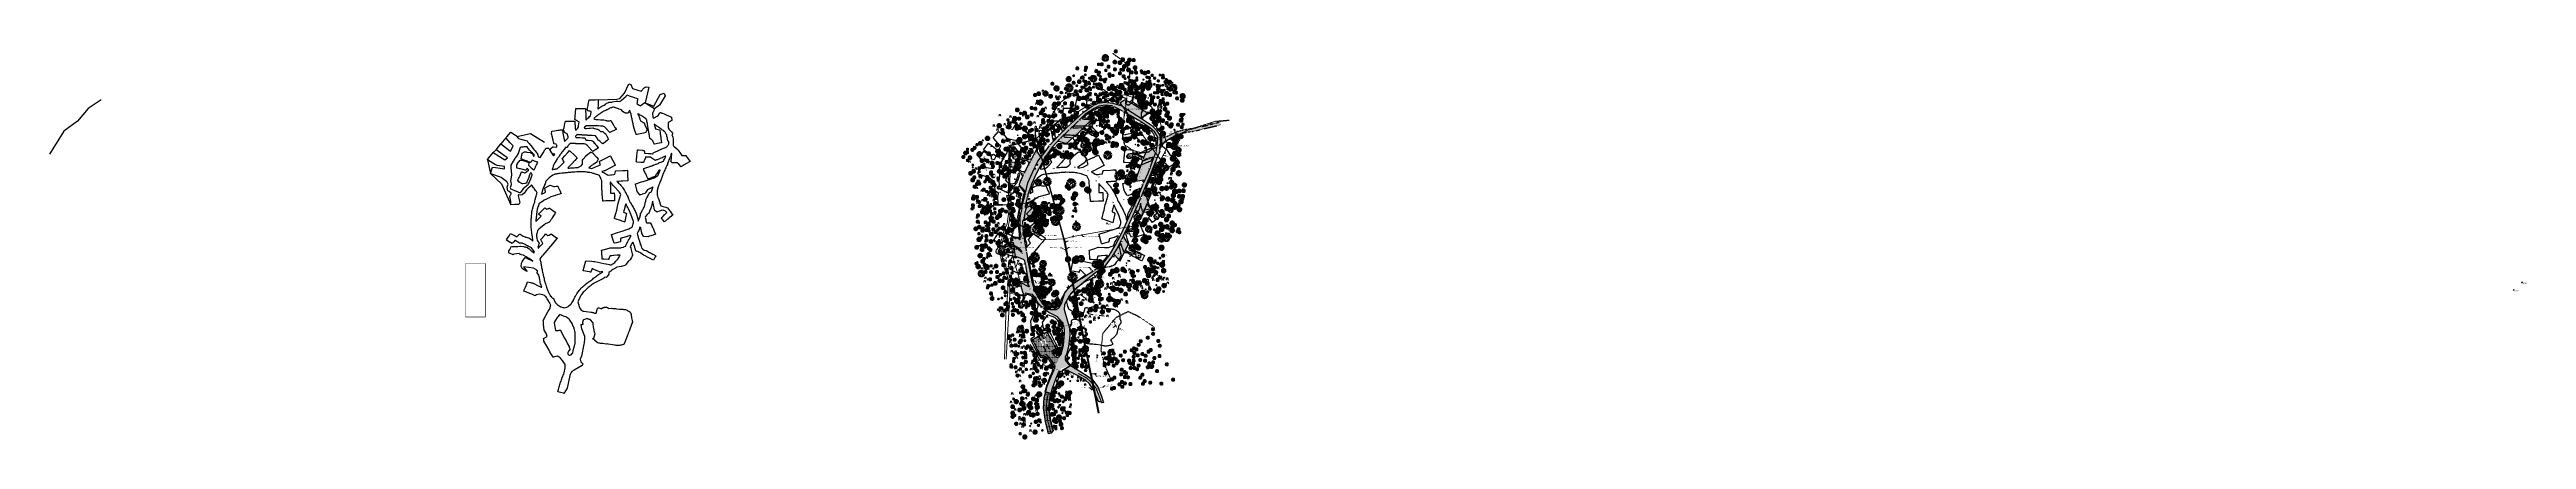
# Model space of a CAD drawing. Header units: feet. Extents: x 1130559 to 1140710, y 647902 to 649502.
import ezdxf
from ezdxf import colors
from ezdxf.entities.mleader import LeaderData, LeaderLine
from ezdxf.enums import TextEntityAlignment as Align
from ezdxf.lldxf.tags import DXFTag
from ezdxf.math import Vec2, Vec3

# ---------------------------------------------------------------- set-up
doc = ezdxf.new("R2010")
doc.units = ezdxf.units.FT
doc.header["$MEASUREMENT"] = 0
for name, pattern in [('CENTER2', [1.125, 0.75, -0.125, 0.125, -0.125]), ('DIVIDE2', [0.625, 0.25, -0.125, 0, -0.125, 0, -0.125]), ('HIDDEN', [0.375, 0.25, -0.125]), ('PHANTOM2', [1.25, 0.625, -0.125, 0.125, -0.125, 0.125, -0.125]), ('RAD', [0.13, 0.08, -0.05])]:
    doc.linetypes.add(name, pattern=pattern)
for name, color, linetype, lineweight in [('C-ANNO-TEXT-3', 8, 'Continuous', 20), ('V-ANNO-TEXT', 8, 'Continuous', 13), ('V-LEGL-PROP-MRKR', 8, 'Continuous', 13), ('V-PVMT-CURB-DEMO', 1, 'Continuous', 25), ('V-PVMT-HTCH-ASPH', 8, 'Continuous', 13), ('V-PVMT-HTCH-ASPH-DEMO', 1, 'Continuous', 13), ('V-PVMT-HTCH-CONC-DEMO', 1, 'Continuous', 13), ('V-PVMT-HTCH-GRVL', 8, 'Continuous', 20), ('V-PVMT-HTCH-GRVL-DEMO', 1, 'Continuous', 20), ('V-SITE-BLDG', 15, 'Continuous', 35), ('V-SITE-BLDG-DEMO', 1, 'Continuous', 35), ('V-SITE-BLDG-HTCH', 8, 'Continuous', 13), ('V-SITE-BLDG-HTCH-DEMO', 1, 'Continuous', 13), ('V-SITE-FENC', 8, 'Continuous', 18), ('V-SITE-FENC-DEMO', 1, 'Continuous', 18), ('V-SITE-ROCK', 8, 'Continuous', 18), ('V-SITE-ROCK-DEMO', 1, 'Continuous', 18), ('V-SITE-SURV', 8, 'Continuous', 18), ('V-SITE-SURV-DEMO', 1, 'Continuous', 18), ('V-SITE-VEGE', 8, 'Continuous', 18), ('V-SITE-VEGE-DEMO', 1, 'Continuous', 18), ('V-SITE-WALL', 8, 'Continuous', 18), ('V-SITE-WALL-DEMO', 1, 'Continuous', 18), ('V-UTIL-IRRI', 8, 'Continuous', 15), ('V-UTIL-POWR-LINE-UNDR', 8, 'EXIST_PROP POWER UNDERGROUND LINE 1', 15), ('V-UTIL-STRM-LINE', 8, 'STORM (.5x)', 15), ('V-UTIL-STRM-LINE-DEMO', 1, 'STORM (.5x)', 15), ('V-UTIL-WATR-LINE', 8, 'WATER', 15)]:
    doc.layers.add(name, color=color, linetype=linetype, lineweight=lineweight)
for name, color, linetype in [('C-LIMITS-DEMO', 4, 'LIMITS OF DISTURBANCE'), ('G-TEXT-ST02', 2, 'Continuous'), ('G-XREF', 7, 'Continuous'), ('P-SAWCUT', 4, 'HIDDEN'), ('V-FLOOD-PLAIN', 2, 'DIVIDE2'), ('V-PVMT-ASPH', 111, 'Continuous'), ('V-PVMT-ASPH-DEMO', 1, 'Continuous'), ('V-PVMT-CONC-DEMO', 1, 'Continuous'), ('V-PVMT-GRVL', 120, 'RAD'), ('V-PVMT-GRVL-DEMO', 1, 'RAD'), ('V-SITE-SIGN', 222, 'Continuous'), ('V-SITE-SIGN-DEMO', 1, 'Continuous'), ('V-TOPO-SPOT', 8, 'Continuous'), ('V-UTIL-POWR-STRC', 1, 'Continuous'), ('V-UTIL-SSWR-STRC', 8, 'Continuous'), ('V-UTIL-STRM-STRC', 8, 'Continuous'), ('V-UTIL-WATR-STRC', 8, 'Continuous'), ('XX-NODE-BLDG', 8, 'Continuous')]:
    doc.layers.add(name, color=color, linetype=linetype)
doc.layers.add('V-PVMT-CNTR', color=8, linetype='Continuous', lineweight=5, plot=False)
doc.styles.add('Normal', font='arial.ttf', dxfattribs={"height": 0.1})
doc.styles.add('SEI Annotative', font='tahoma.ttf', dxfattribs={"height": 0.1})
doc.styles.add('SEI-Dim & Leader', font='tahoma.ttf')
doc.styles.get("Standard").update_dxf_attribs({"font": 'arial.ttf'})
tags = doc.linetypes.add('EXIST_PROP POWER UNDERGROUND LINE 1', pattern='A,1.5,-0.2,["P-UG",Standard,S=0.08,R=0,X=-0.1,Y=-0.04],-0.3', length=2).pattern_tags.tags
tags[6] = DXFTag(74, 10)
tags = doc.linetypes.add('LIMITS OF DISTURBANCE', pattern='A,1.5,-0.2,["LOD",Standard,S=0.08,R=0,X=-0.1,Y=-0.04],-0.2', length=1.9).pattern_tags.tags
tags[6] = DXFTag(74, 10)
tags = doc.linetypes.add('STORM (.5x)', pattern='A,0.75,-0.2,["SD",Standard,S=0.08,R=0,X=-0.1,Y=-0.04],-0.15', length=1.1).pattern_tags.tags
tags[6] = DXFTag(74, 10)
tags = doc.linetypes.add('WATER', pattern='A,1.5,-0.2,["W",Standard,S=0.08,R=0,X=-0.1,Y=-0.04],-0.05', length=1.75).pattern_tags.tags
tags[6] = DXFTag(74, 10)
doc.dimstyles.new('Plan', dxfattribs={"dimscale": 20, "dimtxt": 0.1, "dimasz": 0.12, "dimexe": 0.0625, "dimexo": 0.0625, "dimgap": 0.09, "dimtad": 0, "dimtih": 1, "dimtoh": 1, "dimdec": 0, "dimzin": 0, "dimdsep": 46, "dimtxsty": 'Normal', "dimcen": 0, "dimclrd": 256, "dimclre": 256, "dimclrt": 256, "dimaunit": 1, "dimadec": 4, "dimazin": 0, "dimtfac": 1, "dimtdec": 0, "dimtofl": 0, "dimtmove": 0, "dimatfit": 3, "dimfxl": 1, "dimtolj": 1, "dimtzin": 0, "dimlwd": -1, "dimlwe": -1, "dimarcsym": 0})
pattern_1 = [(37.5, (0, 0), (-0.0629933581, 1.926823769), [0, -1.52, 0, -1.7, 0, -1.625]), (7.5, (0, 0), (1.7697767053, 2.822146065), [0, -0.82, 0, -1.37, 0, -0.525]), (327.5, (-1.23, 0), (3.1141418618, 0.0056590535), [0, -0.5, 0, -1.8, 0, -2.35]), (317.5, (-1.23, 0), (3.0061266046, 0.877675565), [0, -0.25, 0, -1.18, 0, -1.35])]
pattern_2 = [(228.012787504, (1.44, 2), (-16, -18), [0.269072, -26.638176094]), (184.969740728, (1.26, 1.8), (24, 2), [0.461736, -45.7118495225]), (132.510447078, (0.8, 1.76), (20, -22), [0.325576, -32.2320651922]), (267.273689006, (0.02, 1.26), (2, 40), [0.420476, -41.6271160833]), (292.833654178, (0, 0.84), (-10, 24), [0.41231, -40.8187462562]), (357.273689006, (0.16, 0.46), (-40, 2), [0.420476, -41.6271160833]), (37.694240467, (0.58, 0.44), (-26, -20), [0.556058, -55.0496970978]), (72.255328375, (1.02, 0.78), (14, 44), [0.524976, -51.9726429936]), (121.429565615, (1.18, 1.28), (-16, 26), [0.4219, -41.7681462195]), (175.236358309, (0.96, 1.64), (22, -2), [0.481664, -23.6015251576]), (222.397437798, (0.48, 1.68), (-24, -22), [0.622896, -61.6667500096]), (138.814074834, (2, 1.24), (-14, 12), [0.212602, -21.0476896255]), (171.46923439, (1.84, 1.38), (26, -4), [0.404474, -40.0430228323]), (225, (1.44, 1.44), (-2e-16, -2), [0.282842, -2.5455851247]), (203.198590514, (1.3, 1.68), (10, 4), [0.152316, -15.0792302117]), (291.801409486, (1.16, 1.62), (-2, 6), [0.215406, -10.5549236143]), (30.963756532, (1.24, 1.42), (6, 4), [0.349858, -11.3120457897]), (161.565051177, (1.54, 1.6), (4, -2), [0.252982, -6.0715733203]), (16.389540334, (0, 1.62), (20, 6), [0.3544, -35.0856902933]), (70.346175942, (0.34, 1.72), (-8.000000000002, -22.000000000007), [0.297322, -29.4348154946]), (293.198590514, (1.54, 2), (-4, 10), [0.30463, -14.9269162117]), (343.610459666, (1.66, 1.72), (-20, 6), [0.3544, -35.0856902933]), (339.44395478, (0, 0.38), (-10, 4), [0.34176, -16.7462474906]), (294.775140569, (0.32, 0.26), (-10, 22), [0.286356, -28.3492861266]), (66.801409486, (1.56, 0), (4, 10), [0.30463, -14.9269162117]), (17.354024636, (1.68, 0.28), (-26, -8), [0.335262, -33.1908472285]), (69.44395478, (0.58, 0), (-4, -10), [0.17088, -16.9171274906]), (101.309932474, (1.44, 0), (-2, 8), [0.10198, -10.0960590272]), (165.96375653, (1.42, 0.1), (6, -2), [0.41231, -7.8339012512]), (186.009005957, (1.02, 0.2), (20, 2), [0.3821, -37.827846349]), (303.690067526, (1.24, 1.24), (-2, 4), [0.288444, -6.922658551]), (353.157226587, (1.4, 1), (34, -4), [0.503588, -49.855125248]), (60.945395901, (1.9, 0.94), (-8, -14), [0.205912, -20.385348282]), (90, (2, 1.12), (-2, 2), [0.12, -1.88]), (120.256437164, (0.98, 0.26), (8, -14), [0.277848, -27.507039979]), (48.012787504, (0.84, 0.5), (16, 18), [0.538144, -26.369104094]), (0, (1.2, 0.9), (2, 2), [0.52, -1.48]), (325.304846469, (1.72, 0.9), (20, -14), [0.316228, -31.3065486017]), (254.0546041, (1.98, 0.72), (-2, -8), [0.291204, -14.2690157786]), (207.645975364, (1.9, 0.44), (-38, -20), [0.47413, -46.9389483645]), (175.42607874, (1.48, 0.22), (-26, 2), [0.501598, -49.658146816])]

# ---------------------------------------------------------------- blocks, each defined once
blk = doc.blocks.new('*X894')
for p, q in [((69.5, 22.9), (70, 22.9)), ((69.5, 22.8), (70, 22.8)), ((69.5, 22.8), (70, 22.8)), ((69.5, 22.8), (70, 22.8)), ((69.5, 22.8), (70, 22.8)), ((69.5, 22.7), (70, 22.7)), ((69.5, 22.7), (70, 22.7)), ((69.5, 22.7), (70, 22.7)), ((69.5, 22.6), (70, 22.6)), ((69.6, 23), (69.9, 23)), ((69.6, 22.9), (69.9, 22.9)), ((69.6, 22.9), (69.9, 22.9)), ((69.6, 22.6), (69.9, 22.6)), ((69.6, 22.6), (69.9, 22.6)), ((69.6, 22.5), (69.9, 22.5))]:
    blk.add_line(p, q)
blk = doc.blocks.new('V-LEGL-v-gps')
for p, q in [((0, 0.1), (-0.08, -0.05)), ((0.07, -0.05), (0, 0.1)), ((-0.08, -0.05), (0.07, -0.05))]:
    blk.add_line(p, q)
for radius in [0.0439, 0.025, 0.0125]:
    blk.add_circle((0, 0), radius)
at = {"xscale": 0.1000000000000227, "yscale": 0.1000000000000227, "zscale": 0.1000000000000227}
blk.add_blockref('*X894', (-6.98, -2.28), dxfattribs=at)
blk = doc.blocks.new('V-UTIL-WATR-Water Shutoff')
blk.add_circle((0, 0), 0.04)
at = {"style": 'SEI-Dim & Leader'}
for s, rotation, p in [('W', 45, (-0.04, 0.04)), ('O', 315, (0.04, 0.04))]:
    blk.add_text(s, height=0.04, rotation=rotation, dxfattribs=at).set_placement(p, align=Align.CENTER)
blk.add_text('S', height=0.04, dxfattribs=at).set_placement((0, 0.06), align=Align.CENTER)
blk = doc.blocks.new('*U907', base_point=(1134826.363, 648170.821))
at = {"xscale": 39.73102651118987, "yscale": 39.73102651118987, "zscale": 39.73102651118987}
blk.add_blockref('V-UTIL-WATR-Water Shutoff', (1134826.363, 648170.821), dxfattribs=at)
blk = doc.blocks.new('*U908', base_point=(1134826.551, 648169.775))
at = {"xscale": 39.73102651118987, "yscale": 39.73102651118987, "zscale": 39.73102651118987}
blk.add_blockref('V-UTIL-WATR-Water Shutoff', (1134826.551, 648169.775), dxfattribs=at)
blk = doc.blocks.new('V-SITE-Sign')
blk.add_line((-0.12, 0), (0.12, 0))
blk.add_circle((0, -0.02), 0.02)
blk = doc.blocks.new('*U909', base_point=(1134772.052, 648350.501))
at = {"xscale": 39.99999999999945, "yscale": 39.99999999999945, "zscale": 39.99999999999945, "rotation": 90.00000000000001}
blk.add_blockref('V-SITE-Sign', (1134772.052, 648350.501), dxfattribs=at)
blk = doc.blocks.new('*U910', base_point=(1135154.133, 649133.53))
at = {"xscale": 39.99999999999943, "yscale": 39.99999999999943, "zscale": 39.99999999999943, "rotation": 115}
blk.add_blockref('V-SITE-Sign', (1135154.133, 649133.53), dxfattribs=at)
blk = doc.blocks.new('*U911', base_point=(1135040.8, 648960.524))
at = {"xscale": 39.99999999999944, "yscale": 39.99999999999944, "zscale": 39.99999999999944, "rotation": 329.9999999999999}
blk.add_blockref('V-SITE-Sign', (1135040.8, 648960.524), dxfattribs=at)
blk = doc.blocks.new('V-UTIL-IRRI-Spigot')
for points in [[(-1, 2), (0, 1)], [(0, -1), (0, 1)], [(0, -1), (1, -2)]]:
    blk.add_lwpolyline(points)
for radius in [1, 0.5]:
    blk.add_circle((0, 0), radius)
blk = doc.blocks.new('*U912', base_point=(1135118.543, 648981.959))
at = {"xscale": 0.9237604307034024, "yscale": 0.9237604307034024, "zscale": 0.9237604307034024}
blk.add_blockref('V-UTIL-IRRI-Spigot', (1135118.543, 648981.959), dxfattribs=at)
blk = doc.blocks.new('*U913', base_point=(1135010, 648834.273))
at = {"xscale": 39.99999999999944, "yscale": 39.99999999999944, "zscale": 39.99999999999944}
blk.add_blockref('V-SITE-Sign', (1135010, 648834.273), dxfattribs=at)
blk = doc.blocks.new('*U914', base_point=(1134998.911, 648764.627))
at = {"xscale": 0.9237604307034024, "yscale": 0.9237604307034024, "zscale": 0.9237604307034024}
blk.add_blockref('V-UTIL-IRRI-Spigot', (1134998.911, 648764.627), dxfattribs=at)
blk = doc.blocks.new('*U915', base_point=(1134919.273, 648653))
at = {"xscale": 39.99999999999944, "yscale": 39.99999999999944, "zscale": 39.99999999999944}
blk.add_blockref('V-SITE-Sign', (1134919.273, 648653), dxfattribs=at)
blk = doc.blocks.new('*U916', base_point=(1135109.755, 649053.73))
at = {"xscale": 39.73102651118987, "yscale": 39.73102651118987, "zscale": 39.73102651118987}
blk.add_blockref('V-UTIL-WATR-Water Shutoff', (1135109.755, 649053.73), dxfattribs=at)
blk = doc.blocks.new('*U917', base_point=(1135113.62, 649049.674))
at = {"xscale": 39.73102651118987, "yscale": 39.73102651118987, "zscale": 39.73102651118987}
blk.add_blockref('V-UTIL-WATR-Water Shutoff', (1135113.62, 649049.674), dxfattribs=at)
blk = doc.blocks.new('*U918', base_point=(1135130.742, 649077.681))
at = {"xscale": 39.99999999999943, "yscale": 39.99999999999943, "zscale": 39.99999999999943, "rotation": 79.99999999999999}
blk.add_blockref('V-SITE-Sign', (1135130.742, 649077.681), dxfattribs=at)
blk = doc.blocks.new('*U919', base_point=(1135038.555, 649220.859))
at = {"xscale": 39.99999999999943, "yscale": 39.99999999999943, "zscale": 39.99999999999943, "rotation": 50}
blk.add_blockref('V-SITE-Sign', (1135038.555, 649220.859), dxfattribs=at)
blk = doc.blocks.new('V-UTIL-EPED')
for p, q in [((-0.05, 0.05), (-0.05, -0.05)), ((0.05, 0.05), (-0.05, 0.05)), ((0.05, -0.05), (0.05, 0.05)), ((-0.05, -0.05), (0.05, -0.05))]:
    blk.add_line(p, q)
at = {"style": 'SEI-Dim & Leader'}
blk.add_text('E', height=0.06, dxfattribs=at).set_placement((0, 0), align=Align.MIDDLE_CENTER)
blk = doc.blocks.new('*U920', base_point=(1134511.816, 648684.869))
at = {"xscale": 39.99999999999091, "yscale": 39.99999999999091, "zscale": 39.99999999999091}
blk.add_blockref('V-UTIL-EPED', (1134511.816, 648684.869), dxfattribs=at)
blk = doc.blocks.new('*U921', base_point=(1134688.027, 648245.722))
at = {"xscale": 39.99999999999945, "yscale": 39.99999999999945, "zscale": 39.99999999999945, "rotation": 210}
blk.add_blockref('V-SITE-Sign', (1134688.027, 648245.722), dxfattribs=at)
blk = doc.blocks.new('*U922', base_point=(1134676.595, 648200.764))
at = {"xscale": 39.99999999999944, "yscale": 39.99999999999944, "zscale": 39.99999999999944}
blk.add_blockref('V-SITE-Sign', (1134676.595, 648200.764), dxfattribs=at)
blk = doc.blocks.new('*U923', base_point=(1134676.427, 648198.75))
at = {"xscale": 39.99999999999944, "yscale": 39.99999999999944, "zscale": 39.99999999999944}
blk.add_blockref('V-SITE-Sign', (1134676.427, 648198.75), dxfattribs=at)
blk = doc.blocks.new('*U924', base_point=(1134695.531, 648169.545))
at = {"xscale": 39.99999999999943, "yscale": 39.99999999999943, "zscale": 39.99999999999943, "rotation": 140}
blk.add_blockref('V-SITE-Sign', (1134695.531, 648169.545), dxfattribs=at)
blk = doc.blocks.new('*U925', base_point=(1134698.15, 648168.2))
at = {"xscale": 39.99999999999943, "yscale": 39.99999999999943, "zscale": 39.99999999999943, "rotation": 140}
blk.add_blockref('V-SITE-Sign', (1134698.15, 648168.2), dxfattribs=at)
blk = doc.blocks.new('*U926', base_point=(1134682.423, 648283.389))
at = {"xscale": 39.99999999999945, "yscale": 39.99999999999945, "zscale": 39.99999999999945, "rotation": 120}
blk.add_blockref('V-SITE-Sign', (1134682.423, 648283.389), dxfattribs=at)
blk = doc.blocks.new('V-SITE-VEGE-Coniferious Tree 2')
at = {"color": 0, "linetype": 'ByBlock'}
for p, q in [((-0.31, 0.03), (-0.5, 0.05)), ((-0.3, 0.06), (-0.49, 0.1)), ((-0.22, 0.16), (-0.4, 0.29)), ((-0.28, 0.16), (-0.39, 0.23)), ((-0.18, 0.2), (-0.33, 0.37)), ((-0.08, 0.11), (-0.29, 0.4)), ((-0.15, 0.25), (-0.25, 0.43)), ((-0.02, 0.01), (-0.23, 0.1)), ((-0.06, 0.19), (-0.15, 0.48)), ((-0.06, 0.27), (-0.1, 0.49)), ((0, 0), (-0.05, 0.5)), ((0, 0.22), (0, 0.5)), ((0, 0), (0.23, 0.17)), ((0.03, 0.28), (0.05, 0.5)), ((0.06, 0.27), (0.1, 0.49)), ((0.07, 0.21), (0.14, 0.43)), ((0.1, 0.11), (0.33, 0.37)), ((0.14, 0.24), (0.25, 0.43)), ((0.17, 0.02), (0.5, 0.05)), ((0.19, 0.26), (0.29, 0.4)), ((0.19, 0.17), (0.31, 0.28)), ((0.25, 0.14), (0.43, 0.25)), ((0.27, 0.12), (0.46, 0.2)), ((0.29, 0.06), (0.39, 0.08)), ((0.3, 0), (0.5, 0)), ((-0.22, -0.02), (-0.5, -0.05)), ((-0.3, -0.06), (-0.49, -0.1)), ((-0.29, -0.13), (-0.46, -0.2)), ((-0.25, -0.18), (-0.4, -0.29)), ((-0.13, -0.12), (-0.37, -0.33)), ((-0.18, -0.25), (-0.28, -0.38)), ((-0.02, -0.03), (-0.21, -0.24)), ((-0.12, -0.27), (-0.19, -0.42)), ((-0.09, -0.28), (-0.15, -0.48)), ((-0.03, -0.28), (-0.04, -0.42)), ((0, -0.28), (0, -0.5)), ((0.02, -0.01), (0.27, -0.12)), ((0.05, -0.15), (0.12, -0.37)), ((0.06, -0.29), (0.1, -0.49)), ((0.11, -0.13), (0.27, -0.3)), ((0.11, -0.25), (0.2, -0.46)), ((0.17, -0.23), (0.29, -0.4)), ((0.23, -0.2), (0.37, -0.33)), ((0.26, -0.15), (0.43, -0.25)), ((0.29, -0.06), (0.43, -0.09)), ((0.29, -0.09), (0.48, -0.15))]:
    blk.add_line(p, q, dxfattribs=at)
blk.add_circle((0, 0), 0.0208)
blk = doc.blocks.new('*U927', base_point=(1134729.513, 648223.804))
at = {"xscale": 39.99999999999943, "yscale": 39.99999999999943, "zscale": 39.99999999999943, "rotation": 240}
blk.add_blockref('V-SITE-Sign', (1134729.513, 648223.804), dxfattribs=at)
blk = doc.blocks.new('V-SITE-VEGE-Stump')
for points in [[(-0.12, -0.01, 0.052613), (-0.1, 0.01, 0.106195), (-0.09, 0.02, 0.044862), (-0.08, 0.05, 0.020074), (-0.08, 0.12, 0.011675), (-0.08, 0.14, 0.007866), (-0.08, 0.16)], [(0.02, 0.16, -0.082864), (0.01, 0.14, -0.111324), (0, 0.13, -0.039313), (-0.02, 0.12, -0.049197), (-0.03, 0.12, -0.066002), (-0.04, 0.12, -0.070187), (-0.06, 0.12, -0.114859), (-0.07, 0.12, -0.075938), (-0.08, 0.13)], [(-0.08, 0.16, -0.027668), (-0.05, 0.16, -0.067978), (-0.04, 0.16), (0.01, 0.16), (0.05, 0.16)], [(0.05, 0.16, 0.004334), (0.05, 0.14, 0.008344), (0.05, 0.13), (0.06, 0.08, 0.046252), (0.06, 0.03, 0.069625), (0.07, 0, 0.149725), (0.08, 0, 0.058523), (0.1, -0.01)]]:
    blk.add_lwpolyline(points, format="xyb")
blk = doc.blocks.new('V-SITE-VEGE-Bush')
for centre, radius, start, end in [((-0.07, 0.01), 0.03, 90, 270), ((-0.05, 0.04), 0.0372, 47.7263, 199.6538), ((0, 0.05), 0.0354, 8.1301, 171.8699), ((0.06, 0.04), 0.0361, 303.6901, 146.3099), ((0.06, -0.01), 0.0336, 246.1613, 60.7086), ((-0.07, -0.04), 0.027, 104.4898, 329.25), ((-0.02, -0.06), 0.0307, 177.6627, 343.4127), ((0.03, -0.05), 0.0337, 201.8014, 31.3287)]:
    blk.add_arc(centre, radius, start, end)
blk = doc.blocks.new('*U928', base_point=(1134730.838, 648231.84))
at = {"xscale": 40.63722922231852, "yscale": 40.63722922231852, "zscale": 40.63722922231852}
blk.add_blockref('V-SITE-VEGE-Bush', (1134730.838, 648231.84), dxfattribs=at)
blk = doc.blocks.new('*U929', base_point=(1134731.555, 648236.584))
at = {"xscale": 40.63722922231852, "yscale": 40.63722922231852, "zscale": 40.63722922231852}
blk.add_blockref('V-SITE-VEGE-Bush', (1134731.555, 648236.584), dxfattribs=at)
blk = doc.blocks.new('*U930', base_point=(1134735.977, 648235.627))
at = {"xscale": 40.63722922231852, "yscale": 40.63722922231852, "zscale": 40.63722922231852}
blk.add_blockref('V-SITE-VEGE-Bush', (1134735.977, 648235.627), dxfattribs=at)
blk = doc.blocks.new('*U931', base_point=(1134694.22, 648447.208))
at = {"xscale": 39.99999999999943, "yscale": 39.99999999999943, "zscale": 39.99999999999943, "rotation": 200}
blk.add_blockref('V-SITE-Sign', (1134694.22, 648447.208), dxfattribs=at)
blk = doc.blocks.new('*U932', base_point=(1134737.341, 648529.723))
at = {"xscale": 39.99999999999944, "yscale": 39.99999999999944, "zscale": 39.99999999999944, "rotation": 320}
blk.add_blockref('V-SITE-Sign', (1134737.341, 648529.723), dxfattribs=at)
blk = doc.blocks.new('*U933', base_point=(1134731.942, 648524.566))
at = {"xscale": 39.99999999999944, "yscale": 39.99999999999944, "zscale": 39.99999999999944, "rotation": 320}
blk.add_blockref('V-SITE-Sign', (1134731.942, 648524.566), dxfattribs=at)
blk = doc.blocks.new('V-SITE-Bollard')
at = {"lineweight": 5}
for points in [[(1, 1), (-1, -1)], [(-1, 1), (1, -1)], [(0, 2), (0, -2)]]:
    blk.add_lwpolyline(points, dxfattribs=at)
blk.add_circle((0, 0), 2)
blk = doc.blocks.new('*U934', base_point=(1134731.275, 648523.731))
at = {"linetype": 'ByBlock', "lineweight": -2, "xscale": 0.375, "yscale": 0.375, "zscale": 0.375}
blk.add_blockref('V-SITE-Bollard', (1134731.275, 648523.731), dxfattribs=at)
blk = doc.blocks.new('V-SITE-Meter')
blk.add_circle((0, 0), 0.08)
at = {"style": 'SEI-Dim & Leader'}
blk.add_text('M', height=0.08, dxfattribs=at).set_placement((0, 0), align=Align.MIDDLE_CENTER)
blk = doc.blocks.new('*U935', base_point=(1135021.655, 649297.834))
at = {"xscale": 31.25, "yscale": 31.25, "zscale": 31.25}
blk.add_blockref('V-SITE-Meter', (1135021.655, 649297.834), dxfattribs=at)
blk = doc.blocks.new('*U936', base_point=(1134888.361, 649293.658))
at = {"xscale": 0.9237604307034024, "yscale": 0.9237604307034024, "zscale": 0.9237604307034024}
blk.add_blockref('V-UTIL-IRRI-Spigot', (1134888.361, 649293.658), dxfattribs=at)
blk = doc.blocks.new('*U937', base_point=(1134801.199, 649228.15))
at = {"xscale": 39.99999999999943, "yscale": 39.99999999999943, "zscale": 39.99999999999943, "rotation": 130}
blk.add_blockref('V-SITE-Sign', (1134801.199, 649228.15), dxfattribs=at)
blk = doc.blocks.new('Finished Floor Elevation')
h = blk.add_hatch(color=256)
h.dxf.hatch_style = 1
h.paths.add_polyline_path([(-0.05, -0.05), (-0.05, 0.05), (0, 0)])
blk.add_lwpolyline([(-0.05, -0.05), (-0.05, 0.05), (0, 0)], close=True)
blk = doc.blocks.new('*U938', base_point=(1134600.703, 649134.02))
at = {"xscale": 39.73102651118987, "yscale": 39.73102651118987, "zscale": 39.73102651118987}
blk.add_blockref('V-UTIL-WATR-Water Shutoff', (1134600.703, 649134.02), dxfattribs=at)
blk = doc.blocks.new('*U939', base_point=(1134600.621, 649133.552))
at = {"xscale": 39.73102651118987, "yscale": 39.73102651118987, "zscale": 39.73102651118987}
blk.add_blockref('V-UTIL-WATR-Water Shutoff', (1134600.621, 649133.552), dxfattribs=at)
blk = doc.blocks.new('*U940', base_point=(1134535.172, 648864.348))
at = {"xscale": 39.73102651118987, "yscale": 39.73102651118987, "zscale": 39.73102651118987}
blk.add_blockref('V-UTIL-WATR-Water Shutoff', (1134535.172, 648864.348), dxfattribs=at)
blk = doc.blocks.new('V-UTIL-IRRI-Sprinkler Control Box')
at = {"color": 0, "linetype": 'ByBlock', "lineweight": -2}
for p, q in [((-0.04, 0.04), (-0.04, -0.04)), ((0.04, 0.04), (-0.04, 0.04)), ((0.04, -0.04), (0.04, 0.04)), ((-0.04, -0.04), (0.04, -0.04))]:
    blk.add_line(p, q, dxfattribs=at)
blk.add_circle((0, 0), 0.00322, dxfattribs=at)
blk = doc.blocks.new('*U941', base_point=(1134619.116, 649084.775))
at = {"xscale": 39.82222222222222, "yscale": 39.82222222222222, "zscale": 39.82222222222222}
blk.add_blockref('V-UTIL-IRRI-Sprinkler Control Box', (1134619.116, 649084.775), dxfattribs=at)
blk = doc.blocks.new('*U942', base_point=(1134622.995, 649067.627))
at = {"xscale": 39.99999999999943, "yscale": 39.99999999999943, "zscale": 39.99999999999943, "rotation": 140}
blk.add_blockref('V-SITE-Sign', (1134622.995, 649067.627), dxfattribs=at)
blk = doc.blocks.new('V-UTIL-WATR-Well')
at = {"color": 0, "linetype": 'ByBlock', "lineweight": -2}
for radius in [0.08, 0.0625]:
    blk.add_circle((0, 0), radius, dxfattribs=at)
at = {"color": 0, "linetype": 'ByBlock', "lineweight": -2, "style": 'SEI-Dim & Leader'}
blk.add_text('W', height=0.075, dxfattribs=at).set_placement((0, 0), align=Align.MIDDLE_CENTER)
blk = doc.blocks.new('*U943', base_point=(1134520.625, 649199.886))
at = {"xscale": 31.24999999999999, "yscale": 31.24999999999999, "zscale": 31.24999999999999}
blk.add_blockref('V-UTIL-WATR-Well', (1134520.625, 649199.886), dxfattribs=at)
blk = doc.blocks.new('*U944', base_point=(1134495.955, 649106.737))
at = {"xscale": 31.25, "yscale": 31.25, "zscale": 31.25}
blk.add_blockref('V-SITE-Meter', (1134495.955, 649106.737), dxfattribs=at)
blk = doc.blocks.new('V-UTIL-WATR-Valve')
for p, q in [((0, 0.05), (0.06, 0.05)), ((0, -0.05), (0, 0.05)), ((-0.05, -0.05), (0, -0.05))]:
    blk.add_line(p, q)
blk = doc.blocks.new('*U945', base_point=(1134753.653, 648734.572))
at = {"xscale": 41.34403091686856, "yscale": 41.34403091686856, "zscale": 41.34403091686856}
blk.add_blockref('V-UTIL-WATR-Valve', (1134753.653, 648734.572), dxfattribs=at)
blk = doc.blocks.new('V-LEGL- Corner Location')
at = {"lineweight": 25}
h = blk.add_hatch(color=256, dxfattribs=at)
h.dxf.hatch_style = 1
edge = h.paths.add_edge_path()
edge.add_arc((0, 0), 0.5, 0, 360)
blk.add_circle((0, 0), 0.5, dxfattribs=at)
blk = doc.blocks.new('*U946', base_point=(1135119.754, 648653.348))
at = {"linetype": 'ByBlock', "lineweight": -2, "xscale": 3.2, "yscale": 3.2, "zscale": 3.2, "rotation": 8.537736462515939e-07}
blk.add_blockref('V-LEGL- Corner Location', (1135119.754, 648653.348), dxfattribs=at)
blk = doc.blocks.new('*U947', base_point=(1134585.666, 648488.369))
at = {"xscale": 39.99999999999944, "yscale": 39.99999999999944, "zscale": 39.99999999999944, "rotation": 280}
blk.add_blockref('V-SITE-Sign', (1134585.666, 648488.369), dxfattribs=at)
blk = doc.blocks.new('*U948', base_point=(1134533.417, 648547.604))
at = {"xscale": 0.9237604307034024, "yscale": 0.9237604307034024, "zscale": 0.9237604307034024}
blk.add_blockref('V-UTIL-IRRI-Spigot', (1134533.417, 648547.604), dxfattribs=at)
blk = doc.blocks.new('*U949', base_point=(1134534.843, 648556.084))
at = {"xscale": 41.34403091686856, "yscale": 41.34403091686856, "zscale": 41.34403091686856}
blk.add_blockref('V-UTIL-WATR-Valve', (1134534.843, 648556.084), dxfattribs=at)
blk = doc.blocks.new('*U950', base_point=(1134568.311, 648548.801))
at = {"xscale": 0.375, "yscale": 0.375, "zscale": 0.375}
blk.add_blockref('V-SITE-Bollard', (1134568.311, 648548.801), dxfattribs=at)
blk = doc.blocks.new('*U951', base_point=(1134510.895, 648680.812))
at = {"xscale": 0.9237604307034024, "yscale": 0.9237604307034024, "zscale": 0.9237604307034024}
blk.add_blockref('V-UTIL-IRRI-Spigot', (1134510.895, 648680.812), dxfattribs=at)
blk = doc.blocks.new('*U952', base_point=(1134503.569, 648721.905))
at = {"xscale": 0.9237604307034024, "yscale": 0.9237604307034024, "zscale": 0.9237604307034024}
blk.add_blockref('V-UTIL-IRRI-Spigot', (1134503.569, 648721.905), dxfattribs=at)
blk = doc.blocks.new('*U953', base_point=(1134503.148, 648738.079))
at = {"xscale": 39.99999999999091, "yscale": 39.99999999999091, "zscale": 39.99999999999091}
blk.add_blockref('V-UTIL-EPED', (1134503.148, 648738.079), dxfattribs=at)
blk = doc.blocks.new('V-UTIL-STRM-Storm Sewer Manhole')
blk.add_circle((0, 0), 0.0625)
at = {"style": 'SEI-Dim & Leader'}
blk.add_text('D', height=0.08, dxfattribs=at).set_placement((0, 0), align=Align.MIDDLE_CENTER)
blk = doc.blocks.new('*U954', base_point=(1134529.479, 648634.721))
at = {"xscale": 40.00000000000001, "yscale": 40.00000000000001, "zscale": 40.00000000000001}
blk.add_blockref('V-UTIL-STRM-Storm Sewer Manhole', (1134529.479, 648634.721), dxfattribs=at)
blk = doc.blocks.new('V-UTIL-Cleanout')
for p, q in [((-0.07, -0.07), (0.07, 0.07)), ((0.07, -0.07), (-0.07, 0.07))]:
    blk.add_line(p, q)
blk.add_circle((0, 0), 0.0625)
blk = doc.blocks.new('*U955', base_point=(1134517.696, 648728.388))
at = {"xscale": 39.59797974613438, "yscale": 39.59797974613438, "zscale": 39.59797974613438}
blk.add_blockref('V-UTIL-Cleanout', (1134517.696, 648728.388), dxfattribs=at)
blk = doc.blocks.new('*U956', base_point=(1134561.917, 648859.897))
at = {"xscale": 0.375, "yscale": 0.375, "zscale": 0.375}
blk.add_blockref('V-SITE-Bollard', (1134561.917, 648859.897), dxfattribs=at)
blk = doc.blocks.new('*U957', base_point=(1134533.85, 648857.053))
at = {"xscale": 0.9237604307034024, "yscale": 0.9237604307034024, "zscale": 0.9237604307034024}
blk.add_blockref('V-UTIL-IRRI-Spigot', (1134533.85, 648857.053), dxfattribs=at)
blk = doc.blocks.new('*U958', base_point=(1134442.919, 648867.032))
at = {"xscale": 39.99999999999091, "yscale": 39.99999999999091, "zscale": 39.99999999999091}
blk.add_blockref('V-UTIL-EPED', (1134442.919, 648867.032), dxfattribs=at)
blk = doc.blocks.new('*U959', base_point=(1134442.551, 648865.937))
at = {"xscale": 39.99999999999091, "yscale": 39.99999999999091, "zscale": 39.99999999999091}
blk.add_blockref('V-UTIL-EPED', (1134442.551, 648865.937), dxfattribs=at)
blk = doc.blocks.new('*U960', base_point=(1134946.432, 649283.888))
at = {"xscale": 41.34403091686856, "yscale": 41.34403091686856, "zscale": 41.34403091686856}
blk.add_blockref('V-UTIL-WATR-Valve', (1134946.432, 649283.888), dxfattribs=at)
blk = doc.blocks.new('_Open90')
at = {"color": 0, "linetype": 'ByBlock', "lineweight": -2}
for p, q in [((0, 0), (-1, 0)), ((-0.5, 0.5), (0, 0)), ((0, 0), (-0.5, -0.5))]:
    blk.add_line(p, q, dxfattribs=at)
blk = doc.blocks.new('Fire Pit')
at = {"layer": 'V-SITE-SURV-DEMO', "transparency": 33554457}
h = blk.add_hatch(color=256, dxfattribs=at)
h.dxf.hatch_style = 1
edge = h.paths.add_edge_path()
edge.add_arc((0, 0), 1.25, 0, 360)
edge = h.paths.add_edge_path(flags=17)
edge.add_arc((0, 0), 1.05, 0, 360)
at = {"layer": 'V-SITE-SURV-DEMO'}
for radius in [1.25, 1.05]:
    blk.add_circle((0, 0), radius, dxfattribs=at)
blk = doc.blocks.new('Grill')
at = {"layer": 'V-SITE-SURV-DEMO', "transparency": 33554457}
h = blk.add_hatch(color=256, dxfattribs=at)
h.dxf.hatch_style = 1
h.paths.add_polyline_path([(-1.25, 1.25), (1.25, 1.25), (1.25, -1.25), (-1.25, -1.25)])
at = {"layer": 'V-SITE-SURV-DEMO', "flags": 128}
blk.add_lwpolyline([(-1.25, 1.25), (1.25, 1.25), (1.25, -1.25), (-1.25, -1.25)], close=True, dxfattribs=at)
blk = doc.blocks.new('Bench')
at = {"layer": 'V-SITE-SURV-DEMO', "transparency": 33554457}
h = blk.add_hatch(color=256, dxfattribs=at)
h.dxf.hatch_style = 1
h.paths.add_polyline_path([(8, 0), (8, 1), (0, 0), (0, 0)])
h.paths.add_polyline_path([(1, 0), (1, 0), (1, 0), (1, 0)])
h.paths.add_polyline_path([(1, 1), (1, 1), (1, 0), (1, 0)], flags=17)
h.paths.add_polyline_path([(8, 1), (8, 1), (0, 1), (0, 1)])
h.paths.add_polyline_path([(1, 1), (1, 1), (1, 1), (1, 1)], flags=17)
h.paths.add_polyline_path([(4, 1), (4, 1), (4, 0), (4, 0)])
h.paths.add_polyline_path([(4, 1), (4, 1), (4, 1), (4, 1)], flags=17)
h.paths.add_polyline_path([(4, 0), (4, 0), (4, 0), (4, 0)], flags=17)
h.paths.add_polyline_path([(7, 0), (7, 0), (7, 0), (7, 0)], flags=17)
h.paths.add_polyline_path([(7, 1), (7, 1), (7, 1), (7, 1)], flags=17)
h.paths.add_polyline_path([(7, 1), (7, 1), (7, 1), (7, 1)])
at = {"layer": 'V-SITE-SURV-DEMO', "flags": 128}
blk.add_lwpolyline([(0, 0), (0, 0), (8, 1), (8, 0)], close=True, dxfattribs=at)
for points in [[(0, 1), (8, 1)], [(0, 1), (8, 1)], [(0, 1), (0, 1)], [(8, 1), (0, 1)], [(1, 1), (1, 0)], [(1, 0), (1, 1)], [(1, 1), (1, 1), (1, 1), (1, 1)], [(4, 1), (4, 0)], [(4, 0), (4, 1)], [(4, 1), (4, 1), (4, 1), (4, 1)], [(7, 1), (7, 1)], [(7, 1), (7, 1)], [(7, 1), (7, 1), (7, 1), (7, 1)], [(8, 1), (8, 1)], [(1, 0), (1, 0), (1, 0), (1, 0)], [(4, 0), (4, 0), (4, 0), (4, 0)], [(7, 0), (7, 0), (7, 0), (7, 0)]]:
    blk.add_lwpolyline(points, dxfattribs=at)
blk = doc.blocks.new('Pinic Table')
at = {"layer": 'V-SITE-SURV-DEMO', "transparency": 33554457}
h = blk.add_hatch(color=256, dxfattribs=at)
h.dxf.hatch_style = 1
h.paths.add_polyline_path([(5, -1), (4, -1), (4, -1), (5, -1)])
h.paths.add_polyline_path([(1, -1), (1, -1), (1, -1), (1, -1)])
h.paths.add_polyline_path([(5, -7), (4, -7), (4, -7), (5, -7)])
h.paths.add_polyline_path([(1, -7), (1, -7), (1, -7), (1, -7)])
h.paths.add_polyline_path([(1, 0), (0, 0), (0, -8), (1, -8)])
h.paths.add_polyline_path([(1, -8), (1, 0), (4, 0), (4, -8)])
h.paths.add_polyline_path([(5, 0), (5, 0), (5, -8), (5, -8)])
at = {"layer": 'V-SITE-SURV', "flags": 128}
for points in [[(1, -1), (1, -1)], [(1, -1), (1, -1)], [(1, -7), (1, -7)], [(1, -7), (1, -7)], [(4, -1), (5, -1)], [(4, -1), (5, -1)], [(4, -7), (5, -7)], [(4, -7), (5, -7)]]:
    blk.add_lwpolyline(points, dxfattribs=at)
at = {"layer": 'V-SITE-SURV-DEMO', "flags": 128}
for points in [[(1, 0), (0, 0), (0, -8), (1, -8)], [(1, -8), (1, 0), (4, 0), (4, -8)], [(5, 0), (5, 0), (5, -8), (5, -8)]]:
    blk.add_lwpolyline(points, close=True, dxfattribs=at)
blk = doc.blocks.new('V-UTIL-POWR-TRANS')
blk.add_lwpolyline([(-0.08, 0.07), (0.07, 0.07), (0.07, -0.08), (-0.08, -0.08)], close=True)
at = {"style": 'SEI-Dim & Leader'}
blk.add_text('T', height=0.09, dxfattribs=at).set_placement((0, 0), align=Align.MIDDLE_CENTER)
blk = doc.blocks.new('*U961', base_point=(1134826.363, 648170.821))
at = {"xscale": 39.73102651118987, "yscale": 39.73102651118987, "zscale": 39.73102651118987}
blk.add_blockref('V-UTIL-WATR-Water Shutoff', (1134826.363, 648170.821), dxfattribs=at)
blk = doc.blocks.new('*U962', base_point=(1134826.551, 648169.775))
at = {"xscale": 39.73102651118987, "yscale": 39.73102651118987, "zscale": 39.73102651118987}
blk.add_blockref('V-UTIL-WATR-Water Shutoff', (1134826.551, 648169.775), dxfattribs=at)
blk = doc.blocks.new('*U963', base_point=(1134772.052, 648350.501))
at = {"xscale": 39.99999999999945, "yscale": 39.99999999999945, "zscale": 39.99999999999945, "rotation": 90.00000000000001}
blk.add_blockref('V-SITE-Sign', (1134772.052, 648350.501), dxfattribs=at)
blk = doc.blocks.new('*U964', base_point=(1135154.133, 649133.53))
at = {"xscale": 39.99999999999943, "yscale": 39.99999999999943, "zscale": 39.99999999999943, "rotation": 115}
blk.add_blockref('V-SITE-Sign', (1135154.133, 649133.53), dxfattribs=at)
blk = doc.blocks.new('*U965', base_point=(1135040.8, 648960.524))
at = {"xscale": 39.99999999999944, "yscale": 39.99999999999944, "zscale": 39.99999999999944, "rotation": 329.9999999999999}
blk.add_blockref('V-SITE-Sign', (1135040.8, 648960.524), dxfattribs=at)
blk = doc.blocks.new('*U966', base_point=(1135118.543, 648981.959))
at = {"xscale": 0.9237604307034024, "yscale": 0.9237604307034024, "zscale": 0.9237604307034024}
blk.add_blockref('V-UTIL-IRRI-Spigot', (1135118.543, 648981.959), dxfattribs=at)
blk = doc.blocks.new('*U967', base_point=(1134998.911, 648764.627))
at = {"xscale": 0.9237604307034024, "yscale": 0.9237604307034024, "zscale": 0.9237604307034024}
blk.add_blockref('V-UTIL-IRRI-Spigot', (1134998.911, 648764.627), dxfattribs=at)
blk = doc.blocks.new('*U968', base_point=(1134919.273, 648653))
at = {"xscale": 39.99999999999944, "yscale": 39.99999999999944, "zscale": 39.99999999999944}
blk.add_blockref('V-SITE-Sign', (1134919.273, 648653), dxfattribs=at)
blk = doc.blocks.new('*U969', base_point=(1135109.755, 649053.73))
at = {"xscale": 39.73102651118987, "yscale": 39.73102651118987, "zscale": 39.73102651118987}
blk.add_blockref('V-UTIL-WATR-Water Shutoff', (1135109.755, 649053.73), dxfattribs=at)
blk = doc.blocks.new('*U970', base_point=(1135113.62, 649049.674))
at = {"xscale": 39.73102651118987, "yscale": 39.73102651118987, "zscale": 39.73102651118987}
blk.add_blockref('V-UTIL-WATR-Water Shutoff', (1135113.62, 649049.674), dxfattribs=at)
blk = doc.blocks.new('*U971', base_point=(1135130.742, 649077.681))
at = {"xscale": 39.99999999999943, "yscale": 39.99999999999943, "zscale": 39.99999999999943, "rotation": 79.99999999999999}
blk.add_blockref('V-SITE-Sign', (1135130.742, 649077.681), dxfattribs=at)
blk = doc.blocks.new('*U972', base_point=(1135038.555, 649220.859))
at = {"xscale": 39.99999999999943, "yscale": 39.99999999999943, "zscale": 39.99999999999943, "rotation": 50}
blk.add_blockref('V-SITE-Sign', (1135038.555, 649220.859), dxfattribs=at)
blk = doc.blocks.new('*U973', base_point=(1134511.816, 648684.869))
at = {"xscale": 39.99999999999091, "yscale": 39.99999999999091, "zscale": 39.99999999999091}
blk.add_blockref('V-UTIL-EPED', (1134511.816, 648684.869), dxfattribs=at)
blk = doc.blocks.new('*U974', base_point=(1134688.027, 648245.722))
at = {"xscale": 39.99999999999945, "yscale": 39.99999999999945, "zscale": 39.99999999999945, "rotation": 210}
blk.add_blockref('V-SITE-Sign', (1134688.027, 648245.722), dxfattribs=at)
blk = doc.blocks.new('*U975', base_point=(1134676.595, 648200.764))
at = {"xscale": 39.99999999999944, "yscale": 39.99999999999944, "zscale": 39.99999999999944}
blk.add_blockref('V-SITE-Sign', (1134676.595, 648200.764), dxfattribs=at)
blk = doc.blocks.new('*U976', base_point=(1134676.427, 648198.75))
at = {"xscale": 39.99999999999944, "yscale": 39.99999999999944, "zscale": 39.99999999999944}
blk.add_blockref('V-SITE-Sign', (1134676.427, 648198.75), dxfattribs=at)
blk = doc.blocks.new('*U977', base_point=(1134695.531, 648169.545))
at = {"xscale": 39.99999999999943, "yscale": 39.99999999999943, "zscale": 39.99999999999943, "rotation": 140}
blk.add_blockref('V-SITE-Sign', (1134695.531, 648169.545), dxfattribs=at)
blk = doc.blocks.new('*U978', base_point=(1134698.15, 648168.2))
at = {"xscale": 39.99999999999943, "yscale": 39.99999999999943, "zscale": 39.99999999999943, "rotation": 140}
blk.add_blockref('V-SITE-Sign', (1134698.15, 648168.2), dxfattribs=at)
blk = doc.blocks.new('*U979', base_point=(1134682.423, 648283.389))
at = {"xscale": 39.99999999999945, "yscale": 39.99999999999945, "zscale": 39.99999999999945, "rotation": 120}
blk.add_blockref('V-SITE-Sign', (1134682.423, 648283.389), dxfattribs=at)
blk = doc.blocks.new('*U980', base_point=(1134729.513, 648223.804))
at = {"xscale": 39.99999999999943, "yscale": 39.99999999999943, "zscale": 39.99999999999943, "rotation": 240}
blk.add_blockref('V-SITE-Sign', (1134729.513, 648223.804), dxfattribs=at)
blk = doc.blocks.new('*U981', base_point=(1134730.838, 648231.84))
at = {"xscale": 40.63722922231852, "yscale": 40.63722922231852, "zscale": 40.63722922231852}
blk.add_blockref('V-SITE-VEGE-Bush', (1134730.838, 648231.84), dxfattribs=at)
blk = doc.blocks.new('*U982', base_point=(1134731.555, 648236.584))
at = {"xscale": 40.63722922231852, "yscale": 40.63722922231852, "zscale": 40.63722922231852}
blk.add_blockref('V-SITE-VEGE-Bush', (1134731.555, 648236.584), dxfattribs=at)
blk = doc.blocks.new('*U983', base_point=(1134735.977, 648235.627))
at = {"xscale": 40.63722922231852, "yscale": 40.63722922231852, "zscale": 40.63722922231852}
blk.add_blockref('V-SITE-VEGE-Bush', (1134735.977, 648235.627), dxfattribs=at)
blk = doc.blocks.new('*U984', base_point=(1134694.22, 648447.208))
at = {"xscale": 39.99999999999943, "yscale": 39.99999999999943, "zscale": 39.99999999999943, "rotation": 200}
blk.add_blockref('V-SITE-Sign', (1134694.22, 648447.208), dxfattribs=at)
blk = doc.blocks.new('*U985', base_point=(1134737.341, 648529.723))
at = {"xscale": 39.99999999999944, "yscale": 39.99999999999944, "zscale": 39.99999999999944, "rotation": 320}
blk.add_blockref('V-SITE-Sign', (1134737.341, 648529.723), dxfattribs=at)
blk = doc.blocks.new('*U986', base_point=(1134731.942, 648524.566))
at = {"xscale": 39.99999999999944, "yscale": 39.99999999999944, "zscale": 39.99999999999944, "rotation": 320}
blk.add_blockref('V-SITE-Sign', (1134731.942, 648524.566), dxfattribs=at)
blk = doc.blocks.new('*U987', base_point=(1134731.275, 648523.731))
at = {"linetype": 'ByBlock', "lineweight": -2, "xscale": 0.375, "yscale": 0.375, "zscale": 0.375}
blk.add_blockref('V-SITE-Bollard', (1134731.275, 648523.731), dxfattribs=at)
blk = doc.blocks.new('*U988', base_point=(1135021.655, 649297.834))
at = {"xscale": 31.25, "yscale": 31.25, "zscale": 31.25}
blk.add_blockref('V-SITE-Meter', (1135021.655, 649297.834), dxfattribs=at)
blk = doc.blocks.new('*U989', base_point=(1134888.361, 649293.658))
at = {"xscale": 0.9237604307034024, "yscale": 0.9237604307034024, "zscale": 0.9237604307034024}
blk.add_blockref('V-UTIL-IRRI-Spigot', (1134888.361, 649293.658), dxfattribs=at)
blk = doc.blocks.new('*U990', base_point=(1134801.199, 649228.15))
at = {"xscale": 39.99999999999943, "yscale": 39.99999999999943, "zscale": 39.99999999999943, "rotation": 130}
blk.add_blockref('V-SITE-Sign', (1134801.199, 649228.15), dxfattribs=at)
blk = doc.blocks.new('*U991', base_point=(1134600.703, 649134.02))
at = {"xscale": 39.73102651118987, "yscale": 39.73102651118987, "zscale": 39.73102651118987}
blk.add_blockref('V-UTIL-WATR-Water Shutoff', (1134600.703, 649134.02), dxfattribs=at)
blk = doc.blocks.new('*U992', base_point=(1134600.621, 649133.552))
at = {"xscale": 39.73102651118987, "yscale": 39.73102651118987, "zscale": 39.73102651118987}
blk.add_blockref('V-UTIL-WATR-Water Shutoff', (1134600.621, 649133.552), dxfattribs=at)
blk = doc.blocks.new('*U993', base_point=(1134535.172, 648864.348))
at = {"xscale": 39.73102651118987, "yscale": 39.73102651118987, "zscale": 39.73102651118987}
blk.add_blockref('V-UTIL-WATR-Water Shutoff', (1134535.172, 648864.348), dxfattribs=at)
blk = doc.blocks.new('*U994', base_point=(1134619.116, 649084.775))
at = {"xscale": 39.82222222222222, "yscale": 39.82222222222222, "zscale": 39.82222222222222}
blk.add_blockref('V-UTIL-IRRI-Sprinkler Control Box', (1134619.116, 649084.775), dxfattribs=at)
blk = doc.blocks.new('*U995', base_point=(1134622.995, 649067.627))
at = {"xscale": 39.99999999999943, "yscale": 39.99999999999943, "zscale": 39.99999999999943, "rotation": 140}
blk.add_blockref('V-SITE-Sign', (1134622.995, 649067.627), dxfattribs=at)
blk = doc.blocks.new('*U996', base_point=(1134520.625, 649199.886))
at = {"xscale": 31.24999999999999, "yscale": 31.24999999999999, "zscale": 31.24999999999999}
blk.add_blockref('V-UTIL-WATR-Well', (1134520.625, 649199.886), dxfattribs=at)
blk = doc.blocks.new('*U997', base_point=(1134495.955, 649106.737))
at = {"xscale": 31.25, "yscale": 31.25, "zscale": 31.25}
blk.add_blockref('V-SITE-Meter', (1134495.955, 649106.737), dxfattribs=at)
blk = doc.blocks.new('*U998', base_point=(1134753.653, 648734.572))
at = {"xscale": 41.34403091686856, "yscale": 41.34403091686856, "zscale": 41.34403091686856}
blk.add_blockref('V-UTIL-WATR-Valve', (1134753.653, 648734.572), dxfattribs=at)
blk = doc.blocks.new('*U999', base_point=(1135119.754, 648653.348))
at = {"linetype": 'ByBlock', "lineweight": -2, "xscale": 3.2, "yscale": 3.2, "zscale": 3.2, "rotation": 8.537736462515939e-07}
blk.add_blockref('V-LEGL- Corner Location', (1135119.754, 648653.348), dxfattribs=at)
blk = doc.blocks.new('*U1000', base_point=(1134533.417, 648547.604))
at = {"xscale": 0.9237604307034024, "yscale": 0.9237604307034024, "zscale": 0.9237604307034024}
blk.add_blockref('V-UTIL-IRRI-Spigot', (1134533.417, 648547.604), dxfattribs=at)
blk = doc.blocks.new('*U1001', base_point=(1134534.843, 648556.084))
at = {"xscale": 41.34403091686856, "yscale": 41.34403091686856, "zscale": 41.34403091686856}
blk.add_blockref('V-UTIL-WATR-Valve', (1134534.843, 648556.084), dxfattribs=at)
blk = doc.blocks.new('*U1002', base_point=(1134568.311, 648548.801))
at = {"xscale": 0.375, "yscale": 0.375, "zscale": 0.375}
blk.add_blockref('V-SITE-Bollard', (1134568.311, 648548.801), dxfattribs=at)
blk = doc.blocks.new('*U1003', base_point=(1134510.895, 648680.812))
at = {"xscale": 0.9237604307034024, "yscale": 0.9237604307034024, "zscale": 0.9237604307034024}
blk.add_blockref('V-UTIL-IRRI-Spigot', (1134510.895, 648680.812), dxfattribs=at)
blk = doc.blocks.new('*U1004', base_point=(1134503.569, 648721.905))
at = {"xscale": 0.9237604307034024, "yscale": 0.9237604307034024, "zscale": 0.9237604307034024}
blk.add_blockref('V-UTIL-IRRI-Spigot', (1134503.569, 648721.905), dxfattribs=at)
blk = doc.blocks.new('*U1005', base_point=(1134503.148, 648738.079))
at = {"xscale": 39.99999999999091, "yscale": 39.99999999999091, "zscale": 39.99999999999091}
blk.add_blockref('V-UTIL-EPED', (1134503.148, 648738.079), dxfattribs=at)
blk = doc.blocks.new('*U1006', base_point=(1134529.479, 648634.721))
at = {"xscale": 40.00000000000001, "yscale": 40.00000000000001, "zscale": 40.00000000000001}
blk.add_blockref('V-UTIL-STRM-Storm Sewer Manhole', (1134529.479, 648634.721), dxfattribs=at)
blk = doc.blocks.new('*U1007', base_point=(1134517.696, 648728.388))
at = {"xscale": 39.59797974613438, "yscale": 39.59797974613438, "zscale": 39.59797974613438}
blk.add_blockref('V-UTIL-Cleanout', (1134517.696, 648728.388), dxfattribs=at)
blk = doc.blocks.new('*U1008', base_point=(1134561.917, 648859.897))
at = {"xscale": 0.375, "yscale": 0.375, "zscale": 0.375}
blk.add_blockref('V-SITE-Bollard', (1134561.917, 648859.897), dxfattribs=at)
blk = doc.blocks.new('*U1009', base_point=(1134533.85, 648857.053))
at = {"xscale": 0.9237604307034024, "yscale": 0.9237604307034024, "zscale": 0.9237604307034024}
blk.add_blockref('V-UTIL-IRRI-Spigot', (1134533.85, 648857.053), dxfattribs=at)
blk = doc.blocks.new('*U1010', base_point=(1134442.919, 648867.032))
at = {"xscale": 39.99999999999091, "yscale": 39.99999999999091, "zscale": 39.99999999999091}
blk.add_blockref('V-UTIL-EPED', (1134442.919, 648867.032), dxfattribs=at)
blk = doc.blocks.new('*U1011', base_point=(1134442.551, 648865.937))
at = {"xscale": 39.99999999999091, "yscale": 39.99999999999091, "zscale": 39.99999999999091}
blk.add_blockref('V-UTIL-EPED', (1134442.551, 648865.937), dxfattribs=at)
blk = doc.blocks.new('*U1012', base_point=(1134946.432, 649283.888))
at = {"xscale": 41.34403091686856, "yscale": 41.34403091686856, "zscale": 41.34403091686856}
blk.add_blockref('V-UTIL-WATR-Valve', (1134946.432, 649283.888), dxfattribs=at)
blk = doc.blocks.new('V-LEGL- Corner Location 5')
h = blk.add_hatch(color=256)
h.dxf.hatch_style = 1
h.paths.add_polyline_path([(0, 0.5), (-0.5, -0.4), (0.5, -0.4)])
at = {"flags": 128}
blk.add_lwpolyline([(-0.5, -0.4), (0, 0.5), (0.5, -0.4)], close=True, dxfattribs=at)
blk = doc.blocks.new('*U1013', base_point=(1135283, 648556))
at = {"layer": 'V-SITE-VEGE', "linetype": 'ByBlock', "insert": (1135290, 648563), "char_height": 0.6, "attachment_point": 7, "style": 'SEI-Dim & Leader'}
blk.add_mtext('15"', dxfattribs=at)
blk = doc.blocks.new('*U1014', base_point=(1135283, 648556))
blk.add_blockref('*U1013', (1135283, 648556))
blk = doc.blocks.new('*U1015', base_point=(1135283, 648556))
at = {"xscale": 14.99981880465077, "yscale": 14.99981880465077, "zscale": 14.99981880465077}
blk.add_blockref('V-SITE-VEGE-Coniferious Tree 2', (1135283, 648556), dxfattribs=at)
blk.add_blockref('*U1014', (1135283, 648556))
blk = doc.blocks.new('*D375')
at = {"layer": 'G-TEXT-ST02', "transparency": 16777216}
for p, q in [((1134855, 648240), (1134850, 648240)), ((1134856, 648245), (1134851, 648246)), ((1134851, 648238), (1134851, 648235)), ((1134853, 648248), (1134853, 648251))]:
    blk.add_line(p, q, dxfattribs=at)
for points in [[(1134851, 648238), (1134852, 648238), (1134852, 648240)], [(1134852, 648248), (1134853, 648248), (1134852, 648246)]]:
    blk.add_solid(points, dxfattribs=at)
at = {"layer": 'G-TEXT-ST02', "transparency": 16777216, "insert": (1134850, 648226), "char_height": 2, "attachment_point": 5, "rotation": 261.9029, "style": 'Normal', "bg_fill": 3, "box_fill_scale": 1.25, "bg_fill_color": 256, "bg_fill_true_color": 13158600, "bg_fill_transparency": 0}
blk.add_mtext("\\A1;6' (TYP.\\PALL SIDES)", dxfattribs=at)
at = {"layer": 'Defpoints', "color": 0, "transparency": 16777216}
for p in [(1134852, 648240), (1134857, 648239), (1134858, 648245)]:
    blk.add_point(p, dxfattribs=at)
blk = doc.blocks.new('*D376')
at = {"layer": 'G-TEXT-ST02', "transparency": 16777216}
blk.add_line((1134814, 648442), (1134816, 648440), dxfattribs=at)
at = {"layer": 'G-TEXT-ST02', "transparency": 16777216, "insert": (1134813, 648446), "char_height": 2, "attachment_point": 5, "rotation": 298.8697, "style": 'Normal', "bg_fill": 3, "box_fill_scale": 1.25, "bg_fill_color": 256, "bg_fill_true_color": 13158600, "bg_fill_transparency": 0}
blk.add_mtext("R2'", dxfattribs=at)
at = {"layer": 'Defpoints', "color": 0, "transparency": 16777216}
for p in [(1134817, 648438), (1134818, 648436)]:
    blk.add_point(p, dxfattribs=at)
at = {"layer": 'G-TEXT-ST02', "transparency": 16777216}
blk.add_solid([(1134816, 648440), (1134815, 648440), (1134817, 648438)], dxfattribs=at)
blk = doc.blocks.new('*D377')
at = {"layer": 'G-TEXT-ST02', "transparency": 16777216}
blk.add_line((1134770, 648362), (1134772, 648361), dxfattribs=at)
at = {"layer": 'G-TEXT-ST02', "transparency": 16777216, "insert": (1134767, 648364), "char_height": 2, "attachment_point": 5, "rotation": 331.5178, "style": 'Normal', "bg_fill": 3, "box_fill_scale": 1.25, "bg_fill_color": 256, "bg_fill_true_color": 13158600, "bg_fill_transparency": 0}
blk.add_mtext("R2'", dxfattribs=at)
at = {"layer": 'Defpoints', "color": 0, "transparency": 16777216}
for p in [(1134774, 648360), (1134776, 648359)]:
    blk.add_point(p, dxfattribs=at)
at = {"layer": 'G-TEXT-ST02', "transparency": 16777216}
blk.add_solid([(1134772, 648361), (1134772, 648360), (1134774, 648360)], dxfattribs=at)
blk = doc.blocks.new('*D378')
at = {"layer": 'G-TEXT-ST02', "transparency": 16777216}
blk.add_line((1134802, 648367), (1134800, 648367), dxfattribs=at)
at = {"layer": 'G-TEXT-ST02', "transparency": 16777216, "insert": (1134806, 648365), "char_height": 2, "attachment_point": 5, "rotation": 341.1667, "style": 'Normal', "bg_fill": 3, "box_fill_scale": 1.25, "bg_fill_color": 256, "bg_fill_true_color": 13158600, "bg_fill_transparency": 0}
blk.add_mtext("R5'", dxfattribs=at)
at = {"layer": 'Defpoints', "color": 0, "transparency": 16777216}
for p in [(1134793, 648370), (1134798, 648368)]:
    blk.add_point(p, dxfattribs=at)
at = {"layer": 'G-TEXT-ST02', "transparency": 16777216}
blk.add_solid([(1134800, 648368), (1134800, 648367), (1134798, 648368)], dxfattribs=at)
blk = doc.blocks.new('*D379')
at = {"layer": 'G-TEXT-ST02', "transparency": 16777216}
blk.add_line((1134812, 648410), (1134811, 648412), dxfattribs=at)
at = {"layer": 'G-TEXT-ST02', "transparency": 16777216, "insert": (1134813, 648407), "char_height": 2, "attachment_point": 5, "rotation": 295.0894, "style": 'Normal', "bg_fill": 3, "box_fill_scale": 1.25, "bg_fill_color": 256, "bg_fill_true_color": 13158600, "bg_fill_transparency": 0}
blk.add_mtext("R5'", dxfattribs=at)
at = {"layer": 'Defpoints', "color": 0, "transparency": 16777216}
for p in [(1134808, 648419), (1134810, 648414)]:
    blk.add_point(p, dxfattribs=at)
at = {"layer": 'G-TEXT-ST02', "transparency": 16777216}
blk.add_solid([(1134811, 648412), (1134810, 648412), (1134810, 648414)], dxfattribs=at)
blk = doc.blocks.new('*D381')
at = {"layer": 'G-TEXT-ST02', "transparency": 16777216}
blk.add_line((1134867, 648275), (1134867, 648272), dxfattribs=at)
at = {"layer": 'G-TEXT-ST02', "transparency": 16777216, "insert": (1134865, 648279), "char_height": 2, "attachment_point": 5, "rotation": 284.7992, "style": 'Normal', "bg_fill": 3, "box_fill_scale": 1.25, "bg_fill_color": 256, "bg_fill_true_color": 13158600, "bg_fill_transparency": 0}
blk.add_mtext("R5'\\PTYP.", dxfattribs=at)
at = {"layer": 'Defpoints', "color": 0, "transparency": 16777216}
for p in [(1134868, 648270), (1134869, 648265)]:
    blk.add_point(p, dxfattribs=at)
at = {"layer": 'G-TEXT-ST02', "transparency": 16777216}
blk.add_solid([(1134868, 648272), (1134867, 648272), (1134868, 648270)], dxfattribs=at)
blk = doc.blocks.new('*D382')
at = {"layer": 'G-TEXT-ST02', "transparency": 16777216}
blk.add_line((1134872, 648248), (1134871, 648250), dxfattribs=at)
at = {"layer": 'G-TEXT-ST02', "transparency": 16777216, "insert": (1134875, 648244), "char_height": 2, "attachment_point": 5, "rotation": 310.0573, "style": 'Normal', "bg_fill": 3, "box_fill_scale": 1.25, "bg_fill_color": 256, "bg_fill_true_color": 13158600, "bg_fill_transparency": 0}
blk.add_mtext("R5'\\PTYP.", dxfattribs=at)
at = {"layer": 'Defpoints', "color": 0, "transparency": 16777216}
for p in [(1134866, 648255), (1134869, 648251)]:
    blk.add_point(p, dxfattribs=at)
at = {"layer": 'G-TEXT-ST02', "transparency": 16777216}
blk.add_solid([(1134871, 648250), (1134870, 648249), (1134869, 648251)], dxfattribs=at)
blk = doc.blocks.new('*D383')
at = {"layer": 'G-TEXT-ST02', "transparency": 16777216}
for p, q in [((1134907, 648259), (1134906, 648262)), ((1134911, 648249), (1134912, 648247))]:
    blk.add_line(p, q, dxfattribs=at)
for points in [[(1134907, 648260), (1134907, 648259), (1134908, 648257)], [(1134912, 648250), (1134911, 648249), (1134910, 648252)]]:
    blk.add_solid(points, dxfattribs=at)
at = {"layer": 'G-TEXT-ST02', "transparency": 16777216, "insert": (1134914, 648243), "char_height": 2, "attachment_point": 5, "rotation": 293.7054, "style": 'Normal', "bg_fill": 3, "box_fill_scale": 1.25, "bg_fill_color": 256, "bg_fill_true_color": 13158600, "bg_fill_transparency": 0}
blk.add_mtext("\\A1;6'\\PTYP.", dxfattribs=at)
at = {"layer": 'Defpoints', "color": 0, "transparency": 16777216}
for p in [(1134908, 648257), (1134910, 648252), (1134910, 648252)]:
    blk.add_point(p, dxfattribs=at)
blk = doc.blocks.new('*D384')
at = {"layer": 'G-TEXT-ST02', "transparency": 16777216}
for p, q in [((1134795, 648362), (1134796, 648356)), ((1134804, 648323), (1134802, 648330))]:
    blk.add_line(p, q, dxfattribs=at)
for points in [[(1134795, 648363), (1134794, 648362), (1134794, 648365)], [(1134804, 648323), (1134803, 648323), (1134804, 648321)]]:
    blk.add_solid(points, dxfattribs=at)
at = {"layer": 'G-TEXT-ST02', "transparency": 16777216, "insert": (1134799, 648343), "char_height": 2, "attachment_point": 5, "rotation": 282.7623, "style": 'Normal', "bg_fill": 3, "box_fill_scale": 1.25, "bg_fill_color": 256, "bg_fill_true_color": 13158600, "bg_fill_transparency": 0}
blk.add_mtext("\\A1;45' (5) STALLS @\\P9' X 20'", dxfattribs=at)
at = {"layer": 'Defpoints', "color": 0, "transparency": 16777216}
for p in [(1134794, 648365), (1134804, 648321), (1134804, 648321)]:
    blk.add_point(p, dxfattribs=at)
blk = doc.blocks.new('*D385')
at = {"layer": 'G-TEXT-ST02', "transparency": 16777216}
for p, q in [((1134877, 648420), (1134876, 648418)), ((1134879, 648431), (1134879, 648433))]:
    blk.add_line(p, q, dxfattribs=at)
for points in [[(1134876, 648420), (1134877, 648420), (1134877, 648422)], [(1134878, 648431), (1134879, 648431), (1134878, 648428)]]:
    blk.add_solid(points, dxfattribs=at)
at = {"layer": 'G-TEXT-ST02', "transparency": 16777216, "insert": (1134880, 648438), "char_height": 2, "attachment_point": 5, "rotation": 260.5457, "style": 'Normal', "bg_fill": 3, "box_fill_scale": 1.25, "bg_fill_color": 256, "bg_fill_true_color": 13158600, "bg_fill_transparency": 0}
blk.add_mtext("\\A1;6'\\PTYP.", dxfattribs=at)
at = {"layer": 'Defpoints', "color": 0, "transparency": 16777216}
for p in [(1134877, 648422), (1134878, 648428), (1134878, 648428)]:
    blk.add_point(p, dxfattribs=at)
blk = doc.blocks.new('*D386')
at = {"layer": 'G-TEXT-ST02', "transparency": 16777216}
for p, q in [((1134815, 648418), (1134835, 648414)), ((1134881, 648407), (1134861, 648410))]:
    blk.add_line(p, q, dxfattribs=at)
for points in [[(1134815, 648418), (1134815, 648417), (1134813, 648418)], [(1134881, 648407), (1134881, 648406), (1134884, 648406)]]:
    blk.add_solid(points, dxfattribs=at)
at = {"layer": 'G-TEXT-ST02', "transparency": 16777216, "insert": (1134848, 648412), "char_height": 2, "attachment_point": 5, "rotation": 350.5457, "style": 'Normal', "bg_fill": 3, "box_fill_scale": 1.25, "bg_fill_color": 256, "bg_fill_true_color": 13158600, "bg_fill_transparency": 0}
blk.add_mtext("\\A1;72' (8) STALLS @\\P9' X 20'", dxfattribs=at)
at = {"layer": 'Defpoints', "color": 0, "transparency": 16777216}
for p in [(1134813, 648418), (1134884, 648406), (1134884, 648406)]:
    blk.add_point(p, dxfattribs=at)
blk = doc.blocks.new('*D390')
at = {"layer": 'G-TEXT-ST02', "transparency": 16777216}
for p, q in [((1134920, 648361), (1134919, 648364)), ((1134928, 648369), (1134920, 648361)), ((1134925, 648376), (1134923, 648375)), ((1134926, 648373), (1134931, 648365)), ((1134932, 648363), (1134931, 648362))]:
    blk.add_line(p, q, dxfattribs=at)
at = {"layer": 'G-TEXT-ST02', "transparency": 16777216, "insert": (1134914, 648372), "char_height": 2, "attachment_point": 5, "rotation": 300.0312, "style": 'Normal', "bg_fill": 3, "box_fill_scale": 1.25, "bg_fill_color": 256, "bg_fill_true_color": 13158600, "bg_fill_transparency": 0}
blk.add_mtext("\\A1;15' VAN\\PACC. STALL", dxfattribs=at)
at = {"layer": 'Defpoints', "color": 0, "transparency": 16777216}
for p in [(1134926, 648376), (1134932, 648362), (1134933, 648363)]:
    blk.add_point(p, dxfattribs=at)
at = {"layer": 'G-TEXT-ST02', "transparency": 16777216}
for points in [[(1134926, 648374), (1134925, 648373), (1134924, 648375)], [(1134931, 648365), (1134930, 648364), (1134932, 648362)]]:
    blk.add_solid(points, dxfattribs=at)
blk = doc.blocks.new('*D391')
at = {"layer": 'G-TEXT-ST02', "transparency": 16777216}
for p, q in [((1134916, 648388), (1134919, 648391)), ((1134920, 648388), (1134923, 648385)), ((1134923, 648382), (1134925, 648384)), ((1134925, 648384), (1134926, 648382))]:
    blk.add_line(p, q, dxfattribs=at)
for points in [[(1134920, 648388), (1134919, 648388), (1134918, 648390)], [(1134923, 648386), (1134923, 648385), (1134925, 648384)]]:
    blk.add_solid(points, dxfattribs=at)
at = {"layer": 'G-TEXT-ST02', "transparency": 16777216, "insert": (1134930, 648379), "char_height": 2, "attachment_point": 5, "rotation": 316.6959, "style": 'Normal', "bg_fill": 3, "box_fill_scale": 1.25, "bg_fill_color": 256, "bg_fill_true_color": 13158600, "bg_fill_transparency": 0}
blk.add_mtext("\\A1;9'\\PTYP.", dxfattribs=at)
at = {"layer": 'Defpoints', "color": 0, "transparency": 16777216}
for p in [(1134915, 648387), (1134925, 648384), (1134922, 648381)]:
    blk.add_point(p, dxfattribs=at)
blk = doc.blocks.new('*D392')
at = {"layer": 'G-TEXT-ST02', "transparency": 16777216}
for p, q in [((1134607, 648325), (1134612, 648327)), ((1134612, 648325), (1134621, 648308)), ((1134642, 648268), (1134633, 648285)), ((1134639, 648264), (1134644, 648266))]:
    blk.add_line(p, q, dxfattribs=at)
for points in [[(1134612, 648325), (1134611, 648325), (1134611, 648327)], [(1134642, 648268), (1134641, 648267), (1134643, 648266)]]:
    blk.add_solid(points, dxfattribs=at)
at = {"layer": 'G-TEXT-ST02', "transparency": 16777216, "insert": (1134627, 648296), "char_height": 2, "attachment_point": 5, "rotation": 297.7169, "style": 'Normal', "bg_fill": 3, "box_fill_scale": 1.25, "bg_fill_color": 256, "bg_fill_true_color": 13158600, "bg_fill_transparency": 0}
blk.add_mtext("\\A1;69' (6) STALLS @\\P10' X 25'", dxfattribs=at)
at = {"layer": 'Defpoints', "color": 0, "transparency": 16777216}
for p in [(1134606, 648324), (1134611, 648327), (1134638, 648263)]:
    blk.add_point(p, dxfattribs=at)
blk = doc.blocks.new('*D393')
at = {"layer": 'G-TEXT-ST02', "transparency": 16777216}
for p, q in [((1134626, 648335), (1134623, 648333)), ((1134625, 648332), (1134634, 648315)), ((1134655, 648275), (1134646, 648292)), ((1134658, 648274), (1134655, 648272))]:
    blk.add_line(p, q, dxfattribs=at)
for points in [[(1134625, 648332), (1134625, 648332), (1134624, 648334)], [(1134655, 648275), (1134655, 648274), (1134656, 648273)]]:
    blk.add_solid(points, dxfattribs=at)
at = {"layer": 'G-TEXT-ST02', "transparency": 16777216, "insert": (1134640, 648303), "char_height": 2, "attachment_point": 5, "rotation": 297.7169, "style": 'Normal', "bg_fill": 3, "box_fill_scale": 1.25, "bg_fill_color": 256, "bg_fill_true_color": 13158600, "bg_fill_transparency": 0}
blk.add_mtext("\\A1;69' (6) STALLS @\\P10' X 25'", dxfattribs=at)
at = {"layer": 'Defpoints', "color": 0, "transparency": 16777216}
for p in [(1134627, 648336), (1134656, 648273), (1134659, 648274)]:
    blk.add_point(p, dxfattribs=at)
blk = doc.blocks.new('*D394')
at = {"layer": 'G-TEXT-ST02', "transparency": 16777216}
for p, q in [((1134639, 648323), (1134639, 648320)), ((1134640, 648337), (1134640, 648340))]:
    blk.add_line(p, q, dxfattribs=at)
for points in [[(1134639, 648337), (1134640, 648337), (1134640, 648335)], [(1134639, 648323), (1134640, 648323), (1134639, 648325)]]:
    blk.add_solid(points, dxfattribs=at)
at = {"layer": 'G-TEXT-ST02', "transparency": 16777216, "insert": (1134639, 648330), "char_height": 2, "attachment_point": 5, "rotation": 267.7169, "style": 'Normal', "bg_fill": 3, "box_fill_scale": 1.25, "bg_fill_color": 256, "bg_fill_true_color": 13158600, "bg_fill_transparency": 0}
blk.add_mtext("\\A1;10'\\PTYP.", dxfattribs=at)
at = {"layer": 'Defpoints', "color": 0, "transparency": 16777216}
for p in [(1134639, 648325), (1134639, 648325), (1134640, 648335)]:
    blk.add_point(p, dxfattribs=at)
blk = doc.blocks.new('*D395')
at = {"layer": 'G-TEXT-ST02', "transparency": 16777216}
for p, q in [((1134599, 648292), (1134601, 648291)), ((1134601, 648293), (1134603, 648296)), ((1134612, 648311), (1134610, 648308)), ((1134612, 648313), (1134614, 648312))]:
    blk.add_line(p, q, dxfattribs=at)
for points in [[(1134601, 648293), (1134601, 648293), (1134600, 648291)], [(1134612, 648311), (1134612, 648310), (1134613, 648313)]]:
    blk.add_solid(points, dxfattribs=at)
at = {"layer": 'G-TEXT-ST02', "transparency": 16777216, "insert": (1134607, 648302), "char_height": 2, "attachment_point": 5, "rotation": 237.7169, "style": 'Normal', "bg_fill": 3, "box_fill_scale": 1.25, "bg_fill_color": 256, "bg_fill_true_color": 13158600, "bg_fill_transparency": 0}
blk.add_mtext("\\A1;25' TYP.", dxfattribs=at)
at = {"layer": 'Defpoints', "color": 0, "transparency": 16777216}
for p in [(1134597, 648293), (1134600, 648291), (1134611, 648314)]:
    blk.add_point(p, dxfattribs=at)
blk = doc.blocks.new('*D396')
at = {"layer": 'G-TEXT-ST02', "transparency": 16777216}
blk.add_line((1134625, 648442), (1134622, 648443), dxfattribs=at)
at = {"layer": 'G-TEXT-ST02', "transparency": 16777216, "insert": (1134629, 648442), "char_height": 2, "attachment_point": 5, "rotation": 354.6438, "style": 'Normal', "bg_fill": 3, "box_fill_scale": 1.25, "bg_fill_color": 256, "bg_fill_true_color": 13158600, "bg_fill_transparency": 0}
blk.add_mtext("R10'", dxfattribs=at)
at = {"layer": 'Defpoints', "color": 0, "transparency": 16777216}
for p in [(1134610, 648444), (1134620, 648443)]:
    blk.add_point(p, dxfattribs=at)
at = {"layer": 'G-TEXT-ST02', "transparency": 16777216}
blk.add_solid([(1134622, 648443), (1134622, 648442), (1134620, 648443)], dxfattribs=at)
blk = doc.blocks.new('*D397')
at = {"layer": 'G-TEXT-ST02', "transparency": 16777216}
blk.add_line((1134937, 648666), (1134940, 648665), dxfattribs=at)
at = {"layer": 'G-TEXT-ST02', "transparency": 16777216, "insert": (1134934, 648666), "char_height": 2, "attachment_point": 5, "rotation": 358.7109, "style": 'Normal', "bg_fill": 3, "box_fill_scale": 1.25, "bg_fill_color": 256, "bg_fill_true_color": 13158600, "bg_fill_transparency": 0}
blk.add_mtext("R6'", dxfattribs=at)
at = {"layer": 'Defpoints', "color": 0, "transparency": 16777216}
for p in [(1134936, 648666), (1134942, 648665)]:
    blk.add_point(p, dxfattribs=at)
at = {"layer": 'G-TEXT-ST02', "transparency": 16777216}
blk.add_solid([(1134940, 648666), (1134940, 648665), (1134942, 648665)], dxfattribs=at)
blk = doc.blocks.new('*D398')
at = {"layer": 'G-TEXT-ST02', "transparency": 16777216}
blk.add_line((1134933, 648686), (1134935, 648687), dxfattribs=at)
at = {"layer": 'G-TEXT-ST02', "transparency": 16777216, "insert": (1134929, 648685), "char_height": 2, "attachment_point": 5, "rotation": 16.536, "style": 'Normal', "bg_fill": 3, "box_fill_scale": 1.25, "bg_fill_color": 256, "bg_fill_true_color": 13158600, "bg_fill_transparency": 0}
blk.add_mtext("R5'", dxfattribs=at)
at = {"layer": 'Defpoints', "color": 0, "transparency": 16777216}
for p in [(1134937, 648688), (1134942, 648689)]:
    blk.add_point(p, dxfattribs=at)
at = {"layer": 'G-TEXT-ST02', "transparency": 16777216}
blk.add_solid([(1134935, 648687), (1134935, 648686), (1134937, 648688)], dxfattribs=at)
blk = doc.blocks.new('*D399')
at = {"layer": 'G-TEXT-ST02', "transparency": 16777216}
blk.add_line((1134912, 648613), (1134912, 648616), dxfattribs=at)
at = {"layer": 'G-TEXT-ST02', "transparency": 16777216, "insert": (1134913, 648610), "char_height": 2, "attachment_point": 5, "rotation": 278.6856, "style": 'Normal', "bg_fill": 3, "box_fill_scale": 1.25, "bg_fill_color": 256, "bg_fill_true_color": 13158600, "bg_fill_transparency": 0}
blk.add_mtext("R6'", dxfattribs=at)
at = {"layer": 'Defpoints', "color": 0, "transparency": 16777216}
for p in [(1134911, 648624), (1134911, 648618)]:
    blk.add_point(p, dxfattribs=at)
at = {"layer": 'G-TEXT-ST02', "transparency": 16777216}
blk.add_solid([(1134912, 648616), (1134911, 648616), (1134911, 648618)], dxfattribs=at)
blk = doc.blocks.new('*D400')
at = {"layer": 'G-TEXT-ST02', "transparency": 16777216}
blk.add_line((1134888, 648609), (1134888, 648611), dxfattribs=at)
at = {"layer": 'G-TEXT-ST02', "transparency": 16777216, "insert": (1134889, 648605), "char_height": 2, "attachment_point": 5, "rotation": 284.8132, "style": 'Normal', "bg_fill": 3, "box_fill_scale": 1.25, "bg_fill_color": 256, "bg_fill_true_color": 13158600, "bg_fill_transparency": 0}
blk.add_mtext("R5'", dxfattribs=at)
at = {"layer": 'Defpoints', "color": 0, "transparency": 16777216}
for p in [(1134887, 648614), (1134888, 648609)]:
    blk.add_point(p, dxfattribs=at)
at = {"layer": 'G-TEXT-ST02', "transparency": 16777216}
blk.add_solid([(1134888, 648611), (1134887, 648611), (1134887, 648614)], dxfattribs=at)
blk = doc.blocks.new('*D401')
at = {"layer": 'G-TEXT-ST02', "transparency": 16777216}
blk.add_line((1134906, 648662), (1134904, 648661), dxfattribs=at)
at = {"layer": 'G-TEXT-ST02', "transparency": 16777216, "insert": (1134909, 648663), "char_height": 2, "attachment_point": 5, "rotation": 13.692, "style": 'Normal', "bg_fill": 3, "box_fill_scale": 1.25, "bg_fill_color": 256, "bg_fill_true_color": 13158600, "bg_fill_transparency": 0}
blk.add_mtext("R5'", dxfattribs=at)
at = {"layer": 'Defpoints', "color": 0, "transparency": 16777216}
for p in [(1134896, 648660), (1134901, 648661)]:
    blk.add_point(p, dxfattribs=at)
at = {"layer": 'G-TEXT-ST02', "transparency": 16777216}
blk.add_solid([(1134903, 648662), (1134904, 648661), (1134901, 648661)], dxfattribs=at)
blk = doc.blocks.new('*D402')
at = {"layer": 'G-TEXT-ST02', "transparency": 16777216}
blk.add_line((1134834, 648594), (1134832, 648594), dxfattribs=at)
at = {"layer": 'G-TEXT-ST02', "transparency": 16777216, "insert": (1134838, 648595), "char_height": 2, "attachment_point": 5, "rotation": 5.1829, "style": 'Normal', "bg_fill": 3, "box_fill_scale": 1.25, "bg_fill_color": 256, "bg_fill_true_color": 13158600, "bg_fill_transparency": 0}
blk.add_mtext("R5'", dxfattribs=at)
at = {"layer": 'Defpoints', "color": 0, "transparency": 16777216}
for p in [(1134825, 648593), (1134830, 648594)]:
    blk.add_point(p, dxfattribs=at)
at = {"layer": 'G-TEXT-ST02', "transparency": 16777216}
blk.add_solid([(1134832, 648594), (1134832, 648594), (1134830, 648594)], dxfattribs=at)
blk = doc.blocks.new('*D403')
at = {"layer": 'G-TEXT-ST02', "transparency": 16777216}
blk.add_line((1134578, 648518), (1134576, 648520), dxfattribs=at)
at = {"layer": 'G-TEXT-ST02', "transparency": 16777216, "insert": (1134580, 648514), "char_height": 2, "attachment_point": 5, "rotation": 300.9464, "style": 'Normal', "bg_fill": 3, "box_fill_scale": 1.25, "bg_fill_color": 256, "bg_fill_true_color": 13158600, "bg_fill_transparency": 0}
blk.add_mtext("R4'", dxfattribs=at)
at = {"layer": 'Defpoints', "color": 0, "transparency": 16777216}
for p in [(1134573, 648525), (1134575, 648522)]:
    blk.add_point(p, dxfattribs=at)
at = {"layer": 'G-TEXT-ST02', "transparency": 16777216}
blk.add_solid([(1134577, 648520), (1134576, 648519), (1134575, 648522)], dxfattribs=at)
blk = doc.blocks.new('*D404')
at = {"layer": 'G-TEXT-ST02', "transparency": 16777216}
blk.add_line((1134555, 648620), (1134554, 648622), dxfattribs=at)
at = {"layer": 'G-TEXT-ST02', "transparency": 16777216, "insert": (1134557, 648617), "char_height": 2, "attachment_point": 5, "rotation": 305.1758, "style": 'Normal', "bg_fill": 3, "box_fill_scale": 1.25, "bg_fill_color": 256, "bg_fill_true_color": 13158600, "bg_fill_transparency": 0}
blk.add_mtext("R5'", dxfattribs=at)
at = {"layer": 'Defpoints', "color": 0, "transparency": 16777216}
for p in [(1134550, 648628), (1134552, 648624)]:
    blk.add_point(p, dxfattribs=at)
at = {"layer": 'G-TEXT-ST02', "transparency": 16777216}
blk.add_solid([(1134554, 648623), (1134554, 648622), (1134552, 648624)], dxfattribs=at)
blk = doc.blocks.new('*D405')
at = {"layer": 'G-TEXT-ST02', "transparency": 16777216}
blk.add_line((1134547, 648663), (1134546, 648665), dxfattribs=at)
at = {"layer": 'G-TEXT-ST02', "transparency": 16777216, "insert": (1134549, 648660), "char_height": 2, "attachment_point": 5, "rotation": 304.3928, "style": 'Normal', "bg_fill": 3, "box_fill_scale": 1.25, "bg_fill_color": 256, "bg_fill_true_color": 13158600, "bg_fill_transparency": 0}
blk.add_mtext("R5'", dxfattribs=at)
at = {"layer": 'Defpoints', "color": 0, "transparency": 16777216}
for p in [(1134542, 648671), (1134545, 648667)]:
    blk.add_point(p, dxfattribs=at)
at = {"layer": 'G-TEXT-ST02', "transparency": 16777216}
blk.add_solid([(1134546, 648665), (1134546, 648665), (1134545, 648667)], dxfattribs=at)
blk = doc.blocks.new('*D406')
at = {"layer": 'G-TEXT-ST02', "transparency": 16777216}
blk.add_line((1134542, 648708), (1134540, 648710), dxfattribs=at)
at = {"layer": 'G-TEXT-ST02', "transparency": 16777216, "insert": (1134544, 648705), "char_height": 2, "attachment_point": 5, "rotation": 311.6332, "style": 'Normal', "bg_fill": 3, "box_fill_scale": 1.25, "bg_fill_color": 256, "bg_fill_true_color": 13158600, "bg_fill_transparency": 0}
blk.add_mtext("R5'", dxfattribs=at)
at = {"layer": 'Defpoints', "color": 0, "transparency": 16777216}
for p in [(1134536, 648715), (1134539, 648712)]:
    blk.add_point(p, dxfattribs=at)
at = {"layer": 'G-TEXT-ST02', "transparency": 16777216}
blk.add_solid([(1134541, 648710), (1134540, 648710), (1134539, 648712)], dxfattribs=at)
blk = doc.blocks.new('*D407')
at = {"layer": 'G-TEXT-ST02', "transparency": 16777216}
blk.add_line((1134563, 648677), (1134564, 648679), dxfattribs=at)
at = {"layer": 'G-TEXT-ST02', "transparency": 16777216, "insert": (1134563, 648673), "char_height": 2, "attachment_point": 5, "rotation": 259.0002, "style": 'Normal', "bg_fill": 3, "box_fill_scale": 1.25, "bg_fill_color": 256, "bg_fill_true_color": 13158600, "bg_fill_transparency": 0}
blk.add_mtext("R4'", dxfattribs=at)
at = {"layer": 'Defpoints', "color": 0, "transparency": 16777216}
for p in [(1134564, 648681), (1134565, 648685)]:
    blk.add_point(p, dxfattribs=at)
at = {"layer": 'G-TEXT-ST02', "transparency": 16777216}
blk.add_solid([(1134563, 648679), (1134564, 648679), (1134564, 648681)], dxfattribs=at)
blk = doc.blocks.new('*D408')
at = {"layer": 'G-TEXT-ST02', "transparency": 16777216}
blk.add_line((1134477, 648680), (1134476, 648682), dxfattribs=at)
at = {"layer": 'G-TEXT-ST02', "transparency": 16777216, "insert": (1134477, 648675), "char_height": 2, "attachment_point": 5, "rotation": 277.2989, "style": 'Normal', "bg_fill": 3, "box_fill_scale": 1.25, "bg_fill_color": 256, "bg_fill_true_color": 13158600, "bg_fill_transparency": 0}
blk.add_mtext("R10'", dxfattribs=at)
at = {"layer": 'Defpoints', "color": 0, "transparency": 16777216}
for p in [(1134476, 648685), (1134477, 648675)]:
    blk.add_point(p, dxfattribs=at)
at = {"layer": 'G-TEXT-ST02', "transparency": 16777216}
blk.add_solid([(1134477, 648682), (1134476, 648682), (1134476, 648685)], dxfattribs=at)
blk = doc.blocks.new('*D409')
at = {"layer": 'G-TEXT-ST02', "transparency": 16777216}
blk.add_line((1134985, 648679), (1134984, 648677), dxfattribs=at)
at = {"layer": 'G-TEXT-ST02', "transparency": 16777216, "insert": (1134988, 648682), "char_height": 2, "attachment_point": 5, "rotation": 231.6908, "style": 'Normal', "bg_fill": 3, "box_fill_scale": 1.25, "bg_fill_color": 256, "bg_fill_true_color": 13158600, "bg_fill_transparency": 0}
blk.add_mtext("R10'", dxfattribs=at)
at = {"layer": 'Defpoints', "color": 0, "transparency": 16777216}
for p in [(1134982, 648675), (1134988, 648683)]:
    blk.add_point(p, dxfattribs=at)
at = {"layer": 'G-TEXT-ST02', "transparency": 16777216}
blk.add_solid([(1134983, 648677), (1134984, 648677), (1134982, 648675)], dxfattribs=at)
blk = doc.blocks.new('*D410')
at = {"layer": 'G-TEXT-ST02', "transparency": 16777216}
blk.add_line((1134953, 648716), (1134953, 648714), dxfattribs=at)
at = {"layer": 'G-TEXT-ST02', "transparency": 16777216, "insert": (1134954, 648720), "char_height": 2, "attachment_point": 5, "rotation": 255.7179, "style": 'Normal', "bg_fill": 3, "box_fill_scale": 1.25, "bg_fill_color": 256, "bg_fill_true_color": 13158600, "bg_fill_transparency": 0}
blk.add_mtext("R4'", dxfattribs=at)
at = {"layer": 'Defpoints', "color": 0, "transparency": 16777216}
for p in [(1134951, 648708), (1134952, 648712)]:
    blk.add_point(p, dxfattribs=at)
at = {"layer": 'G-TEXT-ST02', "transparency": 16777216}
blk.add_solid([(1134952, 648714), (1134953, 648714), (1134952, 648712)], dxfattribs=at)
blk = doc.blocks.new('*D411')
at = {"layer": 'G-TEXT-ST02', "transparency": 16777216}
blk.add_line((1134985, 648779), (1134984, 648777), dxfattribs=at)
at = {"layer": 'G-TEXT-ST02', "transparency": 16777216, "insert": (1134986, 648783), "char_height": 2, "attachment_point": 5, "rotation": 251.6777, "style": 'Normal', "bg_fill": 3, "box_fill_scale": 1.25, "bg_fill_color": 256, "bg_fill_true_color": 13158600, "bg_fill_transparency": 0}
blk.add_mtext("R4'", dxfattribs=at)
at = {"layer": 'Defpoints', "color": 0, "transparency": 16777216}
for p in [(1134982, 648771), (1134983, 648774)]:
    blk.add_point(p, dxfattribs=at)
at = {"layer": 'G-TEXT-ST02', "transparency": 16777216}
blk.add_solid([(1134984, 648777), (1134984, 648777), (1134983, 648774)], dxfattribs=at)
blk = doc.blocks.new('*D412')
at = {"layer": 'G-TEXT-ST02', "transparency": 16777216}
blk.add_line((1135033, 648890), (1135032, 648887), dxfattribs=at)
at = {"layer": 'G-TEXT-ST02', "transparency": 16777216, "insert": (1135033, 648894), "char_height": 2, "attachment_point": 5, "rotation": 264.4272, "style": 'Normal', "bg_fill": 3, "box_fill_scale": 1.25, "bg_fill_color": 256, "bg_fill_true_color": 13158600, "bg_fill_transparency": 0}
blk.add_mtext("R4'", dxfattribs=at)
at = {"layer": 'Defpoints', "color": 0, "transparency": 16777216}
for p in [(1135032, 648885), (1135032, 648881)]:
    blk.add_point(p, dxfattribs=at)
at = {"layer": 'G-TEXT-ST02', "transparency": 16777216}
blk.add_solid([(1135032, 648888), (1135033, 648887), (1135032, 648885)], dxfattribs=at)
blk = doc.blocks.new('*D413')
at = {"layer": 'G-TEXT-ST02', "transparency": 16777216}
blk.add_line((1134917, 648876), (1134918, 648873), dxfattribs=at)
at = {"layer": 'G-TEXT-ST02', "transparency": 16777216, "insert": (1134916, 648879), "char_height": 2, "attachment_point": 5, "rotation": 280.5731, "style": 'Normal', "bg_fill": 3, "box_fill_scale": 1.25, "bg_fill_color": 256, "bg_fill_true_color": 13158600, "bg_fill_transparency": 0}
blk.add_mtext("R4'", dxfattribs=at)
at = {"layer": 'Defpoints', "color": 0, "transparency": 16777216}
for p in [(1134918, 648871), (1134919, 648867)]:
    blk.add_point(p, dxfattribs=at)
at = {"layer": 'G-TEXT-ST02', "transparency": 16777216}
blk.add_solid([(1134918, 648873), (1134917, 648873), (1134918, 648871)], dxfattribs=at)
blk = doc.blocks.new('*D414')
at = {"layer": 'G-TEXT-ST02', "transparency": 16777216}
blk.add_line((1134849, 648963), (1134850, 648961), dxfattribs=at)
at = {"layer": 'G-TEXT-ST02', "transparency": 16777216, "insert": (1134846, 648966), "char_height": 2, "attachment_point": 5, "rotation": 308.9107, "style": 'Normal', "bg_fill": 3, "box_fill_scale": 1.25, "bg_fill_color": 256, "bg_fill_true_color": 13158600, "bg_fill_transparency": 0}
blk.add_mtext("R4'", dxfattribs=at)
at = {"layer": 'Defpoints', "color": 0, "transparency": 16777216}
for p in [(1134852, 648959), (1134854, 648956)]:
    blk.add_point(p, dxfattribs=at)
at = {"layer": 'G-TEXT-ST02', "transparency": 16777216}
blk.add_solid([(1134850, 648961), (1134850, 648961), (1134852, 648959)], dxfattribs=at)
blk = doc.blocks.new('*D415')
at = {"layer": 'G-TEXT-ST02', "transparency": 16777216}
blk.add_line((1134944, 648748), (1134943, 648746), dxfattribs=at)
at = {"layer": 'G-TEXT-ST02', "transparency": 16777216, "insert": (1134945, 648751), "char_height": 2, "attachment_point": 5, "rotation": 244.305, "style": 'Normal', "bg_fill": 3, "box_fill_scale": 1.25, "bg_fill_color": 256, "bg_fill_true_color": 13158600, "bg_fill_transparency": 0}
blk.add_mtext("R5'", dxfattribs=at)
at = {"layer": 'Defpoints', "color": 0, "transparency": 16777216}
for p in [(1134940, 648739), (1134942, 648744)]:
    blk.add_point(p, dxfattribs=at)
at = {"layer": 'G-TEXT-ST02', "transparency": 16777216}
blk.add_solid([(1134943, 648746), (1134943, 648746), (1134942, 648744)], dxfattribs=at)
blk = doc.blocks.new('*D416')
at = {"layer": 'G-TEXT-ST02', "transparency": 16777216}
blk.add_line((1134859, 648979), (1134861, 648978), dxfattribs=at)
at = {"layer": 'G-TEXT-ST02', "transparency": 16777216, "insert": (1134856, 648980), "char_height": 2, "attachment_point": 5, "rotation": 336.8499, "style": 'Normal', "bg_fill": 3, "box_fill_scale": 1.25, "bg_fill_color": 256, "bg_fill_true_color": 13158600, "bg_fill_transparency": 0}
blk.add_mtext("R3'", dxfattribs=at)
at = {"layer": 'Defpoints', "color": 0, "transparency": 16777216}
for p in [(1134864, 648977), (1134866, 648976)]:
    blk.add_point(p, dxfattribs=at)
at = {"layer": 'G-TEXT-ST02', "transparency": 16777216}
blk.add_solid([(1134862, 648978), (1134861, 648978), (1134864, 648977)], dxfattribs=at)
blk = doc.blocks.new('*D417')
at = {"layer": 'G-TEXT-ST02', "transparency": 16777216}
blk.add_line((1134814, 649005), (1134816, 649005), dxfattribs=at)
at = {"layer": 'G-TEXT-ST02', "transparency": 16777216, "insert": (1134810, 649006), "char_height": 2, "attachment_point": 5, "rotation": 347.6879, "style": 'Normal', "bg_fill": 3, "box_fill_scale": 1.25, "bg_fill_color": 256, "bg_fill_true_color": 13158600, "bg_fill_transparency": 0}
blk.add_mtext("R4'", dxfattribs=at)
at = {"layer": 'Defpoints', "color": 0, "transparency": 16777216}
for p in [(1134818, 649004), (1134822, 649003)]:
    blk.add_point(p, dxfattribs=at)
at = {"layer": 'G-TEXT-ST02', "transparency": 16777216}
blk.add_solid([(1134816, 649005), (1134816, 649004), (1134818, 649004)], dxfattribs=at)
blk = doc.blocks.new('*D418')
at = {"layer": 'G-TEXT-ST02', "transparency": 16777216}
blk.add_line((1135037, 648948), (1135036, 648946), dxfattribs=at)
at = {"layer": 'G-TEXT-ST02', "transparency": 16777216, "insert": (1135040, 648951), "char_height": 2, "attachment_point": 5, "rotation": 228.7179, "style": 'Normal', "bg_fill": 3, "box_fill_scale": 1.25, "bg_fill_color": 256, "bg_fill_true_color": 13158600, "bg_fill_transparency": 0}
blk.add_mtext("R4'", dxfattribs=at)
at = {"layer": 'Defpoints', "color": 0, "transparency": 16777216}
for p in [(1135032, 648941), (1135034, 648944)]:
    blk.add_point(p, dxfattribs=at)
at = {"layer": 'G-TEXT-ST02', "transparency": 16777216}
blk.add_solid([(1135035, 648946), (1135036, 648946), (1135034, 648944)], dxfattribs=at)
blk = doc.blocks.new('*D419')
at = {"layer": 'G-TEXT-ST02', "transparency": 16777216}
blk.add_line((1135065, 649015), (1135063, 649013), dxfattribs=at)
at = {"layer": 'G-TEXT-ST02', "transparency": 16777216, "insert": (1135067, 649017), "char_height": 2, "attachment_point": 5, "rotation": 228.047, "style": 'Normal', "bg_fill": 3, "box_fill_scale": 1.25, "bg_fill_color": 256, "bg_fill_true_color": 13158600, "bg_fill_transparency": 0}
blk.add_mtext("R4'", dxfattribs=at)
at = {"layer": 'Defpoints', "color": 0, "transparency": 16777216}
for p in [(1135059, 649008), (1135061, 649011)]:
    blk.add_point(p, dxfattribs=at)
at = {"layer": 'G-TEXT-ST02', "transparency": 16777216}
blk.add_solid([(1135063, 649013), (1135063, 649013), (1135061, 649011)], dxfattribs=at)
blk = doc.blocks.new('*D420')
at = {"layer": 'G-TEXT-ST02', "transparency": 16777216}
blk.add_line((1135021, 649064), (1135022, 649066), dxfattribs=at)
at = {"layer": 'G-TEXT-ST02', "transparency": 16777216, "insert": (1135019, 649061), "char_height": 2, "attachment_point": 5, "rotation": 244.2135, "style": 'Normal', "bg_fill": 3, "box_fill_scale": 1.25, "bg_fill_color": 256, "bg_fill_true_color": 13158600, "bg_fill_transparency": 0}
blk.add_mtext("R6'", dxfattribs=at)
at = {"layer": 'Defpoints', "color": 0, "transparency": 16777216}
for p in [(1135020, 649063), (1135023, 649068)]:
    blk.add_point(p, dxfattribs=at)
at = {"layer": 'G-TEXT-ST02', "transparency": 16777216}
blk.add_solid([(1135021, 649066), (1135022, 649066), (1135023, 649068)], dxfattribs=at)
blk = doc.blocks.new('*D421')
at = {"layer": 'G-TEXT-ST02', "transparency": 16777216}
blk.add_line((1135023, 649077), (1135023, 649075), dxfattribs=at)
at = {"layer": 'G-TEXT-ST02', "transparency": 16777216, "insert": (1135024, 649082), "char_height": 2, "attachment_point": 5, "rotation": 257.3956, "style": 'Normal', "bg_fill": 3, "box_fill_scale": 1.25, "bg_fill_color": 256, "bg_fill_true_color": 13158600, "bg_fill_transparency": 0}
blk.add_mtext("R10'", dxfattribs=at)
at = {"layer": 'Defpoints', "color": 0, "transparency": 16777216}
for p in [(1135020, 649063), (1135022, 649073)]:
    blk.add_point(p, dxfattribs=at)
at = {"layer": 'G-TEXT-ST02', "transparency": 16777216}
blk.add_solid([(1135022, 649075), (1135023, 649075), (1135022, 649073)], dxfattribs=at)
blk = doc.blocks.new('*D422')
at = {"layer": 'G-TEXT-ST02', "transparency": 16777216}
blk.add_line((1135041, 649054), (1135041, 649056), dxfattribs=at)
at = {"layer": 'G-TEXT-ST02', "transparency": 16777216, "insert": (1135041, 649050), "char_height": 2, "attachment_point": 5, "rotation": 271.6216, "style": 'Normal', "bg_fill": 3, "box_fill_scale": 1.25, "bg_fill_color": 256, "bg_fill_true_color": 13158600, "bg_fill_transparency": 0}
blk.add_mtext("R8'", dxfattribs=at)
at = {"layer": 'Defpoints', "color": 0, "transparency": 16777216}
for p in [(1135041, 649066), (1135041, 649058)]:
    blk.add_point(p, dxfattribs=at)
at = {"layer": 'G-TEXT-ST02', "transparency": 16777216}
blk.add_solid([(1135041, 649056), (1135040, 649056), (1135041, 649058)], dxfattribs=at)
blk = doc.blocks.new('*D423')
at = {"layer": 'G-TEXT-ST02', "transparency": 16777216}
blk.add_line((1135039, 649058), (1135039, 649060), dxfattribs=at)
at = {"layer": 'G-TEXT-ST02', "transparency": 16777216, "insert": (1135038, 649054), "char_height": 2, "attachment_point": 5, "rotation": 258.6614, "style": 'Normal', "bg_fill": 3, "box_fill_scale": 1.25, "bg_fill_color": 256, "bg_fill_true_color": 13158600, "bg_fill_transparency": 0}
blk.add_mtext("R4'", dxfattribs=at)
at = {"layer": 'Defpoints', "color": 0, "transparency": 16777216}
for p in [(1135040, 649062), (1135041, 649066)]:
    blk.add_point(p, dxfattribs=at)
at = {"layer": 'G-TEXT-ST02', "transparency": 16777216}
blk.add_solid([(1135039, 649060), (1135040, 649060), (1135040, 649062)], dxfattribs=at)
blk = doc.blocks.new('*D424')
at = {"layer": 'G-TEXT-ST02', "transparency": 16777216}
blk.add_line((1135090, 649080), (1135089, 649078), dxfattribs=at)
at = {"layer": 'G-TEXT-ST02', "transparency": 16777216, "insert": (1135092, 649083), "char_height": 2, "attachment_point": 5, "rotation": 234.5103, "style": 'Normal', "bg_fill": 3, "box_fill_scale": 1.25, "bg_fill_color": 256, "bg_fill_true_color": 13158600, "bg_fill_transparency": 0}
blk.add_mtext("R4'", dxfattribs=at)
at = {"layer": 'Defpoints', "color": 0, "transparency": 16777216}
for p in [(1135085, 649073), (1135087, 649076)]:
    blk.add_point(p, dxfattribs=at)
at = {"layer": 'G-TEXT-ST02', "transparency": 16777216}
blk.add_solid([(1135088, 649078), (1135089, 649078), (1135087, 649076)], dxfattribs=at)
blk = doc.blocks.new('*D425')
at = {"layer": 'G-TEXT-ST02', "transparency": 16777216}
blk.add_line((1135110, 649084), (1135110, 649081), dxfattribs=at)
at = {"layer": 'G-TEXT-ST02', "transparency": 16777216, "insert": (1135110, 649087), "char_height": 2, "attachment_point": 5, "rotation": 271.8975, "style": 'Normal', "bg_fill": 3, "box_fill_scale": 1.25, "bg_fill_color": 256, "bg_fill_true_color": 13158600, "bg_fill_transparency": 0}
blk.add_mtext("R4'", dxfattribs=at)
at = {"layer": 'Defpoints', "color": 0, "transparency": 16777216}
for p in [(1135110, 649079), (1135110, 649075)]:
    blk.add_point(p, dxfattribs=at)
at = {"layer": 'G-TEXT-ST02', "transparency": 16777216}
blk.add_solid([(1135111, 649081), (1135110, 649081), (1135110, 649079)], dxfattribs=at)
blk = doc.blocks.new('*D426')
at = {"layer": 'G-TEXT-ST02', "transparency": 16777216}
blk.add_line((1135100, 649174), (1135101, 649172), dxfattribs=at)
at = {"layer": 'G-TEXT-ST02', "transparency": 16777216, "insert": (1135097, 649176), "char_height": 2, "attachment_point": 5, "rotation": 320.62, "style": 'Normal', "bg_fill": 3, "box_fill_scale": 1.25, "bg_fill_color": 256, "bg_fill_true_color": 13158600, "bg_fill_transparency": 0}
blk.add_mtext("R4'", dxfattribs=at)
at = {"layer": 'Defpoints', "color": 0, "transparency": 16777216}
for p in [(1135103, 649171), (1135106, 649168)]:
    blk.add_point(p, dxfattribs=at)
at = {"layer": 'G-TEXT-ST02', "transparency": 16777216}
blk.add_solid([(1135102, 649172), (1135101, 649172), (1135103, 649171)], dxfattribs=at)
blk = doc.blocks.new('*D427')
at = {"layer": 'G-TEXT-ST02', "transparency": 16777216}
blk.add_line((1135031, 649202), (1135032, 649200), dxfattribs=at)
at = {"layer": 'G-TEXT-ST02', "transparency": 16777216, "insert": (1135028, 649204), "char_height": 2, "attachment_point": 5, "rotation": 309.3957, "style": 'Normal', "bg_fill": 3, "box_fill_scale": 1.25, "bg_fill_color": 256, "bg_fill_true_color": 13158600, "bg_fill_transparency": 0}
blk.add_mtext("R4'", dxfattribs=at)
at = {"layer": 'Defpoints', "color": 0, "transparency": 16777216}
for p in [(1135034, 649198), (1135036, 649195)]:
    blk.add_point(p, dxfattribs=at)
at = {"layer": 'G-TEXT-ST02', "transparency": 16777216}
blk.add_solid([(1135032, 649200), (1135032, 649199), (1135034, 649198)], dxfattribs=at)
blk = doc.blocks.new('*D428')
at = {"layer": 'G-TEXT-ST02', "transparency": 16777216}
blk.add_line((1135038, 649226), (1135034, 649224), dxfattribs=at)
at = {"layer": 'G-TEXT-ST02', "transparency": 16777216, "insert": (1135042, 649228), "char_height": 2, "attachment_point": 5, "rotation": 30.5571, "style": 'Normal', "bg_fill": 3, "box_fill_scale": 1.25, "bg_fill_color": 256, "bg_fill_true_color": 13158600, "bg_fill_transparency": 0}
blk.add_mtext("R10'", dxfattribs=at)
at = {"layer": 'Defpoints', "color": 0, "transparency": 16777216}
for p in [(1135032, 649222), (1135041, 649228)]:
    blk.add_point(p, dxfattribs=at)
at = {"layer": 'G-TEXT-ST02', "transparency": 16777216}
blk.add_solid([(1135034, 649224), (1135035, 649223), (1135032, 649222)], dxfattribs=at)
blk = doc.blocks.new('*D429')
at = {"layer": 'G-TEXT-ST02', "transparency": 16777216}
blk.add_line((1134945, 649277), (1134945, 649274), dxfattribs=at)
at = {"layer": 'G-TEXT-ST02', "transparency": 16777216, "insert": (1134945, 649281), "char_height": 2, "attachment_point": 5, "rotation": 271.4775, "style": 'Normal', "bg_fill": 3, "box_fill_scale": 1.25, "bg_fill_color": 256, "bg_fill_true_color": 13158600, "bg_fill_transparency": 0}
blk.add_mtext("R10'", dxfattribs=at)
at = {"layer": 'Defpoints', "color": 0, "transparency": 16777216}
for p in [(1134945, 649282), (1134945, 649272)]:
    blk.add_point(p, dxfattribs=at)
at = {"layer": 'G-TEXT-ST02', "transparency": 16777216}
blk.add_solid([(1134946, 649274), (1134945, 649274), (1134945, 649272)], dxfattribs=at)
blk = doc.blocks.new('*D430')
at = {"layer": 'G-TEXT-ST02', "transparency": 16777216}
blk.add_line((1134962, 649244), (1134963, 649242), dxfattribs=at)
at = {"layer": 'G-TEXT-ST02', "transparency": 16777216, "insert": (1134959, 649247), "char_height": 2, "attachment_point": 5, "rotation": 312.8979, "style": 'Normal', "bg_fill": 3, "box_fill_scale": 1.25, "bg_fill_color": 256, "bg_fill_true_color": 13158600, "bg_fill_transparency": 0}
blk.add_mtext("R4'", dxfattribs=at)
at = {"layer": 'Defpoints', "color": 0, "transparency": 16777216}
for p in [(1134965, 649240), (1134968, 649237)]:
    blk.add_point(p, dxfattribs=at)
at = {"layer": 'G-TEXT-ST02', "transparency": 16777216}
blk.add_solid([(1134964, 649242), (1134963, 649242), (1134965, 649240)], dxfattribs=at)
blk = doc.blocks.new('*D431')
at = {"layer": 'G-TEXT-ST02', "transparency": 16777216}
blk.add_line((1134915, 649267), (1134912, 649267), dxfattribs=at)
at = {"layer": 'G-TEXT-ST02', "transparency": 16777216, "insert": (1134918, 649269), "char_height": 2, "attachment_point": 5, "rotation": 17.2453, "style": 'Normal', "bg_fill": 3, "box_fill_scale": 1.25, "bg_fill_color": 256, "bg_fill_true_color": 13158600, "bg_fill_transparency": 0}
blk.add_mtext("R4'", dxfattribs=at)
at = {"layer": 'Defpoints', "color": 0, "transparency": 16777216}
for p in [(1134906, 649265), (1134910, 649266)]:
    blk.add_point(p, dxfattribs=at)
at = {"layer": 'G-TEXT-ST02', "transparency": 16777216}
blk.add_solid([(1134912, 649267), (1134912, 649266), (1134910, 649266)], dxfattribs=at)
blk = doc.blocks.new('*D432')
at = {"layer": 'G-TEXT-ST02', "transparency": 16777216}
for p, q in [((1134933, 649250), (1134932, 649248)), ((1134933, 649253), (1134935, 649252)), ((1134935, 649258), (1134937, 649257)), ((1134937, 649260), (1134938, 649262))]:
    blk.add_line(p, q, dxfattribs=at)
for points in [[(1134932, 649250), (1134933, 649250), (1134934, 649252)], [(1134937, 649260), (1134938, 649260), (1134936, 649258)]]:
    blk.add_solid(points, dxfattribs=at)
at = {"layer": 'G-TEXT-ST02', "transparency": 16777216, "insert": (1134928, 649239), "char_height": 2, "width": 14.96, "attachment_point": 5, "rotation": 244.8666, "style": 'Normal', "bg_fill": 3, "box_fill_scale": 1.25, "bg_fill_color": 256, "bg_fill_true_color": 13158600, "bg_fill_transparency": 0}
blk.add_mtext("\\A1;6' (TYP.\\PALL SIDES)", dxfattribs=at)
at = {"layer": 'Defpoints', "color": 0, "transparency": 16777216}
for p in [(1134931, 649253), (1134934, 649259), (1134934, 649252)]:
    blk.add_point(p, dxfattribs=at)
blk = doc.blocks.new('*D433')
at = {"layer": 'G-TEXT-ST02', "transparency": 16777216}
for p, q in [((1134465, 648721), (1134464, 648719)), ((1134470, 648728), (1134471, 648730))]:
    blk.add_line(p, q, dxfattribs=at)
for points in [[(1134465, 648721), (1134466, 648720), (1134467, 648723)], [(1134469, 648728), (1134470, 648728), (1134469, 648726)]]:
    blk.add_solid(points, dxfattribs=at)
at = {"layer": 'G-TEXT-ST02', "transparency": 16777216, "insert": (1134463, 648716), "char_height": 2, "attachment_point": 5, "rotation": 239.2349, "style": 'Normal', "bg_fill": 3, "box_fill_scale": 1.25, "bg_fill_color": 256, "bg_fill_true_color": 13158600, "bg_fill_transparency": 0}
blk.add_mtext("\\A1;4'", dxfattribs=at)
at = {"layer": 'Defpoints', "color": 0, "transparency": 16777216}
for p in [(1134467, 648723), (1134467, 648723), (1134469, 648726)]:
    blk.add_point(p, dxfattribs=at)
blk = doc.blocks.new('*D434')
at = {"layer": 'G-TEXT-ST02', "transparency": 16777216}
for p, q in [((1134464, 648685), (1134462, 648686)), ((1134466, 648683), (1134467, 648684)), ((1134469, 648681), (1134470, 648682)), ((1134472, 648680), (1134474, 648679))]:
    blk.add_line(p, q, dxfattribs=at)
for points in [[(1134464, 648685), (1134464, 648684), (1134466, 648683)], [(1134472, 648680), (1134471, 648680), (1134470, 648681)]]:
    blk.add_solid(points, dxfattribs=at)
at = {"layer": 'G-TEXT-ST02', "transparency": 16777216, "insert": (1134460, 648687), "char_height": 2, "attachment_point": 5, "rotation": 329.2349, "style": 'Normal', "bg_fill": 3, "box_fill_scale": 1.25, "bg_fill_color": 256, "bg_fill_true_color": 13158600, "bg_fill_transparency": 0}
blk.add_mtext("\\A1;4'", dxfattribs=at)
at = {"layer": 'Defpoints', "color": 0, "transparency": 16777216}
for p in [(1134465, 648682), (1134466, 648683), (1134469, 648680)]:
    blk.add_point(p, dxfattribs=at)
blk = doc.blocks.new('*D435')
at = {"layer": 'G-TEXT-ST02', "transparency": 16777216}
blk.add_line((1134898, 649287), (1134900, 649288), dxfattribs=at)
at = {"layer": 'G-TEXT-ST02', "transparency": 16777216, "insert": (1134894, 649287), "char_height": 2, "attachment_point": 5, "rotation": 12.1458, "style": 'Normal', "bg_fill": 3, "box_fill_scale": 1.25, "bg_fill_color": 256, "bg_fill_true_color": 13158600, "bg_fill_transparency": 0}
blk.add_mtext("R4'", dxfattribs=at)
at = {"layer": 'Defpoints', "color": 0, "transparency": 16777216}
for p in [(1134902, 649288), (1134906, 649289)]:
    blk.add_point(p, dxfattribs=at)
at = {"layer": 'G-TEXT-ST02', "transparency": 16777216}
blk.add_solid([(1134900, 649288), (1134900, 649288), (1134902, 649288)], dxfattribs=at)
blk = doc.blocks.new('*D436')
at = {"layer": 'G-TEXT-ST02', "transparency": 16777216}
blk.add_line((1134832, 649184), (1134833, 649182), dxfattribs=at)
at = {"layer": 'G-TEXT-ST02', "transparency": 16777216, "insert": (1134830, 649187), "char_height": 2, "attachment_point": 5, "rotation": 305.9373, "style": 'Normal', "bg_fill": 3, "box_fill_scale": 1.25, "bg_fill_color": 256, "bg_fill_true_color": 13158600, "bg_fill_transparency": 0}
blk.add_mtext("R4'", dxfattribs=at)
at = {"layer": 'Defpoints', "color": 0, "transparency": 16777216}
for p in [(1134835, 649180), (1134837, 649177)]:
    blk.add_point(p, dxfattribs=at)
at = {"layer": 'G-TEXT-ST02', "transparency": 16777216}
blk.add_solid([(1134834, 649182), (1134833, 649181), (1134835, 649180)], dxfattribs=at)
blk = doc.blocks.new('*D437')
at = {"layer": 'G-TEXT-ST02', "transparency": 16777216}
blk.add_line((1134832, 649188), (1134833, 649186), dxfattribs=at)
at = {"layer": 'G-TEXT-ST02', "transparency": 16777216, "insert": (1134831, 649192), "char_height": 2, "attachment_point": 5, "rotation": 292.5936, "style": 'Normal', "bg_fill": 3, "box_fill_scale": 1.25, "bg_fill_color": 256, "bg_fill_true_color": 13158600, "bg_fill_transparency": 0}
blk.add_mtext("R8'", dxfattribs=at)
at = {"layer": 'Defpoints', "color": 0, "transparency": 16777216}
for p in [(1134834, 649184), (1134837, 649177)]:
    blk.add_point(p, dxfattribs=at)
at = {"layer": 'G-TEXT-ST02', "transparency": 16777216}
blk.add_solid([(1134834, 649186), (1134833, 649186), (1134834, 649184)], dxfattribs=at)
blk = doc.blocks.new('*D438')
at = {"layer": 'G-TEXT-ST02', "transparency": 16777216}
blk.add_line((1134822, 649188), (1134821, 649186), dxfattribs=at)
at = {"layer": 'G-TEXT-ST02', "transparency": 16777216, "insert": (1134824, 649191), "char_height": 2, "attachment_point": 5, "rotation": 234.9156, "style": 'Normal', "bg_fill": 3, "box_fill_scale": 1.25, "bg_fill_color": 256, "bg_fill_true_color": 13158600, "bg_fill_transparency": 0}
blk.add_mtext("R8'", dxfattribs=at)
at = {"layer": 'Defpoints', "color": 0, "transparency": 16777216}
for p in [(1134819, 649184), (1134824, 649190)]:
    blk.add_point(p, dxfattribs=at)
at = {"layer": 'G-TEXT-ST02', "transparency": 16777216}
blk.add_solid([(1134820, 649186), (1134821, 649185), (1134819, 649184)], dxfattribs=at)
blk = doc.blocks.new('*D439')
at = {"layer": 'G-TEXT-ST02', "transparency": 16777216}
for p, q in [((1134825, 649175), (1134824, 649172)), ((1134826, 649183), (1134827, 649186))]:
    blk.add_line(p, q, dxfattribs=at)
for points in [[(1134824, 649175), (1134825, 649175), (1134825, 649177)], [(1134826, 649183), (1134827, 649183), (1134826, 649181)]]:
    blk.add_solid(points, dxfattribs=at)
at = {"layer": 'G-TEXT-ST02', "transparency": 16777216, "insert": (1134824, 649170), "char_height": 2, "attachment_point": 5, "rotation": 260.914, "style": 'Normal', "bg_fill": 3, "box_fill_scale": 1.25, "bg_fill_color": 256, "bg_fill_true_color": 13158600, "bg_fill_transparency": 0}
blk.add_mtext("\\A1;4'", dxfattribs=at)
at = {"layer": 'Defpoints', "color": 0, "transparency": 16777216}
for p in [(1134825, 649177), (1134825, 649177), (1134826, 649181)]:
    blk.add_point(p, dxfattribs=at)
blk = doc.blocks.new('*D440')
at = {"layer": 'G-TEXT-ST02', "transparency": 16777216}
blk.add_line((1134782, 649212), (1134784, 649213), dxfattribs=at)
at = {"layer": 'G-TEXT-ST02', "transparency": 16777216, "insert": (1134778, 649211), "char_height": 2, "attachment_point": 5, "rotation": 18.9776, "style": 'Normal', "bg_fill": 3, "box_fill_scale": 1.25, "bg_fill_color": 256, "bg_fill_true_color": 13158600, "bg_fill_transparency": 0}
blk.add_mtext("R4'", dxfattribs=at)
at = {"layer": 'Defpoints', "color": 0, "transparency": 16777216}
for p in [(1134786, 649214), (1134790, 649215)]:
    blk.add_point(p, dxfattribs=at)
at = {"layer": 'G-TEXT-ST02', "transparency": 16777216}
blk.add_solid([(1134784, 649213), (1134784, 649213), (1134786, 649214)], dxfattribs=at)
blk = doc.blocks.new('*D441')
at = {"layer": 'G-TEXT-ST02', "transparency": 16777216}
for p, q in [((1134803, 649161), (1134801, 649159)), ((1134809, 649167), (1134811, 649169))]:
    blk.add_line(p, q, dxfattribs=at)
for points in [[(1134803, 649161), (1134803, 649160), (1134805, 649162)], [(1134809, 649167), (1134809, 649167), (1134807, 649165)]]:
    blk.add_solid(points, dxfattribs=at)
at = {"layer": 'G-TEXT-ST02', "transparency": 16777216, "insert": (1134800, 649157), "char_height": 2, "attachment_point": 5, "rotation": 227.3504, "style": 'Normal', "bg_fill": 3, "box_fill_scale": 1.25, "bg_fill_color": 256, "bg_fill_true_color": 13158600, "bg_fill_transparency": 0}
blk.add_mtext("\\A1;4'", dxfattribs=at)
at = {"layer": 'Defpoints', "color": 0, "transparency": 16777216}
for p in [(1134805, 649162), (1134805, 649162), (1134807, 649165)]:
    blk.add_point(p, dxfattribs=at)
blk = doc.blocks.new('*D442')
at = {"layer": 'G-TEXT-ST02', "transparency": 16777216}
blk.add_line((1134743, 649176), (1134746, 649177), dxfattribs=at)
at = {"layer": 'G-TEXT-ST02', "transparency": 16777216, "insert": (1134740, 649175), "char_height": 2, "attachment_point": 5, "rotation": 12.5282, "style": 'Normal', "bg_fill": 3, "box_fill_scale": 1.25, "bg_fill_color": 256, "bg_fill_true_color": 13158600, "bg_fill_transparency": 0}
blk.add_mtext("R4'", dxfattribs=at)
at = {"layer": 'Defpoints', "color": 0, "transparency": 16777216}
for p in [(1134748, 649177), (1134752, 649178)]:
    blk.add_point(p, dxfattribs=at)
at = {"layer": 'G-TEXT-ST02', "transparency": 16777216}
blk.add_solid([(1134746, 649177), (1134746, 649176), (1134748, 649177)], dxfattribs=at)
blk = doc.blocks.new('*D443')
at = {"layer": 'G-TEXT-ST02', "transparency": 16777216}
blk.add_line((1134769, 649122), (1134767, 649120), dxfattribs=at)
at = {"layer": 'G-TEXT-ST02', "transparency": 16777216, "insert": (1134771, 649126), "char_height": 2, "attachment_point": 5, "rotation": 238.9045, "style": 'Normal', "bg_fill": 3, "box_fill_scale": 1.25, "bg_fill_color": 256, "bg_fill_true_color": 13158600, "bg_fill_transparency": 0}
blk.add_mtext("R10'", dxfattribs=at)
at = {"layer": 'Defpoints', "color": 0, "transparency": 16777216}
for p in [(1134761, 649110), (1134766, 649118)]:
    blk.add_point(p, dxfattribs=at)
at = {"layer": 'G-TEXT-ST02', "transparency": 16777216}
blk.add_solid([(1134767, 649120), (1134768, 649120), (1134766, 649118)], dxfattribs=at)
blk = doc.blocks.new('*D444')
at = {"layer": 'G-TEXT-ST02', "transparency": 16777216}
blk.add_line((1134704, 649138), (1134707, 649139), dxfattribs=at)
at = {"layer": 'G-TEXT-ST02', "transparency": 16777216, "insert": (1134701, 649137), "char_height": 2, "attachment_point": 5, "rotation": 17.143, "style": 'Normal', "bg_fill": 3, "box_fill_scale": 1.25, "bg_fill_color": 256, "bg_fill_true_color": 13158600, "bg_fill_transparency": 0}
blk.add_mtext("R4'", dxfattribs=at)
at = {"layer": 'Defpoints', "color": 0, "transparency": 16777216}
for p in [(1134709, 649139), (1134713, 649140)]:
    blk.add_point(p, dxfattribs=at)
at = {"layer": 'G-TEXT-ST02', "transparency": 16777216}
blk.add_solid([(1134707, 649139), (1134707, 649138), (1134709, 649139)], dxfattribs=at)
blk = doc.blocks.new('*D445')
at = {"layer": 'G-TEXT-ST02', "transparency": 16777216}
for p, q in [((1134759, 649117), (1134759, 649115)), ((1134760, 649126), (1134760, 649128))]:
    blk.add_line(p, q, dxfattribs=at)
for points in [[(1134759, 649126), (1134760, 649126), (1134760, 649124)], [(1134759, 649117), (1134760, 649117), (1134759, 649120)]]:
    blk.add_solid(points, dxfattribs=at)
at = {"layer": 'G-TEXT-ST02', "transparency": 16777216, "insert": (1134759, 649112), "char_height": 2, "attachment_point": 5, "rotation": 266.6374, "style": 'Normal', "bg_fill": 3, "box_fill_scale": 1.25, "bg_fill_color": 256, "bg_fill_true_color": 13158600, "bg_fill_transparency": 0}
blk.add_mtext("\\A1;4'", dxfattribs=at)
at = {"layer": 'Defpoints', "color": 0, "transparency": 16777216}
for p in [(1134759, 649120), (1134759, 649120), (1134760, 649124)]:
    blk.add_point(p, dxfattribs=at)
blk = doc.blocks.new('*D446')
at = {"layer": 'G-TEXT-ST02', "transparency": 16777216}
blk.add_line((1134675, 649014), (1134677, 649015), dxfattribs=at)
at = {"layer": 'G-TEXT-ST02', "transparency": 16777216, "insert": (1134671, 649013), "char_height": 2, "attachment_point": 5, "rotation": 21.9319, "style": 'Normal', "bg_fill": 3, "box_fill_scale": 1.25, "bg_fill_color": 256, "bg_fill_true_color": 13158600, "bg_fill_transparency": 0}
blk.add_mtext("R4'", dxfattribs=at)
at = {"layer": 'Defpoints', "color": 0, "transparency": 16777216}
for p in [(1134679, 649016), (1134683, 649018)]:
    blk.add_point(p, dxfattribs=at)
at = {"layer": 'G-TEXT-ST02', "transparency": 16777216}
blk.add_solid([(1134677, 649016), (1134677, 649015), (1134679, 649016)], dxfattribs=at)
blk = doc.blocks.new('*D447')
at = {"layer": 'G-TEXT-ST02', "transparency": 16777216}
blk.add_line((1134759, 649019), (1134762, 649019), dxfattribs=at)
at = {"layer": 'G-TEXT-ST02', "transparency": 16777216, "insert": (1134756, 649019), "char_height": 2, "attachment_point": 5, "rotation": 0.258, "style": 'Normal', "bg_fill": 3, "box_fill_scale": 1.25, "bg_fill_color": 256, "bg_fill_true_color": 13158600, "bg_fill_transparency": 0}
blk.add_mtext("R4'", dxfattribs=at)
at = {"layer": 'Defpoints', "color": 0, "transparency": 16777216}
for p in [(1134764, 649019), (1134768, 649019)]:
    blk.add_point(p, dxfattribs=at)
at = {"layer": 'G-TEXT-ST02', "transparency": 16777216}
blk.add_solid([(1134762, 649019), (1134762, 649018), (1134764, 649019)], dxfattribs=at)
blk = doc.blocks.new('*D448')
at = {"layer": 'G-TEXT-ST02', "transparency": 16777216}
blk.add_line((1134572, 648898), (1134573, 648900), dxfattribs=at)
at = {"layer": 'G-TEXT-ST02', "transparency": 16777216, "insert": (1134570, 648895), "char_height": 2, "attachment_point": 5, "rotation": 241.788, "style": 'Normal', "bg_fill": 3, "box_fill_scale": 1.25, "bg_fill_color": 256, "bg_fill_true_color": 13158600, "bg_fill_transparency": 0}
blk.add_mtext("R4'", dxfattribs=at)
at = {"layer": 'Defpoints', "color": 0, "transparency": 16777216}
for p in [(1134574, 648903), (1134576, 648906)]:
    blk.add_point(p, dxfattribs=at)
at = {"layer": 'G-TEXT-ST02', "transparency": 16777216}
blk.add_solid([(1134572, 648901), (1134573, 648900), (1134574, 648903)], dxfattribs=at)
blk = doc.blocks.new('*D449')
at = {"layer": 'G-TEXT-ST02', "transparency": 16777216}
blk.add_line((1134552, 648813), (1134553, 648815), dxfattribs=at)
at = {"layer": 'G-TEXT-ST02', "transparency": 16777216, "insert": (1134550, 648809), "char_height": 2, "attachment_point": 5, "rotation": 249.2262, "style": 'Normal', "bg_fill": 3, "box_fill_scale": 1.25, "bg_fill_color": 256, "bg_fill_true_color": 13158600, "bg_fill_transparency": 0}
blk.add_mtext("R2'", dxfattribs=at)
at = {"layer": 'Defpoints', "color": 0, "transparency": 16777216}
for p in [(1134553, 648817), (1134554, 648819)]:
    blk.add_point(p, dxfattribs=at)
at = {"layer": 'G-TEXT-ST02', "transparency": 16777216}
blk.add_solid([(1134552, 648815), (1134553, 648815), (1134553, 648817)], dxfattribs=at)
blk = doc.blocks.new('*D450')
at = {"layer": 'G-TEXT-ST02', "transparency": 16777216}
blk.add_line((1134621, 649066), (1134621, 649064), dxfattribs=at)
at = {"layer": 'G-TEXT-ST02', "transparency": 16777216, "insert": (1134621, 649070), "char_height": 2, "attachment_point": 5, "rotation": 265.4952, "style": 'Normal', "bg_fill": 3, "box_fill_scale": 1.25, "bg_fill_color": 256, "bg_fill_true_color": 13158600, "bg_fill_transparency": 0}
blk.add_mtext("R5'", dxfattribs=at)
at = {"layer": 'Defpoints', "color": 0, "transparency": 16777216}
for p in [(1134621, 649066), (1134621, 649061)]:
    blk.add_point(p, dxfattribs=at)
at = {"layer": 'G-TEXT-ST02', "transparency": 16777216}
blk.add_solid([(1134620, 649064), (1134621, 649064), (1134621, 649061)], dxfattribs=at)
blk = doc.blocks.new('*D451')
at = {"layer": 'G-TEXT-ST02', "transparency": 16777216}
blk.add_line((1134659, 649111), (1134660, 649114), dxfattribs=at)
at = {"layer": 'G-TEXT-ST02', "transparency": 16777216, "insert": (1134658, 649108), "char_height": 2, "attachment_point": 5, "rotation": 253.469, "style": 'Normal', "bg_fill": 3, "box_fill_scale": 1.25, "bg_fill_color": 256, "bg_fill_true_color": 13158600, "bg_fill_transparency": 0}
blk.add_mtext("R4'", dxfattribs=at)
at = {"layer": 'Defpoints', "color": 0, "transparency": 16777216}
for p in [(1134660, 649116), (1134661, 649120)]:
    blk.add_point(p, dxfattribs=at)
at = {"layer": 'G-TEXT-ST02', "transparency": 16777216}
blk.add_solid([(1134659, 649114), (1134660, 649113), (1134660, 649116)], dxfattribs=at)
blk = doc.blocks.new('*D452')
at = {"layer": 'G-TEXT-ST02', "transparency": 16777216}
blk.add_line((1134837, 649275), (1134838, 649277), dxfattribs=at)
at = {"layer": 'G-TEXT-ST02', "transparency": 16777216, "insert": (1134834, 649273), "char_height": 2, "attachment_point": 5, "rotation": 228.2375, "style": 'Normal', "bg_fill": 3, "box_fill_scale": 1.25, "bg_fill_color": 256, "bg_fill_true_color": 13158600, "bg_fill_transparency": 0}
blk.add_mtext("R4'", dxfattribs=at)
at = {"layer": 'Defpoints', "color": 0, "transparency": 16777216}
for p in [(1134840, 649279), (1134843, 649282)]:
    blk.add_point(p, dxfattribs=at)
at = {"layer": 'G-TEXT-ST02', "transparency": 16777216}
blk.add_solid([(1134838, 649277), (1134839, 649277), (1134840, 649279)], dxfattribs=at)
blk = doc.blocks.new('*D453')
at = {"layer": 'G-TEXT-ST02', "transparency": 16777216}
blk.add_line((1134793, 649247), (1134795, 649249), dxfattribs=at)
at = {"layer": 'G-TEXT-ST02', "transparency": 16777216, "insert": (1134791, 649244), "char_height": 2, "attachment_point": 5, "rotation": 235.7347, "style": 'Normal', "bg_fill": 3, "box_fill_scale": 1.25, "bg_fill_color": 256, "bg_fill_true_color": 13158600, "bg_fill_transparency": 0}
blk.add_mtext("R4'", dxfattribs=at)
at = {"layer": 'Defpoints', "color": 0, "transparency": 16777216}
for p in [(1134796, 649251), (1134798, 649254)]:
    blk.add_point(p, dxfattribs=at)
at = {"layer": 'G-TEXT-ST02', "transparency": 16777216}
blk.add_solid([(1134794, 649249), (1134795, 649248), (1134796, 649251)], dxfattribs=at)
blk = doc.blocks.new('*D454')
at = {"layer": 'G-TEXT-ST02', "transparency": 16777216}
blk.add_line((1134743, 649199), (1134745, 649202), dxfattribs=at)
at = {"layer": 'G-TEXT-ST02', "transparency": 16777216, "insert": (1134742, 649196), "char_height": 2, "attachment_point": 5, "rotation": 242.4005, "style": 'Normal', "bg_fill": 3, "box_fill_scale": 1.25, "bg_fill_color": 256, "bg_fill_true_color": 13158600, "bg_fill_transparency": 0}
blk.add_mtext("R4'", dxfattribs=at)
at = {"layer": 'Defpoints', "color": 0, "transparency": 16777216}
for p in [(1134746, 649204), (1134747, 649207)]:
    blk.add_point(p, dxfattribs=at)
at = {"layer": 'G-TEXT-ST02', "transparency": 16777216}
blk.add_solid([(1134744, 649202), (1134745, 649201), (1134746, 649204)], dxfattribs=at)
blk = doc.blocks.new('*D455')
at = {"layer": 'G-TEXT-ST02', "transparency": 16777216}
blk.add_line((1134695, 649153), (1134696, 649155), dxfattribs=at)
at = {"layer": 'G-TEXT-ST02', "transparency": 16777216, "insert": (1134693, 649150), "char_height": 2, "attachment_point": 5, "rotation": 241.5784, "style": 'Normal', "bg_fill": 3, "box_fill_scale": 1.25, "bg_fill_color": 256, "bg_fill_true_color": 13158600, "bg_fill_transparency": 0}
blk.add_mtext("R4'", dxfattribs=at)
at = {"layer": 'Defpoints', "color": 0, "transparency": 16777216}
for p in [(1134697, 649157), (1134699, 649161)]:
    blk.add_point(p, dxfattribs=at)
at = {"layer": 'G-TEXT-ST02', "transparency": 16777216}
blk.add_solid([(1134696, 649155), (1134696, 649155), (1134697, 649157)], dxfattribs=at)
blk = doc.blocks.new('*D456')
at = {"layer": 'G-TEXT-ST02', "transparency": 16777216}
blk.add_line((1134488, 648916), (1134488, 648914), dxfattribs=at)
at = {"layer": 'G-TEXT-ST02', "transparency": 16777216, "insert": (1134486, 648921), "char_height": 2, "attachment_point": 5, "rotation": 285.2903, "style": 'Normal', "bg_fill": 3, "box_fill_scale": 1.25, "bg_fill_color": 256, "bg_fill_true_color": 13158600, "bg_fill_transparency": 0}
blk.add_mtext("R10'", dxfattribs=at)
at = {"layer": 'Defpoints', "color": 0, "transparency": 16777216}
for p in [(1134486, 648921), (1134489, 648912)]:
    blk.add_point(p, dxfattribs=at)
at = {"layer": 'G-TEXT-ST02', "transparency": 16777216}
blk.add_solid([(1134489, 648914), (1134488, 648914), (1134489, 648912)], dxfattribs=at)
blk = doc.blocks.new('*D457')
at = {"layer": 'G-TEXT-ST02', "transparency": 16777216}
blk.add_line((1134546, 648991), (1134544, 648991), dxfattribs=at)
at = {"layer": 'G-TEXT-ST02', "transparency": 16777216, "insert": (1134551, 648991), "char_height": 2, "attachment_point": 5, "rotation": 4.2668, "style": 'Normal', "bg_fill": 3, "box_fill_scale": 1.25, "bg_fill_color": 256, "bg_fill_true_color": 13158600, "bg_fill_transparency": 0}
blk.add_mtext("R5'\\PTYP.", dxfattribs=at)
at = {"layer": 'Defpoints', "color": 0, "transparency": 16777216}
for p in [(1134536, 648990), (1134541, 648991)]:
    blk.add_point(p, dxfattribs=at)
at = {"layer": 'G-TEXT-ST02', "transparency": 16777216}
blk.add_solid([(1134544, 648991), (1134544, 648991), (1134541, 648991)], dxfattribs=at)
blk = doc.blocks.new('*D458')
at = {"layer": 'G-TEXT-ST02', "transparency": 16777216}
blk.add_line((1134524, 649007), (1134526, 649006), dxfattribs=at)
at = {"layer": 'G-TEXT-ST02', "transparency": 16777216, "insert": (1134520, 649007), "char_height": 2, "attachment_point": 5, "rotation": 354.1138, "style": 'Normal', "bg_fill": 3, "box_fill_scale": 1.25, "bg_fill_color": 256, "bg_fill_true_color": 13158600, "bg_fill_transparency": 0}
blk.add_mtext("R3'", dxfattribs=at)
at = {"layer": 'Defpoints', "color": 0, "transparency": 16777216}
for p in [(1134526, 649006), (1134529, 649006)]:
    blk.add_point(p, dxfattribs=at)
at = {"layer": 'G-TEXT-ST02', "transparency": 16777216}
blk.add_solid([(1134526, 649007), (1134526, 649006), (1134529, 649006)], dxfattribs=at)
blk = doc.blocks.new('*D459')
at = {"layer": 'G-TEXT-ST02', "transparency": 16777216}
blk.add_line((1134453, 648916), (1134456, 648916), dxfattribs=at)
at = {"layer": 'G-TEXT-ST02', "transparency": 16777216, "insert": (1134449, 648915), "char_height": 2, "attachment_point": 5, "rotation": 8.4252, "style": 'Normal', "bg_fill": 3, "box_fill_scale": 1.25, "bg_fill_color": 256, "bg_fill_true_color": 13158600, "bg_fill_transparency": 0}
blk.add_mtext("R3'\\PTYP.", dxfattribs=at)
at = {"layer": 'Defpoints', "color": 0, "transparency": 16777216}
for p in [(1134455, 648916), (1134458, 648916)]:
    blk.add_point(p, dxfattribs=at)
at = {"layer": 'G-TEXT-ST02', "transparency": 16777216}
blk.add_solid([(1134456, 648916), (1134456, 648916), (1134458, 648916)], dxfattribs=at)
blk = doc.blocks.new('*D460')
at = {"layer": 'G-TEXT-ST02', "transparency": 16777216}
blk.add_line((1134448, 648934), (1134445, 648934), dxfattribs=at)
at = {"layer": 'G-TEXT-ST02', "transparency": 16777216, "insert": (1134452, 648935), "char_height": 2, "attachment_point": 5, "rotation": 11.6454, "style": 'Normal', "bg_fill": 3, "box_fill_scale": 1.25, "bg_fill_color": 256, "bg_fill_true_color": 13158600, "bg_fill_transparency": 0}
blk.add_mtext("R10'", dxfattribs=at)
at = {"layer": 'Defpoints', "color": 0, "transparency": 16777216}
for p in [(1134443, 648933), (1134453, 648935)]:
    blk.add_point(p, dxfattribs=at)
at = {"layer": 'G-TEXT-ST02', "transparency": 16777216}
blk.add_solid([(1134445, 648934), (1134445, 648933), (1134443, 648933)], dxfattribs=at)
blk = doc.blocks.new('*D461')
at = {"layer": 'G-TEXT-ST02', "transparency": 16777216}
blk.add_line((1134399, 649008), (1134401, 649007), dxfattribs=at)
at = {"layer": 'G-TEXT-ST02', "transparency": 16777216, "insert": (1134395, 649011), "char_height": 2, "attachment_point": 5, "rotation": 330.4391, "style": 'Normal', "bg_fill": 3, "box_fill_scale": 1.25, "bg_fill_color": 256, "bg_fill_true_color": 13158600, "bg_fill_transparency": 0}
blk.add_mtext("R3'\\PTYP.", dxfattribs=at)
at = {"layer": 'Defpoints', "color": 0, "transparency": 16777216}
for p in [(1134403, 649006), (1134406, 649004)]:
    blk.add_point(p, dxfattribs=at)
at = {"layer": 'G-TEXT-ST02', "transparency": 16777216}
blk.add_solid([(1134401, 649007), (1134401, 649007), (1134403, 649006)], dxfattribs=at)
blk = doc.blocks.new('*D462')
at = {"layer": 'G-TEXT-ST02', "transparency": 16777216}
blk.add_line((1134389, 649060), (1134391, 649061), dxfattribs=at)
at = {"layer": 'G-TEXT-ST02', "transparency": 16777216, "insert": (1134386, 649057), "char_height": 2, "attachment_point": 5, "rotation": 219.1421, "style": 'Normal', "bg_fill": 3, "box_fill_scale": 1.25, "bg_fill_color": 256, "bg_fill_true_color": 13158600, "bg_fill_transparency": 0}
blk.add_mtext("R3'\\PTYP.", dxfattribs=at)
at = {"layer": 'Defpoints', "color": 0, "transparency": 16777216}
for p in [(1134393, 649063), (1134395, 649065)]:
    blk.add_point(p, dxfattribs=at)
at = {"layer": 'G-TEXT-ST02', "transparency": 16777216}
blk.add_solid([(1134391, 649062), (1134391, 649061), (1134393, 649063)], dxfattribs=at)
blk = doc.blocks.new('*D463')
at = {"layer": 'G-TEXT-ST02', "transparency": 16777216}
blk.add_line((1134570, 649044), (1134568, 649044), dxfattribs=at)
at = {"layer": 'G-TEXT-ST02', "transparency": 16777216, "insert": (1134575, 649045), "char_height": 2, "attachment_point": 5, "rotation": 13.2042, "style": 'Normal', "bg_fill": 3, "box_fill_scale": 1.25, "bg_fill_color": 256, "bg_fill_true_color": 13158600, "bg_fill_transparency": 0}
blk.add_mtext("R5'\\PTYP.", dxfattribs=at)
at = {"layer": 'Defpoints', "color": 0, "transparency": 16777216}
for p in [(1134560, 649042), (1134565, 649043)]:
    blk.add_point(p, dxfattribs=at)
at = {"layer": 'G-TEXT-ST02', "transparency": 16777216}
blk.add_solid([(1134568, 649044), (1134568, 649043), (1134565, 649043)], dxfattribs=at)
blk = doc.blocks.new('*D464')
at = {"layer": 'G-TEXT-ST02', "transparency": 16777216}
blk.add_line((1134546, 649060), (1134547, 649058), dxfattribs=at)
at = {"layer": 'G-TEXT-ST02', "transparency": 16777216, "insert": (1134544, 649063), "char_height": 2, "attachment_point": 5, "rotation": 303.9291, "style": 'Normal', "bg_fill": 3, "box_fill_scale": 1.25, "bg_fill_color": 256, "bg_fill_true_color": 13158600, "bg_fill_transparency": 0}
blk.add_mtext("R3'", dxfattribs=at)
at = {"layer": 'Defpoints', "color": 0, "transparency": 16777216}
for p in [(1134547, 649058), (1134549, 649056)]:
    blk.add_point(p, dxfattribs=at)
at = {"layer": 'G-TEXT-ST02', "transparency": 16777216}
blk.add_solid([(1134548, 649058), (1134547, 649057), (1134549, 649056)], dxfattribs=at)
blk = doc.blocks.new('*D465')
at = {"layer": 'G-TEXT-ST02', "transparency": 16777216}
blk.add_line((1134468, 649133), (1134466, 649133), dxfattribs=at)
at = {"layer": 'G-TEXT-ST02', "transparency": 16777216, "insert": (1134472, 649133), "char_height": 2, "attachment_point": 5, "rotation": 3.9991, "style": 'Normal', "bg_fill": 3, "box_fill_scale": 1.25, "bg_fill_color": 256, "bg_fill_true_color": 13158600, "bg_fill_transparency": 0}
blk.add_mtext("R3'", dxfattribs=at)
at = {"layer": 'Defpoints', "color": 0, "transparency": 16777216}
for p in [(1134464, 649133), (1134467, 649133)]:
    blk.add_point(p, dxfattribs=at)
at = {"layer": 'G-TEXT-ST02', "transparency": 16777216}
blk.add_solid([(1134466, 649133), (1134466, 649133), (1134464, 649133)], dxfattribs=at)
blk = doc.blocks.new('*D466')
at = {"layer": 'G-TEXT-ST02', "transparency": 16777216}
blk.add_line((1134417, 649106), (1134418, 649103), dxfattribs=at)
at = {"layer": 'G-TEXT-ST02', "transparency": 16777216, "insert": (1134416, 649110), "char_height": 2, "attachment_point": 5, "rotation": 282.2648, "style": 'Normal', "bg_fill": 3, "box_fill_scale": 1.25, "bg_fill_color": 256, "bg_fill_true_color": 13158600, "bg_fill_transparency": 0}
blk.add_mtext("R3'\\PTYP.", dxfattribs=at)
at = {"layer": 'Defpoints', "color": 0, "transparency": 16777216}
for p in [(1134418, 649101), (1134419, 649098)]:
    blk.add_point(p, dxfattribs=at)
at = {"layer": 'G-TEXT-ST02', "transparency": 16777216}
blk.add_solid([(1134418, 649103), (1134417, 649103), (1134418, 649101)], dxfattribs=at)
blk = doc.blocks.new('*D467')
at = {"layer": 'G-TEXT-ST02', "transparency": 16777216}
for p, q in [((1134497, 649127), (1134494, 649127)), ((1134496, 649123), (1134494, 649123)), ((1134495, 649121), (1134494, 649118)), ((1134496, 649129), (1134496, 649132))]:
    blk.add_line(p, q, dxfattribs=at)
for points in [[(1134494, 649121), (1134495, 649121), (1134495, 649123)], [(1134495, 649129), (1134496, 649129), (1134495, 649127)]]:
    blk.add_solid(points, dxfattribs=at)
at = {"layer": 'G-TEXT-ST02', "transparency": 16777216, "insert": (1134494, 649113), "char_height": 2, "attachment_point": 5, "rotation": 263.8938, "style": 'Normal', "bg_fill": 3, "box_fill_scale": 1.25, "bg_fill_color": 256, "bg_fill_true_color": 13158600, "bg_fill_transparency": 0}
blk.add_mtext("\\A1;4'\\PTYP.", dxfattribs=at)
at = {"layer": 'Defpoints', "color": 0, "transparency": 16777216}
for p in [(1134495, 649123), (1134498, 649127), (1134498, 649123)]:
    blk.add_point(p, dxfattribs=at)
blk = doc.blocks.new('*D468')
at = {"layer": 'G-TEXT-ST02', "transparency": 16777216}
for p, q in [((1134421, 648970), (1134420, 648968)), ((1134426, 648977), (1134428, 648979))]:
    blk.add_line(p, q, dxfattribs=at)
for points in [[(1134421, 648970), (1134422, 648969), (1134423, 648971)], [(1134426, 648977), (1134427, 648977), (1134425, 648975)]]:
    blk.add_solid(points, dxfattribs=at)
at = {"layer": 'G-TEXT-ST02', "transparency": 16777216, "insert": (1134430, 648983), "char_height": 2, "attachment_point": 5, "rotation": 235.9762, "style": 'Normal', "bg_fill": 3, "box_fill_scale": 1.25, "bg_fill_color": 256, "bg_fill_true_color": 13158600, "bg_fill_transparency": 0}
blk.add_mtext("\\A1;4'\\PTYP.", dxfattribs=at)
at = {"layer": 'Defpoints', "color": 0, "transparency": 16777216}
for p in [(1134423, 648971), (1134425, 648975), (1134425, 648975)]:
    blk.add_point(p, dxfattribs=at)
blk = doc.blocks.new('*D469')
at = {"layer": 'G-TEXT-ST02', "transparency": 16777216}
for p, q in [((1134560, 649036), (1134558, 649037)), ((1134569, 649032), (1134571, 649031))]:
    blk.add_line(p, q, dxfattribs=at)
for points in [[(1134561, 649037), (1134560, 649036), (1134563, 649035)], [(1134569, 649032), (1134569, 649032), (1134567, 649033)]]:
    blk.add_solid(points, dxfattribs=at)
at = {"layer": 'G-TEXT-ST02', "transparency": 16777216, "insert": (1134556, 649039), "char_height": 2, "attachment_point": 5, "rotation": 332.629, "style": 'Normal', "bg_fill": 3, "box_fill_scale": 1.25, "bg_fill_color": 256, "bg_fill_true_color": 13158600, "bg_fill_transparency": 0}
blk.add_mtext("\\A1;5'", dxfattribs=at)
at = {"layer": 'Defpoints', "color": 0, "transparency": 16777216}
for p in [(1134563, 649035), (1134563, 649035), (1134567, 649033)]:
    blk.add_point(p, dxfattribs=at)
blk = doc.blocks.new('*D471')
at = {"layer": 'G-TEXT-ST02', "transparency": 16777216}
for p, q in [((1134598, 649011), (1134597, 649009)), ((1134598, 649014), (1134601, 649013)), ((1134605, 649028), (1134608, 649027)), ((1134608, 649029), (1134609, 649032))]:
    blk.add_line(p, q, dxfattribs=at)
for points in [[(1134598, 649011), (1134599, 649011), (1134600, 649013)], [(1134608, 649030), (1134609, 649029), (1134607, 649027)]]:
    blk.add_solid(points, dxfattribs=at)
at = {"layer": 'G-TEXT-ST02', "transparency": 16777216, "insert": (1134603, 649020), "char_height": 2, "attachment_point": 5, "rotation": 242.0678, "style": 'Normal', "bg_fill": 3, "box_fill_scale": 1.25, "bg_fill_color": 256, "bg_fill_true_color": 13158600, "bg_fill_transparency": 0}
blk.add_mtext("\\A1;16'\\PTYP.", dxfattribs=at)
at = {"layer": 'Defpoints', "color": 0, "transparency": 16777216}
for p in [(1134597, 649015), (1134600, 649013), (1134604, 649029)]:
    blk.add_point(p, dxfattribs=at)
blk = doc.blocks.new('C_XBASE-PACTOLA_02403811')
at = {"layer": 'V-PVMT-HTCH-ASPH', "transparency": 33554483}
h = blk.add_hatch(dxfattribs=at)
h.set_pattern_fill('DOTS', color=256, scale=30)
h.paths.add_polyline_path([(1134742, 648205), (1134743, 648205), (1134782, 648182), (1134815, 648160), (1134834, 648146), (1134855, 648117), (1134870, 648079), (1134879, 648052), (1134858, 648057), (1134853, 648070), (1134836, 648108), (1134821, 648130), (1134804, 648146), (1134772, 648164), (1134733, 648183), (1134724, 648185), (1134710, 648186)])
h = blk.add_hatch(dxfattribs=at)
h.set_pattern_fill('DOTS', color=256, scale=30)
h.paths.add_polyline_path([(1134642, 648097), (1134664, 648091), (1134658, 648071), (1134655, 648029), (1134661, 647979), (1134672, 647939), (1134664, 647927), (1134653, 647925), (1134641, 647976), (1134632, 648030), (1134636, 648074)])
at = {"layer": 'V-PVMT-HTCH-ASPH-DEMO', "transparency": 33554483}
h = blk.add_hatch(dxfattribs=at)
h.set_pattern_fill('DOTS', color=256, scale=30)
h.paths.add_polyline_path([(1134981, 648703), (1134972, 648717), (1134963, 648730), (1134961, 648740), (1134959, 648736), (1134938, 648694), (1134920, 648662), (1134925, 648658), (1134936, 648645), (1134945, 648634), (1134947, 648634), (1134962, 648666)])
h.paths.add_polyline_path([(1135033, 648659), (1135031, 648664), (1135026, 648667), (1135020, 648667), (1135012, 648666), (1135000, 648666), (1134989, 648667), (1134978, 648671), (1134971, 648676), (1134970, 648682), (1134963, 648666), (1134969, 648669), (1134978, 648667), (1134985, 648664), (1134998, 648662), (1135005, 648663), (1135010, 648661), (1135011, 648659), (1135010, 648656), (1135014, 648649), (1135023, 648646), (1135031, 648649)])
h.paths.add_polyline_path([(1135058, 648869), (1135067, 648893), (1135055, 648903), (1135045, 648911), (1135042, 648919), (1135036, 648904), (1135017, 648860), (1135008, 648841), (1135011, 648841), (1135014, 648840), (1135021, 648831), (1135036, 648817), (1135048, 648844)])
h.paths.add_polyline_path([(1135107, 648817), (1135104, 648826), (1135097, 648839), (1135085, 648848), (1135068, 648853), (1135061, 648860), (1135059, 648866), (1135058, 648869), (1135048, 648844), (1135061, 648847), (1135073, 648848), (1135089, 648841), (1135098, 648829), (1135092, 648825), (1135086, 648821), (1135084, 648816), (1135088, 648809), (1135094, 648805), (1135100, 648805), (1135104, 648809)])
h.paths.add_polyline_path([(1135103, 648977), (1135098, 648987), (1135090, 648987), (1135078, 648995), (1135075, 648999), (1135071, 648990), (1135068, 648982), (1135078, 648985), (1135087, 648984), (1135095, 648981), (1135090, 648970), (1135081, 648952), (1135069, 648918), (1135062, 648897), (1135066, 648893), (1135073, 648917), (1135085, 648949), (1135094, 648967)])
h.paths.add_polyline_path([(1135078, 649039), (1135095, 649083), (1135098, 649099), (1135061, 649093), (1135057, 649091), (1135046, 649065), (1135034, 649031), (1135022, 648998), (1135010, 648961), (1135010, 648960), (1135027, 648963), (1135043, 648966), (1135048, 648964), (1135061, 648995)])
h.paths.add_polyline_path([(1135045, 649062), (1135034, 649064), (1135024, 649070), (1135015, 649074), (1134999, 649075), (1134988, 649075), (1134981, 649073), (1134975, 649068), (1134974, 649061), (1134980, 649055), (1134989, 649054), (1134994, 649058), (1134996, 649063), (1134998, 649069), (1134999, 649070), (1135015, 649070), (1135034, 649059), (1135040, 649049)])
h.paths.add_polyline_path([(1135007, 648984), (1135018, 648984), (1135021, 648994), (1135001, 648984), (1134990, 648981), (1134986, 648984), (1134979, 648988), (1134973, 648988), (1134968, 648985), (1134967, 648976), (1134973, 648968), (1134983, 648970), (1134992, 648978)])
h.paths.add_polyline_path([(1134804, 649121), (1134794, 649132), (1134780, 649144), (1134774, 649150), (1134771, 649157), (1134759, 649146), (1134759, 649146), (1134771, 649144), (1134782, 649138), (1134793, 649126), (1134793, 649121), (1134786, 649111), (1134786, 649102), (1134795, 649097), (1134803, 649100), (1134808, 649108)])
h.paths.add_polyline_path([(1134839, 649166), (1134832, 649168), (1134827, 649167), (1134822, 649165), (1134812, 649171), (1134805, 649176), (1134801, 649186), (1134787, 649172), (1134797, 649173), (1134804, 649171), (1134820, 649160), (1134830, 649150), (1134838, 649149), (1134843, 649157)])
h.paths.add_polyline_path([(1134821, 649205), (1134830, 649213), (1134818, 649216), (1134792, 649225), (1134770, 649204), (1134736, 649171), (1134701, 649137), (1134690, 649126), (1134695, 649125), (1134717, 649119), (1134727, 649117), (1134729, 649118), (1134740, 649128), (1134759, 649146), (1134771, 649157), (1134774, 649159), (1134787, 649171), (1134804, 649189)])
h.paths.add_polyline_path([(1135113, 649273), (1135102, 649273), (1135100, 649265), (1135102, 649256), (1135100, 649252), (1135093, 649248), (1135078, 649244), (1135059, 649242), (1135064, 649239), (1135064, 649239), (1135084, 649242), (1135099, 649246), (1135112, 649256), (1135118, 649261)])
h.paths.add_polyline_path([(1135043, 649252), (1135005, 649275), (1134990, 649283), (1134969, 649295), (1134965, 649295), (1134949, 649286), (1134930, 649278), (1134953, 649270), (1134996, 649243), (1135032, 649219), (1135033, 649222), (1135050, 649232), (1135064, 649239)])
h.paths.add_polyline_path([(1135007, 649344), (1135002, 649343), (1134998, 649342), (1134998, 649334), (1135000, 649328), (1134999, 649312), (1134995, 649292), (1134987, 649285), (1134990, 649283), (1134998, 649279), (1135002, 649306), (1135006, 649324), (1135009, 649334)])
h.paths.add_polyline_path([(1134772, 649223), (1134766, 649225), (1134758, 649224), (1134758, 649224), (1134741, 649225), (1134719, 649222), (1134700, 649213), (1134691, 649204), (1134673, 649190), (1134658, 649178), (1134644, 649165), (1134623, 649140), (1134611, 649123), (1134606, 649108), (1134604, 649097), (1134602, 649088), (1134607, 649083), (1134608, 649096), (1134609, 649107), (1134615, 649121), (1134626, 649138), (1134647, 649162), (1134660, 649175), (1134676, 649187), (1134695, 649196), (1134700, 649190), (1134707, 649180), (1134710, 649163), (1134722, 649175), (1134711, 649183), (1134706, 649194), (1134704, 649203), (1134705, 649207), (1134720, 649218), (1134742, 649222), (1134755, 649220), (1134758, 649217), (1134761, 649212)])
h.paths.add_polyline_path([(1134623, 649059), (1134614, 649074), (1134602, 649089), (1134583, 649053), (1134557, 649004), (1134546, 648980), (1134537, 648960), (1134533, 648948), (1134533, 648947), (1134544, 648934), (1134559, 648916), (1134568, 648955), (1134587, 648997), (1134610, 649043)])
h.paths.add_polyline_path([(1134583, 649053), (1134573, 649051), (1134564, 649051), (1134541, 649056), (1134528, 649060), (1134526, 649062), (1134520, 649072), (1134510, 649071), (1134505, 649061), (1134507, 649055), (1134519, 649052), (1134524, 649053), (1134528, 649054), (1134545, 649051), (1134564, 649046), (1134570, 649041), (1134574, 649036)])
h.paths.add_polyline_path([(1134556, 649001), (1134551, 649000), (1134542, 649001), (1134529, 649013), (1134518, 649025), (1134516, 649038), (1134503, 649040), (1134495, 649040), (1134490, 649035), (1134491, 649026), (1134494, 649021), (1134513, 649020), (1134517, 649020), (1134526, 649010), (1134539, 648997), (1134547, 648982)])
h = blk.add_hatch(dxfattribs=at)
h.set_pattern_fill('DOTS', color=256, scale=30)
edge = h.paths.add_edge_path()
edge.add_arc((1134688, 648255), 15.1, 219.8798, 342.8758, ccw=False)
edge.add_line((1134677, 648245), (1134668, 648256))
edge.add_line((1134668, 648256), (1134667, 648263))
edge.add_line((1134667, 648263), (1134684, 648273))
edge.add_line((1134684, 648273), (1134684, 648274))
edge.add_line((1134684, 648274), (1134681, 648281))
edge.add_line((1134681, 648281), (1134669, 648302))
edge.add_line((1134669, 648302), (1134656, 648326))
edge.add_line((1134656, 648326), (1134647, 648343))
edge.add_line((1134647, 648343), (1134646, 648344))
edge.add_line((1134646, 648344), (1134629, 648335))
edge.add_line((1134629, 648335), (1134603, 648320))
edge.add_line((1134603, 648320), (1134587, 648312))
edge.add_line((1134587, 648312), (1134592, 648303))
edge.add_line((1134592, 648303), (1134611, 648266))
edge.add_line((1134611, 648266), (1134625, 648242))
edge.add_line((1134625, 648242), (1134634, 648246))
edge.add_line((1134634, 648246), (1134643, 648249))
edge.add_arc((1134580, 648163), 106, 21.5492, 53.8111, ccw=False)
edge.add_line((1134679, 648202), (1134702, 648249))
edge.add_line((1134702, 648249), (1134703, 648250))
at = {"layer": 'V-PVMT-HTCH-CONC-DEMO', "transparency": 33554610}
h = blk.add_hatch(dxfattribs=at)
h.set_pattern_fill('AR-CONC', color=256, scale=0.5)
h.set_pattern_definition([(50, (1134887.1575, 649293.0337), (3.5863, -0.3138), [0.375, -4.125]), (355, (1134887.1575, 649293.0337), (-0.6938, 3.761), [0.3, -3.3]), (100.45, (1134887.4563, 649293.0076), (2.8925, 3.4472), [0.3187, -3.5057]), (46.184, (1134887.1575, 649294.0337), (5.3362, -0.8276), [0.5625, -6.1875]), (96.636, (1134887.602, 649293.9647), (4.6733, 4.8706), [0.478, -5.2586]), (351.184, (1134887.1575, 649294.0337), (4.6733, 4.8706), [0.45, -4.95]), (21, (1134887.6575, 649293.7837), (2.9845, -2.0131), [0.375, -4.125]), (326, (1134887.6575, 649293.7837), (1.2166, 3.6258), [0.3, -3.3]), (71.45, (1134887.9062, 649293.616), (4.2011, 1.6127), [0.3187, -3.5057]), (37.5, (1134887.1575, 649293.0337), (0.0608, 1.66447), [0, -3.26, 0, -3.35, 0, -3.3125]), (7.5, (1134887.1575, 649293.0337), (1.31535, 1.97206), [0, -1.91, 0, -3.185, 0, -1.2625]), (327.5, (1134886.0425, 649293.0337), (2.66911, -0.11277), [0, -1.25, 0, -3.9, 0, -5.175]), (317.5, (1134885.5425, 649293.0337), (2.91593, 0.5005), [0, -1.625, 0, -2.59, 0, -3.675])])
h.paths.add_polyline_path([(1134892, 649291), (1134891, 649297), (1134890, 649297), (1134883, 649296), (1134884, 649286)])
h = blk.add_hatch(dxfattribs=at)
h.set_pattern_fill('AR-CONC', color=256, scale=0.5)
h.set_pattern_definition([(50, (1134762.3693, 649227.8956), (3.5863, -0.3138), [0.375, -4.125]), (355, (1134762.3693, 649227.8956), (-0.6938, 3.761), [0.3, -3.3]), (100.45, (1134762.668, 649227.8695), (2.8925, 3.4472), [0.3187, -3.5057]), (46.184, (1134762.3693, 649228.8956), (5.3362, -0.8276), [0.5625, -6.1875]), (96.64, (1134762.814, 649228.8267), (4.6733, 4.8706), [0.478, -5.2586]), (351.18, (1134762.369, 649228.8956), (4.6733, 4.8706), [0.45, -4.95]), (21, (1134762.8693, 649228.6456), (2.9845, -2.0131), [0.375, -4.125]), (326, (1134762.8693, 649228.6456), (1.2166, 3.6258), [0.3, -3.3]), (71.45, (1134763.118, 649228.478), (4.2011, 1.6127), [0.3187, -3.5057]), (37.5, (1134762.3693, 649227.8956), (0.0608, 1.66447), [0, -3.26, 0, -3.35, 0, -3.3125]), (7.5, (1134762.3693, 649227.8956), (1.31535, 1.97206), [0, -1.91, 0, -3.185, 0, -1.2625]), (327.5, (1134761.2543, 649227.8956), (2.6691, -0.11277), [0, -1.25, 0, -3.9, 0, -5.175]), (317.5, (1134760.7543, 649227.8956), (2.9159, 0.5005), [0, -1.625, 0, -2.59, 0, -3.675])])
h.paths.add_polyline_path([(1134758, 649224), (1134766, 649225), (1134766, 649232), (1134759, 649233)])
h = blk.add_hatch(dxfattribs=at)
h.set_pattern_fill('AR-CONC', color=256, scale=0.5)
h.set_pattern_definition([(50, (1135000.843, 648764.5258), (3.5863, -0.3138), [0.375, -4.125]), (355, (1135000.843, 648764.526), (-0.6938, 3.761), [0.3, -3.3]), (100.45, (1135001.1418, 648764.4997), (2.8925, 3.4472), [0.3187, -3.5057]), (46.184, (1135000.843, 648765.526), (5.3362, -0.8276), [0.5625, -6.1875]), (96.64, (1135001.2876, 648765.457), (4.6733, 4.8706), [0.478, -5.2586]), (351.18, (1135000.843, 648765.526), (4.6733, 4.8706), [0.45, -4.95]), (21, (1135001.343, 648765.2758), (2.9845, -2.0131), [0.375, -4.125]), (326, (1135001.343, 648765.276), (1.2166, 3.6258), [0.3, -3.3]), (71.45, (1135001.5917, 648765.108), (4.2011, 1.6127), [0.3187, -3.5057]), (37.5, (1135000.843, 648764.5258), (0.0608, 1.66447), [0, -3.26, 0, -3.35, 0, -3.3125]), (7.5, (1135000.843, 648764.5258), (1.31535, 1.97206), [0, -1.91, 0, -3.185, 0, -1.2625]), (327.5, (1134999.728, 648764.5258), (2.6691, -0.11277), [0, -1.25, 0, -3.9, 0, -5.175]), (317.5, (1134999.228, 648764.5258), (2.9159, 0.5005), [0, -1.625, 0, -2.59, 0, -3.675])])
h.paths.add_polyline_path([(1135004, 648761), (1135004, 648767), (1134996, 648768), (1134996, 648762)])
h = blk.add_hatch(dxfattribs=at)
h.set_pattern_fill('AR-CONC', color=256, scale=0.5)
h.set_pattern_definition([(50, (1134597.546, 648472.1945), (3.5863, -0.3138), [0.375, -4.125]), (355, (1134597.546, 648472.1945), (-0.6938, 3.761), [0.3, -3.3]), (100.45, (1134597.8448, 648472.1684), (2.8925, 3.4472), [0.3187, -3.5057]), (46.18, (1134597.546, 648473.1945), (5.3362, -0.8276), [0.5625, -6.1875]), (96.64, (1134597.9906, 648473.1256), (4.6733, 4.8706), [0.478, -5.2586]), (351.18, (1134597.546, 648473.1945), (4.6733, 4.8706), [0.45, -4.95]), (21, (1134598.046, 648472.9445), (2.9845, -2.0131), [0.375, -4.125]), (326, (1134598.046, 648472.9445), (1.2166, 3.6258), [0.3, -3.3]), (71.45, (1134598.2946, 648472.7768), (4.2011, 1.6127), [0.3187, -3.5057]), (37.5, (1134597.5459, 648472.1945), (0.0608, 1.66447), [0, -3.26, 0, -3.35, 0, -3.3125]), (7.5, (1134597.546, 648472.1945), (1.31535, 1.97206), [0, -1.91, 0, -3.185, 0, -1.2625]), (327.5, (1134596.4309, 648472.1945), (2.6691, -0.11277), [0, -1.25, 0, -3.9, 0, -5.175]), (317.5, (1134595.931, 648472.1945), (2.9159, 0.5005), [0, -1.625, 0, -2.59, 0, -3.675])])
h.paths.add_polyline_path([(1134600, 648473), (1134597, 648475), (1134596, 648475), (1134595, 648471), (1134596, 648470), (1134598, 648469)])
h.paths.add_polyline_path([(1134601, 648474), (1134597, 648475), (1134596, 648475), (1134597, 648475), (1134600, 648473), (1134598, 648469), (1134596, 648470), (1134595, 648469), (1134596, 648469), (1134599, 648468)])
at = {"layer": 'V-PVMT-HTCH-GRVL', "transparency": 33554610}
h = blk.add_hatch(dxfattribs=at)
h.set_pattern_fill('AR-SAND', color=256)
h.set_pattern_definition(pattern_1)
edge = h.paths.add_edge_path()
edge.add_line((1135299, 649179), (1135360, 649193))
edge.add_line((1135360, 649193), (1135358, 649205))
edge.add_line((1135358, 649205), (1135297, 649189))
edge.add_line((1135297, 649189), (1135247, 649179))
edge.add_line((1135247, 649179), (1135209, 649173))
edge.add_line((1135209, 649173), (1135172, 649162))
edge.add_line((1135172, 649162), (1135140, 649146))
edge.add_line((1135140, 649146), (1135123, 649140))
edge.add_line((1135123, 649140), (1135114, 649141))
edge.add_line((1135114, 649141), (1135112, 649145))
edge.add_arc((1135037, 649125), 78, -10.868, 15.0487, ccw=False)
edge.add_line((1135113, 649110), (1135110, 649095))
edge.add_line((1135110, 649095), (1135124, 649116))
edge.add_line((1135124, 649116), (1135148, 649135))
edge.add_line((1135148, 649135), (1135176, 649152))
edge.add_line((1135176, 649152), (1135211, 649161))
edge.add_line((1135211, 649161), (1135251, 649167))
edge.add_line((1135251, 649167), (1135299, 649179))
at = {"layer": 'V-PVMT-HTCH-GRVL-DEMO', "transparency": 33554610}
h = blk.add_hatch(dxfattribs=at)
h.set_pattern_fill('AR-SAND', color=256)
h.set_pattern_definition(pattern_1)
edge = h.paths.add_edge_path()
edge.add_arc((1135037, 649125), 78, -10.868, 15.0487, ccw=False)
edge.add_line((1135113, 649110), (1135110, 649095))
edge.add_line((1135110, 649095), (1135109, 649093))
edge.add_line((1135109, 649093), (1135112, 649112))
edge.add_line((1135112, 649112), (1135111, 649146))
edge.add_line((1135111, 649146), (1135112, 649145))
at = {"layer": 'V-SITE-ROCK-DEMO', "transparency": 33554559}
h = blk.add_hatch(dxfattribs=at)
h.set_pattern_fill('GRAVEL', color=256, scale=2)
h.set_pattern_definition(pattern_2)
h.paths.add_polyline_path([(1135136, 649100), (1135140, 649098), (1135143, 649103), (1135140, 649106)])
at = {"layer": 'V-SITE-ROCK-DEMO', "transparency": 33554483}
h = blk.add_hatch(color=256, dxfattribs=at)
h.dxf.hatch_style = 1
edge = h.paths.add_edge_path()
edge.add_arc((1135143, 649190), 2.29, 31.6058, 141.6058, ccw=False)
edge.add_arc((1135144, 649190), 1.83, -55, 55, ccw=False)
edge.add_arc((1135144, 649189), 1.18, 230.8562, 340.8562, ccw=False)
edge.add_arc((1135143, 649190), 1.66, 168.7854, 278.7854, ccw=False)
edge.add_arc((1135142, 649191), 1.09, 125, 235, ccw=False)
h = blk.add_hatch(color=256, dxfattribs=at)
h.dxf.hatch_style = 1
edge = h.paths.add_edge_path()
edge.add_arc((1135169, 649172), 2.29, 31.6058, 141.6058, ccw=False)
edge.add_arc((1135169, 649172), 1.83, -55, 55, ccw=False)
edge.add_arc((1135169, 649171), 1.18, 230.8562, 340.8562, ccw=False)
edge.add_arc((1135168, 649172), 1.66, 168.7854, 278.7854, ccw=False)
edge.add_arc((1135167, 649173), 1.09, 125, 235, ccw=False)
h = blk.add_hatch(color=256, dxfattribs=at)
h.dxf.hatch_style = 1
edge = h.paths.add_edge_path()
edge.add_arc((1134781, 648513), 2.29, 31.6058, 141.6058, ccw=False)
edge.add_arc((1134782, 648513), 1.83, -55, 55, ccw=False)
edge.add_arc((1134782, 648512), 1.18, 230.8562, 340.8562, ccw=False)
edge.add_arc((1134781, 648512), 1.66, 168.7854, 278.7854, ccw=False)
edge.add_arc((1134780, 648514), 1.09, 125, 235, ccw=False)
at = {"layer": 'V-SITE-ROCK-DEMO', "transparency": 33554559}
h = blk.add_hatch(dxfattribs=at)
h.set_pattern_fill('GRAVEL', color=256, scale=2)
h.set_pattern_definition(pattern_2)
h.paths.add_polyline_path([(1134785, 648497), (1134791, 648500), (1134792, 648495), (1134788, 648492)])
at = {"layer": 'V-SITE-ROCK-DEMO', "transparency": 33554483}
h = blk.add_hatch(color=256, dxfattribs=at)
h.dxf.hatch_style = 1
edge = h.paths.add_edge_path()
edge.add_arc((1134824, 648498), 2.29, 31.6058, 141.6058, ccw=False)
edge.add_arc((1134825, 648498), 1.83, -55, 55, ccw=False)
edge.add_arc((1134825, 648497), 1.18, 230.8562, 340.8562, ccw=False)
edge.add_arc((1134824, 648497), 1.66, 168.7854, 278.7854, ccw=False)
edge.add_arc((1134823, 648499), 1.09, 125, 235, ccw=False)
h = blk.add_hatch(color=256, dxfattribs=at)
h.dxf.hatch_style = 1
edge = h.paths.add_edge_path()
edge.add_arc((1134772, 648464), 2.29, 31.6058, 141.6058, ccw=False)
edge.add_arc((1134772, 648464), 1.83, -55, 55, ccw=False)
edge.add_arc((1134772, 648463), 1.18, 230.8562, 340.8562, ccw=False)
edge.add_arc((1134771, 648464), 1.66, 168.7854, 278.7854, ccw=False)
edge.add_arc((1134770, 648465), 1.09, 125, 235, ccw=False)
h = blk.add_hatch(color=256, dxfattribs=at)
h.dxf.hatch_style = 1
edge = h.paths.add_edge_path()
edge.add_arc((1134792, 648394), 2.29, 31.6058, 141.6058, ccw=False)
edge.add_arc((1134793, 648394), 1.83, -55, 55, ccw=False)
edge.add_arc((1134793, 648393), 1.18, 230.8562, 340.8562, ccw=False)
edge.add_arc((1134792, 648394), 1.66, 168.7854, 278.7854, ccw=False)
edge.add_arc((1134791, 648395), 1.09, 125, 235, ccw=False)
h = blk.add_hatch(color=256, dxfattribs=at)
h.dxf.hatch_style = 1
edge = h.paths.add_edge_path()
edge.add_arc((1134793, 648394), 2.29, 31.6058, 141.6058, ccw=False)
edge.add_arc((1134794, 648393), 1.83, -55, 55, ccw=False)
edge.add_arc((1134794, 648392), 1.18, 230.8562, 340.8562, ccw=False)
edge.add_arc((1134793, 648393), 1.66, 168.7854, 278.7854, ccw=False)
edge.add_arc((1134792, 648394), 1.09, 125, 235, ccw=False)
h = blk.add_hatch(color=256, dxfattribs=at)
h.dxf.hatch_style = 1
edge = h.paths.add_edge_path()
edge.add_arc((1134596, 648347), 2.29, 31.6058, 141.6058, ccw=False)
edge.add_arc((1134597, 648347), 1.83, -55, 55, ccw=False)
edge.add_arc((1134597, 648346), 1.18, 230.8562, 340.8562, ccw=False)
edge.add_arc((1134596, 648347), 1.66, 168.7854, 278.7854, ccw=False)
edge.add_arc((1134595, 648348), 1.09, 125, 235, ccw=False)
h = blk.add_hatch(color=256, dxfattribs=at)
h.dxf.hatch_style = 1
edge = h.paths.add_edge_path()
edge.add_arc((1134606, 648353), 2.29, 31.6058, 141.6058, ccw=False)
edge.add_arc((1134607, 648353), 1.83, -55, 55, ccw=False)
edge.add_arc((1134606, 648351), 1.18, 230.8562, 340.8562, ccw=False)
edge.add_arc((1134605, 648352), 1.66, 168.7854, 278.7854, ccw=False)
edge.add_arc((1134604, 648353), 1.09, 125, 235, ccw=False)
h = blk.add_hatch(color=256, dxfattribs=at)
h.dxf.hatch_style = 1
edge = h.paths.add_edge_path()
edge.add_arc((1134636, 648350), 2.29, 31.6058, 141.6058, ccw=False)
edge.add_arc((1134636, 648350), 1.83, -55, 55, ccw=False)
edge.add_arc((1134636, 648349), 1.18, 230.8562, 340.8562, ccw=False)
edge.add_arc((1134635, 648350), 1.66, 168.7854, 278.7854, ccw=False)
edge.add_arc((1134634, 648351), 1.09, 125, 235, ccw=False)
h = blk.add_hatch(color=256, dxfattribs=at)
h.dxf.hatch_style = 1
edge = h.paths.add_edge_path()
edge.add_arc((1134639, 648356), 2.29, 31.6058, 141.6058, ccw=False)
edge.add_arc((1134640, 648355), 1.83, -55, 55, ccw=False)
edge.add_arc((1134640, 648354), 1.18, 230.8562, 340.8562, ccw=False)
edge.add_arc((1134639, 648355), 1.66, 168.7854, 278.7854, ccw=False)
edge.add_arc((1134638, 648356), 1.09, 125, 235, ccw=False)
h = blk.add_hatch(color=256, dxfattribs=at)
h.dxf.hatch_style = 1
edge = h.paths.add_edge_path()
edge.add_arc((1134646, 648358), 2.29, 31.6058, 141.6058, ccw=False)
edge.add_arc((1134647, 648357), 1.83, -55, 55, ccw=False)
edge.add_arc((1134647, 648356), 1.18, 230.8562, 340.8562, ccw=False)
edge.add_arc((1134646, 648357), 1.66, 168.7854, 278.7854, ccw=False)
edge.add_arc((1134645, 648358), 1.09, 125, 235, ccw=False)
h = blk.add_hatch(color=256, dxfattribs=at)
h.dxf.hatch_style = 1
edge = h.paths.add_edge_path()
edge.add_arc((1134773, 648307), 2.29, 31.6058, 141.6058, ccw=False)
edge.add_arc((1134774, 648307), 1.83, -55, 55, ccw=False)
edge.add_arc((1134774, 648306), 1.18, 230.8562, 340.8562, ccw=False)
edge.add_arc((1134773, 648307), 1.66, 168.7854, 278.7854, ccw=False)
edge.add_arc((1134772, 648308), 1.09, 125, 235, ccw=False)
h = blk.add_hatch(color=256, dxfattribs=at)
h.dxf.hatch_style = 1
edge = h.paths.add_edge_path()
edge.add_arc((1134775, 648320), 2.29, 31.6058, 141.6058, ccw=False)
edge.add_arc((1134776, 648320), 1.83, -55, 55, ccw=False)
edge.add_arc((1134776, 648319), 1.18, 230.8562, 340.8562, ccw=False)
edge.add_arc((1134775, 648320), 1.66, 168.7854, 278.7854, ccw=False)
edge.add_arc((1134774, 648321), 1.09, 125, 235, ccw=False)
h = blk.add_hatch(color=256, dxfattribs=at)
h.dxf.hatch_style = 1
edge = h.paths.add_edge_path()
edge.add_arc((1134802, 648327), 2.29, 31.6058, 141.6058, ccw=False)
edge.add_arc((1134803, 648326), 1.83, -55, 55, ccw=False)
edge.add_arc((1134803, 648325), 1.18, 230.8562, 340.8562, ccw=False)
edge.add_arc((1134802, 648326), 1.66, 168.7854, 278.7854, ccw=False)
edge.add_arc((1134801, 648327), 1.09, 125, 235, ccw=False)
h = blk.add_hatch(color=256, dxfattribs=at)
h.dxf.hatch_style = 1
edge = h.paths.add_edge_path()
edge.add_arc((1134805, 648306), 2.29, 31.6058, 141.6058, ccw=False)
edge.add_arc((1134806, 648305), 1.83, -55, 55, ccw=False)
edge.add_arc((1134806, 648304), 1.18, 230.8562, 340.8562, ccw=False)
edge.add_arc((1134805, 648305), 1.66, 168.7854, 278.7854, ccw=False)
edge.add_arc((1134804, 648306), 1.09, 125, 235, ccw=False)
h = blk.add_hatch(color=256, dxfattribs=at)
h.dxf.hatch_style = 1
edge = h.paths.add_edge_path()
edge.add_arc((1134643, 648171), 2.29, 31.6058, 141.6058, ccw=False)
edge.add_arc((1134644, 648170), 1.83, -55, 55, ccw=False)
edge.add_arc((1134644, 648169), 1.18, 230.8562, 340.8562, ccw=False)
edge.add_arc((1134643, 648170), 1.66, 168.7854, 278.7854, ccw=False)
edge.add_arc((1134642, 648171), 1.09, 125, 235, ccw=False)
h = blk.add_hatch(color=256, dxfattribs=at)
h.dxf.hatch_style = 1
edge = h.paths.add_edge_path()
edge.add_arc((1134652, 648173), 2.29, 31.6058, 141.6058, ccw=False)
edge.add_arc((1134652, 648173), 1.83, -55, 55, ccw=False)
edge.add_arc((1134652, 648172), 1.18, 230.8562, 340.8562, ccw=False)
edge.add_arc((1134651, 648172), 1.66, 168.7854, 278.7854, ccw=False)
edge.add_arc((1134650, 648174), 1.09, 125, 235, ccw=False)
at = {"layer": 'V-SITE-ROCK-DEMO', "transparency": 33554559}
h = blk.add_hatch(dxfattribs=at)
h.set_pattern_fill('GRAVEL', color=256, scale=2)
h.set_pattern_definition(pattern_2)
h.paths.add_polyline_path([(1134843, 648169), (1134849, 648169), (1134849, 648173), (1134843, 648173)])
at = {"layer": 'V-SITE-ROCK-DEMO', "transparency": 33554483}
h = blk.add_hatch(color=256, dxfattribs=at)
h.dxf.hatch_style = 1
edge = h.paths.add_edge_path()
edge.add_arc((1134578, 647999), 2.29, 31.6058, 141.6058, ccw=False)
edge.add_arc((1134579, 647998), 1.83, -55, 55, ccw=False)
edge.add_arc((1134579, 647997), 1.18, 230.8562, 340.8562, ccw=False)
edge.add_arc((1134578, 647998), 1.66, 168.7854, 278.7854, ccw=False)
edge.add_arc((1134577, 647999), 1.09, 125, 235, ccw=False)
at = {"layer": 'V-FLOOD-PLAIN', "flags": 128}
for points in [[(1134915, 649487), (1134965, 649450), (1134986, 649410), (1134975, 649311), (1134959, 649205), (1134956, 649145), (1134964, 649111), (1134999, 649088), (1135033, 649078), (1135064, 649082), (1135129, 649125), (1135226, 649172), (1135337, 649207), (1135395, 649212)], [(1134907, 648154), (1134884, 648206), (1134869, 648266), (1134876, 648337), (1134932, 648404), (1134980, 648427), (1135018, 648409), (1135089, 648361), (1135089, 648361)]]:
    blk.add_lwpolyline(points, dxfattribs=at)
at = {"layer": 'V-PVMT-ASPH', "flags": 128}
for points in [[(1134742, 648205), (1134743, 648205), (1134782, 648182), (1134815, 648160), (1134834, 648146), (1134855, 648117), (1134870, 648079), (1134879, 648052), (1134858, 648057), (1134853, 648070), (1134836, 648108), (1134821, 648130), (1134804, 648146), (1134772, 648164), (1134733, 648183), (1134724, 648185), (1134710, 648186)], [(1134642, 648097), (1134664, 648091), (1134658, 648071), (1134655, 648029), (1134661, 647979), (1134672, 647939), (1134664, 647927), (1134653, 647925), (1134641, 647976), (1134632, 648030), (1134636, 648074)]]:
    blk.add_lwpolyline(points, close=True, dxfattribs=at)
for points in [[(1134653, 647925), (1134641, 647976), (1134632, 648030), (1134636, 648074), (1134642, 648097)], [(1134653, 647925), (1134641, 647976), (1134632, 648030), (1134636, 648074), (1134642, 648097)], [(1134672, 647939), (1134661, 647979), (1134655, 648029), (1134658, 648071), (1134664, 648091)]]:
    blk.add_lwpolyline(points, dxfattribs=at)
at = {"layer": 'V-PVMT-ASPH-DEMO', "flags": 128}
for points in [[(1134998, 649279), (1135002, 649306), (1135006, 649324), (1135009, 649334), (1135007, 649344), (1135002, 649343), (1134998, 649342), (1134998, 649334), (1135000, 649328), (1134999, 649312), (1134995, 649292), (1134987, 649285)], [(1134710, 649163), (1134707, 649180), (1134700, 649190), (1134695, 649196), (1134676, 649187), (1134660, 649175), (1134647, 649162), (1134626, 649138), (1134615, 649121), (1134609, 649107), (1134608, 649096), (1134607, 649083)], [(1134690, 649126), (1134695, 649125), (1134717, 649119), (1134727, 649117), (1134729, 649118), (1134740, 649128), (1134759, 649146), (1134774, 649159), (1134787, 649171), (1134804, 649189), (1134821, 649205), (1134830, 649213), (1134818, 649216), (1134792, 649225)], [(1134761, 649212), (1134758, 649217), (1134755, 649220), (1134742, 649222), (1134720, 649218), (1134705, 649207), (1134704, 649203), (1134706, 649194), (1134711, 649183), (1134722, 649175)], [(1134930, 649278), (1134949, 649286), (1134965, 649295), (1134969, 649295), (1134990, 649283), (1135005, 649275), (1135043, 649252), (1135064, 649239), (1135050, 649232), (1135033, 649222), (1135032, 649219)], [(1135064, 649239), (1135064, 649239), (1135084, 649242), (1135099, 649246), (1135112, 649256), (1135118, 649261), (1135113, 649273), (1135102, 649273), (1135100, 649265), (1135102, 649256), (1135100, 649252), (1135093, 649248), (1135078, 649244), (1135059, 649242)], [(1134759, 649146), (1134771, 649144), (1134782, 649138), (1134793, 649126), (1134793, 649121), (1134786, 649111), (1134786, 649102), (1134795, 649097), (1134803, 649100), (1134808, 649108), (1134804, 649121), (1134794, 649132), (1134780, 649144), (1134774, 649150), (1134771, 649157)], [(1134787, 649172), (1134797, 649173), (1134804, 649171), (1134820, 649160), (1134830, 649150), (1134838, 649149), (1134843, 649157), (1134839, 649166), (1134832, 649168), (1134827, 649167), (1134822, 649165), (1134812, 649171), (1134805, 649176), (1134801, 649186)], [(1134556, 649001), (1134551, 649000), (1134542, 649001), (1134529, 649013), (1134518, 649025), (1134516, 649038), (1134503, 649040), (1134495, 649040), (1134490, 649035), (1134491, 649026), (1134494, 649021), (1134513, 649020), (1134517, 649020), (1134526, 649010), (1134539, 648997), (1134547, 648982)], [(1134583, 649053), (1134573, 649051), (1134564, 649051), (1134541, 649056), (1134528, 649060), (1134526, 649062), (1134520, 649072), (1134510, 649071), (1134505, 649061), (1134507, 649055), (1134519, 649052), (1134524, 649053), (1134528, 649054), (1134545, 649051), (1134564, 649046), (1134570, 649041), (1134574, 649036)], [(1135008, 648841), (1135011, 648841), (1135014, 648840), (1135021, 648831), (1135036, 648817), (1135048, 648844), (1135058, 648869), (1135067, 648893), (1135055, 648903), (1135045, 648911), (1135042, 648919)], [(1135048, 648844), (1135049, 648844), (1135061, 648847), (1135073, 648848), (1135089, 648841), (1135098, 648829), (1135092, 648825), (1135086, 648821), (1135084, 648816), (1135088, 648809), (1135094, 648805), (1135100, 648805), (1135104, 648809), (1135107, 648817), (1135104, 648826), (1135097, 648839), (1135085, 648848), (1135068, 648853), (1135061, 648860), (1135059, 648866), (1135058, 648869)], [(1134530, 648649), (1134518, 648653), (1134511, 648696)], [(1134920, 648662), (1134925, 648658), (1134936, 648645), (1134945, 648634), (1134947, 648634), (1134962, 648666), (1134981, 648703), (1134972, 648717), (1134963, 648730), (1134961, 648740)], [(1134968, 648754), (1134985, 648756), (1134992, 648756)], [(1134996, 648762), (1134985, 648761), (1134980, 648764), (1134975, 648769)], [(1134992, 648756), (1134996, 648762)], [(1134963, 648667), (1134969, 648669), (1134978, 648667), (1134985, 648664), (1134998, 648662), (1135005, 648663), (1135010, 648661), (1135011, 648659), (1135010, 648656), (1135014, 648649), (1135023, 648646), (1135031, 648649), (1135033, 648659), (1135031, 648664), (1135026, 648667), (1135020, 648667), (1135012, 648666), (1135000, 648666), (1134989, 648667), (1134978, 648671), (1134971, 648676), (1134970, 648681)], [(1134664, 648091), (1134669, 648112), (1134684, 648153), (1134694, 648176), (1134697, 648180), (1134699, 648181)]]:
    blk.add_lwpolyline(points, dxfattribs=at)
for points in [[(1134595, 648811), (1134586, 648818, -0.304797), (1134585, 648823), (1134589, 648835, -0.483088), (1134595, 648838), (1134605, 648832, -0.224996), (1134610, 648825), (1134612, 648811, -0.637551), (1134605, 648806), (1134595, 648811)], [(1134595, 648811), (1134586, 648818, -0.304797), (1134585, 648823), (1134589, 648835, -0.483088), (1134595, 648838), (1134605, 648832, -0.224996), (1134610, 648825), (1134612, 648811, -0.637551), (1134605, 648806), (1134595, 648811)], [(1134642, 648097), (1134648, 648120), (1134664, 648160), (1134676, 648187), (1134679, 648202, 0.141706), (1134643, 648249), (1134634, 648246), (1134625, 648242), (1134611, 648266), (1134592, 648303), (1134587, 648312), (1134603, 648320), (1134629, 648335), (1134646, 648344), (1134647, 648343), (1134656, 648326), (1134669, 648302), (1134681, 648281), (1134684, 648274), (1134684, 648273), (1134668, 648264), (1134667, 648260), (1134668, 648256), (1134677, 648245, 0.545904), (1134702, 648248), (1134708, 648263), (1134714, 648288), (1134719, 648336, 0.217893), (1134696, 648398), (1134690, 648405), (1134655, 648423, -0.096684), (1134606, 648468), (1134598, 648483), (1134592, 648491), (1134591, 648493), (1134590, 648494), (1134588, 648496), (1134585, 648497), (1134557, 648502), (1134556, 648494), (1134556, 648489), (1134555, 648484), (1134555, 648482), (1134554, 648480), (1134550, 648472), (1134548, 648467), (1134545, 648462), (1134545, 648460), (1134545, 648460), (1134545, 648458), (1134545, 648457), (1134546, 648456), (1134547, 648455), (1134548, 648454), (1134548, 648452), (1134549, 648451), (1134549, 648449), (1134549, 648447), (1134549, 648446), (1134548, 648444), (1134547, 648443), (1134546, 648442), (1134545, 648441), (1134544, 648441), (1134541, 648440), (1134538, 648441), (1134535, 648442), (1134533, 648443), (1134532, 648444), (1134532, 648445), (1134531, 648446), (1134531, 648448), (1134530, 648451), (1134531, 648453), (1134532, 648456), (1134535, 648460), (1134537, 648461), (1134539, 648463), (1134541, 648465), (1134542, 648466), (1134545, 648470), (1134548, 648476), (1134550, 648480), (1134551, 648484), (1134551, 648487), (1134551, 648490), (1134551, 648494), (1134550, 648500), (1134549, 648502), (1134548, 648506), (1134544, 648520), (1134538, 648551), (1134554, 648548), (1134568, 648546), (1134572, 648545), (1134573, 648548), (1134567, 648576), (1134560, 648616), (1134556, 648633), (1134556, 648636), (1134554, 648637), (1134553, 648638), (1134552, 648639), (1134550, 648640), (1134547, 648641), (1134537, 648645), (1134530, 648649)]]:
    blk.add_lwpolyline(points, format="xyb", dxfattribs=at)
at = {"layer": 'V-PVMT-CNTR', "lineweight": 5, "flags": 128}
for points in [[(1134664, 647927), (1134650, 647977), (1134643, 648030), (1134648, 648072), (1134653, 648094)], [(1134776, 648172), (1134809, 648154), (1134827, 648138), (1134847, 648114), (1134862, 648076), (1134872, 648050)]]:
    blk.add_lwpolyline(points, dxfattribs=at)
at = {"layer": 'V-PVMT-CNTR', "linetype": 'CENTER2', "lineweight": 5, "flags": 128}
for points in [[(1134664, 647927), (1134650, 647977), (1134643, 648030), (1134648, 648072), (1134653, 648094)], [(1134776, 648172), (1134809, 648154), (1134827, 648138), (1134847, 648114), (1134862, 648076), (1134872, 648050)]]:
    blk.add_lwpolyline(points, dxfattribs=at)
at = {"layer": 'V-PVMT-CONC-DEMO', "flags": 128}
for points in [[(1134892, 649291), (1134891, 649297), (1134890, 649297), (1134883, 649296), (1134884, 649286)], [(1135103, 648977), (1135113, 648984), (1135118, 648978), (1135122, 648982), (1135117, 648988), (1135121, 648990), (1135117, 648994), (1135110, 648988), (1135098, 648987)], [(1135004, 648761), (1135004, 648767), (1134996, 648768), (1134996, 648762)], [(1134535, 648551), (1134531, 648550), (1134533, 648543), (1134537, 648544)]]:
    blk.add_lwpolyline(points, close=True, dxfattribs=at)
for points in [[(1134758, 649224), (1134766, 649225), (1134766, 649232), (1134759, 649233), (1134758, 649224)], [(1134597, 648475), (1134596, 648475), (1134600, 648473), (1134598, 648469), (1134596, 648470), (1134595, 648469), (1134599, 648468), (1134601, 648474), (1134597, 648475)], [(1134596, 648470), (1134595, 648471), (1134596, 648475)], [(1134597, 648475), (1134596, 648475), (1134600, 648473), (1134598, 648469), (1134596, 648470), (1134595, 648469), (1134599, 648468), (1134601, 648474), (1134597, 648475)]]:
    blk.add_lwpolyline(points, dxfattribs=at)
at = {"layer": 'V-PVMT-CURB-DEMO', "const_width": 0.5, "flags": 128}
for points in [[(1134811, 649199), (1134814, 649204)], [(1134818, 649206), (1134820, 649211)], [(1134966, 649291), (1134970, 649287)], [(1134974, 649286), (1134978, 649282)], [(1134987, 649279), (1134991, 649275)], [(1134999, 649273), (1135004, 649269)], [(1135013, 649263), (1135017, 649259)], [(1135024, 649257), (1135028, 649252)], [(1135039, 649250), (1135042, 649246)], [(1135048, 649244), (1135051, 649239)], [(1134725, 649120), (1134727, 649125)], [(1134733, 649127), (1134736, 649133)], [(1134745, 649139), (1134748, 649145)], [(1134755, 649148), (1134757, 649153)], [(1134766, 649160), (1134769, 649165)], [(1134776, 649168), (1134778, 649174)], [(1134789, 649180), (1134791, 649186)], [(1134799, 649189), (1134802, 649194)], [(1134557, 648994), (1134561, 648999)], [(1134562, 649004), (1134566, 649009)], [(1134567, 649013), (1134571, 649017)], [(1134572, 649022), (1134576, 649027)], [(1134577, 649032), (1134581, 649037)], [(1134585, 649046), (1134589, 649051)], [(1134590, 649056), (1134594, 649061)], [(1134595, 649067), (1134600, 649071)], [(1134602, 649075), (1134607, 649079)], [(1135029, 648994), (1135029, 649001)], [(1135037, 649020), (1135038, 649026)], [(1135056, 649072), (1135055, 649078)], [(1135062, 649084), (1135062, 649090)], [(1134542, 648962), (1134546, 648967)], [(1134547, 648973), (1134551, 648978)], [(1135058, 648888), (1135062, 648893)], [(1134579, 648818), (1134577, 648824)], [(1134580, 648828), (1134579, 648834)], [(1135031, 648824), (1135035, 648828)], [(1135035, 648834), (1135040, 648839)], [(1135039, 648843), (1135044, 648848)], [(1135048, 648862), (1135051, 648867)], [(1135053, 648877), (1135057, 648882)], [(1134516, 648689), (1134517, 648695)], [(1134968, 648690), (1134973, 648694)], [(1134973, 648700), (1134978, 648703)], [(1134518, 648678), (1134519, 648684)], [(1134943, 648640), (1134948, 648643)], [(1134948, 648650), (1134954, 648653)], [(1134953, 648660), (1134959, 648663)], [(1134964, 648682), (1134969, 648685)], [(1134595, 648300), (1134592, 648305)], [(1134596, 648317), (1134602, 648319)], [(1134599, 648292), (1134596, 648297)], [(1134603, 648284), (1134600, 648289)], [(1134607, 648276), (1134604, 648281)], [(1134606, 648321), (1134611, 648324)], [(1134614, 648325), (1134619, 648328)], [(1134622, 648330), (1134627, 648332)], [(1134630, 648334), (1134635, 648337)], [(1134637, 648338), (1134643, 648341)], [(1134646, 648342), (1134649, 648337)], [(1134650, 648335), (1134653, 648329)], [(1134654, 648327), (1134657, 648322)], [(1134659, 648319), (1134662, 648314)], [(1134663, 648311), (1134666, 648306)], [(1134667, 648304), (1134671, 648298)], [(1134672, 648295), (1134675, 648290)], [(1134676, 648288), (1134679, 648282)], [(1134611, 648268), (1134609, 648273)], [(1134616, 648260), (1134613, 648265)], [(1134620, 648252), (1134617, 648257)], [(1134624, 648244), (1134621, 648249)], [(1134680, 648280), (1134683, 648275)]]:
    blk.add_lwpolyline(points, dxfattribs=at)
at = {"layer": 'V-PVMT-GRVL', "flags": 128}
for points in [[(1135112, 649145), (1135114, 649141), (1135123, 649140), (1135140, 649146), (1135172, 649162), (1135209, 649173), (1135247, 649179), (1135297, 649189), (1135358, 649205)], [(1135110, 649095), (1135124, 649116), (1135148, 649135), (1135176, 649152), (1135211, 649161), (1135251, 649167), (1135299, 649179), (1135360, 649193)]]:
    blk.add_lwpolyline(points, dxfattribs=at)
at = {"layer": 'V-PVMT-GRVL-DEMO', "flags": 128}
blk.add_lwpolyline([(1135112, 649145, -0.113568), (1135113, 649110), (1135110, 649095), (1135109, 649093), (1135112, 649112), (1135111, 649146)], format="xyb", close=True, dxfattribs=at)
for points in [[(1135109, 649093), (1135110, 649095)], [(1135111, 649146), (1135112, 649145)]]:
    blk.add_lwpolyline(points, dxfattribs=at)
at = {"layer": 'V-SITE-BLDG', "flags": 128}
blk.add_lwpolyline([(1135093, 648993), (1135085, 648996), (1135091, 649010), (1135098, 649007)], close=True, dxfattribs=at)
at = {"layer": 'V-SITE-FENC', "flags": 128}
blk.add_lwpolyline([(1135177, 649150), (1135171, 649166)], dxfattribs=at)
at = {"layer": 'V-SITE-ROCK-DEMO', "flags": 128}
for points in [[(1135136, 649100), (1135140, 649098), (1135143, 649103), (1135140, 649106)], [(1135136, 649100), (1135140, 649098), (1135143, 649103), (1135140, 649106)], [(1134785, 648497), (1134791, 648500), (1134792, 648495), (1134788, 648492)], [(1134843, 648169), (1134849, 648169), (1134849, 648173), (1134843, 648173)]]:
    blk.add_lwpolyline(points, close=True, dxfattribs=at)
for points in [[(1135141, 649192, -0.520567), (1135145, 649192, -0.520567), (1135145, 649189, -0.520567), (1135143, 649188, -0.520567), (1135141, 649190, -0.520567)], [(1135167, 649174, -0.520567), (1135171, 649173, -0.520567), (1135171, 649170, -0.520567), (1135169, 649170, -0.520567), (1135167, 649172, -0.520567)], [(1134779, 648514, -0.520567), (1134783, 648514, -0.520567), (1134783, 648511, -0.520567), (1134781, 648511, -0.520567), (1134779, 648513, -0.520567)], [(1134822, 648500, -0.520567), (1134826, 648499, -0.520567), (1134826, 648496, -0.520567), (1134824, 648496, -0.520567), (1134822, 648498, -0.520567)], [(1134770, 648466, -0.520567), (1134773, 648466, -0.520567), (1134773, 648463, -0.520567), (1134772, 648462, -0.520567), (1134770, 648464, -0.520567)], [(1134790, 648396, -0.520567), (1134794, 648396, -0.520567), (1134794, 648393, -0.520567), (1134792, 648392, -0.520567), (1134790, 648394, -0.520567)], [(1134791, 648395, -0.520567), (1134795, 648395, -0.520567), (1134795, 648392, -0.520567), (1134793, 648391, -0.520567), (1134791, 648393, -0.520567)], [(1134594, 648349, -0.520567), (1134598, 648348, -0.520567), (1134598, 648345, -0.520567), (1134596, 648345, -0.520567), (1134594, 648347, -0.520567)], [(1134604, 648354, -0.520567), (1134608, 648354, -0.520567), (1134608, 648351, -0.520567), (1134606, 648351, -0.520567), (1134604, 648353, -0.520567)], [(1134634, 648352, -0.520567), (1134637, 648352, -0.520567), (1134637, 648349, -0.520567), (1134636, 648348, -0.520567), (1134634, 648350, -0.520567)], [(1134638, 648357, -0.520567), (1134641, 648357, -0.520567), (1134641, 648354, -0.520567), (1134639, 648353, -0.520567), (1134638, 648355, -0.520567)], [(1134644, 648359, -0.520567), (1134648, 648359, -0.520567), (1134648, 648356, -0.520567), (1134646, 648355, -0.520567), (1134644, 648357, -0.520567)], [(1134771, 648309, -0.520567), (1134775, 648308, -0.520567), (1134775, 648305, -0.520567), (1134773, 648305, -0.520567), (1134771, 648307, -0.520567)], [(1134773, 648322, -0.520567), (1134777, 648322, -0.520567), (1134777, 648319, -0.520567), (1134775, 648318, -0.520567), (1134773, 648320, -0.520567)], [(1134800, 648328, -0.520567), (1134804, 648328, -0.520567), (1134804, 648325, -0.520567), (1134802, 648324, -0.520567), (1134800, 648326, -0.520567)], [(1134803, 648307, -0.520567), (1134807, 648307, -0.520567), (1134807, 648304, -0.520567), (1134805, 648303, -0.520567), (1134803, 648305, -0.520567)], [(1134642, 648172, -0.520567), (1134645, 648172, -0.520567), (1134645, 648169, -0.520567), (1134643, 648168, -0.520567), (1134642, 648170, -0.520567)], [(1134650, 648175, -0.520567), (1134653, 648174, -0.520567), (1134653, 648171, -0.520567), (1134652, 648171, -0.520567), (1134650, 648173, -0.520567)], [(1134576, 648000, -0.520567), (1134580, 648000, -0.520567), (1134580, 647997, -0.520567), (1134578, 647996, -0.520567), (1134576, 647998, -0.520567)]]:
    blk.add_lwpolyline(points, format="xyb", close=True, dxfattribs=at)
at = {"layer": 'V-SITE-VEGE', "lineweight": 18, "flags": 128}
for points in [[(1134712, 648356), (1134703, 648385)], [(1134617, 648229), (1134578, 648292)], [(1134668, 648178), (1134670, 648198)]]:
    blk.add_lwpolyline(points, dxfattribs=at)
at = {"layer": 'V-SITE-VEGE', "linetype": 'Continuous', "lineweight": 18, "flags": 128}
for points in [[(1134712, 648356), (1134703, 648385)], [(1134617, 648229), (1134578, 648292)], [(1134668, 648178), (1134670, 648198)]]:
    blk.add_lwpolyline(points, dxfattribs=at)
at = {"layer": 'V-SITE-WALL-DEMO', "flags": 128}
blk.add_lwpolyline([(1135003, 648757), (1135000, 648755), (1134996, 648755), (1134992, 648755), (1134992, 648755), (1134996, 648755), (1135000, 648755), (1135003, 648757)], close=True, dxfattribs=at)
at = {"layer": 'V-UTIL-POWR-LINE-UNDR', "flags": 128}
for points in [[(1134493, 649108), (1134576, 649128), (1134599, 649131)], [(1134512, 648685), (1134461, 648698)]]:
    blk.add_lwpolyline(points, dxfattribs=at)
at = {"layer": 'V-UTIL-STRM-LINE', "ltscale": 0.75, "const_width": 0.2, "flags": 128}
blk.add_lwpolyline([(1134876, 648116), (1134830, 648105)], dxfattribs=at)
at = {"layer": 'V-UTIL-STRM-LINE', "const_width": 1.25, "flags": 128}
blk.add_lwpolyline([(1134876, 648116), (1134830, 648105)], dxfattribs=at)
at = {"layer": 'V-UTIL-STRM-LINE-DEMO', "const_width": 1.25, "flags": 128}
for points in [[(1135097, 649136), (1135120, 649145)], [(1135014, 648832), (1135005, 648881)], [(1134974, 648753), (1134981, 648768)], [(1134828, 648598), (1134840, 648576)], [(1134709, 648365), (1134742, 648373)], [(1134709, 648179), (1134672, 648196)]]:
    blk.add_lwpolyline(points, dxfattribs=at)
at = {"layer": 'V-UTIL-STRM-LINE-DEMO', "ltscale": 0.75, "const_width": 0.2, "flags": 128}
for points in [[(1135097, 649136), (1135120, 649145)], [(1135014, 648832), (1135005, 648881)], [(1134974, 648753), (1134981, 648768)], [(1134709, 648179), (1134672, 648196)]]:
    blk.add_lwpolyline(points, dxfattribs=at)
for points, elevation in [([(1134828, 648598), (1134840, 648576)], 4640), ([(1134709, 648365), (1134742, 648373)], 4648)]:
    blk.add_lwpolyline(points, dxfattribs=dict(at, elevation=elevation))
at = {"layer": 'V-UTIL-WATR-LINE', "flags": 128}
blk.add_lwpolyline([(1134762, 649228), (1134757, 649236), (1134809, 649268, -0.098558), (1134891, 649303), (1134946, 649284)], format="xyb", dxfattribs=at)
for points in [[(1134861, 648011), (1134829, 648170), (1134828, 648171), (1134719, 648726), (1134719, 648726)], [(1134999, 648765), (1134999, 648768)], [(1134787, 648496), (1134763, 648491)], [(1134788, 648495), (1134765, 648491)], [(1134826, 648171), (1134844, 648172)], [(1134827, 648170), (1134844, 648171)]]:
    blk.add_lwpolyline(points, dxfattribs=at)
at = {"layer": 'V-UTIL-WATR-STRC', "flags": 128}
for points in [[(1134946, 649284), (1134888, 649294)], [(1134601, 649134), (1134601, 649144), (1134599, 649181)]]:
    blk.add_lwpolyline(points, dxfattribs=at)
blk.add_lwpolyline([(1134534, 648532), (1134537, 648533), (1134538, 648531), (1134535, 648530)], close=True, dxfattribs=at)
at = {"layer": 'C-ANNO-TEXT-3', "rotation": 8.537736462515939e-07}
for p, xscale, yscale, zscale in [((1134893, 648788), 26.66666666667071, 26.66666666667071, 26.66666666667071), ((1134893, 648788), 13.33333333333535, 13.33333333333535, 13.33333333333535), ((1140658, 648515), 26.66666666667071, 26.66666666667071, 26.66666666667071), ((1140658, 648515), 26.66666666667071, 26.66666666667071, 26.66666666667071), ((1140692, 648546), 26.66666666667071, 26.66666666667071, 26.66666666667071), ((1140692, 648546), 26.66666666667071, 26.66666666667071, 26.66666666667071), ((1134946, 648355), 26.66666666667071, 26.66666666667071, 26.66666666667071), ((1134946, 648355), 13.33333333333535, 13.33333333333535, 13.33333333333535)]:
    blk.add_blockref('V-LEGL-v-gps', p, dxfattribs=dict(at, xscale=xscale, yscale=yscale, zscale=zscale))
at = {"layer": 'V-LEGL-PROP-MRKR', "xscale": 1.6, "yscale": 1.6, "zscale": 1.6, "rotation": 8.537736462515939e-07}
for p in [(1134533, 649067), (1135120, 648653)]:
    blk.add_blockref('V-LEGL- Corner Location', p, dxfattribs=at)
at = {"layer": 'V-LEGL-PROP-MRKR'}
for name in ['*U946', '*U999']:
    blk.add_blockref(name, (1135120, 648653), dxfattribs=at)
at = {"layer": 'V-SITE-FENC-DEMO'}
for name, p in [('*U956', (1134562, 648860)), ('*U950', (1134568, 648549))]:
    blk.add_blockref(name, p, dxfattribs=at)
at = {"layer": 'V-SITE-SIGN'}
for name, p in [('*U910', (1135154, 649134)), ('*U964', (1135154, 649134)), ('*U918', (1135131, 649078)), ('*U971', (1135131, 649078)), ('*U909', (1134772, 648351)), ('*U963', (1134772, 648351))]:
    blk.add_blockref(name, p, dxfattribs=at)
for p, xscale, yscale, zscale, rotation in [((1135154, 649134), 39.99999999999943, 39.99999999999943, 39.99999999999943, 115), ((1135131, 649078), 39.99999999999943, 39.99999999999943, 39.99999999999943, 79.99999999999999), ((1134772, 648351), 39.99999999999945, 39.99999999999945, 39.99999999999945, 90.00000000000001)]:
    blk.add_blockref('V-SITE-Sign', p, dxfattribs=dict(at, xscale=xscale, yscale=yscale, zscale=zscale, rotation=rotation))
at = {"layer": 'V-SITE-SIGN-DEMO'}
for name, p in [('*U937', (1134801, 649228)), ('*U990', (1134801, 649228)), ('*U919', (1135039, 649221)), ('*U972', (1135039, 649221)), ('*U942', (1134623, 649068)), ('*U995', (1134623, 649068)), ('*U911', (1135041, 648961)), ('*U913', (1135010, 648834)), ('*U915', (1134919, 648653)), ('*U968', (1134919, 648653)), ('*U947', (1134586, 648488)), ('*U933', (1134732, 648525)), ('*U986', (1134732, 648525)), ('*U932', (1134737, 648530)), ('*U985', (1134737, 648530)), ('*U931', (1134694, 648447)), ('*U984', (1134694, 648447)), ('*U926', (1134682, 648283)), ('*U979', (1134682, 648283)), ('*U922', (1134677, 648201)), ('*U975', (1134677, 648201)), ('*U923', (1134676, 648199)), ('*U976', (1134676, 648199)), ('*U921', (1134688, 648246)), ('*U974', (1134688, 648246)), ('*U927', (1134730, 648224)), ('*U980', (1134730, 648224)), ('*U924', (1134696, 648170)), ('*U977', (1134696, 648170)), ('*U925', (1134698, 648168)), ('*U978', (1134698, 648168))]:
    blk.add_blockref(name, p, dxfattribs=at)
for p, xscale, yscale, zscale, rotation in [((1134801, 649228), 39.99999999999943, 39.99999999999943, 39.99999999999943, 130), ((1135039, 649221), 39.99999999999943, 39.99999999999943, 39.99999999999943, 50), ((1134623, 649068), 39.99999999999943, 39.99999999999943, 39.99999999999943, 140), ((1134732, 648525), 39.99999999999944, 39.99999999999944, 39.99999999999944, 320), ((1134737, 648530), 39.99999999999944, 39.99999999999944, 39.99999999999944, 320), ((1134694, 648447), 39.99999999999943, 39.99999999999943, 39.99999999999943, 200), ((1134682, 648283), 39.99999999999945, 39.99999999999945, 39.99999999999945, 120), ((1134688, 648246), 39.99999999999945, 39.99999999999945, 39.99999999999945, 209.9999999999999), ((1134730, 648224), 39.99999999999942, 39.99999999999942, 39.99999999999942, 239.9999999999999), ((1134696, 648170), 39.99999999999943, 39.99999999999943, 39.99999999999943, 140), ((1134698, 648168), 39.99999999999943, 39.99999999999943, 39.99999999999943, 140)]:
    blk.add_blockref('V-SITE-Sign', p, dxfattribs=dict(at, xscale=xscale, yscale=yscale, zscale=zscale, rotation=rotation))
at = {"layer": 'V-SITE-SIGN-DEMO', "xscale": 39.99999999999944, "yscale": 39.99999999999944, "zscale": 39.99999999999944}
for p in [(1134919, 648653), (1134677, 648201), (1134676, 648199)]:
    blk.add_blockref('V-SITE-Sign', p, dxfattribs=at)
at = {"layer": 'V-SITE-SURV', "xscale": 2, "yscale": 2, "zscale": 2}
for p in [(1135171, 649166), (1135194, 649156)]:
    blk.add_blockref('V-LEGL- Corner Location 5', p, dxfattribs=at)
at = {"layer": 'V-SITE-SURV-DEMO'}
for name, p in [('Fire Pit', (1134935, 649354)), ('Grill', (1134974, 649325)), ('Bench', (1135003, 649344)), ('Fire Pit', (1135006, 649337)), ('Grill', (1135010, 649327)), ('Fire Pit', (1135062, 649303)), ('Grill', (1135075, 649318)), ('Grill', (1134832, 649200)), ('Fire Pit', (1135110, 649265)), ('Fire Pit', (1134527, 649150)), ('Fire Pit', (1134797, 649108)), ('Grill', (1134798, 649143)), ('Fire Pit', (1134832, 649159)), ('Fire Pit', (1134844, 649134)), ('Fire Pit', (1134851, 649189)), ('Fire Pit', (1135009, 649112)), ('Fire Pit', (1134453, 649057)), ('Grill', (1134496, 649052)), ('Fire Pit', (1134500, 649031)), ('Fire Pit', (1134516, 649062)), ('Grill', (1134518, 648995)), ('Grill', (1134553, 649066)), ('Fire Pit', (1134714, 649085)), ('Grill', (1134787, 649083)), ('Grill', (1134958, 648998)), ('Grill', (1134986, 649035)), ('Fire Pit', (1134986, 649064)), ('Fire Pit', (1135006, 649010)), ('Grill', (1135016, 649080)), ('Fire Pit', (1134480, 648974)), ('Grill', (1134515, 648970)), ('Fire Pit', (1134977, 648979)), ('Fire Pit', (1134988, 648926)), ('Grill', (1134995, 648969)), ('Fire Pit', (1135101, 648903)), ('Grill', (1135112, 648905)), ('Fire Pit', (1134621, 648818)), ('Fire Pit', (1134626, 648847)), ('Grill', (1135056, 648804)), ('Grill', (1135085, 648865)), ('Fire Pit', (1135089, 648884)), ('Fire Pit', (1135096, 648815)), ('Grill', (1134461, 648708)), ('Fire Pit', (1134600, 648775)), ('Fire Pit', (1134996, 648715)), ('Grill', (1134999, 648700)), ('Fire Pit', (1134457, 648676)), ('Fire Pit', (1134480, 648646)), ('Grill', (1134972, 648616)), ('Fire Pit', (1134973, 648625)), ('Grill', (1134987, 648653)), ('Fire Pit', (1135023, 648656)), ('*U934', (1134731, 648524)), ('*U987', (1134731, 648524)), ('Fire Pit', (1134540, 648451)), ('Grill', (1134555, 648464))]:
    blk.add_blockref(name, p, dxfattribs=at)
for name, p, rotation in [('Pinic Table', (1134936, 649348), 24.80192026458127), ('Pinic Table', (1134991, 649335), 323.7248304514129), ('Bench', (1134999, 649334), 88.63874440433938), ('Pinic Table', (1134868, 649188), 213.0114407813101), ('Pinic Table', (1135052, 649288), 57.09446146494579), ('Bench', (1135102, 649265), 63.42293509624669), ('Pinic Table', (1135111, 649245), 114.0938608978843), ('Bench', (1135113, 649273), 309.6901350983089), ('Pinic Table', (1134530, 649130), 258.1772704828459), ('Pinic Table', (1134770, 649112), 266.1676301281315), ('Bench', (1134792, 649102), 113.7292557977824), ('Bench', (1134803, 649104), 204.9035253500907), ('Bench', (1134801, 649115), 300.758937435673), ('Pinic Table', (1134825, 649185), 300.2404438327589), ('Bench', (1134831, 649151), 137.6607964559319), ('Bench', (1134831, 649167), 338.5414965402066), ('Bench', (1134841, 649158), 235.9382750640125), ('Pinic Table', (1134862, 649131), 226.0011560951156), ('Pinic Table', (1135017, 649111), 31.97333692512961), ('Pinic Table', (1134469, 649057), 291.3085954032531), ('Bench', (1134492, 649027), 86.53711790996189), ('Bench', (1134503, 649023), 176.6536210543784), ('Bench', (1134496, 649039), 349.1824117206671), ('Pinic Table', (1134514, 649000), 274.4146819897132), ('Bench', (1134512, 649054), 121.6762908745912), ('Bench', (1134512, 649069), 1.76533015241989), ('Pinic Table', (1134533, 649040), 351.6344666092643), ('Pinic Table', (1134718, 649075), 342.0996705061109), ('Pinic Table', (1134978, 649000), 166.5296951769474), ('Bench', (1134977, 649066), 43.72762841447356), ('Bench', (1134983, 649056), 130.1207345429), ('Bench', (1134993, 649060), 208.5907014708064), ('Pinic Table', (1135007, 649018), 160.7021126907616), ('Pinic Table', (1135004, 649059), 89.66966194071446), ('Pinic Table', (1134488, 648974), 0.1104159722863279), ('Bench', (1134969, 648976), 73.74877359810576), ('Bench', (1134981, 648970), 172.1763459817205), ('Bench', (1134977, 648987), 331.8651781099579), ('Pinic Table', (1134991, 648935), 176.2106302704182), ('Pinic Table', (1135112, 648915), 245.1812613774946), ('Bench', (1134614, 648813), 97.81076453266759), ('Pinic Table', (1134621, 648866), 31.601650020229), ('Bench', (1134627, 648823), 270.4397521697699), ('Pinic Table', (1135075, 648816), 158.2328662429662), ('Bench', (1135087, 648815), 53.63338176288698), ('Pinic Table', (1135093, 648864), 155.8131316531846), ('Bench', (1135096, 648807), 153.2787713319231), ('Bench', (1135104, 648815), 246.9175229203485), ('Pinic Table', (1135008, 648704), 176.8992212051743), ('Bench', (1134455, 648668), 131.5737753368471), ('Pinic Table', (1134978, 648633), 78.28623439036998), ('Pinic Table', (1135003, 648672), 85.40497955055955), ('Bench', (1135026, 648649), 169.7343787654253), ('Bench', (1135020, 648665), 348.2854282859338), ('Bench', (1135031, 648659), 259.8210741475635), ('Bench', (1134532, 648451), 48.9346301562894), ('Pinic Table', (1134531, 648446), 48.2642837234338), ('Bench', (1134548, 648449), 231.030422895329)]:
    blk.add_blockref(name, p, dxfattribs=dict(at, rotation=rotation))
for name, p, xscale, yscale, zscale in [('V-SITE-VEGE-Coniferious Tree 2', (1134380, 649046), 17.99978256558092, 17.99978256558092, 17.99978256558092), ('V-SITE-Bollard', (1134731, 648524), 0.375, 0.375, 0.375)]:
    blk.add_blockref(name, p, dxfattribs=dict(at, xscale=xscale, yscale=yscale, zscale=zscale))
at = {"layer": 'V-SITE-VEGE'}
for name, p, xscale, yscale, zscale in [('V-SITE-VEGE-Coniferious Tree 2', (1134929, 649494), 14.99981880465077, 14.99981880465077, 14.99981880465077), ('V-SITE-VEGE-Coniferious Tree 2', (1134756, 649394), 8.999891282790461, 8.999891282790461, 8.999891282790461), ('V-SITE-VEGE-Coniferious Tree 2', (1134771, 649424), 14.99981880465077, 14.99981880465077, 14.99981880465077), ('V-SITE-VEGE-Coniferious Tree 2', (1134807, 649427), 14.99981880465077, 14.99981880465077, 14.99981880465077), ('V-SITE-VEGE-Coniferious Tree 2', (1134804, 649398), 8.999891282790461, 8.999891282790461, 8.999891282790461), ('V-SITE-VEGE-Coniferious Tree 2', (1134849, 649413), 14.99981880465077, 14.99981880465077, 14.99981880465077), ('V-SITE-VEGE-Coniferious Tree 2', (1134858, 649399), 14.99981880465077, 14.99981880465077, 14.99981880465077), ('V-SITE-VEGE-Coniferious Tree 2', (1134871, 649441), 14.99981880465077, 14.99981880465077, 14.99981880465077), ('V-SITE-VEGE-Coniferious Tree 2', (1134886, 649467), 29.99963760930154, 29.99963760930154, 29.99963760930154), ('V-SITE-VEGE-Coniferious Tree 2', (1134899, 649431), 14.99981880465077, 14.99981880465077, 14.99981880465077), ('V-SITE-VEGE-Coniferious Tree 2', (1134903, 649400), 14.99981880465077, 14.99981880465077, 14.99981880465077), ('V-SITE-VEGE-Coniferious Tree 2', (1134925, 649450), 17.99978256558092, 17.99978256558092, 17.99978256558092), ('V-SITE-VEGE-Coniferious Tree 2', (1134925, 649420), 14.99981880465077, 14.99981880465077, 14.99981880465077), ('V-SITE-VEGE-Coniferious Tree 2', (1134946, 649448), 17.99978256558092, 17.99978256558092, 17.99978256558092), ('V-SITE-VEGE-Coniferious Tree 2', (1134946, 649404), 14.99981880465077, 14.99981880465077, 14.99981880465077), ('V-SITE-VEGE-Coniferious Tree 2', (1134957, 649460), 17.99978256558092, 17.99978256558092, 17.99978256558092), ('V-SITE-VEGE-Coniferious Tree 2', (1134959, 649419), 14.99981880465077, 14.99981880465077, 14.99981880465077), ('V-SITE-VEGE-Coniferious Tree 2', (1134961, 649392), 14.99981880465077, 14.99981880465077, 14.99981880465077), ('V-SITE-VEGE-Coniferious Tree 2', (1134964, 649432), 17.99978256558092, 17.99978256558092, 17.99978256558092), ('V-SITE-VEGE-Coniferious Tree 2', (1134977, 649443), 20.99974632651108, 20.99974632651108, 20.99974632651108), ('V-SITE-VEGE-Coniferious Tree 2', (1134981, 649418), 17.99978256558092, 17.99978256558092, 17.99978256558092), ('V-SITE-VEGE-Coniferious Tree 2', (1134985, 649459), 17.99978256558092, 17.99978256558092, 17.99978256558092), ('V-SITE-VEGE-Coniferious Tree 2', (1134994, 649408), 14.99981880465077, 14.99981880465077, 14.99981880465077), ('V-SITE-VEGE-Coniferious Tree 2', (1135002, 649458), 14.99981880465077, 14.99981880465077, 14.99981880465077), ('V-SITE-VEGE-Coniferious Tree 2', (1135008, 649427), 17.99978256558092, 17.99978256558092, 17.99978256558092), ('V-SITE-VEGE-Coniferious Tree 2', (1135009, 649418), 8.999891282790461, 8.999891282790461, 8.999891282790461), ('V-SITE-VEGE-Coniferious Tree 2', (1135012, 649407), 14.99981880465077, 14.99981880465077, 14.99981880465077), ('V-SITE-VEGE-Coniferious Tree 2', (1135048, 649405), 17.99978256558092, 17.99978256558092, 17.99978256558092), ('V-SITE-VEGE-Coniferious Tree 2', (1135062, 649409), 14.99981880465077, 14.99981880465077, 14.99981880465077), ('V-SITE-VEGE-Coniferious Tree 2', (1135110, 649397), 8.999891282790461, 8.999891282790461, 8.999891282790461), ('V-SITE-VEGE-Coniferious Tree 2', (1134598, 649315), 14.99981880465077, 14.99981880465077, 14.99981880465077), ('V-SITE-VEGE-Coniferious Tree 2', (1134613, 649320), 17.99978256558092, 17.99978256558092, 17.99978256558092), ('V-SITE-VEGE-Stump', (1134631, 649328), 40.31522404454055, 40.31522404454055, 40.31522404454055), ('V-SITE-VEGE-Coniferious Tree 2', (1134662, 649310), 17.99978256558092, 17.99978256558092, 17.99978256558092), ('V-SITE-VEGE-Coniferious Tree 2', (1134669, 649361), 14.99981880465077, 14.99981880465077, 14.99981880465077), ('V-SITE-VEGE-Stump', (1134685, 649305), 40.31522404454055, 40.31522404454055, 40.31522404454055), ('V-SITE-VEGE-Coniferious Tree 2', (1134691, 649301), 14.99981880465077, 14.99981880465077, 14.99981880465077), ('V-SITE-VEGE-Stump', (1134699, 649305), 40.31522404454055, 40.31522404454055, 40.31522404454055), ('V-SITE-VEGE-Stump', (1134709, 649322), 40.31522404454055, 40.31522404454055, 40.31522404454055), ('V-SITE-VEGE-Coniferious Tree 2', (1134721, 649305), 14.99981880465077, 14.99981880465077, 14.99981880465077), ('V-SITE-VEGE-Coniferious Tree 2', (1134737, 649344), 35.99956513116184, 35.99956513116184, 35.99956513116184), ('V-SITE-VEGE-Stump', (1134726, 649320), 40.31522404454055, 40.31522404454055, 40.31522404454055), ('V-SITE-VEGE-Stump', (1134732, 649335), 40.31522404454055, 40.31522404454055, 40.31522404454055), ('V-SITE-VEGE-Coniferious Tree 2', (1134738, 649315), 17.99978256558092, 17.99978256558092, 17.99978256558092), ('V-SITE-VEGE-Stump', (1134734, 649302), 40.31522404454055, 40.31522404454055, 40.31522404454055), ('V-SITE-VEGE-Coniferious Tree 2', (1134756, 649365), 14.99981880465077, 14.99981880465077, 14.99981880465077), ('V-SITE-VEGE-Coniferious Tree 2', (1134765, 649330), 14.99981880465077, 14.99981880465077, 14.99981880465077), ('V-SITE-VEGE-Coniferious Tree 2', (1134770, 649317), 14.99981880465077, 14.99981880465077, 14.99981880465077), ('V-SITE-VEGE-Coniferious Tree 2', (1134769, 649353), 8.999891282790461, 8.999891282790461, 8.999891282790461), ('V-SITE-VEGE-Coniferious Tree 2', (1134778, 649301), 20.99974632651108, 20.99974632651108, 20.99974632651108), ('V-SITE-VEGE-Coniferious Tree 2', (1134779, 649370), 17.99978256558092, 17.99978256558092, 17.99978256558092), ('V-SITE-VEGE-Coniferious Tree 2', (1134784, 649331), 14.99981880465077, 14.99981880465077, 14.99981880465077), ('V-SITE-VEGE-Stump', (1134787, 649383), 40.31522404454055, 40.31522404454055, 40.31522404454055), ('V-SITE-VEGE-Stump', (1134790, 649380), 40.31522404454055, 40.31522404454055, 40.31522404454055), ('V-SITE-VEGE-Coniferious Tree 2', (1134793, 649387), 14.99981880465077, 14.99981880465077, 14.99981880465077), ('V-SITE-VEGE-Stump', (1134793, 649382), 40.31522404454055, 40.31522404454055, 40.31522404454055), ('V-SITE-VEGE-Coniferious Tree 2', (1134796, 649304), 14.99981880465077, 14.99981880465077, 14.99981880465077), ('V-SITE-VEGE-Coniferious Tree 2', (1134799, 649348), 8.999891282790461, 8.999891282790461, 8.999891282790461), ('V-SITE-VEGE-Coniferious Tree 2', (1134805, 649369), 14.99981880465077, 14.99981880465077, 14.99981880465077), ('V-SITE-VEGE-Coniferious Tree 2', (1134806, 649357), 14.99981880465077, 14.99981880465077, 14.99981880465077), ('V-SITE-VEGE-Coniferious Tree 2', (1134810, 649335), 17.99978256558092, 17.99978256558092, 17.99978256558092), ('V-SITE-VEGE-Coniferious Tree 2', (1134811, 649307), 17.99978256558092, 17.99978256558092, 17.99978256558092), ('V-SITE-VEGE-Coniferious Tree 2', (1134819, 649368), 8.999891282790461, 8.999891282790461, 8.999891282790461), ('V-SITE-VEGE-Coniferious Tree 2', (1134820, 649384), 8.999891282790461, 8.999891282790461, 8.999891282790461), ('V-SITE-VEGE-Coniferious Tree 2', (1134821, 649346), 8.999891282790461, 8.999891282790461, 8.999891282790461), ('V-SITE-VEGE-Stump', (1134821, 649291), 40.31522404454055, 40.31522404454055, 40.31522404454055), ('V-SITE-VEGE-Stump', (1134822, 649320), 40.31522404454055, 40.31522404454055, 40.31522404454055), ('V-SITE-VEGE-Coniferious Tree 2', (1134824, 649338), 8.999891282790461, 8.999891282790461, 8.999891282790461), ('V-SITE-VEGE-Coniferious Tree 2', (1134837, 649382), 29.99963760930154, 29.99963760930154, 29.99963760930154), ('V-SITE-VEGE-Coniferious Tree 2', (1134828, 649385), 8.999891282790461, 8.999891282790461, 8.999891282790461), ('V-SITE-VEGE-Stump', (1134837, 649343), 40.31522404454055, 40.31522404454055, 40.31522404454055), ('V-SITE-VEGE-Coniferious Tree 2', (1134838, 649348), 8.999891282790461, 8.999891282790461, 8.999891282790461), ('V-SITE-VEGE-Coniferious Tree 2', (1134840, 649360), 8.999891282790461, 8.999891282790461, 8.999891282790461), ('V-SITE-VEGE-Coniferious Tree 2', (1134850, 649314), 8.999891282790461, 8.999891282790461, 8.999891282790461), ('V-SITE-VEGE-Coniferious Tree 2', (1134861, 649351), 29.99963760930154, 29.99963760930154, 29.99963760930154), ('V-SITE-VEGE-Coniferious Tree 2', (1134853, 649304), 8.999891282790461, 8.999891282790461, 8.999891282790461), ('V-SITE-VEGE-Coniferious Tree 2', (1134858, 649310), 8.999891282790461, 8.999891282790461, 8.999891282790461), ('V-SITE-VEGE-Coniferious Tree 2', (1134866, 649318), 14.99981880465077, 14.99981880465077, 14.99981880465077), ('V-SITE-VEGE-Coniferious Tree 2', (1134866, 649391), 8.999891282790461, 8.999891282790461, 8.999891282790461), ('V-SITE-VEGE-Coniferious Tree 2', (1134866, 649383), 8.999891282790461, 8.999891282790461, 8.999891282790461), ('V-SITE-VEGE-Coniferious Tree 2', (1134867, 649356), 8.999891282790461, 8.999891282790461, 8.999891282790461), ('V-SITE-VEGE-Coniferious Tree 2', (1134871, 649338), 8.999891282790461, 8.999891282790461, 8.999891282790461), ('V-SITE-VEGE-Coniferious Tree 2', (1134878, 649322), 14.99981880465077, 14.99981880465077, 14.99981880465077), ('V-SITE-VEGE-Coniferious Tree 2', (1134901, 649341), 17.99978256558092, 17.99978256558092, 17.99978256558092), ('V-SITE-VEGE-Coniferious Tree 2', (1134911, 649320), 17.99978256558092, 17.99978256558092, 17.99978256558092), ('V-SITE-VEGE-Coniferious Tree 2', (1134915, 649352), 17.99978256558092, 17.99978256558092, 17.99978256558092), ('V-SITE-VEGE-Coniferious Tree 2', (1134919, 649341), 17.99978256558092, 17.99978256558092, 17.99978256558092), ('V-SITE-VEGE-Coniferious Tree 2', (1134933, 649330), 17.99978256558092, 17.99978256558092, 17.99978256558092), ('V-SITE-VEGE-Coniferious Tree 2', (1134939, 649321), 13.99983088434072, 13.99983088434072, 13.99983088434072), ('V-SITE-VEGE-Coniferious Tree 2', (1134946, 649326), 17.99978256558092, 17.99978256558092, 17.99978256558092), ('V-SITE-VEGE-Coniferious Tree 2', (1134951, 649353), 21.99973424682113, 21.99973424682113, 21.99973424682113), ('V-SITE-VEGE-Coniferious Tree 2', (1134948, 649344), 13.99983088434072, 13.99983088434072, 13.99983088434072), ('V-SITE-VEGE-Coniferious Tree 2', (1134951, 649308), 13.99983088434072, 13.99983088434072, 13.99983088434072), ('V-SITE-VEGE-Coniferious Tree 2', (1134956, 649348), 17.99978256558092, 17.99978256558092, 17.99978256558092), ('V-SITE-VEGE-Coniferious Tree 2', (1134966, 649337), 13.99983088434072, 13.99983088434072, 13.99983088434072), ('V-SITE-VEGE-Coniferious Tree 2', (1134967, 649382), 8.999891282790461, 8.999891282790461, 8.999891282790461), ('V-SITE-VEGE-Coniferious Tree 2', (1134977, 649362), 14.99981880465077, 14.99981880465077, 14.99981880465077), ('V-SITE-VEGE-Coniferious Tree 2', (1134995, 649361), 35.99956513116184, 35.99956513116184, 35.99956513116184), ('V-SITE-VEGE-Coniferious Tree 2', (1134987, 649338), 19.99975840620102, 19.99975840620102, 19.99975840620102), ('V-SITE-VEGE-Stump', (1134982, 649317), 40.31522404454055, 40.31522404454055, 40.31522404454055), ('V-SITE-VEGE-Coniferious Tree 2', (1134991, 649369), 8.999891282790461, 8.999891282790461, 8.999891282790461), ('V-SITE-VEGE-Coniferious Tree 2', (1134994, 649373), 8.999891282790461, 8.999891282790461, 8.999891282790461), ('V-SITE-VEGE-Coniferious Tree 2', (1135008, 649373), 8.999891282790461, 8.999891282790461, 8.999891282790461), ('V-SITE-VEGE-Coniferious Tree 2', (1135015, 649324), 19.99975840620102, 19.99975840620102, 19.99975840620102), ('V-SITE-VEGE-Stump', (1135012, 649332), 40.31522404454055, 40.31522404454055, 40.31522404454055), ('V-SITE-VEGE-Coniferious Tree 2', (1135015, 649306), 17.99978256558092, 17.99978256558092, 17.99978256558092), ('V-SITE-VEGE-Coniferious Tree 2', (1135015, 649386), 8.999891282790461, 8.999891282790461, 8.999891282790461), ('V-SITE-VEGE-Coniferious Tree 2', (1135020, 649344), 17.99978256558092, 17.99978256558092, 17.99978256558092), ('V-SITE-VEGE-Coniferious Tree 2', (1135023, 649319), 17.99978256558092, 17.99978256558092, 17.99978256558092), ('V-SITE-VEGE-Coniferious Tree 2', (1135024, 649305), 17.99978256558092, 17.99978256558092, 17.99978256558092), ('V-SITE-VEGE-Coniferious Tree 2', (1135034, 649290), 35.99956513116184, 35.99956513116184, 35.99956513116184), ('V-SITE-VEGE-Coniferious Tree 2', (1135032, 649349), 17.99978256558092, 17.99978256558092, 17.99978256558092), ('V-SITE-VEGE-Coniferious Tree 2', (1135039, 649338), 17.99978256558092, 17.99978256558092, 17.99978256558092), ('V-SITE-VEGE-Coniferious Tree 2', (1135036, 649363), 8.999891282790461, 8.999891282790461, 8.999891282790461), ('V-SITE-VEGE-Coniferious Tree 2', (1135045, 649309), 19.99975840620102, 19.99975840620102, 19.99975840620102), ('V-SITE-VEGE-Coniferious Tree 2', (1135044, 649358), 14.99981880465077, 14.99981880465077, 14.99981880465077), ('V-SITE-VEGE-Coniferious Tree 2', (1135045, 649301), 13.99983088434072, 13.99983088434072, 13.99983088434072), ('V-SITE-VEGE-Coniferious Tree 2', (1135051, 649351), 17.99978256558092, 17.99978256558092, 17.99978256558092), ('V-SITE-VEGE-Coniferious Tree 2', (1135064, 649356), 29.99963760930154, 29.99963760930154, 29.99963760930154), ('V-SITE-VEGE-Coniferious Tree 2', (1135056, 649369), 8.999891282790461, 8.999891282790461, 8.999891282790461), ('V-SITE-VEGE-Coniferious Tree 2', (1135062, 649344), 20.99974632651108, 20.99974632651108, 20.99974632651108), ('V-SITE-VEGE-Coniferious Tree 2', (1135083, 649306), 14.99981880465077, 14.99981880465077, 14.99981880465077), ('V-SITE-VEGE-Coniferious Tree 2', (1135087, 649359), 8.999891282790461, 8.999891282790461, 8.999891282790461), ('V-SITE-VEGE-Coniferious Tree 2', (1135100, 649352), 14.99981880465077, 14.99981880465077, 14.99981880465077), ('V-SITE-VEGE-Coniferious Tree 2', (1135100, 649326), 14.99981880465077, 14.99981880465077, 14.99981880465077), ('V-SITE-VEGE-Coniferious Tree 2', (1135110, 649353), 8.999891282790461, 8.999891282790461, 8.999891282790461), ('V-SITE-VEGE-Coniferious Tree 2', (1135117, 649330), 17.99978256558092, 17.99978256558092, 17.99978256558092), ('V-SITE-VEGE-Coniferious Tree 2', (1135122, 649387), 14.99981880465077, 14.99981880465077, 14.99981880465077), ('V-SITE-VEGE-Coniferious Tree 2', (1135121, 649355), 8.999891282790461, 8.999891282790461, 8.999891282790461), ('V-SITE-VEGE-Coniferious Tree 2', (1135128, 649335), 8.999891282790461, 8.999891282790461, 8.999891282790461), ('V-SITE-VEGE-Coniferious Tree 2', (1135137, 649320), 20.99974632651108, 20.99974632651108, 20.99974632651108), ('V-SITE-VEGE-Coniferious Tree 2', (1135147, 649359), 35.99956513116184, 35.99956513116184, 35.99956513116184), ('V-SITE-VEGE-Coniferious Tree 2', (1135141, 649340), 8.999891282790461, 8.999891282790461, 8.999891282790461), ('V-SITE-VEGE-Coniferious Tree 2', (1135151, 649315), 14.99981880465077, 14.99981880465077, 14.99981880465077), ('V-SITE-VEGE-Coniferious Tree 2', (1135166, 649345), 29.99963760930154, 29.99963760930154, 29.99963760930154), ('V-SITE-VEGE-Coniferious Tree 2', (1135176, 649325), 14.99981880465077, 14.99981880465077, 14.99981880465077), ('V-SITE-VEGE-Coniferious Tree 2', (1135180, 649301), 14.99981880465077, 14.99981880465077, 14.99981880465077), ('V-SITE-VEGE-Coniferious Tree 2', (1135201, 649293), 17.99978256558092, 17.99978256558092, 17.99978256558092), ('V-SITE-VEGE-Coniferious Tree 2', (1134451, 649189), 20.99974632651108, 20.99974632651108, 20.99974632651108), ('V-SITE-VEGE-Stump', (1134454, 649229), 40.31522404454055, 40.31522404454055, 40.31522404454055), ('V-SITE-VEGE-Stump', (1134474, 649191), 40.31522404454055, 40.31522404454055, 40.31522404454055), ('V-SITE-VEGE-Coniferious Tree 2', (1134493, 649198), 17.99978256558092, 17.99978256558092, 17.99978256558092), ('V-SITE-VEGE-Stump', (1134498, 649223), 40.31522404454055, 40.31522404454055, 40.31522404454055), ('V-SITE-VEGE-Coniferious Tree 2', (1134511, 649207), 17.99978256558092, 17.99978256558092, 17.99978256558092), ('V-SITE-VEGE-Stump', (1134507, 649202), 40.31522404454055, 40.31522404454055, 40.31522404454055), ('V-SITE-VEGE-Coniferious Tree 2', (1134515, 649218), 20.99974632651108, 20.99974632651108, 20.99974632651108), ('V-SITE-VEGE-Coniferious Tree 2', (1134525, 649254), 17.99978256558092, 17.99978256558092, 17.99978256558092), ('V-SITE-VEGE-Coniferious Tree 2', (1134533, 649218), 14.99981880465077, 14.99981880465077, 14.99981880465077), ('V-SITE-VEGE-Stump', (1134550, 649228), 40.31522404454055, 40.31522404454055, 40.31522404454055), ('V-SITE-VEGE-Coniferious Tree 2', (1134555, 649241), 17.99978256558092, 17.99978256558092, 17.99978256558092), ('V-SITE-VEGE-Stump', (1134561, 649233), 40.31522404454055, 40.31522404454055, 40.31522404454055), ('V-SITE-VEGE-Coniferious Tree 2', (1134566, 649225), 17.99978256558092, 17.99978256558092, 17.99978256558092), ('V-SITE-VEGE-Coniferious Tree 2', (1134584, 649262), 14.99981880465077, 14.99981880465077, 14.99981880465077), ('V-SITE-VEGE-Coniferious Tree 2', (1134584, 649234), 14.99981880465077, 14.99981880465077, 14.99981880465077), ('V-SITE-VEGE-Coniferious Tree 2', (1134599, 649259), 14.99981880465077, 14.99981880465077, 14.99981880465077), ('V-SITE-VEGE-Stump', (1134605, 649276), 40.31522404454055, 40.31522404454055, 40.31522404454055), ('V-SITE-VEGE-Stump', (1134610, 649225), 40.31522404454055, 40.31522404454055, 40.31522404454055), ('V-SITE-VEGE-Coniferious Tree 2', (1134623, 649242), 17.99978256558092, 17.99978256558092, 17.99978256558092), ('V-SITE-VEGE-Stump', (1134620, 649234), 40.31522404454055, 40.31522404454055, 40.31522404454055), ('V-SITE-VEGE-Coniferious Tree 2', (1134630, 649253), 17.99978256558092, 17.99978256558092, 17.99978256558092), ('V-SITE-VEGE-Coniferious Tree 2', (1134631, 649212), 14.99981880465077, 14.99981880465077, 14.99981880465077), ('V-SITE-VEGE-Coniferious Tree 2', (1134638, 649231), 17.99978256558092, 17.99978256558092, 17.99978256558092), ('V-SITE-VEGE-Stump', (1134641, 649259), 40.31522404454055, 40.31522404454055, 40.31522404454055), ('V-SITE-VEGE-Coniferious Tree 2', (1134652, 649208), 14.99981880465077, 14.99981880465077, 14.99981880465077), ('V-SITE-VEGE-Coniferious Tree 2', (1134655, 649228), 14.99981880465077, 14.99981880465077, 14.99981880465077), ('V-SITE-VEGE-Coniferious Tree 2', (1134662, 649193), 14.99981880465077, 14.99981880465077, 14.99981880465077), ('V-SITE-VEGE-Coniferious Tree 2', (1134673, 649228), 17.99978256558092, 17.99978256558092, 17.99978256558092), ('V-SITE-VEGE-Coniferious Tree 2', (1134674, 649262), 14.99981880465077, 14.99981880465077, 14.99981880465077), ('V-SITE-VEGE-Stump', (1134672, 649271), 40.31522404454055, 40.31522404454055, 40.31522404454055), ('V-SITE-VEGE-Coniferious Tree 2', (1134678, 649278), 17.99978256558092, 17.99978256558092, 17.99978256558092), ('V-SITE-VEGE-Stump', (1134676, 649241), 40.31522404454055, 40.31522404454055, 40.31522404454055), ('V-SITE-VEGE-Coniferious Tree 2', (1134681, 649232), 14.99981880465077, 14.99981880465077, 14.99981880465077), ('V-SITE-VEGE-Stump', (1134683, 649261), 40.31522404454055, 40.31522404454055, 40.31522404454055), ('V-SITE-VEGE-Coniferious Tree 2', (1134694, 649280), 17.99978256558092, 17.99978256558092, 17.99978256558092), ('V-SITE-VEGE-Stump', (1134695, 649253), 40.31522404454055, 40.31522404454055, 40.31522404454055), ('V-SITE-VEGE-Stump', (1134699, 649243), 40.31522404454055, 40.31522404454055, 40.31522404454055), ('V-SITE-VEGE-Coniferious Tree 2', (1134705, 649247), 14.99981880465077, 14.99981880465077, 14.99981880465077), ('V-SITE-VEGE-Stump', (1134711, 649265), 40.31522404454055, 40.31522404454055, 40.31522404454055), ('V-SITE-VEGE-Coniferious Tree 2', (1134716, 649206), 14.99981880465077, 14.99981880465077, 14.99981880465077), ('V-SITE-VEGE-Coniferious Tree 2', (1134721, 649281), 14.99981880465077, 14.99981880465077, 14.99981880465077), ('V-SITE-VEGE-Coniferious Tree 2', (1134724, 649194), 14.99981880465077, 14.99981880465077, 14.99981880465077), ('V-SITE-VEGE-Coniferious Tree 2', (1134749, 649274), 17.99978256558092, 17.99978256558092, 17.99978256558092), ('V-SITE-VEGE-Coniferious Tree 2', (1134749, 649282), 14.99981880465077, 14.99981880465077, 14.99981880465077), ('V-SITE-VEGE-Coniferious Tree 2', (1134766, 649234), 17.99978256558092, 17.99978256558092, 17.99978256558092), ('V-SITE-VEGE-Coniferious Tree 2', (1134772, 649241), 8.999891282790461, 8.999891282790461, 8.999891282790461), ('V-SITE-VEGE-Coniferious Tree 2', (1134809, 649269), 17.99978256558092, 17.99978256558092, 17.99978256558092), ('V-SITE-VEGE-Coniferious Tree 2', (1134812, 649267), 14.99981880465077, 14.99981880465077, 14.99981880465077), ('V-SITE-VEGE-Coniferious Tree 2', (1134820, 649222), 14.99981880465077, 14.99981880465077, 14.99981880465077), ('V-SITE-VEGE-Coniferious Tree 2', (1134828, 649237), 20.99974632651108, 20.99974632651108, 20.99974632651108), ('V-SITE-VEGE-Coniferious Tree 2', (1134829, 649226), 14.99981880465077, 14.99981880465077, 14.99981880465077), ('V-SITE-VEGE-Stump', (1134834, 649235), 40.31522404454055, 40.31522404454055, 40.31522404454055), ('V-SITE-VEGE-Coniferious Tree 2', (1134839, 649283), 14.99981880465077, 14.99981880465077, 14.99981880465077), ('V-SITE-VEGE-Coniferious Tree 2', (1134847, 649241), 17.99978256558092, 17.99978256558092, 17.99978256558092), ('V-SITE-VEGE-Coniferious Tree 2', (1134843, 649239), 8.999891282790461, 8.999891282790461, 8.999891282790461), ('V-SITE-VEGE-Coniferious Tree 2', (1134844, 649284), 8.999891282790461, 8.999891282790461, 8.999891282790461), ('V-SITE-VEGE-Coniferious Tree 2', (1134847, 649212), 9.999879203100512, 9.999879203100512, 9.999879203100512), ('V-SITE-VEGE-Coniferious Tree 2', (1134848, 649213), 9.999879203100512, 9.999879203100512, 9.999879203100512), ('V-SITE-VEGE-Coniferious Tree 2', (1134851, 649232), 8.999891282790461, 8.999891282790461, 8.999891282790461), ('V-SITE-VEGE-Coniferious Tree 2', (1134858, 649231), 14.99981880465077, 14.99981880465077, 14.99981880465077), ('V-SITE-VEGE-Coniferious Tree 2', (1134869, 649247), 29.99963760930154, 29.99963760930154, 29.99963760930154), ('V-SITE-VEGE-Coniferious Tree 2', (1134865, 649253), 8.999891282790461, 8.999891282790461, 8.999891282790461), ('V-SITE-VEGE-Coniferious Tree 2', (1134879, 649199), 35.99956513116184, 35.99956513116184, 35.99956513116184), ('V-SITE-VEGE-Coniferious Tree 2', (1134873, 649225), 9.999879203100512, 9.999879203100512, 9.999879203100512), ('V-SITE-VEGE-Stump', (1134875, 649254), 40.31522404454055, 40.31522404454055, 40.31522404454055), ('V-SITE-VEGE-Stump', (1134878, 649251), 40.31522404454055, 40.31522404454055, 40.31522404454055), ('V-SITE-VEGE-Coniferious Tree 2', (1134892, 649257), 13.99983088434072, 13.99983088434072, 13.99983088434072), ('V-SITE-VEGE-Coniferious Tree 2', (1134898, 649187), 17.99978256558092, 17.99978256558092, 17.99978256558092), ('V-SITE-VEGE-Coniferious Tree 2', (1134942, 649222), 9.999879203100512, 9.999879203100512, 9.999879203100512), ('V-SITE-VEGE-Coniferious Tree 2', (1134946, 649187), 17.99978256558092, 17.99978256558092, 17.99978256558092), ('V-SITE-VEGE-Coniferious Tree 2', (1134947, 649215), 17.99978256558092, 17.99978256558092, 17.99978256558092), ('V-SITE-VEGE-Coniferious Tree 2', (1134993, 649200), 17.99978256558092, 17.99978256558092, 17.99978256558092), ('V-SITE-VEGE-Coniferious Tree 2', (1135004, 649201), 9.999879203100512, 9.999879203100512, 9.999879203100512), ('V-SITE-VEGE-Coniferious Tree 2', (1135042, 649277), 21.99973424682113, 21.99973424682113, 21.99973424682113), ('V-SITE-VEGE-Coniferious Tree 2', (1135044, 649268), 19.99975840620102, 19.99975840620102, 19.99975840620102), ('V-SITE-VEGE-Coniferious Tree 2', (1135050, 649264), 17.99978256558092, 17.99978256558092, 17.99978256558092), ('V-SITE-VEGE-Coniferious Tree 2', (1135079, 649250), 19.99975840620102, 19.99975840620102, 19.99975840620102), ('V-SITE-VEGE-Coniferious Tree 2', (1135089, 649276), 14.99981880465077, 14.99981880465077, 14.99981880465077), ('V-SITE-VEGE-Coniferious Tree 2', (1135094, 649238), 19.99975840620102, 19.99975840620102, 19.99975840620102), ('V-SITE-VEGE-Coniferious Tree 2', (1135106, 649241), 19.99975840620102, 19.99975840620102, 19.99975840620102), ('V-SITE-VEGE-Coniferious Tree 2', (1135111, 649281), 14.99981880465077, 14.99981880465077, 14.99981880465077), ('V-SITE-VEGE-Coniferious Tree 2', (1135121, 649210), 17.99978256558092, 17.99978256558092, 17.99978256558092), ('V-SITE-VEGE-Coniferious Tree 2', (1135123, 649285), 14.99981880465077, 14.99981880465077, 14.99981880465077), ('V-SITE-VEGE-Coniferious Tree 2', (1135130, 649275), 14.99981880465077, 14.99981880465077, 14.99981880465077), ('V-SITE-VEGE-Coniferious Tree 2', (1135131, 649257), 17.99978256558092, 17.99978256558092, 17.99978256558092), ('V-SITE-VEGE-Coniferious Tree 2', (1135138, 649232), 19.99975840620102, 19.99975840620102, 19.99975840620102), ('V-SITE-VEGE-Coniferious Tree 2', (1135138, 649200), 14.99981880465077, 14.99981880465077, 14.99981880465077), ('V-SITE-VEGE-Coniferious Tree 2', (1135141, 649243), 17.99978256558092, 17.99978256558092, 17.99978256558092), ('V-SITE-VEGE-Coniferious Tree 2', (1135140, 649280), 14.99981880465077, 14.99981880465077, 14.99981880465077), ('V-SITE-VEGE-Coniferious Tree 2', (1135149, 649220), 19.99975840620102, 19.99975840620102, 19.99975840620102), ('V-SITE-VEGE-Coniferious Tree 2', (1135154, 649187), 17.99978256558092, 17.99978256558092, 17.99978256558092), ('V-SITE-VEGE-Coniferious Tree 2', (1135157, 649193), 17.99978256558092, 17.99978256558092, 17.99978256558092), ('V-SITE-VEGE-Coniferious Tree 2', (1135184, 649193), 14.99981880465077, 14.99981880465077, 14.99981880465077), ('V-SITE-VEGE-Coniferious Tree 2', (1135196, 649211), 17.99978256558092, 17.99978256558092, 17.99978256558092), ('V-SITE-VEGE-Coniferious Tree 2', (1135199, 649232), 17.99978256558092, 17.99978256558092, 17.99978256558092), ('V-SITE-VEGE-Coniferious Tree 2', (1135209, 649236), 8.999891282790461, 8.999891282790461, 8.999891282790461), ('V-SITE-VEGE-Coniferious Tree 2', (1134341, 649090), 14.99981880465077, 14.99981880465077, 14.99981880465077), ('V-SITE-VEGE-Coniferious Tree 2', (1134350, 649098), 14.99981880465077, 14.99981880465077, 14.99981880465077), ('V-SITE-VEGE-Coniferious Tree 2', (1134374, 649117), 17.99978256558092, 17.99978256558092, 17.99978256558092), ('V-SITE-VEGE-Coniferious Tree 2', (1134403, 649137), 20.99974632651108, 20.99974632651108, 20.99974632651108), ('V-SITE-VEGE-Stump', (1134430, 649186), 40.31522404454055, 40.31522404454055, 40.31522404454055), ('V-SITE-VEGE-Coniferious Tree 2', (1134443, 649110), 17.99978256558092, 17.99978256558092, 17.99978256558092), ('V-SITE-VEGE-Stump', (1134445, 649170), 40.31522404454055, 40.31522404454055, 40.31522404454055), ('V-SITE-VEGE-Coniferious Tree 2', (1134449, 649085), 17.99978256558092, 17.99978256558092, 17.99978256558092), ('V-SITE-VEGE-Stump', (1134455, 649187), 40.31522404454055, 40.31522404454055, 40.31522404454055), ('V-SITE-VEGE-Coniferious Tree 2', (1134464, 649172), 14.99981880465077, 14.99981880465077, 14.99981880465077), ('V-SITE-VEGE-Coniferious Tree 2', (1134465, 649159), 17.99978256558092, 17.99978256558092, 17.99978256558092), ('V-SITE-VEGE-Coniferious Tree 2', (1134477, 649093), 17.99978256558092, 17.99978256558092, 17.99978256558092), ('V-SITE-VEGE-Coniferious Tree 2', (1134484, 649130), 14.99981880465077, 14.99981880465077, 14.99981880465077), ('V-SITE-VEGE-Coniferious Tree 2', (1134486, 649184), 14.99981880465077, 14.99981880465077, 14.99981880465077), ('V-SITE-VEGE-Coniferious Tree 2', (1134486, 649096), 14.99981880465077, 14.99981880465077, 14.99981880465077), ('V-SITE-VEGE-Stump', (1134488, 649125), 40.31522404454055, 40.31522404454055, 40.31522404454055), ('V-SITE-VEGE-Coniferious Tree 2', (1134494, 649184), 14.99981880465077, 14.99981880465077, 14.99981880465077), ('V-SITE-VEGE-Coniferious Tree 2', (1134509, 649095), 17.99978256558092, 17.99978256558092, 17.99978256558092), ('V-SITE-VEGE-Coniferious Tree 2', (1134524, 649178), 17.99978256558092, 17.99978256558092, 17.99978256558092), ('V-SITE-VEGE-Stump', (1134532, 649116), 40.31522404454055, 40.31522404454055, 40.31522404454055), ('V-SITE-VEGE-Coniferious Tree 2', (1134555, 649144), 20.99974632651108, 20.99974632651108, 20.99974632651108), ('V-SITE-VEGE-Coniferious Tree 2', (1134561, 649098), 17.99978256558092, 17.99978256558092, 17.99978256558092), ('V-SITE-VEGE-Coniferious Tree 2', (1134577, 649168), 14.99981880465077, 14.99981880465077, 14.99981880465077), ('V-SITE-VEGE-Coniferious Tree 2', (1134581, 649113), 14.99981880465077, 14.99981880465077, 14.99981880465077), ('V-SITE-VEGE-Coniferious Tree 2', (1134591, 649116), 17.99978256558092, 17.99978256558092, 17.99978256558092), ('V-SITE-VEGE-Coniferious Tree 2', (1134621, 649112), 14.99981880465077, 14.99981880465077, 14.99981880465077), ('V-SITE-VEGE-Stump', (1134620, 649178), 40.31522404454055, 40.31522404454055, 40.31522404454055), ('V-SITE-VEGE-Coniferious Tree 2', (1134674, 649156), 14.99981880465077, 14.99981880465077, 14.99981880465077), ('V-SITE-VEGE-Coniferious Tree 2', (1134699, 649103), 20.99974632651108, 20.99974632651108, 20.99974632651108), ('V-SITE-VEGE-Stump', (1134739, 649095), 40.31522404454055, 40.31522404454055, 40.31522404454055), ('V-SITE-VEGE-Coniferious Tree 2', (1134745, 649109), 20.99974632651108, 20.99974632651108, 20.99974632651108), ('V-SITE-VEGE-Stump', (1134742, 649094), 40.31522404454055, 40.31522404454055, 40.31522404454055), ('V-SITE-VEGE-Stump', (1134762, 649092), 40.31522404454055, 40.31522404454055, 40.31522404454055), ('V-SITE-VEGE-Stump', (1134770, 649091), 40.31522404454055, 40.31522404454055, 40.31522404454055), ('V-SITE-VEGE-Coniferious Tree 2', (1134776, 649131), 17.99978256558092, 17.99978256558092, 17.99978256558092), ('V-SITE-VEGE-Coniferious Tree 2', (1134781, 649090), 8.999891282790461, 8.999891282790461, 8.999891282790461), ('V-SITE-VEGE-Coniferious Tree 2', (1134806, 649131), 20.99974632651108, 20.99974632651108, 20.99974632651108), ('V-SITE-VEGE-Coniferious Tree 2', (1134811, 649128), 20.99974632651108, 20.99974632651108, 20.99974632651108), ('V-SITE-VEGE-Coniferious Tree 2', (1134816, 649095), 29.99963760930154, 29.99963760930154, 29.99963760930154), ('V-SITE-VEGE-Stump', (1134807, 649155), 40.31522404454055, 40.31522404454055, 40.31522404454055), ('V-SITE-VEGE-Coniferious Tree 2', (1134817, 649114), 17.99978256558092, 17.99978256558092, 17.99978256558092), ('V-SITE-VEGE-Coniferious Tree 2', (1134818, 649115), 17.99978256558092, 17.99978256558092, 17.99978256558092), ('V-SITE-VEGE-Coniferious Tree 2', (1134821, 649170), 20.99974632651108, 20.99974632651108, 20.99974632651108), ('V-SITE-VEGE-Stump', (1134816, 649156), 40.31522404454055, 40.31522404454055, 40.31522404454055), ('V-SITE-VEGE-Coniferious Tree 2', (1134838, 649111), 14.99981880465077, 14.99981880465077, 14.99981880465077), ('V-SITE-VEGE-Coniferious Tree 2', (1134842, 649085), 20.99974632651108, 20.99974632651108, 20.99974632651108), ('V-SITE-VEGE-Coniferious Tree 2', (1134842, 649096), 17.99978256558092, 17.99978256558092, 17.99978256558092), ('V-SITE-VEGE-Coniferious Tree 2', (1134845, 649111), 20.99974632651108, 20.99974632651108, 20.99974632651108), ('V-SITE-VEGE-Coniferious Tree 2', (1134845, 649126), 17.99978256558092, 17.99978256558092, 17.99978256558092), ('V-SITE-VEGE-Stump', (1134846, 649108), 40.31522404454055, 40.31522404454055, 40.31522404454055), ('V-SITE-VEGE-Coniferious Tree 2', (1134847, 649164), 8.999891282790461, 8.999891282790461, 8.999891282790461), ('V-SITE-VEGE-Coniferious Tree 2', (1134872, 649121), 21.99973424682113, 21.99973424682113, 21.99973424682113), ('V-SITE-VEGE-Coniferious Tree 2', (1134872, 649161), 17.99978256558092, 17.99978256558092, 17.99978256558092), ('V-SITE-VEGE-Stump', (1134888, 649117), 40.31522404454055, 40.31522404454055, 40.31522404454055), ('V-SITE-VEGE-Coniferious Tree 2', (1134896, 649144), 13.99983088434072, 13.99983088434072, 13.99983088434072), ('V-SITE-VEGE-Coniferious Tree 2', (1134902, 649123), 9.999879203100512, 9.999879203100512, 9.999879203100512), ('V-SITE-VEGE-Coniferious Tree 2', (1134913, 649174), 17.99978256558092, 17.99978256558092, 17.99978256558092), ('V-SITE-VEGE-Coniferious Tree 2', (1134918, 649117), 17.99978256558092, 17.99978256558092, 17.99978256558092), ('V-SITE-VEGE-Coniferious Tree 2', (1134918, 649167), 17.99978256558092, 17.99978256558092, 17.99978256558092), ('V-SITE-VEGE-Coniferious Tree 2', (1134918, 649167), 13.99983088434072, 13.99983088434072, 13.99983088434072), ('V-SITE-VEGE-Coniferious Tree 2', (1134927, 649158), 19.99975840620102, 19.99975840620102, 19.99975840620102), ('V-SITE-VEGE-Coniferious Tree 2', (1134928, 649158), 19.99975840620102, 19.99975840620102, 19.99975840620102), ('V-SITE-VEGE-Coniferious Tree 2', (1134956, 649165), 17.99978256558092, 17.99978256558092, 17.99978256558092), ('V-SITE-VEGE-Coniferious Tree 2', (1134964, 649094), 19.99975840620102, 19.99975840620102, 19.99975840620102), ('V-SITE-VEGE-Coniferious Tree 2', (1134986, 649136), 17.99978256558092, 17.99978256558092, 17.99978256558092), ('V-SITE-VEGE-Coniferious Tree 2', (1134999, 649146), 17.99978256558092, 17.99978256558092, 17.99978256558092), ('V-SITE-VEGE-Coniferious Tree 2', (1135005, 649142), 17.99978256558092, 17.99978256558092, 17.99978256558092), ('V-SITE-VEGE-Coniferious Tree 2', (1135012, 649159), 17.99978256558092, 17.99978256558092, 17.99978256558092), ('V-SITE-VEGE-Coniferious Tree 2', (1135052, 649177), 29.99963760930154, 29.99963760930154, 29.99963760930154), ('V-SITE-VEGE-Stump', (1135044, 649176), 40.31522404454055, 40.31522404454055, 40.31522404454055), ('V-SITE-VEGE-Coniferious Tree 2', (1135051, 649098), 9.999879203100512, 9.999879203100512, 9.999879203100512), ('V-SITE-VEGE-Coniferious Tree 2', (1135057, 649118), 17.99978256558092, 17.99978256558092, 17.99978256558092), ('V-SITE-VEGE-Coniferious Tree 2', (1135062, 649161), 17.99978256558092, 17.99978256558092, 17.99978256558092), ('V-SITE-VEGE-Coniferious Tree 2', (1135076, 649108), 17.99978256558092, 17.99978256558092, 17.99978256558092), ('V-SITE-VEGE-Coniferious Tree 2', (1135078, 649109), 17.99978256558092, 17.99978256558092, 17.99978256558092), ('V-SITE-VEGE-Coniferious Tree 2', (1135085, 649128), 8.999891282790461, 8.999891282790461, 8.999891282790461), ('V-SITE-VEGE-Coniferious Tree 2', (1135091, 649131), 9.999879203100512, 9.999879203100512, 9.999879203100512), ('V-SITE-VEGE-Coniferious Tree 2', (1135110, 649174), 13.99983088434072, 13.99983088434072, 13.99983088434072), ('V-SITE-VEGE-Coniferious Tree 2', (1135119, 649180), 17.99978256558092, 17.99978256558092, 17.99978256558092), ('V-SITE-VEGE-Coniferious Tree 2', (1135167, 649105), 29.99963760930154, 29.99963760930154, 29.99963760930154), ('V-SITE-VEGE-Coniferious Tree 2', (1135168, 649132), 20.99974632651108, 20.99974632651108, 20.99974632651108), ('V-SITE-VEGE-Stump', (1135166, 649118), 40.31522404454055, 40.31522404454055, 40.31522404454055), ('V-SITE-VEGE-Coniferious Tree 2', (1135181, 649147), 20.99974632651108, 20.99974632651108, 20.99974632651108), ('V-SITE-VEGE-Stump', (1135181, 649114), 40.31522404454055, 40.31522404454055, 40.31522404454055), ('V-SITE-VEGE-Coniferious Tree 2', (1135189, 649142), 17.99978256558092, 17.99978256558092, 17.99978256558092), ('V-SITE-VEGE-Stump', (1135187, 649128), 40.31522404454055, 40.31522404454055, 40.31522404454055), ('V-SITE-VEGE-Coniferious Tree 2', (1135196, 649145), 20.99974632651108, 20.99974632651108, 20.99974632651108), ('V-SITE-VEGE-Coniferious Tree 2', (1135199, 649183), 14.99981880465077, 14.99981880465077, 14.99981880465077), ('V-SITE-VEGE-Coniferious Tree 2', (1134304, 649061), 14.99981880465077, 14.99981880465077, 14.99981880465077), ('V-SITE-VEGE-Coniferious Tree 2', (1134313, 649077), 17.99978256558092, 17.99978256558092, 17.99978256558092), ('V-SITE-VEGE-Coniferious Tree 2', (1134331, 649058), 17.99978256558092, 17.99978256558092, 17.99978256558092), ('V-SITE-VEGE-Stump', (1134330, 649039), 40.31522404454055, 40.31522404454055, 40.31522404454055), ('V-SITE-VEGE-Coniferious Tree 2', (1134334, 648994), 17.99978256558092, 17.99978256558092, 17.99978256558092), ('V-SITE-VEGE-Coniferious Tree 2', (1134346, 649002), 17.99978256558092, 17.99978256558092, 17.99978256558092), ('V-SITE-VEGE-Coniferious Tree 2', (1134343, 649028), 8.999891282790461, 8.999891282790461, 8.999891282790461), ('V-SITE-VEGE-Stump', (1134356, 649010), 40.31522404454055, 40.31522404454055, 40.31522404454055), ('V-SITE-VEGE-Coniferious Tree 2', (1134369, 649014), 14.99981880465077, 14.99981880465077, 14.99981880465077), ('V-SITE-VEGE-Coniferious Tree 2', (1134384, 649022), 20.99974632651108, 20.99974632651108, 20.99974632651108), ('V-SITE-VEGE-Stump', (1134388, 649028), 40.31522404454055, 40.31522404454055, 40.31522404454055), ('V-SITE-VEGE-Stump', (1134390, 649029), 40.31522404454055, 40.31522404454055, 40.31522404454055), ('V-SITE-VEGE-Coniferious Tree 2', (1134408, 649074), 17.99978256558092, 17.99978256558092, 17.99978256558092), ('V-SITE-VEGE-Stump', (1134405, 649036), 40.31522404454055, 40.31522404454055, 40.31522404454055), ('V-SITE-VEGE-Coniferious Tree 2', (1134418, 648998), 14.99981880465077, 14.99981880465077, 14.99981880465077), ('V-SITE-VEGE-Stump', (1134418, 649029), 40.31522404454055, 40.31522404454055, 40.31522404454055), ('V-SITE-VEGE-Coniferious Tree 2', (1134422, 649036), 17.99978256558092, 17.99978256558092, 17.99978256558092), ('V-SITE-VEGE-Coniferious Tree 2', (1134425, 649022), 14.99981880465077, 14.99981880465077, 14.99981880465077), ('V-SITE-VEGE-Coniferious Tree 2', (1134426, 648983), 17.99978256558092, 17.99978256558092, 17.99978256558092), ('V-SITE-VEGE-Coniferious Tree 2', (1134444, 649084), 17.99978256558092, 17.99978256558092, 17.99978256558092), ('V-SITE-VEGE-Coniferious Tree 2', (1134443, 649036), 14.99981880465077, 14.99981880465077, 14.99981880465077), ('V-SITE-VEGE-Coniferious Tree 2', (1134451, 649002), 17.99978256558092, 17.99978256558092, 17.99978256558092), ('V-SITE-VEGE-Coniferious Tree 2', (1134455, 649034), 14.99981880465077, 14.99981880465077, 14.99981880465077), ('V-SITE-VEGE-Coniferious Tree 2', (1134457, 649023), 14.99981880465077, 14.99981880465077, 14.99981880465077), ('V-SITE-VEGE-Coniferious Tree 2', (1134463, 648995), 14.99981880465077, 14.99981880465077, 14.99981880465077), ('V-SITE-VEGE-Coniferious Tree 2', (1134466, 649068), 17.99978256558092, 17.99978256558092, 17.99978256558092), ('V-SITE-VEGE-Coniferious Tree 2', (1134469, 649008), 17.99978256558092, 17.99978256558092, 17.99978256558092), ('V-SITE-VEGE-Coniferious Tree 2', (1134475, 649022), 14.99981880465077, 14.99981880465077, 14.99981880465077), ('V-SITE-VEGE-Coniferious Tree 2', (1134478, 648985), 20.99974632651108, 20.99974632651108, 20.99974632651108), ('V-SITE-VEGE-Coniferious Tree 2', (1134481, 649040), 14.99981880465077, 14.99981880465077, 14.99981880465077), ('V-SITE-VEGE-Coniferious Tree 2', (1134483, 649013), 17.99978256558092, 17.99978256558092, 17.99978256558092), ('V-SITE-VEGE-Stump', (1134485, 649085), 40.31522404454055, 40.31522404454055, 40.31522404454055), ('V-SITE-VEGE-Coniferious Tree 2', (1134490, 648997), 17.99978256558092, 17.99978256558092, 17.99978256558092), ('V-SITE-VEGE-Coniferious Tree 2', (1134496, 649082), 14.99981880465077, 14.99981880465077, 14.99981880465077), ('V-SITE-VEGE-Coniferious Tree 2', (1134497, 649002), 14.99981880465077, 14.99981880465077, 14.99981880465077), ('V-SITE-VEGE-Coniferious Tree 2', (1134515, 649007), 17.99978256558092, 17.99978256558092, 17.99978256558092), ('V-SITE-VEGE-Coniferious Tree 2', (1134534, 649077), 17.99978256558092, 17.99978256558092, 17.99978256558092), ('V-SITE-VEGE-Coniferious Tree 2', (1134549, 649039), 17.99978256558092, 17.99978256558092, 17.99978256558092), ('V-SITE-VEGE-Coniferious Tree 2', (1134563, 649060), 17.99978256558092, 17.99978256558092, 17.99978256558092), ('V-SITE-VEGE-Coniferious Tree 2', (1134574, 649067), 14.99981880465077, 14.99981880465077, 14.99981880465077), ('V-SITE-VEGE-Coniferious Tree 2', (1134642, 649041), 29.99963760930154, 29.99963760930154, 29.99963760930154), ('V-SITE-VEGE-Stump', (1134644, 649056), 40.31522404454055, 40.31522404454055, 40.31522404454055), ('V-SITE-VEGE-Coniferious Tree 2', (1134659, 649061), 20.99974632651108, 20.99974632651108, 20.99974632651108), ('V-SITE-VEGE-Coniferious Tree 2', (1134724, 649064), 17.99978256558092, 17.99978256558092, 17.99978256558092), ('V-SITE-VEGE-Coniferious Tree 2', (1134728, 649079), 17.99978256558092, 17.99978256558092, 17.99978256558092), ('V-SITE-VEGE-Coniferious Tree 2', (1134733, 649071), 14.99981880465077, 14.99981880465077, 14.99981880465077), ('V-SITE-VEGE-Coniferious Tree 2', (1134800, 649078), 29.99963760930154, 29.99963760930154, 29.99963760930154), ('V-SITE-VEGE-Coniferious Tree 2', (1134896, 649068), 35.99956513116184, 35.99956513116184, 35.99956513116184), ('V-SITE-VEGE-Coniferious Tree 2', (1134941, 648983), 35.99956513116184, 35.99956513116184, 35.99956513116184), ('V-SITE-VEGE-Coniferious Tree 2', (1134951, 648995), 29.99963760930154, 29.99963760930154, 29.99963760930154), ('V-SITE-VEGE-Coniferious Tree 2', (1134994, 648990), 29.99963760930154, 29.99963760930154, 29.99963760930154), ('V-SITE-VEGE-Coniferious Tree 2', (1134998, 649026), 29.99963760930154, 29.99963760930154, 29.99963760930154), ('V-SITE-VEGE-Coniferious Tree 2', (1135004, 649055), 17.99978256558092, 17.99978256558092, 17.99978256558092), ('V-SITE-VEGE-Coniferious Tree 2', (1135004, 649042), 17.99978256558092, 17.99978256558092, 17.99978256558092), ('V-SITE-VEGE-Coniferious Tree 2', (1135017, 649053), 17.99978256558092, 17.99978256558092, 17.99978256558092), ('V-SITE-VEGE-Stump', (1135156, 648986), 40.31522404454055, 40.31522404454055, 40.31522404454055), ('V-SITE-VEGE-Coniferious Tree 2', (1135163, 649010), 20.99974632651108, 20.99974632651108, 20.99974632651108), ('V-SITE-VEGE-Stump', (1135158, 648993), 40.31522404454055, 40.31522404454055, 40.31522404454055), ('V-SITE-VEGE-Coniferious Tree 2', (1135171, 649075), 20.99974632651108, 20.99974632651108, 20.99974632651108), ('V-SITE-VEGE-Coniferious Tree 2', (1135186, 649072), 20.99974632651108, 20.99974632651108, 20.99974632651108), ('V-SITE-VEGE-Stump', (1135188, 649018), 40.31522404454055, 40.31522404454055, 40.31522404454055), ('V-SITE-VEGE-Coniferious Tree 2', (1134342, 648966), 17.99978256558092, 17.99978256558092, 17.99978256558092), ('V-SITE-VEGE-Coniferious Tree 2', (1134345, 648891), 17.99978256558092, 17.99978256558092, 17.99978256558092), ('V-SITE-VEGE-Coniferious Tree 2', (1134346, 648899), 14.99981880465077, 14.99981880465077, 14.99981880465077), ('V-SITE-VEGE-Coniferious Tree 2', (1134349, 648977), 14.99981880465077, 14.99981880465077, 14.99981880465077), ('V-SITE-VEGE-Coniferious Tree 2', (1134350, 648939), 14.99981880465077, 14.99981880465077, 14.99981880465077), ('V-SITE-VEGE-Coniferious Tree 2', (1134360, 648950), 14.99981880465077, 14.99981880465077, 14.99981880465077), ('V-SITE-VEGE-Coniferious Tree 2', (1134360, 648897), 14.99981880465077, 14.99981880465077, 14.99981880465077), ('V-SITE-VEGE-Stump', (1134360, 648931), 40.31522404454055, 40.31522404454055, 40.31522404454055), ('V-SITE-VEGE-Coniferious Tree 2', (1134365, 648960), 14.99981880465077, 14.99981880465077, 14.99981880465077), ('V-SITE-VEGE-Stump', (1134362, 648884), 40.31522404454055, 40.31522404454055, 40.31522404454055), ('V-SITE-VEGE-Coniferious Tree 2', (1134369, 648951), 14.99981880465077, 14.99981880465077, 14.99981880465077), ('V-SITE-VEGE-Stump', (1134371, 648981), 40.31522404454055, 40.31522404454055, 40.31522404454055), ('V-SITE-VEGE-Stump', (1134373, 648977), 40.31522404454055, 40.31522404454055, 40.31522404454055), ('V-SITE-VEGE-Stump', (1134376, 648973), 40.31522404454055, 40.31522404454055, 40.31522404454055), ('V-SITE-VEGE-Stump', (1134378, 648979), 40.31522404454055, 40.31522404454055, 40.31522404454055), ('V-SITE-VEGE-Stump', (1134380, 648919), 40.31522404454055, 40.31522404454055, 40.31522404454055), ('V-SITE-VEGE-Coniferious Tree 2', (1134388, 648926), 14.99981880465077, 14.99981880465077, 14.99981880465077), ('V-SITE-VEGE-Coniferious Tree 2', (1134394, 648887), 17.99978256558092, 17.99978256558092, 17.99978256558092), ('V-SITE-VEGE-Coniferious Tree 2', (1134402, 648979), 14.99981880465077, 14.99981880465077, 14.99981880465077), ('V-SITE-VEGE-Stump', (1134406, 648902), 40.31522404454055, 40.31522404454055, 40.31522404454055), ('V-SITE-VEGE-Coniferious Tree 2', (1134416, 648935), 14.99981880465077, 14.99981880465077, 14.99981880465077), ('V-SITE-VEGE-Coniferious Tree 2', (1134418, 648920), 14.99981880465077, 14.99981880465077, 14.99981880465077), ('V-SITE-VEGE-Stump', (1134416, 648899), 40.31522404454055, 40.31522404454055, 40.31522404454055), ('V-SITE-VEGE-Coniferious Tree 2', (1134424, 648956), 17.99978256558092, 17.99978256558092, 17.99978256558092), ('V-SITE-VEGE-Coniferious Tree 2', (1134425, 648957), 17.99978256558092, 17.99978256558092, 17.99978256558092), ('V-SITE-VEGE-Stump', (1134422, 648948), 40.31522404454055, 40.31522404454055, 40.31522404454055), ('V-SITE-VEGE-Coniferious Tree 2', (1134427, 648914), 20.99974632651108, 20.99974632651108, 20.99974632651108), ('V-SITE-VEGE-Stump', (1134425, 648895), 40.31522404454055, 40.31522404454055, 40.31522404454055), ('V-SITE-VEGE-Coniferious Tree 2', (1134430, 648916), 17.99978256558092, 17.99978256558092, 17.99978256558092), ('V-SITE-VEGE-Stump', (1134427, 648938), 40.31522404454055, 40.31522404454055, 40.31522404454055), ('V-SITE-VEGE-Stump', (1134428, 648940), 40.31522404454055, 40.31522404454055, 40.31522404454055), ('V-SITE-VEGE-Coniferious Tree 2', (1134432, 648945), 14.99981880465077, 14.99981880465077, 14.99981880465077), ('V-SITE-VEGE-Coniferious Tree 2', (1134434, 648903), 14.99981880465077, 14.99981880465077, 14.99981880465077), ('V-SITE-VEGE-Coniferious Tree 2', (1134436, 648895), 17.99978256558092, 17.99978256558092, 17.99978256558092), ('V-SITE-VEGE-Coniferious Tree 2', (1134438, 648894), 17.99978256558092, 17.99978256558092, 17.99978256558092), ('V-SITE-VEGE-Coniferious Tree 2', (1134446, 648965), 8.999891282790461, 8.999891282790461, 8.999891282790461), ('V-SITE-VEGE-Coniferious Tree 2', (1134449, 648935), 14.99981880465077, 14.99981880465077, 14.99981880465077), ('V-SITE-VEGE-Coniferious Tree 2', (1134459, 648931), 8.999891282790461, 8.999891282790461, 8.999891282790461), ('V-SITE-VEGE-Coniferious Tree 2', (1134463, 648941), 8.999891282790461, 8.999891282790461, 8.999891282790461), ('V-SITE-VEGE-Coniferious Tree 2', (1134473, 648981), 17.99978256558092, 17.99978256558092, 17.99978256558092), ('V-SITE-VEGE-Coniferious Tree 2', (1134473, 648943), 17.99978256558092, 17.99978256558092, 17.99978256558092), ('V-SITE-VEGE-Stump', (1134491, 648945), 40.31522404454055, 40.31522404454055, 40.31522404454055), ('V-SITE-VEGE-Coniferious Tree 2', (1134648, 648960), 35.99956513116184, 35.99956513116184, 35.99956513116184), ('V-SITE-VEGE-Coniferious Tree 2', (1134711, 648882), 20.99974632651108, 20.99974632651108, 20.99974632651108), ('V-SITE-VEGE-Coniferious Tree 2', (1134731, 648940), 20.99974632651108, 20.99974632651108, 20.99974632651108), ('V-SITE-VEGE-Coniferious Tree 2', (1134746, 648952), 41.99949265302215, 41.99949265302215, 41.99949265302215), ('V-SITE-VEGE-Coniferious Tree 2', (1134737, 648931), 14.99981880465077, 14.99981880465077, 14.99981880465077), ('V-SITE-VEGE-Coniferious Tree 2', (1134755, 648892), 20.99974632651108, 20.99974632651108, 20.99974632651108), ('V-SITE-VEGE-Coniferious Tree 2', (1134925, 648944), 13.99983088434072, 13.99983088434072, 13.99983088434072), ('V-SITE-VEGE-Coniferious Tree 2', (1134929, 648925), 19.99975840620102, 19.99975840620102, 19.99975840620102), ('V-SITE-VEGE-Coniferious Tree 2', (1134931, 648945), 20.99974632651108, 20.99974632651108, 20.99974632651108), ('V-SITE-VEGE-Coniferious Tree 2', (1134933, 648919), 20.99974632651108, 20.99974632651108, 20.99974632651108), ('V-SITE-VEGE-Coniferious Tree 2', (1134958, 648979), 19.99975840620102, 19.99975840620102, 19.99975840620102), ('V-SITE-VEGE-Coniferious Tree 2', (1134980, 648959), 29.99963760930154, 29.99963760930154, 29.99963760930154), ('V-SITE-VEGE-Coniferious Tree 2', (1134980, 648962), 29.99963760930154, 29.99963760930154, 29.99963760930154), ('V-SITE-VEGE-Coniferious Tree 2', (1134993, 648882), 29.99963760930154, 29.99963760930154, 29.99963760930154), ('V-SITE-VEGE-Coniferious Tree 2', (1135011, 648911), 29.99963760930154, 29.99963760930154, 29.99963760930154), ('V-SITE-VEGE-Coniferious Tree 2', (1135063, 648924), 20.99974632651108, 20.99974632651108, 20.99974632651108), ('V-SITE-VEGE-Coniferious Tree 2', (1135081, 648968), 20.99974632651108, 20.99974632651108, 20.99974632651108), ('V-SITE-VEGE-Coniferious Tree 2', (1135090, 648911), 20.99974632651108, 20.99974632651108, 20.99974632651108), ('V-SITE-VEGE-Coniferious Tree 2', (1135118, 648931), 20.99974632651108, 20.99974632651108, 20.99974632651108), ('V-SITE-VEGE-Coniferious Tree 2', (1135120, 648892), 20.99974632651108, 20.99974632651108, 20.99974632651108), ('V-SITE-VEGE-Coniferious Tree 2', (1135137, 648933), 20.99974632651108, 20.99974632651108, 20.99974632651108), ('V-SITE-VEGE-Coniferious Tree 2', (1135142, 648888), 20.99974632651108, 20.99974632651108, 20.99974632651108), ('V-SITE-VEGE-Stump', (1135149, 648970), 40.31522404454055, 40.31522404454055, 40.31522404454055), ('V-SITE-VEGE-Coniferious Tree 2', (1135157, 648956), 20.99974632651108, 20.99974632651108, 20.99974632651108), ('V-SITE-VEGE-Coniferious Tree 2', (1135156, 648937), 17.99978256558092, 17.99978256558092, 17.99978256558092), ('V-SITE-VEGE-Stump', (1135155, 648970), 40.31522404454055, 40.31522404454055, 40.31522404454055), ('V-SITE-VEGE-Coniferious Tree 2', (1135162, 648883), 20.99974632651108, 20.99974632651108, 20.99974632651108), ('V-SITE-VEGE-Coniferious Tree 2', (1135165, 648903), 20.99974632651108, 20.99974632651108, 20.99974632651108), ('V-SITE-VEGE-Coniferious Tree 2', (1135170, 648919), 20.99974632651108, 20.99974632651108, 20.99974632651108), ('V-SITE-VEGE-Coniferious Tree 2', (1135178, 648919), 17.99978256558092, 17.99978256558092, 17.99978256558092), ('V-SITE-VEGE-Coniferious Tree 2', (1135189, 648921), 17.99978256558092, 17.99978256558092, 17.99978256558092), ('V-SITE-VEGE-Coniferious Tree 2', (1135189, 648899), 17.99978256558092, 17.99978256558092, 17.99978256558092), ('V-SITE-VEGE-Coniferious Tree 2', (1135203, 648899), 17.99978256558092, 17.99978256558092, 17.99978256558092), ('V-SITE-VEGE-Coniferious Tree 2', (1135201, 648888), 14.99981880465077, 14.99981880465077, 14.99981880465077), ('V-SITE-VEGE-Coniferious Tree 2', (1135206, 648922), 17.99978256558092, 17.99978256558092, 17.99978256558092), ('V-SITE-VEGE-Coniferious Tree 2', (1135210, 648946), 20.99974632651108, 20.99974632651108, 20.99974632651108), ('V-SITE-VEGE-Coniferious Tree 2', (1134343, 648862), 14.99981880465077, 14.99981880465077, 14.99981880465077), ('V-SITE-VEGE-Stump', (1134346, 648850), 40.31522404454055, 40.31522404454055, 40.31522404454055), ('V-SITE-VEGE-Coniferious Tree 2', (1134360, 648813), 8.999891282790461, 8.999891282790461, 8.999891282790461), ('V-SITE-VEGE-Coniferious Tree 2', (1134363, 648795), 14.99981880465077, 14.99981880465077, 14.99981880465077), ('V-SITE-VEGE-Stump', (1134361, 648877), 40.31522404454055, 40.31522404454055, 40.31522404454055), ('V-SITE-VEGE-Coniferious Tree 2', (1134364, 648821), 14.99981880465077, 14.99981880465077, 14.99981880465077), ('V-SITE-VEGE-Stump', (1134363, 648870), 40.31522404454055, 40.31522404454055, 40.31522404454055), ('V-SITE-VEGE-Coniferious Tree 2', (1134368, 648876), 14.99981880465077, 14.99981880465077, 14.99981880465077), ('V-SITE-VEGE-Stump', (1134368, 648788), 40.31522404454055, 40.31522404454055, 40.31522404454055), ('V-SITE-VEGE-Coniferious Tree 2', (1134371, 648859), 14.99981880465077, 14.99981880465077, 14.99981880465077), ('V-SITE-VEGE-Stump', (1134374, 648861), 40.31522404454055, 40.31522404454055, 40.31522404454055), ('V-SITE-VEGE-Coniferious Tree 2', (1134380, 648834), 14.99981880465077, 14.99981880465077, 14.99981880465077), ('V-SITE-VEGE-Stump', (1134379, 648860), 40.31522404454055, 40.31522404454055, 40.31522404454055), ('V-SITE-VEGE-Coniferious Tree 2', (1134394, 648842), 35.99956513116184, 35.99956513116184, 35.99956513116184), ('V-SITE-VEGE-Stump', (1134383, 648880), 40.31522404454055, 40.31522404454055, 40.31522404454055), ('V-SITE-VEGE-Stump', (1134385, 648856), 40.31522404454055, 40.31522404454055, 40.31522404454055), ('V-SITE-VEGE-Coniferious Tree 2', (1134398, 648844), 35.99956513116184, 35.99956513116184, 35.99956513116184), ('V-SITE-VEGE-Stump', (1134386, 648829), 40.31522404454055, 40.31522404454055, 40.31522404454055), ('V-SITE-VEGE-Coniferious Tree 2', (1134395, 648792), 14.99981880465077, 14.99981880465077, 14.99981880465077), ('V-SITE-VEGE-Stump', (1134394, 648822), 40.31522404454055, 40.31522404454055, 40.31522404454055), ('V-SITE-VEGE-Coniferious Tree 2', (1134403, 648830), 8.999891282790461, 8.999891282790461, 8.999891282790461), ('V-SITE-VEGE-Coniferious Tree 2', (1134404, 648874), 8.999891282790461, 8.999891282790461, 8.999891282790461), ('V-SITE-VEGE-Coniferious Tree 2', (1134412, 648855), 14.99981880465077, 14.99981880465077, 14.99981880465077), ('V-SITE-VEGE-Coniferious Tree 2', (1134415, 648810), 14.99981880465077, 14.99981880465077, 14.99981880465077), ('V-SITE-VEGE-Coniferious Tree 2', (1134419, 648801), 17.99978256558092, 17.99978256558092, 17.99978256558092), ('V-SITE-VEGE-Stump', (1134417, 648863), 40.31522404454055, 40.31522404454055, 40.31522404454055), ('V-SITE-VEGE-Stump', (1134417, 648863), 40.31522404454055, 40.31522404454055, 40.31522404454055), ('V-SITE-VEGE-Stump', (1134419, 648817), 40.31522404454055, 40.31522404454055, 40.31522404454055), ('V-SITE-VEGE-Stump', (1134426, 648855), 40.31522404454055, 40.31522404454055, 40.31522404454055), ('V-SITE-VEGE-Coniferious Tree 2', (1134429, 648795), 14.99981880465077, 14.99981880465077, 14.99981880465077), ('V-SITE-VEGE-Stump', (1134427, 648807), 40.31522404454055, 40.31522404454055, 40.31522404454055), ('V-SITE-VEGE-Stump', (1134430, 648880), 40.31522404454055, 40.31522404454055, 40.31522404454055), ('V-SITE-VEGE-Coniferious Tree 2', (1134435, 648870), 17.99978256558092, 17.99978256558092, 17.99978256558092), ('V-SITE-VEGE-Stump', (1134433, 648823), 40.31522404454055, 40.31522404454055, 40.31522404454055), ('V-SITE-VEGE-Coniferious Tree 2', (1134443, 648812), 17.99978256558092, 17.99978256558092, 17.99978256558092), ('V-SITE-VEGE-Coniferious Tree 2', (1134452, 648821), 20.99974632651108, 20.99974632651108, 20.99974632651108), ('V-SITE-VEGE-Stump', (1134448, 648785), 40.31522404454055, 40.31522404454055, 40.31522404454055), ('V-SITE-VEGE-Coniferious Tree 2', (1134456, 648838), 17.99978256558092, 17.99978256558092, 17.99978256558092), ('V-SITE-VEGE-Coniferious Tree 2', (1134463, 648843), 17.99978256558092, 17.99978256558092, 17.99978256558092), ('V-SITE-VEGE-Coniferious Tree 2', (1134479, 648837), 14.99981880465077, 14.99981880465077, 14.99981880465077), ('V-SITE-VEGE-Coniferious Tree 2', (1134493, 648852), 14.99981880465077, 14.99981880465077, 14.99981880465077), ('V-SITE-VEGE-Coniferious Tree 2', (1134501, 648827), 17.99978256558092, 17.99978256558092, 17.99978256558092), ('V-SITE-VEGE-Coniferious Tree 2', (1134503, 648820), 17.99978256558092, 17.99978256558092, 17.99978256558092), ('V-SITE-VEGE-Coniferious Tree 2', (1134504, 648802), 17.99978256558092, 17.99978256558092, 17.99978256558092), ('V-SITE-VEGE-Coniferious Tree 2', (1134505, 648789), 8.999891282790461, 8.999891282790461, 8.999891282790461), ('V-SITE-VEGE-Coniferious Tree 2', (1134510, 648808), 14.99981880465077, 14.99981880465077, 14.99981880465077), ('V-SITE-VEGE-Coniferious Tree 2', (1134520, 648781), 17.99978256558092, 17.99978256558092, 17.99978256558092), ('V-SITE-VEGE-Coniferious Tree 2', (1134522, 648795), 17.99978256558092, 17.99978256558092, 17.99978256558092), ('V-SITE-VEGE-Coniferious Tree 2', (1134614, 648790), 20.99974632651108, 20.99974632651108, 20.99974632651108), ('V-SITE-VEGE-Coniferious Tree 2', (1134622, 648805), 17.99978256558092, 17.99978256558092, 17.99978256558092), ('V-SITE-VEGE-Coniferious Tree 2', (1134628, 648803), 20.99974632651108, 20.99974632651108, 20.99974632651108), ('V-SITE-VEGE-Coniferious Tree 2', (1134636, 648865), 29.99963760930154, 29.99963760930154, 29.99963760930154), ('V-SITE-VEGE-Coniferious Tree 2', (1134634, 648805), 20.99974632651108, 20.99974632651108, 20.99974632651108), ('V-SITE-VEGE-Coniferious Tree 2', (1134636, 648820), 14.99981880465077, 14.99981880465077, 14.99981880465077), ('V-SITE-VEGE-Coniferious Tree 2', (1134638, 648873), 8.999891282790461, 8.999891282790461, 8.999891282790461), ('V-SITE-VEGE-Coniferious Tree 2', (1134649, 648842), 29.99963760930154, 29.99963760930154, 29.99963760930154), ('V-SITE-VEGE-Stump', (1134640, 648799), 40.31522404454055, 40.31522404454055, 40.31522404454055), ('V-SITE-VEGE-Stump', (1134645, 648853), 40.31522404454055, 40.31522404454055, 40.31522404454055), ('V-SITE-VEGE-Coniferious Tree 2', (1134657, 648828), 17.99978256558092, 17.99978256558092, 17.99978256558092), ('V-SITE-VEGE-Stump', (1134656, 648868), 40.31522404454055, 40.31522404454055, 40.31522404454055), ('V-SITE-VEGE-Coniferious Tree 2', (1134658, 648833), 14.99981880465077, 14.99981880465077, 14.99981880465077), ('V-SITE-VEGE-Coniferious Tree 2', (1134670, 648806), 20.99974632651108, 20.99974632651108, 20.99974632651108), ('V-SITE-VEGE-Coniferious Tree 2', (1134682, 648796), 35.99956513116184, 35.99956513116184, 35.99956513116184), ('V-SITE-VEGE-Stump', (1134670, 648852), 40.31522404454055, 40.31522404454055, 40.31522404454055), ('V-SITE-VEGE-Coniferious Tree 2', (1134679, 648810), 20.99974632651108, 20.99974632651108, 20.99974632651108), ('V-SITE-VEGE-Coniferious Tree 2', (1134679, 648836), 17.99978256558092, 17.99978256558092, 17.99978256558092), ('V-SITE-VEGE-Coniferious Tree 2', (1134688, 648854), 29.99963760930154, 29.99963760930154, 29.99963760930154), ('V-SITE-VEGE-Stump', (1134681, 648838), 40.31522404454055, 40.31522404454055, 40.31522404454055), ('V-SITE-VEGE-Coniferious Tree 2', (1134701, 648841), 35.99956513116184, 35.99956513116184, 35.99956513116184), ('V-SITE-VEGE-Stump', (1134689, 648805), 40.31522404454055, 40.31522404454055, 40.31522404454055), ('V-SITE-VEGE-Coniferious Tree 2', (1134710, 648872), 8.999891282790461, 8.999891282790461, 8.999891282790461), ('V-SITE-VEGE-Coniferious Tree 2', (1134752, 648817), 8.999891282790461, 8.999891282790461, 8.999891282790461), ('V-SITE-VEGE-Coniferious Tree 2', (1134768, 648775), 35.99956513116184, 35.99956513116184, 35.99956513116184), ('V-SITE-VEGE-Coniferious Tree 2', (1134756, 648840), 8.999891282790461, 8.999891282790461, 8.999891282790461), ('V-SITE-VEGE-Coniferious Tree 2', (1134761, 648868), 17.99978256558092, 17.99978256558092, 17.99978256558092), ('V-SITE-VEGE-Coniferious Tree 2', (1134763, 648851), 8.999891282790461, 8.999891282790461, 8.999891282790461), ('V-SITE-VEGE-Stump', (1134771, 648864), 40.31522404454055, 40.31522404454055, 40.31522404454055), ('V-SITE-VEGE-Coniferious Tree 2', (1135011, 648804), 14.99981880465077, 14.99981880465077, 14.99981880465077), ('V-SITE-VEGE-Coniferious Tree 2', (1135065, 648830), 20.99974632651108, 20.99974632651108, 20.99974632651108), ('V-SITE-VEGE-Coniferious Tree 2', (1135080, 648855), 20.99974632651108, 20.99974632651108, 20.99974632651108), ('V-SITE-VEGE-Coniferious Tree 2', (1135113, 648784), 20.99974632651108, 20.99974632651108, 20.99974632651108), ('V-SITE-VEGE-Coniferious Tree 2', (1135118, 648836), 20.99974632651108, 20.99974632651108, 20.99974632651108), ('V-SITE-VEGE-Stump', (1135115, 648880), 40.31522404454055, 40.31522404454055, 40.31522404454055), ('V-SITE-VEGE-Coniferious Tree 2', (1135137, 648861), 20.99974632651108, 20.99974632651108, 20.99974632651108), ('V-SITE-VEGE-Coniferious Tree 2', (1135137, 648804), 20.99974632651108, 20.99974632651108, 20.99974632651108), ('V-SITE-VEGE-Coniferious Tree 2', (1135138, 648848), 17.99978256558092, 17.99978256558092, 17.99978256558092), ('V-SITE-VEGE-Coniferious Tree 2', (1135146, 648819), 17.99978256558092, 17.99978256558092, 17.99978256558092), ('V-SITE-VEGE-Coniferious Tree 2', (1135160, 648789), 20.99974632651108, 20.99974632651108, 20.99974632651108), ('V-SITE-VEGE-Coniferious Tree 2', (1135171, 648855), 20.99974632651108, 20.99974632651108, 20.99974632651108), ('V-SITE-VEGE-Coniferious Tree 2', (1135172, 648870), 17.99978256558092, 17.99978256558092, 17.99978256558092), ('V-SITE-VEGE-Coniferious Tree 2', (1135172, 648782), 14.99981880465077, 14.99981880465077, 14.99981880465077), ('V-SITE-VEGE-Coniferious Tree 2', (1135183, 648860), 20.99974632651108, 20.99974632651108, 20.99974632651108), ('V-SITE-VEGE-Coniferious Tree 2', (1135183, 648860), 20.99974632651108, 20.99974632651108, 20.99974632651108), ('V-SITE-VEGE-Coniferious Tree 2', (1135190, 648845), 20.99974632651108, 20.99974632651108, 20.99974632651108), ('V-SITE-VEGE-Coniferious Tree 2', (1135196, 648877), 20.99974632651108, 20.99974632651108, 20.99974632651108), ('V-SITE-VEGE-Coniferious Tree 2', (1134355, 648766), 17.99978256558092, 17.99978256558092, 17.99978256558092), ('V-SITE-VEGE-Coniferious Tree 2', (1134359, 648690), 17.99978256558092, 17.99978256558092, 17.99978256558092), ('V-SITE-VEGE-Coniferious Tree 2', (1134369, 648723), 20.99974632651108, 20.99974632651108, 20.99974632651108), ('V-SITE-VEGE-Coniferious Tree 2', (1134369, 648773), 17.99978256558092, 17.99978256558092, 17.99978256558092), ('V-SITE-VEGE-Stump', (1134365, 648715), 40.31522404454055, 40.31522404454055, 40.31522404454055), ('V-SITE-VEGE-Stump', (1134370, 648691), 40.31522404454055, 40.31522404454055, 40.31522404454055), ('V-SITE-VEGE-Coniferious Tree 2', (1134379, 648697), 14.99981880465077, 14.99981880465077, 14.99981880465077), ('V-SITE-VEGE-Coniferious Tree 2', (1134381, 648680), 17.99978256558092, 17.99978256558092, 17.99978256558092), ('V-SITE-VEGE-Coniferious Tree 2', (1134383, 648760), 17.99978256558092, 17.99978256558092, 17.99978256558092), ('V-SITE-VEGE-Stump', (1134382, 648735), 40.31522404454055, 40.31522404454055, 40.31522404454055), ('V-SITE-VEGE-Coniferious Tree 2', (1134394, 648696), 20.99974632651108, 20.99974632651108, 20.99974632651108), ('V-SITE-VEGE-Stump', (1134388, 648689), 40.31522404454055, 40.31522404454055, 40.31522404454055), ('V-SITE-VEGE-Coniferious Tree 2', (1134398, 648736), 14.99981880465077, 14.99981880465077, 14.99981880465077), ('V-SITE-VEGE-Coniferious Tree 2', (1134399, 648720), 14.99981880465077, 14.99981880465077, 14.99981880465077), ('V-SITE-VEGE-Coniferious Tree 2', (1134395, 648714), 8.999891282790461, 8.999891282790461, 8.999891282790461), ('V-SITE-VEGE-Stump', (1134397, 648773), 40.31522404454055, 40.31522404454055, 40.31522404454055), ('V-SITE-VEGE-Coniferious Tree 2', (1134399, 648761), 14.99981880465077, 14.99981880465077, 14.99981880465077), ('V-SITE-VEGE-Stump', (1134408, 648782), 40.31522404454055, 40.31522404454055, 40.31522404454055), ('V-SITE-VEGE-Stump', (1134429, 648713), 40.31522404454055, 40.31522404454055, 40.31522404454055), ('V-SITE-VEGE-Coniferious Tree 2', (1134447, 648707), 20.99974632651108, 20.99974632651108, 20.99974632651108), ('V-SITE-VEGE-Coniferious Tree 2', (1134450, 648696), 14.99981880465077, 14.99981880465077, 14.99981880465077), ('V-SITE-VEGE-Stump', (1134462, 648768), 40.31522404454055, 40.31522404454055, 40.31522404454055), ('V-SITE-VEGE-Stump', (1134472, 648782), 40.31522404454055, 40.31522404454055, 40.31522404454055), ('V-SITE-VEGE-Coniferious Tree 2', (1134503, 648762), 14.99981880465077, 14.99981880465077, 14.99981880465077), ('V-SITE-VEGE-Coniferious Tree 2', (1134514, 648774), 14.99981880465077, 14.99981880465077, 14.99981880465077), ('V-SITE-VEGE-Coniferious Tree 2', (1134570, 648748), 29.99963760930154, 29.99963760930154, 29.99963760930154), ('V-SITE-VEGE-Coniferious Tree 2', (1134575, 648765), 8.999891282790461, 8.999891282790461, 8.999891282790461), ('V-SITE-VEGE-Coniferious Tree 2', (1134622, 648759), 29.99963760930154, 29.99963760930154, 29.99963760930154), ('V-SITE-VEGE-Coniferious Tree 2', (1134996, 648687), 29.99963760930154, 29.99963760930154, 29.99963760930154), ('V-SITE-VEGE-Coniferious Tree 2', (1135022, 648687), 20.99974632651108, 20.99974632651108, 20.99974632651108), ('V-SITE-VEGE-Stump', (1135040, 648775), 40.31522404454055, 40.31522404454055, 40.31522404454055), ('V-SITE-VEGE-Coniferious Tree 2', (1135047, 648732), 17.99978256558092, 17.99978256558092, 17.99978256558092), ('V-SITE-VEGE-Coniferious Tree 2', (1135050, 648732), 20.99974632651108, 20.99974632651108, 20.99974632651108), ('V-SITE-VEGE-Coniferious Tree 2', (1135052, 648714), 20.99974632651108, 20.99974632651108, 20.99974632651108), ('V-SITE-VEGE-Stump', (1135054, 648781), 40.31522404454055, 40.31522404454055, 40.31522404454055), ('V-SITE-VEGE-Coniferious Tree 2', (1135064, 648765), 29.99963760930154, 29.99963760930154, 29.99963760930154), ('V-SITE-VEGE-Coniferious Tree 2', (1135064, 648765), 29.99963760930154, 29.99963760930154, 29.99963760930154), ('V-SITE-VEGE-Stump', (1135054, 648734), 40.31522404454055, 40.31522404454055, 40.31522404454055), ('V-SITE-VEGE-Coniferious Tree 2', (1135066, 648730), 17.99978256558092, 17.99978256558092, 17.99978256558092), ('V-SITE-VEGE-Stump', (1135070, 648752), 40.31522404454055, 40.31522404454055, 40.31522404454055), ('V-SITE-VEGE-Stump', (1135071, 648726), 40.31522404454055, 40.31522404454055, 40.31522404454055), ('V-SITE-VEGE-Coniferious Tree 2', (1135090, 648775), 17.99978256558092, 17.99978256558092, 17.99978256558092), ('V-SITE-VEGE-Coniferious Tree 2', (1135115, 648725), 29.99963760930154, 29.99963760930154, 29.99963760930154), ('V-SITE-VEGE-Coniferious Tree 2', (1135117, 648764), 20.99974632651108, 20.99974632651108, 20.99974632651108), ('V-SITE-VEGE-Coniferious Tree 2', (1135120, 648739), 17.99978256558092, 17.99978256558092, 17.99978256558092), ('V-SITE-VEGE-Coniferious Tree 2', (1135125, 648774), 17.99978256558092, 17.99978256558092, 17.99978256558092), ('V-SITE-VEGE-Coniferious Tree 2', (1135136, 648727), 29.99963760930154, 29.99963760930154, 29.99963760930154), ('V-SITE-VEGE-Coniferious Tree 2', (1135139, 648774), 20.99974632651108, 20.99974632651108, 20.99974632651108), ('V-SITE-VEGE-Stump', (1135136, 648743), 40.31522404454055, 40.31522404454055, 40.31522404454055), ('V-SITE-VEGE-Coniferious Tree 2', (1135144, 648741), 17.99978256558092, 17.99978256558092, 17.99978256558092), ('V-SITE-VEGE-Coniferious Tree 2', (1135149, 648735), 17.99978256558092, 17.99978256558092, 17.99978256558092), ('V-SITE-VEGE-Stump', (1135150, 648761), 40.31522404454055, 40.31522404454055, 40.31522404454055), ('V-SITE-VEGE-Coniferious Tree 2', (1135160, 648759), 20.99974632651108, 20.99974632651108, 20.99974632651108), ('V-SITE-VEGE-Coniferious Tree 2', (1135161, 648773), 17.99978256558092, 17.99978256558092, 17.99978256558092), ('V-SITE-VEGE-Coniferious Tree 2', (1135182, 648756), 14.99981880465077, 14.99981880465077, 14.99981880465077), ('V-SITE-VEGE-Coniferious Tree 2', (1135186, 648764), 14.99981880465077, 14.99981880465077, 14.99981880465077), ('V-SITE-VEGE-Coniferious Tree 2', (1135189, 648752), 14.99981880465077, 14.99981880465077, 14.99981880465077), ('V-SITE-VEGE-Coniferious Tree 2', (1134365, 648611), 20.99974632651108, 20.99974632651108, 20.99974632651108), ('V-SITE-VEGE-Stump', (1134362, 648625), 40.31522404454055, 40.31522404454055, 40.31522404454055), ('V-SITE-VEGE-Stump', (1134363, 648618), 40.31522404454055, 40.31522404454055, 40.31522404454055), ('V-SITE-VEGE-Coniferious Tree 2', (1134373, 648656), 20.99974632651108, 20.99974632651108, 20.99974632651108), ('V-SITE-VEGE-Coniferious Tree 2', (1134378, 648582), 29.99963760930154, 29.99963760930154, 29.99963760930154), ('V-SITE-VEGE-Coniferious Tree 2', (1134383, 648633), 17.99978256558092, 17.99978256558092, 17.99978256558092), ('V-SITE-VEGE-Coniferious Tree 2', (1134383, 648634), 14.99981880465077, 14.99981880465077, 14.99981880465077), ('V-SITE-VEGE-Stump', (1134381, 648600), 40.31522404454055, 40.31522404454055, 40.31522404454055), ('V-SITE-VEGE-Stump', (1134387, 648630), 40.31522404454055, 40.31522404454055, 40.31522404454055), ('V-SITE-VEGE-Coniferious Tree 2', (1134391, 648619), 14.99981880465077, 14.99981880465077, 14.99981880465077), ('V-SITE-VEGE-Coniferious Tree 2', (1134395, 648589), 14.99981880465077, 14.99981880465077, 14.99981880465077), ('V-SITE-VEGE-Stump', (1134401, 648644), 40.31522404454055, 40.31522404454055, 40.31522404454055), ('V-SITE-VEGE-Coniferious Tree 2', (1134408, 648658), 17.99978256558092, 17.99978256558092, 17.99978256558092), ('V-SITE-VEGE-Stump', (1134406, 648600), 40.31522404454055, 40.31522404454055, 40.31522404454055), ('V-SITE-VEGE-Coniferious Tree 2', (1134418, 648588), 14.99981880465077, 14.99981880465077, 14.99981880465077), ('V-SITE-VEGE-Stump', (1134417, 648652), 40.31522404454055, 40.31522404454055, 40.31522404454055), ('V-SITE-VEGE-Stump', (1134417, 648652), 40.31522404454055, 40.31522404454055, 40.31522404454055), ('V-SITE-VEGE-Coniferious Tree 2', (1134438, 648613), 17.99978256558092, 17.99978256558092, 17.99978256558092), ('V-SITE-VEGE-Stump', (1134464, 648632), 40.31522404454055, 40.31522404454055, 40.31522404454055), ('V-SITE-VEGE-Coniferious Tree 2', (1134469, 648618), 17.99978256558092, 17.99978256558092, 17.99978256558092), ('V-SITE-VEGE-Stump', (1134467, 648638), 40.31522404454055, 40.31522404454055, 40.31522404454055), ('V-SITE-VEGE-Coniferious Tree 2', (1134469, 648583), 14.99981880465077, 14.99981880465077, 14.99981880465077), ('V-SITE-VEGE-Stump', (1134477, 648632), 40.31522404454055, 40.31522404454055, 40.31522404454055), ('V-SITE-VEGE-Coniferious Tree 2', (1134482, 648598), 14.99981880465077, 14.99981880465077, 14.99981880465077), ('V-SITE-VEGE-Stump', (1134494, 648618), 40.31522404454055, 40.31522404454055, 40.31522404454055), ('V-SITE-VEGE-Stump', (1134547, 648590), 40.31522404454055, 40.31522404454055, 40.31522404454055), ('V-SITE-VEGE-Stump', (1134549, 648590), 40.31522404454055, 40.31522404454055, 40.31522404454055), ('V-SITE-VEGE-Coniferious Tree 2', (1134584, 648637), 35.99956513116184, 35.99956513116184, 35.99956513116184), ('V-SITE-VEGE-Coniferious Tree 2', (1134596, 648578), 17.99978256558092, 17.99978256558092, 17.99978256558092), ('V-SITE-VEGE-Coniferious Tree 2', (1134604, 648577), 17.99978256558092, 17.99978256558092, 17.99978256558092), ('V-SITE-VEGE-Coniferious Tree 2', (1134627, 648602), 29.99963760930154, 29.99963760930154, 29.99963760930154), ('V-SITE-VEGE-Coniferious Tree 2', (1134621, 648578), 17.99978256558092, 17.99978256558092, 17.99978256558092), ('V-SITE-VEGE-Coniferious Tree 2', (1134631, 648623), 29.99963760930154, 29.99963760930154, 29.99963760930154), ('V-SITE-VEGE-Stump', (1134633, 648582), 40.31522404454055, 40.31522404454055, 40.31522404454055), ('V-SITE-VEGE-Coniferious Tree 2', (1134635, 648583), 8.999891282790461, 8.999891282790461, 8.999891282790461), ('V-SITE-VEGE-Coniferious Tree 2', (1134752, 648567), 41.99949265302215, 41.99949265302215, 41.99949265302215), ('V-SITE-VEGE-Coniferious Tree 2', (1134764, 648638), 29.99963760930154, 29.99963760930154, 29.99963760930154), ('V-SITE-VEGE-Coniferious Tree 2', (1134763, 648642), 17.99978256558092, 17.99978256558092, 17.99978256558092), ('V-SITE-VEGE-Coniferious Tree 2', (1134768, 648648), 17.99978256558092, 17.99978256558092, 17.99978256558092), ('V-SITE-VEGE-Coniferious Tree 2', (1134787, 648643), 29.99963760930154, 29.99963760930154, 29.99963760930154), ('V-SITE-VEGE-Coniferious Tree 2', (1134876, 648594), 20.99974632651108, 20.99974632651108, 20.99974632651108), ('V-SITE-VEGE-Coniferious Tree 2', (1134906, 648579), 17.99978256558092, 17.99978256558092, 17.99978256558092), ('V-SITE-VEGE-Coniferious Tree 2', (1134906, 648579), 17.99978256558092, 17.99978256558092, 17.99978256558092), ('V-SITE-VEGE-Coniferious Tree 2', (1134916, 648592), 20.99974632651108, 20.99974632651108, 20.99974632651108), ('V-SITE-VEGE-Coniferious Tree 2', (1134923, 648593), 17.99978256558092, 17.99978256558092, 17.99978256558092), ('V-SITE-VEGE-Coniferious Tree 2', (1134958, 648599), 20.99974632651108, 20.99974632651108, 20.99974632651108), ('V-SITE-VEGE-Stump', (1134961, 648592), 40.31522404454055, 40.31522404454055, 40.31522404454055), ('V-SITE-VEGE-Coniferious Tree 2', (1134967, 648592), 14.99981880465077, 14.99981880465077, 14.99981880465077), ('V-SITE-VEGE-Stump', (1134986, 648596), 40.31522404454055, 40.31522404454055, 40.31522404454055), ('V-SITE-VEGE-Coniferious Tree 2', (1134996, 648587), 20.99974632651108, 20.99974632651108, 20.99974632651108), ('V-SITE-VEGE-Coniferious Tree 2', (1135049, 648609), 14.99981880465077, 14.99981880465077, 14.99981880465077), ('V-SITE-VEGE-Coniferious Tree 2', (1135054, 648599), 14.99981880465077, 14.99981880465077, 14.99981880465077), ('V-SITE-VEGE-Coniferious Tree 2', (1135063, 648593), 29.99963760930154, 29.99963760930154, 29.99963760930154), ('V-SITE-VEGE-Coniferious Tree 2', (1135063, 648575), 20.99974632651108, 20.99974632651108, 20.99974632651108), ('V-SITE-VEGE-Coniferious Tree 2', (1135087, 648607), 17.99978256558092, 17.99978256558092, 17.99978256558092), ('V-SITE-VEGE-Coniferious Tree 2', (1135093, 648587), 17.99978256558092, 17.99978256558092, 17.99978256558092), ('V-SITE-VEGE-Stump', (1135097, 648603), 40.31522404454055, 40.31522404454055, 40.31522404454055), ('V-SITE-VEGE-Stump', (1135103, 648602), 40.31522404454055, 40.31522404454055, 40.31522404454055), ('V-SITE-VEGE-Coniferious Tree 2', (1135110, 648646), 8.999891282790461, 8.999891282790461, 8.999891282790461), ('V-SITE-VEGE-Stump', (1135120, 648607), 40.31522404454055, 40.31522404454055, 40.31522404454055), ('V-SITE-VEGE-Coniferious Tree 2', (1135125, 648594), 20.99974632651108, 20.99974632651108, 20.99974632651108), ('V-SITE-VEGE-Coniferious Tree 2', (1135123, 648656), 14.99981880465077, 14.99981880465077, 14.99981880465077), ('V-SITE-VEGE-Stump', (1134392, 648548), 40.31522404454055, 40.31522404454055, 40.31522404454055), ('V-SITE-VEGE-Stump', (1134395, 648561), 40.31522404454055, 40.31522404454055, 40.31522404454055), ('V-SITE-VEGE-Coniferious Tree 2', (1134406, 648531), 14.99981880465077, 14.99981880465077, 14.99981880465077), ('V-SITE-VEGE-Stump', (1134406, 648554), 40.31522404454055, 40.31522404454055, 40.31522404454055), ('V-SITE-VEGE-Coniferious Tree 2', (1134414, 648559), 14.99981880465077, 14.99981880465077, 14.99981880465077), ('V-SITE-VEGE-Coniferious Tree 2', (1134417, 648501), 14.99981880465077, 14.99981880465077, 14.99981880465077), ('V-SITE-VEGE-Coniferious Tree 2', (1134422, 648480), 17.99978256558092, 17.99978256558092, 17.99978256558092), ('V-SITE-VEGE-Stump', (1134421, 648492), 40.31522404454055, 40.31522404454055, 40.31522404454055), ('V-SITE-VEGE-Coniferious Tree 2', (1134453, 648553), 17.99978256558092, 17.99978256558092, 17.99978256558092), ('V-SITE-VEGE-Coniferious Tree 2', (1134462, 648482), 8.999891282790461, 8.999891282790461, 8.999891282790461), ('V-SITE-VEGE-Coniferious Tree 2', (1134472, 648565), 14.99981880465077, 14.99981880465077, 14.99981880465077), ('V-SITE-VEGE-Coniferious Tree 2', (1134476, 648506), 14.99981880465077, 14.99981880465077, 14.99981880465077), ('V-SITE-VEGE-Coniferious Tree 2', (1134512, 648545), 17.99978256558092, 17.99978256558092, 17.99978256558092), ('V-SITE-VEGE-Coniferious Tree 2', (1134605, 648517), 29.99963760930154, 29.99963760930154, 29.99963760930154), ('V-SITE-VEGE-Stump', (1134604, 648576), 40.31522404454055, 40.31522404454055, 40.31522404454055), ('V-SITE-VEGE-Coniferious Tree 2', (1134608, 648508), 17.99978256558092, 17.99978256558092, 17.99978256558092), ('V-SITE-VEGE-Coniferious Tree 2', (1134610, 648505), 14.99981880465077, 14.99981880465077, 14.99981880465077), ('V-SITE-VEGE-Stump', (1134614, 648577), 40.31522404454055, 40.31522404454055, 40.31522404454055), ('V-SITE-VEGE-Coniferious Tree 2', (1134615, 648573), 8.999891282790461, 8.999891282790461, 8.999891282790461), ('V-SITE-VEGE-Coniferious Tree 2', (1134620, 648526), 17.99978256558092, 17.99978256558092, 17.99978256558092), ('V-SITE-VEGE-Coniferious Tree 2', (1134628, 648516), 29.99963760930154, 29.99963760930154, 29.99963760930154), ('V-SITE-VEGE-Coniferious Tree 2', (1134623, 648575), 17.99978256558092, 17.99978256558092, 17.99978256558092), ('V-SITE-VEGE-Coniferious Tree 2', (1134624, 648544), 14.99981880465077, 14.99981880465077, 14.99981880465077), ('V-SITE-VEGE-Stump', (1134624, 648577), 40.31522404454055, 40.31522404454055, 40.31522404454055), ('V-SITE-VEGE-Coniferious Tree 2', (1134628, 648542), 17.99978256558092, 17.99978256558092, 17.99978256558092), ('V-SITE-VEGE-Coniferious Tree 2', (1134630, 648560), 17.99978256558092, 17.99978256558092, 17.99978256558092), ('V-SITE-VEGE-Coniferious Tree 2', (1134635, 648489), 17.99978256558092, 17.99978256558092, 17.99978256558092), ('V-SITE-VEGE-Stump', (1134633, 648518), 40.31522404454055, 40.31522404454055, 40.31522404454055), ('V-SITE-VEGE-Stump', (1134633, 648504), 40.31522404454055, 40.31522404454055, 40.31522404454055), ('V-SITE-VEGE-Coniferious Tree 2', (1134643, 648501), 17.99978256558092, 17.99978256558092, 17.99978256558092), ('V-SITE-VEGE-Stump', (1134641, 648521), 40.31522404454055, 40.31522404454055, 40.31522404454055), ('V-SITE-VEGE-Stump', (1134643, 648557), 40.31522404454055, 40.31522404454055, 40.31522404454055), ('V-SITE-VEGE-Stump', (1134644, 648543), 40.31522404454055, 40.31522404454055, 40.31522404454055), ('V-SITE-VEGE-Coniferious Tree 2', (1134645, 648544), 8.999891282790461, 8.999891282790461, 8.999891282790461), ('V-SITE-VEGE-Stump', (1134646, 648560), 40.31522404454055, 40.31522404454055, 40.31522404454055), ('V-SITE-VEGE-Stump', (1134655, 648505), 40.31522404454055, 40.31522404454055, 40.31522404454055), ('V-SITE-VEGE-Stump', (1134656, 648572), 40.31522404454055, 40.31522404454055, 40.31522404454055), ('V-SITE-VEGE-Stump', (1134656, 648553), 40.31522404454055, 40.31522404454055, 40.31522404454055), ('V-SITE-VEGE-Coniferious Tree 2', (1134667, 648546), 29.99963760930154, 29.99963760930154, 29.99963760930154), ('V-SITE-VEGE-Stump', (1134659, 648577), 40.31522404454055, 40.31522404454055, 40.31522404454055), ('V-SITE-VEGE-Coniferious Tree 2', (1134661, 648523), 14.99981880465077, 14.99981880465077, 14.99981880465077), ('V-SITE-VEGE-Coniferious Tree 2', (1134659, 648514), 8.999891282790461, 8.999891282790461, 8.999891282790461), ('V-SITE-VEGE-Stump', (1134660, 648547), 40.31522404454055, 40.31522404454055, 40.31522404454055), ('V-SITE-VEGE-Stump', (1134662, 648572), 40.31522404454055, 40.31522404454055, 40.31522404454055), ('V-SITE-VEGE-Stump', (1134665, 648572), 40.31522404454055, 40.31522404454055, 40.31522404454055), ('V-SITE-VEGE-Coniferious Tree 2', (1134664, 648518), 8.999891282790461, 8.999891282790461, 8.999891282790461), ('V-SITE-VEGE-Stump', (1134675, 648505), 40.31522404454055, 40.31522404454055, 40.31522404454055), ('V-SITE-VEGE-Stump', (1134687, 648492), 40.31522404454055, 40.31522404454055, 40.31522404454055), ('V-SITE-VEGE-Stump', (1134690, 648481), 40.31522404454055, 40.31522404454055, 40.31522404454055), ('V-SITE-VEGE-Coniferious Tree 2', (1134746, 648478), 20.99974632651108, 20.99974632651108, 20.99974632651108), ('V-SITE-VEGE-Coniferious Tree 2', (1134766, 648499), 17.99978256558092, 17.99978256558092, 17.99978256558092), ('V-SITE-VEGE-Coniferious Tree 2', (1134775, 648510), 14.99981880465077, 14.99981880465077, 14.99981880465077), ('V-SITE-VEGE-Stump', (1134773, 648505), 40.31522404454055, 40.31522404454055, 40.31522404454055), ('V-SITE-VEGE-Stump', (1134776, 648509), 40.31522404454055, 40.31522404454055, 40.31522404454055), ('V-SITE-VEGE-Coniferious Tree 2', (1134777, 648480), 8.999891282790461, 8.999891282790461, 8.999891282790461), ('V-SITE-VEGE-Coniferious Tree 2', (1134797, 648507), 8.999891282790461, 8.999891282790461, 8.999891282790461), ('V-SITE-VEGE-Coniferious Tree 2', (1134803, 648518), 8.999891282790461, 8.999891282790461, 8.999891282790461), ('V-SITE-VEGE-Coniferious Tree 2', (1134821, 648527), 29.99963760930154, 29.99963760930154, 29.99963760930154), ('V-SITE-VEGE-Coniferious Tree 2', (1134824, 648505), 35.99956513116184, 35.99956513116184, 35.99956513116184), ('V-SITE-VEGE-Coniferious Tree 2', (1134817, 648518), 8.999891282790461, 8.999891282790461, 8.999891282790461), ('V-SITE-VEGE-Coniferious Tree 2', (1134819, 648503), 8.999891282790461, 8.999891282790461, 8.999891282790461), ('V-SITE-VEGE-Coniferious Tree 2', (1134822, 648515), 8.999891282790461, 8.999891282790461, 8.999891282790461), ('V-SITE-VEGE-Coniferious Tree 2', (1134827, 648488), 17.99978256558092, 17.99978256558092, 17.99978256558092), ('V-SITE-VEGE-Coniferious Tree 2', (1134829, 648540), 17.99978256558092, 17.99978256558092, 17.99978256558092), ('V-SITE-VEGE-Coniferious Tree 2', (1134849, 648512), 35.99956513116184, 35.99956513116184, 35.99956513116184), ('V-SITE-VEGE-Coniferious Tree 2', (1134845, 648530), 8.999891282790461, 8.999891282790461, 8.999891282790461), ('V-SITE-VEGE-Coniferious Tree 2', (1134845, 648530), 8.999891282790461, 8.999891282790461, 8.999891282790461), ('V-SITE-VEGE-Coniferious Tree 2', (1134863, 648540), 35.99956513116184, 35.99956513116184, 35.99956513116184), ('V-SITE-VEGE-Coniferious Tree 2', (1134855, 648547), 17.99978256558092, 17.99978256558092, 17.99978256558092), ('V-SITE-VEGE-Coniferious Tree 2', (1134862, 648570), 17.99978256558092, 17.99978256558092, 17.99978256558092), ('V-SITE-VEGE-Coniferious Tree 2', (1134862, 648496), 17.99978256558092, 17.99978256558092, 17.99978256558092), ('V-SITE-VEGE-Coniferious Tree 2', (1134861, 648496), 17.99978256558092, 17.99978256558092, 17.99978256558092), ('V-SITE-VEGE-Coniferious Tree 2', (1134859, 648565), 8.999891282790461, 8.999891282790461, 8.999891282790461), ('V-SITE-VEGE-Coniferious Tree 2', (1134859, 648565), 8.999891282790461, 8.999891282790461, 8.999891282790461), ('V-SITE-VEGE-Coniferious Tree 2', (1134865, 648478), 17.99978256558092, 17.99978256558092, 17.99978256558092), ('V-SITE-VEGE-Coniferious Tree 2', (1134865, 648477), 17.99978256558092, 17.99978256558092, 17.99978256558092), ('V-SITE-VEGE-Coniferious Tree 2', (1134863, 648580), 8.999891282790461, 8.999891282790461, 8.999891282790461), ('V-SITE-VEGE-Stump', (1134887, 648517), 40.31522404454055, 40.31522404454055, 40.31522404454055), ('V-SITE-VEGE-Coniferious Tree 2', (1134895, 648539), 8.999891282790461, 8.999891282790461, 8.999891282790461), ('V-SITE-VEGE-Coniferious Tree 2', (1134896, 648529), 8.999891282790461, 8.999891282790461, 8.999891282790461), ('V-SITE-VEGE-Stump', (1134900, 648521), 40.31522404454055, 40.31522404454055, 40.31522404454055), ('V-SITE-VEGE-Coniferious Tree 2', (1134904, 648482), 17.99978256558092, 17.99978256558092, 17.99978256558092), ('V-SITE-VEGE-Coniferious Tree 2', (1134902, 648498), 8.999891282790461, 8.999891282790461, 8.999891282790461), ('V-SITE-VEGE-Stump', (1134903, 648494), 40.31522404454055, 40.31522404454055, 40.31522404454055), ('V-SITE-VEGE-Coniferious Tree 2', (1134910, 648477), 17.99978256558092, 17.99978256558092, 17.99978256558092), ('V-SITE-VEGE-Stump', (1134909, 648523), 40.31522404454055, 40.31522404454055, 40.31522404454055), ('V-SITE-VEGE-Stump', (1134911, 648538), 40.31522404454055, 40.31522404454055, 40.31522404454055), ('V-SITE-VEGE-Stump', (1134919, 648560), 40.31522404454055, 40.31522404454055, 40.31522404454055), ('V-SITE-VEGE-Coniferious Tree 2', (1134921, 648515), 14.99981880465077, 14.99981880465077, 14.99981880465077), ('V-SITE-VEGE-Stump', (1134921, 648544), 40.31522404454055, 40.31522404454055, 40.31522404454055), ('V-SITE-VEGE-Coniferious Tree 2', (1134931, 648540), 14.99981880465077, 14.99981880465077, 14.99981880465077), ('V-SITE-VEGE-Coniferious Tree 2', (1134936, 648519), 14.99981880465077, 14.99981880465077, 14.99981880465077), ('V-SITE-VEGE-Stump', (1134943, 648573), 40.31522404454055, 40.31522404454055, 40.31522404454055), ('V-SITE-VEGE-Coniferious Tree 2', (1134950, 648513), 20.99974632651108, 20.99974632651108, 20.99974632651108), ('V-SITE-VEGE-Stump', (1134945, 648568), 40.31522404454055, 40.31522404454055, 40.31522404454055), ('V-SITE-VEGE-Coniferious Tree 2', (1134961, 648546), 29.99963760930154, 29.99963760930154, 29.99963760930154), ('V-SITE-VEGE-Stump', (1134953, 648551), 40.31522404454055, 40.31522404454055, 40.31522404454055), ('V-SITE-VEGE-Stump', (1134962, 648532), 40.31522404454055, 40.31522404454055, 40.31522404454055), ('V-SITE-VEGE-Stump', (1134965, 648542), 40.31522404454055, 40.31522404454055, 40.31522404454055), ('V-SITE-VEGE-Stump', (1134965, 648542), 40.31522404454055, 40.31522404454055, 40.31522404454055), ('V-SITE-VEGE-Coniferious Tree 2', (1134969, 648498), 17.99978256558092, 17.99978256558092, 17.99978256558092), ('V-SITE-VEGE-Stump', (1134966, 648541), 40.31522404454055, 40.31522404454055, 40.31522404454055), ('V-SITE-VEGE-Coniferious Tree 2', (1134984, 648516), 14.99981880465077, 14.99981880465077, 14.99981880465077), ('V-SITE-VEGE-Stump', (1134989, 648551), 40.31522404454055, 40.31522404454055, 40.31522404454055), ('V-SITE-VEGE-Stump', (1134995, 648577), 40.31522404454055, 40.31522404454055, 40.31522404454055), ('V-SITE-VEGE-Coniferious Tree 2', (1134995, 648573), 8.999891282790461, 8.999891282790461, 8.999891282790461), ('V-SITE-VEGE-Coniferious Tree 2', (1134999, 648554), 14.99981880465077, 14.99981880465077, 14.99981880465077), ('V-SITE-VEGE-Coniferious Tree 2', (1135000, 648572), 14.99981880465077, 14.99981880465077, 14.99981880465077), ('V-SITE-VEGE-Coniferious Tree 2', (1135001, 648546), 14.99981880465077, 14.99981880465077, 14.99981880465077), ('V-SITE-VEGE-Stump', (1135007, 648569), 40.31522404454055, 40.31522404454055, 40.31522404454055), ('V-SITE-VEGE-Coniferious Tree 2', (1135017, 648544), 20.99974632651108, 20.99974632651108, 20.99974632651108), ('V-SITE-VEGE-Coniferious Tree 2', (1135025, 648544), 20.99974632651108, 20.99974632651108, 20.99974632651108), ('V-SITE-VEGE-Stump', (1135019, 648511), 40.31522404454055, 40.31522404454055, 40.31522404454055), ('V-SITE-VEGE-Stump', (1135022, 648535), 40.31522404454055, 40.31522404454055, 40.31522404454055), ('V-SITE-VEGE-Stump', (1135035, 648527), 40.31522404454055, 40.31522404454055, 40.31522404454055), ('V-SITE-VEGE-Coniferious Tree 2', (1135047, 648493), 29.99963760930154, 29.99963760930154, 29.99963760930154), ('V-SITE-VEGE-Coniferious Tree 2', (1135047, 648553), 20.99974632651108, 20.99974632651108, 20.99974632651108), ('V-SITE-VEGE-Coniferious Tree 2', (1135058, 648542), 17.99978256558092, 17.99978256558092, 17.99978256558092), ('V-SITE-VEGE-Stump', (1135058, 648536), 40.31522404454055, 40.31522404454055, 40.31522404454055), ('V-SITE-VEGE-Stump', (1135060, 648553), 40.31522404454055, 40.31522404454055, 40.31522404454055), ('V-SITE-VEGE-Stump', (1135067, 648525), 40.31522404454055, 40.31522404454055, 40.31522404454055), ('V-SITE-VEGE-Stump', (1135080, 648562), 40.31522404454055, 40.31522404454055, 40.31522404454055), ('V-SITE-VEGE-Stump', (1135083, 648554), 40.31522404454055, 40.31522404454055, 40.31522404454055), ('V-SITE-VEGE-Coniferious Tree 2', (1135085, 648574), 8.999891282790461, 8.999891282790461, 8.999891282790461), ('V-SITE-VEGE-Coniferious Tree 2', (1135087, 648516), 8.999891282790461, 8.999891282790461, 8.999891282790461), ('V-SITE-VEGE-Coniferious Tree 2', (1135100, 648509), 20.99974632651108, 20.99974632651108, 20.99974632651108), ('V-SITE-VEGE-Stump', (1135096, 648575), 40.31522404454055, 40.31522404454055, 40.31522404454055), ('V-SITE-VEGE-Coniferious Tree 2', (1135100, 648556), 14.99981880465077, 14.99981880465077, 14.99981880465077), ('V-SITE-VEGE-Coniferious Tree 2', (1135105, 648519), 20.99974632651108, 20.99974632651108, 20.99974632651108), ('V-SITE-VEGE-Stump', (1135104, 648560), 40.31522404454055, 40.31522404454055, 40.31522404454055), ('V-SITE-VEGE-Stump', (1135108, 648568), 40.31522404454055, 40.31522404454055, 40.31522404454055), ('V-SITE-VEGE-Coniferious Tree 2', (1135112, 648566), 14.99981880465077, 14.99981880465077, 14.99981880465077), ('V-SITE-VEGE-Stump', (1135122, 648555), 40.31522404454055, 40.31522404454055, 40.31522404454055), ('V-SITE-VEGE-Coniferious Tree 2', (1135127, 648533), 20.99974632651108, 20.99974632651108, 20.99974632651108), ('V-SITE-VEGE-Coniferious Tree 2', (1135125, 648509), 8.999891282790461, 8.999891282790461, 8.999891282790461), ('V-SITE-VEGE-Stump', (1135127, 648561), 40.31522404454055, 40.31522404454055, 40.31522404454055), ('V-SITE-VEGE-Stump', (1135140, 648559), 40.31522404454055, 40.31522404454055, 40.31522404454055), ('V-SITE-VEGE-Stump', (1135141, 648556), 40.31522404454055, 40.31522404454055, 40.31522404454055), ('V-SITE-VEGE-Stump', (1135142, 648541), 40.31522404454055, 40.31522404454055, 40.31522404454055), ('V-SITE-VEGE-Coniferious Tree 2', (1134447, 648434), 8.999891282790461, 8.999891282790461, 8.999891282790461), ('V-SITE-VEGE-Stump', (1134456, 648425), 40.31522404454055, 40.31522404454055, 40.31522404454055), ('V-SITE-VEGE-Coniferious Tree 2', (1134460, 648440), 14.99981880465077, 14.99981880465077, 14.99981880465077), ('V-SITE-VEGE-Coniferious Tree 2', (1134464, 648412), 17.99978256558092, 17.99978256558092, 17.99978256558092), ('V-SITE-VEGE-Coniferious Tree 2', (1134472, 648430), 14.99981880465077, 14.99981880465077, 14.99981880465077), ('V-SITE-VEGE-Coniferious Tree 2', (1134476, 648457), 14.99981880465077, 14.99981880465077, 14.99981880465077), ('V-SITE-VEGE-Coniferious Tree 2', (1134482, 648462), 14.99981880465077, 14.99981880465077, 14.99981880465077), ('V-SITE-VEGE-Coniferious Tree 2', (1134483, 648436), 14.99981880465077, 14.99981880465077, 14.99981880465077), ('V-SITE-VEGE-Coniferious Tree 2', (1134503, 648428), 8.999891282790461, 8.999891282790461, 8.999891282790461), ('V-SITE-VEGE-Coniferious Tree 2', (1134507, 648413), 14.99981880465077, 14.99981880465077, 14.99981880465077), ('V-SITE-VEGE-Coniferious Tree 2', (1134511, 648431), 14.99981880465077, 14.99981880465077, 14.99981880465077), ('V-SITE-VEGE-Coniferious Tree 2', (1134518, 648435), 8.999891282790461, 8.999891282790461, 8.999891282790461), ('V-SITE-VEGE-Coniferious Tree 2', (1134524, 648430), 14.99981880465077, 14.99981880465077, 14.99981880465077), ('V-SITE-VEGE-Coniferious Tree 2', (1134547, 648413), 17.99978256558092, 17.99978256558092, 17.99978256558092), ('V-SITE-VEGE-Coniferious Tree 2', (1134552, 648391), 17.99978256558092, 17.99978256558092, 17.99978256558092), ('V-SITE-VEGE-Coniferious Tree 2', (1134554, 648452), 8.999891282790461, 8.999891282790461, 8.999891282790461), ('V-SITE-VEGE-Coniferious Tree 2', (1134557, 648403), 8.999891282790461, 8.999891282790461, 8.999891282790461), ('V-SITE-VEGE-Coniferious Tree 2', (1134562, 648442), 8.999891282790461, 8.999891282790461, 8.999891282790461), ('V-SITE-VEGE-Coniferious Tree 2', (1134569, 648453), 17.99978256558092, 17.99978256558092, 17.99978256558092), ('V-SITE-VEGE-Coniferious Tree 2', (1134591, 648452), 19.99975840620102, 19.99975840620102, 19.99975840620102), ('V-SITE-VEGE-Coniferious Tree 2', (1134592, 648442), 17.99978256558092, 17.99978256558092, 17.99978256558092), ('V-SITE-VEGE-Coniferious Tree 2', (1134635, 648464), 20.99974632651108, 20.99974632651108, 20.99974632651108), ('V-SITE-VEGE-Coniferious Tree 2', (1134651, 648451), 35.99956513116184, 35.99956513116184, 35.99956513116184), ('V-SITE-VEGE-Stump', (1134647, 648404), 40.31522404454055, 40.31522404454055, 40.31522404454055), ('V-SITE-VEGE-Coniferious Tree 2', (1134668, 648385), 17.99978256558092, 17.99978256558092, 17.99978256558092), ('V-SITE-VEGE-Coniferious Tree 2', (1134677, 648453), 29.99963760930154, 29.99963760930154, 29.99963760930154), ('V-SITE-VEGE-Stump', (1134670, 648468), 40.31522404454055, 40.31522404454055, 40.31522404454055), ('V-SITE-VEGE-Coniferious Tree 2', (1134678, 648380), 17.99978256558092, 17.99978256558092, 17.99978256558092), ('V-SITE-VEGE-Coniferious Tree 2', (1134763, 648452), 20.99974632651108, 20.99974632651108, 20.99974632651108), ('V-SITE-VEGE-Coniferious Tree 2', (1134763, 648432), 17.99978256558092, 17.99978256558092, 17.99978256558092), ('V-SITE-VEGE-Coniferious Tree 2', (1134787, 648459), 17.99978256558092, 17.99978256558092, 17.99978256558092), ('V-SITE-VEGE-Stump', (1134794, 648470), 40.31522404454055, 40.31522404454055, 40.31522404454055), ('V-SITE-VEGE-Stump', (1134806, 648473), 40.31522404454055, 40.31522404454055, 40.31522404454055), ('V-SITE-VEGE-Coniferious Tree 2', (1134848, 648446), 20.99974632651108, 20.99974632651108, 20.99974632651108), ('V-SITE-VEGE-Stump', (1134865, 648455), 40.31522404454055, 40.31522404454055, 40.31522404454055), ('V-SITE-VEGE-Coniferious Tree 2', (1134878, 648444), 20.99974632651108, 20.99974632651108, 20.99974632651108), ('V-SITE-VEGE-Coniferious Tree 2', (1134874, 648477), 8.999891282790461, 8.999891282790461, 8.999891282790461), ('V-SITE-VEGE-Stump', (1134894, 648448), 40.31522404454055, 40.31522404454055, 40.31522404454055), ('V-SITE-VEGE-Stump', (1134903, 648475), 40.31522404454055, 40.31522404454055, 40.31522404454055), ('V-SITE-VEGE-Coniferious Tree 2', (1134922, 648472), 14.99981880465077, 14.99981880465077, 14.99981880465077), ('V-SITE-VEGE-Coniferious Tree 2', (1134927, 648455), 20.99974632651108, 20.99974632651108, 20.99974632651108), ('V-SITE-VEGE-Stump', (1134933, 648445), 40.31522404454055, 40.31522404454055, 40.31522404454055), ('V-SITE-VEGE-Stump', (1134953, 648472), 40.31522404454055, 40.31522404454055, 40.31522404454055), ('V-SITE-VEGE-Stump', (1134973, 648466), 40.31522404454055, 40.31522404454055, 40.31522404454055), ('V-SITE-VEGE-Stump', (1134976, 648460), 40.31522404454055, 40.31522404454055, 40.31522404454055), ('V-SITE-VEGE-Stump', (1134497, 648321), 40.31522404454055, 40.31522404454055, 40.31522404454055), ('V-SITE-VEGE-Stump', (1134497, 648297), 40.31522404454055, 40.31522404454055, 40.31522404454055), ('V-SITE-VEGE-Coniferious Tree 2', (1134498, 648310), 8.999891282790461, 8.999891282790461, 8.999891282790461), ('V-SITE-VEGE-Coniferious Tree 2', (1134501, 648286), 14.99981880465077, 14.99981880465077, 14.99981880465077), ('V-SITE-VEGE-Stump', (1134506, 648283), 40.31522404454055, 40.31522404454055, 40.31522404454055), ('V-SITE-VEGE-Coniferious Tree 2', (1134514, 648311), 14.99981880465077, 14.99981880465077, 14.99981880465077), ('V-SITE-VEGE-Stump', (1134525, 648338), 40.31522404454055, 40.31522404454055, 40.31522404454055), ('V-SITE-VEGE-Stump', (1134527, 648341), 40.31522404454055, 40.31522404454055, 40.31522404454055), ('V-SITE-VEGE-Coniferious Tree 2', (1134538, 648355), 29.99963760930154, 29.99963760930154, 29.99963760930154), ('V-SITE-VEGE-Coniferious Tree 2', (1134531, 648284), 9.999879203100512, 9.999879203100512, 9.999879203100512), ('V-SITE-VEGE-Stump', (1134537, 648323), 40.31522404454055, 40.31522404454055, 40.31522404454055), ('V-SITE-VEGE-Coniferious Tree 2', (1134548, 648326), 19.99975840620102, 19.99975840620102, 19.99975840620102), ('V-SITE-VEGE-Stump', (1134544, 648275), 40.31522404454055, 40.31522404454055, 40.31522404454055), ('V-SITE-VEGE-Stump', (1134553, 648280), 40.31522404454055, 40.31522404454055, 40.31522404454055), ('V-SITE-VEGE-Stump', (1134554, 648318), 40.31522404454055, 40.31522404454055, 40.31522404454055), ('V-SITE-VEGE-Coniferious Tree 2', (1134556, 648307), 9.999879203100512, 9.999879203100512, 9.999879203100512), ('V-SITE-VEGE-Coniferious Tree 2', (1134564, 648346), 17.99978256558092, 17.99978256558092, 17.99978256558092), ('V-SITE-VEGE-Coniferious Tree 2', (1134562, 648277), 13.99983088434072, 13.99983088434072, 13.99983088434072), ('V-SITE-VEGE-Coniferious Tree 2', (1134590, 648334), 13.99983088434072, 13.99983088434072, 13.99983088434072), ('V-SITE-VEGE-Stump', (1134627, 648362), 40.31522404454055, 40.31522404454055, 40.31522404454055), ('V-SITE-VEGE-Coniferious Tree 2', (1134650, 648367), 17.99978256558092, 17.99978256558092, 17.99978256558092), ('V-SITE-VEGE-Coniferious Tree 2', (1134655, 648349), 17.99978256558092, 17.99978256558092, 17.99978256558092), ('V-SITE-VEGE-Coniferious Tree 2', (1134675, 648364), 17.99978256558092, 17.99978256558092, 17.99978256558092), ('V-SITE-VEGE-Coniferious Tree 2', (1134677, 648346), 17.99978256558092, 17.99978256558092, 17.99978256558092), ('V-SITE-VEGE-Coniferious Tree 2', (1134678, 648335), 13.99983088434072, 13.99983088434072, 13.99983088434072), ('V-SITE-VEGE-Coniferious Tree 2', (1134689, 648316), 17.99978256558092, 17.99978256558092, 17.99978256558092), ('V-SITE-VEGE-Coniferious Tree 2', (1134692, 648358), 13.99983088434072, 13.99983088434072, 13.99983088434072), ('V-SITE-VEGE-Coniferious Tree 2', (1134694, 648350), 19.99975840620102, 19.99975840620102, 19.99975840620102), ('V-SITE-VEGE-Coniferious Tree 2', (1134696, 648351), 19.99975840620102, 19.99975840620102, 19.99975840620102), ('V-SITE-VEGE-Coniferious Tree 2', (1134698, 648319), 19.99975840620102, 19.99975840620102, 19.99975840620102), ('V-SITE-VEGE-Stump', (1134696, 648370), 40.31522404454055, 40.31522404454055, 40.31522404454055), ('V-SITE-VEGE-Coniferious Tree 2', (1134699, 648292), 13.99983088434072, 13.99983088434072, 13.99983088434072), ('V-SITE-VEGE-Coniferious Tree 2', (1134701, 648273), 17.99978256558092, 17.99978256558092, 17.99978256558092), ('V-SITE-VEGE-Coniferious Tree 2', (1134755, 648281), 20.99974632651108, 20.99974632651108, 20.99974632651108), ('V-SITE-VEGE-Coniferious Tree 2', (1134757, 648336), 20.99974632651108, 20.99974632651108, 20.99974632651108), ('V-SITE-VEGE-Stump', (1134751, 648301), 40.31522404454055, 40.31522404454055, 40.31522404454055), ('V-SITE-VEGE-Coniferious Tree 2', (1134760, 648308), 14.99981880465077, 14.99981880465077, 14.99981880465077), ('V-SITE-VEGE-Coniferious Tree 2', (1134763, 648279), 17.99978256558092, 17.99978256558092, 17.99978256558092), ('V-SITE-VEGE-Coniferious Tree 2', (1134783, 648357), 20.99974632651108, 20.99974632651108, 20.99974632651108), ('V-SITE-VEGE-Coniferious Tree 2', (1134783, 648304), 17.99978256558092, 17.99978256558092, 17.99978256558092), ('V-SITE-VEGE-Coniferious Tree 2', (1134783, 648335), 14.99981880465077, 14.99981880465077, 14.99981880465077), ('V-SITE-VEGE-Coniferious Tree 2', (1134804, 648273), 29.99963760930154, 29.99963760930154, 29.99963760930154), ('V-SITE-VEGE-Coniferious Tree 2', (1134797, 648307), 14.99981880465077, 14.99981880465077, 14.99981880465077), ('V-SITE-VEGE-Coniferious Tree 2', (1134501, 648200), 14.99981880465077, 14.99981880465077, 14.99981880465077), ('V-SITE-VEGE-Stump', (1134503, 648260), 40.31522404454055, 40.31522404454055, 40.31522404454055), ('V-SITE-VEGE-Stump', (1134512, 648255), 40.31522404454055, 40.31522404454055, 40.31522404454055), ('V-SITE-VEGE-Coniferious Tree 2', (1134518, 648251), 14.99981880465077, 14.99981880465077, 14.99981880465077), ('V-SITE-VEGE-Coniferious Tree 2', (1134518, 648198), 14.99981880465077, 14.99981880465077, 14.99981880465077), ('V-SITE-VEGE-Stump', (1134520, 648259), 40.31522404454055, 40.31522404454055, 40.31522404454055), ('V-SITE-VEGE-Stump', (1134521, 648175), 40.31522404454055, 40.31522404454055, 40.31522404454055), ('V-SITE-VEGE-Coniferious Tree 2', (1134525, 648253), 14.99981880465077, 14.99981880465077, 14.99981880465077), ('V-SITE-VEGE-Stump', (1134523, 648235), 40.31522404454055, 40.31522404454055, 40.31522404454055), ('V-SITE-VEGE-Stump', (1134530, 648182), 40.31522404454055, 40.31522404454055, 40.31522404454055), ('V-SITE-VEGE-Stump', (1134551, 648231), 40.31522404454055, 40.31522404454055, 40.31522404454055), ('V-SITE-VEGE-Stump', (1134551, 648199), 40.31522404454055, 40.31522404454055, 40.31522404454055), ('V-SITE-VEGE-Stump', (1134552, 648208), 40.31522404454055, 40.31522404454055, 40.31522404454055), ('V-SITE-VEGE-Stump', (1134580, 648263), 40.31522404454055, 40.31522404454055, 40.31522404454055), ('V-SITE-VEGE-Stump', (1134582, 648187), 40.31522404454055, 40.31522404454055, 40.31522404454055), ('V-SITE-VEGE-Stump', (1134586, 648211), 40.31522404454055, 40.31522404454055, 40.31522404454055), ('V-SITE-VEGE-Coniferious Tree 2', (1134588, 648223), 9.999879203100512, 9.999879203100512, 9.999879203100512), ('V-SITE-VEGE-Stump', (1134590, 648257), 40.31522404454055, 40.31522404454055, 40.31522404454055), ('V-SITE-VEGE-Stump', (1134592, 648191), 40.31522404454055, 40.31522404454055, 40.31522404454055), ('V-SITE-VEGE-Coniferious Tree 2', (1134599, 648229), 17.99978256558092, 17.99978256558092, 17.99978256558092), ('V-SITE-VEGE-Coniferious Tree 2', (1134597, 648208), 13.99983088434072, 13.99983088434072, 13.99983088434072), ('V-SITE-VEGE-Stump', (1134594, 648200), 40.31522404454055, 40.31522404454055, 40.31522404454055), ('V-SITE-VEGE-Coniferious Tree 2', (1134599, 648194), 17.99978256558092, 17.99978256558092, 17.99978256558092), ('V-SITE-VEGE-Stump', (1134612, 648211), 40.31522404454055, 40.31522404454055, 40.31522404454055), ('V-SITE-VEGE-Stump', (1134617, 648224), 40.31522404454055, 40.31522404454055, 40.31522404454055), ('V-SITE-VEGE-Coniferious Tree 2', (1134624, 648200), 13.99983088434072, 13.99983088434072, 13.99983088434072), ('V-SITE-VEGE-Stump', (1134624, 648191), 40.31522404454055, 40.31522404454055, 40.31522404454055), ('V-SITE-VEGE-Coniferious Tree 2', (1134633, 648225), 13.99983088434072, 13.99983088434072, 13.99983088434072), ('V-SITE-VEGE-Stump', (1134632, 648206), 40.31522404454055, 40.31522404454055, 40.31522404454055), ('V-SITE-VEGE-Coniferious Tree 2', (1134639, 648232), 19.99975840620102, 19.99975840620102, 19.99975840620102), ('V-SITE-VEGE-Coniferious Tree 2', (1134644, 648193), 17.99978256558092, 17.99978256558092, 17.99978256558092), ('V-SITE-VEGE-Stump', (1134645, 648230), 40.31522404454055, 40.31522404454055, 40.31522404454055), ('V-SITE-VEGE-Stump', (1134653, 648198), 40.31522404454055, 40.31522404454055, 40.31522404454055), ('V-SITE-VEGE-Coniferious Tree 2', (1134663, 648202), 19.99975840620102, 19.99975840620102, 19.99975840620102), ('V-SITE-VEGE-Stump', (1134662, 648198), 40.31522404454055, 40.31522404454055, 40.31522404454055), ('V-SITE-VEGE-Coniferious Tree 2', (1134729, 648177), 20.99974632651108, 20.99974632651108, 20.99974632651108), ('V-SITE-VEGE-Bush', (1134732, 648237), 40.63722922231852, 40.63722922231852, 40.63722922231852), ('V-SITE-VEGE-Bush', (1134731, 648232), 40.63722922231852, 40.63722922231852, 40.63722922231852), ('V-SITE-VEGE-Bush', (1134736, 648236), 40.63722922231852, 40.63722922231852, 40.63722922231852), ('V-SITE-VEGE-Coniferious Tree 2', (1134753, 648271), 17.99978256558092, 17.99978256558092, 17.99978256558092), ('V-SITE-VEGE-Stump', (1134752, 648253), 40.31522404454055, 40.31522404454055, 40.31522404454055), ('V-SITE-VEGE-Coniferious Tree 2', (1134757, 648248), 20.99974632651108, 20.99974632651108, 20.99974632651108), ('V-SITE-VEGE-Coniferious Tree 2', (1134759, 648241), 17.99978256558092, 17.99978256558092, 17.99978256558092), ('V-SITE-VEGE-Coniferious Tree 2', (1134759, 648230), 17.99978256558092, 17.99978256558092, 17.99978256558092), ('V-SITE-VEGE-Coniferious Tree 2', (1134760, 648223), 14.99981880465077, 14.99981880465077, 14.99981880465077), ('V-SITE-VEGE-Coniferious Tree 2', (1134763, 648260), 17.99978256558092, 17.99978256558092, 17.99978256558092), ('V-SITE-VEGE-Coniferious Tree 2', (1134780, 648245), 8.999891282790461, 8.999891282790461, 8.999891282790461), ('V-SITE-VEGE-Coniferious Tree 2', (1134783, 648268), 14.99981880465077, 14.99981880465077, 14.99981880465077), ('V-SITE-VEGE-Coniferious Tree 2', (1134794, 648257), 35.99956513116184, 35.99956513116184, 35.99956513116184), ('V-SITE-VEGE-Coniferious Tree 2', (1134790, 648208), 14.99981880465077, 14.99981880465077, 14.99981880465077), ('V-SITE-VEGE-Coniferious Tree 2', (1134791, 648201), 14.99981880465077, 14.99981880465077, 14.99981880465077), ('V-SITE-VEGE-Stump', (1134791, 648230), 40.31522404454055, 40.31522404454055, 40.31522404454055), ('V-SITE-VEGE-Coniferious Tree 2', (1134796, 648224), 17.99978256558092, 17.99978256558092, 17.99978256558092), ('V-SITE-VEGE-Coniferious Tree 2', (1134802, 648221), 8.999891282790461, 8.999891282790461, 8.999891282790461), ('V-SITE-VEGE-Coniferious Tree 2', (1134808, 648200), 17.99978256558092, 17.99978256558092, 17.99978256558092), ('V-SITE-VEGE-Stump', (1134805, 648253), 40.31522404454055, 40.31522404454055, 40.31522404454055), ('V-SITE-VEGE-Stump', (1134807, 648250), 40.31522404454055, 40.31522404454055, 40.31522404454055), ('V-SITE-VEGE-Coniferious Tree 2', (1134818, 648243), 8.999891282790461, 8.999891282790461, 8.999891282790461), ('V-SITE-VEGE-Stump', (1134505, 648087), 40.31522404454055, 40.31522404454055, 40.31522404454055), ('V-SITE-VEGE-Coniferious Tree 2', (1134526, 648164), 14.99981880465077, 14.99981880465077, 14.99981880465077), ('V-SITE-VEGE-Stump', (1134535, 648161), 40.31522404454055, 40.31522404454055, 40.31522404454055), ('V-SITE-VEGE-Stump', (1134537, 648138), 40.31522404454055, 40.31522404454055, 40.31522404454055), ('V-SITE-VEGE-Coniferious Tree 2', (1134548, 648118), 17.99978256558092, 17.99978256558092, 17.99978256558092), ('V-SITE-VEGE-Stump', (1134553, 648108), 40.31522404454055, 40.31522404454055, 40.31522404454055), ('V-SITE-VEGE-Stump', (1134572, 648089), 40.31522404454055, 40.31522404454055, 40.31522404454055), ('V-SITE-VEGE-Coniferious Tree 2', (1134578, 648161), 14.99981880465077, 14.99981880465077, 14.99981880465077), ('V-SITE-VEGE-Coniferious Tree 2', (1134597, 648138), 17.99978256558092, 17.99978256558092, 17.99978256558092), ('V-SITE-VEGE-Stump', (1134596, 648128), 40.31522404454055, 40.31522404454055, 40.31522404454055), ('V-SITE-VEGE-Stump', (1134597, 648137), 40.31522404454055, 40.31522404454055, 40.31522404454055), ('V-SITE-VEGE-Stump', (1134602, 648079), 40.31522404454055, 40.31522404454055, 40.31522404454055), ('V-SITE-VEGE-Coniferious Tree 2', (1134603, 648128), 9.999879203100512, 9.999879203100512, 9.999879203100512), ('V-SITE-VEGE-Stump', (1134606, 648154), 40.31522404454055, 40.31522404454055, 40.31522404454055), ('V-SITE-VEGE-Stump', (1134611, 648071), 40.31522404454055, 40.31522404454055, 40.31522404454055), ('V-SITE-VEGE-Coniferious Tree 2', (1134613, 648136), 9.999879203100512, 9.999879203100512, 9.999879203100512), ('V-SITE-VEGE-Stump', (1134617, 648157), 40.31522404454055, 40.31522404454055, 40.31522404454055), ('V-SITE-VEGE-Stump', (1134618, 648132), 40.31522404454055, 40.31522404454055, 40.31522404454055), ('V-SITE-VEGE-Stump', (1134620, 648145), 40.31522404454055, 40.31522404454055, 40.31522404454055), ('V-SITE-VEGE-Stump', (1134624, 648122), 40.31522404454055, 40.31522404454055, 40.31522404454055), ('V-SITE-VEGE-Coniferious Tree 2', (1134636, 648144), 19.99975840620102, 19.99975840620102, 19.99975840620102), ('V-SITE-VEGE-Stump', (1134632, 648135), 40.31522404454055, 40.31522404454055, 40.31522404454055), ('V-SITE-VEGE-Coniferious Tree 2', (1134639, 648169), 17.99978256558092, 17.99978256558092, 17.99978256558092), ('V-SITE-VEGE-Stump', (1134634, 648128), 40.31522404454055, 40.31522404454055, 40.31522404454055), ('V-SITE-VEGE-Stump', (1134646, 648171), 40.31522404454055, 40.31522404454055, 40.31522404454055), ('V-SITE-VEGE-Stump', (1134650, 648168), 40.31522404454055, 40.31522404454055, 40.31522404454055), ('V-SITE-VEGE-Coniferious Tree 2', (1134671, 648080), 14.99981880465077, 14.99981880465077, 14.99981880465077), ('V-SITE-VEGE-Coniferious Tree 2', (1134677, 648096), 17.99978256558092, 17.99978256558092, 17.99978256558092), ('V-SITE-VEGE-Coniferious Tree 2', (1134680, 648111), 14.99981880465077, 14.99981880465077, 14.99981880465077), ('V-SITE-VEGE-Stump', (1134689, 648138), 40.31522404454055, 40.31522404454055, 40.31522404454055), ('V-SITE-VEGE-Coniferious Tree 2', (1134699, 648164), 20.99974632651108, 20.99974632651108, 20.99974632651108), ('V-SITE-VEGE-Coniferious Tree 2', (1134696, 648090), 8.999891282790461, 8.999891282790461, 8.999891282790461), ('V-SITE-VEGE-Stump', (1134700, 648078), 40.31522404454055, 40.31522404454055, 40.31522404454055), ('V-SITE-VEGE-Coniferious Tree 2', (1134707, 648168), 14.99981880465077, 14.99981880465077, 14.99981880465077), ('V-SITE-VEGE-Stump', (1134706, 648122), 40.31522404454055, 40.31522404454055, 40.31522404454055), ('V-SITE-VEGE-Coniferious Tree 2', (1134708, 648077), 14.99981880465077, 14.99981880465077, 14.99981880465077), ('V-SITE-VEGE-Coniferious Tree 2', (1134722, 648071), 14.99981880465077, 14.99981880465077, 14.99981880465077), ('V-SITE-VEGE-Stump', (1134727, 648093), 40.31522404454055, 40.31522404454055, 40.31522404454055), ('V-SITE-VEGE-Coniferious Tree 2', (1134729, 648085), 14.99981880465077, 14.99981880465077, 14.99981880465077), ('V-SITE-VEGE-Coniferious Tree 2', (1134735, 648087), 20.99974632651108, 20.99974632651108, 20.99974632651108), ('V-SITE-VEGE-Stump', (1134731, 648164), 40.31522404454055, 40.31522404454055, 40.31522404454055), ('V-SITE-VEGE-Coniferious Tree 2', (1134735, 648077), 14.99981880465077, 14.99981880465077, 14.99981880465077), ('V-SITE-VEGE-Coniferious Tree 2', (1134737, 648085), 14.99981880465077, 14.99981880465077, 14.99981880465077), ('V-SITE-VEGE-Coniferious Tree 2', (1134737, 648074), 14.99981880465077, 14.99981880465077, 14.99981880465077), ('V-SITE-VEGE-Coniferious Tree 2', (1134741, 648094), 17.99978256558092, 17.99978256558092, 17.99978256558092), ('V-SITE-VEGE-Coniferious Tree 2', (1134750, 648159), 8.999891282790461, 8.999891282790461, 8.999891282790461), ('V-SITE-VEGE-Coniferious Tree 2', (1134773, 648143), 8.999891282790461, 8.999891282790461, 8.999891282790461), ('V-SITE-VEGE-Stump', (1134775, 648153), 40.31522404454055, 40.31522404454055, 40.31522404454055), ('V-SITE-VEGE-Stump', (1134786, 648149), 40.31522404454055, 40.31522404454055, 40.31522404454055), ('V-SITE-VEGE-Stump', (1134788, 648141), 40.31522404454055, 40.31522404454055, 40.31522404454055), ('V-SITE-VEGE-Stump', (1134800, 648140), 40.31522404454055, 40.31522404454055, 40.31522404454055), ('V-SITE-VEGE-Stump', (1134804, 648123), 40.31522404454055, 40.31522404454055, 40.31522404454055), ('V-SITE-VEGE-Stump', (1134500, 648052), 40.31522404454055, 40.31522404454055, 40.31522404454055), ('V-SITE-VEGE-Coniferious Tree 2', (1134506, 648036), 17.99978256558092, 17.99978256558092, 17.99978256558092), ('V-SITE-VEGE-Coniferious Tree 2', (1134506, 648010), 17.99978256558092, 17.99978256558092, 17.99978256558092), ('V-SITE-VEGE-Coniferious Tree 2', (1134510, 648068), 9.999879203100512, 9.999879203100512, 9.999879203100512), ('V-SITE-VEGE-Coniferious Tree 2', (1134521, 648057), 19.99975840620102, 19.99975840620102, 19.99975840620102), ('V-SITE-VEGE-Stump', (1134517, 648021), 40.31522404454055, 40.31522404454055, 40.31522404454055), ('V-SITE-VEGE-Coniferious Tree 2', (1134535, 648023), 17.99978256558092, 17.99978256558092, 17.99978256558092), ('V-SITE-VEGE-Stump', (1134535, 647990), 40.31522404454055, 40.31522404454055, 40.31522404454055), ('V-SITE-VEGE-Stump', (1134535, 647981), 40.31522404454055, 40.31522404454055, 40.31522404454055), ('V-SITE-VEGE-Stump', (1134543, 648057), 40.31522404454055, 40.31522404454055, 40.31522404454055), ('V-SITE-VEGE-Coniferious Tree 2', (1134547, 648050), 17.99978256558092, 17.99978256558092, 17.99978256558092), ('V-SITE-VEGE-Stump', (1134546, 648020), 40.31522404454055, 40.31522404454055, 40.31522404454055), ('V-SITE-VEGE-Coniferious Tree 2', (1134550, 647985), 17.99978256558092, 17.99978256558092, 17.99978256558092), ('V-SITE-VEGE-Coniferious Tree 2', (1134553, 648030), 17.99978256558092, 17.99978256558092, 17.99978256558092), ('V-SITE-VEGE-Stump', (1134555, 648045), 40.31522404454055, 40.31522404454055, 40.31522404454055), ('V-SITE-VEGE-Stump', (1134555, 648002), 40.31522404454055, 40.31522404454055, 40.31522404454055), ('V-SITE-VEGE-Stump', (1134555, 647973), 40.31522404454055, 40.31522404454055, 40.31522404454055), ('V-SITE-VEGE-Stump', (1134561, 648068), 40.31522404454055, 40.31522404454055, 40.31522404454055), ('V-SITE-VEGE-Stump', (1134563, 648000), 40.31522404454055, 40.31522404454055, 40.31522404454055), ('V-SITE-VEGE-Coniferious Tree 2', (1134572, 648012), 19.99975840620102, 19.99975840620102, 19.99975840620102), ('V-SITE-VEGE-Coniferious Tree 2', (1134572, 648041), 17.99978256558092, 17.99978256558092, 17.99978256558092), ('V-SITE-VEGE-Coniferious Tree 2', (1134579, 648050), 17.99978256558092, 17.99978256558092, 17.99978256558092), ('V-SITE-VEGE-Coniferious Tree 2', (1134580, 648032), 19.99975840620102, 19.99975840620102, 19.99975840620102), ('V-SITE-VEGE-Coniferious Tree 2', (1134590, 648002), 19.99975840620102, 19.99975840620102, 19.99975840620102), ('V-SITE-VEGE-Coniferious Tree 2', (1134591, 648068), 17.99978256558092, 17.99978256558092, 17.99978256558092), ('V-SITE-VEGE-Coniferious Tree 2', (1134605, 648062), 17.99978256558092, 17.99978256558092, 17.99978256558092), ('V-SITE-VEGE-Coniferious Tree 2', (1134607, 648034), 19.99975840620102, 19.99975840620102, 19.99975840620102), ('V-SITE-VEGE-Stump', (1134605, 648052), 40.31522404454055, 40.31522404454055, 40.31522404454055), ('V-SITE-VEGE-Stump', (1134605, 648018), 40.31522404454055, 40.31522404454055, 40.31522404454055), ('V-SITE-VEGE-Stump', (1134611, 648043), 40.31522404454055, 40.31522404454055, 40.31522404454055), ('V-SITE-VEGE-Coniferious Tree 2', (1134655, 648028), 17.99978256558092, 17.99978256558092, 17.99978256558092), ('V-SITE-VEGE-Coniferious Tree 2', (1134666, 648040), 20.99974632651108, 20.99974632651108, 20.99974632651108), ('V-SITE-VEGE-Coniferious Tree 2', (1134668, 648005), 17.99978256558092, 17.99978256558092, 17.99978256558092), ('V-SITE-VEGE-Coniferious Tree 2', (1134669, 648066), 17.99978256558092, 17.99978256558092, 17.99978256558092), ('V-SITE-VEGE-Coniferious Tree 2', (1134676, 648005), 14.99981880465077, 14.99981880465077, 14.99981880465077), ('V-SITE-VEGE-Coniferious Tree 2', (1134677, 647979), 17.99978256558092, 17.99978256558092, 17.99978256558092), ('V-SITE-VEGE-Coniferious Tree 2', (1134679, 648060), 17.99978256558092, 17.99978256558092, 17.99978256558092), ('V-SITE-VEGE-Coniferious Tree 2', (1134679, 647976), 14.99981880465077, 14.99981880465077, 14.99981880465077), ('V-SITE-VEGE-Coniferious Tree 2', (1134677, 647988), 8.999891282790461, 8.999891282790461, 8.999891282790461), ('V-SITE-VEGE-Coniferious Tree 2', (1134683, 648016), 14.99981880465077, 14.99981880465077, 14.99981880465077), ('V-SITE-VEGE-Coniferious Tree 2', (1134684, 647973), 14.99981880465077, 14.99981880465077, 14.99981880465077), ('V-SITE-VEGE-Coniferious Tree 2', (1134694, 648034), 8.999891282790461, 8.999891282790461, 8.999891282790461), ('V-SITE-VEGE-Coniferious Tree 2', (1134700, 647977), 14.99981880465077, 14.99981880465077, 14.99981880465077), ('V-SITE-VEGE-Coniferious Tree 2', (1134699, 648042), 8.999891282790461, 8.999891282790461, 8.999891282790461), ('V-SITE-VEGE-Coniferious Tree 2', (1134711, 648027), 20.99974632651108, 20.99974632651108, 20.99974632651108), ('V-SITE-VEGE-Coniferious Tree 2', (1134713, 648056), 8.999891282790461, 8.999891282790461, 8.999891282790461), ('V-SITE-VEGE-Coniferious Tree 2', (1134717, 647989), 14.99981880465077, 14.99981880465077, 14.99981880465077), ('V-SITE-VEGE-Stump', (1134719, 648029), 40.31522404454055, 40.31522404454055, 40.31522404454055), ('V-SITE-VEGE-Stump', (1134721, 648014), 40.31522404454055, 40.31522404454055, 40.31522404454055), ('V-SITE-VEGE-Stump', (1134731, 648065), 40.31522404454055, 40.31522404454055, 40.31522404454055), ('V-SITE-VEGE-Coniferious Tree 2', (1134740, 648010), 14.99981880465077, 14.99981880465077, 14.99981880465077), ('V-SITE-VEGE-Stump', (1134741, 648061), 40.31522404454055, 40.31522404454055, 40.31522404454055), ('V-SITE-VEGE-Stump', (1134742, 648032), 40.31522404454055, 40.31522404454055, 40.31522404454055), ('V-SITE-VEGE-Stump', (1134745, 648041), 40.31522404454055, 40.31522404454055, 40.31522404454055), ('V-SITE-VEGE-Stump', (1134539, 647963), 40.31522404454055, 40.31522404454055, 40.31522404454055), ('V-SITE-VEGE-Stump', (1134547, 647951), 40.31522404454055, 40.31522404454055, 40.31522404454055), ('V-SITE-VEGE-Coniferious Tree 2', (1134556, 647912), 19.99975840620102, 19.99975840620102, 19.99975840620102), ('V-SITE-VEGE-Stump', (1134580, 647935), 40.31522404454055, 40.31522404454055, 40.31522404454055), ('V-SITE-VEGE-Coniferious Tree 2', (1134598, 647932), 19.99975840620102, 19.99975840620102, 19.99975840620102), ('V-SITE-VEGE-Stump', (1134677, 647954), 40.31522404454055, 40.31522404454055, 40.31522404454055), ('V-SITE-VEGE-Stump', (1134679, 647949), 40.31522404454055, 40.31522404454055, 40.31522404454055), ('V-SITE-VEGE-Stump', (1134682, 647944), 40.31522404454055, 40.31522404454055, 40.31522404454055), ('V-SITE-VEGE-Stump', (1134685, 647952), 40.31522404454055, 40.31522404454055, 40.31522404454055), ('V-SITE-VEGE-Coniferious Tree 2', (1134704, 647964), 17.99978256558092, 17.99978256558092, 17.99978256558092), ('V-SITE-VEGE-Coniferious Tree 2', (1134708, 647948), 14.99981880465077, 14.99981880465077, 14.99981880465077)]:
    blk.add_blockref(name, p, dxfattribs=dict(at, xscale=xscale, yscale=yscale, zscale=zscale))
at = {"layer": 'V-SITE-VEGE', "rotation": 8.537736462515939e-07}
for p, xscale, yscale, zscale in [((1134804, 649416), 11.99985504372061, 11.99985504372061, 11.99985504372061), ((1134858, 649441), 11.99985504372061, 11.99985504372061, 11.99985504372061), ((1134861, 649408), 11.99985504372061, 11.99985504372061, 11.99985504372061), ((1134888, 649416), 11.99985504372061, 11.99985504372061, 11.99985504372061), ((1134895, 649458), 5.999927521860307, 5.999927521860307, 5.999927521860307), ((1134904, 649392), 11.99985504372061, 11.99985504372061, 11.99985504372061), ((1134917, 649395), 11.99985504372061, 11.99985504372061, 11.99985504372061), ((1134950, 649419), 11.99985504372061, 11.99985504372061, 11.99985504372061), ((1135034, 649413), 11.99985504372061, 11.99985504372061, 11.99985504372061), ((1135036, 649407), 11.99985504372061, 11.99985504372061, 11.99985504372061), ((1135078, 649396), 11.99985504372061, 11.99985504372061, 11.99985504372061), ((1135122, 649396), 11.99985504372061, 11.99985504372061, 11.99985504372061), ((1134641, 649321), 23.99971008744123, 23.99971008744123, 23.99971008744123), ((1134686, 649342), 23.99971008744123, 23.99971008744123, 23.99971008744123), ((1134680, 649342), 11.99985504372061, 11.99985504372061, 11.99985504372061), ((1134705, 649325), 11.99985504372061, 11.99985504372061, 11.99985504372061), ((1134720, 649340), 5.999927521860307, 5.999927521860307, 5.999927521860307), ((1134736, 649380), 23.99971008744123, 23.99971008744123, 23.99971008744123), ((1134757, 649315), 11.99985504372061, 11.99985504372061, 11.99985504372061), ((1134790, 649347), 11.99985504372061, 11.99985504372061, 11.99985504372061), ((1134798, 649373), 11.99985504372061, 11.99985504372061, 11.99985504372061), ((1134807, 649299), 5.999927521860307, 5.999927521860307, 5.999927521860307), ((1134814, 649318), 5.999927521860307, 5.999927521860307, 5.999927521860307), ((1134821, 649361), 11.99985504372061, 11.99985504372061, 11.99985504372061), ((1134823, 649316), 11.99985504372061, 11.99985504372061, 11.99985504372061), ((1134825, 649338), 11.99985504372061, 11.99985504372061, 11.99985504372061), ((1134826, 649295), 11.99985504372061, 11.99985504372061, 11.99985504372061), ((1134827, 649323), 5.999927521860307, 5.999927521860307, 5.999927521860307), ((1134831, 649392), 5.999927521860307, 5.999927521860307, 5.999927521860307), ((1134846, 649318), 11.99985504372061, 11.99985504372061, 11.99985504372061), ((1134850, 649359), 11.99985504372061, 11.99985504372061, 11.99985504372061), ((1134860, 649292), 23.99971008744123, 23.99971008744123, 23.99971008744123), ((1134856, 649294), 5.999927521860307, 5.999927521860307, 5.999927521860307), ((1134866, 649378), 11.99985504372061, 11.99985504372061, 11.99985504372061), ((1134878, 649377), 11.99985504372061, 11.99985504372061, 11.99985504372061), ((1134879, 649305), 11.99985504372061, 11.99985504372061, 11.99985504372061), ((1134883, 649370), 11.99985504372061, 11.99985504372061, 11.99985504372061), ((1134888, 649380), 11.99985504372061, 11.99985504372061, 11.99985504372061), ((1134888, 649312), 11.99985504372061, 11.99985504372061, 11.99985504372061), ((1134889, 649325), 11.99985504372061, 11.99985504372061, 11.99985504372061), ((1134896, 649313), 11.99985504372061, 11.99985504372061, 11.99985504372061), ((1134928, 649345), 11.99985504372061, 11.99985504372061, 11.99985504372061), ((1134955, 649342), 11.99985504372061, 11.99985504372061, 11.99985504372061), ((1134967, 649365), 11.99985504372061, 11.99985504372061, 11.99985504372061), ((1134971, 649323), 15.99980672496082, 15.99980672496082, 15.99980672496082), ((1134977, 649319), 11.99985504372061, 11.99985504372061, 11.99985504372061), ((1134982, 649388), 11.99985504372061, 11.99985504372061, 11.99985504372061), ((1134989, 649374), 11.99985504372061, 11.99985504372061, 11.99985504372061), ((1134991, 649323), 15.99980672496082, 15.99980672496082, 15.99980672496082), ((1134996, 649356), 11.99985504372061, 11.99985504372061, 11.99985504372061), ((1135008, 649360), 11.99985504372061, 11.99985504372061, 11.99985504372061), ((1135011, 649351), 15.99980672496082, 15.99980672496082, 15.99980672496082), ((1135015, 649377), 11.99985504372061, 11.99985504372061, 11.99985504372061), ((1135034, 649312), 11.99985504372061, 11.99985504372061, 11.99985504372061), ((1135034, 649303), 11.99985504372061, 11.99985504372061, 11.99985504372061), ((1135036, 649326), 11.99985504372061, 11.99985504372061, 11.99985504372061), ((1135040, 649316), 11.99985504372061, 11.99985504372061, 11.99985504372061), ((1135042, 649378), 5.999927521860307, 5.999927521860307, 5.999927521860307), ((1135057, 649388), 11.99985504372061, 11.99985504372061, 11.99985504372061), ((1135066, 649386), 11.99985504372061, 11.99985504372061, 11.99985504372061), ((1135068, 649372), 11.99985504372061, 11.99985504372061, 11.99985504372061), ((1135071, 649314), 11.99985504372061, 11.99985504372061, 11.99985504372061), ((1135077, 649293), 15.99980672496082, 15.99980672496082, 15.99980672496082), ((1135076, 649301), 11.99985504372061, 11.99985504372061, 11.99985504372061), ((1135088, 649384), 11.99985504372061, 11.99985504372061, 11.99985504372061), ((1135088, 649324), 11.99985504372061, 11.99985504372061, 11.99985504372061), ((1135101, 649338), 11.99985504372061, 11.99985504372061, 11.99985504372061), ((1135102, 649305), 11.99985504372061, 11.99985504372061, 11.99985504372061), ((1135103, 649373), 11.99985504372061, 11.99985504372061, 11.99985504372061), ((1135105, 649342), 11.99985504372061, 11.99985504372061, 11.99985504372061), ((1135106, 649343), 11.99985504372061, 11.99985504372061, 11.99985504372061), ((1135111, 649292), 11.99985504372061, 11.99985504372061, 11.99985504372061), ((1135119, 649317), 11.99985504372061, 11.99985504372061, 11.99985504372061), ((1135123, 649299), 11.99985504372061, 11.99985504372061, 11.99985504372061), ((1135131, 649369), 11.99985504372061, 11.99985504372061, 11.99985504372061), ((1135136, 649378), 11.99985504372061, 11.99985504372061, 11.99985504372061), ((1135144, 649367), 11.99985504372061, 11.99985504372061, 11.99985504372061), ((1135151, 649335), 11.99985504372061, 11.99985504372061, 11.99985504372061), ((1135168, 649325), 11.99985504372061, 11.99985504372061, 11.99985504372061), ((1135203, 649310), 23.99971008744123, 23.99971008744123, 23.99971008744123), ((1135195, 649316), 5.999927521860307, 5.999927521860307, 5.999927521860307), ((1135195, 649314), 5.999927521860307, 5.999927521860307, 5.999927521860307), ((1134487, 649213), 11.99985504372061, 11.99985504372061, 11.99985504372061), ((1134539, 649240), 11.99985504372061, 11.99985504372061, 11.99985504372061), ((1134540, 649196), 11.99985504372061, 11.99985504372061, 11.99985504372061), ((1134608, 649289), 11.99985504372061, 11.99985504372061, 11.99985504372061), ((1134620, 649284), 23.99971008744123, 23.99971008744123, 23.99971008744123), ((1134809, 649293), 5.999927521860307, 5.999927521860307, 5.999927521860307), ((1134832, 649217), 11.99985504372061, 11.99985504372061, 11.99985504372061), ((1134836, 649228), 11.99985504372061, 11.99985504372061, 11.99985504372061), ((1134833, 649228), 5.999927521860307, 5.999927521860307, 5.999927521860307), ((1134833, 649228), 5.999927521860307, 5.999927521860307, 5.999927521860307), ((1134834, 649224), 5.999927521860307, 5.999927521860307, 5.999927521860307), ((1134835, 649229), 5.999927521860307, 5.999927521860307, 5.999927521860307), ((1134837, 649233), 5.999927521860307, 5.999927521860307, 5.999927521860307), ((1134838, 649224), 5.999927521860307, 5.999927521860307, 5.999927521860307), ((1134840, 649221), 5.999927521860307, 5.999927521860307, 5.999927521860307), ((1134857, 649240), 5.999927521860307, 5.999927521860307, 5.999927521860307), ((1134864, 649219), 15.99980672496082, 15.99980672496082, 15.99980672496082), ((1134860, 649250), 5.999927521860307, 5.999927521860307, 5.999927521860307), ((1134866, 649229), 11.99985504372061, 11.99985504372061, 11.99985504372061), ((1134865, 649235), 5.999927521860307, 5.999927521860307, 5.999927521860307), ((1134865, 649221), 5.999927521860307, 5.999927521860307, 5.999927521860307), ((1134882, 649238), 15.99980672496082, 15.99980672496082, 15.99980672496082), ((1134878, 649242), 5.999927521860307, 5.999927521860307, 5.999927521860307), ((1134881, 649224), 11.99985504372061, 11.99985504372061, 11.99985504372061), ((1134885, 649247), 7.99990336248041, 7.99990336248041, 7.99990336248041), ((1134886, 649207), 5.999927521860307, 5.999927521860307, 5.999927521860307), ((1134890, 649248), 11.99985504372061, 11.99985504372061, 11.99985504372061), ((1134893, 649227), 15.99980672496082, 15.99980672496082, 15.99980672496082), ((1134896, 649243), 15.99980672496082, 15.99980672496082, 15.99980672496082), ((1134893, 649244), 5.999927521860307, 5.999927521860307, 5.999927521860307), ((1134898, 649208), 11.99985504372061, 11.99985504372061, 11.99985504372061), ((1134913, 649240), 15.99980672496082, 15.99980672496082, 15.99980672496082), ((1134930, 649189), 15.99980672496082, 15.99980672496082, 15.99980672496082), ((1134937, 649240), 15.99980672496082, 15.99980672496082, 15.99980672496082), ((1134939, 649227), 11.99985504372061, 11.99985504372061, 11.99985504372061), ((1134943, 649201), 15.99980672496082, 15.99980672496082, 15.99980672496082), ((1134944, 649221), 5.999927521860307, 5.999927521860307, 5.999927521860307), ((1134945, 649194), 5.999927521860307, 5.999927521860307, 5.999927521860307), ((1134954, 649193), 15.99980672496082, 15.99980672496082, 15.99980672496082), ((1134984, 649215), 23.99971008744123, 23.99971008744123, 23.99971008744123), ((1135010, 649194), 7.99990336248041, 7.99990336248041, 7.99990336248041), ((1135030, 649280), 15.99980672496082, 15.99980672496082, 15.99980672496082), ((1135031, 649278), 15.99980672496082, 15.99980672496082, 15.99980672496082), ((1135034, 649275), 15.99980672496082, 15.99980672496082, 15.99980672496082), ((1135056, 649278), 15.99980672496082, 15.99980672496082, 15.99980672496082), ((1135069, 649279), 15.99980672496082, 15.99980672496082, 15.99980672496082), ((1135077, 649285), 15.99980672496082, 15.99980672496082, 15.99980672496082), ((1135200, 649218), 11.99985504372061, 11.99985504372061, 11.99985504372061), ((1135204, 649195), 11.99985504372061, 11.99985504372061, 11.99985504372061), ((1134321, 649092), 11.99985504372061, 11.99985504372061, 11.99985504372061), ((1134360, 649111), 11.99985504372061, 11.99985504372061, 11.99985504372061), ((1134384, 649129), 5.999927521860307, 5.999927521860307, 5.999927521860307), ((1134534, 649130), 23.99971008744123, 23.99971008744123, 23.99971008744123), ((1134759, 649108), 23.99971008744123, 23.99971008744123, 23.99971008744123), ((1134791, 649141), 23.99971008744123, 23.99971008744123, 23.99971008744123), ((1134792, 649141), 23.99971008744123, 23.99971008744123, 23.99971008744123), ((1134848, 649153), 23.99971008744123, 23.99971008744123, 23.99971008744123), ((1134857, 649119), 23.99971008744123, 23.99971008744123, 23.99971008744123), ((1134883, 649182), 11.99985504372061, 11.99985504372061, 11.99985504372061), ((1134891, 649148), 15.99980672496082, 15.99980672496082, 15.99980672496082), ((1134892, 649135), 11.99985504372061, 11.99985504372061, 11.99985504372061), ((1134893, 649141), 5.999927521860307, 5.999927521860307, 5.999927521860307), ((1134896, 649132), 5.999927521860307, 5.999927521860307, 5.999927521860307), ((1134903, 649140), 15.99980672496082, 15.99980672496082, 15.99980672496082), ((1134899, 649137), 7.99990336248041, 7.99990336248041, 7.99990336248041), ((1134900, 649179), 7.99990336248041, 7.99990336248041, 7.99990336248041), ((1134915, 649106), 15.99980672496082, 15.99980672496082, 15.99980672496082), ((1134919, 649144), 7.99990336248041, 7.99990336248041, 7.99990336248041), ((1134930, 649111), 23.99971008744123, 23.99971008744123, 23.99971008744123), ((1134927, 649184), 11.99985504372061, 11.99985504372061, 11.99985504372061), ((1134935, 649173), 15.99980672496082, 15.99980672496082, 15.99980672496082), ((1134932, 649165), 7.99990336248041, 7.99990336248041, 7.99990336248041), ((1134937, 649162), 7.99990336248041, 7.99990336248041, 7.99990336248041), ((1134939, 649189), 5.999927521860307, 5.999927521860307, 5.999927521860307), ((1134953, 649182), 15.99980672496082, 15.99980672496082, 15.99980672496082), ((1134957, 649097), 15.99980672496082, 15.99980672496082, 15.99980672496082), ((1134957, 649170), 11.99985504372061, 11.99985504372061, 11.99985504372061), ((1134960, 649137), 11.99985504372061, 11.99985504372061, 11.99985504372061), ((1134973, 649131), 23.99971008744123, 23.99971008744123, 23.99971008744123), ((1135004, 649153), 11.99985504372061, 11.99985504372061, 11.99985504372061), ((1135021, 649153), 11.99985504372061, 11.99985504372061, 11.99985504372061), ((1135023, 649126), 11.99985504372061, 11.99985504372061, 11.99985504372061), ((1135044, 649119), 23.99971008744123, 23.99971008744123, 23.99971008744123), ((1135041, 649118), 11.99985504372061, 11.99985504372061, 11.99985504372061), ((1135047, 649174), 11.99985504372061, 11.99985504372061, 11.99985504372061), ((1135049, 649172), 11.99985504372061, 11.99985504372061, 11.99985504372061), ((1135058, 649165), 11.99985504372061, 11.99985504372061, 11.99985504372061), ((1135062, 649163), 11.99985504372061, 11.99985504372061, 11.99985504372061), ((1135071, 649137), 23.99971008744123, 23.99971008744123, 23.99971008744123), ((1135122, 649156), 23.99971008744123, 23.99971008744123, 23.99971008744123), ((1135147, 649110), 23.99971008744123, 23.99971008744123, 23.99971008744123), ((1135175, 649124), 23.99971008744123, 23.99971008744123, 23.99971008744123), ((1135186, 649090), 23.99971008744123, 23.99971008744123, 23.99971008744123), ((1134321, 649047), 11.99985504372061, 11.99985504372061, 11.99985504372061), ((1134321, 649079), 11.99985504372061, 11.99985504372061, 11.99985504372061), ((1134343, 649018), 5.999927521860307, 5.999927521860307, 5.999927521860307), ((1134370, 649072), 23.99971008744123, 23.99971008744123, 23.99971008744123), ((1134370, 649072), 23.99971008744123, 23.99971008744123, 23.99971008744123), ((1134395, 649018), 5.999927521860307, 5.999927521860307, 5.999927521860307), ((1134416, 648991), 11.99985504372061, 11.99985504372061, 11.99985504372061), ((1134484, 648990), 11.99985504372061, 11.99985504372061, 11.99985504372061), ((1134648, 649057), 23.99971008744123, 23.99971008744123, 23.99971008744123), ((1134734, 649063), 23.99971008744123, 23.99971008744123, 23.99971008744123), ((1134745, 649068), 23.99971008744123, 23.99971008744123, 23.99971008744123), ((1134846, 649080), 23.99971008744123, 23.99971008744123, 23.99971008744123), ((1134976, 649022), 11.99985504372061, 11.99985504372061, 11.99985504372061), ((1134984, 649025), 11.99985504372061, 11.99985504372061, 11.99985504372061), ((1135000, 649047), 11.99985504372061, 11.99985504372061, 11.99985504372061), ((1135001, 649036), 11.99985504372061, 11.99985504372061, 11.99985504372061), ((1135015, 649049), 15.99980672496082, 15.99980672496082, 15.99980672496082), ((1135120, 649000), 23.99971008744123, 23.99971008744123, 23.99971008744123), ((1135173, 649027), 23.99971008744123, 23.99971008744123, 23.99971008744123), ((1135179, 649037), 23.99971008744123, 23.99971008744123, 23.99971008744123), ((1135187, 648994), 23.99971008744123, 23.99971008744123, 23.99971008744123), ((1134393, 648959), 11.99985504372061, 11.99985504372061, 11.99985504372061), ((1134399, 648968), 11.99985504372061, 11.99985504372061, 11.99985504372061), ((1134400, 648919), 11.99985504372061, 11.99985504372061, 11.99985504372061), ((1134408, 648915), 11.99985504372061, 11.99985504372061, 11.99985504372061), ((1134408, 648969), 11.99985504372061, 11.99985504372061, 11.99985504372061), ((1134412, 648960), 11.99985504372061, 11.99985504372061, 11.99985504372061), ((1134426, 648928), 5.999927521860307, 5.999927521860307, 5.999927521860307), ((1134430, 648903), 11.99985504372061, 11.99985504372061, 11.99985504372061), ((1134446, 648974), 11.99985504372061, 11.99985504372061, 11.99985504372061), ((1134681, 648895), 23.99971008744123, 23.99971008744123, 23.99971008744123), ((1134698, 648896), 23.99971008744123, 23.99971008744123, 23.99971008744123), ((1134738, 648936), 11.99985504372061, 11.99985504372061, 11.99985504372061), ((1134762, 648907), 23.99971008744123, 23.99971008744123, 23.99971008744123), ((1134792, 648949), 23.99971008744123, 23.99971008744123, 23.99971008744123), ((1134796, 648940), 5.999927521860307, 5.999927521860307, 5.999927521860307), ((1134811, 648927), 23.99971008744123, 23.99971008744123, 23.99971008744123), ((1134817, 648923), 23.99971008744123, 23.99971008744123, 23.99971008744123), ((1134997, 648884), 23.99971008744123, 23.99971008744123, 23.99971008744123), ((1135007, 648908), 23.99971008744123, 23.99971008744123, 23.99971008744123), ((1135054, 648910), 23.99971008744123, 23.99971008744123, 23.99971008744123), ((1135087, 648928), 23.99971008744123, 23.99971008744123, 23.99971008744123), ((1135169, 648943), 23.99971008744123, 23.99971008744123, 23.99971008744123), ((1134340, 648848), 11.99985504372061, 11.99985504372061, 11.99985504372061), ((1134404, 648862), 11.99985504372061, 11.99985504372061, 11.99985504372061), ((1134415, 648839), 11.99985504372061, 11.99985504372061, 11.99985504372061), ((1134420, 648829), 11.99985504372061, 11.99985504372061, 11.99985504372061), ((1134433, 648848), 11.99985504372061, 11.99985504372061, 11.99985504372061), ((1134434, 648833), 11.99985504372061, 11.99985504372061, 11.99985504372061), ((1134603, 648794), 23.99971008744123, 23.99971008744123, 23.99971008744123), ((1134637, 648851), 23.99971008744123, 23.99971008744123, 23.99971008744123), ((1134640, 648785), 23.99971008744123, 23.99971008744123, 23.99971008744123), ((1134642, 648788), 23.99971008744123, 23.99971008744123, 23.99971008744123), ((1134649, 648800), 11.99985504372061, 11.99985504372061, 11.99985504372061), ((1134670, 648859), 23.99971008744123, 23.99971008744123, 23.99971008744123), ((1134686, 648844), 11.99985504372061, 11.99985504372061, 11.99985504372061), ((1134686, 648827), 11.99985504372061, 11.99985504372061, 11.99985504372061), ((1134699, 648812), 23.99971008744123, 23.99971008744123, 23.99971008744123), ((1134691, 648814), 5.999927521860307, 5.999927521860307, 5.999927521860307), ((1134702, 648868), 11.99985504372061, 11.99985504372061, 11.99985504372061), ((1134704, 648856), 5.999927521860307, 5.999927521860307, 5.999927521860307), ((1134765, 648839), 11.99985504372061, 11.99985504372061, 11.99985504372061), ((1134766, 648796), 5.999927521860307, 5.999927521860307, 5.999927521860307), ((1135022, 648812), 23.99971008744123, 23.99971008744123, 23.99971008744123), ((1135024, 648794), 11.99985504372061, 11.99985504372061, 11.99985504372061), ((1135041, 648785), 23.99971008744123, 23.99971008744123, 23.99971008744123), ((1135051, 648801), 23.99971008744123, 23.99971008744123, 23.99971008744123), ((1135073, 648832), 23.99971008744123, 23.99971008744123, 23.99971008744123), ((1135094, 648855), 23.99971008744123, 23.99971008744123, 23.99971008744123), ((1135120, 648823), 23.99971008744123, 23.99971008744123, 23.99971008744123), ((1135154, 648843), 23.99971008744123, 23.99971008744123, 23.99971008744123), ((1134368, 648746), 11.99985504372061, 11.99985504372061, 11.99985504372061), ((1134378, 648729), 11.99985504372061, 11.99985504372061, 11.99985504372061), ((1134385, 648768), 11.99985504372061, 11.99985504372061, 11.99985504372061), ((1134579, 648772), 5.999927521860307, 5.999927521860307, 5.999927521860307), ((1135008, 648719), 23.99971008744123, 23.99971008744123, 23.99971008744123), ((1135013, 648694), 23.99971008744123, 23.99971008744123, 23.99971008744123), ((1135042, 648722), 23.99971008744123, 23.99971008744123, 23.99971008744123), ((1135073, 648751), 5.999927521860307, 5.999927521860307, 5.999927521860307), ((1135074, 648757), 5.999927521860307, 5.999927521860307, 5.999927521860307), ((1135100, 648747), 23.99971008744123, 23.99971008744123, 23.99971008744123), ((1135116, 648688), 23.99971008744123, 23.99971008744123, 23.99971008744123), ((1134356, 648623), 11.99985504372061, 11.99985504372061, 11.99985504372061), ((1134388, 648644), 11.99985504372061, 11.99985504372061, 11.99985504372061), ((1134389, 648642), 11.99985504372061, 11.99985504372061, 11.99985504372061), ((1134399, 648609), 23.99971008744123, 23.99971008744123, 23.99971008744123), ((1134418, 648614), 11.99985504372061, 11.99985504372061, 11.99985504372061), ((1134427, 648603), 5.999927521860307, 5.999927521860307, 5.999927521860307), ((1134474, 648617), 11.99985504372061, 11.99985504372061, 11.99985504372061), ((1134485, 648586), 11.99985504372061, 11.99985504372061, 11.99985504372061), ((1134536, 648596), 11.99985504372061, 11.99985504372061, 11.99985504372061), ((1134733, 648641), 23.99971008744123, 23.99971008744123, 23.99971008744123), ((1134852, 648622), 11.99985504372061, 11.99985504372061, 11.99985504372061), ((1134867, 648586), 23.99971008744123, 23.99971008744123, 23.99971008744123), ((1134932, 648596), 23.99971008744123, 23.99971008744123, 23.99971008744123), ((1135019, 648594), 11.99985504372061, 11.99985504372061, 11.99985504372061), ((1135020, 648595), 11.99985504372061, 11.99985504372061, 11.99985504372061), ((1135070, 648639), 23.99971008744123, 23.99971008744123, 23.99971008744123), ((1135072, 648627), 11.99985504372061, 11.99985504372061, 11.99985504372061), ((1135078, 648596), 23.99971008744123, 23.99971008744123, 23.99971008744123), ((1135074, 648616), 11.99985504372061, 11.99985504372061, 11.99985504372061), ((1135085, 648627), 11.99985504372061, 11.99985504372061, 11.99985504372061), ((1135089, 648631), 11.99985504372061, 11.99985504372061, 11.99985504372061), ((1135090, 648634), 11.99985504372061, 11.99985504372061, 11.99985504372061), ((1135101, 648624), 11.99985504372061, 11.99985504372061, 11.99985504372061), ((1135119, 648619), 23.99971008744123, 23.99971008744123, 23.99971008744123), ((1135124, 648632), 11.99985504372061, 11.99985504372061, 11.99985504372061), ((1134403, 648524), 11.99985504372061, 11.99985504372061, 11.99985504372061), ((1134421, 648535), 11.99985504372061, 11.99985504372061, 11.99985504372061), ((1134456, 648578), 11.99985504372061, 11.99985504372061, 11.99985504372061), ((1134607, 648512), 5.999927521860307, 5.999927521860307, 5.999927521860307), ((1134610, 648573), 5.999927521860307, 5.999927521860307, 5.999927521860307), ((1134611, 648527), 5.999927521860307, 5.999927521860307, 5.999927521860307), ((1134614, 648499), 11.99985504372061, 11.99985504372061, 11.99985504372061), ((1134624, 648490), 23.99971008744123, 23.99971008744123, 23.99971008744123), ((1134618, 648579), 5.999927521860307, 5.999927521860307, 5.999927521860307), ((1134618, 648521), 5.999927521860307, 5.999927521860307, 5.999927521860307), ((1134631, 648519), 23.99971008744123, 23.99971008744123, 23.99971008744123), ((1134627, 648548), 11.99985504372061, 11.99985504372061, 11.99985504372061), ((1134630, 648548), 11.99985504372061, 11.99985504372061, 11.99985504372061), ((1134628, 648537), 5.999927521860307, 5.999927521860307, 5.999927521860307), ((1134636, 648573), 11.99985504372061, 11.99985504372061, 11.99985504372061), ((1134634, 648537), 5.999927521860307, 5.999927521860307, 5.999927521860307), ((1134638, 648545), 11.99985504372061, 11.99985504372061, 11.99985504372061), ((1134642, 648569), 11.99985504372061, 11.99985504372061, 11.99985504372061), ((1134650, 648512), 23.99971008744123, 23.99971008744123, 23.99971008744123), ((1134650, 648547), 5.999927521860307, 5.999927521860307, 5.999927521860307), ((1134676, 648497), 23.99971008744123, 23.99971008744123, 23.99971008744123), ((1134685, 648503), 23.99971008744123, 23.99971008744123, 23.99971008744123), ((1134758, 648481), 23.99971008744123, 23.99971008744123, 23.99971008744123), ((1134771, 648505), 11.99985504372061, 11.99985504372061, 11.99985504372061), ((1134780, 648511), 11.99985504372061, 11.99985504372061, 11.99985504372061), ((1134799, 648513), 23.99971008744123, 23.99971008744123, 23.99971008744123), ((1134826, 648475), 23.99971008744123, 23.99971008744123, 23.99971008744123), ((1134827, 648530), 11.99985504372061, 11.99985504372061, 11.99985504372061), ((1134830, 648555), 11.99985504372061, 11.99985504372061, 11.99985504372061), ((1134847, 648512), 23.99971008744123, 23.99971008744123, 23.99971008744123), ((1134856, 648542), 23.99971008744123, 23.99971008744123, 23.99971008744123), ((1134868, 648555), 11.99985504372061, 11.99985504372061, 11.99985504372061), ((1134871, 648548), 11.99985504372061, 11.99985504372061, 11.99985504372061), ((1134873, 648480), 11.99985504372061, 11.99985504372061, 11.99985504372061), ((1134902, 648477), 23.99971008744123, 23.99971008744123, 23.99971008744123), ((1134918, 648521), 23.99971008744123, 23.99971008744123, 23.99971008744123), ((1134939, 648549), 11.99985504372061, 11.99985504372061, 11.99985504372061), ((1134942, 648537), 11.99985504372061, 11.99985504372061, 11.99985504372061), ((1134955, 648543), 11.99985504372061, 11.99985504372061, 11.99985504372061), ((1134983, 648533), 23.99971008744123, 23.99971008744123, 23.99971008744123), ((1135010, 648527), 23.99971008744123, 23.99971008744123, 23.99971008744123), ((1135040, 648504), 23.99971008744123, 23.99971008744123, 23.99971008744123), ((1135038, 648523), 5.999927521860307, 5.999927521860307, 5.999927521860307), ((1135051, 648517), 5.999927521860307, 5.999927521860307, 5.999927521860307), ((1135059, 648507), 11.99985504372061, 11.99985504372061, 11.99985504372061), ((1135067, 648522), 11.99985504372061, 11.99985504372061, 11.99985504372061), ((1135069, 648519), 11.99985504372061, 11.99985504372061, 11.99985504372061), ((1135095, 648535), 5.999927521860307, 5.999927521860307, 5.999927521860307), ((1134455, 648441), 11.99985504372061, 11.99985504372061, 11.99985504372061), ((1134489, 648448), 11.99985504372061, 11.99985504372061, 11.99985504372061), ((1134505, 648459), 11.99985504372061, 11.99985504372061, 11.99985504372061), ((1134509, 648446), 11.99985504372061, 11.99985504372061, 11.99985504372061), ((1134525, 648469), 23.99971008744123, 23.99971008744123, 23.99971008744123), ((1134530, 648421), 11.99985504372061, 11.99985504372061, 11.99985504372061), ((1134541, 648423), 11.99985504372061, 11.99985504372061, 11.99985504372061), ((1134552, 648467), 5.999927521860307, 5.999927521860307, 5.999927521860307), ((1134585, 648420), 15.99980672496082, 15.99980672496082, 15.99980672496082), ((1134600, 648432), 15.99980672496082, 15.99980672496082, 15.99980672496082), ((1134689, 648470), 23.99971008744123, 23.99971008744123, 23.99971008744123), ((1134760, 648466), 23.99971008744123, 23.99971008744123, 23.99971008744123), ((1134768, 648476), 11.99985504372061, 11.99985504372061, 11.99985504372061), ((1134838, 648464), 5.999927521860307, 5.999927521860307, 5.999927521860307), ((1134863, 648462), 5.999927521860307, 5.999927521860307, 5.999927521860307), ((1134937, 648466), 23.99971008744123, 23.99971008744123, 23.99971008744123), ((1134491, 648316), 11.99985504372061, 11.99985504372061, 11.99985504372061), ((1134493, 648327), 11.99985504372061, 11.99985504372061, 11.99985504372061), ((1134506, 648330), 11.99985504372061, 11.99985504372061, 11.99985504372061), ((1134518, 648288), 15.99980672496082, 15.99980672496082, 15.99980672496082), ((1134535, 648300), 15.99980672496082, 15.99980672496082, 15.99980672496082), ((1134540, 648307), 15.99980672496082, 15.99980672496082, 15.99980672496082), ((1134536, 648332), 5.999927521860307, 5.999927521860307, 5.999927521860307), ((1134544, 648366), 11.99985504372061, 11.99985504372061, 11.99985504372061), ((1134550, 648340), 11.99985504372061, 11.99985504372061, 11.99985504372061), ((1134568, 648283), 15.99980672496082, 15.99980672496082, 15.99980672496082), ((1134582, 648276), 15.99980672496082, 15.99980672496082, 15.99980672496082), ((1134584, 648333), 11.99985504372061, 11.99985504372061, 11.99985504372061), ((1134691, 648317), 15.99980672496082, 15.99980672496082, 15.99980672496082), ((1134692, 648333), 15.99980672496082, 15.99980672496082, 15.99980672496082), ((1134693, 648334), 15.99980672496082, 15.99980672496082, 15.99980672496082), ((1134692, 648359), 11.99985504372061, 11.99985504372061, 11.99985504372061), ((1134700, 648305), 23.99971008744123, 23.99971008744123, 23.99971008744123), ((1134710, 648334), 15.99980672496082, 15.99980672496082, 15.99980672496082), ((1134756, 648315), 23.99971008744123, 23.99971008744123, 23.99971008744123), ((1134757, 648347), 23.99971008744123, 23.99971008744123, 23.99971008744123), ((1134757, 648342), 5.999927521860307, 5.999927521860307, 5.999927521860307), ((1134770, 648311), 5.999927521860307, 5.999927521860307, 5.999927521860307), ((1134500, 648208), 11.99985504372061, 11.99985504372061, 11.99985504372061), ((1134510, 648222), 11.99985504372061, 11.99985504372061, 11.99985504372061), ((1134511, 648233), 11.99985504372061, 11.99985504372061, 11.99985504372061), ((1134538, 648191), 11.99985504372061, 11.99985504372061, 11.99985504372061), ((1134543, 648211), 15.99980672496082, 15.99980672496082, 15.99980672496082), ((1134542, 648258), 11.99985504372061, 11.99985504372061, 11.99985504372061), ((1134548, 648239), 11.99985504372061, 11.99985504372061, 11.99985504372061), ((1134548, 648179), 11.99985504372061, 11.99985504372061, 11.99985504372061), ((1134556, 648257), 15.99980672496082, 15.99980672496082, 15.99980672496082), ((1134560, 648220), 15.99980672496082, 15.99980672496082, 15.99980672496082), ((1134560, 648247), 11.99985504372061, 11.99985504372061, 11.99985504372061), ((1134560, 648238), 11.99985504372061, 11.99985504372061, 11.99985504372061), ((1134562, 648189), 11.99985504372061, 11.99985504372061, 11.99985504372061), ((1134599, 648249), 23.99971008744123, 23.99971008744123, 23.99971008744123), ((1134604, 648218), 11.99985504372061, 11.99985504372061, 11.99985504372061), ((1134607, 648182), 15.99980672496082, 15.99980672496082, 15.99980672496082), ((1134613, 648207), 11.99985504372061, 11.99985504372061, 11.99985504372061), ((1134639, 648222), 15.99980672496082, 15.99980672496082, 15.99980672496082), ((1134696, 648257), 23.99971008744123, 23.99971008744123, 23.99971008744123), ((1134702, 648268), 7.99990336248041, 7.99990336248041, 7.99990336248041), ((1134760, 648212), 23.99971008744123, 23.99971008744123, 23.99971008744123), ((1134764, 648202), 23.99971008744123, 23.99971008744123, 23.99971008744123), ((1134775, 648235), 11.99985504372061, 11.99985504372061, 11.99985504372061), ((1134775, 648216), 5.999927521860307, 5.999927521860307, 5.999927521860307), ((1134805, 648216), 11.99985504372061, 11.99985504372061, 11.99985504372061), ((1134805, 648185), 11.99985504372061, 11.99985504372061, 11.99985504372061), ((1134814, 648199), 5.999927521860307, 5.999927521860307, 5.999927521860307), ((1134539, 648093), 11.99985504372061, 11.99985504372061, 11.99985504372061), ((1134545, 648070), 15.99980672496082, 15.99980672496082, 15.99980672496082), ((1134551, 648100), 15.99980672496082, 15.99980672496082, 15.99980672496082), ((1134558, 648101), 15.99980672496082, 15.99980672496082, 15.99980672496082), ((1134568, 648086), 15.99980672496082, 15.99980672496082, 15.99980672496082), ((1134592, 648124), 15.99980672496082, 15.99980672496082, 15.99980672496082), ((1134591, 648173), 11.99985504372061, 11.99985504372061, 11.99985504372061), ((1134598, 648152), 15.99980672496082, 15.99980672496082, 15.99980672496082), ((1134608, 648150), 11.99985504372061, 11.99985504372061, 11.99985504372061), ((1134615, 648087), 23.99971008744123, 23.99971008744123, 23.99971008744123), ((1134619, 648123), 15.99980672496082, 15.99980672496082, 15.99980672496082), ((1134673, 648090), 11.99985504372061, 11.99985504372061, 11.99985504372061), ((1134675, 648112), 11.99985504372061, 11.99985504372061, 11.99985504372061), ((1134676, 648080), 11.99985504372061, 11.99985504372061, 11.99985504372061), ((1134683, 648095), 11.99985504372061, 11.99985504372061, 11.99985504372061), ((1134694, 648122), 23.99971008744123, 23.99971008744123, 23.99971008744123), ((1134705, 648132), 23.99971008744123, 23.99971008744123, 23.99971008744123), ((1134718, 648159), 5.999927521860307, 5.999927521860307, 5.999927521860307), ((1134732, 648085), 11.99985504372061, 11.99985504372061, 11.99985504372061), ((1134732, 648150), 5.999927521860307, 5.999927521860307, 5.999927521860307), ((1134742, 648141), 5.999927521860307, 5.999927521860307, 5.999927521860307), ((1134787, 648155), 5.999927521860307, 5.999927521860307, 5.999927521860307), ((1134506, 647995), 15.99980672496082, 15.99980672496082, 15.99980672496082), ((1134515, 648001), 11.99985504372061, 11.99985504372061, 11.99985504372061), ((1134541, 648048), 15.99980672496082, 15.99980672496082, 15.99980672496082), ((1134550, 648038), 15.99980672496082, 15.99980672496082, 15.99980672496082), ((1134601, 647974), 15.99980672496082, 15.99980672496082, 15.99980672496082), ((1134603, 648048), 15.99980672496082, 15.99980672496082, 15.99980672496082), ((1134608, 648007), 15.99980672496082, 15.99980672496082, 15.99980672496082), ((1134615, 647980), 15.99980672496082, 15.99980672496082, 15.99980672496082), ((1134673, 648026), 11.99985504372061, 11.99985504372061, 11.99985504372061), ((1134683, 647985), 11.99985504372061, 11.99985504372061, 11.99985504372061), ((1134689, 648065), 11.99985504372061, 11.99985504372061, 11.99985504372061), ((1134696, 647992), 23.99971008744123, 23.99971008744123, 23.99971008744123), ((1134692, 648057), 11.99985504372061, 11.99985504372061, 11.99985504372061), ((1134699, 648061), 11.99985504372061, 11.99985504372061, 11.99985504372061), ((1134710, 648010), 5.999927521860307, 5.999927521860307, 5.999927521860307), ((1134722, 648065), 11.99985504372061, 11.99985504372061, 11.99985504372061), ((1134727, 648010), 11.99985504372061, 11.99985504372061, 11.99985504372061), ((1134730, 648000), 11.99985504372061, 11.99985504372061, 11.99985504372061), ((1134732, 648013), 11.99985504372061, 11.99985504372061, 11.99985504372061), ((1134521, 647966), 15.99980672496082, 15.99980672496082, 15.99980672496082), ((1134537, 647925), 11.99985504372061, 11.99985504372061, 11.99985504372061), ((1134552, 647963), 15.99980672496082, 15.99980672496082, 15.99980672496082), ((1134578, 647957), 5.999927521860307, 5.999927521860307, 5.999927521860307), ((1134582, 647967), 5.999927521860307, 5.999927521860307, 5.999927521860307), ((1134612, 647960), 11.99985504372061, 11.99985504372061, 11.99985504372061), ((1134621, 647972), 7.99990336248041, 7.99990336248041, 7.99990336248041), ((1134628, 647939), 7.99990336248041, 7.99990336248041, 7.99990336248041), ((1134683, 647946), 11.99985504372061, 11.99985504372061, 11.99985504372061)]:
    blk.add_blockref('V-SITE-VEGE-Coniferious Tree 2', p, dxfattribs=dict(at, xscale=xscale, yscale=yscale, zscale=zscale))
at = {"layer": 'V-SITE-VEGE'}
for name, p in [('*U1015', (1135003, 648275)), ('*U1015', (1135023, 648290)), ('*U1015', (1135031, 648305)), ('*U1015', (1135060, 648319)), ('*U1015', (1135081, 648354)), ('*U1015', (1135082, 648335)), ('*U1015', (1135103, 648306)), ('*U1015', (1135109, 648286)), ('*U929', (1134732, 648237)), ('*U982', (1134732, 648237)), ('*U928', (1134731, 648232)), ('*U981', (1134731, 648232)), ('*U930', (1134736, 648236)), ('*U983', (1134736, 648236)), ('*U1015', (1134880, 648255)), ('*U1015', (1134883, 648213)), ('*U1015', (1134883, 648206)), ('*U1015', (1134887, 648173)), ('*U1015', (1134888, 648235)), ('*U1015', (1134896, 648236)), ('*U1015', (1134899, 648212)), ('*U1015', (1134902, 648260)), ('*U1015', (1134902, 648232)), ('*U1015', (1134903, 648247)), ('*U1015', (1134903, 648225)), ('*U1015', (1134906, 648265)), ('*U1015', (1134910, 648235)), ('*U1015', (1134915, 648266)), ('*U1015', (1134914, 648222)), ('*U1015', (1134920, 648205)), ('*U1015', (1134920, 648254)), ('*U1015', (1134921, 648235)), ('*U1015', (1134929, 648231)), ('*U1015', (1134932, 648214)), ('*U1015', (1134937, 648222)), ('*U1015', (1134949, 648246)), ('*U1015', (1134953, 648188)), ('*U1015', (1134959, 648227)), ('*U1015', (1134965, 648178)), ('*U1015', (1134966, 648262)), ('*U1015', (1134971, 648173)), ('*U1015', (1134983, 648225)), ('*U1015', (1134986, 648216)), ('*U1015', (1134990, 648195)), ('*U1015', (1134992, 648213)), ('*U1015', (1134994, 648268)), ('*U1015', (1135000, 648211)), ('*U1015', (1135002, 648241)), ('*U1015', (1135002, 648225)), ('*U1015', (1135005, 648195)), ('*U1015', (1135005, 648257)), ('*U1015', (1135013, 648271)), ('*U1015', (1135016, 648190)), ('*U1015', (1135019, 648247)), ('*U1015', (1135022, 648205)), ('*U1015', (1135029, 648228)), ('*U1015', (1135038, 648252)), ('*U1015', (1135049, 648225)), ('*U1015', (1135051, 648245)), ('*U1015', (1135060, 648198)), ('*U1015', (1135063, 648262)), ('*U1015', (1135066, 648214)), ('*U1015', (1135067, 648206)), ('*U1015', (1135072, 648269)), ('*U1015', (1135075, 648199)), ('*U1015', (1135078, 648202)), ('*U1015', (1135082, 648218)), ('*U1015', (1135087, 648236)), ('*U1015', (1135098, 648182)), ('*U1015', (1135108, 648244)), ('*U1015', (1135138, 648210)), ('*U1015', (1134901, 648145)), ('*U1015', (1134913, 648110)), ('*U1015', (1134914, 648148)), ('*U1015', (1134922, 648113)), ('*U1015', (1134923, 648155)), ('*U1015', (1134944, 648128)), ('*U1015', (1134951, 648169)), ('*U1015', (1134954, 648138)), ('*U1015', (1134956, 648118)), ('*U1015', (1134966, 648132)), ('*U1015', (1134966, 648158)), ('*U1015', (1134979, 648157)), ('*U1015', (1134989, 648129)), ('*U1015', (1135029, 648155)), ('*U1015', (1135038, 648167)), ('*U1015', (1135040, 648130)), ('*U1015', (1135047, 648141)), ('*U1015', (1135070, 648135)), ('*U1015', (1135116, 648131)), ('*U1015', (1135164, 648147))]:
    blk.add_blockref(name, p, dxfattribs=at)
at = {"layer": 'V-SITE-VEGE-DEMO'}
for name, p, xscale, yscale, zscale in [('V-SITE-VEGE-Coniferious Tree 2', (1134915, 649295), 19.99975840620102, 19.99975840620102, 19.99975840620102), ('V-SITE-VEGE-Coniferious Tree 2', (1134924, 649314), 17.99978256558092, 17.99978256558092, 17.99978256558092), ('V-SITE-VEGE-Coniferious Tree 2', (1134946, 649299), 13.99983088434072, 13.99983088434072, 13.99983088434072), ('V-SITE-VEGE-Coniferious Tree 2', (1134709, 649201), 14.99981880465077, 14.99981880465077, 14.99981880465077), ('V-SITE-VEGE-Coniferious Tree 2', (1134716, 649231), 17.99978256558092, 17.99978256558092, 17.99978256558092), ('V-SITE-VEGE-Coniferious Tree 2', (1134729, 649210), 17.99978256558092, 17.99978256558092, 17.99978256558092), ('V-SITE-VEGE-Coniferious Tree 2', (1134741, 649246), 14.99981880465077, 14.99981880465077, 14.99981880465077), ('V-SITE-VEGE-Coniferious Tree 2', (1134745, 649214), 17.99978256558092, 17.99978256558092, 17.99978256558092), ('V-SITE-VEGE-Coniferious Tree 2', (1134751, 649228), 14.99981880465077, 14.99981880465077, 14.99981880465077), ('V-SITE-VEGE-Coniferious Tree 2', (1134753, 649253), 14.99981880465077, 14.99981880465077, 14.99981880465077), ('V-SITE-VEGE-Coniferious Tree 2', (1134770, 649263), 17.99978256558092, 17.99978256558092, 17.99978256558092), ('V-SITE-VEGE-Coniferious Tree 2', (1134795, 649276), 14.99981880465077, 14.99981880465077, 14.99981880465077), ('V-SITE-VEGE-Coniferious Tree 2', (1134824, 649190), 14.99981880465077, 14.99981880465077, 14.99981880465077), ('V-SITE-VEGE-Coniferious Tree 2', (1134828, 649194), 14.99981880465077, 14.99981880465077, 14.99981880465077), ('V-SITE-VEGE-Coniferious Tree 2', (1134840, 649200), 8.999891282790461, 8.999891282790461, 8.999891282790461), ('V-SITE-VEGE-Coniferious Tree 2', (1134843, 649207), 8.999891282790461, 8.999891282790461, 8.999891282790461), ('V-SITE-VEGE-Stump', (1134875, 649260), 40.31522404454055, 40.31522404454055, 40.31522404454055), ('V-SITE-VEGE-Coniferious Tree 2', (1134881, 649258), 13.99983088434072, 13.99983088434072, 13.99983088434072), ('V-SITE-VEGE-Coniferious Tree 2', (1134879, 649259), 8.999891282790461, 8.999891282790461, 8.999891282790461), ('V-SITE-VEGE-Coniferious Tree 2', (1134884, 649262), 13.99983088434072, 13.99983088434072, 13.99983088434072), ('V-SITE-VEGE-Stump', (1134887, 649263), 40.31522404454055, 40.31522404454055, 40.31522404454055), ('V-SITE-VEGE-Coniferious Tree 2', (1134886, 649264), 8.999891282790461, 8.999891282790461, 8.999891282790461), ('V-SITE-VEGE-Coniferious Tree 2', (1134890, 649259), 9.999879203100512, 9.999879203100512, 9.999879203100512), ('V-SITE-VEGE-Stump', (1134908, 649256), 40.31522404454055, 40.31522404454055, 40.31522404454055), ('V-SITE-VEGE-Coniferious Tree 2', (1134913, 649258), 17.99978256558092, 17.99978256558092, 17.99978256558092), ('V-SITE-VEGE-Stump', (1134915, 649255), 40.31522404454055, 40.31522404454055, 40.31522404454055), ('V-SITE-VEGE-Coniferious Tree 2', (1134922, 649249), 9.999879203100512, 9.999879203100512, 9.999879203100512), ('V-SITE-VEGE-Coniferious Tree 2', (1134923, 649251), 9.999879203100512, 9.999879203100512, 9.999879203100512), ('V-SITE-VEGE-Coniferious Tree 2', (1134933, 649245), 13.99983088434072, 13.99983088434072, 13.99983088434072), ('V-SITE-VEGE-Coniferious Tree 2', (1134934, 649244), 13.99983088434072, 13.99983088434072, 13.99983088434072), ('V-SITE-VEGE-Coniferious Tree 2', (1134938, 649249), 13.99983088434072, 13.99983088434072, 13.99983088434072), ('V-SITE-VEGE-Coniferious Tree 2', (1134980, 649209), 17.99978256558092, 17.99978256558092, 17.99978256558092), ('V-SITE-VEGE-Coniferious Tree 2', (1135001, 649190), 13.99983088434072, 13.99983088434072, 13.99983088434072), ('V-SITE-VEGE-Coniferious Tree 2', (1135014, 649199), 9.999879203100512, 9.999879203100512, 9.999879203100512), ('V-SITE-VEGE-Stump', (1135029, 649189), 40.31522404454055, 40.31522404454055, 40.31522404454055), ('V-SITE-VEGE-Coniferious Tree 2', (1135084, 649238), 25.99968592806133, 25.99968592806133, 25.99968592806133), ('V-SITE-VEGE-Coniferious Tree 2', (1135086, 649203), 17.99978256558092, 17.99978256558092, 17.99978256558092), ('V-SITE-VEGE-Coniferious Tree 2', (1135092, 649194), 17.99978256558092, 17.99978256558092, 17.99978256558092), ('V-SITE-VEGE-Coniferious Tree 2', (1135094, 649225), 17.99978256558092, 17.99978256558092, 17.99978256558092), ('V-SITE-VEGE-Coniferious Tree 2', (1135101, 649208), 17.99978256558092, 17.99978256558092, 17.99978256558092), ('V-SITE-VEGE-Coniferious Tree 2', (1135107, 649221), 17.99978256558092, 17.99978256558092, 17.99978256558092), ('V-SITE-VEGE-Coniferious Tree 2', (1134468, 649126), 17.99978256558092, 17.99978256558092, 17.99978256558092), ('V-SITE-VEGE-Coniferious Tree 2', (1134510, 649116), 14.99981880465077, 14.99981880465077, 14.99981880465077), ('V-SITE-VEGE-Coniferious Tree 2', (1134521, 649187), 14.99981880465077, 14.99981880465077, 14.99981880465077), ('V-SITE-VEGE-Coniferious Tree 2', (1134535, 649180), 14.99981880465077, 14.99981880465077, 14.99981880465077), ('V-SITE-VEGE-Coniferious Tree 2', (1134572, 649147), 17.99978256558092, 17.99978256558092, 17.99978256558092), ('V-SITE-VEGE-Coniferious Tree 2', (1134632, 649162), 14.99981880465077, 14.99981880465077, 14.99981880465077), ('V-SITE-VEGE-Stump', (1134683, 649186), 40.31522404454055, 40.31522404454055, 40.31522404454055), ('V-SITE-VEGE-Coniferious Tree 2', (1134690, 649169), 17.99978256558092, 17.99978256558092, 17.99978256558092), ('V-SITE-VEGE-Coniferious Tree 2', (1134696, 649184), 14.99981880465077, 14.99981880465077, 14.99981880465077), ('V-SITE-VEGE-Coniferious Tree 2', (1134696, 649177), 14.99981880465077, 14.99981880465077, 14.99981880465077), ('V-SITE-VEGE-Coniferious Tree 2', (1134768, 649122), 20.99974632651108, 20.99974632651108, 20.99974632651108), ('V-SITE-VEGE-Coniferious Tree 2', (1134829, 649186), 8.999891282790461, 8.999891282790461, 8.999891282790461), ('V-SITE-VEGE-Coniferious Tree 2', (1134975, 649182), 17.99978256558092, 17.99978256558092, 17.99978256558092), ('V-SITE-VEGE-Stump', (1134987, 649176), 40.31522404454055, 40.31522404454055, 40.31522404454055), ('V-SITE-VEGE-Coniferious Tree 2', (1134999, 649183), 13.99983088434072, 13.99983088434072, 13.99983088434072), ('V-SITE-VEGE-Coniferious Tree 2', (1135012, 649185), 9.999879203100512, 9.999879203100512, 9.999879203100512), ('V-SITE-VEGE-Coniferious Tree 2', (1134370, 649000), 8.999891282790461, 8.999891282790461, 8.999891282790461), ('V-SITE-VEGE-Coniferious Tree 2', (1134391, 649051), 8.999891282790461, 8.999891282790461, 8.999891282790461), ('V-SITE-VEGE-Coniferious Tree 2', (1134402, 649046), 14.99981880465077, 14.99981880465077, 14.99981880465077), ('V-SITE-VEGE-Coniferious Tree 2', (1134447, 649068), 17.99978256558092, 17.99978256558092, 17.99978256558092), ('V-SITE-VEGE-Coniferious Tree 2', (1134460, 649076), 14.99981880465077, 14.99981880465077, 14.99981880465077), ('V-SITE-VEGE-Coniferious Tree 2', (1134498, 649071), 17.99978256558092, 17.99978256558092, 17.99978256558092), ('V-SITE-VEGE-Coniferious Tree 2', (1134513, 649009), 14.99981880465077, 14.99981880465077, 14.99981880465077), ('V-SITE-VEGE-Coniferious Tree 2', (1134520, 649077), 17.99978256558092, 17.99978256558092, 17.99978256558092), ('V-SITE-VEGE-Coniferious Tree 2', (1134527, 649023), 29.99963760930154, 29.99963760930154, 29.99963760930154), ('V-SITE-VEGE-Coniferious Tree 2', (1134527, 649045), 20.99974632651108, 20.99974632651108, 20.99974632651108), ('V-SITE-VEGE-Coniferious Tree 2', (1134533, 649064), 17.99978256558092, 17.99978256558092, 17.99978256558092), ('V-SITE-VEGE-Stump', (1134529, 649043), 40.31522404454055, 40.31522404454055, 40.31522404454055), ('V-SITE-VEGE-Coniferious Tree 2', (1134676, 649067), 20.99974632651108, 20.99974632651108, 20.99974632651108), ('V-SITE-VEGE-Coniferious Tree 2', (1134691, 649077), 20.99974632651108, 20.99974632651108, 20.99974632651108), ('V-SITE-VEGE-Stump', (1134701, 649076), 40.31522404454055, 40.31522404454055, 40.31522404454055), ('V-SITE-VEGE-Coniferious Tree 2', (1134470, 648886), 17.99978256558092, 17.99978256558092, 17.99978256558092), ('V-SITE-VEGE-Coniferious Tree 2', (1134995, 648876), 29.99963760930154, 29.99963760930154, 29.99963760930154), ('V-SITE-VEGE-Coniferious Tree 2', (1134998, 648880), 29.99963760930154, 29.99963760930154, 29.99963760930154), ('V-SITE-VEGE-Coniferious Tree 2', (1135013, 648903), 29.99963760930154, 29.99963760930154, 29.99963760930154), ('V-SITE-VEGE-Stump', (1134566, 648866), 40.31522404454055, 40.31522404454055, 40.31522404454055), ('V-SITE-VEGE-Coniferious Tree 2', (1134573, 648806), 17.99978256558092, 17.99978256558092, 17.99978256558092), ('V-SITE-VEGE-Coniferious Tree 2', (1134581, 648808), 29.99963760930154, 29.99963760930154, 29.99963760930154), ('V-SITE-VEGE-Coniferious Tree 2', (1134597, 648827), 17.99978256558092, 17.99978256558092, 17.99978256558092), ('V-SITE-VEGE-Coniferious Tree 2', (1134600, 648831), 20.99974632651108, 20.99974632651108, 20.99974632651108), ('V-SITE-VEGE-Coniferious Tree 2', (1134468, 648736), 14.99981880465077, 14.99981880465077, 14.99981880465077), ('V-SITE-VEGE-Coniferious Tree 2', (1135009, 648744), 20.99974632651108, 20.99974632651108, 20.99974632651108), ('V-SITE-VEGE-Coniferious Tree 2', (1135014, 648759), 20.99974632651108, 20.99974632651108, 20.99974632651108), ('V-SITE-VEGE-Coniferious Tree 2', (1135015, 648753), 17.99978256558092, 17.99978256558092, 17.99978256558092), ('V-SITE-VEGE-Stump', (1134513, 648626), 40.31522404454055, 40.31522404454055, 40.31522404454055), ('V-SITE-VEGE-Stump', (1134535, 648619), 40.31522404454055, 40.31522404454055, 40.31522404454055), ('V-SITE-VEGE-Coniferious Tree 2', (1134543, 648603), 14.99981880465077, 14.99981880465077, 14.99981880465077), ('V-SITE-VEGE-Stump', (1134541, 648617), 40.31522404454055, 40.31522404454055, 40.31522404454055), ('V-SITE-VEGE-Stump', (1134541, 648615), 40.31522404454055, 40.31522404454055, 40.31522404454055), ('V-SITE-VEGE-Stump', (1134542, 648616), 40.31522404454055, 40.31522404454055, 40.31522404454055), ('V-SITE-VEGE-Stump', (1134543, 648614), 40.31522404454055, 40.31522404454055, 40.31522404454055), ('V-SITE-VEGE-Stump', (1134544, 648603), 40.31522404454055, 40.31522404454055, 40.31522404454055), ('V-SITE-VEGE-Coniferious Tree 2', (1134845, 648621), 29.99963760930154, 29.99963760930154, 29.99963760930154), ('V-SITE-VEGE-Coniferious Tree 2', (1134861, 648616), 35.99956513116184, 35.99956513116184, 35.99956513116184), ('V-SITE-VEGE-Coniferious Tree 2', (1134862, 648623), 35.99956513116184, 35.99956513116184, 35.99956513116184), ('V-SITE-VEGE-Coniferious Tree 2', (1134503, 648513), 17.99978256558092, 17.99978256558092, 17.99978256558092), ('V-SITE-VEGE-Stump', (1134513, 648506), 40.31522404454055, 40.31522404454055, 40.31522404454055), ('V-SITE-VEGE-Coniferious Tree 2', (1134615, 648413), 19.99975840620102, 19.99975840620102, 19.99975840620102), ('V-SITE-VEGE-Coniferious Tree 2', (1134628, 648403), 17.99978256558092, 17.99978256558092, 17.99978256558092), ('V-SITE-VEGE-Coniferious Tree 2', (1134635, 648422), 17.99978256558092, 17.99978256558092, 17.99978256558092), ('V-SITE-VEGE-Coniferious Tree 2', (1134758, 648420), 20.99974632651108, 20.99974632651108, 20.99974632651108), ('V-SITE-VEGE-Coniferious Tree 2', (1134764, 648408), 20.99974632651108, 20.99974632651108, 20.99974632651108), ('V-SITE-VEGE-Coniferious Tree 2', (1134774, 648416), 14.99981880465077, 14.99981880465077, 14.99981880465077), ('V-SITE-VEGE-Coniferious Tree 2', (1134789, 648413), 17.99978256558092, 17.99978256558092, 17.99978256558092), ('V-SITE-VEGE-Stump', (1134804, 648401), 40.31522404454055, 40.31522404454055, 40.31522404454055), ('V-SITE-VEGE-Coniferious Tree 2', (1134815, 648424), 8.999891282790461, 8.999891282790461, 8.999891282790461), ('V-SITE-VEGE-Coniferious Tree 2', (1134825, 648434), 20.99974632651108, 20.99974632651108, 20.99974632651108), ('V-SITE-VEGE-Stump', (1134823, 648403), 40.31522404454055, 40.31522404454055, 40.31522404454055), ('V-SITE-VEGE-Coniferious Tree 2', (1134845, 648433), 17.99978256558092, 17.99978256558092, 17.99978256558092), ('V-SITE-VEGE-Stump', (1134841, 648390), 40.31522404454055, 40.31522404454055, 40.31522404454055), ('V-SITE-VEGE-Stump', (1134842, 648399), 40.31522404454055, 40.31522404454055, 40.31522404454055), ('V-SITE-VEGE-Coniferious Tree 2', (1134859, 648401), 8.999891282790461, 8.999891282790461, 8.999891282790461), ('V-SITE-VEGE-Coniferious Tree 2', (1134874, 648425), 20.99974632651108, 20.99974632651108, 20.99974632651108), ('V-SITE-VEGE-Coniferious Tree 2', (1134899, 648431), 17.99978256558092, 17.99978256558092, 17.99978256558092), ('V-SITE-VEGE-Stump', (1134895, 648405), 40.31522404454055, 40.31522404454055, 40.31522404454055), ('V-SITE-VEGE-Coniferious Tree 2', (1134590, 648348), 13.99983088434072, 13.99983088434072, 13.99983088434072), ('V-SITE-VEGE-Coniferious Tree 2', (1134605, 648365), 17.99978256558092, 17.99978256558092, 17.99978256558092), ('V-SITE-VEGE-Coniferious Tree 2', (1134618, 648342), 29.99963760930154, 29.99963760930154, 29.99963760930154), ('V-SITE-VEGE-Coniferious Tree 2', (1134617, 648355), 13.99983088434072, 13.99983088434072, 13.99983088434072), ('V-SITE-VEGE-Coniferious Tree 2', (1134750, 648292), 17.99978256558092, 17.99978256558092, 17.99978256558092), ('V-SITE-VEGE-Coniferious Tree 2', (1134751, 648305), 17.99978256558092, 17.99978256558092, 17.99978256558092), ('V-SITE-VEGE-Coniferious Tree 2', (1134792, 648356), 17.99978256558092, 17.99978256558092, 17.99978256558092), ('V-SITE-VEGE-Coniferious Tree 2', (1134801, 648351), 17.99978256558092, 17.99978256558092, 17.99978256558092), ('V-SITE-VEGE-Coniferious Tree 2', (1134800, 648339), 14.99981880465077, 14.99981880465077, 14.99981880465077), ('V-SITE-VEGE-Coniferious Tree 2', (1134805, 648334), 17.99978256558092, 17.99978256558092, 17.99978256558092), ('V-SITE-VEGE-Coniferious Tree 2', (1134813, 648307), 20.99974632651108, 20.99974632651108, 20.99974632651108), ('V-SITE-VEGE-Coniferious Tree 2', (1134689, 648268), 19.99975840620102, 19.99975840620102, 19.99975840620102)]:
    blk.add_blockref(name, p, dxfattribs=dict(at, xscale=xscale, yscale=yscale, zscale=zscale))
at = {"layer": 'V-SITE-VEGE-DEMO', "rotation": 8.537736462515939e-07}
for p, xscale, yscale, zscale in [((1134935, 649300), 15.99980672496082, 15.99980672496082, 15.99980672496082), ((1134935, 649289), 15.99980672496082, 15.99980672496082, 15.99980672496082), ((1134745, 649259), 11.99985504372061, 11.99985504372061, 11.99985504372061), ((1134832, 649204), 11.99985504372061, 11.99985504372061, 11.99985504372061), ((1134892, 649264), 15.99980672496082, 15.99980672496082, 15.99980672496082), ((1134904, 649261), 15.99980672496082, 15.99980672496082, 15.99980672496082), ((1134910, 649246), 15.99980672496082, 15.99980672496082, 15.99980672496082), ((1134928, 649250), 15.99980672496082, 15.99980672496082, 15.99980672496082), ((1134931, 649244), 7.99990336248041, 7.99990336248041, 7.99990336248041), ((1134959, 649206), 15.99980672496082, 15.99980672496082, 15.99980672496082), ((1134997, 649192), 11.99985504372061, 11.99985504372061, 11.99985504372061), ((1135010, 649198), 15.99980672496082, 15.99980672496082, 15.99980672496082), ((1135021, 649193), 15.99980672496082, 15.99980672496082, 15.99980672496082), ((1135025, 649194), 5.999927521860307, 5.999927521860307, 5.999927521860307), ((1135034, 649189), 11.99985504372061, 11.99985504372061, 11.99985504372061), ((1135079, 649220), 23.99971008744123, 23.99971008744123, 23.99971008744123), ((1134673, 649178), 11.99985504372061, 11.99985504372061, 11.99985504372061), ((1134795, 649155), 23.99971008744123, 23.99971008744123, 23.99971008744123), ((1134873, 649184), 5.999927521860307, 5.999927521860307, 5.999927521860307), ((1134966, 649177), 11.99985504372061, 11.99985504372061, 11.99985504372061), ((1134996, 649167), 15.99980672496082, 15.99980672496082, 15.99980672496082), ((1135013, 649177), 15.99980672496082, 15.99980672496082, 15.99980672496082), ((1135021, 649176), 15.99980672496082, 15.99980672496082, 15.99980672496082), ((1135031, 649157), 15.99980672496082, 15.99980672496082, 15.99980672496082), ((1135033, 649182), 11.99985504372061, 11.99985504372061, 11.99985504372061), ((1135036, 649186), 11.99985504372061, 11.99985504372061, 11.99985504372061), ((1135036, 649183), 11.99985504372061, 11.99985504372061, 11.99985504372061), ((1135036, 649152), 7.99990336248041, 7.99990336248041, 7.99990336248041), ((1135039, 649127), 11.99985504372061, 11.99985504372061, 11.99985504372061), ((1134711, 649066), 23.99971008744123, 23.99971008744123, 23.99971008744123), ((1135021, 649023), 15.99980672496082, 15.99980672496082, 15.99980672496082), ((1135163, 649054), 23.99971008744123, 23.99971008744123, 23.99971008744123), ((1135010, 648900), 23.99971008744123, 23.99971008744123, 23.99971008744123), ((1134557, 648790), 5.999927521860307, 5.999927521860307, 5.999927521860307), ((1134600, 648820), 23.99971008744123, 23.99971008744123, 23.99971008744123), ((1134619, 648829), 23.99971008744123, 23.99971008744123, 23.99971008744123), ((1135007, 648785), 23.99971008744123, 23.99971008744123, 23.99971008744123), ((1135011, 648779), 23.99971008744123, 23.99971008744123, 23.99971008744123), ((1134498, 648693), 11.99985504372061, 11.99985504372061, 11.99985504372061), ((1134563, 648757), 23.99971008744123, 23.99971008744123, 23.99971008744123), ((1135007, 648772), 23.99971008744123, 23.99971008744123, 23.99971008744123), ((1134503, 648602), 11.99985504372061, 11.99985504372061, 11.99985504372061), ((1134761, 648635), 23.99971008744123, 23.99971008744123, 23.99971008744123), ((1134510, 648521), 11.99985504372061, 11.99985504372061, 11.99985504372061), ((1134596, 648416), 15.99980672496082, 15.99980672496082, 15.99980672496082), ((1134601, 648393), 23.99971008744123, 23.99971008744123, 23.99971008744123), ((1134603, 648406), 15.99980672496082, 15.99980672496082, 15.99980672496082), ((1134604, 648420), 15.99980672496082, 15.99980672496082, 15.99980672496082), ((1134695, 648460), 23.99971008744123, 23.99971008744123, 23.99971008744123), ((1134703, 648375), 23.99971008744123, 23.99971008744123, 23.99971008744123), ((1134698, 648390), 7.99990336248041, 7.99990336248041, 7.99990336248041), ((1134806, 648410), 5.999927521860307, 5.999927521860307, 5.999927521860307), ((1134825, 648384), 11.99985504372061, 11.99985504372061, 11.99985504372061), ((1134590, 648359), 15.99980672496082, 15.99980672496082, 15.99980672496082), ((1134589, 648308), 7.99990336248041, 7.99990336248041, 7.99990336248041), ((1134648, 648340), 3.999951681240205, 3.999951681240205, 3.999951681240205), ((1134683, 648262), 23.99971008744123, 23.99971008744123, 23.99971008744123)]:
    blk.add_blockref('V-SITE-VEGE-Coniferious Tree 2', p, dxfattribs=dict(at, xscale=xscale, yscale=yscale, zscale=zscale))
at = {"layer": 'V-TOPO-SPOT', "xscale": 50.00000018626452, "yscale": 50.00000018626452, "zscale": 50.00000018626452}
for p, rotation in [((1134606, 649131), 220), ((1134519, 648649), 160)]:
    blk.add_blockref('Finished Floor Elevation', p, dxfattribs=dict(at, rotation=rotation))
at = {"layer": 'V-UTIL-IRRI'}
blk.add_blockref('*U941', (1134619, 649085), dxfattribs=at)
at = {"layer": 'V-UTIL-IRRI', "xscale": 10, "yscale": 5}
blk.add_blockref('V-UTIL-IRRI-Sprinkler Control Box', (1134774, 648351), dxfattribs=at)
at = {"layer": 'V-UTIL-POWR-STRC', "xscale": 22, "yscale": 22, "zscale": 22}
for p, rotation in [((1135020, 649302), 351.2702864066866), ((1134494, 649109), 0.02560174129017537), ((1134443, 648867), 0.02560174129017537)]:
    blk.add_blockref('V-UTIL-POWR-TRANS', p, dxfattribs=dict(at, rotation=rotation))
at = {"layer": 'V-UTIL-POWR-STRC'}
for name, p in [('*U935', (1135022, 649298)), ('*U988', (1135022, 649298)), ('*U944', (1134496, 649107)), ('*U997', (1134496, 649107)), ('*U958', (1134443, 648867)), ('*U1010', (1134443, 648867)), ('*U959', (1134443, 648866)), ('*U1011', (1134443, 648866)), ('*U953', (1134503, 648738)), ('*U920', (1134512, 648685))]:
    blk.add_blockref(name, p, dxfattribs=at)
for name, p, xscale, yscale, zscale in [('V-SITE-Meter', (1135022, 649298), 31.25, 31.25, 31.25), ('V-SITE-Meter', (1134496, 649107), 31.25, 31.25, 31.25), ('V-UTIL-EPED', (1134443, 648867), 39.99999999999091, 39.99999999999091, 39.99999999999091), ('V-UTIL-EPED', (1134443, 648866), 39.99999999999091, 39.99999999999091, 39.99999999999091)]:
    blk.add_blockref(name, p, dxfattribs=dict(at, xscale=xscale, yscale=yscale, zscale=zscale))
at = {"layer": 'V-UTIL-SSWR-STRC'}
blk.add_blockref('*U955', (1134518, 648728), dxfattribs=at)
at = {"layer": 'V-UTIL-STRM-STRC'}
blk.add_blockref('*U954', (1134529, 648635), dxfattribs=at)
at = {"layer": 'V-UTIL-WATR-STRC'}
for name, p in [('*U943', (1134521, 649200)), ('*U996', (1134521, 649200)), ('V-UTIL-IRRI-Spigot', (1134762, 649228)), ('*U936', (1134888, 649294)), ('*U989', (1134888, 649294)), ('*U960', (1134946, 649284)), ('*U1012', (1134946, 649284)), ('*U938', (1134601, 649134)), ('*U939', (1134601, 649134)), ('*U916', (1135110, 649054)), ('*U917', (1135114, 649050)), ('*U912', (1135119, 648982)), ('*U940', (1134535, 648864)), ('*U957', (1134534, 648857)), ('*U952', (1134504, 648722)), ('*U945', (1134754, 648735)), ('*U998', (1134754, 648735)), ('*U914', (1134999, 648765)), ('*U967', (1134999, 648765)), ('*U951', (1134511, 648681)), ('*U948', (1134533, 648548)), ('*U949', (1134535, 648556)), ('*U907', (1134826, 648171)), ('*U961', (1134826, 648171)), ('*U908', (1134827, 648170)), ('*U962', (1134827, 648170))]:
    blk.add_blockref(name, p, dxfattribs=at)
for name, p, xscale, yscale, zscale in [('V-UTIL-WATR-Well', (1134521, 649200), 31.24999999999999, 31.24999999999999, 31.24999999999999), ('V-UTIL-IRRI-Spigot', (1134888, 649294), 0.4618802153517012, 0.4618802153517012, 0.4618802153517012), ('V-UTIL-WATR-Valve', (1134946, 649284), 41.34403091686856, 41.34403091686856, 41.34403091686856), ('V-UTIL-WATR-Valve', (1134754, 648735), 41.34403091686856, 41.34403091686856, 41.34403091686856), ('V-UTIL-IRRI-Spigot', (1134999, 648765), 0.4618802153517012, 0.4618802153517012, 0.4618802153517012), ('V-UTIL-WATR-Water Shutoff', (1134826, 648171), 39.73102651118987, 39.73102651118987, 39.73102651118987), ('V-UTIL-WATR-Water Shutoff', (1134827, 648170), 39.73102651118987, 39.73102651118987, 39.73102651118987)]:
    blk.add_blockref(name, p, dxfattribs=dict(at, xscale=xscale, yscale=yscale, zscale=zscale))
at = {"layer": 'C-ANNO-TEXT-3', "char_height": 4, "attachment_point": 1, "style": 'SEI-Dim & Leader'}
for s, insert in [('{\\fTahoma|b1|i1|c0|p34;CP-1}', (1134896, 648787)), ('{\\fTahoma|b1|i1|c0|p34;CP-50}', (1140661, 648514)), ('{\\fTahoma|b1|i1|c0|p34;CP-50}', (1140661, 648514)), ('{\\fTahoma|b1|i1|c0|p34;CP-51}', (1140695, 648545)), ('{\\fTahoma|b1|i1|c0|p34;CP-51}', (1140695, 648545)), ('{\\fTahoma|b1|i1|c0|p34;CP-2}', (1134949, 648354))]:
    blk.add_mtext(s, dxfattribs=dict(at, insert=insert))
at = {"layer": 'V-ANNO-TEXT', "style": 'SEI Annotative'}
for p in [(1134543, 649069), (1135129, 648655)]:
    blk.add_text('DOA-1', height=4, dxfattribs=at).set_placement(p, align=Align.BOTTOM_CENTER)
at = {"layer": 'V-SITE-ROCK', "style": 'SEI Annotative'}
for s, p in [("4'", (1135170, 649174)), ("3'", (1134783, 648515)), ("5'", (1134826, 648500)), ("2'", (1134773, 648467)), ("3'", (1134630, 648351)), ("3'", (1134641, 648358)), ("3'", (1134648, 648360)), ("3'", (1134775, 648309)), ("3'", (1134777, 648323)), ("3'", (1134645, 648173)), ("3'", (1134653, 648175)), ("4'", (1134579, 648001))]:
    blk.add_text(s, height=3.2, dxfattribs=at).set_placement(p)
at = {"layer": 'V-SITE-ROCK-DEMO', "style": 'SEI Annotative'}
for p in [(1135144, 649193), (1134794, 648397), (1134796, 648390), (1134597, 648349), (1134607, 648355), (1134803, 648329), (1134806, 648308)]:
    blk.add_text("3'", height=3.2, dxfattribs=at).set_placement(p)
at = {"layer": 'V-SITE-VEGE-DEMO', "insert": (1134538, 648622), "char_height": 0.4, "attachment_point": 7, "style": 'SEI-Dim & Leader'}
blk.add_mtext('15"', dxfattribs=at)
at = {"layer": 'V-ANNO-TEXT'}
ml = blk.add_multileader_mtext('Standard', dxfattribs=at)
ml.set_content('Well', color=256, style='SEI-Dim & Leader')
ml.set_leader_properties(color=256, linetype='ByLayer', lineweight=-1)
ml.set_arrow_properties(name='OPEN90')
ml.build(insert=Vec2(0, 0))
ml.multileader.update_dxf_attribs({"text_left_attachment_type": 2, "text_right_attachment_type": 2, "dogleg_length": 0.1, "arrow_head_size": 3.2, "scale": 40})
ctx = ml.context
ctx.base_point, ctx.scale, ctx.arrow_head_size, ctx.plane_origin = Vec3(1134487, 649174), 40, 3.2, Vec3(1134521, 649200)
ctx.left_attachment, ctx.right_attachment, ctx.text_align_type = 2, 2, 2
notes = []
notes.append((ctx, [(1, (1, 1, 0), (1134505, 649174), (-1, 0), 4, [(0, [(1134521, 649200)], 0, [])])]))
ctx.mtext.insert, ctx.mtext.alignment, ctx.mtext.flow_direction = Vec3(1134499, 649176), 3, 5
ml = blk.add_multileader_mtext('Standard', dxfattribs=at)
ml.set_content('1.5" PVC Distribution Line', color=256, style='SEI-Dim & Leader')
ml.set_leader_properties(color=256, linetype='ByLayer', lineweight=-1)
ml.set_arrow_properties(name='OPEN90')
ml.build(insert=Vec2(0, 0))
ml.multileader.update_dxf_attribs({"text_left_attachment_type": 2, "text_right_attachment_type": 2, "dogleg_length": 0.1, "arrow_head_size": 3.2, "scale": 40})
ctx = ml.context
ctx.base_point, ctx.scale, ctx.arrow_head_size, ctx.plane_origin = Vec3(1134983, 649257), 40, 3.2, Vec3(1134971, 649249)
ctx.left_attachment, ctx.right_attachment = 2, 2
notes.append((ctx, [(0, (1, 1, 0), (1134979, 649257), (1, 0), 4, [(0, [(1134971, 649249)], 0, [])])]))
ctx.mtext.insert, ctx.mtext.flow_direction = Vec3(1134985, 649259), 5
ml = blk.add_multileader_mtext('Standard', dxfattribs=at)
ml.set_content('Pumphouse', color=256, style='SEI-Dim & Leader')
ml.set_leader_properties(color=256, linetype='ByLayer', lineweight=-1)
ml.set_arrow_properties(name='OPEN90')
ml.build(insert=Vec2(0, 0))
ml.multileader.update_dxf_attribs({"text_left_attachment_type": 2, "text_right_attachment_type": 2, "dogleg_length": 0.1, "arrow_head_size": 3.2, "scale": 40})
ctx = ml.context
ctx.base_point, ctx.scale, ctx.arrow_head_size, ctx.plane_origin = Vec3(1134554, 649118), 40, 3.2, Vec3(1134600, 649127)
ctx.left_attachment, ctx.right_attachment, ctx.text_align_type = 2, 2, 2
notes.append((ctx, [(0, (1, 1, 0), (1134590, 649118), (-1, 0), 4, [(0, [(1134600, 649127)], 0, [])])]))
ctx.mtext.insert, ctx.mtext.alignment, ctx.mtext.flow_direction = Vec3(1134584, 649120), 3, 5
ml = blk.add_multileader_mtext('Standard', dxfattribs=at)
ml.set_content('Inv. - 4624.96', color=256, style='SEI-Dim & Leader')
ml.set_leader_properties(color=256, linetype='ByLayer', lineweight=-1)
ml.set_arrow_properties(name='OPEN90')
ml.build(insert=Vec2(0, 0))
ml.multileader.update_dxf_attribs({"text_left_attachment_type": 2, "text_right_attachment_type": 2, "dogleg_length": 0.1, "arrow_head_size": 3.2, "scale": 40})
ctx = ml.context
ctx.base_point, ctx.scale, ctx.arrow_head_size, ctx.plane_origin = Vec3(1135050, 649141), 40, 3.2, Vec3(1135097, 649136)
ctx.left_attachment, ctx.right_attachment, ctx.text_align_type = 2, 2, 2
notes.append((ctx, [(0, (1, 1, 0), (1135092, 649141), (-1, 0), 4, [(0, [(1135097, 649136)], 0, [])])]))
ctx.mtext.insert, ctx.mtext.alignment, ctx.mtext.flow_direction = Vec3(1135086, 649143), 3, 5
ml = blk.add_multileader_mtext('Standard', dxfattribs=at)
ml.set_content('Ex. 15" CMP\\PInv. - 4624.30', color=256, style='SEI-Dim & Leader')
ml.set_leader_properties(color=256, linetype='ByLayer', lineweight=-1)
ml.set_arrow_properties(name='OPEN90')
ml.build(insert=Vec2(0, 0))
ml.multileader.update_dxf_attribs({"text_left_attachment_type": 2, "text_right_attachment_type": 2, "dogleg_length": 0.1, "arrow_head_size": 3.2, "scale": 40})
ctx = ml.context
ctx.base_point, ctx.scale, ctx.arrow_head_size, ctx.plane_origin = Vec3(1135129, 649160), 40, 3.2, Vec3(1135120, 649145)
ctx.left_attachment, ctx.right_attachment = 2, 2
notes.append((ctx, [(0, (1, 1, 0), (1135125, 649160), (1, 0), 4, [(0, [(1135120, 649145)], 0, [])])]))
ctx.mtext.insert, ctx.mtext.flow_direction = Vec3(1135131, 649166), 5
ml = blk.add_multileader_mtext('Standard', dxfattribs=at)
ml.set_content('Water Line Drain', color=256, style='SEI-Dim & Leader')
ml.set_leader_properties(color=256, linetype='ByLayer', lineweight=-1)
ml.set_arrow_properties(name='OPEN90')
ml.build(insert=Vec2(0, 0))
ml.multileader.update_dxf_attribs({"text_left_attachment_type": 2, "text_right_attachment_type": 2, "dogleg_length": 0.1, "arrow_head_size": 3.2, "scale": 40})
ctx = ml.context
ctx.base_point, ctx.scale, ctx.arrow_head_size, ctx.plane_origin = Vec3(1135184, 649107), 40, 3.2, Vec3(1135139, 649100)
ctx.left_attachment, ctx.right_attachment = 2, 2
notes.append((ctx, [(0, (1, 1, 0), (1135180, 649107), (1, 0), 4, [(0, [(1135139, 649100)], 0, [])])]))
ctx.mtext.insert, ctx.mtext.flow_direction = Vec3(1135186, 649109), 5
ml = blk.add_multileader_mtext('Standard', dxfattribs=at)
ml.set_content('Water Line Drain', color=256, style='SEI-Dim & Leader')
ml.set_leader_properties(color=256, linetype='ByLayer', lineweight=-1)
ml.set_arrow_properties(name='OPEN90')
ml.build(insert=Vec2(0, 0))
ml.multileader.update_dxf_attribs({"text_left_attachment_type": 2, "text_right_attachment_type": 2, "dogleg_length": 0.1, "arrow_head_size": 3.2, "scale": 40})
ctx = ml.context
ctx.base_point, ctx.scale, ctx.arrow_head_size, ctx.plane_origin = Vec3(1135184, 649107), 40, 3.2, Vec3(1135139, 649100)
ctx.left_attachment, ctx.right_attachment = 2, 2
notes.append((ctx, [(0, (1, 1, 0), (1135180, 649107), (1, 0), 4, [(0, [(1135139, 649100)], 0, [])])]))
ctx.mtext.insert, ctx.mtext.flow_direction = Vec3(1135186, 649109), 5
ml = blk.add_multileader_mtext('Standard', dxfattribs=at)
ml.set_content('Gate', color=256, style='SEI-Dim & Leader')
ml.set_leader_properties(color=256, linetype='ByLayer', lineweight=-1)
ml.set_arrow_properties(name='OPEN90')
ml.build(insert=Vec2(0, 0))
ml.multileader.update_dxf_attribs({"text_left_attachment_type": 2, "text_right_attachment_type": 2, "dogleg_length": 0.1, "arrow_head_size": 3.2, "scale": 40})
ctx = ml.context
ctx.base_point, ctx.scale, ctx.arrow_head_size, ctx.plane_origin = Vec3(1135184, 649166), 40, 3.2, Vec3(1135174, 649159)
ctx.left_attachment, ctx.right_attachment = 2, 2
notes.append((ctx, [(0, (1, 1, 0), (1135180, 649166), (1, 0), 4, [(0, [(1135174, 649159)], 0, [])])]))
ctx.mtext.insert, ctx.mtext.flow_direction = Vec3(1135186, 649168), 5
ml = blk.add_multileader_mtext('Standard', dxfattribs=at)
ml.set_content('Inv. - 4634.88', color=256, style='SEI-Dim & Leader')
ml.set_leader_properties(color=256, linetype='ByLayer', lineweight=-1)
ml.set_arrow_properties(name='OPEN90')
ml.build(insert=Vec2(0, 0))
ml.multileader.update_dxf_attribs({"text_left_attachment_type": 2, "text_right_attachment_type": 2, "dogleg_length": 0.1, "arrow_head_size": 3.2, "scale": 40})
ctx = ml.context
ctx.base_point, ctx.scale, ctx.arrow_head_size, ctx.plane_origin = Vec3(1134958, 648886), 40, 3.2, Vec3(1135005, 648881)
ctx.left_attachment, ctx.right_attachment, ctx.text_align_type = 2, 2, 2
notes.append((ctx, [(0, (1, 1, 0), (1135000, 648886), (-1, 0), 4, [(0, [(1135005, 648881)], 0, [])])]))
ctx.mtext.insert, ctx.mtext.alignment, ctx.mtext.flow_direction = Vec3(1134994, 648888), 3, 5
ml = blk.add_multileader_mtext('Standard', dxfattribs=at)
ml.set_content('Ex. 15" CMP\\PInv. - 4636.15', color=256, style='SEI-Dim & Leader')
ml.set_leader_properties(color=256, linetype='ByLayer', lineweight=-1)
ml.set_arrow_properties(name='OPEN90')
ml.build(insert=Vec2(0, 0))
ml.multileader.update_dxf_attribs({"text_left_attachment_type": 2, "text_right_attachment_type": 2, "dogleg_length": 0.1, "arrow_head_size": 3.2, "scale": 40})
ctx = ml.context
ctx.base_point, ctx.scale, ctx.arrow_head_size, ctx.plane_origin = Vec3(1135023, 648807, 4636), 40, 3.2, Vec3(1135014, 648832, 4636)
ctx.left_attachment, ctx.right_attachment = 2, 2
notes.append((ctx, [(0, (1, 1, 0), (1135019, 648807, 4636), (1, 0), 4, [(0, [(1135014, 648832, 4636)], 0, [])])]))
ctx.mtext.insert, ctx.mtext.flow_direction = Vec3(1135025, 648813, 4636), 5
ml = blk.add_multileader_mtext('Standard', dxfattribs=at)
ml.set_content('1.5" PVC Distribution Line', color=256, style='SEI-Dim & Leader')
ml.set_leader_properties(color=256, linetype='ByLayer', lineweight=-1)
ml.set_arrow_properties(name='OPEN90')
ml.build(insert=Vec2(0, 0))
ml.multileader.update_dxf_attribs({"text_left_attachment_type": 2, "text_right_attachment_type": 2, "dogleg_length": 0.1, "arrow_head_size": 3.2, "scale": 40})
ctx = ml.context
ctx.base_point, ctx.scale, ctx.arrow_head_size, ctx.plane_origin = Vec3(1134620, 648738), 40, 3.2, Vec3(1134609, 648733)
ctx.left_attachment, ctx.right_attachment = 2, 2
notes.append((ctx, [(0, (1, 1, 0), (1134616, 648738), (1, 0), 4, [(0, [(1134609, 648733)], 0, [])])]))
ctx.mtext.insert, ctx.mtext.flow_direction = Vec3(1134622, 648741), 5
ml = blk.add_multileader_mtext('Standard', dxfattribs=at)
ml.set_content('B/W Control Line', color=256, style='SEI-Dim & Leader')
ml.set_leader_properties(color=256, linetype='ByLayer', lineweight=-1)
ml.set_arrow_properties(name='OPEN90')
ml.build(insert=Vec2(0, 0))
ml.multileader.update_dxf_attribs({"text_left_attachment_type": 2, "text_right_attachment_type": 2, "dogleg_length": 0.1, "arrow_head_size": 3.2, "scale": 40})
ctx = ml.context
ctx.base_point, ctx.scale, ctx.arrow_head_size, ctx.plane_origin = Vec3(1134657, 648688), 40, 3.2, Vec3(1134724, 648679)
ctx.left_attachment, ctx.right_attachment, ctx.text_align_type = 2, 2, 2
notes.append((ctx, [(1, (1, 1, 0), (1134706, 648688), (-1, 0), 4, [(0, [(1134724, 648679)], 0, [])])]))
ctx.mtext.insert, ctx.mtext.alignment, ctx.mtext.flow_direction = Vec3(1134700, 648691), 3, 5
ml = blk.add_multileader_mtext('Standard', dxfattribs=at)
ml.set_content('2" PVC Return Line', color=256, style='SEI-Dim & Leader')
ml.set_leader_properties(color=256, linetype='ByLayer', lineweight=-1)
ml.set_arrow_properties(name='OPEN90')
ml.build(insert=Vec2(0, 0))
ml.multileader.update_dxf_attribs({"text_left_attachment_type": 2, "text_right_attachment_type": 2, "dogleg_length": 0.1, "arrow_head_size": 3.2, "scale": 40})
ctx = ml.context
ctx.base_point, ctx.scale, ctx.arrow_head_size, ctx.plane_origin = Vec3(1134733, 648715), 40, 3.2, Vec3(1134722, 648709)
ctx.left_attachment, ctx.right_attachment = 2, 2
notes.append((ctx, [(0, (1, 1, 0), (1134729, 648715), (1, 0), 4, [(0, [(1134722, 648709)], 0, [])])]))
ctx.mtext.insert, ctx.mtext.flow_direction = Vec3(1134735, 648717), 5
ml = blk.add_multileader_mtext('Standard', dxfattribs=at)
ml.set_content('2" PVC Supply Line', color=256, style='SEI-Dim & Leader')
ml.set_leader_properties(color=256, linetype='ByLayer', lineweight=-1)
ml.set_arrow_properties(name='OPEN90')
ml.build(insert=Vec2(0, 0))
ml.multileader.update_dxf_attribs({"text_left_attachment_type": 2, "text_right_attachment_type": 2, "dogleg_length": 0.1, "arrow_head_size": 3.2, "scale": 40})
ctx = ml.context
ctx.base_point, ctx.scale, ctx.arrow_head_size, ctx.plane_origin = Vec3(1134739, 648689), 40, 3.2, Vec3(1134726, 648682)
ctx.left_attachment, ctx.right_attachment = 2, 2
notes.append((ctx, [(0, (1, 1, 0), (1134735, 648689), (1, 0), 4, [(0, [(1134726, 648682)], 0, [])])]))
ctx.mtext.insert, ctx.mtext.flow_direction = Vec3(1134741, 648692), 5
ml = blk.add_multileader_mtext('Standard', dxfattribs=at)
ml.set_content('1.5" PVC Distribution Line', color=256, style='SEI-Dim & Leader')
ml.set_leader_properties(color=256, linetype='ByLayer', lineweight=-1)
ml.set_arrow_properties(name='OPEN90')
ml.build(insert=Vec2(0, 0))
ml.multileader.update_dxf_attribs({"text_left_attachment_type": 2, "text_right_attachment_type": 2, "dogleg_length": 0.1, "arrow_head_size": 3.2, "scale": 40})
ctx = ml.context
ctx.base_point, ctx.scale, ctx.arrow_head_size, ctx.plane_origin = Vec3(1134799, 648735), 40, 3.2, Vec3(1134789, 648741)
ctx.left_attachment, ctx.right_attachment = 2, 2
notes.append((ctx, [(0, (1, 1, 0), (1134795, 648735), (1, 0), 4, [(0, [(1134789, 648741)], 0, [])])]))
ctx.mtext.insert, ctx.mtext.flow_direction = Vec3(1134801, 648737), 5
ml = blk.add_multileader_mtext('Standard', dxfattribs=at)
ml.set_content('Ex. 15" CMP\\PInv. - 4641.08', color=256, style='SEI-Dim & Leader')
ml.set_leader_properties(color=256, linetype='ByLayer', lineweight=-1)
ml.set_arrow_properties(name='OPEN90')
ml.build(insert=Vec2(0, 0))
ml.multileader.update_dxf_attribs({"text_left_attachment_type": 2, "text_right_attachment_type": 2, "dogleg_length": 0.1, "arrow_head_size": 3.2, "scale": 40})
ctx = ml.context
ctx.base_point, ctx.scale, ctx.arrow_head_size, ctx.plane_origin = Vec3(1134982, 648745), 40, 3.2, Vec3(1134974, 648753)
ctx.left_attachment, ctx.right_attachment = 2, 2
notes.append((ctx, [(0, (1, 1, 0), (1134978, 648745), (1, 0), 4, [(0, [(1134974, 648753)], 0, [])])]))
ctx.mtext.insert, ctx.mtext.flow_direction = Vec3(1134984, 648750), 5
ml = blk.add_multileader_mtext('Standard', dxfattribs=at)
ml.set_content('Inv. - 4640.41', color=256, style='SEI-Dim & Leader')
ml.set_leader_properties(color=256, linetype='ByLayer', lineweight=-1)
ml.set_arrow_properties(name='OPEN90')
ml.build(insert=Vec2(0, 0))
ml.multileader.update_dxf_attribs({"text_left_attachment_type": 2, "text_right_attachment_type": 2, "dogleg_length": 0.1, "arrow_head_size": 3.2, "scale": 40})
ctx = ml.context
ctx.base_point, ctx.scale, ctx.arrow_head_size, ctx.plane_origin = Vec3(1134989, 648775), 40, 3.2, Vec3(1134981, 648768)
ctx.left_attachment, ctx.right_attachment = 2, 2
notes.append((ctx, [(1, (1, 1, 0), (1134985, 648775), (1, 0), 4, [(0, [(1134981, 648768)], 0, [])])]))
ctx.mtext.insert, ctx.mtext.flow_direction = Vec3(1134991, 648778), 5
ml = blk.add_multileader_mtext('Standard', dxfattribs=at)
ml.set_content('Inv. - 4640.12', color=256, style='SEI-Dim & Leader')
ml.set_leader_properties(color=256, linetype='ByLayer', lineweight=-1)
ml.set_arrow_properties(name='OPEN90')
ml.build(insert=Vec2(0, 0))
ml.multileader.update_dxf_attribs({"text_left_attachment_type": 2, "text_right_attachment_type": 2, "dogleg_length": 0.1, "arrow_head_size": 3.2, "scale": 40})
ctx = ml.context
ctx.base_point, ctx.scale, ctx.arrow_head_size, ctx.plane_origin = Vec3(1134779, 648607), 40, 3.2, Vec3(1134828, 648598)
ctx.left_attachment, ctx.right_attachment, ctx.text_align_type = 2, 2, 2
notes.append((ctx, [(0, (1, 1, 0), (1134821, 648607), (-1, 0), 4, [(0, [(1134828, 648598)], 0, [])])]))
ctx.mtext.insert, ctx.mtext.alignment, ctx.mtext.flow_direction = Vec3(1134815, 648609), 3, 5
ml = blk.add_multileader_mtext('Standard', dxfattribs=at)
ml.set_content('Ex. 15" CMP\\PInv. - 4655.43', color=256, style='SEI-Dim & Leader')
ml.set_leader_properties(color=256, linetype='ByLayer', lineweight=-1)
ml.set_arrow_properties(name='OPEN90')
ml.build(insert=Vec2(0, 0))
ml.multileader.update_dxf_attribs({"text_left_attachment_type": 2, "text_right_attachment_type": 2, "dogleg_length": 0.1, "arrow_head_size": 3.2, "scale": 40})
ctx = ml.context
ctx.base_point, ctx.scale, ctx.arrow_head_size, ctx.plane_origin = Vec3(1134605, 648545), 40, 3.2, Vec3(1134598, 648553)
ctx.left_attachment, ctx.right_attachment = 2, 2
notes.append((ctx, [(0, (1, 1, 0), (1134601, 648545), (1, 0), 4, [(0, [(1134598, 648553)], 0, [])])]))
ctx.mtext.insert, ctx.mtext.flow_direction = Vec3(1134607, 648550), 5
ml = blk.add_multileader_mtext('Standard', dxfattribs=at)
ml.set_content('Water Line Drain', color=256, style='SEI-Dim & Leader')
ml.set_leader_properties(color=256, linetype='ByLayer', lineweight=-1)
ml.set_arrow_properties(name='OPEN90')
ml.build(insert=Vec2(0, 0))
ml.multileader.update_dxf_attribs({"text_left_attachment_type": 2, "text_right_attachment_type": 2, "dogleg_length": 0.1, "arrow_head_size": 3.2, "scale": 40})
ctx = ml.context
ctx.base_point, ctx.scale, ctx.arrow_head_size, ctx.plane_origin = Vec3(1134803, 648484), 40, 3.2, Vec3(1134788, 648495)
ctx.left_attachment, ctx.right_attachment = 2, 2
notes.append((ctx, [(0, (1, 1, 0), (1134799, 648484), (1, 0), 4, [(0, [(1134788, 648495)], 0, [])])]))
ctx.mtext.insert, ctx.mtext.flow_direction = Vec3(1134805, 648486), 5
ml = blk.add_multileader_mtext('Standard', dxfattribs=at)
ml.set_content('Ex. 15" CMP\\PInv. - 4639.50', color=256, style='SEI-Dim & Leader')
ml.set_leader_properties(color=256, linetype='ByLayer', lineweight=-1)
ml.set_arrow_properties(name='OPEN90')
ml.build(insert=Vec2(0, 0))
ml.multileader.update_dxf_attribs({"text_left_attachment_type": 2, "text_right_attachment_type": 2, "dogleg_length": 0.1, "arrow_head_size": 3.2, "scale": 40})
ctx = ml.context
ctx.base_point, ctx.scale, ctx.arrow_head_size, ctx.plane_origin = Vec3(1134847, 648568), 40, 3.2, Vec3(1134840, 648576)
ctx.left_attachment, ctx.right_attachment = 2, 2
notes.append((ctx, [(0, (1, 1, 0), (1134843, 648568), (1, 0), 4, [(0, [(1134840, 648576)], 0, [])])]))
ctx.mtext.insert, ctx.mtext.flow_direction = Vec3(1134849, 648573), 5
ml = blk.add_multileader_mtext('Standard', dxfattribs=at)
ml.set_content('Ex. 15" CMP\\PInv. - 4646.64', color=256, style='SEI-Dim & Leader')
ml.set_leader_properties(color=256, linetype='ByLayer', lineweight=-1)
ml.set_arrow_properties(name='OPEN90')
ml.build(insert=Vec2(0, 0))
ml.multileader.update_dxf_attribs({"text_left_attachment_type": 2, "text_right_attachment_type": 2, "dogleg_length": 0.1, "arrow_head_size": 3.2, "scale": 40})
ctx = ml.context
ctx.base_point, ctx.scale, ctx.arrow_head_size, ctx.plane_origin = Vec3(1134752, 648380, 4648), 40, 3.2, Vec3(1134742, 648373, 4648)
ctx.left_attachment, ctx.right_attachment = 2, 2
notes.append((ctx, [(0, (1, 1, 0), (1134748, 648380, 4648), (1, 0), 4, [(0, [(1134742, 648373, 4648)], 0, [])])]))
ctx.mtext.insert, ctx.mtext.flow_direction = Vec3(1134754, 648385, 4648), 5
ml = blk.add_multileader_mtext('Standard', dxfattribs=at)
ml.set_content('Inv. - 4647.97', color=256, style='SEI-Dim & Leader')
ml.set_leader_properties(color=256, linetype='ByLayer', lineweight=-1)
ml.set_arrow_properties(name='OPEN90')
ml.build(insert=Vec2(0, 0))
ml.multileader.update_dxf_attribs({"text_left_attachment_type": 2, "text_right_attachment_type": 2, "dogleg_length": 0.1, "arrow_head_size": 3.2, "scale": 40})
ctx = ml.context
ctx.base_point, ctx.scale, ctx.arrow_head_size, ctx.plane_origin = Vec3(1134659, 648375, 8), 40, 3.2, Vec3(1134709, 648365, 8)
ctx.left_attachment, ctx.right_attachment, ctx.text_align_type = 2, 2, 2
notes.append((ctx, [(0, (1, 1, 0), (1134701, 648375, 8), (-1, 0), 4, [(0, [(1134709, 648365, 8)], 0, [])])]))
ctx.mtext.insert, ctx.mtext.alignment, ctx.mtext.flow_direction = Vec3(1134695, 648377, 8), 3, 5
ml = blk.add_multileader_mtext('Standard', dxfattribs=at)
ml.set_content('Inv. - 4652.01', color=256, style='SEI-Dim & Leader')
ml.set_leader_properties(color=256, linetype='ByLayer', lineweight=-1)
ml.set_arrow_properties(name='OPEN90')
ml.build(insert=Vec2(0, 0))
ml.multileader.update_dxf_attribs({"text_left_attachment_type": 2, "text_right_attachment_type": 2, "dogleg_length": 0.1, "arrow_head_size": 3.2, "scale": 40})
ctx = ml.context
ctx.base_point, ctx.scale, ctx.arrow_head_size, ctx.plane_origin = Vec3(1134623, 648205), 40, 3.2, Vec3(1134672, 648196)
ctx.left_attachment, ctx.right_attachment, ctx.text_align_type = 2, 2, 2
notes.append((ctx, [(0, (1, 1, 0), (1134665, 648205), (-1, 0), 4, [(0, [(1134672, 648196)], 0, [])])]))
ctx.mtext.insert, ctx.mtext.alignment, ctx.mtext.flow_direction = Vec3(1134659, 648207), 3, 5
ml = blk.add_multileader_mtext('Standard', dxfattribs=at)
ml.set_content('Ex. 15" CMP\\PInv. - 4649.58', color=256, style='SEI-Dim & Leader')
ml.set_leader_properties(color=256, linetype='ByLayer', lineweight=-1)
ml.set_arrow_properties(name='OPEN90')
ml.build(insert=Vec2(0, 0))
ml.multileader.update_dxf_attribs({"text_left_attachment_type": 2, "text_right_attachment_type": 2, "dogleg_length": 0.1, "arrow_head_size": 3.2, "scale": 40})
ctx = ml.context
ctx.base_point, ctx.scale, ctx.arrow_head_size, ctx.plane_origin = Vec3(1134720, 648171), 40, 3.2, Vec3(1134709, 648179)
ctx.left_attachment, ctx.right_attachment = 2, 2
notes.append((ctx, [(0, (1, 1, 0), (1134716, 648171), (1, 0), 4, [(0, [(1134709, 648179)], 0, [])])]))
ctx.mtext.insert, ctx.mtext.flow_direction = Vec3(1134722, 648176), 5
ml = blk.add_multileader_mtext('Standard', dxfattribs=at)
ml.set_content('Inv. - 4639.14', color=256, style='SEI-Dim & Leader')
ml.set_leader_properties(color=256, linetype='ByLayer', lineweight=-1)
ml.set_arrow_properties(name='OPEN90')
ml.build(insert=Vec2(0, 0))
ml.multileader.update_dxf_attribs({"text_left_attachment_type": 2, "text_right_attachment_type": 2, "dogleg_length": 0.1, "arrow_head_size": 3.2, "scale": 40})
ctx = ml.context
ctx.base_point, ctx.scale, ctx.arrow_head_size, ctx.plane_origin = Vec3(1134781, 648114, -4640), 40, 3.2, Vec3(1134830, 648105, -4640)
ctx.left_attachment, ctx.right_attachment, ctx.text_align_type = 2, 2, 2
notes.append((ctx, [(0, (1, 1, 0), (1134823, 648114, -4640), (-1, 0), 4, [(0, [(1134830, 648105, -4640)], 0, [])])]))
ctx.mtext.insert, ctx.mtext.alignment, ctx.mtext.flow_direction = Vec3(1134817, 648117, -4640), 3, 5
ml = blk.add_multileader_mtext('Standard', dxfattribs=at)
ml.set_content('Water Line Drain', color=256, style='SEI-Dim & Leader')
ml.set_leader_properties(color=256, linetype='ByLayer', lineweight=-1)
ml.set_arrow_properties(name='OPEN90')
ml.build(insert=Vec2(0, 0))
ml.multileader.update_dxf_attribs({"text_left_attachment_type": 2, "text_right_attachment_type": 2, "dogleg_length": 0.1, "arrow_head_size": 3.2, "scale": 40})
ctx = ml.context
ctx.base_point, ctx.scale, ctx.arrow_head_size, ctx.plane_origin = Vec3(1134852, 648162), 40, 3.2, Vec3(1134844, 648171)
ctx.left_attachment, ctx.right_attachment = 2, 2
notes.append((ctx, [(0, (1, 1, 0), (1134848, 648162), (1, 0), 4, [(0, [(1134844, 648171)], 0, [])])]))
ctx.mtext.insert, ctx.mtext.flow_direction = Vec3(1134854, 648164), 5
ml = blk.add_multileader_mtext('Standard', dxfattribs=at)
ml.set_content('Ex. 15" CMP\\PInv. - 4632.84', color=256, style='SEI-Dim & Leader')
ml.set_leader_properties(color=256, linetype='ByLayer', lineweight=-1)
ml.set_arrow_properties(name='OPEN90')
ml.build(insert=Vec2(0, 0))
ml.multileader.update_dxf_attribs({"text_left_attachment_type": 2, "text_right_attachment_type": 2, "dogleg_length": 0.1, "arrow_head_size": 3.2, "scale": 40})
ctx = ml.context
ctx.base_point, ctx.scale, ctx.arrow_head_size, ctx.plane_origin = Vec3(1134886, 648122), 40, 3.2, Vec3(1134876, 648116)
ctx.left_attachment, ctx.right_attachment = 2, 2
notes.append((ctx, [(0, (1, 1, 0), (1134882, 648122), (1, 0), 4, [(0, [(1134876, 648116)], 0, [])])]))
ctx.mtext.insert, ctx.mtext.flow_direction = Vec3(1134888, 648128), 5
for ctx, leaders in notes:
    for number, flags, end, landing, length, lines in leaders:
        leader = LeaderData()
        leader.index, (leader.has_last_leader_line, leader.has_dogleg_vector, leader.attachment_direction) = number, flags
        leader.last_leader_point, leader.dogleg_vector, leader.dogleg_length = Vec3(end), Vec3(landing), length
        for number, points, colour, breaks in lines:
            line = LeaderLine()
            line.index, line.vertices, line.color, line.breaks = number, Vec3.list(points), colors.encode_raw_color(colour), breaks
            leader.lines.append(line)
        ctx.leaders.append(leader)
at = {"layer": 'XX-NODE-BLDG', "insert": (1134562, 648898), "char_height": 2.4, "width": 20.97, "attachment_point": 6, "rotation": 350, "style": 'SEI-Dim & Leader', "bg_fill": 3, "box_fill_scale": 1.25, "bg_fill_color": 256, "bg_fill_true_color": 13158600, "bg_fill_transparency": 0}
blk.add_mtext('{\\C256;4662.47 F.F.E.}', dxfattribs=at)
at = {"layer": 'V-PVMT-HTCH-CONC-DEMO', "transparency": 33554610}
h = blk.add_hatch(dxfattribs=at)
h.set_pattern_fill('AR-CONC', color=256, scale=0.5)
h.set_pattern_definition([(50, (1134535.1703, 648853.912), (3.5863, -0.3138), [0.375, -4.125]), (355, (1134535.1703, 648853.912), (-0.6938, 3.761), [0.3, -3.3]), (100.45, (1134535.4692, 648853.8858), (2.8925, 3.4472), [0.3187, -3.5057]), (46.184, (1134535.1703, 648854.912), (5.3362, -0.8276), [0.5625, -6.1875]), (96.636, (1134535.615, 648854.843), (4.6733, 4.8706), [0.478, -5.2586]), (351.184, (1134535.1703, 648854.912), (4.6733, 4.8706), [0.45, -4.95]), (21, (1134535.6703, 648854.662), (2.9845, -2.0131), [0.375, -4.125]), (326, (1134535.6703, 648854.662), (1.2166, 3.6258), [0.3, -3.3]), (71.45, (1134535.919, 648854.494), (4.2011, 1.6127), [0.3187, -3.5057]), (37.5, (1134535.1703, 648853.9119), (0.0608, 1.66447), [0, -3.26, 0, -3.35, 0, -3.3125]), (7.5, (1134535.1703, 648853.9119), (1.31535, 1.97206), [0, -1.91, 0, -3.185, 0, -1.2625]), (327.5, (1134534.0553, 648853.9119), (2.66911, -0.11277), [0, -1.25, 0, -3.9, 0, -5.175]), (317.5, (1134533.5553, 648853.912), (2.91593, 0.50052), [0, -1.625, 0, -2.59, 0, -3.675])])
h.paths.add_polyline_path([(1134544, 648854), (1134544, 648850), (1134536, 648851), (1134531, 648852), (1134531, 648860), (1134537, 648859), (1134536, 648856), (1134543, 648854)])
at = {"layer": 'V-SITE-BLDG-HTCH', "transparency": 33554534}
h = blk.add_hatch(dxfattribs=at)
h.set_pattern_fill('ANSI37', color=256, scale=10)
h.paths.add_polyline_path([(1134534, 648912), (1134538, 648911), (1134536, 648902), (1134532, 648903)], flags=16)
h.paths.add_polyline_path([(1134533, 648914), (1134541, 648912), (1134541, 648912), (1134540, 648912), (1134538, 648900), (1134530, 648902)])
at = {"layer": 'V-PVMT-ASPH-DEMO', "flags": 128}
blk.add_lwpolyline([(1134555, 648715), (1134562, 648679), (1134568, 648636), (1134579, 648579), (1134585, 648549), (1134592, 648527), (1134603, 648499), (1134610, 648487), (1134617, 648475), (1134624, 648465), (1134631, 648457), (1134631, 648457), (1134660, 648435), (1134685, 648435), (1134697, 648443), (1134706, 648460), (1134722, 648507), (1134757, 648544), (1134796, 648568), (1134839, 648595), (1134875, 648621), (1134903, 648658), (1134927, 648700), (1134949, 648742), (1134968, 648783), (1134986, 648823), (1135005, 648865), (1135024, 648908), (1135043, 648953), (1135061, 648995), (1135078, 649039), (1135095, 649083), (1135100, 649115), (1135101, 649142), (1135089, 649162), (1135067, 649182), (1135027, 649208), (1134988, 649231), (1134944, 649256), (1134914, 649270), (1134885, 649274), (1134860, 649269), (1134840, 649260), (1134802, 649235), (1134770, 649204), (1134736, 649171), (1134701, 649137), (1134668, 649101), (1134646, 649070), (1134624, 649033), (1134603, 648992), (1134584, 648949), (1134569, 648906), (1134557, 648858, 0.577728), (1134561, 648854), (1134577, 648859), (1134595, 648864), (1134591, 648847, 0.305569), (1134592, 648845), (1134606, 648836), (1134613, 648830, 0.210304), (1134620, 648827, -0.880898), (1134624, 648811, 0.112713), (1134620, 648809), (1134615, 648804, -0.357452), (1134602, 648802), (1134591, 648809, -0.080076), (1134589, 648811), (1134585, 648815), (1134585, 648815), (1134582, 648815), (1134575, 648813), (1134569, 648811), (1134563, 648808), (1134557, 648805), (1134550, 648803), (1134549, 648802), (1134549, 648801), (1134548, 648800), (1134548, 648798), (1134547, 648796), (1134548, 648774), (1134548, 648764), (1134549, 648754), (1134551, 648741), (1134553, 648729), (1134555, 648715)], format="xyb", dxfattribs=at)
blk.add_lwpolyline([(1134623, 649059), (1134614, 649074), (1134602, 649089), (1134583, 649053), (1134557, 649004), (1134546, 648980), (1134537, 648960), (1134533, 648948), (1134533, 648947), (1134544, 648934), (1134559, 648916)], dxfattribs=at)
at = {"layer": 'V-PVMT-CURB-DEMO', "const_width": 0.5, "flags": 128}
blk.add_lwpolyline([(1134589, 648844), (1134588, 648850)], dxfattribs=at)
at = {"layer": 'V-SITE-BLDG', "flags": 128}
blk.add_lwpolyline([(1134533, 648914), (1134541, 648912), (1134541, 648912), (1134540, 648912), (1134538, 648900), (1134530, 648902)], close=True, dxfattribs=at)
at = {"layer": 'V-UTIL-POWR-LINE-UNDR', "flags": 128}
for points in [[(1134473, 648231), (1134478, 648414), (1134486, 648508), (1134488, 648564), (1134459, 648637), (1134452, 648694), (1134470, 648757), (1134484, 648786), (1134490, 648837), (1134491, 648874), (1134489, 648928), (1134493, 649108)], [(1134443, 648867), (1134491, 648865)]]:
    blk.add_lwpolyline(points, dxfattribs=at)
at = {"layer": 'V-UTIL-WATR-LINE', "flags": 128}
blk.add_lwpolyline([(1134859, 648010), (1134827, 648170), (1134826, 648171), (1134717, 648725), (1134630, 649043), (1134625, 649061), (1134616, 649113), (1134605, 649127)], dxfattribs=at)
at = {"layer": 'V-SITE-FENC-DEMO'}
blk.add_blockref('*U1008', (1134562, 648860), dxfattribs=at)
at = {"layer": 'V-SITE-SURV-DEMO'}
blk.add_blockref('Grill', (1134613, 648848), dxfattribs=at)
at = {"layer": 'V-SITE-VEGE'}
for p, xscale, yscale, zscale in [((1134496, 648929), 14.99981880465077, 14.99981880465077, 14.99981880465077), ((1134509, 648840), 17.99978256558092, 17.99978256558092, 17.99978256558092), ((1134614, 648852), 20.99974632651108, 20.99974632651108, 20.99974632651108)]:
    blk.add_blockref('V-SITE-VEGE-Coniferious Tree 2', p, dxfattribs=dict(at, xscale=xscale, yscale=yscale, zscale=zscale))
at = {"layer": 'V-SITE-VEGE-DEMO', "xscale": 23.99971008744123, "yscale": 23.99971008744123, "zscale": 23.99971008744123, "rotation": 8.537736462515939e-07}
for p in [(1134521, 648927), (1134608, 648851)]:
    blk.add_blockref('V-SITE-VEGE-Coniferious Tree 2', p, dxfattribs=at)
at = {"layer": 'V-SITE-VEGE-DEMO'}
for name, p, xscale, yscale, zscale in [('V-SITE-VEGE-Stump', (1134566, 648859), 40.31522404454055, 40.31522404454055, 40.31522404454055), ('V-SITE-VEGE-Coniferious Tree 2', (1134612, 648838), 20.99974632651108, 20.99974632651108, 20.99974632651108)]:
    blk.add_blockref(name, p, dxfattribs=dict(at, xscale=xscale, yscale=yscale, zscale=zscale))
at = {"layer": 'V-TOPO-SPOT', "xscale": 50.00000018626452, "yscale": 50.00000018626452, "zscale": 50.00000018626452, "rotation": 170}
blk.add_blockref('Finished Floor Elevation', (1134540, 648909), dxfattribs=at)
at = {"layer": 'V-UTIL-WATR-STRC'}
for name, p in [('*U993', (1134535, 648864)), ('*U1009', (1134534, 648857))]:
    blk.add_blockref(name, p, dxfattribs=at)
at = {"layer": 'V-ANNO-TEXT'}
ml = blk.add_multileader_mtext('Standard', dxfattribs=at)
ml.set_content('Septic Lid (Typ.)', color=256, style='SEI-Dim & Leader')
ml.set_leader_properties(color=256, linetype='ByLayer', lineweight=-1)
ml.set_arrow_properties(name='OPEN90')
ml.build(insert=Vec2(0, 0))
ml.multileader.update_dxf_attribs({"text_left_attachment_type": 2, "text_right_attachment_type": 2, "dogleg_length": 0.1, "arrow_head_size": 3.2, "scale": 40})
ctx = ml.context
ctx.base_point, ctx.scale, ctx.arrow_head_size, ctx.plane_origin = Vec3(1134470, 648915), 40, 3.2, Vec3(1134529, 648907)
ctx.left_attachment, ctx.right_attachment, ctx.text_align_type = 2, 2, 2
notes = []
notes.append((ctx, [(0, (1, 1, 0), (1134517, 648915), (-1, 0), 4, [(0, [(1134529, 648907)], 0, [])])]))
ctx.mtext.insert, ctx.mtext.alignment, ctx.mtext.flow_direction = Vec3(1134511, 648917), 3, 5
ml = blk.add_multileader_mtext('Standard', dxfattribs=at)
ml.set_content('Restroom', color=256, style='SEI-Dim & Leader')
ml.set_leader_properties(color=256, linetype='ByLayer', lineweight=-1)
ml.set_arrow_properties(name='OPEN90')
ml.build(insert=Vec2(0, 0))
ml.multileader.update_dxf_attribs({"text_left_attachment_type": 2, "text_right_attachment_type": 2, "dogleg_length": 0.1, "arrow_head_size": 3.2, "scale": 40})
ctx = ml.context
ctx.base_point, ctx.scale, ctx.arrow_head_size, ctx.plane_origin = Vec3(1134490, 648922), 40, 3.2, Vec3(1134533, 648914)
ctx.left_attachment, ctx.right_attachment, ctx.text_align_type = 2, 2, 2
notes.append((ctx, [(0, (1, 1, 0), (1134521, 648922), (-1, 0), 4, [(0, [(1134533, 648914)], 0, [])])]))
ctx.mtext.insert, ctx.mtext.alignment, ctx.mtext.flow_direction = Vec3(1134515, 648924), 3, 5
for ctx, leaders in notes:
    for number, flags, end, landing, length, lines in leaders:
        leader = LeaderData()
        leader.index, (leader.has_last_leader_line, leader.has_dogleg_vector, leader.attachment_direction) = number, flags
        leader.last_leader_point, leader.dogleg_vector, leader.dogleg_length = Vec3(end), Vec3(landing), length
        for number, points, colour, breaks in lines:
            line = LeaderLine()
            line.index, line.vertices, line.color, line.breaks = number, Vec3.list(points), colors.encode_raw_color(colour), breaks
            leader.lines.append(line)
        ctx.leaders.append(leader)
at = {"layer": 'XX-NODE-BLDG', "char_height": 2.4, "width": 20.97, "attachment_point": 6, "style": 'SEI-Dim & Leader', "bg_fill": 3, "box_fill_scale": 1.25, "bg_fill_color": 256, "bg_fill_true_color": 13158600, "bg_fill_transparency": 0}
for s, insert, rotation in [('{\\C256;4655.28 F.F.E.}', (1134624, 649147), 40), ('{\\C256;4632.54 F.F.E.}', (1135086, 649008), 340), ('{\\C256;4662.47 F.F.E.}', (1134564, 648905), 350)]:
    blk.add_mtext(s, dxfattribs=dict(at, insert=insert, rotation=rotation))
at = {"layer": 'V-ANNO-TEXT'}
ml = blk.add_multileader_mtext('Standard', dxfattribs=at)
ml.set_content('Holding Tank', color=256, style='SEI-Dim & Leader')
ml.set_leader_properties(color=256, linetype='ByLayer', lineweight=-1)
ml.set_arrow_properties(name='OPEN90')
ml.build(insert=Vec2(0, 0))
ml.multileader.update_dxf_attribs({"text_left_attachment_type": 2, "text_right_attachment_type": 2, "dogleg_length": 0.1, "arrow_head_size": 3.2, "scale": 40})
ctx = ml.context
ctx.base_point, ctx.scale, ctx.arrow_head_size, ctx.plane_origin = Vec3(1134461, 648728), 40, 3.2, Vec3(1134509, 648731)
ctx.left_attachment, ctx.right_attachment, ctx.text_align_type = 2, 2, 2
notes = []
notes.append((ctx, [(0, (1, 1, 0), (1134500, 648728), (-1, 0), 4, [(0, [(1134509, 648731)], 0, [])])]))
ctx.mtext.insert, ctx.mtext.alignment, ctx.mtext.flow_direction = Vec3(1134494, 648730), 3, 5
ctx.mtext.has_bg_fill, ctx.mtext.bg_color, ctx.mtext.bg_scale_factor, ctx.mtext.bg_transparency, ctx.mtext.use_window_bg_color = 1, -1073741824, 1.1, 0, 1
ml = blk.add_multileader_mtext('Standard', dxfattribs=at)
ml.set_content('Holding Tank', color=256, style='SEI-Dim & Leader')
ml.set_leader_properties(color=256, linetype='ByLayer', lineweight=-1)
ml.set_arrow_properties(name='OPEN90')
ml.build(insert=Vec2(0, 0))
ml.multileader.update_dxf_attribs({"text_left_attachment_type": 2, "text_right_attachment_type": 2, "dogleg_length": 0.1, "arrow_head_size": 3.2, "scale": 40})
ctx = ml.context
ctx.base_point, ctx.scale, ctx.arrow_head_size, ctx.plane_origin = Vec3(1134486, 648527), 40, 3.2, Vec3(1134535, 648531)
ctx.left_attachment, ctx.right_attachment, ctx.text_align_type = 2, 2, 2
notes.append((ctx, [(0, (1, 1, 0), (1134526, 648527), (-1, 0), 4, [(0, [(1134535, 648531)], 0, [])])]))
ctx.mtext.insert, ctx.mtext.alignment, ctx.mtext.flow_direction = Vec3(1134520, 648530), 3, 5
ctx.mtext.has_bg_fill, ctx.mtext.bg_color, ctx.mtext.bg_scale_factor, ctx.mtext.bg_transparency, ctx.mtext.use_window_bg_color = 1, -1073741824, 1.1, 0, 1
for ctx, leaders in notes:
    for number, flags, end, landing, length, lines in leaders:
        leader = LeaderData()
        leader.index, (leader.has_last_leader_line, leader.has_dogleg_vector, leader.attachment_direction) = number, flags
        leader.last_leader_point, leader.dogleg_vector, leader.dogleg_length = Vec3(end), Vec3(landing), length
        for number, points, colour, breaks in lines:
            line = LeaderLine()
            line.index, line.vertices, line.color, line.breaks = number, Vec3.list(points), colors.encode_raw_color(colour), breaks
            leader.lines.append(line)
        ctx.leaders.append(leader)
at = {"layer": 'V-PVMT-HTCH-CONC-DEMO', "transparency": 33554610}
h = blk.add_hatch(dxfattribs=at)
h.set_pattern_fill('AR-CONC', color=256, scale=0.5)
h.set_pattern_definition([(50, (1135107.8545, 648984.7018), (3.5863, -0.31376), [0.375, -4.125]), (355, (1135107.8545, 648984.7018), (-0.69376, 3.761), [0.3, -3.3]), (100.451, (1135108.1533, 648984.6756), (2.89254, 3.4472), [0.3187, -3.5057]), (46.184, (1135107.8545, 648985.702), (5.3362, -0.8276), [0.5625, -6.1875]), (96.636, (1135108.299, 648985.633), (4.6733, 4.8706), [0.478, -5.2586]), (351.184, (1135107.8545, 648985.702), (4.6733, 4.8706), [0.45, -4.95]), (21, (1135108.3545, 648985.4518), (2.98454, -2.0131), [0.375, -4.125]), (326, (1135108.3545, 648985.4518), (1.2166, 3.62575), [0.3, -3.3]), (71.451, (1135108.6032, 648985.284), (4.2011, 1.61266), [0.3187, -3.5057]), (37.5, (1135107.8545, 648984.7018), (0.0608, 1.66447), [0, -3.26, 0, -3.35, 0, -3.3125]), (7.5, (1135107.8545, 648984.7018), (1.31535, 1.97206), [0, -1.91, 0, -3.185, 0, -1.2625]), (327.5, (1135106.7395, 648984.7018), (2.66911, -0.11277), [0, -1.25, 0, -3.9, 0, -5.175]), (317.5, (1135106.2395, 648984.7018), (2.91593, 0.50052), [0, -1.625, 0, -2.59, 0, -3.675])])
h.paths.add_polyline_path([(1135103, 648977), (1135113, 648984), (1135118, 648978), (1135122, 648982), (1135117, 648988), (1135121, 648990), (1135117, 648994), (1135110, 648988), (1135098, 648987)])
h = blk.add_hatch(dxfattribs=at)
h.set_pattern_fill('AR-CONC', color=256, scale=0.5)
h.set_pattern_definition([(50, (1134504.5027, 648721.589), (3.5863, -0.3138), [0.375, -4.125]), (355, (1134504.5027, 648721.589), (-0.6938, 3.761), [0.3, -3.3]), (100.45, (1134504.8016, 648721.563), (2.8925, 3.4472), [0.3187, -3.5057]), (46.184, (1134504.5027, 648722.589), (5.3362, -0.8276), [0.5625, -6.1875]), (96.64, (1134504.9474, 648722.52), (4.6733, 4.8706), [0.478, -5.2586]), (351.18, (1134504.5027, 648722.589), (4.6733, 4.8706), [0.45, -4.95]), (21, (1134505.0027, 648722.339), (2.9845, -2.0131), [0.375, -4.125]), (326, (1134505.0027, 648722.339), (1.2166, 3.6258), [0.3, -3.3]), (71.45, (1134505.2514, 648722.1713), (4.2011, 1.6127), [0.3187, -3.5057]), (37.5, (1134504.5027, 648721.5891), (0.0608, 1.66447), [0, -3.26, 0, -3.35, 0, -3.3125]), (7.5, (1134504.5027, 648721.589), (1.31535, 1.97206), [0, -1.91, 0, -3.185, 0, -1.2625]), (327.5, (1134503.3877, 648721.5891), (2.6691, -0.11277), [0, -1.25, 0, -3.9, 0, -5.175]), (317.5, (1134502.8877, 648721.589), (2.9159, 0.5005), [0, -1.625, 0, -2.59, 0, -3.675])])
h.paths.add_polyline_path([(1134502, 648717), (1134507, 648718), (1134506, 648725), (1134501, 648725)])
h = blk.add_hatch(dxfattribs=at)
h.set_pattern_fill('AR-CONC', color=256, scale=0.5)
h.set_pattern_definition([(50, (1134534.8392, 648546.1047), (3.5863, -0.3138), [0.375, -4.125]), (355, (1134534.839, 648546.1047), (-0.6938, 3.761), [0.3, -3.3]), (100.45, (1134535.138, 648546.0785), (2.8925, 3.4472), [0.3187, -3.5057]), (46.18, (1134534.839, 648547.1047), (5.3362, -0.8276), [0.5625, -6.1875]), (96.64, (1134535.284, 648547.0357), (4.6733, 4.8706), [0.478, -5.2586]), (351.18, (1134534.839, 648547.1047), (4.6733, 4.8706), [0.45, -4.95]), (21, (1134535.3392, 648546.8547), (2.9845, -2.0131), [0.375, -4.125]), (326, (1134535.339, 648546.8547), (1.2166, 3.6258), [0.3, -3.3]), (71.45, (1134535.588, 648546.687), (4.2011, 1.6127), [0.3187, -3.5057]), (37.5, (1134534.8392, 648546.1047), (0.0608, 1.66447), [0, -3.26, 0, -3.35, 0, -3.3125]), (7.5, (1134534.8392, 648546.1047), (1.31535, 1.97206), [0, -1.91, 0, -3.185, 0, -1.2625]), (327.5, (1134533.7242, 648546.1047), (2.6691, -0.11277), [0, -1.25, 0, -3.9, 0, -5.175]), (317.5, (1134533.2242, 648546.1047), (2.9159, 0.5005), [0, -1.625, 0, -2.59, 0, -3.675])])
h.paths.add_polyline_path([(1134535, 648551), (1134531, 648550), (1134533, 648543), (1134537, 648544)])
at = {"layer": 'V-SITE-BLDG-HTCH', "transparency": 33554534}
h = blk.add_hatch(dxfattribs=at)
h.set_pattern_fill('ANSI37', color=256, scale=10)
h.paths.add_polyline_path([(1135092, 648996), (1135088, 648997), (1135092, 649007), (1135096, 649006)], flags=16)
h.paths.add_polyline_path([(1135093, 648993), (1135085, 648996), (1135091, 649010), (1135098, 649007)])
h = blk.add_hatch(color=256, dxfattribs=at)
h.dxf.hatch_style = 1
h.paths.add_polyline_path([(1135092, 648996), (1135088, 648997), (1135092, 649007), (1135096, 649006)], flags=16)
h.paths.add_polyline_path([(1135093, 648993), (1135085, 648996), (1135091, 649010), (1135098, 649007)])
h = blk.add_hatch(color=256, dxfattribs=at)
h.dxf.hatch_style = 1
h.paths.add_polyline_path([(1134534, 648912), (1134538, 648911), (1134536, 648902), (1134532, 648903)], flags=16)
h.paths.add_polyline_path([(1134533, 648914), (1134541, 648912), (1134541, 648912), (1134540, 648912), (1134538, 648900), (1134530, 648902)])
at = {"layer": 'V-SITE-BLDG-HTCH-DEMO', "transparency": 33554534}
h = blk.add_hatch(dxfattribs=at)
h.set_pattern_fill('ANSI37', color=256, scale=10)
h.paths.add_polyline_path([(1134601, 649129), (1134603, 649128), (1134605, 649130), (1134603, 649131)], flags=16)
h.paths.add_polyline_path([(1134598, 649130), (1134602, 649125), (1134607, 649129), (1134603, 649134)])
h = blk.add_hatch(color=256, dxfattribs=at)
h.dxf.hatch_style = 1
h.paths.add_polyline_path([(1134601, 649129), (1134603, 649128), (1134605, 649130), (1134603, 649131)], flags=16)
h.paths.add_polyline_path([(1134598, 649130), (1134602, 649125), (1134607, 649129), (1134603, 649134)])
at = {"layer": 'V-SITE-ROCK-DEMO', "transparency": 33554559}
h = blk.add_hatch(dxfattribs=at)
h.set_pattern_fill('GRAVEL', color=256, scale=2)
h.set_pattern_definition(pattern_2)
h.paths.add_polyline_path([(1134592, 648881), (1134595, 648883), (1134593, 648886), (1134590, 648883)])
at = {"layer": 'V-PVMT-ASPH-DEMO', "flags": 128}
for points in [[(1134772, 649223), (1134766, 649225), (1134758, 649224), (1134741, 649225), (1134719, 649222), (1134700, 649213), (1134691, 649204), (1134673, 649190), (1134658, 649178), (1134644, 649165), (1134623, 649140), (1134611, 649123), (1134606, 649108), (1134604, 649097), (1134602, 649088)], [(1135048, 648964), (1135043, 648966), (1135027, 648963), (1135010, 648960), (1135010, 648961), (1135022, 648998), (1135034, 649031), (1135046, 649065), (1135057, 649091), (1135061, 649093), (1135098, 649099)], [(1135018, 648984), (1135007, 648984), (1134992, 648978), (1134983, 648970), (1134973, 648968), (1134967, 648976), (1134968, 648985), (1134973, 648988), (1134979, 648988), (1134986, 648984), (1134990, 648981), (1135001, 648984), (1135021, 648994)], [(1135040, 649049), (1135034, 649059), (1135015, 649070), (1134999, 649070), (1134998, 649069), (1134996, 649063), (1134994, 649058), (1134989, 649054), (1134980, 649055), (1134974, 649061), (1134975, 649068), (1134981, 649073), (1134988, 649075), (1134999, 649075), (1135015, 649074), (1135024, 649070), (1135034, 649064), (1135045, 649062)], [(1135066, 648893), (1135073, 648917), (1135085, 648949), (1135094, 648967), (1135103, 648977), (1135098, 648987), (1135090, 648987), (1135078, 648995), (1135075, 648999)], [(1135062, 648897), (1135069, 648918), (1135081, 648952), (1135090, 648970), (1135095, 648981), (1135087, 648984), (1135078, 648985), (1135068, 648982)]]:
    blk.add_lwpolyline(points, dxfattribs=at)
at = {"layer": 'V-PVMT-CONC-DEMO', "flags": 128}
blk.add_lwpolyline([(1134544, 648854), (1134544, 648850), (1134536, 648851), (1134531, 648852), (1134531, 648860), (1134537, 648859), (1134536, 648856), (1134543, 648854)], close=True, dxfattribs=at)
blk.add_lwpolyline([(1134544, 648850), (1134544, 648850), (1134541, 648838), (1134538, 648826), (1134537, 648819), (1134536, 648811), (1134536, 648793), (1134536, 648773), (1134536, 648765), (1134536, 648758), (1134538, 648745), (1134540, 648733)], dxfattribs=at)
at = {"layer": 'V-PVMT-CURB-DEMO', "const_width": 0.5, "flags": 128}
for points in [[(1135035, 649005), (1135036, 649011)], [(1135044, 649030), (1135043, 649037)], [(1135047, 649047), (1135046, 649053)], [(1135053, 649057), (1135053, 649063)], [(1134537, 648951), (1134541, 648956)], [(1135019, 648964), (1135019, 648971)], [(1135026, 648977), (1135026, 648983)], [(1134591, 648855), (1134589, 648861)], [(1134512, 648723), (1134511, 648717)]]:
    blk.add_lwpolyline(points, dxfattribs=at)
at = {"layer": 'V-SITE-BLDG', "flags": 128}
for points in [[(1135093, 648993), (1135085, 648996), (1135091, 649010), (1135098, 649007)], [(1134533, 648914), (1134541, 648912), (1134541, 648912), (1134540, 648912), (1134538, 648900), (1134530, 648902)]]:
    blk.add_lwpolyline(points, close=True, dxfattribs=at)
at = {"layer": 'V-SITE-BLDG-DEMO', "flags": 128}
blk.add_lwpolyline([(1134598, 649130), (1134602, 649125), (1134607, 649129), (1134603, 649134)], close=True, dxfattribs=at)
at = {"layer": 'V-SITE-ROCK-DEMO', "flags": 128}
blk.add_lwpolyline([(1134592, 648881), (1134595, 648883), (1134593, 648886), (1134590, 648883)], close=True, dxfattribs=at)
at = {"layer": 'V-SITE-WALL', "flags": 128}
for points in [[(1135093, 648990), (1135098, 648992), (1135104, 649006), (1135103, 649007), (1135103, 649008), (1135105, 649007), (1135099, 648991), (1135093, 648989)], [(1134535, 648925), (1134526, 648917), (1134521, 648900), (1134527, 648897), (1134535, 648892), (1134542, 648888), (1134542, 648887), (1134535, 648892), (1134526, 648897), (1134521, 648900), (1134526, 648917), (1134535, 648926)]]:
    blk.add_lwpolyline(points, close=True, dxfattribs=at)
at = {"layer": 'V-SITE-WALL-DEMO', "flags": 128}
blk.add_lwpolyline([(1135089, 649032), (1135100, 649027), (1135100, 649028), (1135089, 649033)], close=True, dxfattribs=at)
at = {"layer": 'V-UTIL-POWR-LINE-UNDR', "flags": 128}
blk.add_lwpolyline([(1134521, 649196), (1134599, 649131)], dxfattribs=at)
at = {"layer": 'V-UTIL-SSWR-STRC'}
for centre in [(1135095, 648995), (1135097, 648998), (1135098, 649001), (1135099, 649004), (1134528, 648904), (1134529, 648907), (1134531, 648913), (1134530, 648910)]:
    blk.add_circle(centre, 0.492, dxfattribs=at)
at = {"layer": 'V-UTIL-STRM-LINE-DEMO', "ltscale": 0.75, "const_width": 0.2, "flags": 128}
blk.add_lwpolyline([(1134565, 648551), (1134598, 648553)], dxfattribs=at)
at = {"layer": 'V-UTIL-WATR-LINE', "flags": 128}
for points in [[(1134521, 649200), (1134601, 649134), (1134601, 649134), (1134601, 649132)], [(1134946, 649284), (1135075, 649100), (1135110, 649054), (1135114, 649050), (1135081, 648994), (1135100, 648964), (1135009, 648766)], [(1135114, 649050), (1135139, 649100)], [(1135114, 649050), (1135139, 649100)], [(1135119, 648982), (1135100, 648964)]]:
    blk.add_lwpolyline(points, dxfattribs=at)
at = {"layer": 'V-UTIL-WATR-LINE', "ltscale": 0.75, "flags": 128}
blk.add_lwpolyline([(1134857, 648010), (1134825, 648169), (1134824, 648170), (1134715, 648725), (1134628, 649043), (1134623, 649060), (1134614, 649112), (1134603, 649126)], dxfattribs=at)
at = {"layer": 'V-UTIL-WATR-STRC', "flags": 128}
for points in [[(1134601, 649134), (1134598, 649181)], [(1134535, 648864), (1134538, 648900)]]:
    blk.add_lwpolyline(points, dxfattribs=at)
for points in [[(1134509, 648730), (1134511, 648730), (1134512, 648732), (1134509, 648733)], [(1134534, 648532), (1134537, 648533), (1134538, 648531), (1134535, 648530)]]:
    blk.add_lwpolyline(points, close=True, dxfattribs=at)
at = {"layer": 'V-SITE-FENC-DEMO', "xscale": 0.375, "yscale": 0.375, "zscale": 0.375}
blk.add_blockref('V-SITE-Bollard', (1134562, 648860), dxfattribs=at)
at = {"layer": 'V-SITE-FENC-DEMO'}
blk.add_blockref('*U1002', (1134568, 648549), dxfattribs=at)
at = {"layer": 'V-SITE-SIGN-DEMO'}
blk.add_blockref('*U965', (1135041, 648961), dxfattribs=at)
at = {"layer": 'V-SITE-SIGN-DEMO', "xscale": 39.99999999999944, "yscale": 39.99999999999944, "zscale": 39.99999999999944, "rotation": 329.9999999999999}
blk.add_blockref('V-SITE-Sign', (1135041, 648961), dxfattribs=at)
at = {"layer": 'V-SITE-SURV-DEMO'}
for name, p, rotation in [('Pinic Table', (1134583, 649097), 281.9762282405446), ('Pinic Table', (1134448, 648722), 7.03000904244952), ('Bench', (1134450, 648678), 42.59618504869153), ('Bench', (1134465, 648674), 218.5423169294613), ('Pinic Table', (1134501, 648553), 21.53569427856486)]:
    blk.add_blockref(name, p, dxfattribs=dict(at, rotation=rotation))
for p in [(1134571, 649088), (1134452, 648732)]:
    blk.add_blockref('Fire Pit', p, dxfattribs=at)
at = {"layer": 'V-SITE-VEGE'}
for name, p, xscale, yscale, zscale in [('V-SITE-VEGE-Stump', (1134571, 649192), 40.31522404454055, 40.31522404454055, 40.31522404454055), ('V-SITE-VEGE-Coniferious Tree 2', (1134577, 649198), 20.99974632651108, 20.99974632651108, 20.99974632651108), ('V-SITE-VEGE-Stump', (1134596, 649199), 40.31522404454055, 40.31522404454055, 40.31522404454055), ('V-SITE-VEGE-Coniferious Tree 2', (1134632, 649203), 17.99978256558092, 17.99978256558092, 17.99978256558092), ('V-SITE-VEGE-Coniferious Tree 2', (1134667, 649206), 17.99978256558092, 17.99978256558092, 17.99978256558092), ('V-SITE-VEGE-Coniferious Tree 2', (1134547, 649090), 20.99974632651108, 20.99974632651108, 20.99974632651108), ('V-SITE-VEGE-Coniferious Tree 2', (1134552, 649116), 14.99981880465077, 14.99981880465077, 14.99981880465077), ('V-SITE-VEGE-Coniferious Tree 2', (1134585, 649172), 14.99981880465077, 14.99981880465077, 14.99981880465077), ('V-SITE-VEGE-Coniferious Tree 2', (1134592, 649129), 14.99981880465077, 14.99981880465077, 14.99981880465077), ('V-SITE-VEGE-Coniferious Tree 2', (1134597, 649106), 17.99978256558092, 17.99978256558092, 17.99978256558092), ('V-SITE-VEGE-Stump', (1134601, 649181), 40.31522404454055, 40.31522404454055, 40.31522404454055), ('V-SITE-VEGE-Coniferious Tree 2', (1134605, 649171), 14.99981880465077, 14.99981880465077, 14.99981880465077), ('V-SITE-VEGE-Stump', (1134622, 649188), 40.31522404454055, 40.31522404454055, 40.31522404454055), ('V-SITE-VEGE-Coniferious Tree 2', (1134636, 649177), 17.99978256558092, 17.99978256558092, 17.99978256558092), ('V-SITE-VEGE-Coniferious Tree 2', (1134644, 649177), 14.99981880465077, 14.99981880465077, 14.99981880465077), ('V-SITE-VEGE-Coniferious Tree 2', (1134648, 649186), 14.99981880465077, 14.99981880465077, 14.99981880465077), ('V-SITE-VEGE-Coniferious Tree 2', (1134669, 649162), 8.999891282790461, 8.999891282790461, 8.999891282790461), ('V-SITE-VEGE-Coniferious Tree 2', (1134680, 649087), 17.99978256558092, 17.99978256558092, 17.99978256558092), ('V-SITE-VEGE-Coniferious Tree 2', (1134556, 649082), 14.99981880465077, 14.99981880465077, 14.99981880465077), ('V-SITE-VEGE-Coniferious Tree 2', (1134575, 649078), 17.99978256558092, 17.99978256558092, 17.99978256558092), ('V-SITE-VEGE-Coniferious Tree 2', (1134583, 649083), 17.99978256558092, 17.99978256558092, 17.99978256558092), ('V-SITE-VEGE-Stump', (1134675, 649085), 40.31522404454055, 40.31522404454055, 40.31522404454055), ('V-SITE-VEGE-Coniferious Tree 2', (1135003, 649038), 29.99963760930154, 29.99963760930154, 29.99963760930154), ('V-SITE-VEGE-Coniferious Tree 2', (1135106, 649020), 20.99974632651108, 20.99974632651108, 20.99974632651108), ('V-SITE-VEGE-Coniferious Tree 2', (1135116, 649037), 20.99974632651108, 20.99974632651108, 20.99974632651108), ('V-SITE-VEGE-Coniferious Tree 2', (1135118, 649027), 17.99978256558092, 17.99978256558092, 17.99978256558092), ('V-SITE-VEGE-Coniferious Tree 2', (1134493, 648887), 17.99978256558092, 17.99978256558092, 17.99978256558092), ('V-SITE-VEGE-Coniferious Tree 2', (1134500, 648894), 17.99978256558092, 17.99978256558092, 17.99978256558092), ('V-SITE-VEGE-Coniferious Tree 2', (1134501, 648938), 17.99978256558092, 17.99978256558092, 17.99978256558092), ('V-SITE-VEGE-Coniferious Tree 2', (1134507, 648892), 14.99981880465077, 14.99981880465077, 14.99981880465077), ('V-SITE-VEGE-Coniferious Tree 2', (1134612, 648956), 29.99963760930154, 29.99963760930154, 29.99963760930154), ('V-SITE-VEGE-Coniferious Tree 2', (1135001, 648971), 29.99963760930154, 29.99963760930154, 29.99963760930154), ('V-SITE-VEGE-Coniferious Tree 2', (1135002, 648974), 29.99963760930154, 29.99963760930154, 29.99963760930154), ('V-SITE-VEGE-Coniferious Tree 2', (1135107, 648957), 20.99974632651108, 20.99974632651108, 20.99974632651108), ('V-SITE-VEGE-Coniferious Tree 2', (1134407, 648785), 17.99978256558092, 17.99978256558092, 17.99978256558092), ('V-SITE-VEGE-Coniferious Tree 2', (1134491, 648861), 20.99974632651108, 20.99974632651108, 20.99974632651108), ('V-SITE-VEGE-Coniferious Tree 2', (1134503, 648867), 17.99978256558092, 17.99978256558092, 17.99978256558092), ('V-SITE-VEGE-Coniferious Tree 2', (1134508, 648847), 14.99981880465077, 14.99981880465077, 14.99981880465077), ('V-SITE-VEGE-Coniferious Tree 2', (1134512, 648786), 17.99978256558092, 17.99978256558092, 17.99978256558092), ('V-SITE-VEGE-Coniferious Tree 2', (1134529, 648880), 17.99978256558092, 17.99978256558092, 17.99978256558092), ('V-SITE-VEGE-Coniferious Tree 2', (1134590, 648864), 29.99963760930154, 29.99963760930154, 29.99963760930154), ('V-SITE-VEGE-Coniferious Tree 2', (1134406, 648769), 14.99981880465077, 14.99981880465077, 14.99981880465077), ('V-SITE-VEGE-Coniferious Tree 2', (1134409, 648686), 14.99981880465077, 14.99981880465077, 14.99981880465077), ('V-SITE-VEGE-Coniferious Tree 2', (1134417, 648714), 17.99978256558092, 17.99978256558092, 17.99978256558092), ('V-SITE-VEGE-Coniferious Tree 2', (1134419, 648743), 17.99978256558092, 17.99978256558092, 17.99978256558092), ('V-SITE-VEGE-Coniferious Tree 2', (1134427, 648764), 14.99981880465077, 14.99981880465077, 14.99981880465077), ('V-SITE-VEGE-Coniferious Tree 2', (1134436, 648753), 14.99981880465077, 14.99981880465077, 14.99981880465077), ('V-SITE-VEGE-Coniferious Tree 2', (1134440, 648779), 14.99981880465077, 14.99981880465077, 14.99981880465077), ('V-SITE-VEGE-Coniferious Tree 2', (1134468, 648769), 20.99974632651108, 20.99974632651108, 20.99974632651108), ('V-SITE-VEGE-Stump', (1134505, 648749), 40.31522404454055, 40.31522404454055, 40.31522404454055), ('V-SITE-VEGE-Coniferious Tree 2', (1134408, 648661), 17.99978256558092, 17.99978256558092, 17.99978256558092), ('V-SITE-VEGE-Coniferious Tree 2', (1134415, 648679), 14.99981880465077, 14.99981880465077, 14.99981880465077), ('V-SITE-VEGE-Stump', (1134466, 648663), 40.31522404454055, 40.31522404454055, 40.31522404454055), ('V-SITE-VEGE-Coniferious Tree 2', (1134435, 648542), 17.99978256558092, 17.99978256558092, 17.99978256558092), ('V-SITE-VEGE-Coniferious Tree 2', (1134443, 648568), 14.99981880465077, 14.99981880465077, 14.99981880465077), ('V-SITE-VEGE-Stump', (1134449, 648568), 40.31522404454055, 40.31522404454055, 40.31522404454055), ('V-SITE-VEGE-Coniferious Tree 2', (1134465, 648552), 14.99981880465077, 14.99981880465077, 14.99981880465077), ('V-SITE-VEGE-Coniferious Tree 2', (1134476, 648491), 8.999891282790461, 8.999891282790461, 8.999891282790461), ('V-SITE-VEGE-Coniferious Tree 2', (1134521, 648555), 20.99974632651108, 20.99974632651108, 20.99974632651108), ('V-SITE-VEGE-Coniferious Tree 2', (1134523, 648498), 14.99981880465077, 14.99981880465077, 14.99981880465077), ('V-SITE-VEGE-Coniferious Tree 2', (1134594, 648479), 19.99975840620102, 19.99975840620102, 19.99975840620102)]:
    blk.add_blockref(name, p, dxfattribs=dict(at, xscale=xscale, yscale=yscale, zscale=zscale))
at = {"layer": 'V-SITE-VEGE', "rotation": 8.537736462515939e-07}
for p, xscale, yscale, zscale in [((1134651, 649194), 5.999927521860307, 5.999927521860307, 5.999927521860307), ((1134556, 649177), 23.99971008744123, 23.99971008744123, 23.99971008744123), ((1135102, 649015), 23.99971008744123, 23.99971008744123, 23.99971008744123), ((1135116, 648995), 23.99971008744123, 23.99971008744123, 23.99971008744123), ((1135135, 649015), 23.99971008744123, 23.99971008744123, 23.99971008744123), ((1134488, 648918), 11.99985504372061, 11.99985504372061, 11.99985504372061), ((1135074, 648964), 23.99971008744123, 23.99971008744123, 23.99971008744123), ((1135102, 648960), 23.99971008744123, 23.99971008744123, 23.99971008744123), ((1135111, 648969), 23.99971008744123, 23.99971008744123, 23.99971008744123), ((1135141, 648953), 5.999927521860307, 5.999927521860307, 5.999927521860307), ((1134529, 648867), 23.99971008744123, 23.99971008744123, 23.99971008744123), ((1134410, 648757), 11.99985504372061, 11.99985504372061, 11.99985504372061), ((1134423, 648751), 5.999927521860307, 5.999927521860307, 5.999927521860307), ((1134445, 648761), 11.99985504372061, 11.99985504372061, 11.99985504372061), ((1134452, 648768), 11.99985504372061, 11.99985504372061, 11.99985504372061), ((1134504, 648585), 11.99985504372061, 11.99985504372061, 11.99985504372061), ((1134558, 648567), 11.99985504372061, 11.99985504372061, 11.99985504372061)]:
    blk.add_blockref('V-SITE-VEGE-Coniferious Tree 2', p, dxfattribs=dict(at, xscale=xscale, yscale=yscale, zscale=zscale))
at = {"layer": 'V-SITE-VEGE-DEMO'}
for name, p, xscale, yscale, zscale in [('V-SITE-VEGE-Coniferious Tree 2', (1134577, 649135), 14.99981880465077, 14.99981880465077, 14.99981880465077), ('V-SITE-VEGE-Coniferious Tree 2', (1134586, 649145), 17.99978256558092, 17.99978256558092, 17.99978256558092), ('V-SITE-VEGE-Coniferious Tree 2', (1134618, 649119), 17.99978256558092, 17.99978256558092, 17.99978256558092), ('V-SITE-VEGE-Coniferious Tree 2', (1134625, 649095), 20.99974632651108, 20.99974632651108, 20.99974632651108), ('V-SITE-VEGE-Coniferious Tree 2', (1134626, 649086), 20.99974632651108, 20.99974632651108, 20.99974632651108), ('V-SITE-VEGE-Coniferious Tree 2', (1134624, 649153), 14.99981880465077, 14.99981880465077, 14.99981880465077), ('V-SITE-VEGE-Coniferious Tree 2', (1134632, 649131), 17.99978256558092, 17.99978256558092, 17.99978256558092), ('V-SITE-VEGE-Coniferious Tree 2', (1134630, 649089), 8.999891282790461, 8.999891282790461, 8.999891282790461), ('V-SITE-VEGE-Coniferious Tree 2', (1134637, 649115), 14.99981880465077, 14.99981880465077, 14.99981880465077), ('V-SITE-VEGE-Coniferious Tree 2', (1134650, 649128), 14.99981880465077, 14.99981880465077, 14.99981880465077), ('V-SITE-VEGE-Coniferious Tree 2', (1134651, 649154), 14.99981880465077, 14.99981880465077, 14.99981880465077), ('V-SITE-VEGE-Coniferious Tree 2', (1134680, 649169), 14.99981880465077, 14.99981880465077, 14.99981880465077), ('V-SITE-VEGE-Coniferious Tree 2', (1135124, 649047), 20.99974632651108, 20.99974632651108, 20.99974632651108), ('V-SITE-VEGE-Stump', (1134574, 648884), 40.31522404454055, 40.31522404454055, 40.31522404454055), ('V-SITE-VEGE-Coniferious Tree 2', (1134456, 648745), 17.99978256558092, 17.99978256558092, 17.99978256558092), ('V-SITE-VEGE-Coniferious Tree 2', (1134481, 648719), 17.99978256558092, 17.99978256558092, 17.99978256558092), ('V-SITE-VEGE-Coniferious Tree 2', (1134487, 648679), 14.99981880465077, 14.99981880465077, 14.99981880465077)]:
    blk.add_blockref(name, p, dxfattribs=dict(at, xscale=xscale, yscale=yscale, zscale=zscale))
at = {"layer": 'V-SITE-VEGE-DEMO', "rotation": 8.537736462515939e-07}
for p, xscale, yscale, zscale in [((1134646, 649148), 11.99985504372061, 11.99985504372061, 11.99985504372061), ((1134564, 648775), 23.99971008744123, 23.99971008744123, 23.99971008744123), ((1134557, 648784), 5.999927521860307, 5.999927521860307, 5.999927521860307), ((1134523, 648537), 23.99971008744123, 23.99971008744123, 23.99971008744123)]:
    blk.add_blockref('V-SITE-VEGE-Coniferious Tree 2', p, dxfattribs=dict(at, xscale=xscale, yscale=yscale, zscale=zscale))
at = {"layer": 'V-TOPO-SPOT'}
for p, xscale, yscale, zscale, rotation in [((1134606, 649131), 25.00000009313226, 25.00000009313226, 25.00000009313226, 220), ((1135090, 649006), 50.00000018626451, 50.00000018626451, 50.00000018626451, 340), ((1135090, 649006), 25.00000009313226, 25.00000009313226, 25.00000009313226, 340), ((1134538, 648903), 50.00000018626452, 50.00000018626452, 50.00000018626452, 170), ((1134538, 648903), 25.00000009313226, 25.00000009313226, 25.00000009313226, 170), ((1134540, 648909), 25.00000009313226, 25.00000009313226, 25.00000009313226, 170)]:
    blk.add_blockref('Finished Floor Elevation', p, dxfattribs=dict(at, xscale=xscale, yscale=yscale, zscale=zscale, rotation=rotation))
at = {"layer": 'V-UTIL-IRRI'}
blk.add_blockref('*U994', (1134619, 649085), dxfattribs=at)
at = {"layer": 'V-UTIL-IRRI', "xscale": 39.82222222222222, "yscale": 39.82222222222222, "zscale": 39.82222222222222}
blk.add_blockref('V-UTIL-IRRI-Sprinkler Control Box', (1134619, 649085), dxfattribs=at)
at = {"layer": 'V-UTIL-POWR-STRC'}
for name, p in [('*U1005', (1134503, 648738)), ('*U973', (1134512, 648685))]:
    blk.add_blockref(name, p, dxfattribs=at)
at = {"layer": 'V-UTIL-SSWR-STRC'}
blk.add_blockref('*U1007', (1134518, 648728), dxfattribs=at)
at = {"layer": 'V-UTIL-WATR-STRC'}
for name, p in [('*U991', (1134601, 649134)), ('*U992', (1134601, 649134)), ('*U969', (1135110, 649054)), ('*U970', (1135114, 649050)), ('*U966', (1135119, 648982)), ('*U1004', (1134504, 648722)), ('*U1003', (1134511, 648681)), ('*U1000', (1134533, 648548)), ('*U1001', (1134535, 648556))]:
    blk.add_blockref(name, p, dxfattribs=at)
for name, p, xscale, yscale, zscale in [('V-UTIL-WATR-Water Shutoff', (1134601, 649134), 39.73102651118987, 39.73102651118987, 39.73102651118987), ('V-UTIL-WATR-Water Shutoff', (1134601, 649134), 39.73102651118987, 39.73102651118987, 39.73102651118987), ('V-UTIL-WATR-Water Shutoff', (1135110, 649054), 39.73102651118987, 39.73102651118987, 39.73102651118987), ('V-UTIL-WATR-Water Shutoff', (1135114, 649050), 39.73102651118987, 39.73102651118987, 39.73102651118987), ('V-UTIL-IRRI-Spigot', (1135119, 648982), 0.4618802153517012, 0.4618802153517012, 0.4618802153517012), ('V-UTIL-WATR-Water Shutoff', (1134535, 648864), 39.73102651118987, 39.73102651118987, 39.73102651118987), ('V-UTIL-IRRI-Spigot', (1134534, 648857), 0.4618802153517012, 0.4618802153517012, 0.4618802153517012)]:
    blk.add_blockref(name, p, dxfattribs=dict(at, xscale=xscale, yscale=yscale, zscale=zscale))
at = {"layer": 'V-ANNO-TEXT'}
ml = blk.add_multileader_mtext('Standard', dxfattribs=at)
ml.set_content('Parking Wheel Stop (Typ.)', color=256, style='SEI-Dim & Leader')
ml.set_leader_properties(color=256, linetype='ByLayer', lineweight=-1)
ml.set_arrow_properties(name='OPEN90')
ml.build(insert=Vec2(0, 0))
ml.multileader.update_dxf_attribs({"text_left_attachment_type": 2, "text_right_attachment_type": 2, "dogleg_length": 0.1, "arrow_head_size": 3.2, "scale": 40})
ctx = ml.context
ctx.base_point, ctx.scale, ctx.arrow_head_size, ctx.plane_origin = Vec3(1135059, 649055), 40, 3.2, Vec3(1135047, 649050)
ctx.left_attachment, ctx.right_attachment = 2, 2
notes = []
notes.append((ctx, [(0, (1, 1, 0), (1135055, 649055), (1, 0), 4, [(0, [(1135047, 649050)], 0, [])])]))
ctx.mtext.insert, ctx.mtext.width, ctx.mtext.flow_direction = Vec3(1135061, 649061), 35.5, 5
ml = blk.add_multileader_mtext('Standard', dxfattribs=at)
ml.set_content('Restroom', color=256, style='SEI-Dim & Leader')
ml.set_leader_properties(color=256, linetype='ByLayer', lineweight=-1)
ml.set_arrow_properties(name='OPEN90')
ml.build(insert=Vec2(0, 0))
ml.multileader.update_dxf_attribs({"text_left_attachment_type": 2, "text_right_attachment_type": 2, "dogleg_length": 0.1, "arrow_head_size": 3.2, "scale": 40})
ctx = ml.context
ctx.base_point, ctx.scale, ctx.arrow_head_size, ctx.plane_origin = Vec3(1135120, 649012), 40, 3.2, Vec3(1135098, 649007)
ctx.left_attachment, ctx.right_attachment = 2, 2
notes.append((ctx, [(0, (1, 1, 0), (1135116, 649012), (1, 0), 4, [(0, [(1135098, 649007)], 0, [])])]))
ctx.mtext.insert, ctx.mtext.flow_direction = Vec3(1135122, 649014), 5
ml = blk.add_multileader_mtext('Standard', dxfattribs=at)
ml.set_content('Restroom', color=256, style='SEI-Dim & Leader')
ml.set_leader_properties(color=256, linetype='ByLayer', lineweight=-1)
ml.set_arrow_properties(name='OPEN90')
ml.build(insert=Vec2(0, 0))
ml.multileader.update_dxf_attribs({"text_left_attachment_type": 2, "text_right_attachment_type": 2, "dogleg_length": 0.1, "arrow_head_size": 3.2, "scale": 40})
ctx = ml.context
ctx.base_point, ctx.scale, ctx.arrow_head_size, ctx.plane_origin = Vec3(1135120, 649012), 40, 3.2, Vec3(1135098, 649007)
ctx.left_attachment, ctx.right_attachment = 2, 2
notes.append((ctx, [(0, (1, 1, 0), (1135116, 649012), (1, 0), 4, [(0, [(1135098, 649007)], 0, [])])]))
ctx.mtext.insert, ctx.mtext.flow_direction = Vec3(1135122, 649014), 5
ml = blk.add_multileader_mtext('Standard', dxfattribs=at)
ml.set_content('Septic Lids (Typ.)', color=256, style='SEI-Dim & Leader')
ml.set_leader_properties(color=256, linetype='ByLayer', lineweight=-1)
ml.set_arrow_properties(name='OPEN90')
ml.build(insert=Vec2(0, 0))
ml.multileader.update_dxf_attribs({"text_left_attachment_type": 2, "text_right_attachment_type": 2, "dogleg_length": 0.1, "arrow_head_size": 3.2, "scale": 40})
ctx = ml.context
ctx.base_point, ctx.scale, ctx.arrow_head_size, ctx.plane_origin = Vec3(1135119, 649006), 40, 3.2, Vec3(1135098, 649001)
ctx.left_attachment, ctx.right_attachment = 2, 2
notes.append((ctx, [(0, (1, 1, 0), (1135115, 649006), (1, 0), 4, [(0, [(1135098, 649001)], 0, [])])]))
ctx.mtext.insert, ctx.mtext.flow_direction = Vec3(1135121, 649008), 5
ml = blk.add_multileader_mtext('Standard', dxfattribs=at)
ml.set_content('1.5" PVC Distribution Line', color=256, style='SEI-Dim & Leader')
ml.set_leader_properties(color=256, linetype='ByLayer', lineweight=-1)
ml.set_arrow_properties(name='OPEN90')
ml.build(insert=Vec2(0, 0))
ml.multileader.update_dxf_attribs({"text_left_attachment_type": 2, "text_right_attachment_type": 2, "dogleg_length": 0.1, "arrow_head_size": 3.2, "scale": 40})
ctx = ml.context
ctx.base_point, ctx.scale, ctx.arrow_head_size, ctx.plane_origin = Vec3(1135135, 649066), 40, 3.2, Vec3(1135123, 649068)
ctx.left_attachment, ctx.right_attachment = 2, 2
notes.append((ctx, [(0, (1, 1, 0), (1135131, 649066), (1, 0), 4, [(0, [(1135123, 649068)], 0, [])])]))
ctx.mtext.insert, ctx.mtext.flow_direction = Vec3(1135137, 649068), 5
ml = blk.add_multileader_mtext('Standard', dxfattribs=at)
ml.set_content('Restroom', color=256, style='SEI-Dim & Leader')
ml.set_leader_properties(color=256, linetype='ByLayer', lineweight=-1)
ml.set_arrow_properties(name='OPEN90')
ml.build(insert=Vec2(0, 0))
ml.multileader.update_dxf_attribs({"text_left_attachment_type": 2, "text_right_attachment_type": 2, "dogleg_length": 0.1, "arrow_head_size": 3.2, "scale": 40})
ctx = ml.context
ctx.base_point, ctx.scale, ctx.arrow_head_size, ctx.plane_origin = Vec3(1134490, 648922), 40, 3.2, Vec3(1134533, 648914)
ctx.left_attachment, ctx.right_attachment, ctx.text_align_type = 2, 2, 2
notes.append((ctx, [(0, (1, 1, 0), (1134521, 648922), (-1, 0), 4, [(0, [(1134533, 648914)], 0, [])])]))
ctx.mtext.insert, ctx.mtext.alignment, ctx.mtext.flow_direction = Vec3(1134515, 648924), 3, 5
ml = blk.add_multileader_mtext('Standard', dxfattribs=at)
ml.set_content('Water Line Drain', color=256, style='SEI-Dim & Leader')
ml.set_leader_properties(color=256, linetype='ByLayer', lineweight=-1)
ml.set_arrow_properties(name='OPEN90')
ml.build(insert=Vec2(0, 0))
ml.multileader.update_dxf_attribs({"text_left_attachment_type": 2, "text_right_attachment_type": 2, "dogleg_length": 0.1, "arrow_head_size": 3.2, "scale": 40})
ctx = ml.context
ctx.base_point, ctx.scale, ctx.arrow_head_size, ctx.plane_origin = Vec3(1134600, 648893), 40, 3.2, Vec3(1134591, 648882)
ctx.left_attachment, ctx.right_attachment = 2, 2
notes.append((ctx, [(0, (1, 1, 0), (1134596, 648893), (1, 0), 4, [(0, [(1134591, 648882)], 0, [])])]))
ctx.mtext.insert, ctx.mtext.flow_direction = Vec3(1134602, 648895), 5
ml = blk.add_multileader_mtext('Standard', dxfattribs=at)
ml.set_content('Parking Wheel Stop (Typ.)', color=256, style='SEI-Dim & Leader')
ml.set_leader_properties(color=256, linetype='ByLayer', lineweight=-1)
ml.set_arrow_properties(name='OPEN90')
ml.build(insert=Vec2(0, 0))
ml.multileader.update_dxf_attribs({"text_left_attachment_type": 2, "text_right_attachment_type": 2, "dogleg_length": 0.1, "arrow_head_size": 3.2, "scale": 40})
ctx = ml.context
ctx.base_point, ctx.scale, ctx.arrow_head_size, ctx.plane_origin = Vec3(1134531, 648686), 40, 3.2, Vec3(1134519, 648681)
ctx.left_attachment, ctx.right_attachment = 2, 2
notes.append((ctx, [(0, (1, 1, 0), (1134527, 648686), (1, 0), 4, [(0, [(1134519, 648681)], 0, [])])]))
ctx.mtext.insert, ctx.mtext.width, ctx.mtext.flow_direction = Vec3(1134533, 648692), 35.5, 5
ml = blk.add_multileader_mtext('Standard', dxfattribs=at)
ml.set_content('Inv. - 4657.93', color=256, style='SEI-Dim & Leader')
ml.set_leader_properties(color=256, linetype='ByLayer', lineweight=-1)
ml.set_arrow_properties(name='OPEN90')
ml.build(insert=Vec2(0, 0))
ml.multileader.update_dxf_attribs({"text_left_attachment_type": 2, "text_right_attachment_type": 2, "dogleg_length": 0.1, "arrow_head_size": 3.2, "scale": 40})
ctx = ml.context
ctx.base_point, ctx.scale, ctx.arrow_head_size, ctx.plane_origin = Vec3(1134512, 648567, -4640), 40, 3.2, Vec3(1134565, 648551, -4640)
ctx.left_attachment, ctx.right_attachment, ctx.text_align_type = 2, 2, 2
notes.append((ctx, [(0, (1, 1, 0), (1134554, 648567, -4640), (-1, 0), 4, [(0, [(1134565, 648551, -4640)], 0, [])])]))
ctx.mtext.insert, ctx.mtext.alignment, ctx.mtext.flow_direction = Vec3(1134548, 648569, -4640), 3, 5
for ctx, leaders in notes:
    for number, flags, end, landing, length, lines in leaders:
        leader = LeaderData()
        leader.index, (leader.has_last_leader_line, leader.has_dogleg_vector, leader.attachment_direction) = number, flags
        leader.last_leader_point, leader.dogleg_vector, leader.dogleg_length = Vec3(end), Vec3(landing), length
        for number, points, colour, breaks in lines:
            line = LeaderLine()
            line.index, line.vertices, line.color, line.breaks = number, Vec3.list(points), colors.encode_raw_color(colour), breaks
            leader.lines.append(line)
        ctx.leaders.append(leader)
at = {"layer": 'XX-NODE-BLDG', "insert": (1134542, 648641), "char_height": 2.4, "width": 20.97, "attachment_point": 6, "rotation": 340, "style": 'SEI-Dim & Leader', "bg_fill": 3, "box_fill_scale": 1.25, "bg_fill_color": 256, "bg_fill_true_color": 13158600, "bg_fill_transparency": 0}
blk.add_mtext('{\\C256;4664.21 F.F.E.}', dxfattribs=at)
at = {"layer": 'V-SITE-BLDG-HTCH-DEMO', "transparency": 33554534}
h = blk.add_hatch(color=256, dxfattribs=at)
h.dxf.hatch_style = 1
h.paths.add_polyline_path([(1134513, 648650), (1134517, 648649), (1134517, 648650), (1134514, 648651)], flags=16)
h.paths.add_polyline_path([(1134511, 648648), (1134518, 648647), (1134519, 648652), (1134512, 648653)])
at = {"layer": 'V-PVMT-ASPH-DEMO', "flags": 128}
for points in [[(1134544, 648854), (1134547, 648867), (1134557, 648908), (1134568, 648955), (1134587, 648997), (1134610, 649043), (1134636, 649077), (1134659, 649109), (1134693, 649146), (1134727, 649180), (1134761, 649212), (1134796, 649245), (1134834, 649271), (1134857, 649281), (1134883, 649286), (1134917, 649282), (1134953, 649270), (1134996, 649243), (1135034, 649218), (1135075, 649191), (1135096, 649171), (1135111, 649146), (1135112, 649112), (1135107, 649078), (1135089, 649036), (1135071, 648990), (1135054, 648948), (1135036, 648904), (1135017, 648860), (1134997, 648818), (1134979, 648778), (1134959, 648736), (1134938, 648694), (1134913, 648651), (1134883, 648612), (1134846, 648586), (1134807, 648556), (1134769, 648523), (1134739, 648493), (1134719, 648456), (1134717, 648435), (1134728, 648396), (1134739, 648359), (1134741, 648331), (1134735, 648282), (1134728, 648256), (1134722, 648239), (1134722, 648229), (1134727, 648220), (1134735, 648211), (1134742, 648206)], [(1134516, 648667), (1134498, 648667), (1134489, 648668), (1134480, 648671), (1134472, 648674), (1134463, 648667), (1134451, 648665), (1134448, 648670), (1134449, 648678), (1134455, 648685), (1134468, 648695), (1134475, 648702), (1134489, 648710), (1134499, 648714), (1134502, 648717), (1134507, 648718), (1134507, 648729), (1134540, 648733)], [(1134511, 648696), (1134510, 648709)]]:
    blk.add_lwpolyline(points, dxfattribs=at)
at = {"layer": 'V-PVMT-CURB-DEMO', "const_width": 0.5, "flags": 128}
blk.add_lwpolyline([(1134521, 648654), (1134522, 648660)], dxfattribs=at)
at = {"layer": 'V-SITE-BLDG-DEMO', "flags": 128}
blk.add_lwpolyline([(1134511, 648648), (1134518, 648647), (1134519, 648652), (1134512, 648653)], close=True, dxfattribs=at)
at = {"layer": 'V-SITE-SURV-DEMO', "rotation": 0.4029027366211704}
blk.add_blockref('Pinic Table', (1134486, 648657), dxfattribs=at)
at = {"layer": 'V-SITE-VEGE', "xscale": 11.99985504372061, "yscale": 11.99985504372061, "zscale": 11.99985504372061, "rotation": 8.537736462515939e-07}
for p in [(1134471, 648661), (1134592, 648613)]:
    blk.add_blockref('V-SITE-VEGE-Coniferious Tree 2', p, dxfattribs=at)
at = {"layer": 'V-SITE-VEGE'}
for p, xscale, yscale, zscale in [((1134497, 648632), 14.99981880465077, 14.99981880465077, 14.99981880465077), ((1134584, 648637), 35.99956513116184, 35.99956513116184, 35.99956513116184), ((1134597, 648649), 41.99949265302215, 41.99949265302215, 41.99949265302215)]:
    blk.add_blockref('V-SITE-VEGE-Coniferious Tree 2', p, dxfattribs=dict(at, xscale=xscale, yscale=yscale, zscale=zscale))
at = {"layer": 'V-SITE-VEGE-DEMO'}
for name, p, xscale, yscale, zscale in [('V-SITE-VEGE-Coniferious Tree 2', (1134467, 648661), 17.99978256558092, 17.99978256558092, 17.99978256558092), ('V-SITE-VEGE-Coniferious Tree 2', (1134501, 648609), 8.999891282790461, 8.999891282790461, 8.999891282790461), ('V-SITE-VEGE-Stump', (1134510, 648626), 40.31522404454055, 40.31522404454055, 40.31522404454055)]:
    blk.add_blockref(name, p, dxfattribs=dict(at, xscale=xscale, yscale=yscale, zscale=zscale))
at = {"layer": 'V-TOPO-SPOT', "xscale": 25.00000009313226, "yscale": 25.00000009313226, "zscale": 25.00000009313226, "rotation": 160}
blk.add_blockref('Finished Floor Elevation', (1134519, 648649), dxfattribs=at)
at = {"layer": 'V-UTIL-STRM-STRC'}
blk.add_blockref('*U1006', (1134529, 648635), dxfattribs=at)
at = {"layer": 'V-UTIL-STRM-STRC', "xscale": 40.00000000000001, "yscale": 40.00000000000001, "zscale": 40.00000000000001}
blk.add_blockref('V-UTIL-STRM-Storm Sewer Manhole', (1134529, 648635), dxfattribs=at)
at = {"layer": 'V-ANNO-TEXT'}
ml = blk.add_multileader_mtext('Standard', dxfattribs=at)
ml.set_content('Holding Tank', color=256, style='SEI-Dim & Leader')
ml.set_leader_properties(color=256, linetype='ByLayer', lineweight=-1)
ml.set_arrow_properties(name='OPEN90')
ml.build(insert=Vec2(0, 0))
ml.multileader.update_dxf_attribs({"text_left_attachment_type": 2, "text_right_attachment_type": 2, "dogleg_length": 0.1, "arrow_head_size": 3.2, "scale": 40})
ctx = ml.context
ctx.base_point, ctx.scale, ctx.arrow_head_size, ctx.plane_origin = Vec3(1134486, 648527), 40, 3.2, Vec3(1134535, 648531)
ctx.left_attachment, ctx.right_attachment, ctx.text_align_type = 2, 2, 2
notes = []
notes.append((ctx, [(0, (1, 1, 0), (1134526, 648527), (-1, 0), 4, [(0, [(1134535, 648531)], 0, [])])]))
ctx.mtext.insert, ctx.mtext.alignment, ctx.mtext.flow_direction = Vec3(1134520, 648530), 3, 5
ctx.mtext.has_bg_fill, ctx.mtext.bg_color, ctx.mtext.bg_scale_factor, ctx.mtext.bg_transparency, ctx.mtext.use_window_bg_color = 1, -1073741824, 1.1, 0, 1
for ctx, leaders in notes:
    for number, flags, end, landing, length, lines in leaders:
        leader = LeaderData()
        leader.index, (leader.has_last_leader_line, leader.has_dogleg_vector, leader.attachment_direction) = number, flags
        leader.last_leader_point, leader.dogleg_vector, leader.dogleg_length = Vec3(end), Vec3(landing), length
        for number, points, colour, breaks in lines:
            line = LeaderLine()
            line.index, line.vertices, line.color, line.breaks = number, Vec3.list(points), colors.encode_raw_color(colour), breaks
            leader.lines.append(line)
        ctx.leaders.append(leader)
at = {"layer": 'V-PVMT-ASPH-DEMO', "flags": 128}
blk.add_lwpolyline([(1134642, 648097), (1134648, 648120), (1134664, 648160), (1134676, 648187), (1134679, 648202, 0.141706), (1134643, 648249), (1134634, 648246), (1134625, 648242), (1134611, 648266), (1134592, 648303), (1134587, 648312), (1134603, 648320), (1134629, 648335), (1134646, 648344), (1134647, 648343), (1134656, 648326), (1134669, 648302), (1134681, 648281), (1134684, 648274), (1134684, 648273), (1134668, 648264), (1134667, 648260), (1134668, 648256), (1134677, 648245, 0.545904), (1134702, 648248), (1134708, 648263), (1134714, 648288), (1134719, 648336, 0.217893), (1134696, 648398), (1134690, 648405), (1134655, 648423, -0.096684), (1134606, 648468), (1134598, 648483), (1134592, 648491), (1134591, 648493), (1134590, 648494), (1134588, 648496), (1134585, 648497), (1134557, 648502), (1134556, 648494), (1134556, 648489), (1134555, 648484), (1134555, 648482), (1134554, 648480), (1134550, 648472), (1134548, 648467), (1134545, 648462), (1134545, 648460), (1134545, 648460), (1134545, 648458), (1134545, 648457), (1134546, 648456), (1134547, 648455), (1134548, 648454), (1134548, 648452), (1134549, 648451), (1134549, 648449), (1134549, 648447), (1134549, 648446), (1134548, 648444), (1134547, 648443), (1134546, 648442), (1134545, 648441), (1134544, 648441), (1134541, 648440), (1134538, 648441), (1134535, 648442), (1134533, 648443), (1134532, 648444), (1134532, 648445), (1134531, 648446), (1134531, 648448), (1134530, 648451), (1134531, 648453), (1134532, 648456), (1134535, 648460), (1134537, 648461), (1134539, 648463), (1134541, 648465), (1134542, 648466), (1134545, 648470), (1134548, 648476), (1134550, 648480), (1134551, 648484), (1134551, 648487), (1134551, 648490), (1134551, 648494), (1134550, 648500), (1134549, 648502), (1134548, 648506), (1134544, 648520), (1134538, 648551), (1134554, 648548), (1134568, 648546), (1134572, 648545), (1134573, 648548), (1134567, 648576), (1134560, 648616), (1134556, 648633), (1134556, 648636), (1134554, 648637), (1134553, 648638), (1134552, 648639), (1134550, 648640), (1134547, 648641), (1134537, 648645), (1134530, 648649)], format="xyb", dxfattribs=at)
at = {"layer": 'V-PVMT-CURB-DEMO', "flags": 128}
for points, const_width in [([(1134538, 648518), (1134536, 648524)], 0.5), ([(1134543, 648541), (1134543, 648547)], 0.5), ([(1134544, 648510), (1134547, 648505)], 0.25)]:
    blk.add_lwpolyline(points, dxfattribs=dict(at, const_width=const_width))
at = {"layer": 'V-UTIL-POWR-LINE-UNDR', "flags": 128}
blk.add_lwpolyline([(1134560, 648494), (1134495, 648501)], dxfattribs=at)
at = {"layer": 'V-UTIL-STRM-LINE-DEMO', "const_width": 1.25, "flags": 128}
blk.add_lwpolyline([(1134565, 648551), (1134598, 648553)], dxfattribs=at)
at = {"layer": 'V-UTIL-WATR-LINE', "flags": 128}
blk.add_lwpolyline([(1134533, 648548), (1134535, 648556), (1134511, 648635), (1134498, 648722), (1134522, 648792)], dxfattribs=at)
at = {"layer": 'V-SITE-FENC-DEMO', "xscale": 0.375, "yscale": 0.375, "zscale": 0.375}
blk.add_blockref('V-SITE-Bollard', (1134568, 648549), dxfattribs=at)
at = {"layer": 'V-SITE-SURV-DEMO'}
for name, p in [('Fire Pit', (1134494, 648558)), ('Grill', (1134509, 648537))]:
    blk.add_blockref(name, p, dxfattribs=at)
at = {"layer": 'V-SITE-VEGE'}
for p, xscale, yscale, zscale in [((1134442, 648589), 14.99981880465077, 14.99981880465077, 14.99981880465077), ((1134467, 648524), 17.99978256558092, 17.99978256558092, 17.99978256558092), ((1134491, 648538), 14.99981880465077, 14.99981880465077, 14.99981880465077), ((1134492, 648549), 14.99981880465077, 14.99981880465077, 14.99981880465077), ((1134501, 648559), 14.99981880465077, 14.99981880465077, 14.99981880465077), ((1134515, 648555), 14.99981880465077, 14.99981880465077, 14.99981880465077), ((1134531, 648492), 14.99981880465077, 14.99981880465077, 14.99981880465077), ((1134557, 648558), 14.99981880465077, 14.99981880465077, 14.99981880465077), ((1134448, 648478), 8.999891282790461, 8.999891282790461, 8.999891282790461), ((1134561, 648465), 14.99981880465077, 14.99981880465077, 14.99981880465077), ((1134581, 648466), 17.99978256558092, 17.99978256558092, 17.99978256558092), ((1134585, 648462), 19.99975840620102, 19.99975840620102, 19.99975840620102), ((1134593, 648468), 19.99975840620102, 19.99975840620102, 19.99975840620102)]:
    blk.add_blockref('V-SITE-VEGE-Coniferious Tree 2', p, dxfattribs=dict(at, xscale=xscale, yscale=yscale, zscale=zscale))
at = {"layer": 'V-SITE-VEGE', "rotation": 8.537736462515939e-07}
for p, xscale, yscale, zscale in [((1134534, 648584), 11.99985504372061, 11.99985504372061, 11.99985504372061), ((1134551, 648586), 11.99985504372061, 11.99985504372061, 11.99985504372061), ((1134596, 648590), 23.99971008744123, 23.99971008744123, 23.99971008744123), ((1134595, 648590), 23.99971008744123, 23.99971008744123, 23.99971008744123), ((1134476, 648513), 5.999927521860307, 5.999927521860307, 5.999927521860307), ((1134480, 648563), 11.99985504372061, 11.99985504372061, 11.99985504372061), ((1134497, 648571), 11.99985504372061, 11.99985504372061, 11.99985504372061), ((1134501, 648535), 5.999927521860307, 5.999927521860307, 5.999927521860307), ((1134513, 648481), 11.99985504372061, 11.99985504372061, 11.99985504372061), ((1134532, 648483), 11.99985504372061, 11.99985504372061, 11.99985504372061), ((1134498, 648476), 11.99985504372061, 11.99985504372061, 11.99985504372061)]:
    blk.add_blockref('V-SITE-VEGE-Coniferious Tree 2', p, dxfattribs=dict(at, xscale=xscale, yscale=yscale, zscale=zscale))
at = {"layer": 'V-UTIL-POWR-STRC', "xscale": 22, "yscale": 22, "zscale": 22, "rotation": 0.02560174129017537}
blk.add_blockref('V-UTIL-POWR-TRANS', (1134560, 648494), dxfattribs=at)
at = {"layer": 'V-UTIL-WATR-STRC'}
for name, p, xscale, yscale, zscale in [('V-UTIL-WATR-Valve', (1134535, 648556), 41.34403091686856, 41.34403091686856, 41.34403091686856), ('V-UTIL-IRRI-Spigot', (1134533, 648548), 0.4618802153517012, 0.4618802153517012, 0.4618802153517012)]:
    blk.add_blockref(name, p, dxfattribs=dict(at, xscale=xscale, yscale=yscale, zscale=zscale))
at = {"layer": 'V-ANNO-TEXT'}
ml = blk.add_multileader_mtext('Standard', dxfattribs=at)
ml.set_content('Unknown Utily\\PRim - 4662.75', color=256, style='SEI-Dim & Leader')
ml.set_leader_properties(color=256, linetype='ByLayer', lineweight=-1)
ml.set_arrow_properties(name='OPEN90')
ml.build(insert=Vec2(0, 0))
ml.multileader.update_dxf_attribs({"text_left_attachment_type": 2, "text_right_attachment_type": 2, "dogleg_length": 0.1, "arrow_head_size": 3.2, "scale": 40})
ctx = ml.context
ctx.base_point, ctx.scale, ctx.arrow_head_size, ctx.plane_origin = Vec3(1134476, 648609), 40, 3.2, Vec3(1134529, 648635)
ctx.left_attachment, ctx.right_attachment, ctx.text_align_type = 2, 2, 2
notes = []
notes.append((ctx, [(0, (1, 1, 0), (1134519, 648609), (-1, 0), 4, [(0, [(1134529, 648632)], 0, [])])]))
ctx.mtext.insert, ctx.mtext.alignment, ctx.mtext.flow_direction = Vec3(1134513, 648614), 3, 5
for ctx, leaders in notes:
    for number, flags, end, landing, length, lines in leaders:
        leader = LeaderData()
        leader.index, (leader.has_last_leader_line, leader.has_dogleg_vector, leader.attachment_direction) = number, flags
        leader.last_leader_point, leader.dogleg_vector, leader.dogleg_length = Vec3(end), Vec3(landing), length
        for number, points, colour, breaks in lines:
            line = LeaderLine()
            line.index, line.vertices, line.color, line.breaks = number, Vec3.list(points), colors.encode_raw_color(colour), breaks
            leader.lines.append(line)
        ctx.leaders.append(leader)
ml = blk.add_multileader_mtext('Standard', dxfattribs=at)
ml.set_content('Cleanout', color=256, style='SEI-Dim & Leader')
ml.set_leader_properties(color=256, linetype='ByLayer', lineweight=-1)
ml.set_arrow_properties(name='OPEN90')
ml.build(insert=Vec2(0, 0))
ml.multileader.update_dxf_attribs({"text_left_attachment_type": 2, "text_right_attachment_type": 2, "dogleg_length": 0.1, "arrow_head_size": 3.2, "scale": 40})
ctx = ml.context
ctx.base_point, ctx.scale, ctx.arrow_head_size, ctx.plane_origin = Vec3(1134539, 648728), 40, 3.2, Vec3(1134518, 648728)
ctx.left_attachment, ctx.right_attachment = 2, 2
notes = []
notes.append((ctx, [(1, (1, 1, 0), (1134535, 648728), (1, 0), 4, [(0, [(1134520, 648728)], 0, [])])]))
ctx.mtext.insert, ctx.mtext.flow_direction = Vec3(1134541, 648730), 5
ctx.mtext.has_bg_fill, ctx.mtext.bg_color, ctx.mtext.bg_scale_factor, ctx.mtext.bg_transparency, ctx.mtext.use_window_bg_color = 1, -1073741824, 1.1, 0, 1
for ctx, leaders in notes:
    for number, flags, end, landing, length, lines in leaders:
        leader = LeaderData()
        leader.index, (leader.has_last_leader_line, leader.has_dogleg_vector, leader.attachment_direction) = number, flags
        leader.last_leader_point, leader.dogleg_vector, leader.dogleg_length = Vec3(end), Vec3(landing), length
        for number, points, colour, breaks in lines:
            line = LeaderLine()
            line.index, line.vertices, line.color, line.breaks = number, Vec3.list(points), colors.encode_raw_color(colour), breaks
            leader.lines.append(line)
        ctx.leaders.append(leader)
at = {"layer": 'V-PVMT-HTCH-ASPH-DEMO', "transparency": 33554483}
h = blk.add_hatch(dxfattribs=at)
h.set_pattern_fill('DOTS', color=256, scale=30)
edge = h.paths.add_edge_path()
edge.add_line((1134735, 648211), (1134727, 648220))
edge.add_line((1134727, 648220), (1134722, 648229))
edge.add_line((1134722, 648229), (1134722, 648239))
edge.add_line((1134722, 648239), (1134728, 648256))
edge.add_line((1134728, 648256), (1134735, 648282))
edge.add_line((1134735, 648282), (1134741, 648331))
edge.add_line((1134741, 648331), (1134739, 648359))
edge.add_line((1134739, 648359), (1134728, 648396))
edge.add_line((1134728, 648396), (1134717, 648435))
edge.add_line((1134717, 648435), (1134719, 648456))
edge.add_line((1134719, 648456), (1134739, 648493))
edge.add_line((1134739, 648493), (1134769, 648523))
edge.add_line((1134769, 648523), (1134807, 648556))
edge.add_line((1134807, 648556), (1134846, 648586))
edge.add_line((1134846, 648586), (1134883, 648612))
edge.add_line((1134883, 648612), (1134913, 648651))
edge.add_line((1134913, 648651), (1134938, 648694))
edge.add_line((1134938, 648694), (1134959, 648736))
edge.add_line((1134959, 648736), (1134979, 648778))
edge.add_line((1134979, 648778), (1134997, 648818))
edge.add_line((1134997, 648818), (1135017, 648860))
edge.add_line((1135017, 648860), (1135036, 648904))
edge.add_line((1135036, 648904), (1135054, 648948))
edge.add_line((1135054, 648948), (1135071, 648990))
edge.add_line((1135071, 648990), (1135089, 649036))
edge.add_line((1135089, 649036), (1135107, 649078))
edge.add_line((1135107, 649078), (1135112, 649112))
edge.add_line((1135112, 649112), (1135111, 649146))
edge.add_line((1135111, 649146), (1135096, 649171))
edge.add_line((1135096, 649171), (1135075, 649191))
edge.add_line((1135075, 649191), (1135034, 649218))
edge.add_line((1135034, 649218), (1134996, 649243))
edge.add_line((1134996, 649243), (1134953, 649270))
edge.add_line((1134953, 649270), (1134917, 649282))
edge.add_line((1134917, 649282), (1134883, 649286))
edge.add_line((1134883, 649286), (1134857, 649281))
edge.add_line((1134857, 649281), (1134834, 649271))
edge.add_line((1134834, 649271), (1134796, 649245))
edge.add_line((1134796, 649245), (1134761, 649212))
edge.add_line((1134761, 649212), (1134727, 649180))
edge.add_line((1134727, 649180), (1134693, 649146))
edge.add_line((1134693, 649146), (1134659, 649109))
edge.add_line((1134659, 649109), (1134636, 649077))
edge.add_line((1134636, 649077), (1134610, 649043))
edge.add_line((1134610, 649043), (1134587, 648997))
edge.add_line((1134587, 648997), (1134568, 648955))
edge.add_line((1134568, 648955), (1134557, 648908))
edge.add_line((1134557, 648908), (1134547, 648867))
edge.add_line((1134547, 648867), (1134544, 648854))
edge.add_line((1134544, 648854), (1134544, 648850))
edge.add_line((1134544, 648850), (1134544, 648850))
edge.add_line((1134544, 648850), (1134541, 648838))
edge.add_line((1134541, 648838), (1134538, 648826))
edge.add_line((1134538, 648826), (1134537, 648819))
edge.add_line((1134537, 648819), (1134536, 648811))
edge.add_line((1134536, 648811), (1134536, 648793))
edge.add_line((1134536, 648793), (1134536, 648773))
edge.add_line((1134536, 648773), (1134536, 648765))
edge.add_line((1134536, 648765), (1134536, 648758))
edge.add_line((1134536, 648758), (1134538, 648745))
edge.add_line((1134538, 648745), (1134540, 648733))
edge.add_line((1134540, 648733), (1134507, 648729))
edge.add_line((1134507, 648729), (1134507, 648718))
edge.add_line((1134507, 648718), (1134502, 648717))
edge.add_line((1134502, 648717), (1134499, 648714))
edge.add_line((1134499, 648714), (1134489, 648710))
edge.add_line((1134489, 648710), (1134475, 648702))
edge.add_line((1134475, 648702), (1134468, 648695))
edge.add_line((1134468, 648695), (1134455, 648685))
edge.add_line((1134455, 648685), (1134449, 648678))
edge.add_line((1134449, 648678), (1134448, 648670))
edge.add_line((1134448, 648670), (1134451, 648665))
edge.add_line((1134451, 648665), (1134463, 648667))
edge.add_line((1134463, 648667), (1134472, 648674))
edge.add_line((1134472, 648674), (1134480, 648671))
edge.add_line((1134480, 648671), (1134489, 648668))
edge.add_line((1134489, 648668), (1134498, 648667))
edge.add_line((1134498, 648667), (1134507, 648667))
edge.add_line((1134507, 648667), (1134515, 648667))
edge.add_line((1134515, 648667), (1134514, 648677))
edge.add_line((1134514, 648677), (1134506, 648674))
edge.add_line((1134506, 648674), (1134502, 648672))
edge.add_line((1134502, 648672), (1134497, 648671))
edge.add_line((1134497, 648671), (1134492, 648671))
edge.add_line((1134492, 648671), (1134486, 648673))
edge.add_line((1134486, 648673), (1134480, 648675))
edge.add_line((1134480, 648675), (1134475, 648679))
edge.add_line((1134475, 648679), (1134471, 648683))
edge.add_line((1134471, 648683), (1134470, 648687))
edge.add_line((1134470, 648687), (1134470, 648691))
edge.add_line((1134470, 648691), (1134472, 648694))
edge.add_line((1134472, 648694), (1134475, 648697))
edge.add_line((1134475, 648697), (1134478, 648699))
edge.add_line((1134478, 648699), (1134481, 648702))
edge.add_line((1134481, 648702), (1134486, 648705))
edge.add_line((1134486, 648705), (1134490, 648707))
edge.add_line((1134490, 648707), (1134494, 648708))
edge.add_line((1134494, 648708), (1134501, 648710))
edge.add_line((1134501, 648710), (1134507, 648709))
edge.add_line((1134507, 648709), (1134510, 648709))
edge.add_line((1134510, 648709), (1134511, 648696))
edge.add_line((1134511, 648696), (1134518, 648653))
edge.add_line((1134518, 648653), (1134530, 648649))
edge.add_line((1134530, 648649), (1134537, 648645))
edge.add_line((1134537, 648645), (1134547, 648641))
edge.add_line((1134547, 648641), (1134551, 648640))
edge.add_line((1134551, 648640), (1134555, 648637))
edge.add_line((1134555, 648637), (1134556, 648633))
edge.add_line((1134556, 648633), (1134560, 648616))
edge.add_line((1134560, 648616), (1134567, 648576))
edge.add_line((1134567, 648576), (1134573, 648548))
edge.add_line((1134573, 648548), (1134572, 648545))
edge.add_line((1134572, 648545), (1134568, 648546))
edge.add_line((1134568, 648546), (1134554, 648548))
edge.add_line((1134554, 648548), (1134538, 648551))
edge.add_line((1134538, 648551), (1134544, 648520))
edge.add_line((1134544, 648520), (1134548, 648506))
edge.add_line((1134548, 648506), (1134550, 648501))
edge.add_line((1134550, 648501), (1134551, 648494))
edge.add_line((1134551, 648494), (1134551, 648490))
edge.add_line((1134551, 648490), (1134551, 648487))
edge.add_line((1134551, 648487), (1134551, 648484))
edge.add_line((1134551, 648484), (1134550, 648480))
edge.add_line((1134550, 648480), (1134548, 648476))
edge.add_line((1134548, 648476), (1134545, 648470))
edge.add_line((1134545, 648470), (1134542, 648465))
edge.add_line((1134542, 648465), (1134537, 648461))
edge.add_line((1134537, 648461), (1134535, 648460))
edge.add_line((1134535, 648460), (1134532, 648456))
edge.add_line((1134532, 648456), (1134531, 648453))
edge.add_line((1134531, 648453), (1134530, 648451))
edge.add_line((1134530, 648451), (1134531, 648448))
edge.add_line((1134531, 648448), (1134531, 648446))
edge.add_line((1134531, 648446), (1134532, 648445))
edge.add_line((1134532, 648445), (1134532, 648444))
edge.add_line((1134532, 648444), (1134533, 648443))
edge.add_line((1134533, 648443), (1134535, 648442))
edge.add_line((1134535, 648442), (1134538, 648441))
edge.add_line((1134538, 648441), (1134541, 648440))
edge.add_line((1134541, 648440), (1134544, 648441))
edge.add_line((1134544, 648441), (1134545, 648441))
edge.add_line((1134545, 648441), (1134546, 648442))
edge.add_line((1134546, 648442), (1134547, 648443))
edge.add_line((1134547, 648443), (1134548, 648444))
edge.add_line((1134548, 648444), (1134549, 648446))
edge.add_line((1134549, 648446), (1134549, 648447))
edge.add_line((1134549, 648447), (1134549, 648449))
edge.add_line((1134549, 648449), (1134549, 648451))
edge.add_line((1134549, 648451), (1134548, 648452))
edge.add_line((1134548, 648452), (1134548, 648454))
edge.add_line((1134548, 648454), (1134545, 648456))
edge.add_line((1134545, 648456), (1134544, 648460))
edge.add_line((1134544, 648460), (1134545, 648462))
edge.add_line((1134545, 648462), (1134548, 648467))
edge.add_line((1134548, 648467), (1134550, 648472))
edge.add_line((1134550, 648472), (1134554, 648480))
edge.add_line((1134554, 648480), (1134555, 648482))
edge.add_line((1134555, 648482), (1134555, 648484))
edge.add_line((1134555, 648484), (1134556, 648489))
edge.add_line((1134556, 648489), (1134556, 648494))
edge.add_line((1134556, 648494), (1134557, 648502))
edge.add_line((1134557, 648502), (1134587, 648496))
edge.add_line((1134587, 648496), (1134591, 648494))
edge.add_line((1134591, 648494), (1134592, 648491))
edge.add_line((1134592, 648491), (1134598, 648483))
edge.add_line((1134598, 648483), (1134606, 648468))
edge.add_arc((1134748, 648573), 177, 216.3032, 238.393)
edge.add_line((1134655, 648423), (1134690, 648405))
edge.add_line((1134690, 648405), (1134696, 648398))
edge.add_arc((1134639, 648343), 80, -4.9395, 44.2293, ccw=False)
edge.add_line((1134719, 648336), (1134714, 648288))
edge.add_line((1134714, 648288), (1134708, 648263))
edge.add_line((1134708, 648263), (1134703, 648250))
edge.add_line((1134703, 648250), (1134702, 648249))
edge.add_line((1134702, 648249), (1134679, 648202))
edge.add_line((1134679, 648202), (1134676, 648187))
edge.add_line((1134676, 648187), (1134664, 648160))
edge.add_line((1134664, 648160), (1134648, 648120))
edge.add_line((1134648, 648120), (1134642, 648097))
edge.add_line((1134642, 648097), (1134664, 648091))
edge.add_line((1134664, 648091), (1134669, 648112))
edge.add_line((1134669, 648112), (1134684, 648153))
edge.add_line((1134684, 648153), (1134694, 648176))
edge.add_line((1134694, 648176), (1134697, 648180))
edge.add_line((1134697, 648180), (1134699, 648181))
edge.add_line((1134699, 648181), (1134705, 648193))
edge.add_line((1134705, 648193), (1134742, 648206))
edge.add_line((1134742, 648206), (1134735, 648211))
edge = h.paths.add_edge_path(flags=16)
edge.add_line((1134685, 648435), (1134660, 648435))
edge.add_line((1134660, 648435), (1134631, 648457))
edge.add_line((1134631, 648457), (1134624, 648465))
edge.add_line((1134624, 648465), (1134617, 648475))
edge.add_line((1134617, 648475), (1134610, 648487))
edge.add_line((1134610, 648487), (1134603, 648499))
edge.add_line((1134603, 648499), (1134592, 648527))
edge.add_line((1134592, 648527), (1134585, 648549))
edge.add_line((1134585, 648549), (1134579, 648579))
edge.add_line((1134579, 648579), (1134568, 648636))
edge.add_line((1134568, 648636), (1134562, 648679))
edge.add_line((1134562, 648679), (1134555, 648715))
edge.add_line((1134555, 648715), (1134553, 648729))
edge.add_line((1134553, 648729), (1134551, 648741))
edge.add_line((1134551, 648741), (1134549, 648754))
edge.add_line((1134549, 648754), (1134548, 648764))
edge.add_line((1134548, 648764), (1134548, 648774))
edge.add_line((1134548, 648774), (1134547, 648797))
edge.add_line((1134547, 648797), (1134549, 648801))
edge.add_line((1134549, 648801), (1134550, 648803))
edge.add_line((1134550, 648803), (1134557, 648805))
edge.add_line((1134557, 648805), (1134563, 648808))
edge.add_line((1134563, 648808), (1134569, 648811))
edge.add_line((1134569, 648811), (1134575, 648813))
edge.add_line((1134575, 648813), (1134582, 648815))
edge.add_line((1134582, 648815), (1134585, 648815))
edge.add_line((1134585, 648815), (1134589, 648811))
edge.add_arc((1134597, 648818), 10, 218.792, 237.105)
edge.add_line((1134591, 648809), (1134602, 648802))
edge.add_arc((1134608, 648811), 10, 237.105, 315.7831)
edge.add_line((1134615, 648804), (1134620, 648809))
edge.add_arc((1134627, 648802), 10, 110.0597, 135.7831, ccw=False)
edge.add_arc((1134621, 648819), 8.12, 290.0597, 455.5668)
edge.add_arc((1134619, 648837), 10, 228.061, 275.5668, ccw=False)
edge.add_line((1134613, 648830), (1134606, 648836))
edge.add_line((1134606, 648836), (1134591, 648846))
edge.add_line((1134591, 648846), (1134595, 648864))
edge.add_line((1134595, 648864), (1134577, 648859))
edge.add_line((1134577, 648859), (1134561, 648854))
edge.add_arc((1134560, 648857), 3, 166.3961, 286.461, ccw=False)
edge.add_line((1134557, 648858), (1134569, 648906))
edge.add_line((1134569, 648906), (1134584, 648949))
edge.add_line((1134584, 648949), (1134603, 648992))
edge.add_line((1134603, 648992), (1134624, 649033))
edge.add_line((1134624, 649033), (1134646, 649070))
edge.add_line((1134646, 649070), (1134668, 649101))
edge.add_line((1134668, 649101), (1134701, 649137))
edge.add_line((1134701, 649137), (1134736, 649171))
edge.add_line((1134736, 649171), (1134770, 649204))
edge.add_line((1134770, 649204), (1134802, 649235))
edge.add_line((1134802, 649235), (1134840, 649260))
edge.add_line((1134840, 649260), (1134860, 649269))
edge.add_line((1134860, 649269), (1134885, 649274))
edge.add_line((1134885, 649274), (1134914, 649270))
edge.add_line((1134914, 649270), (1134944, 649256))
edge.add_line((1134944, 649256), (1134988, 649231))
edge.add_line((1134988, 649231), (1135027, 649208))
edge.add_line((1135027, 649208), (1135067, 649182))
edge.add_line((1135067, 649182), (1135089, 649162))
edge.add_line((1135089, 649162), (1135101, 649142))
edge.add_line((1135101, 649142), (1135100, 649115))
edge.add_line((1135100, 649115), (1135095, 649083))
edge.add_line((1135095, 649083), (1135078, 649039))
edge.add_line((1135078, 649039), (1135061, 648995))
edge.add_line((1135061, 648995), (1135043, 648953))
edge.add_line((1135043, 648953), (1135024, 648908))
edge.add_line((1135024, 648908), (1135005, 648865))
edge.add_line((1135005, 648865), (1134986, 648823))
edge.add_line((1134986, 648823), (1134968, 648783))
edge.add_line((1134968, 648783), (1134949, 648742))
edge.add_line((1134949, 648742), (1134927, 648700))
edge.add_line((1134927, 648700), (1134903, 648658))
edge.add_line((1134903, 648658), (1134875, 648621))
edge.add_line((1134875, 648621), (1134839, 648595))
edge.add_line((1134839, 648595), (1134796, 648568))
edge.add_line((1134796, 648568), (1134757, 648544))
edge.add_line((1134757, 648544), (1134722, 648507))
edge.add_line((1134722, 648507), (1134706, 648460))
edge.add_line((1134706, 648460), (1134697, 648443))
edge.add_line((1134697, 648443), (1134685, 648435))
edge = h.paths.add_edge_path(flags=16)
edge.add_line((1134605, 648806), (1134595, 648811))
edge.add_line((1134595, 648811), (1134586, 648818))
edge.add_arc((1134589, 648822), 4, 163.7009, 231.5051, ccw=False)
edge.add_line((1134585, 648823), (1134587, 648830))
edge.add_line((1134587, 648830), (1134589, 648835))
edge.add_arc((1134593, 648834), 4, 60.5624, 163.7009, ccw=False)
edge.add_line((1134595, 648838), (1134605, 648832))
edge.add_arc((1134600, 648823), 10, 9.8418, 60.5624, ccw=False)
edge.add_line((1134610, 648825), (1134612, 648811))
edge.add_arc((1134607, 648810), 5, -120.2365, 9.8418, ccw=False)
at = {"layer": 'V-PVMT-ASPH-DEMO', "flags": 128}
blk.add_lwpolyline([(1134555, 648715), (1134562, 648679), (1134568, 648636), (1134579, 648579), (1134585, 648549), (1134592, 648527), (1134603, 648499), (1134610, 648487), (1134617, 648475), (1134624, 648465), (1134631, 648457), (1134631, 648457), (1134660, 648435), (1134685, 648435), (1134697, 648443), (1134706, 648460), (1134722, 648507), (1134757, 648544), (1134796, 648568), (1134839, 648595), (1134875, 648621), (1134903, 648658), (1134927, 648700), (1134949, 648742), (1134968, 648783), (1134986, 648823), (1135005, 648865), (1135024, 648908), (1135043, 648953), (1135061, 648995), (1135078, 649039), (1135095, 649083), (1135100, 649115), (1135101, 649142), (1135089, 649162), (1135067, 649182), (1135027, 649208), (1134988, 649231), (1134944, 649256), (1134914, 649270), (1134885, 649274), (1134860, 649269), (1134840, 649260), (1134802, 649235), (1134770, 649204), (1134736, 649171), (1134701, 649137), (1134668, 649101), (1134646, 649070), (1134624, 649033), (1134603, 648992), (1134584, 648949), (1134569, 648906), (1134557, 648858, 0.577728), (1134561, 648854), (1134577, 648859), (1134595, 648864), (1134591, 648847, 0.305569), (1134592, 648845), (1134606, 648836), (1134613, 648830, 0.210304), (1134620, 648827, -0.880898), (1134624, 648811, 0.112713), (1134620, 648809), (1134615, 648804, -0.357452), (1134602, 648802), (1134591, 648809, -0.080076), (1134589, 648811), (1134585, 648815), (1134585, 648815), (1134582, 648815), (1134575, 648813), (1134569, 648811), (1134563, 648808), (1134557, 648805), (1134550, 648803), (1134549, 648802), (1134549, 648801), (1134548, 648800), (1134548, 648798), (1134547, 648796), (1134548, 648774), (1134548, 648764), (1134549, 648754), (1134551, 648741), (1134553, 648729), (1134555, 648715)], format="xyb", dxfattribs=at)
for points in [[(1134516, 648667), (1134498, 648667), (1134489, 648668), (1134480, 648671), (1134472, 648674), (1134463, 648667), (1134451, 648665), (1134448, 648670), (1134449, 648678), (1134455, 648685), (1134468, 648695), (1134475, 648702), (1134489, 648710), (1134499, 648714), (1134502, 648717), (1134507, 648718), (1134507, 648729), (1134540, 648733)], [(1134510, 648709), (1134507, 648709), (1134503, 648710), (1134500, 648709), (1134494, 648708), (1134490, 648707), (1134487, 648706), (1134485, 648704), (1134481, 648702), (1134478, 648699), (1134475, 648697), (1134473, 648694), (1134472, 648693), (1134471, 648691), (1134470, 648690), (1134470, 648688), (1134470, 648686), (1134471, 648684), (1134471, 648683), (1134472, 648682), (1134474, 648680), (1134477, 648678), (1134479, 648676), (1134482, 648675), (1134486, 648673), (1134491, 648672), (1134494, 648671), (1134496, 648671), (1134499, 648671), (1134502, 648672), (1134506, 648673), (1134509, 648675), (1134514, 648677)], [(1134511, 648696), (1134510, 648709)]]:
    blk.add_lwpolyline(points, dxfattribs=at)
at = {"layer": 'V-PVMT-CONC-DEMO', "flags": 128}
blk.add_lwpolyline([(1134544, 648850), (1134544, 648850), (1134541, 648838), (1134538, 648826), (1134537, 648819), (1134536, 648811), (1134536, 648793), (1134536, 648773), (1134536, 648765), (1134536, 648758), (1134538, 648745), (1134540, 648733)], dxfattribs=at)
blk.add_lwpolyline([(1134502, 648717), (1134507, 648718), (1134506, 648725), (1134501, 648725)], close=True, dxfattribs=at)
at = {"layer": 'V-PVMT-CURB-DEMO', "const_width": 0.5, "flags": 128}
blk.add_lwpolyline([(1134513, 648700), (1134514, 648706)], dxfattribs=at)
at = {"layer": 'V-UTIL-POWR-LINE-UNDR', "flags": 128}
for points in [[(1134480, 648231), (1134495, 648496), (1134496, 648566), (1134465, 648642), (1134460, 648692), (1134474, 648747), (1134488, 648773), (1134493, 648803), (1134496, 648841), (1134501, 648860), (1134495, 648928), (1134496, 649027), (1134496, 649107), (1134599, 649131), (1134638, 649169), (1134656, 649215), (1134695, 649279), (1134746, 649320), (1134803, 649343), (1134849, 649349), (1134878, 649338), (1134909, 649315), (1134966, 649316), (1135022, 649298), (1135075, 649267), (1135110, 649211), (1135120, 649164), (1135145, 649102)], [(1134503, 648738), (1134477, 648752)]]:
    blk.add_lwpolyline(points, dxfattribs=at)
at = {"layer": 'V-UTIL-WATR-LINE', "linetype": 'PHANTOM2', "ltscale": 0.75, "flags": 128}
blk.add_lwpolyline([(1134857, 648010), (1134825, 648169), (1134824, 648170), (1134715, 648725), (1134628, 649043), (1134623, 649060), (1134614, 649112), (1134603, 649126)], dxfattribs=at)
at = {"layer": 'V-UTIL-WATR-LINE', "flags": 128}
blk.add_lwpolyline([(1134591, 648882), (1134535, 648864), (1134534, 648857), (1134522, 648792), (1134626, 648721), (1134717, 648725), (1134754, 648735), (1134963, 648772), (1135009, 648766)], dxfattribs=at)
at = {"layer": 'V-UTIL-WATR-STRC', "flags": 128}
blk.add_lwpolyline([(1134498, 648722), (1134504, 648722)], dxfattribs=at)
at = {"layer": 'V-SITE-SURV-DEMO'}
blk.add_blockref('Grill', (1134477, 648689), dxfattribs=at)
at = {"layer": 'V-SITE-SURV-DEMO', "rotation": 350.7604720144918}
blk.add_blockref('Pinic Table', (1134607, 648782), dxfattribs=at)
at = {"layer": 'V-SITE-VEGE'}
for name, p, xscale, yscale, zscale in [('V-SITE-VEGE-Coniferious Tree 2', (1134505, 648781), 14.99981880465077, 14.99981880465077, 14.99981880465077), ('V-SITE-VEGE-Coniferious Tree 2', (1134610, 648790), 17.99978256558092, 17.99978256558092, 17.99978256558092), ('V-SITE-VEGE-Coniferious Tree 2', (1134622, 648781), 20.99974632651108, 20.99974632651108, 20.99974632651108), ('V-SITE-VEGE-Coniferious Tree 2', (1134484, 648754), 20.99974632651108, 20.99974632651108, 20.99974632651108), ('V-SITE-VEGE-Coniferious Tree 2', (1134491, 648767), 14.99981880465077, 14.99981880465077, 14.99981880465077), ('V-SITE-VEGE-Coniferious Tree 2', (1134494, 648760), 17.99978256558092, 17.99978256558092, 17.99978256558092), ('V-SITE-VEGE-Coniferious Tree 2', (1134493, 648701), 14.99981880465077, 14.99981880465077, 14.99981880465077), ('V-SITE-VEGE-Stump', (1134510, 648781), 40.31522404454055, 40.31522404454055, 40.31522404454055), ('V-SITE-VEGE-Coniferious Tree 2', (1134561, 648747), 29.99963760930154, 29.99963760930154, 29.99963760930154), ('V-SITE-VEGE-Coniferious Tree 2', (1134603, 648764), 35.99956513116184, 35.99956513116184, 35.99956513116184)]:
    blk.add_blockref(name, p, dxfattribs=dict(at, xscale=xscale, yscale=yscale, zscale=zscale))
at = {"layer": 'V-SITE-VEGE-DEMO'}
for name, p, xscale, yscale, zscale in [('V-SITE-VEGE-Coniferious Tree 2', (1134477, 648732), 14.99981880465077, 14.99981880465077, 14.99981880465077), ('V-SITE-VEGE-Stump', (1134502, 648681), 40.31522404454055, 40.31522404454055, 40.31522404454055), ('V-SITE-VEGE-Coniferious Tree 2', (1134474, 648671), 17.99978256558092, 17.99978256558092, 17.99978256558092)]:
    blk.add_blockref(name, p, dxfattribs=dict(at, xscale=xscale, yscale=yscale, zscale=zscale))
at = {"layer": 'V-UTIL-POWR-STRC', "xscale": 39.99999999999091, "yscale": 39.99999999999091, "zscale": 39.99999999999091}
for p in [(1134503, 648738), (1134512, 648685)]:
    blk.add_blockref('V-UTIL-EPED', p, dxfattribs=at)
at = {"layer": 'V-UTIL-SSWR-STRC', "xscale": 39.59797974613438, "yscale": 39.59797974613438, "zscale": 39.59797974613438}
blk.add_blockref('V-UTIL-Cleanout', (1134518, 648728), dxfattribs=at)
at = {"layer": 'V-UTIL-WATR-STRC', "xscale": 0.4618802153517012, "yscale": 0.4618802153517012, "zscale": 0.4618802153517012}
for p in [(1134504, 648722), (1134511, 648681)]:
    blk.add_blockref('V-UTIL-IRRI-Spigot', p, dxfattribs=at)

msp = doc.modelspace()

# ---------------------------------------------------------------- linework, layer by layer
at = {"layer": 'C-LIMITS-DEMO', "ltscale": 0.8}
for points in [[(1132584, 648314.1), (1132583.8, 648315.4), (1132598.5, 648324), (1132595.9, 648333.1), (1132595.1, 648335.1), (1132585.6, 648350.3), (1132584.7, 648361.9), (1132583.8, 648374.2), (1132583, 648384.7), (1132582.6, 648390), (1132602.7, 648428.2), (1132610.4, 648439.3), (1132611.3, 648444.1), (1132612.2, 648448.9), (1132612.6, 648451.1), (1132612.7, 648451.4), (1132613.2, 648454.2), (1132612.7, 648454.9), (1132611.1, 648457.2), (1132609.1, 648460.2), (1132609.9, 648460.8), (1132609.1, 648462), (1132606.2, 648466.3), (1132605.4, 648465.7), (1132603.4, 648470.6), (1132600.7, 648475), (1132598.1, 648479.4), (1132595.1, 648483.6), (1132592.4, 648488.1), (1132589.8, 648490.2), (1132587, 648491.9), (1132580.1, 648494.6), (1132566.6, 648498), (1132554.6, 648494.8), (1132551, 648492.7), (1132549.6, 648492), (1132548.7, 648491.4), (1132538, 648495.9), (1132534.9, 648497.3), (1132516.7, 648504.9), (1132514.4, 648505.8), (1132502.6, 648510.8), (1132504.6, 648515.7), (1132509.3, 648526.8), (1132511.9, 648532.9), (1132513.3, 648536.3), (1132515.2, 648540.8), (1132518.4, 648548.2), (1132524.2, 648546.8), (1132530.4, 648545.4), (1132532.4, 648545), (1132533, 648544.8), (1132537.1, 648543.9), (1132539.7, 648543.3), (1132540.4, 648543.1), (1132542.1, 648542.3), (1132542.8, 648541.9), (1132543.6, 648541.6), (1132562, 648532.3), (1132565.2, 648530.7), (1132565.8, 648530.4), (1132568.1, 648529.2), (1132570.4, 648528.1), (1132571, 648527.8), (1132572.4, 648527.1), (1132574.3, 648526.1), (1132576.8, 648526.6), (1132575.3, 648531.3), (1132573.8, 648536.2), (1132570.8, 648540.7), (1132570, 648545.9), (1132569.5, 648551.1), (1132568.4, 648556.2), (1132567.9, 648558.6), (1132567.4, 648561.1), (1132566.4, 648566), (1132565.8, 648571), (1132564.6, 648575.9), (1132557.2, 648585.8), (1132559.2, 648592.1), (1132558.3, 648593.2), (1132557.4, 648594.3), (1132556.4, 648595.2), (1132555.3, 648596.2), (1132554.2, 648597.1), (1132553.1, 648597.9), (1132552.1, 648598.5), (1132541.8, 648604.6), (1132501, 648610.3), (1132516.3, 648590.8), (1132513, 648592), (1132501.7, 648599.6), (1132495.5, 648603.7), (1132492.5, 648612), (1132492.7, 648625.6), (1132495.6, 648630.1), (1132500.6, 648637.8), (1132503.8, 648642.7), (1132507.6, 648648.5), (1132517.9, 648643.8), (1132518.9, 648643.4), (1132522.3, 648641.8), (1132529.6, 648638.5), (1132531.6, 648637.6), (1132540, 648633.7), (1132532.3, 648638.5), (1132529.7, 648640.2), (1132524.2, 648643.6), (1132519.5, 648646.6), (1132517.9, 648647.6), (1132511.9, 648651.4), (1132503.1, 648656.9), (1132501, 648657.4), (1132491.6, 648659.9), (1132491.6, 648660), (1132488.1, 648660.9), (1132484.1, 648664.5), (1132461.7, 648662.2), (1132459.2, 648659.6), (1132457.3, 648660.4), (1132456.2, 648660.8), (1132453.2, 648662.1), (1132447.2, 648664.5), (1132443.3, 648666.1), (1132441.2, 648666.9), (1132440.8, 648671.7), (1132440.6, 648675.1), (1132442, 648677.5), (1132444.7, 648681.8), (1132449.1, 648689.1), (1132452.3, 648694.4), (1132455.4, 648694.1), (1132457.3, 648694), (1132462.1, 648693.7), (1132465.3, 648693.4), (1132465.7, 648693.4), (1132469.3, 648693.2), (1132472.1, 648693), (1132475.4, 648692.7), (1132477.4, 648693), (1132486.2, 648694.5), (1132491.1, 648695.4), (1132501.3, 648693.4), (1132504.5, 648692.7), (1132509.2, 648691.8), (1132511.6, 648691.3), (1132514.6, 648690.7), (1132515.9, 648690.5), (1132515.9, 648690.5), (1132516.6, 648690), (1132519.6, 648687.4), (1132524.4, 648683.3), (1132527.1, 648681.1), (1132536.1, 648673.5), (1132537.1, 648672.6), (1132542.5, 648668), (1132545.9, 648669.4), (1132545.4, 648673.5), (1132534, 648688.1), (1132528.3, 648691), (1132522.6, 648693.9), (1132521.6, 648694.4), (1132520.8, 648694.9), (1132519.1, 648695.7), (1132518.4, 648696.1), (1132512.9, 648698.9), (1132510.9, 648700), (1132505.5, 648702.8), (1132504.9, 648703.1), (1132502.1, 648704.5), (1132498.9, 648706.2), (1132495.9, 648707.7), (1132489.9, 648706.9), (1132489.7, 648706.9), (1132486.9, 648706.5), (1132485.8, 648707.2), (1132484.8, 648707.7), (1132478.6, 648711), (1132474.4, 648713.3), (1132466.9, 648717.4), (1132466.1, 648717.5), (1132461.2, 648712.6), (1132458.5, 648710), (1132457.8, 648709.3), (1132456.1, 648707.6), (1132454.6, 648706.1), (1132448.5, 648709.7), (1132447.3, 648710.4), (1132431.2, 648719.7), (1132433.3, 648723), (1132436.1, 648727.3), (1132442.6, 648737.5), (1132443.7, 648739.1), (1132445.3, 648741.6), (1132448.6, 648746.8), (1132456.7, 648742.6), (1132467.4, 648736.9), (1132474.5, 648733.3), (1132484.2, 648742.6), (1132486.4, 648744.6), (1132487.8, 648743.8), (1132492.1, 648741.3), (1132500.6, 648736.5), (1132503.5, 648734.9), (1132508.3, 648732.5), (1132509.4, 648732.3), (1132509.7, 648732.2), (1132511.8, 648731.8), (1132512.1, 648731.7), (1132516.4, 648730.8), (1132522.9, 648729.5), (1132523.3, 648729.4), (1132526.8, 648726.6), (1132530.8, 648723.3), (1132534.4, 648720.4), (1132539.9, 648716), (1132539.8, 648719.1), (1132539.1, 648724.1), (1132538.4, 648729.1), (1132537.8, 648732.6), (1132537.6, 648734), (1132536.9, 648738.9), (1132536.6, 648740.9), (1132536.6, 648741.1), (1132536.2, 648744), (1132536.2, 648744.2), (1132535.7, 648747.9), (1132535.6, 648749.1), (1132535.1, 648753.2), (1132535, 648754.2), (1132534.4, 648759.3), (1132533.9, 648764.4), (1132533.4, 648769.5), (1132533.2, 648774.7), (1132532.9, 648779.8), (1132532.7, 648785), (1132532.7, 648790.1), (1132532.7, 648794.5), (1132532.8, 648795.3), (1132532.9, 648799), (1132533, 648800.5), (1132533.3, 648805.6), (1132533.3, 648806.6), (1132533.7, 648810.7), (1132534.2, 648815.9), (1132534.8, 648821), (1132535.3, 648826.1), (1132535.5, 648829.3), (1132535.7, 648831.3), (1132536.1, 648836.5), (1132537.2, 648841.5), (1132538.5, 648846.5), (1132543, 648861.2), (1132544.2, 648866.1), (1132544.3, 648866.9), (1132547.3, 648875.6), (1132548.5, 648880.5), (1132549.4, 648886.2), (1132550.5, 648890.3), (1132550.8, 648891.7), (1132551.7, 648895.2), (1132553.2, 648900), (1132554.4, 648905), (1132555.9, 648909.8), (1132556.4, 648912.2), (1132557, 648915), (1132555.3, 648917.5), (1132554.9, 648918.1), (1132554.3, 648919.1), (1132553.4, 648920.5), (1132551.2, 648923.8), (1132544.8, 648931.9), (1132543.6, 648933.5), (1132543, 648934.2), (1132534.9, 648944.7), (1132534, 648945.8), (1132531.6, 648942.9), (1132530.1, 648941.1), (1132529.2, 648940), (1132527, 648938.1), (1132520.7, 648932.3), (1132519.7, 648931.5), (1132515.1, 648926.9), (1132514.3, 648925.8), (1132504, 648911.9), (1132495.7, 648905.6), (1132488, 648903.5), (1132482.1, 648905), (1132480.6, 648905.4), (1132479.2, 648902.7), (1132479.5, 648901.6), (1132486.9, 648874.3), (1132482, 648866), (1132465.9, 648865.2), (1132449.8, 648864.4), (1132449.1, 648873.1), (1132448.8, 648877.5), (1132445.6, 648898.9), (1132450.5, 648909.2), (1132450.4, 648912.9), (1132442.3, 648918.5), (1132437.7, 648921.7), (1132434.7, 648936.4), (1132438.2, 648949.8), (1132432.9, 648959.5), (1132432.1, 648960.8), (1132410.2, 648976.6), (1132402.8, 648979.3), (1132376, 648988.9), (1132366.2, 648992.5), (1132373.7, 649019.2), (1132373.8, 649019.5), (1132374.1, 649019.5), (1132386.6, 649017.6), (1132395.9, 649016.2), (1132423.8, 649012), (1132423.5, 649022.1), (1132394, 649026.1), (1132390.9, 649026.5), (1132390.1, 649027), (1132386.7, 649029.1), (1132353.8, 649049.4), (1132354.3, 649050.1), (1132377.6, 649078.9), (1132403.2, 649062.7), (1132413.7, 649056.1), (1132425.2, 649048.8), (1132435.8, 649056.9), (1132422.9, 649065.9), (1132408.1, 649076.2), (1132388.8, 649089.7), (1132407.9, 649114.9), (1132419, 649106.4), (1132443.4, 649087.7), (1132448.2, 649084), (1132457.7, 649102.7), (1132457.8, 649102.8), (1132457.8, 649102.8), (1132457.9, 649102.9), (1132458.3, 649103.9), (1132459.5, 649106.2), (1132447.4, 649119.2), (1132430.4, 649137.5), (1132428.9, 649139.1), (1132432.4, 649143.1), (1132449.2, 649162.7), (1132468.4, 649149.9), (1132470.1, 649148.8), (1132479.1, 649138.1), (1132480.9, 649136.1), (1132490.5, 649133.7), (1132515.8, 649127.4), (1132515.9, 649127.3), (1132516.1, 649127), (1132517.8, 649124.6), (1132518, 649124.3), (1132519.8, 649121.7), (1132524.6, 649115.7), (1132536.7, 649100.7), (1132544.4, 649091.1), (1132548.9, 649085.5), (1132551.6, 649082.2), (1132558.8, 649073.1), (1132558.9, 649072.9), (1132560.9, 649063.5), (1132561.4, 649061.5), (1132570.2, 649058.1), (1132571.5, 649059.7), (1132571.7, 649060), (1132582, 649077.5), (1132582.1, 649077.5), (1132582.2, 649077.8), (1132589.2, 649089.7), (1132591.1, 649092.8), (1132591.9, 649094.1), (1132593.9, 649097.5), (1132597.3, 649097.2), (1132598.2, 649097.1), (1132603.9, 649096.6), (1132604.5, 649096.5), (1132606, 649094), (1132607.8, 649091.2), (1132608.1, 649090.6), (1132609.6, 649088.3), (1132611.3, 649085.4), (1132615.9, 649077.9), (1132617.4, 649075.5), (1132622.8, 649066.7), (1132623.9, 649064.8), (1132625.9, 649066.9), (1132628.2, 649070.2), (1132628.4, 649071.3), (1132629.4, 649072.7), (1132622.8, 649074.2), (1132619.8, 649074.8), (1132619, 649075.9), (1132616.2, 649079.6), (1132611.9, 649085.4), (1132611.8, 649085.4), (1132612, 649092.6), (1132612, 649094.3), (1132613.8, 649095.8), (1132614.1, 649096), (1132614.1, 649096.1), (1132614.9, 649096.7), (1132622, 649102.6), (1132624.2, 649102.3), (1132637.6, 649100.8), (1132637.7, 649109.3), (1132637.2, 649110.1), (1132635.7, 649113), (1132626.2, 649114.5), (1132625.3, 649118.2), (1132624.3, 649122.4), (1132622.9, 649128.7), (1132622.5, 649130.4), (1132622.4, 649130.5), (1132622, 649132.5), (1132621.1, 649136.6), (1132620.9, 649137.6), (1132620.7, 649138.5), (1132620.5, 649139.3), (1132620, 649141.6), (1132620, 649141.7), (1132619.9, 649142), (1132616.8, 649156), (1132617.5, 649167.2), (1132628.5, 649168.6), (1132641.5, 649170.3), (1132648.2, 649171.2), (1132651, 649171.5), (1132653.7, 649171.9), (1132655, 649172.1), (1132656, 649172.2), (1132657.7, 649172.4), (1132660.6, 649172.8), (1132660.7, 649172.6), (1132663.2, 649159), (1132667.1, 649137.8), (1132668.3, 649131.2), (1132669.3, 649126.2), (1132669.7, 649124.1), (1132672.7, 649127), (1132676, 649130.8), (1132679.4, 649134.5), (1132682.9, 649138.2), (1132685, 649140.8), (1132684.2, 649143.1), (1132681.3, 649152.2), (1132681.1, 649152.9), (1132680.2, 649155.6), (1132668.9, 649161.4), (1132666.4, 649169.6), (1132665.7, 649171.9), (1132667, 649177.9), (1132667.2, 649178.7), (1132667.6, 649180.6), (1132667.9, 649182.1), (1132668.5, 649184.5), (1132669, 649186.8), (1132670, 649191.4), (1132673.4, 649207.1), (1132678.8, 649207.2), (1132686.4, 649207.2), (1132688.2, 649207.3), (1132690.1, 649207.3), (1132694.3, 649207.3), (1132698.6, 649207.4), (1132705.3, 649207.4), (1132705.8, 649207.4), (1132711.2, 649207.5), (1132711.3, 649206.9), (1132711.4, 649205.9), (1132711.5, 649203.7), (1132711.9, 649199.3), (1132712.2, 649195.3), (1132712.6, 649191), (1132713.1, 649183.9), (1132713.3, 649182.2), (1132713.3, 649182.1), (1132713.4, 649181), (1132713.6, 649178.4), (1132714.2, 649171.4), (1132714.8, 649170.7), (1132718.5, 649174.1), (1132722.1, 649177.5), (1132725.2, 649181.5), (1132726.1, 649182.5), (1132726.2, 649183.7), (1132727, 649189.2), (1132728, 649196.5), (1132728.1, 649196.9), (1132728.1, 649197.1), (1132729.2, 649204.5), (1132723.1, 649208), (1132718.6, 649210.7), (1132715.7, 649212.4), (1132714.1, 649213.4), (1132711.9, 649214.6), (1132712, 649216), (1132712.3, 649218.8), (1132712.6, 649221.9), (1132712.7, 649222.8), (1132713.1, 649226.7), (1132714.6, 649241.5), (1132716.5, 649259.5), (1132732.4, 649259.5), (1132755.5, 649259.6), (1132755.8, 649251.6), (1132756.5, 649233.4), (1132756.5, 649232.5), (1132756.5, 649231.8), (1132756.8, 649224.5), (1132756.8, 649224.4), (1132756.9, 649222.7), (1132757.1, 649217.5), (1132757.1, 649216.3), (1132757.1, 649215.6), (1132758.2, 649212.1), (1132761.5, 649215.9), (1132765, 649219.4), (1132768.6, 649222.9), (1132772.3, 649226.3), (1132775.9, 649229.8), (1132777.1, 649236.7), (1132777.4, 649238.4), (1132778.1, 649242.7), (1132778.9, 649247.6), (1132774.4, 649248.3), (1132770.5, 649248.9), (1132765.9, 649249.6), (1132762.9, 649255.3), (1132762.6, 649256), (1132766.1, 649272.6), (1132766.9, 649276.5), (1132770.8, 649294.8), (1132771.7, 649294.9), (1132795.6, 649295.6), (1132807.9, 649296), (1132807, 649274.7), (1132806.9, 649272.8), (1132806.4, 649260), (1132806.9, 649257.5), (1132810.9, 649260.4), (1132814.8, 649263.6), (1132818.7, 649266.7), (1132822.7, 649269.8), (1132832.6, 649273.8), (1132837, 649277.2), (1132841, 649281.6), (1132846.5, 649283.1), (1132851.7, 649285.3), (1132856.2, 649285.9), (1132863, 649286.2), (1132866.7, 649286.8), (1132881.3, 649289.2), (1132882.8, 649289.2), (1132883.2, 649289.2), (1132883.8, 649289.2), (1132885.6, 649289.1), (1132888.5, 649289.1), (1132896.2, 649288.9), (1132896.5, 649289.1), (1132898.8, 649290.4), (1132903.5, 649293.2), (1132922.2, 649310.7), (1132924.9, 649315.2), (1132933.9, 649312.2), (1132955.9, 649304.6), (1132958.2, 649303.8), (1132964.6, 649301.6), (1132967.9, 649300.5), (1132969.4, 649300), (1132968.9, 649296.9), (1132968.7, 649295.5), (1132968.7, 649295.5), (1132968.7, 649295), (1132968.6, 649294.3), (1132967.8, 649289.3), (1132967.1, 649284.5), (1132966.3, 649278.5), (1132970.7, 649276.2), (1132971.2, 649275.9), (1132972, 649275.5), (1132975, 649273.9), (1132976.2, 649273.3), (1132977.3, 649272.8), (1132980.2, 649271.2), (1132983.6, 649273.6), (1132988.6, 649277.2), (1132990.7, 649278.6), (1132992.8, 649280.1), (1132993.8, 649280.8), (1132998.3, 649284), (1132999.1, 649283.5), (1132999.3, 649283.4), (1133007.3, 649278.5), (1133037.9, 649259.9), (1133038.8, 649259.3), (1133038.6, 649258.7), (1133037.2, 649255.5), (1133037.1, 649255.3), (1133036.3, 649253.6), (1133035.6, 649251.8), (1133035.3, 649251.1), (1133034.5, 649249.4), (1133031.4, 649242.4), (1133030.6, 649240.5), (1133030.9, 649223.5), (1133033.3, 649221), (1133034, 649220.3), (1133034.5, 649220.6), (1133042.8, 649224.6), (1133043.8, 649225.1), (1133049.1, 649227.7), (1133054.5, 649232.9), (1133055.1, 649233.6), (1133056.4, 649235.4), (1133059.2, 649239.4), (1133060.1, 649240.5), (1133060.6, 649241.2), (1133062.3, 649243.7), (1133064.4, 649242.8), (1133065.5, 649242.4), (1133065.7, 649242.3), (1133068.8, 649241), (1133070.9, 649240.1), (1133078, 649237.1), (1133086.5, 649233.6), (1133096.1, 649229.5), (1133101.9, 649227.1), (1133108, 649224.6), (1133108.1, 649224), (1133109.8, 649210.9), (1133097, 649203.3), (1133094.7, 649202), (1133094.5, 649194.7), (1133094.2, 649188), (1133094, 649181.4), (1133094, 649179.9), (1133096.4, 649176.6), (1133097.2, 649175.4), (1133099.8, 649172), (1133104.1, 649168.1), (1133108.2, 649163.8), (1133111.9, 649159.1), (1133113.4, 649157.1), (1133109.8, 649152.1), (1133111.9, 649146.8), (1133113.5, 649141.5), (1133114.3, 649137.2), (1133114.4, 649135.9), (1133114.8, 649130.3), (1133114.8, 649124.8), (1133114.6, 649119.2), (1133114.7, 649112.9), (1133115.4, 649108.6), (1133116.7, 649106.9), (1133118.8, 649104.2), (1133126.8, 649097.4), (1133133.8, 649091.4), (1133134.2, 649090.9), (1133135.8, 649088.5), (1133144.4, 649075.5), (1133150.5, 649066.3), (1133166.7, 649066.4), (1133171.2, 649060.2), (1133184.1, 649042.6), (1133166.7, 649032.3), (1133163.8, 649030.6), (1133163.2, 649030.2), (1133159.9, 649028.2), (1133147.5, 649020.9), (1133138.1, 649030.6), (1133137.9, 649030.8), (1133131.7, 649036.2), (1133110.8, 649037.3), (1133107.4, 649039.7), (1133106.7, 649040.2), (1133105.9, 649040.8), (1133105.7, 649040.9), (1133106.1, 649043.7), (1133110, 649075.5), (1133108.1, 649075.5), (1133107.4, 649075.5), (1133106.1, 649073.5), (1133105.3, 649070), (1133104.8, 649068.2), (1133103.3, 649063), (1133102, 649059.8), (1133101.3, 649058.1), (1133099.5, 649053.5), (1133097.6, 649048.8), (1133095.8, 649044.2), (1133094, 649039.7), (1133093.9, 649039.6), (1133091.7, 649035.1), (1133090.9, 649030), (1133088.5, 649025.5), (1133086.5, 649021), (1133084.4, 649016.4), (1133082.3, 649011.9), (1133080.2, 649007.3), (1133078.2, 649002.8), (1133077.5, 649000.6), (1133076.6, 648998), (1133075.8, 648996), (1133072.5, 648988.9), (1133068.8, 648976), (1133063.9, 648965.4), (1133060.4, 648956), (1133058.4, 648951.4), (1133056.5, 648946.8), (1133055.9, 648945.4), (1133054.6, 648942.2), (1133052.7, 648937.6), (1133049.2, 648923.2), (1133049.2, 648919.2), (1133049.3, 648913.5), (1133049.3, 648911), (1133049.3, 648909.3), (1133049.3, 648908.2), (1133049.3, 648907.5), (1133049.4, 648904.4), (1133050.1, 648902.1), (1133052.6, 648894.7), (1133052.9, 648893.8), (1133053.3, 648892.8), (1133055.6, 648885.8), (1133057, 648881.6), (1133057, 648881.5), (1133057.4, 648880.4), (1133059.7, 648873.4), (1133060.6, 648870.8), (1133060.9, 648869.8), (1133061.6, 648867.8), (1133064.1, 648860.2), (1133065.2, 648859.9), (1133073, 648857.7), (1133079.2, 648856), (1133085.4, 648854.3), (1133088, 648853.5), (1133091, 648852.7), (1133095.7, 648846.7), (1133100.1, 648841.1), (1133102, 648838.8), (1133107, 648831.3), (1133110.4, 648826.2), (1133113, 648822.3), (1133107.2, 648817.5), (1133107.1, 648817.4), (1133106.5, 648816.9), (1133104, 648814.8), (1133103.6, 648814.5), (1133098.9, 648810.6), (1133096, 648808.2), (1133095.2, 648807.5), (1133093, 648805.7), (1133092.8, 648805.5), (1133092.1, 648805), (1133079.2, 648794.3), (1133071.2, 648804.7), (1133070, 648806.3), (1133066.5, 648810.7), (1133065.8, 648811.6), (1133072.1, 648817.2), (1133074.5, 648819.4), (1133078.3, 648822.8), (1133078.7, 648823.2), (1133078.8, 648823.3), (1133079, 648823.4), (1133088.8, 648832.3), (1133085.5, 648835.6), (1133084.3, 648836.8), (1133083, 648838.2), (1133073.2, 648842.7), (1133068.3, 648841.8), (1133064.8, 648840.8), (1133062.2, 648839.8), (1133056.9, 648837.8), (1133051.2, 648835.6), (1133049.6, 648835), (1133046.8, 648836.4), (1133045.8, 648836.9), (1133045.2, 648837.2), (1133043.3, 648838.2), (1133040.9, 648839.4), (1133039.7, 648840), (1133039.6, 648840.5), (1133039.1, 648842.9), (1133039, 648843), (1133038.9, 648843.7), (1133037.3, 648850.4), (1133035.3, 648859.1), (1133034.1, 648864.1), (1133031.1, 648877.2), (1133030.7, 648879.1), (1133028.6, 648870.7), (1133025.5, 648858.2), (1133025.2, 648857), (1133024.9, 648855.9), (1133024.7, 648855.3), (1133024.4, 648853.7), (1133023.5, 648850.1), (1133018.3, 648838.2), (1133017.3, 648835.7), (1133017.1, 648835.4), (1133016.3, 648833.4), (1133015.5, 648831.7), (1133015.1, 648830.7), (1133014.5, 648829.4), (1133013.8, 648828.9), (1133013.3, 648828.6), (1133011, 648827), (1133008.4, 648825.3), (1133002, 648816.8), (1133000.6, 648812), (1133002.6, 648804.1), (1133003.4, 648800.8), (1133005.9, 648791), (1133007.8, 648791), (1133021.2, 648791), (1133023.7, 648786.4), (1133027.5, 648779.3), (1133030.7, 648771.9), (1133032.2, 648768.5), (1133037.5, 648756.2), (1133042.7, 648744.2), (1133032.3, 648740.5), (1133017.9, 648735.5), (1133014, 648734.2), (1133012.7, 648733.7), (1132994.1, 648735), (1132993.8, 648735), (1132993.6, 648735.3), (1132986.3, 648747.3), (1132986.2, 648747.8), (1132986.1, 648748.6), (1132985.7, 648750.1), (1132985.1, 648753.4), (1132984.5, 648756.2), (1132984.4, 648756.4), (1132984, 648758.5), (1132983.2, 648762.2), (1132982.6, 648765.4), (1132982.2, 648767.2), (1132981.9, 648768.5), (1132981.7, 648769.7), (1132981.4, 648771), (1132980.4, 648771.4), (1132978.7, 648772.1), (1132977.2, 648768.3), (1132975.7, 648763.5), (1132973.5, 648759), (1132971.3, 648754.5), (1132969.9, 648752.8), (1132968.7, 648750.2), (1132967.1, 648746.8), (1132968.7, 648740.7), (1132968.8, 648740.4), (1132969.4, 648738.4), (1132971.2, 648731.9), (1132971.4, 648730.8), (1132972.9, 648726.1), (1132974.1, 648722.4), (1132975.1, 648719.1), (1132978.1, 648709.6), (1132979.5, 648705.1), (1132980, 648703.3), (1132980.1, 648703), (1132980.2, 648702.9), (1132980.2, 648702.8), (1132981.6, 648698.4), (1132984.7, 648688.5), (1132988.5, 648683.6), (1132995.4, 648677.8), (1133003.1, 648676.9), (1133003.3, 648676.9), (1133003.4, 648676.9), (1133005.1, 648676.7), (1133011.5, 648673), (1133017.8, 648669.5), (1133022, 648667.2), (1133024, 648666.1), (1133028.1, 648663.8), (1133028.8, 648663.4), (1133030.6, 648662.4), (1133031.3, 648662), (1133034.2, 648660.4), (1133043.5, 648655.2), (1133041.2, 648651), (1133038.4, 648646), (1133036.4, 648642.4), (1133033.5, 648637.3), (1133023.9, 648642.3), (1133021.5, 648643.6), (1133020.1, 648644.3), (1133012.5, 648648.3), (1133012.3, 648648.4), (1133010.2, 648649.5), (1133000.5, 648654.6), (1132993.8, 648658.2), (1132993.4, 648658.5), (1132982.1, 648666.6), (1132977.6, 648668.8), (1132974.4, 648670.3), (1132972.6, 648671.1), (1132965.2, 648673.9), (1132963.2, 648673.4), (1132963.1, 648673.6), (1132962.2, 648676.3), (1132959.4, 648684.1), (1132957.2, 648690.6), (1132954.3, 648699.1), (1132953.3, 648701.7), (1132950.7, 648709.3), (1132948.7, 648709.6), (1132945.3, 648705.3), (1132942.9, 648700.9), (1132940.6, 648696.5), (1132938.2, 648692.1), (1132941.5, 648687.6), (1132943.3, 648679.4), (1132944.5, 648674.1), (1132946.7, 648663.9), (1132947.3, 648662.1), (1132947.9, 648660.6), (1132948.7, 648658.3), (1132946.3, 648653.4), (1132943.6, 648648), (1132941.7, 648644.1), (1132940.6, 648641.7), (1132940, 648640.5), (1132939.9, 648640.2), (1132939.5, 648639.5), (1132939.4, 648639.3), (1132935, 648635.7), (1132929.8, 648631.3), (1132921.3, 648620.1), (1132918.9, 648616.7), (1132912.4, 648614.5), (1132907.1, 648612.7), (1132907, 648612.6), (1132902.9, 648612), (1132901.2, 648611.7), (1132885.5, 648609.1), (1132883.4, 648608.1), (1132882.3, 648607.4), (1132870.3, 648600.3), (1132867.9, 648598.7), (1132867.7, 648598.6), (1132863.6, 648595.7), (1132859.6, 648592.7), (1132856.1, 648590.2), (1132855.6, 648589.7), (1132851.6, 648586.7), (1132850.6, 648579.5), (1132844.5, 648570.9), (1132842.8, 648568.3), (1132841.6, 648566.4), (1132834.2, 648568), (1132831, 648564), (1132826.9, 648561.1), (1132790.8, 648542.7), (1132786.8, 648539.8), (1132782.7, 648536.9), (1132780.6, 648535.5), (1132778.6, 648534.1), (1132774.5, 648531.1), (1132770.5, 648528.1), (1132767, 648525.4), (1132749.6, 648509.2), (1132746.5, 648505.7), (1132743.6, 648502), (1132740.9, 648498.3), (1132738.3, 648494.5), (1132735.7, 648490.6), (1132733.9, 648487.9), (1132733.2, 648486.7), (1132725.5, 648469.7), (1132724.4, 648466.5), (1132729.7, 648447.1), (1132732.1, 648440.1), (1132738.2, 648432.3), (1132740.4, 648430.8), (1132742.7, 648429.6), (1132745.2, 648428.6), (1132747.8, 648428), (1132749.3, 648427.7), (1132758.6, 648426.4), (1132778.1, 648424.3), (1132781.9, 648423.6), (1132783.8, 648423.2), (1132785.7, 648422.7), (1132787.6, 648422), (1132789.5, 648421.3), (1132791.8, 648420.5), (1132794.2, 648419.9), (1132799.8, 648420.2), (1132803.4, 648434.8), (1132804.5, 648438.6), (1132804.9, 648439.4), (1132805.4, 648440.1), (1132806, 648440.7), (1132806.7, 648441.1), (1132807.4, 648441.4), (1132808.3, 648441.6), (1132809.1, 648441.6), (1132809.9, 648441.5), (1132814.1, 648440.4), (1132818.9, 648438.8), (1132821.5, 648438), (1132822.7, 648439.1), (1132824, 648440.1), (1132825.4, 648441), (1132826.8, 648441.8), (1132828.4, 648442.6), (1132830.1, 648443.2), (1132831.7, 648443.7), (1132833.5, 648444.1), (1132835.2, 648444.3), (1132837, 648444.4), (1132838.7, 648444.4), (1132840.5, 648444.2), (1132842.2, 648443.9), (1132843.9, 648443.4), (1132845.6, 648442.8), (1132847.2, 648442), (1132848.7, 648441.1), (1132850.1, 648440.1), (1132851.1, 648439.3), (1132862.4, 648440), (1132866.6, 648439.7), (1132878.4, 648439.6), (1132883.2, 648437.4), (1132894.5, 648436.9), (1132894.6, 648436.9), (1132899.7, 648436.7), (1132904.8, 648436), (1132908.4, 648435.8), (1132911.9, 648435.5), (1132915.4, 648435), (1132919, 648434.4), (1132922.4, 648433.1), (1132925.7, 648431.6), (1132929, 648430), (1132932.2, 648428.3), (1132932.9, 648427.9), (1132935.1, 648426.6), (1132937.1, 648425), (1132938.8, 648423.2), (1132940.2, 648421.1), (1132941, 648419.9), (1132941.6, 648418.5), (1132942.2, 648417.2), (1132942.6, 648415.8), (1132942.8, 648414.6), (1132943, 648413.5), (1132943.1, 648412.4), (1132943.4, 648400.9), (1132946.4, 648390), (1132946.8, 648389), (1132947.1, 648387.9), (1132947.4, 648386.8), (1132947.6, 648385.7), (1132947.7, 648384.6), (1132947.7, 648383.5), (1132947.7, 648382.4), (1132947.6, 648381.3), (1132947.4, 648380.2), (1132947.1, 648379.1), (1132946.5, 648378), (1132945.8, 648376.9), (1132934, 648346.7), (1132933.2, 648343.8), (1132932.3, 648341), (1132931, 648338.4), (1132929.5, 648332.9), (1132913.3, 648294.3), (1132913.3, 648294), (1132913.2, 648293.8), (1132913.2, 648293.5), (1132913.1, 648293.3), (1132913, 648293.1), (1132912.9, 648292.8), (1132912.8, 648292.6), (1132912.6, 648292.4), (1132912.5, 648292.2), (1132912.3, 648292), (1132912.1, 648291.8), (1132911.9, 648291.7), (1132911.7, 648291.5), (1132911.5, 648291.4), (1132911.3, 648291.3), (1132911.1, 648291.2), (1132910.8, 648291.1), (1132910.6, 648291), (1132906.6, 648289.7), (1132902.5, 648288.7), (1132899, 648288), (1132895.4, 648287.4), (1132891.8, 648287.1), (1132888.1, 648287), (1132884.5, 648287.2), (1132880.9, 648287.5), (1132877.3, 648288), (1132873.7, 648288.7), (1132866.3, 648290), (1132848.7, 648293.3), (1132844.6, 648293.9), (1132840.1, 648293.4), (1132826.5, 648295), (1132823.1, 648295.2), (1132819.7, 648295.5), (1132816.3, 648296), (1132813, 648296.6), (1132809.7, 648297.4), (1132805.9, 648298.4), (1132805.5, 648298.6), (1132805, 648298.7), (1132804.6, 648298.9), (1132804.1, 648299.1), (1132803.7, 648299.4), (1132803.2, 648299.7), (1132802.8, 648300), (1132802.4, 648300.4), (1132802, 648300.8), (1132783.7, 648315.6), (1132789.6, 648316.9), (1132795.3, 648336.1), (1132794, 648338.3), (1132792.9, 648340.7), (1132792, 648343.1), (1132791.3, 648345.6), (1132790.8, 648348.1), (1132790.7, 648349.7), (1132788.4, 648364), (1132787, 648375.2), (1132787, 648376.6), (1132787, 648378), (1132786.8, 648379.5), (1132786.5, 648380.9), (1132786.1, 648382.3), (1132776.5, 648392.7), (1132774.5, 648393.4), (1132772.5, 648394), (1132770.4, 648394.5), (1132767.7, 648395.4), (1132765, 648396), (1132762.1, 648396.3), (1132759.1, 648396.2), (1132756.1, 648395.9), (1132747.1, 648392.9), (1132746.2, 648391.4), (1132745.4, 648389.8), (1132744.7, 648388.2), (1132744.2, 648386.5), (1132743.9, 648384.8), (1132743.7, 648383), (1132743.7, 648381.2), (1132743.8, 648379.5), (1132744, 648378), (1132744.3, 648376.6), (1132744.7, 648375.2), (1132745.2, 648373.9), (1132742, 648372.8), (1132742, 648372.6), (1132736.6, 648373.2), (1132737.3, 648364.2), (1132737.7, 648362.4), (1132738.8, 648357.2), (1132751, 648325.6), (1132751.2, 648320.1), (1132751.1, 648315), (1132751.1, 648314.5), (1132750.8, 648309), (1132750.4, 648303.4), (1132749.8, 648297.9), (1132748.9, 648292.4), (1132739.2, 648243.1), (1132734.4, 648234.3), (1132733.5, 648232.6), (1132733.4, 648231.1), (1132736.5, 648220.4), (1132737.3, 648219.3), (1132744.5, 648212.7), (1132744.4, 648212.7), (1132742.8, 648207.7), (1132742.7, 648207.4), (1132742.3, 648206.1), (1132742.1, 648205.3), (1132709.5, 648185.7), (1132699, 648181), (1132697.1, 648176.7), (1132695.5, 648173.2), (1132693.3, 648168.8), (1132691.2, 648164.4), (1132680.1, 648111.7), (1132666.4, 648090.6), (1132664.9, 648091), (1132653.3, 648094.1), (1132641.8, 648097.2), (1132641.7, 648097.3), (1132643, 648102.2), (1132644.3, 648107.2), (1132645.7, 648112.1), (1132647.1, 648117), (1132648.4, 648121.7), (1132648.5, 648121.9), (1132650.1, 648126.8), (1132651.8, 648131.7), (1132653.5, 648136.5), (1132655.3, 648141.3), (1132657, 648146), (1132657, 648146.1), (1132658.8, 648151), (1132660.5, 648155.8), (1132662.4, 648160.5), (1132664.5, 648165.2), (1132666.5, 648170), (1132668.6, 648174.6), (1132672.1, 648195.7), (1132672.1, 648196), (1132672.2, 648197.4), (1132672.4, 648203.8), (1132672, 648207.2), (1132671.8, 648209.6), (1132660.7, 648225.3), (1132659.5, 648227.1), (1132653.2, 648235.2), (1132652.6, 648235.8), (1132652, 648236.3), (1132648.1, 648239.8), (1132642.8, 648242.8), (1132642.6, 648242.9), (1132642.5, 648242.9), (1132641, 648243.8), (1132635.8, 648242.4), (1132634.7, 648242.1), (1132634.4, 648242), (1132627.5, 648240.3), (1132624.7, 648239.5), (1132623.3, 648239.2), (1132623.2, 648239.1), (1132623.1, 648239.1), (1132623.1, 648239.1), (1132623, 648239.2), (1132609.5, 648261.7), (1132606.1, 648267.8), (1132606, 648267.9), (1132596.8, 648284.2), (1132589.4, 648298.1), (1132585.3, 648305.7), (1132585, 648308.2), (1132584.7, 648309.9), (1132584.1, 648313.7), (1132584.1, 648314)], [(1132619, 649010.6), (1132619.4, 649009.3), (1132622.5, 649009.7), (1132627.7, 649010.5), (1132629, 649010.6), (1132630.9, 649011.1), (1132631.5, 649011.3), (1132631.5, 649011.3), (1132632.7, 649011.6), (1132632.8, 649011.6), (1132635.4, 649011.7), (1132638.9, 649011.7), (1132643.5, 649016.1), (1132644.8, 649017.3), (1132644.8, 649017.3), (1132647.8, 649020.1), (1132647.9, 649020.2), (1132648.5, 649020.8), (1132649, 649021.3), (1132649.2, 649021.5), (1132649.4, 649021.6), (1132649.8, 649022), (1132650.1, 649022.3), (1132652.5, 649024.6), (1132652.8, 649024.8), (1132653.1, 649025.1), (1132656.7, 649028.5), (1132667.9, 649039.1), (1132664.5, 649045.9), (1132664.4, 649046), (1132664, 649046.8), (1132664, 649046.9), (1132660.6, 649053.6), (1132660.6, 649053.6), (1132660.5, 649053.7), (1132660.5, 649053.9), (1132660.4, 649053.9), (1132660.4, 649054.1), (1132660.2, 649054.3), (1132660.3, 649054.4), (1132660.5, 649054.6), (1132660.7, 649054.8), (1132670.4, 649065.5), (1132670.5, 649065.6), (1132670.6, 649065.7), (1132670.7, 649065.8), (1132670.8, 649065.9), (1132670.9, 649066), (1132683.3, 649079.6), (1132683.4, 649079.8), (1132683.6, 649079.9), (1132683.7, 649080), (1132684.1, 649080.4), (1132690, 649087), (1132690.1, 649087), (1132690.3, 649086.8), (1132690.3, 649086.8), (1132690.5, 649086.6), (1132690.6, 649086.5), (1132693.3, 649084), (1132693.3, 649084), (1132693.3, 649084), (1132710.5, 649068), (1132710.5, 649068), (1132710.5, 649068), (1132710.5, 649067.9), (1132710.5, 649067.9), (1132710.6, 649067.9), (1132710.6, 649067.9), (1132711.8, 649066.8), (1132713.9, 649064.7), (1132714, 649064.7), (1132714.6, 649064.2), (1132718.5, 649060.5), (1132721.8, 649057.4), (1132721.9, 649057.3), (1132721.7, 649057.1), (1132721.7, 649057.1), (1132721.7, 649057.1), (1132721.6, 649057), (1132711.1, 649045.9), (1132710.9, 649045.6), (1132710.8, 649045.5), (1132710.6, 649045.3), (1132710.5, 649045.2), (1132710.5, 649045.2), (1132704.8, 649039.1), (1132704.7, 649039), (1132704.6, 649038.9), (1132704.5, 649038.7), (1132689.8, 649023.2), (1132689.7, 649023.1), (1132689.6, 649023), (1132689.3, 649022.7), (1132685.9, 649019), (1132684.1, 649017.1), (1132684.1, 649017), (1132683.8, 649016), (1132683.6, 649014.8), (1132684, 649014.9), (1132684.1, 649014.9), (1132688.3, 649015.2), (1132688.3, 649015.2), (1132688.8, 649015.2), (1132689.1, 649015.2), (1132689.1, 649015.2), (1132693.9, 649015.6), (1132693.9, 649015.6), (1132698.8, 649015.9), (1132698.8, 649015.9), (1132703.7, 649016.3), (1132704.1, 649016.3), (1132704.1, 649016.3), (1132709, 649016.7), (1132709, 649016.7), (1132713.9, 649017.1), (1132713.9, 649017.1), (1132718.8, 649017.4), (1132718.9, 649017.4), (1132718.9, 649017.4), (1132719.5, 649017.5), (1132721.9, 649017.8), (1132721.9, 649017.8), (1132723.8, 649018), (1132723.8, 649018), (1132725.5, 649018.2), (1132726.6, 649018.3), (1132732.6, 649021.9), (1132734.9, 649023.3), (1132737.9, 649025), (1132737.9, 649025), (1132737.9, 649025), (1132739, 649026.3), (1132743.6, 649031.6), (1132743.8, 649031.9), (1132743.8, 649032.6), (1132743.6, 649035), (1132743.6, 649035.1), (1132743.6, 649036.5), (1132743.6, 649036.5), (1132743, 649047.5), (1132743, 649047.7), (1132743, 649047.7), (1132743, 649048.1), (1132745.9, 649051.6), (1132746, 649051.7), (1132746, 649051.7), (1132746.1, 649051.9), (1132746.1, 649051.9), (1132746.1, 649051.9), (1132756.4, 649064.4), (1132756.5, 649064.6), (1132756.6, 649064.7), (1132756.6, 649064.7), (1132757.5, 649065.7), (1132757.6, 649065.9), (1132757.7, 649066), (1132757.9, 649066.1), (1132758.1, 649066.4), (1132776.1, 649080.5), (1132776.2, 649080.6), (1132776.3, 649080.6), (1132777.5, 649080.2), (1132781.4, 649079), (1132784.2, 649078.2), (1132784.2, 649078.2), (1132785.3, 649077.9), (1132786.4, 649076.6), (1132786.6, 649076.4), (1132786.9, 649076.1), (1132787.3, 649075.7), (1132801.2, 649060.6), (1132801.5, 649060.3), (1132801.5, 649060.2), (1132806.7, 649054.6), (1132807.7, 649053.5), (1132807.5, 649053), (1132807.2, 649052.3), (1132801.8, 649040.2), (1132801.4, 649039.3), (1132801, 649038.3), (1132799.9, 649037.7), (1132787.3, 649029.6), (1132784.2, 649027.6), (1132783.5, 649027.2), (1132780.5, 649025.3), (1132775.4, 649022), (1132775, 649021.7), (1132774.8, 649021.5), (1132774, 649020.8), (1132768.9, 649016.2), (1132771.1, 649015.8), (1132771.1, 649015.8), (1132776.1, 649014.8), (1132776.1, 649014.8), (1132780.9, 649013.8), (1132781, 649013.8), (1132781, 649013.8), (1132781.2, 649013.9), (1132781.3, 649013.9), (1132781.3, 649013.9), (1132793.3, 649018.9), (1132793.9, 649019.2), (1132795.8, 649020), (1132796, 649020.1), (1132796, 649020.1), (1132816.4, 649028.6), (1132816.2, 649029.6), (1132816.2, 649029.8), (1132813.4, 649043), (1132813.2, 649043.9), (1132813.7, 649044.2), (1132813.8, 649044.2), (1132849.4, 649061.9), (1132849.7, 649062.1), (1132850.3, 649062.3), (1132855.1, 649064.7), (1132856, 649065.2), (1132856.5, 649065.5), (1132856.6, 649065.5), (1132857.1, 649065.8), (1132857.2, 649065.6), (1132858.2, 649063.8), (1132858.3, 649063.5), (1132858.3, 649063.5), (1132877.6, 649028.1), (1132877.6, 649028.1), (1132877.6, 649028), (1132877.7, 649028), (1132877.8, 649027.7), (1132878.3, 649026.7), (1132877.6, 649026.4), (1132877.3, 649026.2), (1132876, 649025.5), (1132837.7, 649005.8), (1132836.3, 649005), (1132836, 649004.8), (1132835.8, 649004.7), (1132835.7, 649004.7), (1132835.5, 649004.6), (1132835.2, 649004.5), (1132834.4, 649004.3), (1132832.5, 649003.7), (1132822.1, 649000.5), (1132826.2, 648998.5), (1132826.3, 648998.5), (1132830.6, 648996.5), (1132830.6, 648996.4), (1132834.3, 648994.7), (1132834.7, 648994.4), (1132834.8, 648994.4), (1132838.6, 648991.9), (1132838.6, 648991.9), (1132838.6, 648991.9), (1132843.2, 648988.9), (1132843.2, 648988.9), (1132846.1, 648986.9), (1132847.3, 648986.2), (1132848, 648986.3), (1132848.3, 648986.3), (1132848.8, 648986.3), (1132848.8, 648986.4), (1132858.4, 648987.5), (1132858.6, 648987.6), (1132862, 648988), (1132871.5, 648989.2), (1132875.5, 648989.7), (1132878.4, 649001.3), (1132878.7, 649002.5), (1132878.7, 649002.6), (1132878.8, 649003.2), (1132879, 649003.9), (1132879.3, 649003.9), (1132879.4, 649003.9), (1132907.9, 649005.3), (1132907.9, 649005.3), (1132916.9, 649005.7), (1132916.9, 649005.7), (1132917, 649005.7), (1132920.1, 649005.9), (1132926.5, 649006.2), (1132926.5, 649006.2), (1132927.4, 649006.2), (1132927.4, 649005.8), (1132927.5, 649005.2), (1132927.7, 648996.4), (1132927.7, 648996.4), (1132927.7, 648996.4), (1132928, 648989.4), (1132928, 648988.5), (1132928, 648988.4), (1132928, 648988.2), (1132928.8, 648963.5), (1132928.8, 648962.8), (1132928.5, 648962.8), (1132927.5, 648962.7), (1132927.4, 648962.7), (1132927.2, 648962.7), (1132927, 648962.7), (1132908.6, 648961.4), (1132908.4, 648961.4), (1132908, 648961.4), (1132907.6, 648961.4), (1132906.8, 648961.3), (1132905.4, 648961.2), (1132901.9, 648961), (1132884, 648959.8), (1132885.9, 648959.4), (1132888.2, 648957), (1132888.3, 648956.9), (1132891.2, 648953.7), (1132891.3, 648953.7), (1132894.2, 648950.5), (1132894.3, 648950.4), (1132897.3, 648947.3), (1132897.3, 648947.2), (1132900.2, 648944.2), (1132900.2, 648944.1), (1132903, 648941.1), (1132903.1, 648941.1), (1132904.9, 648939.1), (1132905.7, 648937.9), (1132907.2, 648935.4), (1132907.2, 648935.4), (1132909.8, 648931.2), (1132909.8, 648931.2), (1132912.4, 648927), (1132912.4, 648927), (1132914.9, 648922.8), (1132915, 648922.8), (1132915, 648922.7), (1132916.2, 648920.8), (1132918.1, 648917.7), (1132918.7, 648916.8), (1132918.7, 648916.7), (1132919.3, 648915.5), (1132921.6, 648911.2), (1132923.9, 648906.8), (1132923.9, 648906.7), (1132924.6, 648905.5), (1132926.2, 648902.5), (1132926.3, 648902.3), (1132928.5, 648898.1), (1132928.6, 648897.8), (1132932.2, 648889.1), (1132932.4, 648888.6), (1132934.2, 648884.2), (1132936.1, 648879.6), (1132936.3, 648879), (1132937.4, 648877.1), (1132937.6, 648876.8), (1132937.8, 648876.4), (1132938.8, 648874.6), (1132939.8, 648872.8), (1132942.6, 648867.9), (1132945.3, 648863.1), (1132948, 648858.5), (1132948, 648858.4), (1132950.3, 648854.3), (1132952.3, 648850.6), (1132954.3, 648847), (1132956.6, 648842.7), (1132956.7, 648842.5), (1132957, 648842), (1132958.9, 648838), (1132960.7, 648834.3), (1132960.8, 648834.1), (1132962.9, 648829.7), (1132964.7, 648825.9), (1132964.9, 648825.1), (1132966.1, 648820.3), (1132967.4, 648815.4), (1132969.4, 648807.4), (1132969.9, 648804.8), (1132970.9, 648799.2), (1132971, 648799.1), (1132971, 648799.1), (1132971.1, 648798.5), (1132971.1, 648798.3), (1132971.3, 648797.3), (1132972.4, 648799.8), (1132973.6, 648802.5), (1132975.6, 648806.8), (1132977.4, 648811), (1132979.2, 648815), (1132979.6, 648815.8), (1132979.7, 648816.9), (1132980.1, 648819.4), (1132980.2, 648820.4), (1132980.3, 648820.9), (1132980.3, 648821.1), (1132980.3, 648821.3), (1132980.4, 648821.7), (1132980.4, 648821.8), (1132980.4, 648822), (1132980.6, 648823.6), (1132980.7, 648824.1), (1132980.9, 648825.4), (1132981, 648825.9), (1132981, 648826.3), (1132981, 648826.4), (1132981, 648826.6), (1132981.1, 648826.8), (1132981.1, 648826.8), (1132981.1, 648827), (1132981.1, 648827.1), (1132981.1, 648827.1), (1132981.1, 648827.1), (1132981.3, 648828.5), (1132983, 648831.5), (1132983, 648831.6), (1132983.1, 648831.7), (1132983.1, 648831.8), (1132983.2, 648831.8), (1132983.2, 648831.8), (1132983.2, 648831.9), (1132983.2, 648832), (1132983.2, 648832), (1132983.2, 648832), (1132983.3, 648832), (1132987.9, 648840.5), (1132989.6, 648843.7), (1132991.6, 648847.2), (1132993.5, 648850.7), (1132995.4, 648854.2), (1132997.3, 648857.8), (1132997.4, 648857.8), (1132997.4, 648857.8), (1132997.4, 648858.1), (1132999.6, 648869.5), (1133000.2, 648873), (1133000.4, 648873.8), (1133000.6, 648874.1), (1133001.1, 648875.2), (1133001.7, 648876.1), (1133001.7, 648876.2), (1133002.4, 648877.5), (1133002.4, 648879.3), (1133002.4, 648879.3), (1133002.4, 648879.8), (1133002.4, 648880.1), (1133002.4, 648880.2), (1133002.4, 648880.3), (1133002.4, 648880.5), (1133002.4, 648880.6), (1133002.4, 648880.8), (1133002.5, 648882.7), (1133002.5, 648882.7), (1133002.5, 648883.5), (1133002.5, 648883.9), (1133002.5, 648884.5), (1133004.4, 648888.3), (1133006.6, 648892.6), (1133006.7, 648892.8), (1133007, 648893.4), (1133009, 648897.4), (1133011.1, 648901.5), (1133013.2, 648905.7), (1133013.3, 648905.9), (1133013.3, 648905.9), (1133013.3, 648906), (1133015.4, 648910.1), (1133016, 648911.3), (1133017.4, 648914.1), (1133017.9, 648915.1), (1133017.9, 648915.1), (1133018.3, 648915.2), (1133022.8, 648917), (1133025.6, 648918.2), (1133026.2, 648919.9), (1133026.4, 648920.2), (1133026.7, 648921.3), (1133027.1, 648922.1), (1133028.6, 648926.2), (1133028.6, 648926.3), (1133029.4, 648928.6), (1133029.6, 648929.1), (1133030.2, 648930.8), (1133030.4, 648931.1), (1133031.8, 648935), (1133031.9, 648935.3), (1133032.8, 648937.8), (1133030.4, 648936.1), (1133030.3, 648936), (1133029.1, 648935.1), (1133028.3, 648934.5), (1133028.3, 648934.5), (1133028.3, 648934.5), (1133026.9, 648933.9), (1133026.7, 648933.8), (1133026.6, 648933.7), (1133023.7, 648932.4), (1133023.5, 648932.3), (1133023.5, 648932.3), (1133023.2, 648932.2), (1133023.2, 648932.2), (1133012.7, 648927.5), (1133012.6, 648927.4), (1133011.9, 648927.1), (1133011.9, 648927.1), (1133011.9, 648927.1), (1133008.9, 648925.7), (1133008.6, 648925.3), (1133008.5, 648925.2), (1133002.3, 648915.7), (1133002.1, 648915.4), (1133002.1, 648915.3), (1133001.8, 648914.9), (1133001.8, 648914.9), (1133001.6, 648914.5), (1133001.5, 648914.5), (1133000.9, 648913.5), (1133000.9, 648913.5), (1132999.5, 648911.4), (1132999.4, 648911.2), (1132999.1, 648911.2), (1132998.8, 648911), (1132998.5, 648911), (1132998.5, 648911), (1132987.7, 648907.6), (1132987.7, 648907.6), (1132987.3, 648907.5), (1132987, 648907.4), (1132987, 648907.4), (1132987, 648907.4), (1132980.2, 648905.3), (1132980.2, 648905.2), (1132977.5, 648904.4), (1132976.6, 648905.7), (1132976.6, 648905.7), (1132976.5, 648905.8), (1132976.5, 648905.8), (1132976.4, 648906), (1132976.3, 648906.2), (1132976.3, 648906.2), (1132968.5, 648918.3), (1132968.1, 648918.9), (1132968.1, 648918.9), (1132967.9, 648919.2), (1132967.8, 648919.3), (1132965.8, 648922.4), (1132965.7, 648922.8), (1132965.7, 648923.1), (1132965.7, 648923.2), (1132965.7, 648923.2), (1132965.4, 648924.6), (1132965.3, 648925), (1132965.3, 648925.4), (1132965.2, 648925.5), (1132965.2, 648925.5), (1132965.2, 648925.5), (1132961, 648948.4), (1132960.9, 648948.5), (1132960.9, 648948.6), (1132960.6, 648950.3), (1132960.7, 648950.4), (1132960.8, 648950.4), (1132961.7, 648950.7), (1132961.7, 648950.7), (1132967.7, 648952.6), (1132967.7, 648952.6), (1132971.4, 648953.8), (1132971.4, 648953.9), (1132973.3, 648954.5), (1132980.7, 648956.9), (1132981.2, 648957), (1132985.3, 648958.4), (1132991.9, 648960.5), (1132992.1, 648960.6), (1132992.2, 648960.6), (1132992.4, 648960.7), (1132999.6, 648963), (1132999.6, 648963), (1132999.7, 648963), (1133004.4, 648964.6), (1133004.9, 648964.7), (1133005.1, 648964.8), (1133008.9, 648966), (1133009.5, 648966.2), (1133010, 648966.4), (1133011.6, 648966.9), (1133011.7, 648966.9), (1133014.7, 648967.9), (1133014.9, 648968), (1133014.9, 648968), (1133017.5, 648968.8), (1133018.8, 648969.3), (1133020.1, 648969.7), (1133020.4, 648969.8), (1133021, 648970), (1133025.6, 648971.5), (1133026.2, 648971.6), (1133026.4, 648971.7), (1133031.4, 648973.3), (1133034.1, 648974.2), (1133035.4, 648974.6), (1133036.7, 648975.3), (1133043.5, 648979), (1133048.4, 648981.6), (1133049.1, 648982), (1133051.3, 648983.1), (1133051.7, 648983.4), (1133052, 648983.9), (1133052.3, 648984.7), (1133052.8, 648985.8), (1133052.8, 648985.9), (1133052.9, 648986), (1133054.8, 648990.4), (1133054.9, 648990.5), (1133055.2, 648991.1), (1133057.1, 648995.4), (1133057.3, 648995.9), (1133059.1, 649000), (1133060.2, 649002.4), (1133060.3, 649002.6), (1133060.5, 649003.1), (1133061.2, 649004.6), (1133062, 649006.4), (1133060.1, 649006.3), (1133059.8, 649006.3), (1133059.8, 649006.3), (1133057.4, 649006.3), (1133057.4, 649006.3), (1133056.9, 649006.3), (1133056.8, 649006.1), (1133055.7, 649004.6), (1133055.3, 649004), (1133054.8, 649003.1), (1133054.7, 649003), (1133052.1, 648999.1), (1133051, 648997.5), (1133050.8, 648997.3), (1133047.3, 648992), (1133047.2, 648991.9), (1133046.8, 648991.3), (1133046.2, 648990.3), (1133045.2, 648988.6), (1133045.2, 648988.5), (1133044.3, 648986.9), (1133044.3, 648986.9), (1133043.8, 648986.1), (1133043.6, 648985.8), (1133043.1, 648984.9), (1133043, 648984.8), (1133041.2, 648981.7), (1133040.7, 648980.8), (1133040.5, 648980.7), (1133040.3, 648980.6), (1133040.1, 648980.5), (1133028, 648975.9), (1133027.6, 648975.8), (1133026.9, 648975.5), (1133026.8, 648975.4), (1133025.8, 648975), (1133025.7, 648975), (1133023.3, 648974.1), (1133022.6, 648973.8), (1133022.5, 648973.8), (1133020.3, 648972.9), (1133020.2, 648972.9), (1133019.1, 648972.5), (1133018.9, 648972.4), (1133018.6, 648972.3), (1133014, 648970.5), (1133013.5, 648970.3), (1133013.5, 648970.3), (1133013.4, 648970.3), (1133013.4, 648970.3), (1133012.7, 648970), (1133012.3, 648969.8), (1133012.2, 648969.9), (1133012.2, 648969.9), (1133012.1, 648970.1), (1133012.1, 648970.2), (1133012.1, 648970.2), (1133010.6, 648973.4), (1133010.4, 648973.7), (1133010.4, 648973.7), (1133010, 648974.7), (1133010, 648974.7), (1133007.2, 648980.6), (1133007.1, 648981), (1133007.1, 648981), (1133006.3, 648982.6), (1133006.3, 648982.6), (1133006.2, 648982.8), (1133006.1, 648983.1), (1133006.1, 648983.1), (1133005.1, 648985.2), (1133005.1, 648985.2), (1133004, 648987.5), (1133004, 648987.5), (1133002.2, 648991.4), (1133002.1, 648991.7), (1133002, 648991.8), (1133002, 648991.8), (1132996.2, 649004.3), (1132996, 649004.7), (1132996, 649004.8), (1132995.2, 649006.4), (1132995.1, 649006.6), (1132995.1, 649006.6), (1132994, 649009), (1132994, 649009), (1132993.1, 649010.9), (1132993, 649011.1), (1132993, 649011.1), (1132992.5, 649012.3), (1132993.7, 649012.7), (1132993.7, 649012.7), (1132994.3, 649012.9), (1132994.5, 649013), (1132994.6, 649013), (1132994.9, 649013.1), (1133003.3, 649016.2), (1133006, 649017.1), (1133007.1, 649017.5), (1133010.3, 649018.7), (1133010.6, 649018.8), (1133018.9, 649021.8), (1133021.2, 649022.6), (1133022.3, 649023), (1133022.8, 649023.2), (1133027.9, 649025), (1133028.2, 649025.1), (1133030.3, 649025.9), (1133030.9, 649026.1), (1133031.8, 649026.4), (1133031.9, 649026.4), (1133032, 649026.5), (1133035.3, 649027.7), (1133035.5, 649027.7), (1133037.1, 649028.3), (1133037.1, 649028.3), (1133037.1, 649028.3), (1133037.3, 649028.4), (1133040.9, 649029.7), (1133044.1, 649030.8), (1133045.9, 649031.4), (1133046.5, 649031.7), (1133046.6, 649031.8), (1133046.9, 649031.9), (1133056, 649035.8), (1133056.1, 649035.8), (1133056.7, 649036.1), (1133064.7, 649039.5), (1133065.4, 649039.7), (1133070.6, 649042), (1133070.9, 649042.1), (1133071.3, 649042.3), (1133071.6, 649042.4), (1133075.5, 649044), (1133075.5, 649044.2), (1133077, 649047.5), (1133078.8, 649051.4), (1133078.9, 649051.5), (1133080.8, 649055.6), (1133081.4, 649056.9), (1133083, 649060.5), (1133083.7, 649062), (1133084.7, 649064.2), (1133083.6, 649063.7), (1133083.4, 649063.6), (1133080.4, 649062.4), (1133079.8, 649062.1), (1133079.7, 649062.1), (1133071.3, 649058.6), (1133070.9, 649058.4), (1133070.9, 649058.4), (1133069.6, 649057.9), (1133069.4, 649057.8), (1133069.3, 649057.7), (1133069.2, 649057.7), (1133069.1, 649057.7), (1133069.1, 649057.7), (1133064.2, 649055.6), (1133064.2, 649055.6), (1133064.2, 649055.6), (1133063.9, 649055.5), (1133063.9, 649055.5), (1133056.4, 649052.4), (1133056, 649052.2), (1133056, 649052.2), (1133049.1, 649049.4), (1133049.1, 649049.4), (1133047.4, 649048.6), (1133046.9, 649048.4), (1133046.8, 649048.4), (1133043.6, 649047.1), (1133043.6, 649047.1), (1133042.5, 649046.6), (1133042.4, 649046.6), (1133042.3, 649046.6), (1133042.2, 649046.5), (1133042.1, 649046.5), (1133042, 649046.5), (1133042, 649046.6), (1133040, 649047.8), (1133040, 649047.8), (1133039.4, 649048.2), (1133039.4, 649048.2), (1133039.4, 649048.2), (1133039.3, 649048.2), (1133039.3, 649048.3), (1133036.1, 649050.3), (1133035.9, 649050.4), (1133035.9, 649050.4), (1133034, 649051.6), (1133034, 649051.6), (1133033.9, 649051.7), (1133033.9, 649051.7), (1133033.8, 649051.7), (1133033.8, 649051.7), (1133028.8, 649054.9), (1133028.6, 649055), (1133028.6, 649055.1), (1133021.8, 649059.4), (1133021.2, 649059.8), (1133020.9, 649059.8), (1133019.9, 649059.8), (1133017.1, 649060), (1133017, 649060), (1133014.9, 649060.1), (1133011.3, 649060.3), (1133009, 649060.4), (1133005.7, 649060.6), (1133005.1, 649060.6), (1133002.6, 649060.8), (1133002.1, 649060.8), (1133002.1, 649060.7), (1133001.8, 649060.1), (1133001.4, 649059.1), (1133001.4, 649059), (1133001.1, 649058.2), (1133000.9, 649057.8), (1133000.9, 649057.7), (1132996.9, 649047.6), (1132996.6, 649046.9), (1132996.5, 649046.7), (1132995.4, 649043.9), (1132995.4, 649043.7), (1132995.2, 649043.2), (1132995.2, 649043.2), (1132993, 649037.7), (1132992.9, 649037.5), (1132992.8, 649037.5), (1132992.7, 649037.5), (1132992.4, 649037.5), (1132991.7, 649037.6), (1132991.7, 649037.6), (1132986.8, 649038.1), (1132986.8, 649038.1), (1132984.9, 649038.2), (1132984.9, 649038.2), (1132981.9, 649038.5), (1132981.8, 649038.5), (1132967.4, 649039.9), (1132967.4, 649039.9), (1132966.7, 649040), (1132966.6, 649040), (1132966.6, 649040), (1132964.1, 649040.3), (1132964.1, 649040.3), (1132964, 649040.3), (1132964, 649040.3), (1132963.6, 649040.3), (1132963.8, 649041.6), (1132963.8, 649041.8), (1132963.8, 649041.9), (1132963.9, 649042.9), (1132963.9, 649042.9), (1132965.1, 649054.7), (1132965.1, 649054.7), (1132965.6, 649059), (1132965.6, 649059), (1132965.8, 649061), (1132965.8, 649061), (1132966.1, 649064.1), (1132966.2, 649064.8), (1132966.2, 649064.8), (1132966.3, 649065.9), (1132966.3, 649065.9), (1132968.6, 649088), (1132968.6, 649088), (1132968.6, 649088), (1132968.7, 649088.9), (1132968.7, 649089.6), (1132968.8, 649089.6), (1132970.1, 649089.5), (1132972.1, 649089.4), (1132988.7, 649088.1), (1132989.8, 649088), (1132993.4, 649087.8), (1132995.8, 649087.6), (1132996.5, 649087.5), (1132996.5, 649087.5), (1132996.5, 649087.4), (1132996.5, 649087.2), (1132996.6, 649085.5), (1132996.8, 649082.9), (1132996.9, 649081), (1132997.3, 649076.3), (1132998.4, 649076.2), (1132998.5, 649076.2), (1132999.8, 649076.1), (1132999.9, 649076.1), (1133013.7, 649075.2), (1133013.9, 649075.2), (1133015.6, 649075.1), (1133021.3, 649074.7), (1133023.4, 649074.6), (1133029.3, 649074.2), (1133031.3, 649074.1), (1133031.4, 649074), (1133031.5, 649074.3), (1133033, 649076.2), (1133033.7, 649077.2), (1133033.8, 649077.3), (1133034.8, 649078.7), (1133035.8, 649079.1), (1133052.1, 649086.4), (1133053.6, 649087.1), (1133055.1, 649087.8), (1133056.2, 649088.3), (1133059.3, 649089.6), (1133061.4, 649090.6), (1133063.5, 649091.5), (1133065.6, 649092.5), (1133065.8, 649092.6), (1133066.3, 649092.8), (1133068.2, 649093.7), (1133079.1, 649098), (1133080.6, 649098.6), (1133088.6, 649101.9), (1133089, 649102), (1133089.1, 649102.2), (1133089.5, 649102.8), (1133090.1, 649103.5), (1133092, 649106.1), (1133094.1, 649108.8), (1133094.4, 649109.3), (1133094.7, 649109.6), (1133096.6, 649114.3), (1133096.9, 649115.1), (1133096.9, 649115.2), (1133096.9, 649115.3), (1133096.9, 649115.4), (1133096.7, 649120.2), (1133096.6, 649122.5), (1133096.6, 649123.9), (1133094.8, 649125.9), (1133094.2, 649126.7), (1133093.8, 649127.2), (1133093.4, 649127.6), (1133093.4, 649127.6), (1133092.8, 649128.4), (1133092.7, 649128.6), (1133092.1, 649132.5), (1133092, 649132.9), (1133091.9, 649133.8), (1133091.4, 649136.8), (1133091, 649138.9), (1133090.3, 649140.6), (1133088.9, 649144.3), (1133088.8, 649144.5), (1133088, 649146.5), (1133088, 649146.6), (1133088.2, 649146.8), (1133089.1, 649148.7), (1133089.4, 649149.3), (1133088.9, 649150.2), (1133088.4, 649151.1), (1133087.5, 649152.8), (1133085.4, 649156.3), (1133083.4, 649159.8), (1133083.1, 649160.3), (1133081.7, 649162.7), (1133081.5, 649162.9), (1133080.7, 649163.7), (1133078.4, 649165.8), (1133077.6, 649166.6), (1133074.8, 649169.2), (1133074.7, 649169.3), (1133071.2, 649171.3), (1133068.5, 649172.8), (1133068.3, 649173), (1133067.8, 649173.4), (1133067.2, 649173.8), (1133067, 649173.9), (1133063.7, 649176.6), (1133060.8, 649178.9), (1133060.1, 649179.4), (1133056.3, 649181.9), (1133055.2, 649182.6), (1133051.3, 649185.2), (1133047.8, 649187.5), (1133047.4, 649187.8), (1133046.8, 649188.2), (1133043.2, 649190.8), (1133042.6, 649191.1), (1133039.2, 649193.5), (1133037.3, 649194.9), (1133038.3, 649191.1), (1133038.5, 649190.5), (1133038.5, 649190.4), (1133039.7, 649186), (1133039.8, 649185.7), (1133039.8, 649185.6), (1133042.2, 649176.7), (1133042.2, 649176.6), (1133042.2, 649176.4), (1133042.2, 649176.3), (1133042.4, 649176.3), (1133042.4, 649176.3), (1133058.6, 649171.7), (1133058.9, 649171.6), (1133059, 649171.5), (1133059.4, 649171.4), (1133059.5, 649171.4), (1133059.5, 649171), (1133059.5, 649171), (1133059.7, 649169.9), (1133059.7, 649169.8), (1133059.7, 649169.8), (1133059.7, 649169.8), (1133061.1, 649160.6), (1133061.2, 649160.3), (1133061.2, 649160.1), (1133061.2, 649160.1), (1133061.2, 649159.9), (1133061.2, 649159.9), (1133061.2, 649159.8), (1133061.3, 649159.7), (1133061.3, 649159.7), (1133061.3, 649159.6), (1133061.3, 649159.6), (1133063.5, 649144.9), (1133063.5, 649144.8), (1133063.5, 649144.6), (1133063.6, 649144.6), (1133063.6, 649144.5), (1133063.6, 649144.5), (1133064.3, 649139.6), (1133064.3, 649139.6), (1133064.3, 649139.6), (1133064.3, 649139.6), (1133064.9, 649135.9), (1133064.9, 649135.8), (1133064.9, 649135.8), (1133064.9, 649135.7), (1133064.9, 649135.7), (1133064.9, 649135.6), (1133064.9, 649135.6), (1133067.2, 649120.3), (1133067.3, 649120.2), (1133067.3, 649120.2), (1133067.3, 649120.2), (1133067.3, 649119.7), (1133067.3, 649119.6), (1133067.4, 649119.5), (1133067.4, 649119.4), (1133067.4, 649119.4), (1133067.1, 649119.3), (1133067, 649119.3), (1133066.6, 649119.2), (1133066.6, 649119.2), (1133066.6, 649119.2), (1133059.3, 649117.9), (1133059.2, 649117.9), (1133057.4, 649117.5), (1133057.3, 649117.5), (1133057.2, 649117.5), (1133057.2, 649117.5), (1133057.1, 649117.5), (1133057.1, 649117.4), (1133038.3, 649114), (1133038.3, 649114), (1133038.2, 649114), (1133037.8, 649113.9), (1133037.8, 649113.9), (1133037.8, 649113.9), (1133037.5, 649113.8), (1133037.4, 649113.8), (1133037.4, 649113.8), (1133037.3, 649113.8), (1133037.1, 649114.2), (1133037.1, 649114.2), (1133035.3, 649117.9), (1133035.3, 649117.9), (1133035.3, 649117.9), (1133032.9, 649122.8), (1133032.9, 649122.8), (1133031.1, 649126.6), (1133030, 649128.8), (1133026, 649131.9), (1133023.9, 649133.5), (1133019.5, 649136.8), (1133019.5, 649136.9), (1133019.4, 649136.9), (1133019.4, 649136.9), (1133019, 649137.2), (1133018.8, 649138.4), (1133018.7, 649139.1), (1133014.9, 649162.3), (1133014.8, 649162.9), (1133014.7, 649163.2), (1133014.7, 649163.3), (1133013.9, 649168), (1133013.9, 649168.1), (1133011.8, 649180.9), (1133011.4, 649183.5), (1133009.1, 649197.6), (1133008.2, 649202.8), (1133007.5, 649206.8), (1133007.1, 649209.5), (1133007, 649210.3), (1133006.8, 649211.7), (1133005.7, 649213.7), (1133003.7, 649217.6), (1133003.6, 649217.6), (1133001.9, 649218.8), (1133000.9, 649219.5), (1132997.1, 649222), (1132993.2, 649224.5), (1132989.5, 649227.1), (1132989.3, 649227.2), (1132988.3, 649227.9), (1132985.4, 649229.5), (1132983.5, 649230.6), (1132980.2, 649232.5), (1132977, 649234.3), (1132976.7, 649234.5), (1132976.1, 649234.8), (1132976, 649234.9), (1132974.7, 649235.6), (1132973.7, 649236.2), (1132973.3, 649236.4), (1132973.3, 649236.4), (1132971.4, 649237.6), (1132971.3, 649237.6), (1132971.1, 649237.7), (1132971, 649237.8), (1132970.8, 649237.9), (1132970.6, 649238), (1132970.3, 649238.1), (1132970.1, 649238.3), (1132970.2, 649238.1), (1132970.2, 649238.1), (1132970.3, 649238), (1132970.3, 649237.9), (1132970.3, 649237.8), (1132970.3, 649237.7), (1132970.4, 649237.6), (1132970.4, 649237.5), (1132970.5, 649237.4), (1132970.5, 649237.3), (1132970.5, 649237.2), (1132970.6, 649237.1), (1132970.6, 649237.1), (1132970.6, 649237), (1132971.1, 649235.7), (1132971.7, 649234.1), (1132972.1, 649232.8), (1132972.5, 649231.8), (1132976.6, 649220.8), (1132977.9, 649217.3), (1132978.7, 649215.1), (1132979.2, 649213.7), (1132981.6, 649207.1), (1132990.4, 649203.2), (1132991, 649202.9), (1132991.1, 649202.9), (1132992.6, 649202.2), (1132994.2, 649201.6), (1132994.5, 649201.4), (1132995.7, 649200.9), (1132998.9, 649193.3), (1133008, 649172), (1133008.2, 649171.6), (1133007.4, 649170.3), (1133007.4, 649170.3), (1133007.3, 649170.1), (1133006.9, 649169.3), (1133006.8, 649169.2), (1133006.8, 649169.2), (1133005.9, 649167.5), (1133005.8, 649167.4), (1133003.3, 649162.9), (1133002.1, 649160.7), (1132993.6, 649158.9), (1132993.5, 649158.9), (1132972.7, 649154.4), (1132972.4, 649154.3), (1132972.4, 649154.3), (1132967.7, 649153.3), (1132967, 649153.2), (1132966.9, 649153.1), (1132966.8, 649153.1), (1132963.3, 649152.4), (1132962.7, 649154.1), (1132961.7, 649157.4), (1132955, 649178.2), (1132954.8, 649178.8), (1132953.3, 649183.5), (1132952.4, 649187.5), (1132950.6, 649196.8), (1132947.1, 649214.1), (1132947, 649214.4), (1132946.1, 649219), (1132945.9, 649220.1), (1132942.9, 649234.9), (1132942.7, 649235.3), (1132942.2, 649236.7), (1132938.7, 649246.3), (1132938.6, 649246.6), (1132938.3, 649247.3), (1132936.5, 649252.2), (1132936.4, 649252.5), (1132936.4, 649252.3), (1132936.2, 649251.9), (1132934.6, 649248.9), (1132934.6, 649248.7), (1132933.2, 649246), (1132933.2, 649245.9), (1132932.4, 649244.4), (1132932.4, 649244.3), (1132931.4, 649242.2), (1132927.5, 649241), (1132927.5, 649241), (1132926.1, 649240.5), (1132926.1, 649240.5), (1132925, 649240.1), (1132919.1, 649240.8), (1132918.9, 649240.9), (1132917.8, 649241), (1132917.4, 649241.2), (1132917.4, 649241.3), (1132917.3, 649241.3), (1132914.4, 649243.1), (1132914.3, 649243.2), (1132906.6, 649248), (1132906.4, 649248.4), (1132906.3, 649248.5), (1132905.7, 649249.6), (1132903.3, 649253.7), (1132893.4, 649256.8), (1132893, 649256.9), (1132890.4, 649257.8), (1132890.2, 649257.8), (1132882.7, 649260.7), (1132878.9, 649262.2), (1132876.4, 649263.2), (1132875.6, 649263.5), (1132875, 649263.8), (1132872.2, 649265), (1132872, 649265.1), (1132870.4, 649265.9), (1132868.9, 649265.4), (1132868.7, 649265.3), (1132868.3, 649265.2), (1132867.1, 649264.8), (1132867, 649264.8), (1132866.9, 649264.7), (1132864.9, 649264.1), (1132864.4, 649263.9), (1132861.4, 649262.9), (1132858.9, 649261.9), (1132854.9, 649260.4), (1132852.9, 649259.7), (1132851, 649258.7), (1132847.4, 649256.7), (1132846.4, 649256.2), (1132843.9, 649254.7), (1132843.4, 649254.4), (1132839.4, 649252), (1132839.3, 649251.9), (1132839.2, 649251.8), (1132839, 649251.8), (1132835.4, 649249.5), (1132830.4, 649248.6), (1132830.3, 649248.6), (1132830.2, 649248.5), (1132826.3, 649245.9), (1132826, 649245.7), (1132826, 649245.7), (1132822, 649243.1), (1132822, 649243.1), (1132822, 649243.1), (1132822, 649243.1), (1132818, 649240.5), (1132817.9, 649240.4), (1132817.4, 649240), (1132814.1, 649237.9), (1132813.9, 649237.7), (1132813.8, 649237.7), (1132812, 649236.5), (1132810.1, 649235), (1132810.1, 649235), (1132806.5, 649232.3), (1132806, 649231.9), (1132804.3, 649230.7), (1132803.5, 649230.1), (1132802.4, 649229.2), (1132798.9, 649226.6), (1132798.1, 649226), (1132795.3, 649223.8), (1132795.1, 649223.6), (1132792.5, 649221.2), (1132792.3, 649221), (1132791.6, 649220.3), (1132791.4, 649220.2), (1132789, 649217.8), (1132792, 649215.8), (1132792, 649215.8), (1132792.4, 649215.5), (1132792.5, 649215.5), (1132793.4, 649215.4), (1132793.5, 649215.4), (1132793.5, 649215.4), (1132797.3, 649215.1), (1132797.7, 649215.1), (1132797.7, 649215.1), (1132797.9, 649215.1), (1132797.9, 649215.1), (1132807.3, 649214.4), (1132807.6, 649214.3), (1132807.7, 649214.3), (1132807.7, 649214.3), (1132807.8, 649214.3), (1132807.8, 649214.3), (1132816.6, 649213.6), (1132816.8, 649213.6), (1132816.8, 649213.6), (1132817.7, 649213.5), (1132817.8, 649213.5), (1132817.9, 649213.5), (1132817.9, 649213.5), (1132819.6, 649213.4), (1132819.6, 649213.4), (1132824.5, 649213), (1132824.7, 649213), (1132824.7, 649213), (1132824.7, 649213), (1132828.2, 649212.7), (1132828.3, 649212.7), (1132828.3, 649212.7), (1132828.4, 649212.7), (1132828.4, 649212.7), (1132829.4, 649212.6), (1132829.4, 649212.6), (1132829.6, 649212.6), (1132829.8, 649212.6), (1132829.8, 649212.6), (1132830.2, 649212.6), (1132830.6, 649212.5), (1132830.7, 649212.5), (1132836, 649211.2), (1132836.2, 649211.2), (1132836.2, 649211.2), (1132838.9, 649210.6), (1132838.9, 649210.6), (1132839, 649210.6), (1132839.1, 649210.6), (1132839.1, 649210.6), (1132841.3, 649210.1), (1132841.3, 649210.1), (1132841.3, 649210.1), (1132843.6, 649209.5), (1132843.7, 649209.5), (1132843.7, 649209.5), (1132847.3, 649208.7), (1132848.3, 649208.5), (1132850.6, 649208.8), (1132853.5, 649209.2), (1132858.2, 649209.9), (1132858.3, 649209.9), (1132858.3, 649209.9), (1132858.4, 649209.9), (1132858.4, 649210), (1132858.4, 649210), (1132858.5, 649210), (1132858.5, 649210), (1132858.6, 649210), (1132858.8, 649210), (1132858.9, 649210), (1132859.1, 649210.1), (1132859.1, 649210.1), (1132859.2, 649210.1), (1132859.8, 649210.2), (1132859.8, 649210.2), (1132859.9, 649210.2), (1132865.3, 649200.7), (1132865.3, 649200.7), (1132865.4, 649200.5), (1132865.4, 649200.5), (1132870.6, 649191.6), (1132870.7, 649191.5), (1132870.7, 649191.5), (1132871.8, 649189.5), (1132871.8, 649189.5), (1132876.3, 649181.8), (1132876.3, 649181.7), (1132876.3, 649181.7), (1132876.6, 649181.2), (1132876.6, 649181.2), (1132880.5, 649174.5), (1132880.6, 649174.3), (1132880.7, 649174.2), (1132880.7, 649174.1), (1132880.8, 649174.1), (1132880.8, 649174.1), (1132881, 649173.7), (1132881, 649173.7), (1132881, 649173.6), (1132881.2, 649173.3), (1132880.6, 649173.1), (1132880.6, 649173.1), (1132880.6, 649173.1), (1132877.7, 649171.7), (1132876.3, 649171.1), (1132860.8, 649163.9), (1132855.5, 649161.4), (1132855.5, 649161.4), (1132855.3, 649161.3), (1132855, 649161.2), (1132855, 649161.2), (1132855, 649161.3), (1132854.9, 649161.4), (1132854.8, 649161.5), (1132850.4, 649166), (1132850.4, 649166), (1132850.3, 649166.1), (1132850.2, 649166.2), (1132845.4, 649171.3), (1132845.3, 649171.3), (1132845.3, 649171.4), (1132843.8, 649173), (1132842.7, 649174.1), (1132842.4, 649174.4), (1132838.6, 649178.4), (1132838.6, 649178.4), (1132833.2, 649183.9), (1132831.1, 649186.2), (1132831, 649186.2), (1132830.9, 649186.2), (1132828.9, 649186.4), (1132826.6, 649186.7), (1132826.4, 649186.7), (1132823.9, 649187), (1132823.9, 649187), (1132820.3, 649187.4), (1132819.6, 649187.4), (1132817.4, 649187.7), (1132817.1, 649187.7), (1132808.7, 649188.6), (1132808.6, 649188.6), (1132805.5, 649188.9), (1132805.4, 649189), (1132805.2, 649189), (1132804.8, 649189), (1132803.7, 649189.1), (1132803.2, 649189.2), (1132803, 649189.2), (1132802.4, 649189.3), (1132799.7, 649189.2), (1132798.3, 649189.2), (1132798, 649189.2), (1132791.1, 649189), (1132791.1, 649189), (1132790.8, 649189), (1132786.9, 649188.9), (1132786.8, 649188.9), (1132786.7, 649188.9), (1132777.6, 649188.7), (1132777.5, 649188.7), (1132776.8, 649188.7), (1132773.2, 649188.6), (1132771.6, 649188.6), (1132771.4, 649188.6), (1132771.3, 649188.6), (1132761.8, 649188.5), (1132761.2, 649188.5), (1132760.4, 649188.5), (1132757.7, 649188.4), (1132756.1, 649186.8), (1132756, 649186.8), (1132755, 649185.9), (1132751.6, 649182.7), (1132751.5, 649182.6), (1132751.2, 649182.3), (1132749.9, 649181.1), (1132750.6, 649180.5), (1132750.6, 649180.5), (1132751.6, 649179.7), (1132751.6, 649179.6), (1132753.3, 649178.3), (1132753.8, 649177.9), (1132753.8, 649177.8), (1132754, 649177.7), (1132754, 649177.7), (1132754.2, 649177.5), (1132757.8, 649177.8), (1132769.2, 649178.7), (1132769.7, 649178.7), (1132769.7, 649178.7), (1132770.4, 649178.8), (1132770.4, 649178.8), (1132774.7, 649179.1), (1132774.8, 649179.1), (1132775, 649179.2), (1132775, 649179.2), (1132775, 649179.2), (1132785.1, 649179.9), (1132785.6, 649180), (1132785.8, 649179.9), (1132785.8, 649179.9), (1132786.4, 649179.8), (1132786.4, 649179.8), (1132788.2, 649179.3), (1132788.5, 649179.2), (1132788.5, 649179.2), (1132792.5, 649178.1), (1132792.5, 649178.1), (1132792.6, 649178.1), (1132793, 649178), (1132793, 649177.9), (1132798, 649176.6), (1132798.1, 649176.6), (1132798.3, 649176.5), (1132798.3, 649176.5), (1132798.3, 649176.5), (1132802, 649175.5), (1132802.1, 649175.5), (1132802.1, 649175.5), (1132802.1, 649175.5), (1132802.1, 649175.5), (1132802.2, 649175.5), (1132804.9, 649174.7), (1132805.1, 649174.7), (1132805.1, 649174.7), (1132807.2, 649174.1), (1132807.3, 649174), (1132807.6, 649173.7), (1132807.6, 649173.7), (1132810.2, 649171.5), (1132810.3, 649171.5), (1132810.3, 649171.4), (1132812.5, 649169.5), (1132817.2, 649165.5), (1132820, 649165.6), (1132820.2, 649165.6), (1132821.9, 649165.6), (1132822.1, 649165.6), (1132822.1, 649165.6), (1132822.3, 649165.6), (1132822.4, 649165.6), (1132822.4, 649165.6), (1132825.7, 649165.7), (1132825.8, 649165.7), (1132826.1, 649165.7), (1132826.4, 649165.7), (1132826.6, 649165.5), (1132826.6, 649165.5), (1132827.2, 649164.9), (1132827.5, 649164.6), (1132827.6, 649164.6), (1132832.6, 649159.9), (1132832.7, 649159.8), (1132832.8, 649159.7), (1132832.8, 649159.7), (1132833.4, 649159.1), (1132833.4, 649159.1), (1132834.7, 649157.9), (1132835.1, 649157.5), (1132835.1, 649157.5), (1132837.2, 649155.5), (1132837.2, 649155.5), (1132837.2, 649155.5), (1132838.3, 649153.9), (1132838.3, 649153.9), (1132838.6, 649153.5), (1132838.9, 649153.1), (1132838.9, 649153.1), (1132840, 649151.4), (1132840, 649151.4), (1132841.5, 649149.3), (1132841.5, 649149.3), (1132842.7, 649147.7), (1132842.7, 649147.7), (1132842.7, 649147.7), (1132842.7, 649147.6), (1132844.2, 649144.5), (1132844.2, 649144.5), (1132847.4, 649137.7), (1132847.4, 649137.7), (1132847.6, 649137.3), (1132847.8, 649136.8), (1132848.1, 649136.3), (1132848.1, 649136.2), (1132848.2, 649136.2), (1132849.4, 649133.6), (1132849.4, 649133.6), (1132849.4, 649133.6), (1132849.4, 649133.6), (1132847.2, 649131.7), (1132847.2, 649131.7), (1132847.2, 649131.7), (1132845.5, 649130.3), (1132845.5, 649130.3), (1132828.7, 649116.1), (1132828.7, 649116.1), (1132827.2, 649114.8), (1132827.2, 649114.9), (1132825.8, 649115.9), (1132823.3, 649117.8), (1132823, 649118), (1132818.7, 649121.3), (1132818.7, 649121.3), (1132818.6, 649121.4), (1132818.3, 649121.6), (1132813.7, 649125), (1132813.6, 649125.1), (1132813.6, 649125.1), (1132809.7, 649128.1), (1132809.6, 649128.1), (1132809.6, 649128.1), (1132809.4, 649128.3), (1132808.9, 649128.7), (1132808.3, 649129.6), (1132808.3, 649129.6), (1132808, 649130), (1132800.3, 649141.5), (1132800.3, 649141.6), (1132800.2, 649141.6), (1132800.2, 649141.7), (1132800.2, 649141.7), (1132799.4, 649142.9), (1132799, 649143.4), (1132796.2, 649147.7), (1132796.1, 649147.7), (1132795, 649147.7), (1132783, 649148.4), (1132782.9, 649148.5), (1132781, 649148.6), (1132775.1, 649148.9), (1132774.4, 649149), (1132773.8, 649149), (1132773.5, 649149), (1132770.9, 649149.2), (1132764.8, 649149.5), (1132764.6, 649149.5), (1132764, 649149.6), (1132763.5, 649149.6), (1132763.2, 649149.6), (1132760.8, 649149.8), (1132757.4, 649150), (1132756.1, 649150), (1132752, 649150.3), (1132751.9, 649150.3), (1132751.9, 649150.3), (1132751.9, 649150.3), (1132748.5, 649150.5), (1132748, 649150.5), (1132742.1, 649150.8), (1132742.1, 649150.9), (1132740.2, 649151), (1132739, 649151), (1132732.2, 649151.4), (1132725.4, 649151.8), (1132725.1, 649151.8), (1132724.9, 649151.9), (1132723.4, 649151.9), (1132723.1, 649152.1), (1132721.9, 649152.5), (1132720.6, 649152.9), (1132720.5, 649152.9), (1132720, 649152.3), (1132719.6, 649151.9), (1132719.5, 649151.7), (1132718.2, 649150.3), (1132716, 649147.8), (1132715.1, 649146.8), (1132714.6, 649146.3), (1132714.6, 649146.3), (1132714.6, 649146.3), (1132714.7, 649145.9), (1132714.9, 649145), (1132715, 649144.3), (1132715.4, 649142.3), (1132715.7, 649141.1), (1132719.5, 649140.9), (1132720.7, 649140.8), (1132721.3, 649140.8), (1132721.6, 649140.8), (1132721.7, 649140.8), (1132721.7, 649140.8), (1132721.9, 649140.8), (1132721.9, 649140.8), (1132722, 649140.8), (1132722, 649140.8), (1132725.6, 649140.6), (1132725.6, 649140.6), (1132729.4, 649140.3), (1132729.9, 649140.3), (1132730.3, 649140.3), (1132730.4, 649140.3), (1132743.2, 649139.6), (1132743.4, 649139.5), (1132743.4, 649139.5), (1132744.4, 649139.5), (1132745, 649139.5), (1132745, 649139.5), (1132750.2, 649139.2), (1132750.6, 649139.1), (1132750.6, 649139.1), (1132750.8, 649139.1), (1132750.9, 649139.1), (1132751.2, 649139.1), (1132751.2, 649139.1), (1132752, 649139.1), (1132752.4, 649139), (1132752.6, 649139), (1132752.9, 649139), (1132752.9, 649139), (1132753, 649138.8), (1132753, 649138.7), (1132755, 649134.1), (1132755, 649134.1), (1132755.9, 649132), (1132756.4, 649130.9), (1132756.4, 649130.8), (1132756.6, 649130.4), (1132756.8, 649130), (1132757.3, 649129.9), (1132757.5, 649129.9), (1132757.5, 649129.9), (1132757.8, 649129.9), (1132760.7, 649129.6), (1132761.3, 649129.5), (1132762.6, 649129.4), (1132762.6, 649129.4), (1132762.6, 649129.4), (1132766, 649129.1), (1132766.2, 649129.1), (1132766.3, 649129.1), (1132766.4, 649129.1), (1132766.4, 649129.1), (1132778.9, 649127.9), (1132778.9, 649127.9), (1132779.2, 649127.9), (1132779.2, 649127.9), (1132779.2, 649127.9), (1132783.4, 649127.5), (1132783.8, 649127.5), (1132783.9, 649127.5), (1132784, 649127.5), (1132784.1, 649127.4), (1132784.1, 649127.4), (1132784.1, 649127.3), (1132784.1, 649127.3), (1132784.4, 649127), (1132784.4, 649127), (1132785.9, 649125.1), (1132785.9, 649125.1), (1132786.3, 649124.7), (1132786.3, 649124.7), (1132786.5, 649124.3), (1132786.9, 649123.8), (1132787, 649123.8), (1132791.5, 649118.1), (1132791.5, 649118.1), (1132792.2, 649117.3), (1132792.2, 649117.2), (1132792.3, 649117.2), (1132792.3, 649117.2), (1132796.6, 649111.7), (1132796.6, 649111.7), (1132796.8, 649111.6), (1132796.8, 649111.6), (1132797.8, 649110.3), (1132798, 649110.1), (1132798, 649110.1), (1132798.6, 649109.3), (1132798.6, 649109.3), (1132800, 649107.5), (1132800.2, 649107.3), (1132800.2, 649107.3), (1132802.9, 649104), (1132802.9, 649104), (1132803.8, 649102.8), (1132803.8, 649102.8), (1132804.3, 649102.2), (1132804.5, 649102), (1132804.5, 649102), (1132807.1, 649098.7), (1132807.2, 649098.6), (1132807.2, 649098.5), (1132807.2, 649098.5), (1132807.8, 649097.8), (1132807.2, 649097.4), (1132807.1, 649097.4), (1132806.5, 649096.9), (1132806.3, 649096.8), (1132806.3, 649096.8), (1132804.2, 649095.4), (1132804.1, 649095.4), (1132798.8, 649092), (1132797.5, 649091.1), (1132797.4, 649091), (1132789, 649085.6), (1132789, 649085.6), (1132786.9, 649084.3), (1132786.9, 649084.2), (1132786, 649083.7), (1132785.8, 649083.6), (1132785.6, 649083.4), (1132785.6, 649083.4), (1132785.4, 649083.3), (1132785.4, 649083.3), (1132785, 649083.7), (1132784.6, 649084.1), (1132784.6, 649084.2), (1132784.6, 649084.2), (1132766.7, 649104.4), (1132766.7, 649104.4), (1132765.2, 649106.1), (1132765.2, 649106.1), (1132762.4, 649109.3), (1132761.2, 649109.9), (1132758.6, 649111.3), (1132758.6, 649111.3), (1132758.6, 649111.3), (1132755.3, 649113.1), (1132753.5, 649114), (1132750.7, 649114.1), (1132749.3, 649114.2), (1132746.5, 649114.3), (1132746.5, 649114.3), (1132739.7, 649114.5), (1132739.7, 649114.5), (1132739, 649114.5), (1132739, 649114.5), (1132730.1, 649114.8), (1132730.1, 649114.8), (1132730, 649114.8), (1132730, 649114.8), (1132728.4, 649114.9), (1132728.4, 649114.9), (1132726.5, 649115), (1132726.5, 649115), (1132725.4, 649115), (1132725.4, 649115), (1132720.5, 649115.2), (1132720.5, 649115.2), (1132718.2, 649115.2), (1132718.2, 649115.2), (1132716.9, 649115.3), (1132716.5, 649115.3), (1132716.5, 649115.3), (1132714.9, 649115.4), (1132714.9, 649115.4), (1132709.4, 649115.5), (1132709.3, 649115.6), (1132709.3, 649115.6), (1132696.5, 649116), (1132696.5, 649116), (1132695.9, 649116), (1132695.6, 649116), (1132694.3, 649116.1), (1132692.4, 649116.1), (1132688.6, 649112.4), (1132687.9, 649111.7), (1132687.8, 649111.7), (1132687, 649110.9), (1132685.8, 649109.5), (1132685.8, 649109.5), (1132685.6, 649109.3), (1132684.7, 649107.7), (1132684.6, 649107.6), (1132683.5, 649105.8), (1132683.5, 649105.8), (1132682.9, 649104.7), (1132682.9, 649104.7), (1132682.9, 649104.7), (1132680.5, 649100.7), (1132680.3, 649100.4), (1132680.3, 649100.4), (1132680.2, 649100.2), (1132679.5, 649100.1), (1132677.6, 649100), (1132672.8, 649099.6), (1132671.7, 649097.6), (1132671.7, 649097.5), (1132671.6, 649097.4), (1132670.8, 649095.7), (1132670.7, 649095.7), (1132670.3, 649094.9), (1132668.1, 649091.9), (1132668.1, 649091.9), (1132665.4, 649088.3), (1132665.4, 649088.3), (1132662.6, 649084.7), (1132662.1, 649083.9), (1132661.8, 649083.5), (1132661.8, 649083.5), (1132659.1, 649080.1), (1132659.1, 649080.1), (1132659, 649079.9), (1132659, 649079.9), (1132656.2, 649076.3), (1132656.2, 649076.3), (1132655.7, 649075.7), (1132655.7, 649075.7), (1132653.4, 649072.7), (1132652.7, 649071.8), (1132652.7, 649071.8), (1132650.8, 649069.4), (1132650, 649068.1), (1132649.9, 649068.1), (1132647.4, 649064.4), (1132647.4, 649064.4), (1132647.4, 649064.4), (1132645.7, 649061.9), (1132645.7, 649061.9), (1132644.8, 649060.6), (1132644.8, 649060.6), (1132644.3, 649059.8), (1132644.3, 649059.8), (1132644.2, 649059.6), (1132642.2, 649056.7), (1132642.2, 649056.7), (1132640.7, 649054.3), (1132640.7, 649054.3), (1132639.6, 649052.7), (1132639.5, 649052.5), (1132639.5, 649052.5), (1132636.9, 649048.5), (1132636.9, 649048.5), (1132636.5, 649047.9), (1132636.5, 649047.9), (1132633.8, 649043.9), (1132633.8, 649043.9), (1132631.2, 649039.9), (1132631.1, 649039.8), (1132631.1, 649039.8), (1132630.8, 649039.3), (1132628.9, 649035.6), (1132628.8, 649035.5), (1132626.6, 649031.4), (1132626.6, 649031.4), (1132625.5, 649029.3), (1132625.5, 649029.3), (1132625.4, 649029), (1132624.7, 649027), (1132624.7, 649027), (1132623.1, 649022.4), (1132623.1, 649022.4), (1132621.5, 649018), (1132621.5, 649018), (1132621.2, 649017), (1132621.2, 649016.9), (1132621, 649016.5), (1132621, 649016.4), (1132621, 649016.4), (1132621, 649016.4), (1132619.8, 649013.1), (1132619.8, 649013), (1132619.8, 649012.9), (1132619.6, 649012.4), (1132619.1, 649010.9)], [(1132486.4, 649045.9), (1132487.5, 649047.1), (1132487.5, 649047.1), (1132488.8, 649048.5), (1132489.7, 649048.3), (1132492.1, 649047.8), (1132492.6, 649047.7), (1132494.1, 649047.4), (1132494.6, 649047.3), (1132494.6, 649047.3), (1132500.1, 649046.2), (1132501.2, 649045.9), (1132501.8, 649045.7), (1132502.3, 649045.5), (1132504, 649045), (1132505.7, 649044.4), (1132513.8, 649041.6), (1132514.8, 649041.2), (1132516.6, 649040.6), (1132516.9, 649040.5), (1132518.7, 649039.9), (1132521.5, 649038.9), (1132523.4, 649038.3), (1132523.4, 649038.3), (1132523.3, 649037.6), (1132523.2, 649037), (1132523, 649035.4), (1132521.8, 649027.8), (1132521.7, 649027), (1132525.7, 649023.4), (1132531.5, 649018.2), (1132532.9, 649016.9), (1132536.8, 649013.4), (1132538, 649012.3), (1132538.2, 649012.1), (1132543.4, 649007.4), (1132543.7, 649007.2), (1132544.3, 649007.9), (1132545.7, 649009.5), (1132545.7, 649009.5), (1132546.1, 649009.9), (1132546.1, 649009.9), (1132546.3, 649010.1), (1132546.5, 649010.5), (1132550.2, 649018.7), (1132550.4, 649019.1), (1132550.5, 649019.2), (1132550.8, 649019.9), (1132555.1, 649029.2), (1132555.1, 649029.3), (1132555.4, 649029.8), (1132557.4, 649034.1), (1132559.3, 649038.4), (1132559.5, 649038.8), (1132559.2, 649038.9), (1132558.6, 649039.2), (1132558.6, 649039.2), (1132546, 649043.8), (1132545.9, 649043.8), (1132543.5, 649044.7), (1132543.3, 649044.8), (1132543.3, 649044.8), (1132540.7, 649045.7), (1132540.1, 649045.9), (1132537.1, 649047), (1132535.6, 649045.1), (1132535.5, 649045.1), (1132533.8, 649042.9), (1132533.5, 649042.5), (1132533.5, 649042.5), (1132533.2, 649042.2), (1132533.2, 649042.2), (1132532.3, 649041), (1132532.2, 649040.8), (1132531.6, 649040), (1132531.6, 649040), (1132530.6, 649038.8), (1132530.4, 649038.5), (1132530.4, 649038.5), (1132530, 649038), (1132529.7, 649038.1), (1132529.4, 649038.2), (1132529.1, 649038.4), (1132528.5, 649038.6), (1132528.2, 649038.7), (1132528, 649038.8), (1132525.8, 649039.7), (1132525.6, 649039.7), (1132525.6, 649039.7), (1132525.1, 649039.9), (1132519.5, 649042.2), (1132518.6, 649042.5), (1132518.1, 649042.7), (1132518, 649042.7), (1132517.2, 649043.1), (1132516.7, 649043.3), (1132516.4, 649043.4), (1132513.1, 649044.7), (1132511.1, 649045.5), (1132510.7, 649045.6), (1132504.8, 649048), (1132504.4, 649048.1), (1132504.2, 649048.2), (1132504.1, 649048.2), (1132503.9, 649048.3), (1132497.4, 649050.9), (1132496.2, 649051.4), (1132496.2, 649051.4), (1132496, 649051.5), (1132495.9, 649051.5), (1132494.5, 649052.1), (1132494.2, 649052.2), (1132494.2, 649052.2), (1132492.6, 649052.8), (1132492.3, 649052.9), (1132492.1, 649053), (1132492.1, 649053), (1132491.6, 649053.2), (1132491.8, 649054), (1132491.8, 649054), (1132491.9, 649054.6), (1132491.9, 649054.6), (1132492.8, 649059.8), (1132492.9, 649060.5), (1132492.9, 649060.6), (1132493.5, 649063.5), (1132493.5, 649063.5), (1132494.2, 649067.9), (1132494.3, 649068.3), (1132494.3, 649068.3), (1132494.3, 649068.3), (1132495.6, 649075.6), (1132495.7, 649075.9), (1132496.2, 649076.3), (1132496.2, 649076.3), (1132496.3, 649076.4), (1132496.5, 649076.5), (1132496.5, 649076.5), (1132505.7, 649082.4), (1132505.8, 649082.4), (1132506, 649082.5), (1132506.1, 649082.5), (1132506.8, 649082.4), (1132506.8, 649082.4), (1132509.3, 649081.9), (1132509.3, 649081.9), (1132511.7, 649081.5), (1132511.7, 649081.5), (1132514.8, 649081), (1132515.6, 649080.8), (1132515.6, 649080.8), (1132515.8, 649080.8), (1132529.2, 649078.5), (1132529.7, 649078.4), (1132530.5, 649078.1), (1132530.7, 649078), (1132533.3, 649077), (1132534.4, 649076.6), (1132534.7, 649076.4), (1132537, 649075.6), (1132537.2, 649075.5), (1132537.4, 649075), (1132537.5, 649074.8), (1132538.4, 649073.1), (1132538.9, 649072), (1132538.9, 649071.9), (1132539, 649071.9), (1132541.2, 649067.2), (1132541.5, 649066.5), (1132541.6, 649066.3), (1132542.7, 649064.1), (1132543.1, 649064), (1132545.4, 649063.7), (1132545.2, 649065.7), (1132545.2, 649066.4), (1132544.8, 649070.2), (1132544.8, 649070.5), (1132544, 649071.2), (1132540, 649075.1), (1132539.5, 649075.6), (1132537.9, 649077.1), (1132537.4, 649077.6), (1132534.8, 649080.1), (1132534.4, 649080.5), (1132526.8, 649087.9), (1132525.6, 649089), (1132525.5, 649089.1), (1132518.4, 649099.3), (1132518.2, 649099.6), (1132518.1, 649099.7), (1132518, 649099.8), (1132517.2, 649101), (1132516, 649102.7), (1132506.4, 649101.9), (1132504.5, 649101.7), (1132499.4, 649101.3), (1132495.6, 649100.9), (1132495.1, 649100.9), (1132491.3, 649100.6), (1132488.5, 649100.3), (1132488.3, 649099.7), (1132481.3, 649078.9), (1132481.2, 649078.3), (1132481.1, 649078.1), (1132478.1, 649073.3), (1132477.9, 649073.1), (1132477.8, 649072.9), (1132469.3, 649059.4), (1132469.1, 649059.2), (1132469.1, 649059.1), (1132468.9, 649058.9), (1132468.9, 649058.8), (1132467.3, 649056.2), (1132467.2, 649056.1), (1132466.4, 649054.7), (1132466.3, 649054.7), (1132463.4, 649050), (1132463.4, 649050), (1132463, 649049.3), (1132462.8, 649049.1), (1132459.1, 649043.2), (1132459, 649043), (1132449.4, 649027.8), (1132449.4, 649026.8), (1132449.9, 649019.4), (1132449.9, 649019.1), (1132450.1, 649015.2), (1132450.1, 649015), (1132450.7, 649005.9), (1132451.7, 648988), (1132451.8, 648986.7), (1132451.8, 648986.5), (1132451.8, 648986.4), (1132451.8, 648986.3), (1132451.8, 648985.9), (1132449.9, 648970.8), (1132449.9, 648970.7), (1132448.7, 648961.6), (1132448.7, 648961.3), (1132449.1, 648958.6), (1132450.4, 648948.1), (1132450.4, 648947.9), (1132450.4, 648947.9), (1132450.4, 648947.5), (1132450.2, 648946.6), (1132448.9, 648942.8), (1132446.8, 648936), (1132447.9, 648932.2), (1132448, 648931.9), (1132448.5, 648930.3), (1132461.7, 648924.7), (1132471, 648920.8), (1132471.1, 648920.7), (1132471.1, 648920.7), (1132472.6, 648920.1), (1132472.7, 648920.1), (1132472.7, 648920), (1132472.8, 648920), (1132474.8, 648919.1), (1132483.1, 648915.6), (1132483.3, 648915.5), (1132484.9, 648915.4), (1132487.6, 648915.1), (1132491.2, 648918.1), (1132491.7, 648918.5), (1132491.7, 648918.6), (1132492.7, 648919.4), (1132492.8, 648919.5), (1132493.5, 648920.1), (1132494.2, 648921), (1132502.8, 648933.2), (1132503.1, 648933.5), (1132503.2, 648933.6), (1132506.3, 648936.2), (1132506.8, 648936.6), (1132513.9, 648942.6), (1132514.2, 648942.9), (1132516.4, 648944.7), (1132516.6, 648944.8), (1132520.2, 648947.9), (1132520.2, 648948), (1132522, 648950.7), (1132522.1, 648950.8), (1132524.4, 648954.2), (1132524.8, 648954.9), (1132524.9, 648955.1), (1132525.2, 648955.8), (1132527.7, 648962.8), (1132529, 648966.3), (1132529.4, 648967.3), (1132535.3, 648983.6), (1132535.6, 648984.4), (1132535.7, 648984.6), (1132536.3, 648986.3), (1132537.1, 648988.4), (1132535.8, 648990.5), (1132535.5, 648990.9), (1132534.5, 648992.5), (1132534.4, 648992.8), (1132534.2, 648993.1), (1132532.6, 648995.6), (1132529.3, 648993.8), (1132529.2, 648993.8), (1132528.5, 648993.4), (1132528.5, 648993.3), (1132528.2, 648992.4), (1132528.1, 648992.4), (1132527.3, 648989.9), (1132527.2, 648989.6), (1132526.9, 648988.9), (1132526.9, 648988.9), (1132526.3, 648987.2), (1132526.3, 648987.2), (1132523.2, 648978.3), (1132522.9, 648977.3), (1132522.7, 648976.9), (1132522.7, 648976.9), (1132518.6, 648966.8), (1132518.6, 648966.7), (1132518.5, 648966.6), (1132518.5, 648966.6), (1132518.5, 648966.6), (1132517.5, 648964), (1132515.6, 648958.2), (1132515, 648956.5), (1132515, 648956.5), (1132515, 648956.5), (1132515, 648956.5), (1132514.3, 648954.5), (1132514.3, 648954.5), (1132514.3, 648954.5), (1132514.3, 648954.4), (1132514.3, 648954.4), (1132514.1, 648953.9), (1132512.3, 648953.5), (1132512.2, 648953.5), (1132512.2, 648953.5), (1132507.9, 648952.6), (1132507.5, 648952.5), (1132507.5, 648952.5), (1132498.6, 648950.5), (1132498.4, 648950.5), (1132498.4, 648950.5), (1132497.3, 648950.3), (1132493.7, 648952.1), (1132493.6, 648952.2), (1132492.4, 648952.8), (1132492.4, 648952.8), (1132492.3, 648952.8), (1132491.4, 648953.3), (1132491.4, 648953.3), (1132486.8, 648955.6), (1132486.8, 648955.6), (1132485.9, 648956.1), (1132485.9, 648956.1), (1132484.7, 648956.7), (1132484.6, 648956.8), (1132483.6, 648957.3), (1132483, 648958.3), (1132483, 648958.3), (1132482.6, 648958.9), (1132482.6, 648958.9), (1132478.8, 648965.3), (1132478.5, 648965.9), (1132478.4, 648966), (1132478.4, 648966), (1132478.2, 648966.4), (1132478.3, 648966.7), (1132478.3, 648966.7), (1132479.6, 648969.4), (1132480.1, 648970.3), (1132480.1, 648970.3), (1132480.1, 648970.3), (1132480.9, 648972.1), (1132480.9, 648972.1), (1132482, 648974.5), (1132482, 648974.5), (1132484.9, 648980.6), (1132484.9, 648980.7), (1132485.8, 648982.6), (1132493.8, 648999.5), (1132493.9, 648999.9), (1132493.9, 648999.9), (1132494.1, 648999.8), (1132494.8, 648999.6), (1132497.7, 648998.7), (1132498.3, 648998.5), (1132506.1, 648996.1), (1132506.9, 648995.9), (1132507.4, 648995.7), (1132508.9, 648996.8), (1132510.1, 648997.7), (1132513, 648999.8), (1132513.1, 648999.8), (1132513.5, 649000.1), (1132515.1, 649001.2), (1132519.7, 649004.5), (1132520, 649004.7), (1132520.7, 649005.2), (1132523.3, 649007), (1132521.1, 649009.6), (1132521, 649009.7), (1132520, 649010.9), (1132519.8, 649011.1), (1132519.7, 649011.3), (1132516.6, 649014.9), (1132515.1, 649012.3), (1132515.1, 649012.3), (1132514.8, 649011.7), (1132514.7, 649011.6), (1132514.1, 649010.5), (1132514, 649010.3), (1132513.7, 649009.8), (1132513.6, 649009.8), (1132511.9, 649006.9), (1132511.6, 649006.3), (1132511.4, 649006), (1132511.4, 649006), (1132511.3, 649006.1), (1132511.3, 649006.1), (1132510.4, 649006.3), (1132509.9, 649006.4), (1132509.6, 649006.5), (1132508.9, 649006.7), (1132508.8, 649006.7), (1132499.6, 649009), (1132499.3, 649009.1), (1132499.2, 649009.1), (1132488.6, 649011.7), (1132488.6, 649011.7), (1132488.6, 649011.7), (1132486.5, 649012.2), (1132486.5, 649012.2), (1132476.9, 649014.6), (1132475.7, 649014.9), (1132475.6, 649015), (1132474.6, 649015.2), (1132474.4, 649015.3), (1132474.3, 649015.7), (1132474.3, 649016), (1132474.3, 649016), (1132474, 649019.7), (1132474, 649019.9), (1132474, 649019.9), (1132473.5, 649027.6), (1132473.4, 649027.9), (1132473.4, 649027.9), (1132473.4, 649028.2), (1132473.7, 649028.7), (1132473.7, 649028.7), (1132476.8, 649033.1), (1132477, 649033.4), (1132477, 649033.4), (1132481, 649039.3), (1132481.1, 649039.3), (1132481.1, 649039.3), (1132482.1, 649040.9), (1132482.3, 649041.1), (1132482.3, 649041.1), (1132482.9, 649042), (1132482.9, 649042.1), (1132482.9, 649042.1), (1132483.2, 649042.5), (1132486.3, 649045.8), (1132486.4, 649045.9)], [(1132604.4, 648505.2), (1132605.6, 648503), (1132606.6, 648501), (1132607.9, 648498.3), (1132608.4, 648497.4), (1132608.5, 648497.2), (1132608.8, 648496.7), (1132610.7, 648492.8), (1132611.3, 648491.7), (1132612.7, 648489.9), (1132612.9, 648489.7), (1132615.7, 648485.9), (1132616, 648485.7), (1132618.9, 648483.5), (1132621, 648482), (1132625.6, 648478.6), (1132625.9, 648477.8), (1132625.9, 648477.7), (1132626, 648477.6), (1132626.1, 648477.3), (1132626.1, 648477.2), (1132626.1, 648477.2), (1132626.1, 648477.2), (1132626.1, 648477.2), (1132630, 648466.6), (1132630.1, 648466.3), (1132630.5, 648465.8), (1132633.1, 648462.7), (1132633.2, 648462.7), (1132633.2, 648462.7), (1132635.4, 648460), (1132635.4, 648460), (1132635.8, 648459.6), (1132635.9, 648459.4), (1132635.9, 648459.4), (1132636, 648459.3), (1132636.1, 648459.2), (1132637.3, 648457.7), (1132638.2, 648456.7), (1132641.3, 648454.6), (1132643.5, 648453), (1132651.4, 648447.6), (1132651.4, 648447.6), (1132653.1, 648446.4), (1132656.3, 648445.5), (1132662.9, 648443.6), (1132662.9, 648443.6), (1132664.9, 648443), (1132664.9, 648443), (1132665.3, 648442.9), (1132665.3, 648442.9), (1132665.6, 648442.8), (1132668.4, 648442), (1132678.7, 648445.1), (1132678.9, 648445.1), (1132682.7, 648446.3), (1132686.2, 648449.3), (1132687.1, 648450.1), (1132687.2, 648450.2), (1132687.4, 648450.4), (1132687.6, 648450.5), (1132694.8, 648456.9), (1132697.4, 648459.2), (1132697.9, 648459.9), (1132698.1, 648460.2), (1132699.2, 648461.7), (1132699.2, 648461.7), (1132699.2, 648461.7), (1132699.2, 648461.8), (1132705.6, 648471), (1132705.6, 648471), (1132705.6, 648471), (1132705.7, 648471.1), (1132706.3, 648472.2), (1132706.6, 648472.9), (1132710.7, 648483), (1132711.8, 648485), (1132714.4, 648489.9), (1132714.6, 648490.2), (1132717.1, 648494.9), (1132718, 648496.4), (1132719.6, 648499.4), (1132719.6, 648499.5), (1132719.7, 648499.6), (1132723.1, 648503.9), (1132726.5, 648508.2), (1132726.7, 648508.4), (1132730, 648512.6), (1132733.3, 648516.7), (1132733.8, 648517.4), (1132737.3, 648521.9), (1132738.9, 648523.8), (1132740.9, 648525.6), (1132742.6, 648527.1), (1132744.6, 648528.9), (1132748.5, 648532.3), (1132752.5, 648535.9), (1132756.6, 648539.5), (1132757.1, 648539.9), (1132757.7, 648540.5), (1132760.5, 648542.5), (1132764.6, 648545.4), (1132768.5, 648548.3), (1132770.5, 648549.7), (1132770.9, 648550), (1132773, 648551.5), (1132776.9, 648554.3), (1132780.9, 648557.1), (1132781, 648557.3), (1132783.1, 648558.7), (1132784.9, 648560), (1132785, 648560.1), (1132788.7, 648563), (1132792.6, 648565.9), (1132796.4, 648568.8), (1132800.2, 648571.7), (1132801.1, 648572.4), (1132801.2, 648572.4), (1132804.9, 648575.2), (1132808.7, 648578.1), (1132809.8, 648579), (1132809.9, 648579.1), (1132813.3, 648581), (1132813.5, 648581.1), (1132813.6, 648581.3), (1132817.2, 648583.3), (1132818.1, 648583.9), (1132820.6, 648585.4), (1132821.5, 648586), (1132822.4, 648586.7), (1132825.2, 648588.6), (1132825.3, 648588.7), (1132826.5, 648589.5), (1132824.7, 648589.3), (1132824.6, 648589.3), (1132824.3, 648589.3), (1132823.8, 648589.2), (1132823.8, 648589.2), (1132820.4, 648588.9), (1132820.4, 648588.9), (1132820.2, 648588.9), (1132820.1, 648588.9), (1132814.9, 648588.3), (1132814.7, 648588.3), (1132814.7, 648588.3), (1132814.3, 648588.2), (1132813.7, 648588.5), (1132813.7, 648588.5), (1132812.6, 648589), (1132812.4, 648589.1), (1132812.4, 648589.1), (1132812.3, 648589.1), (1132800.5, 648594.6), (1132800.3, 648594.7), (1132800.3, 648594.7), (1132800.3, 648594.7), (1132799.2, 648595.2), (1132799.2, 648595.2), (1132798.6, 648595.5), (1132787.4, 648600.6), (1132782.2, 648603), (1132778.6, 648591.9), (1132778, 648590.1), (1132778, 648590), (1132777.5, 648588.7), (1132777.5, 648588.5), (1132777.3, 648588.5), (1132777, 648588.6), (1132776.7, 648588.6), (1132776.5, 648588.7), (1132776.5, 648588.7), (1132776.5, 648588.7), (1132776.4, 648588.7), (1132776.4, 648588.7), (1132771.2, 648589.6), (1132771, 648589.6), (1132770.9, 648589.6), (1132770.9, 648589.7), (1132770.9, 648589.7), (1132747.6, 648593.7), (1132747.6, 648593.7), (1132747.5, 648593.7), (1132747.4, 648593.7), (1132747.3, 648593.7), (1132747.3, 648593.7), (1132747.3, 648593.7), (1132747.3, 648593.7), (1132747.2, 648593.8), (1132747.2, 648593.8), (1132747.1, 648593.8), (1132747.1, 648593.8), (1132747.1, 648593.8), (1132747.1, 648593.8), (1132747.1, 648593.8), (1132747.1, 648593.8), (1132746.4, 648593.9), (1132746.5, 648594.4), (1132750.2, 648609), (1132750.3, 648609.5), (1132756.6, 648635), (1132756.7, 648635), (1132756.7, 648635.1), (1132756.7, 648635.3), (1132757, 648635.3), (1132757.9, 648635.2), (1132780, 648633.3), (1132780, 648633.3), (1132789.5, 648632.5), (1132792.8, 648632.2), (1132793.3, 648632.1), (1132794.4, 648631.9), (1132830.8, 648624.2), (1132830.9, 648624.2), (1132839.5, 648622.4), (1132840.1, 648622.2), (1132852.2, 648619.7), (1132856.8, 648618.7), (1132858.1, 648618.4), (1132861.3, 648617.8), (1132863.6, 648619.3), (1132863.7, 648619.4), (1132864.2, 648619.7), (1132865.1, 648620.3), (1132867.9, 648622.4), (1132871.6, 648625.2), (1132875.3, 648628), (1132875.4, 648628.1), (1132875.5, 648628.1), (1132878.6, 648631.7), (1132878.7, 648631.8), (1132881.8, 648635.3), (1132881.8, 648635.3), (1132883.2, 648636.9), (1132884.8, 648638.7), (1132886.1, 648640.1), (1132887.8, 648642), (1132888.1, 648642.4), (1132890.8, 648645.5), (1132891, 648645.7), (1132893.2, 648649.7), (1132893.4, 648650), (1132895.5, 648653.8), (1132897.7, 648657.7), (1132898, 648658.3), (1132894.3, 648658.1), (1132891.2, 648657.9), (1132890.7, 648657.8), (1132890.7, 648657.8), (1132890.2, 648657.8), (1132886.2, 648657.4), (1132885.9, 648657.4), (1132885.9, 648657.4), (1132885.7, 648657.4), (1132885.7, 648657.4), (1132872, 648656), (1132871.7, 648656), (1132871.6, 648656), (1132871.4, 648656), (1132871.3, 648656), (1132871.3, 648656), (1132870.6, 648655.9), (1132870.4, 648655.9), (1132870.4, 648655.9), (1132863.2, 648655.2), (1132863, 648655.2), (1132863, 648655.2), (1132863, 648655.2), (1132861.6, 648655), (1132855.9, 648654.5), (1132855, 648654.4), (1132852.5, 648646.7), (1132851.1, 648642.4), (1132851.1, 648642.2), (1132850.7, 648641), (1132850.6, 648640.9), (1132850.6, 648640.8), (1132850.6, 648640.7), (1132850.6, 648640.7), (1132850.5, 648640.7), (1132850.5, 648640.6), (1132850.4, 648640.6), (1132850.2, 648640.6), (1132849.8, 648640.6), (1132849.8, 648640.6), (1132830, 648640.8), (1132829.7, 648640.9), (1132829.6, 648640.9), (1132825, 648640.9), (1132824.3, 648640.9), (1132824.3, 648641.7), (1132824.3, 648641.7), (1132821.8, 648672.3), (1132821.8, 648672.3), (1132821.8, 648672.4), (1132821.8, 648672.6), (1132821.8, 648672.6), (1132821.5, 648676.3), (1132821.4, 648676.5), (1132821.4, 648676.5), (1132821.4, 648676.5), (1132821.4, 648677.3), (1132821.3, 648677.7), (1132821.7, 648677.8), (1132822.9, 648678.1), (1132827.2, 648679.4), (1132827.3, 648679.4), (1132827.4, 648679.5), (1132827.4, 648679.5), (1132827.5, 648679.5), (1132827.6, 648679.5), (1132843.4, 648684.2), (1132856.9, 648688.2), (1132857, 648688.2), (1132857.1, 648688.2), (1132857.4, 648688.2), (1132883.2, 648687.8), (1132883.4, 648687.8), (1132889.9, 648687.7), (1132890.3, 648687.7), (1132900.2, 648687.6), (1132900.3, 648687.6), (1132903.6, 648688.8), (1132911.2, 648691.4), (1132912.8, 648692), (1132919.7, 648694.3), (1132920.3, 648694.5), (1132920.3, 648694.7), (1132921.3, 648697.1), (1132922.4, 648699.7), (1132922.4, 648699.7), (1132922.7, 648700.6), (1132924.6, 648705.2), (1132924.7, 648705.3), (1132926.9, 648709.5), (1132927, 648709.6), (1132927, 648709.7), (1132929.3, 648714.1), (1132929.5, 648714.5), (1132931.8, 648718.8), (1132931.9, 648718.9), (1132932.4, 648719.8), (1132934.3, 648723), (1132936.6, 648726.9), (1132936.7, 648727.2), (1132939.2, 648731.3), (1132939.5, 648731.7), (1132939.6, 648732), (1132940.4, 648733.4), (1132941.8, 648735.7), (1132941.9, 648735.9), (1132942.6, 648737.1), (1132941.4, 648737.5), (1132941.4, 648737.5), (1132940.4, 648737.8), (1132940, 648738), (1132939.9, 648738), (1132939.9, 648738), (1132938.5, 648738.5), (1132938.4, 648738.5), (1132938.4, 648738.5), (1132937.8, 648738.4), (1132927.3, 648735.1), (1132926.8, 648735), (1132926.8, 648735), (1132926.5, 648734.9), (1132926.4, 648734.9), (1132926.4, 648734.9), (1132926.4, 648734.9), (1132926.3, 648734.8), (1132926.3, 648734.8), (1132903.7, 648727.9), (1132903.4, 648727.8), (1132903.4, 648727.8), (1132901.8, 648727.3), (1132899.4, 648726.6), (1132899.2, 648721.7), (1132899.2, 648720.9), (1132899.1, 648718.6), (1132899.1, 648718.6), (1132899, 648713.7), (1132899, 648713.6), (1132899, 648713.6), (1132899, 648713.4), (1132899, 648713.3), (1132899, 648713.3), (1132898.5, 648713.1), (1132898.2, 648713.1), (1132898.1, 648713), (1132898.1, 648713), (1132897.8, 648713), (1132897.7, 648713), (1132882.6, 648709.1), (1132882.3, 648709), (1132882.3, 648709), (1132873.8, 648706.9), (1132872.4, 648706.5), (1132872.3, 648706.9), (1132872.3, 648706.9), (1132872.3, 648706.9), (1132865.3, 648732.4), (1132865.3, 648732.4), (1132865.1, 648733), (1132865, 648733.3), (1132865, 648733.3), (1132863.8, 648737.6), (1132863.8, 648737.6), (1132862.7, 648741.6), (1132862.7, 648741.6), (1132862.7, 648741.8), (1132862.7, 648741.8), (1132862.7, 648741.8), (1132862.7, 648741.9), (1132862.7, 648741.9), (1132862.7, 648741.9), (1132862.5, 648742.5), (1132862.4, 648742.8), (1132862.4, 648742.8), (1132863, 648743), (1132863.2, 648743.1), (1132863.5, 648743.2), (1132863.5, 648743.2), (1132886.9, 648750.8), (1132887.3, 648750.9), (1132905.8, 648757), (1132905.9, 648757), (1132906, 648757), (1132920.2, 648761.7), (1132932.5, 648765.7), (1132932.6, 648765.7), (1132932.7, 648765.7), (1132940.6, 648769.5), (1132943.6, 648770.9), (1132946.6, 648772.2), (1132947.1, 648774.1), (1132947.2, 648774.4), (1132947.6, 648775.6), (1132951.2, 648787.7), (1132951.7, 648789.4), (1132951.7, 648790), (1132951.9, 648792.9), (1132952.1, 648795.5), (1132952, 648795.6), (1132951.9, 648795.9), (1132941.6, 648825.9), (1132941.5, 648826.2), (1132941.4, 648826.6), (1132941.3, 648826.7), (1132941.3, 648826.8), (1132941.1, 648827.3), (1132939.2, 648831.1), (1132937.2, 648835.2), (1132931.2, 648847.8), (1132930.7, 648848.7), (1132928.6, 648853), (1132926.5, 648857.4), (1132925.4, 648859.7), (1132923.7, 648863.1), (1132921.9, 648866.8), (1132921.5, 648867.8), (1132920.2, 648866.6), (1132919.4, 648866), (1132919.3, 648865.8), (1132919.2, 648865.8), (1132919.2, 648865.7), (1132918.9, 648864.8), (1132913.6, 648843.9), (1132913.3, 648842.9), (1132913.1, 648842.2), (1132913.1, 648842.1), (1132912.6, 648839.9), (1132911.2, 648834.5), (1132920.4, 648830.5), (1132920.8, 648830.3), (1132922.4, 648829.6), (1132923.3, 648829.2), (1132923.2, 648829.2), (1132923.2, 648828.8), (1132923.1, 648828.5), (1132923.1, 648828.5), (1132921.9, 648823), (1132921.9, 648823), (1132921.9, 648823), (1132921.9, 648822.9), (1132920.7, 648817.3), (1132920.7, 648817.3), (1132919.5, 648811.5), (1132919.2, 648809.8), (1132919.2, 648809.8), (1132916.3, 648796.4), (1132916.3, 648796.4), (1132916.3, 648796.3), (1132916.3, 648796.2), (1132916.3, 648796.1), (1132916.1, 648795.5), (1132916.1, 648795.5), (1132916, 648795.1), (1132915.9, 648794.4), (1132915.9, 648794.4), (1132915.7, 648793.7), (1132915.1, 648793.9), (1132914.2, 648794.2), (1132914.2, 648794.2), (1132910, 648795.7), (1132910, 648795.7), (1132904, 648797.8), (1132903.2, 648798.1), (1132903.2, 648798.1), (1132876.7, 648807.5), (1132876.1, 648807.7), (1132876.1, 648807.7), (1132875.5, 648808), (1132875.5, 648808), (1132875.5, 648808), (1132874.4, 648808.4), (1132874.6, 648809.3), (1132875, 648810.7), (1132879.6, 648828.4), (1132879.6, 648828.6), (1132879.8, 648829.1), (1132883.3, 648842.5), (1132886.1, 648857.6), (1132886.3, 648858.5), (1132887.4, 648864.5), (1132887.9, 648866.1), (1132888, 648866.4), (1132897.7, 648898.7), (1132897.9, 648899.3), (1132898, 648899.7), (1132899, 648903), (1132900.3, 648907.3), (1132899, 648909.1), (1132898.9, 648909.3), (1132898.4, 648910), (1132895.9, 648913.9), (1132895.7, 648914.1), (1132893.9, 648917), (1132893, 648918), (1132889.9, 648921.5), (1132884.1, 648927.9), (1132882.5, 648929.7), (1132882.4, 648929.9), (1132869.4, 648943.6), (1132861.9, 648952.1), (1132857.3, 648957.2), (1132856.9, 648957.7), (1132856.9, 648957.7), (1132856.9, 648957.7), (1132856.9, 648957.5), (1132856.9, 648957.2), (1132857.3, 648933), (1132857.4, 648930.2), (1132857.4, 648929.1), (1132857.4, 648929.1), (1132857.4, 648929), (1132857.4, 648927.9), (1132857.7, 648912.5), (1132870.9, 648912.9), (1132871, 648912.9), (1132873.1, 648913), (1132873.2, 648913), (1132873.3, 648912.3), (1132873.3, 648912), (1132873.3, 648911.9), (1132873.3, 648911.8), (1132873.3, 648911.7), (1132873.7, 648904.1), (1132873.7, 648903.9), (1132873.7, 648903.9), (1132873.8, 648903.4), (1132873.8, 648903.4), (1132874.3, 648893.2), (1132874.3, 648893.2), (1132874.9, 648883.1), (1132874.9, 648881.4), (1132874.7, 648881.4), (1132874.7, 648881.4), (1132871.6, 648881.3), (1132871.5, 648881.3), (1132871.2, 648881.3), (1132871.1, 648881.3), (1132858.5, 648880.9), (1132858, 648880.9), (1132857.7, 648880.9), (1132857.7, 648880.9), (1132839.2, 648880.3), (1132839.2, 648880.3), (1132829, 648879.9), (1132828.6, 648879.9), (1132828.6, 648879.9), (1132828.5, 648879.9), (1132828, 648879.9), (1132828, 648879.9), (1132826.7, 648879.9), (1132826.6, 648881), (1132826.6, 648881.5), (1132824.3, 648909.5), (1132823.6, 648919.4), (1132823.3, 648922), (1132823.3, 648922.1), (1132823, 648926.3), (1132822.9, 648931.1), (1132822.9, 648931.3), (1132822.9, 648931.5), (1132822.9, 648931.5), (1132822.9, 648931.7), (1132822.9, 648931.9), (1132822.9, 648932.8), (1132822.8, 648933.3), (1132822.2, 648963.1), (1132821.1, 648965.6), (1132820.9, 648966.1), (1132820.6, 648966.7), (1132819.9, 648968.1), (1132818.1, 648972), (1132812.3, 648984.6), (1132809.7, 648985.6), (1132809.7, 648985.6), (1132805.5, 648987.2), (1132805.4, 648987.2), (1132801.6, 648988.7), (1132801.1, 648988.8), (1132801.1, 648988.8), (1132796.7, 648990.3), (1132796.7, 648990.3), (1132792.2, 648991.9), (1132792.1, 648991.9), (1132791.7, 648992), (1132791.7, 648992), (1132790.6, 648992.4), (1132787.1, 648993.3), (1132787.1, 648993.3), (1132780.3, 648995.1), (1132773.3, 648996.4), (1132773.3, 648996.4), (1132769.7, 648997.1), (1132768.6, 648997.3), (1132768.6, 648997.3), (1132765.7, 648997.7), (1132765.7, 648997.7), (1132763.9, 648998), (1132763.9, 648998), (1132759.7, 648998.6), (1132759.1, 648998.7), (1132759.1, 648998.7), (1132754.2, 648999.3), (1132754.2, 648999.4), (1132754.1, 648999.4), (1132754.1, 648999.4), (1132751.9, 648999.6), (1132749.6, 648999.7), (1132749.5, 648999.7), (1132748.6, 648999.7), (1132737.7, 648999.7), (1132724.2, 649000.1), (1132719.8, 648999.7), (1132711.2, 648999), (1132709.9, 648998.9), (1132704.9, 648998.4), (1132700, 648997.9), (1132699.9, 648997.9), (1132695.6, 648997.4), (1132695, 648997.4), (1132690.2, 648997), (1132685.3, 648996.6), (1132685.2, 648996.6), (1132684.3, 648996.6), (1132680.3, 648996.2), (1132680.3, 648996.2), (1132675.3, 648995.7), (1132675.2, 648995.7), (1132670.3, 648995.2), (1132666.1, 648994.8), (1132665.3, 648994.7), (1132660.3, 648994.3), (1132658.5, 648994.2), (1132658.5, 648994.2), (1132652.2, 648993.3), (1132648, 648992.7), (1132646, 648992.5), (1132642.5, 648991.9), (1132638.4, 648991.3), (1132634.6, 648990.8), (1132634.1, 648990.7), (1132632.9, 648990.5), (1132630.7, 648989.8), (1132630.2, 648989.6), (1132628.3, 648989), (1132627.6, 648988.8), (1132627.3, 648988.7), (1132627.1, 648988.6), (1132626.9, 648988.6), (1132626.7, 648988.5), (1132626.7, 648988.5), (1132624, 648987.6), (1132623.9, 648987.6), (1132623.9, 648987.6), (1132623.8, 648987.6), (1132623.7, 648987.5), (1132623.7, 648987.5), (1132622.2, 648986.4), (1132607, 648975.5), (1132594, 648962.9), (1132593.6, 648962.5), (1132593.6, 648962.3), (1132593.2, 648961.3), (1132592.1, 648957.9), (1132592, 648957.4), (1132592, 648957.4), (1132591.4, 648955.7), (1132591.4, 648955.5), (1132591.3, 648955.3), (1132589.9, 648950.8), (1132589.6, 648949.9), (1132588.1, 648946.5), (1132587.5, 648945.1), (1132585.8, 648941.2), (1132584.1, 648937.3), (1132584, 648937.2), (1132582.5, 648933.7), (1132582.4, 648933.2), (1132582.2, 648932.8), (1132581, 648928.7), (1132579.8, 648924.7), (1132579.3, 648922.9), (1132578.1, 648918.7), (1132578, 648918.4), (1132576.9, 648914.5), (1132576.4, 648913), (1132576.3, 648912.7), (1132575.4, 648909.7), (1132575.4, 648909.6), (1132574.9, 648907.7), (1132577.6, 648909.1), (1132577.6, 648909.1), (1132578, 648909.3), (1132578, 648909.3), (1132578.5, 648909.5), (1132578.5, 648909.6), (1132587.4, 648914), (1132587.8, 648914.2), (1132587.8, 648914.2), (1132588, 648914.3), (1132588, 648914.3), (1132588.4, 648914.5), (1132591.4, 648916), (1132589.6, 648925.4), (1132589.5, 648925.6), (1132589, 648928.1), (1132588.9, 648928.4), (1132588.8, 648929), (1132588.8, 648929.1), (1132588.1, 648932.6), (1132588.2, 648932.7), (1132588.3, 648932.7), (1132588.6, 648932.9), (1132588.6, 648932.9), (1132590, 648933.7), (1132590.2, 648933.8), (1132590.3, 648933.9), (1132590.3, 648933.9), (1132602.6, 648941), (1132602.7, 648941), (1132602.7, 648941.1), (1132602.8, 648941.1), (1132602.8, 648941.1), (1132607.3, 648943.7), (1132607.3, 648943.7), (1132610.2, 648945.3), (1132610.3, 648945.4), (1132610.7, 648945.6), (1132610.8, 648945.6), (1132610.8, 648945.6), (1132610.8, 648945.6), (1132625.2, 648940), (1132625.2, 648940), (1132625.2, 648940), (1132630, 648940.3), (1132630, 648940.3), (1132634.6, 648940.6), (1132634.6, 648940.6), (1132641.3, 648941), (1132641.4, 648941), (1132641.8, 648941), (1132641.8, 648941), (1132641.8, 648941), (1132641.8, 648941), (1132641.9, 648941), (1132642, 648941), (1132642, 648941), (1132642.2, 648941), (1132643.7, 648937.5), (1132643.8, 648937.5), (1132643.8, 648937.5), (1132643.8, 648937.4), (1132643.8, 648937.4), (1132643.8, 648937.4), (1132651, 648920.6), (1132651.1, 648920.5), (1132651.1, 648920.4), (1132651.1, 648920.4), (1132651.1, 648920.4), (1132651.1, 648920.4), (1132654.9, 648911.5), (1132654.9, 648911.5), (1132654.9, 648911.4), (1132655, 648911.4), (1132655, 648911.3), (1132655, 648911.3), (1132655.1, 648911.2), (1132655.1, 648911.1), (1132655.1, 648911.1), (1132655.4, 648910.4), (1132655.4, 648910.3), (1132655.5, 648910.1), (1132655.5, 648910.1), (1132655.6, 648910), (1132655.5, 648909.9), (1132654, 648909.5), (1132654, 648909.5), (1132654, 648909.5), (1132633.4, 648903.4), (1132633.2, 648903.3), (1132633, 648903.3), (1132633, 648903.3), (1132633, 648903.3), (1132613.3, 648897.4), (1132613.2, 648897.4), (1132613.1, 648897.4), (1132613.1, 648897.4), (1132613.1, 648897.4), (1132603.9, 648892.4), (1132592.4, 648886.2), (1132589.4, 648884.6), (1132589.1, 648884.4), (1132586.5, 648883.1), (1132586.5, 648883), (1132578.2, 648877.4), (1132577.1, 648876.7), (1132576.8, 648876.4), (1132576.7, 648876.4), (1132576.7, 648876.4), (1132564.3, 648868), (1132563.8, 648865.8), (1132563.8, 648865.7), (1132563.8, 648865.7), (1132562.9, 648861.9), (1132562.7, 648861.2), (1132562.6, 648860.7), (1132562.6, 648860.5), (1132560.8, 648856.7), (1132559.8, 648854.5), (1132558.8, 648852.3), (1132558.8, 648852.3), (1132558.8, 648852.3), (1132558.5, 648851.8), (1132558.2, 648849.8), (1132557.8, 648847.5), (1132557.8, 648847.2), (1132557.8, 648847.1), (1132557.8, 648847.1), (1132557.8, 648847.1), (1132557.3, 648844.4), (1132557.1, 648842.7), (1132557, 648842.5), (1132556.6, 648840), (1132556.3, 648837.6), (1132556.3, 648837.3), (1132555.7, 648832.8), (1132555.7, 648832.7), (1132555.5, 648831.4), (1132555.2, 648828.5), (1132555, 648826.8), (1132554.7, 648824.2), (1132554.7, 648824), (1132554.4, 648821.4), (1132554.4, 648821.3), (1132554.4, 648821.3), (1132554.2, 648819.6), (1132554, 648818.1), (1132554, 648817.5), (1132553.5, 648813.2), (1132553, 648809), (1132552.7, 648806.6), (1132552.4, 648803.8), (1132552.4, 648803.1), (1132551.9, 648799.5), (1132551.9, 648799.3), (1132551.9, 648799.1), (1132551.8, 648797.8), (1132551.5, 648795.7), (1132553.3, 648797.4), (1132553.6, 648797.8), (1132553.6, 648797.8), (1132554.2, 648798.4), (1132554.3, 648798.5), (1132555.3, 648799.5), (1132556, 648800.2), (1132556.1, 648800.3), (1132556.3, 648800.5), (1132556.4, 648800.6), (1132563.5, 648807.6), (1132563.9, 648808), (1132564.2, 648808.3), (1132564.2, 648808.3), (1132567.8, 648811.9), (1132567.9, 648812), (1132569.1, 648813.2), (1132573.3, 648817.4), (1132568.8, 648821.7), (1132568.5, 648822), (1132566.1, 648824.3), (1132565.8, 648824.5), (1132565.8, 648824.5), (1132565.4, 648824.9), (1132565.4, 648824.9), (1132564.9, 648825.4), (1132564.5, 648825.8), (1132564.5, 648825.9), (1132563.3, 648827), (1132563.4, 648827.2), (1132564.1, 648827.9), (1132564.4, 648828.1), (1132564.7, 648828.5), (1132564.8, 648828.6), (1132564.8, 648828.6), (1132565, 648828.8), (1132565.3, 648829.1), (1132565.3, 648829.1), (1132567.6, 648831.4), (1132567.8, 648831.5), (1132567.9, 648831.6), (1132567.9, 648831.6), (1132574.9, 648838.6), (1132575, 648838.6), (1132575.1, 648838.8), (1132575.1, 648838.8), (1132575.1, 648838.8), (1132575.3, 648838.9), (1132575.3, 648838.9), (1132582.1, 648845.7), (1132582.2, 648845.8), (1132582.3, 648845.9), (1132582.3, 648845.9), (1132582.3, 648845.9), (1132586.8, 648850.4), (1132586.8, 648850.4), (1132586.9, 648850.4), (1132586.9, 648850.4), (1132587, 648850.5), (1132587, 648850.5), (1132587.1, 648850.7), (1132587.2, 648850.7), (1132587.4, 648851), (1132587.4, 648851), (1132587.8, 648851.3), (1132587.8, 648851.3), (1132588.6, 648852.2), (1132588.6, 648852.2), (1132588.7, 648852.2), (1132588.9, 648852.4), (1132588.9, 648852.4), (1132588.9, 648852.5), (1132588.9, 648852.5), (1132589, 648852.6), (1132589.2, 648852.4), (1132590.5, 648851.4), (1132591.1, 648850.9), (1132594, 648848.6), (1132594.6, 648848.1), (1132596.1, 648846.9), (1132596.6, 648846.5), (1132596.9, 648846.6), (1132597.4, 648846.8), (1132599.6, 648847.7), (1132600, 648847.8), (1132600.7, 648848.1), (1132600.8, 648848.1), (1132605.4, 648850), (1132605.7, 648850.1), (1132605.7, 648850.1), (1132607.7, 648850.9), (1132607.8, 648851), (1132608.1, 648851.1), (1132608.3, 648850.9), (1132608.5, 648850.8), (1132608.5, 648850.8), (1132608.5, 648850.8), (1132611.7, 648848.5), (1132611.7, 648848.5), (1132612.7, 648847.8), (1132613, 648847.6), (1132613, 648847.6), (1132613.6, 648847.2), (1132613.6, 648847.2), (1132614.3, 648846.7), (1132614.3, 648846.7), (1132623.2, 648840.4), (1132623.2, 648840.4), (1132629.3, 648836.1), (1132629.6, 648835.9), (1132629.6, 648835.9), (1132631.7, 648834.4), (1132631.7, 648834.4), (1132632, 648834.1), (1132632.1, 648834.1), (1132632.1, 648834.1), (1132633.3, 648833.3), (1132633.3, 648833.3), (1132633.3, 648833.3), (1132633.3, 648833.2), (1132632.8, 648832.4), (1132632.8, 648832.4), (1132631.8, 648830.9), (1132631.4, 648830.3), (1132629.5, 648827.4), (1132629.3, 648827), (1132627.4, 648824), (1132626.4, 648822.5), (1132626.4, 648822.4), (1132625.7, 648821.4), (1132621.5, 648815), (1132621.5, 648814.9), (1132621.4, 648814.7), (1132621.2, 648814.5), (1132620.5, 648813.4), (1132620.1, 648812.8), (1132616.4, 648807.1), (1132614.3, 648803.8), (1132613.7, 648802.7), (1132612.2, 648800.5), (1132610.3, 648797.5), (1132609.5, 648796.3), (1132609.1, 648795.6), (1132608.3, 648794.4), (1132607.8, 648793.7), (1132607.4, 648793.5), (1132604.3, 648792.2), (1132598.1, 648789.5), (1132593.5, 648787.5), (1132592.5, 648787.1), (1132590.7, 648786.3), (1132586.7, 648783), (1132564.3, 648764.4), (1132564, 648764.2), (1132561.6, 648761.3), (1132561.4, 648761.1), (1132560.5, 648760), (1132559.3, 648758.7), (1132559, 648758.4), (1132558.9, 648758), (1132558.9, 648757.7), (1132557.4, 648751.6), (1132556.8, 648748), (1132556.6, 648747), (1132554.4, 648743.6), (1132554.5, 648742.5), (1132554.7, 648740.6), (1132555.1, 648736), (1132555.2, 648734.7), (1132555.3, 648733.2), (1132555.4, 648732), (1132555.5, 648731.3), (1132555.6, 648730.8), (1132555.6, 648730.7), (1132556.7, 648725.9), (1132557.8, 648721.4), (1132558.9, 648716.8), (1132559, 648716.5), (1132561.5, 648713.2), (1132562.4, 648711.9), (1132565, 648708.4), (1132565.6, 648707.7), (1132565.4, 648707.3), (1132564, 648702.5), (1132563.2, 648699.8), (1132562.2, 648696.3), (1132560.8, 648691.9), (1132560.8, 648691.9), (1132561.1, 648690.2), (1132561.5, 648687.5), (1132561.6, 648686.8), (1132561.7, 648686), (1132562.5, 648686.8), (1132562.7, 648687), (1132562.9, 648687.3), (1132563, 648687.4), (1132569.5, 648694.4), (1132569.5, 648694.4), (1132569.9, 648694.8), (1132570.1, 648695), (1132570.2, 648695.2), (1132570.3, 648695.3), (1132570.3, 648695.3), (1132571.2, 648696.2), (1132580.4, 648706.2), (1132577.3, 648711.5), (1132577.3, 648711.6), (1132576.9, 648712.3), (1132576.8, 648712.4), (1132576.7, 648712.6), (1132576.7, 648712.7), (1132572.2, 648720.6), (1132572.2, 648720.6), (1132572.5, 648721.1), (1132572.5, 648721.1), (1132572.7, 648721.3), (1132572.8, 648721.4), (1132572.9, 648721.5), (1132572.9, 648721.5), (1132572.9, 648721.5), (1132580.4, 648730.9), (1132580.4, 648731), (1132580.5, 648731), (1132580.5, 648731), (1132580.5, 648731), (1132580.6, 648731.1), (1132580.6, 648731.1), (1132580.6, 648731.1), (1132580.6, 648731.2), (1132580.6, 648731.2), (1132580.7, 648731.2), (1132580.7, 648731.3), (1132580.7, 648731.3), (1132586.9, 648739.1), (1132586.9, 648739.1), (1132586.9, 648739.1), (1132586.9, 648739.1), (1132587, 648739.1), (1132587, 648739.1), (1132591.3, 648744.6), (1132591.4, 648744.6), (1132591.4, 648744.6), (1132591.7, 648745), (1132591.8, 648745.2), (1132591.8, 648745.2), (1132591.8, 648745.2), (1132593.1, 648744.2), (1132593.7, 648743.8), (1132600.4, 648739.1), (1132601.6, 648738.2), (1132602.3, 648737.7), (1132605.1, 648739.3), (1132606.2, 648739.9), (1132607.2, 648740.4), (1132607.2, 648740.4), (1132612.5, 648743.5), (1132612.7, 648743.6), (1132614, 648744.3), (1132614.1, 648744.4), (1132614.2, 648744.5), (1132614.3, 648744.5), (1132614.3, 648744.5), (1132614.3, 648744.5), (1132614.3, 648744.5), (1132614.4, 648744.5), (1132614.4, 648744.5), (1132615.2, 648745), (1132625.2, 648737.9), (1132625.3, 648737.9), (1132625.4, 648737.8), (1132625.4, 648737.8), (1132625.5, 648737.7), (1132625.7, 648737.6), (1132625.7, 648737.6), (1132637.3, 648729.4), (1132637.3, 648729.4), (1132637.3, 648729.4), (1132637.4, 648729.4), (1132637.4, 648729.4), (1132637.5, 648729.3), (1132637.5, 648729.3), (1132637.5, 648729.3), (1132637.5, 648729.3), (1132637.6, 648729.2), (1132637.6, 648729.2), (1132637.6, 648729.2), (1132637.6, 648729.2), (1132637.7, 648729.2), (1132639.6, 648727.8), (1132639.2, 648727.3), (1132639.2, 648727.3), (1132638.9, 648726.9), (1132638.9, 648726.9), (1132638.9, 648726.9), (1132638.6, 648726.5), (1132638.6, 648726.5), (1132638.6, 648726.5), (1132625.8, 648711.3), (1132625.8, 648711.3), (1132613.2, 648696.3), (1132613.1, 648696.2), (1132613.1, 648696.2), (1132612.1, 648695), (1132589.4, 648668), (1132588.8, 648667.2), (1132580.9, 648657.8), (1132580.8, 648657.7), (1132580.7, 648657.6), (1132578.8, 648655.4), (1132578.8, 648655.3), (1132578.8, 648655.3), (1132578, 648654.4), (1132577.8, 648654.1), (1132577.1, 648653.3), (1132568.9, 648643.5), (1132568.8, 648643.4), (1132568.8, 648643.4), (1132568.8, 648643.4), (1132569.6, 648638.6), (1132569.6, 648638.6), (1132570.1, 648635.4), (1132570.8, 648633.9), (1132570.8, 648633.9), (1132571.3, 648632.7), (1132571.8, 648629.5), (1132571.8, 648629.4), (1132571.8, 648629.4), (1132572, 648628.5), (1132572, 648628.5), (1132572.2, 648627), (1132572.2, 648626.9), (1132572.2, 648626.9), (1132572.6, 648624.2), (1132572.6, 648624.2), (1132572.8, 648623.3), (1132573.5, 648619.3), (1132573.6, 648619), (1132573.6, 648619), (1132573.9, 648617.4), (1132574.7, 648612.7), (1132575.6, 648607.9), (1132576.5, 648603.2), (1132577.4, 648598.4), (1132578.3, 648593.6), (1132579.2, 648588.7), (1132579.6, 648586.1), (1132580, 648584.8), (1132580.2, 648583.8), (1132581.5, 648579.2), (1132582.6, 648574.7), (1132583, 648573.3), (1132583.8, 648570.3), (1132584.9, 648566), (1132585.5, 648563.8), (1132585.5, 648563.5), (1132585.8, 648561.4), (1132586.5, 648556.5), (1132586.6, 648556.3), (1132587.7, 648552.4), (1132588.9, 648548.4), (1132589.3, 648547.1), (1132590.1, 648544.2), (1132591.2, 648539.9), (1132592.6, 648534.7), (1132593.6, 648531.8), (1132595.5, 648526.6), (1132597.1, 648522.2), (1132598.3, 648519.1), (1132598.8, 648517.7), (1132599.6, 648515.4), (1132600.1, 648514.2), (1132600.7, 648512.6), (1132601.4, 648511.2), (1132602.7, 648508.5)], [(1132702.9, 648257), (1132703, 648257.1), (1132703, 648257.3), (1132705.2, 648266), (1132708.2, 648277.8), (1132708.4, 648278.6), (1132708.4, 648278.8), (1132708.5, 648278.9), (1132709.6, 648283.1), (1132709.6, 648283.2), (1132709.6, 648283.3), (1132709.8, 648284), (1132712.9, 648296.3), (1132713.1, 648297.3), (1132713.1, 648298.5), (1132713, 648305), (1132712.8, 648318.5), (1132712.8, 648319.5), (1132712.7, 648324), (1132712.7, 648324.7), (1132712.7, 648326.3), (1132712.7, 648329.2), (1132712.7, 648329.7), (1132712.8, 648339.9), (1132712.8, 648340.5), (1132712.8, 648341), (1132712.8, 648341.6), (1132712.7, 648342.1), (1132712.6, 648342.7), (1132712.4, 648343.4), (1132712.3, 648343.8), (1132712.1, 648344.6), (1132711.8, 648345.6), (1132710.4, 648351.3), (1132708.7, 648357.8), (1132708.7, 648357.9), (1132708.7, 648358), (1132705.7, 648364.9), (1132705.6, 648365.1), (1132700.3, 648377.5), (1132700.2, 648377.5), (1132700.2, 648377.6), (1132691.2, 648391.8), (1132691.1, 648391.9), (1132690, 648392.9), (1132687.9, 648394.7), (1132684.8, 648397.5), (1132681.3, 648400.6), (1132679, 648402.7), (1132674.7, 648404.4), (1132672.9, 648405), (1132668.3, 648406.8), (1132667.3, 648407.2), (1132666.5, 648407.5), (1132659.5, 648410.2), (1132657.7, 648410.9), (1132656.6, 648411.3), (1132649.9, 648413.9), (1132648.6, 648412.5), (1132648.6, 648412.5), (1132647.8, 648411.6), (1132647.8, 648411.6), (1132641.8, 648405.1), (1132641.5, 648404.7), (1132641.5, 648404.7), (1132640.8, 648403.9), (1132639.9, 648402.5), (1132632.9, 648391.3), (1132632.8, 648391.3), (1132631.7, 648389.5), (1132631.7, 648389.4), (1132631.6, 648389.3), (1132630.8, 648388), (1132626.7, 648381.5), (1132628.7, 648370.2), (1132628.7, 648369.9), (1132629.5, 648365.9), (1132629.5, 648365.8), (1132629.5, 648365.7), (1132629.6, 648365.3), (1132632.6, 648348.4), (1132643.3, 648349.1), (1132643.3, 648349.1), (1132647.6, 648349.5), (1132647.6, 648349.5), (1132649.6, 648349.6), (1132649.6, 648349.6), (1132650.5, 648349.7), (1132650.7, 648349.7), (1132651.2, 648349.7), (1132651.2, 648349.7), (1132651.2, 648349.7), (1132651.2, 648349.7), (1132652, 648349.8), (1132652.1, 648349.8), (1132652.2, 648349.8), (1132652.3, 648349.7), (1132652.3, 648349.6), (1132652.4, 648349.6), (1132652.4, 648349.5), (1132652.4, 648349.5), (1132652.5, 648349.3), (1132652.5, 648349.3), (1132652.6, 648349), (1132652.6, 648349), (1132658.2, 648338.7), (1132658.2, 648338.6), (1132658.2, 648338.6), (1132658.2, 648338.6), (1132662.6, 648330.2), (1132662.7, 648330.1), (1132662.9, 648329.7), (1132662.9, 648329.7), (1132669.7, 648316.9), (1132669.8, 648316.8), (1132669.8, 648316.8), (1132669.8, 648316.8), (1132675.6, 648305.8), (1132675.7, 648305.7), (1132675.7, 648305.7), (1132681.3, 648295.2), (1132681.4, 648294.9), (1132681.9, 648294.1), (1132681.9, 648294), (1132687.9, 648282.7), (1132687.9, 648282.7), (1132688.6, 648281.4), (1132688.7, 648281.1), (1132688.7, 648281.1), (1132688.8, 648280.5), (1132688.9, 648280.3), (1132688.9, 648280.3), (1132689.2, 648278.9), (1132689.2, 648278.9), (1132689.6, 648277.5), (1132689.6, 648277.5), (1132690.9, 648272), (1132691, 648271.5), (1132690.9, 648271.4), (1132690.7, 648271), (1132690.7, 648271), (1132688.1, 648267), (1132688.1, 648267), (1132687.9, 648266.7), (1132687.6, 648266.3), (1132687.6, 648266.2), (1132687.4, 648265.9), (1132686.6, 648264.7), (1132686.6, 648264.7), (1132686.4, 648264.5), (1132683.8, 648260.4), (1132682.4, 648258.2), (1132682.6, 648257.3), (1132682.6, 648257.1), (1132683, 648255.3), (1132683.1, 648254.3), (1132683.4, 648253), (1132683.8, 648250.6), (1132685.4, 648249.5), (1132685.6, 648249.4), (1132688.7, 648247.2), (1132689.2, 648247.3), (1132689.7, 648247.4), (1132689.8, 648247.4), (1132695.6, 648248.8), (1132696.2, 648248.9), (1132696.4, 648249.1), (1132696.7, 648249.4), (1132697.4, 648250.3), (1132697.4, 648250.4), (1132697.7, 648250.7), (1132697.7, 648250.7), (1132700.5, 648254), (1132700.5, 648254), (1132700.9, 648254.6), (1132700.9, 648254.6), (1132701, 648254.6), (1132701, 648254.6), (1132702.9, 648257), (1132702.9, 648257), (1132702.9, 648257)]]:
    msp.add_lwpolyline(points, close=True, dxfattribs=at)
at = {"layer": 'G-TEXT-ST02', "elevation": 47.5, "flags": 128}
for points in [[(1132808.4, 649295.8), (1132884.4, 649297.5), (1132896.6, 649300.2), (1132915.5, 649322.5), (1132933, 649361.3), (1132941.8, 649357.6), (1132947.9, 649341.4), (1132984, 649330.9), (1132995.5, 649344.4), (1133003.7, 649348.8), (1133014.8, 649347.5), (1133000.3, 649282.3), (1133035.4, 649269.8), (1133061.8, 649317.4), (1133078, 649322.1), (1133081.8, 649312.3), (1133058.2, 649273.1), (1133038.6, 649258.7)], [(1132428.9, 649139.1), (1132407.9, 649114.9)], [(1132587.8, 649120.2), (1132530, 649155.5), (1132474.6, 649143.5)], [(1132353.8, 649049.4), (1132366.2, 648992.5), (1132411.1, 648950.9), (1132449.8, 648864.4)], [(1132388.8, 649089.7), (1132377.6, 649078.9)]]:
    msp.add_lwpolyline(points, dxfattribs=at)
at = {"layer": 'G-TEXT-ST02', "flags": 128}
msp.add_lwpolyline([(1130770.8, 649294.8), (1130716.5, 649259.5), (1130673.4, 649207.1), (1130617.5, 649167.2), (1130558.9, 649072.9)], dxfattribs=at)
at = {"layer": 'G-TEXT-ST02', "const_width": 2, "elevation": 47.5}
msp.add_lwpolyline([(1132344.7, 648623.9), (1132344.7, 648404), (1132263.8, 648404), (1132263.8, 648623.9)], close=True, dxfattribs=at)

# ---------------------------------------------------------------- block references
at = {"layer": 'G-XREF'}
msp.add_blockref('C_XBASE-PACTOLA_02403811', (0, 0), dxfattribs=at)

# ---------------------------------------------------------------- next in the draw order: linework, layer by layer
at = {"layer": 'P-SAWCUT', "ltscale": 0.75, "flags": 128}
for points in [[(1134709.6, 648185.5), (1134742.2, 648205.1)], [(1134641.9, 648096.9), (1134663.7, 648091.1)]]:
    msp.add_lwpolyline(points, dxfattribs=at)

# ---------------------------------------------------------------- next in the draw order: dimensions: what is measured, and where the dimension line sits
at = {"layer": 'G-TEXT-ST02'}
for center, mpoint, picture, middle in [((1134945.1, 649282.1), (1134945.4, 649272.1), '*D429', (1134945.1, 649281.3)), ((1134466.7, 649133), (1134463.7, 649132.8), '*D465', (1134472.1, 649133.4)), ((1134486.3, 648921.5), (1134488.9, 648911.9), '*D456', (1134486.5, 648920.8)), ((1134477.2, 648674.7), (1134476, 648684.6), '*D408', (1134477.2, 648675.4)), ((1134936.1, 648665.6), (1134942.1, 648665.4), '*D397', (1134933.6, 648665.6))]:
    dim = msp.add_radius_dim(center=center, mpoint=mpoint, dimstyle='Plan', override={"dimtih": 0, "dimtoh": 0, "dimpost": "'", "dimtfill": 1, "dimtolj": 0}, dxfattribs=at)
    dim.commit()
    dim.dimension.update_dxf_attribs({"geometry": picture, "text_midpoint": middle, "dimtype": 164})
for center, mpoint, picture, middle in [((1135036.1, 649194.7), (1135033.6, 649197.8), '*D427', (1135028.2, 649204.4)), ((1134837.2, 649176.5), (1134834.8, 649179.8), '*D436', (1134829.8, 649186.6)), ((1135106.3, 649168), (1135103.2, 649170.5), '*D426', (1135096.7, 649175.9)), ((1134683, 649017.8), (1134679.3, 649016.3), '*D446', (1134671.4, 649013.1)), ((1135058.8, 649008.2), (1135061.5, 649011.1), '*D419', (1135067.1, 649017.4)), ((1134575.7, 648906.1), (1134573.8, 648902.5), '*D448', (1134569.8, 648895.1)), ((1134854.1, 648956.2), (1134851.6, 648959.3), '*D414', (1134846.2, 648965.9)), ((1135031.8, 648881.1), (1135032.2, 648885.1), '*D412', (1135033, 648893.5)), ((1134554.2, 648819.1), (1134553.5, 648817.2), '*D449', (1134550.5, 648809.3)), ((1134918.7, 648866.9), (1134918, 648870.9), '*D413', (1134916.4, 648879.2)), ((1134549.6, 648628.3), (1134552.5, 648624.2), '*D404', (1134557.3, 648617.3)), ((1134573.1, 648525.2), (1134575.1, 648521.8), '*D403', (1134579.5, 648514.5)), ((1134609.9, 648443.9), (1134619.9, 648442.9), '*D396', (1134629.1, 648442.1)), ((1134817.7, 648436.4), (1134816.7, 648438.2), '*D376', (1134812.7, 648445.6)), ((1134776, 648358.7), (1134774.3, 648359.6), '*D377', (1134766.8, 648363.7))]:
    dim = msp.add_radius_dim(center=center, mpoint=mpoint, dimstyle='Plan', override={"dimtih": 0, "dimtoh": 0, "dimpost": "'", "dimtfill": 1, "dimtolj": 0}, dxfattribs=at)
    dim.commit()
    dim.dimension.update_dxf_attribs({"geometry": picture, "text_midpoint": middle})
for center, mpoint, picture, middle in [((1134405.8, 649004.4), (1134403.2, 649005.8), '*D461', (1134394.9, 649010.5)), ((1134536.2, 648990.4), (1134541.2, 648990.7), '*D457', (1134550.7, 648991.5)), ((1134869.1, 648265.1), (1134867.8, 648269.9), '*D381', (1134865.4, 648279.1))]:
    dim = msp.add_radius_dim(center=center, mpoint=mpoint, text='<>\\PTYP.', dimstyle='Plan', override={"dimtih": 0, "dimtoh": 0, "dimpost": "'", "dimtfill": 1, "dimtolj": 0}, dxfattribs=at)
    dim.commit()
    dim.dimension.update_dxf_attribs({"geometry": picture, "text_midpoint": middle})
for p1, p2, distance, text, override, picture, middle in [((1134877.2, 648422.5), (1134878.2, 648428.4), 0, '<>\\PTYP.', {"dimtih": 0, "dimtoh": 0, "dimpost": "'", "dimtfill": 1}, '*D385', (1134879.8, 648437.8)), ((1134637.9, 648263), (1134605.7, 648324.3), -5.4, "<> (6) STALLS @\\P10' X 25'", {"dimtih": 0, "dimtoh": 0, "dimpost": "'", "dimtfill": 1, "dimarcsym": 2}, '*D392', (1134626.6, 648296.2))]:
    dim = msp.add_aligned_dim(p1=p1, p2=p2, distance=distance, text=text, dimstyle='Plan', override=override, dxfattribs=at)
    dim.commit()
    dim.dimension.update_dxf_attribs({"geometry": picture, "text_midpoint": middle})

# ---------------------------------------------------------------- next in the draw order: dimensions: what is measured, and where the dimension line sits
for center, mpoint, picture, middle in [((1134837.2, 649176.5), (1134834.1, 649183.9), '*D437', (1134830.8, 649191.7)), ((1134967.8, 649237.5), (1134965.1, 649240.4), '*D430', (1134959.3, 649246.6)), ((1134866.4, 648975.7), (1134863.7, 648976.9), '*D416', (1134855.9, 648980.3)), ((1135031.5, 648941.2), (1135034.2, 648944.2), '*D418', (1135039.8, 648950.6)), ((1134942, 648689), (1134937.3, 648687.6), '*D398', (1134929.1, 648685.1)), ((1134541.7, 648671.3), (1134544.5, 648667.1), '*D405', (1134549.3, 648660.1)), ((1134910.5, 648623.9), (1134911.4, 648618), '*D399', (1134912.7, 648609.6)), ((1134793, 648369.7), (1134797.7, 648368.1), '*D378', (1134805.8, 648365.4))]:
    dim = msp.add_radius_dim(center=center, mpoint=mpoint, dimstyle='Plan', override={"dimtih": 0, "dimtoh": 0, "dimpost": "'", "dimtfill": 1, "dimtolj": 0}, dxfattribs=at)
    dim.commit()
    dim.dimension.update_dxf_attribs({"geometry": picture, "text_midpoint": middle})
for center, mpoint, picture, middle in [((1135040.9, 649227.5), (1135032.3, 649222.5), '*D428', (1135041.5, 649227.9)), ((1134525.6, 649006.3), (1134528.6, 649006), '*D458', (1134520.2, 649006.9)), ((1134621, 649066.4), (1134620.6, 649061.4), '*D450', (1134621.3, 649069.8)), ((1135020.2, 649062.8), (1135022.8, 649068.2), '*D420', (1135019.1, 649060.6))]:
    dim = msp.add_radius_dim(center=center, mpoint=mpoint, dimstyle='Plan', override={"dimtih": 0, "dimtoh": 0, "dimpost": "'", "dimtfill": 1, "dimtolj": 0}, dxfattribs=at)
    dim.commit()
    dim.dimension.update_dxf_attribs({"geometry": picture, "text_midpoint": middle, "dimtype": 164})
for center, mpoint, picture, middle in [((1134395.3, 649064.8), (1134393, 649062.9), '*D462', (1134385.6, 649056.9)), ((1134865.8, 648255.3), (1134869.1, 648251.5), '*D382', (1134875.2, 648244.1))]:
    dim = msp.add_radius_dim(center=center, mpoint=mpoint, text='<>\\PTYP.', dimstyle='Plan', override={"dimtih": 0, "dimtoh": 0, "dimpost": "'", "dimtfill": 1, "dimtolj": 0}, dxfattribs=at)
    dim.commit()
    dim.dimension.update_dxf_attribs({"geometry": picture, "text_midpoint": middle})
dim = msp.add_radius_dim(center=(1134455, 648915.9), mpoint=(1134458, 648916.3), text='<>\\PTYP.', dimstyle='Plan', override={"dimtih": 0, "dimtoh": 0, "dimpost": "'", "dimtfill": 1, "dimtolj": 0}, dxfattribs=at)
dim.commit()
dim.dimension.update_dxf_attribs({"geometry": '*D459', "text_midpoint": (1134448.5, 648914.9), "dimtype": 164})
dim = msp.add_aligned_dim(p1=(1134468.6, 648726.1), p2=(1134466.5, 648722.7), distance=0, dimstyle='Plan', override={"dimtih": 0, "dimtoh": 0, "dimpost": "'", "dimtfill": 1, "dimarcsym": 2}, dxfattribs=at)
dim.commit()
dim.dimension.update_dxf_attribs({"geometry": '*D433', "text_midpoint": (1134462.7, 648716.2)})
dim = msp.add_aligned_dim(p1=(1134626.9, 648335.5), p2=(1134659.2, 648274.2), distance=-3.5, text="<> (6) STALLS @\\P10' X 25'", dimstyle='Plan', override={"dimtih": 0, "dimtoh": 0, "dimpost": "'", "dimtfill": 1, "dimarcsym": 2}, dxfattribs=at)
dim.commit()
dim.dimension.update_dxf_attribs({"geometry": '*D393', "text_midpoint": (1134640, 648303.2)})

# ---------------------------------------------------------------- next in the draw order: dimensions: what is measured, and where the dimension line sits
for center, mpoint, picture, middle in [((1134906.2, 649264.9), (1134910.1, 649266), '*D431', (1134918.2, 649268.5)), ((1134822.2, 649003.2), (1134818.3, 649004.1), '*D417', (1134810, 649005.9)), ((1135020.2, 649062.8), (1135022.4, 649072.6), '*D421', (1135024.4, 649081.6)), ((1134535.5, 648715.3), (1134538.9, 648711.6), '*D406', (1134544.5, 648705.3)), ((1134807.7, 648418.9), (1134809.8, 648414.3), '*D379', (1134813.4, 648406.7))]:
    dim = msp.add_radius_dim(center=center, mpoint=mpoint, dimstyle='Plan', override={"dimtih": 0, "dimtoh": 0, "dimpost": "'", "dimtfill": 1, "dimtolj": 0}, dxfattribs=at)
    dim.commit()
    dim.dimension.update_dxf_attribs({"geometry": picture, "text_midpoint": middle})
for center, mpoint, picture, middle in [((1134418.8, 649098), (1134418.1, 649101), '*D466', (1134416.1, 649110.3)), ((1134560.4, 649042.1), (1134565.3, 649043.2), '*D463', (1134574.6, 649045.4))]:
    dim = msp.add_radius_dim(center=center, mpoint=mpoint, text='<>\\PTYP.', dimstyle='Plan', override={"dimtih": 0, "dimtoh": 0, "dimpost": "'", "dimtfill": 1, "dimtolj": 0}, dxfattribs=at)
    dim.commit()
    dim.dimension.update_dxf_attribs({"geometry": picture, "text_midpoint": middle})
for center, mpoint, picture, middle in [((1134823.9, 649190.1), (1134819.3, 649183.6), '*D438', (1134824.2, 649190.5)), ((1134452.7, 648935.2), (1134442.9, 648933.1), '*D460', (1134452, 648935)), ((1134888.3, 648608.9), (1134887, 648613.7), '*D400', (1134889.2, 648605.5)), ((1134988.3, 648683), (1134982.1, 648675.2), '*D409', (1134987.8, 648682.4))]:
    dim = msp.add_radius_dim(center=center, mpoint=mpoint, dimstyle='Plan', override={"dimtih": 0, "dimtoh": 0, "dimpost": "'", "dimtfill": 1, "dimtolj": 0}, dxfattribs=at)
    dim.commit()
    dim.dimension.update_dxf_attribs({"geometry": picture, "text_midpoint": middle, "dimtype": 164})
dim = msp.add_aligned_dim(p1=(1134468.7, 648679.8), p2=(1134465.2, 648681.9), distance=-1.7, dimstyle='Plan', override={"dimtih": 0, "dimtoh": 0, "dimpost": "'", "dimtfill": 1, "dimarcsym": 2}, dxfattribs=at)
dim.commit()
dim.dimension.update_dxf_attribs({"geometry": '*D434', "text_midpoint": (1134459.6, 648687.2)})
dim = msp.add_aligned_dim(p1=(1134639.6, 648335), p2=(1134639.2, 648325), distance=0, text='<>\\PTYP.', dimstyle='Plan', override={"dimtih": 0, "dimtoh": 0, "dimpost": "'", "dimtfill": 1, "dimarcsym": 2}, dxfattribs=at)
dim.commit()
dim.dimension.update_dxf_attribs({"geometry": '*D394', "text_midpoint": (1134639.4, 648330)})
dim = msp.add_linear_dim(base=(1134851.5, 648240.1), p1=(1134857.5, 648245.3), p2=(1134856.7, 648239.4), angle=261.9029, text='<> (TYP.\\PALL SIDES)', dimstyle='Plan', override={"dimtih": 0, "dimtoh": 0, "dimpost": "'", "dimtfill": 1}, dxfattribs=at)
dim.commit()
dim.dimension.update_dxf_attribs({"geometry": '*D375', "text_midpoint": (1134849.5, 648226.1), "dimtype": 161})

# ---------------------------------------------------------------- next in the draw order: dimensions: what is measured, and where the dimension line sits
for center, mpoint, picture, middle in [((1134790.2, 649215.1), (1134786.5, 649213.8), '*D440', (1134778.4, 649211)), ((1134906.4, 649289.3), (1134902.5, 649288.4), '*D435', (1134894.2, 649286.7)), ((1134768.2, 649018.8), (1134764.2, 649018.8), '*D447', (1134755.7, 649018.7)), ((1135040.6, 649066.4), (1135040.8, 649058.4), '*D422', (1135041.1, 649049.9)), ((1134565, 648685.3), (1134564.2, 648681.4), '*D407', (1134562.6, 648673.1)), ((1134824.6, 648593.4), (1134829.5, 648593.9), '*D402', (1134838, 648594.6)), ((1134896.3, 648659.7), (1134901.2, 648660.9), '*D401', (1134909.4, 648662.9))]:
    dim = msp.add_radius_dim(center=center, mpoint=mpoint, dimstyle='Plan', override={"dimtih": 0, "dimtoh": 0, "dimpost": "'", "dimtfill": 1, "dimtolj": 0}, dxfattribs=at)
    dim.commit()
    dim.dimension.update_dxf_attribs({"geometry": picture, "text_midpoint": middle})
dim = msp.add_radius_dim(center=(1134546.9, 649058.1), mpoint=(1134548.6, 649055.6), dimstyle='Plan', override={"dimtih": 0, "dimtoh": 0, "dimpost": "'", "dimtfill": 1, "dimtolj": 0}, dxfattribs=at)
dim.commit()
dim.dimension.update_dxf_attribs({"geometry": '*D464', "text_midpoint": (1134543.9, 649062.7), "dimtype": 164})
for p1, p2, distance, text, override, picture, middle in [((1134422.7, 648971.5), (1134424.9, 648974.8), 0, '<>\\PTYP.', {"dimtih": 0, "dimtoh": 0, "dimpost": "'", "dimtfill": 1}, '*D468', (1134430.2, 648982.7)), ((1134611.1, 648314.1), (1134597.5, 648292.6), 2.7, '<> TYP.', {"dimtih": 0, "dimtoh": 0, "dimpost": "'", "dimtfill": 1, "dimarcsym": 2}, '*D395', (1134606.5, 648302)), ((1134794.1, 648364.8), (1134804.1, 648320.9), 0, "<> (5) STALLS @\\P9' X 20'", {"dimtih": 0, "dimtoh": 0, "dimpost": "'", "dimtfill": 1, "dimarcsym": 2}, '*D384', (1134799.1, 648342.9)), ((1134908, 648257.2), (1134910.5, 648251.7), 0, '<>\\PTYP.', {"dimtih": 0, "dimtoh": 0, "dimpost": "'", "dimtfill": 1}, '*D383', (1134914.3, 648242.9))]:
    dim = msp.add_aligned_dim(p1=p1, p2=p2, distance=distance, text=text, dimstyle='Plan', override=override, dxfattribs=at)
    dim.commit()
    dim.dimension.update_dxf_attribs({"geometry": picture, "text_midpoint": middle})

# ---------------------------------------------------------------- next in the draw order: linework, layer by layer
at = {"layer": 'C-LIMITS-DEMO', "ltscale": 0.8, "flags": 128}
msp.add_lwpolyline([(1134695.8, 648249.8), (1134696.8, 648250.9), (1134697.1, 648251.2), (1134697.1, 648251.2), (1134697.1, 648251.2), (1134699.6, 648253.8), (1134700.2, 648254.5), (1134700.2, 648254.5), (1134700.2, 648254.5), (1134700.2, 648254.5), (1134700.2, 648254.5), (1134702.9, 648257.2), (1134705.8, 648265.6), (1134708.4, 648279.2), (1134709.2, 648283.7), (1134709.2, 648283.8), (1134710, 648287.7), (1134712.7, 648302.2), (1134712.2, 648308.4), (1134712.1, 648309), (1134711.4, 648317.6), (1134711, 648322), (1134710.7, 648326.3), (1134710.7, 648326.5), (1134710.7, 648327.8), (1134710.8, 648340.5), (1134710.8, 648341), (1134710.8, 648341.4), (1134710.7, 648342.1), (1134710.1, 648345.2), (1134709.8, 648347), (1134708.9, 648351.7), (1134708, 648356.9), (1134707.8, 648358.1), (1134707.8, 648358.2), (1134707.8, 648358.2), (1134707.8, 648358.2), (1134707.7, 648358.3), (1134707.6, 648358.8), (1134706.6, 648364.3), (1134702.2, 648372.1), (1134702.2, 648372.1), (1134701.9, 648372.5), (1134701.9, 648372.5), (1134699.4, 648376.9), (1134690.4, 648391.2), (1134689.3, 648392.2), (1134687.2, 648394), (1134684, 648396.9), (1134678.5, 648401.8), (1134667.9, 648405.9), (1134660.3, 648408.8), (1134650.2, 648412.7), (1134648.9, 648411.3), (1134648, 648410.3), (1134641.6, 648403.3), (1134632.9, 648389.5), (1134632.8, 648389.4), (1134632.8, 648389.3), (1134627.7, 648381.3), (1134630.3, 648367.2), (1134633.4, 648349.4), (1134644, 648350.2), (1134648.5, 648350.5), (1134650.6, 648350.7), (1134652.8, 648350.8), (1134659, 648339.1), (1134663.6, 648330.7), (1134670.5, 648317.6), (1134676.5, 648306.3), (1134682.2, 648295.5), (1134688.6, 648283.6), (1134689.5, 648281.7), (1134689.8, 648280.8), (1134690.1, 648279.4), (1134690.5, 648277.9), (1134692.1, 648271.4), (1134688.9, 648266.5), (1134688.8, 648266.2), (1134688.5, 648265.7), (1134688.3, 648265.5), (1134687.4, 648264.2), (1134683.4, 648258), (1134683.8, 648256), (1134684.7, 648251.2), (1134687.7, 648249.1), (1134687.9, 648249), (1134688.9, 648248.3), (1134690.1, 648248.5)], close=True, dxfattribs=at)

# ---------------------------------------------------------------- next in the draw order: dimensions: what is measured, and where the dimension line sits
at = {"layer": 'G-TEXT-ST02'}
for center, mpoint, picture, middle in [((1134842.8, 649281.8), (1134840.1, 649278.8), '*D452', (1134834.4, 649272.5)), ((1134751.8, 649178.1), (1134747.9, 649177.3), '*D442', (1134739.7, 649175.4)), ((1135040.6, 649066.4), (1135039.8, 649062.5), '*D423', (1135038.1, 649054.1)), ((1134951.2, 648707.9), (1134952.2, 648711.7), '*D410', (1134954.3, 648720))]:
    dim = msp.add_radius_dim(center=center, mpoint=mpoint, dimstyle='Plan', override={"dimtih": 0, "dimtoh": 0, "dimpost": "'", "dimtfill": 1, "dimtolj": 0}, dxfattribs=at)
    dim.commit()
    dim.dimension.update_dxf_attribs({"geometry": picture, "text_midpoint": middle})
for base, p1, p2, angle, text, picture, middle in [((1134933.7, 649252.1), (1134934, 649258.6), (1134931.4, 649253.2), 244.8666, '<> (TYP.\\PALL SIDES)', '*D432', (1134927.7, 649239.3)), ((1134495, 649123), (1134498, 649126.7), (1134497.5, 649122.7), 263.89377, '<>\\PTYP.', '*D467', (1134494, 649113.5))]:
    dim = msp.add_linear_dim(base=base, p1=p1, p2=p2, angle=angle, text=text, dimstyle='Plan', override={"dimtih": 0, "dimtoh": 0, "dimpost": "'", "dimtfill": 1}, dxfattribs=at)
    dim.commit()
    dim.dimension.update_dxf_attribs({"geometry": picture, "text_midpoint": middle, "dimtype": 161})
dim = msp.add_aligned_dim(p1=(1134567, 649033), p2=(1134562.5, 649035.3), distance=0, dimstyle='Plan', override={"dimtih": 0, "dimtoh": 0, "dimpost": "'", "dimtfill": 1}, dxfattribs=at)
dim.commit()
dim.dimension.update_dxf_attribs({"geometry": '*D469', "text_midpoint": (1134555.9, 649038.7)})
dim = msp.add_aligned_dim(p1=(1134812.6, 648418), p2=(1134883.6, 648406.2), distance=0, text="<> (8) STALLS @\\P9' X 20'", dimstyle='Plan', override={"dimtih": 0, "dimtoh": 0, "dimpost": "'", "dimtfill": 1, "dimarcsym": 2}, dxfattribs=at)
dim.commit()
dim.dimension.update_dxf_attribs({"geometry": '*D386', "text_midpoint": (1134848.1, 648412.1)})

# ---------------------------------------------------------------- next in the draw order: linework, layer by layer
at = {"layer": 'C-LIMITS-DEMO', "ltscale": 0.8, "flags": 128}
msp.add_lwpolyline([(1134502.5, 649047.6), (1134496, 649050.2), (1134495.8, 649050.3), (1134495.8, 649050.3), (1134495.5, 649050.4), (1134493.8, 649051.1), (1134493.8, 649051.1), (1134493.8, 649051.1), (1134492, 649051.8), (1134491.9, 649051.8), (1134490.4, 649052.5), (1134490.7, 649054.2), (1134490.7, 649054.2), (1134490.8, 649054.7), (1134490.8, 649054.7), (1134491.7, 649060.2), (1134491.7, 649060.3), (1134492.3, 649063.4), (1134493.1, 649068), (1134493.1, 649068.1), (1134494.5, 649075.7), (1134494.6, 649076.6), (1134495.5, 649077.1), (1134495.5, 649077.2), (1134495.5, 649077.2), (1134495.5, 649077.2), (1134505.1, 649083.3), (1134505.7, 649083.7), (1134506.5, 649083.5), (1134509.2, 649083.1), (1134509.2, 649083.1), (1134511.8, 649082.6), (1134511.8, 649082.6), (1134515, 649082.1), (1134515, 649082), (1134529.8, 649079.5), (1134530, 649079.4), (1134530.2, 649079.3), (1134533.7, 649078), (1134533.8, 649078), (1134533.8, 649078), (1134536.4, 649077), (1134533.9, 649079.5), (1134533.8, 649079.5), (1134524.9, 649088.2), (1134524.9, 649088.3), (1134524.7, 649088.4), (1134517, 649099.7), (1134517, 649099.7), (1134515.2, 649102.3), (1134499.4, 649100.4), (1134499.4, 649100.4), (1134499.2, 649100.4), (1134495.3, 649100), (1134495.2, 649100), (1134491.4, 649099.5), (1134489.3, 649099.3), (1134482.2, 649078.3), (1134482, 649078), (1134482, 649078), (1134478.7, 649072.6), (1134478.7, 649072.6), (1134478.7, 649072.5), (1134470.1, 649058.3), (1134470, 649058.3), (1134468.4, 649055.6), (1134468.4, 649055.5), (1134467.5, 649054.1), (1134467.5, 649054.1), (1134464.6, 649049.2), (1134464.5, 649049.2), (1134464.2, 649048.6), (1134464.1, 649048.5), (1134460.4, 649042.4), (1134460.4, 649042.3), (1134450.6, 649026.2), (1134450.7, 649024.4), (1134451, 649019.2), (1134451, 649019.1), (1134451.2, 649015.1), (1134451.2, 649015.1), (1134451.8, 649005.6), (1134452.9, 648987.2), (1134452.9, 648986.8), (1134452.9, 648986.6), (1134452.9, 648986.6), (1134450.9, 648970.6), (1134450.9, 648970.6), (1134449.8, 648961.2), (1134450.1, 648958.6), (1134451.5, 648947.9), (1134451.5, 648947.9), (1134451.6, 648947.4), (1134451.4, 648946.8), (1134451.3, 648946.3), (1134450.9, 648945.2), (1134447.9, 648935.9), (1134448.2, 648934.9), (1134448.2, 648934.9), (1134449.3, 648931.1), (1134464, 648924.9), (1134473.1, 648921), (1134473.1, 648921), (1134473.1, 648921), (1134473.1, 648921), (1134473.1, 648921), (1134473.1, 648921), (1134473.1, 648921), (1134473.2, 648921), (1134482.5, 648917), (1134483.6, 648916.6), (1134487.3, 648916.2), (1134492.8, 648920.8), (1134502, 648933.9), (1134502.2, 648934.1), (1134502.2, 648934.1), (1134505.4, 648936.8), (1134505.4, 648936.8), (1134513.2, 648943.3), (1134513.2, 648943.3), (1134515.5, 648945.3), (1134519.4, 648948.6), (1134521.2, 648951.4), (1134523.7, 648955.1), (1134524, 648955.6), (1134526.7, 648963.1), (1134528.1, 648967), (1134528.2, 648967), (1134534.7, 648984.8), (1134534.7, 648984.8), (1134535.9, 648988.3), (1134533.8, 648991.8), (1134532.3, 648994.3), (1134529.3, 648992.7), (1134528.9, 648991.7), (1134528, 648988.8), (1134528, 648988.8), (1134527.9, 648988.8), (1134527.3, 648986.9), (1134524, 648977.2), (1134524, 648977.1), (1134524, 648977.1), (1134520.3, 648966.1), (1134520.3, 648966.1), (1134520.3, 648966.1), (1134520.3, 648966.1), (1134520.3, 648966.1), (1134519.4, 648963.5), (1134519.4, 648963.3), (1134516.9, 648955.8), (1134516.9, 648955.8), (1134516.2, 648953.9), (1134515.8, 648952.8), (1134514.7, 648952.5), (1134514.7, 648952.5), (1134512.5, 648952.1), (1134512.5, 648952.1), (1134512.5, 648952.1), (1134508, 648951.1), (1134508, 648951.1), (1134498.7, 648949.2), (1134498.7, 648949.2), (1134498.7, 648949.2), (1134497.9, 648949), (1134491.3, 648953.1), (1134491.3, 648953.1), (1134491.3, 648953.1), (1134486.6, 648956), (1134485.7, 648956.6), (1134484.4, 648957.4), (1134484, 648957.6), (1134483.8, 648958), (1134483.4, 648958.6), (1134478.8, 648965.2), (1134478.2, 648966.1), (1134478.6, 648967.1), (1134478.6, 648967.1), (1134478.6, 648967.1), (1134478.6, 648967.1), (1134479.9, 648970.1), (1134479.9, 648970.1), (1134480.7, 648972.1), (1134480.7, 648972.1), (1134481.8, 648974.6), (1134484.6, 648981.1), (1134492.6, 648999.7), (1134493.3, 649001.4), (1134495, 649000.9), (1134495.1, 649000.9), (1134498.2, 648999.9), (1134498.2, 648999.9), (1134506.5, 648997.3), (1134506.5, 648997.3), (1134507.3, 648997.1), (1134511.5, 649000.1), (1134512, 649000.5), (1134512, 649000.5), (1134512.2, 649000.6), (1134512.2, 649000.6), (1134512.7, 649001), (1134514.3, 649002.2), (1134519.4, 649005.8), (1134519.4, 649005.8), (1134519.4, 649005.9), (1134521.6, 649007.4), (1134519.7, 649009.6), (1134519.7, 649009.6), (1134519.7, 649009.7), (1134519.7, 649009.7), (1134519.7, 649009.7), (1134516.8, 649013.1), (1134516.1, 649011.8), (1134515.9, 649011.5), (1134515.5, 649010.8), (1134514.7, 649009.4), (1134512.8, 649006.1), (1134512.8, 649006.1), (1134512, 649004.8), (1134510.5, 649005.1), (1134510.5, 649005.1), (1134509.5, 649005.4), (1134509.5, 649005.4), (1134509.4, 649005.4), (1134509.3, 649005.4), (1134509.3, 649005.4), (1134499.2, 649007.9), (1134499.2, 649008), (1134499.2, 649008), (1134487.7, 649010.8), (1134487.7, 649010.8), (1134485.4, 649011.4), (1134485.4, 649011.4), (1134474.9, 649014), (1134474.9, 649014), (1134474.9, 649014), (1134474.8, 649014.1), (1134473.4, 649014.4), (1134473.2, 649015.9), (1134473.2, 649015.9), (1134473, 649019.7), (1134473, 649019.7), (1134472.4, 649027.8), (1134472.4, 649027.8), (1134472.4, 649027.8), (1134472.3, 649028.5), (1134472.8, 649029.1), (1134475.9, 649033.8), (1134476, 649033.8), (1134476, 649033.8), (1134480.2, 649040), (1134481.3, 649041.6), (1134481.4, 649041.7), (1134482.1, 649042.7), (1134486, 649046.6), (1134486, 649046.6), (1134487.2, 649047.8), (1134487.2, 649047.8), (1134487.9, 649048.5), (1134488.9, 649048.4), (1134492.2, 649048), (1134492.2, 649048), (1134494.3, 649047.7), (1134494.3, 649047.7), (1134501.1, 649046.9), (1134501.2, 649046.9), (1134502.2, 649046.8)], close=True, dxfattribs=at)

# ---------------------------------------------------------------- next in the draw order: dimensions: what is measured, and where the dimension line sits
at = {"layer": 'G-TEXT-ST02'}
for center, mpoint, picture, middle in [((1134798.4, 649253.8), (1134796.2, 649250.5), '*D453', (1134791.4, 649243.5)), ((1134761.1, 649109.6), (1134766.2, 649118.2), '*D443', (1134771, 649126.1)), ((1135084.8, 649072.5), (1135087.2, 649075.8), '*D424', (1135092.1, 649082.7)), ((1134982, 648770.7), (1134983.2, 648774.5), '*D411', (1134985.9, 648782.5))]:
    dim = msp.add_radius_dim(center=center, mpoint=mpoint, dimstyle='Plan', override={"dimtih": 0, "dimtoh": 0, "dimpost": "'", "dimtfill": 1, "dimtolj": 0}, dxfattribs=at)
    dim.commit()
    dim.dimension.update_dxf_attribs({"geometry": picture, "text_midpoint": middle})
dim = msp.add_aligned_dim(p1=(1134604.4, 649028.8), p2=(1134596.9, 649014.6), distance=3, text='<>\\PTYP.', dimstyle='Plan', override={"dimtih": 0, "dimtoh": 0, "dimpost": "'", "dimtfill": 1}, dxfattribs=at)
dim.commit()
dim.dimension.update_dxf_attribs({"geometry": '*D471', "text_midpoint": (1134603.3, 649020.3)})
dim = msp.add_linear_dim(base=(1134931.9, 648362.5), p1=(1134925.8, 648376.2), p2=(1134933.2, 648363.2), angle=300.0312, text='<> VAN\\PACC. STALL', dimstyle='Plan', override={"dimtih": 0, "dimtoh": 0, "dimpost": "'", "dimtfill": 1}, dxfattribs=at)
dim.commit()
dim.dimension.update_dxf_attribs({"geometry": '*D390', "text_midpoint": (1134917.7, 648365.4), "dimtype": 161})

# ---------------------------------------------------------------- next in the draw order: dimensions: what is measured, and where the dimension line sits
for center, mpoint, picture, middle in [((1134747.5, 649207.2), (1134745.6, 649203.7), '*D454', (1134741.7, 649196.2)), ((1134712.8, 649140.5), (1134709, 649139.3), '*D444', (1134700.9, 649136.8)), ((1135110.4, 649074.8), (1135110.3, 649078.8), '*D425', (1135110, 649087.2)), ((1134939.7, 648739.2), (1134941.8, 648743.7), '*D415', (1134945.5, 648751.3))]:
    dim = msp.add_radius_dim(center=center, mpoint=mpoint, dimstyle='Plan', override={"dimtih": 0, "dimtoh": 0, "dimpost": "'", "dimtfill": 1, "dimtolj": 0}, dxfattribs=at)
    dim.commit()
    dim.dimension.update_dxf_attribs({"geometry": picture, "text_midpoint": middle})
dim = msp.add_aligned_dim(p1=(1134825.8, 649181.1), p2=(1134825.2, 649177.1), distance=0, dimstyle='Plan', override={"dimtih": 0, "dimtoh": 0, "dimpost": "'", "dimtfill": 1}, dxfattribs=at)
dim.commit()
dim.dimension.update_dxf_attribs({"geometry": '*D439', "text_midpoint": (1134824, 649169.6)})
dim = msp.add_linear_dim(base=(1134924.6, 648383.6), p1=(1134915.4, 648386.9), p2=(1134921.9, 648380.8), angle=316.69589, text='<>\\PTYP.', dimstyle='Plan', override={"dimtih": 0, "dimtoh": 0, "dimpost": "'", "dimtfill": 1}, dxfattribs=at)
dim.commit()
dim.dimension.update_dxf_attribs({"geometry": '*D391', "text_midpoint": (1134929.8, 648378.7), "dimtype": 161})

# ---------------------------------------------------------------- next in the draw order: linework, layer by layer
at = {"layer": 'C-LIMITS-DEMO', "ltscale": 0.8, "flags": 128}
msp.add_lwpolyline([(1134863.3, 648731.9), (1134863.3, 648731.9), (1134863.2, 648732.5), (1134863.1, 648732.8), (1134861.9, 648737), (1134860.8, 648741.1), (1134860.7, 648741.3), (1134860.7, 648741.3), (1134860.7, 648741.3), (1134860.7, 648741.3), (1134860.6, 648742), (1134860, 648744.1), (1134861.8, 648744.7), (1134862.4, 648744.9), (1134862.6, 648745), (1134862.9, 648745.1), (1134886.3, 648752.7), (1134886.6, 648752.8), (1134905.2, 648758.9), (1134905.3, 648758.9), (1134905.4, 648758.9), (1134919.6, 648763.6), (1134931.9, 648767.6), (1134939.8, 648771.3), (1134942.8, 648772.7), (1134944.9, 648773.7), (1134945.2, 648774.7), (1134945.3, 648775), (1134945.6, 648776.2), (1134949.3, 648788.3), (1134949.7, 648789.8), (1134949.8, 648790.2), (1134949.9, 648793), (1134950, 648795.2), (1134950, 648795.3), (1134950, 648795.4), (1134949.9, 648795.7), (1134949.8, 648796), (1134939.5, 648826), (1134939.4, 648826.2), (1134937.4, 648830.2), (1134935.4, 648834.3), (1134929.4, 648846.9), (1134927.2, 648851.4), (1134925, 648855.8), (1134922.9, 648860.3), (1134920.9, 648864.4), (1134919.7, 648859.8), (1134917.2, 648850), (1134916.9, 648849), (1134914.5, 648839.4), (1134913.5, 648835.6), (1134921.2, 648832.3), (1134922.2, 648831.8), (1134922.7, 648831.6), (1134922.8, 648831.6), (1134922.9, 648831.5), (1134923, 648831.5), (1134923.2, 648831.4), (1134925.5, 648830.4), (1134925.2, 648828.8), (1134925.1, 648828.4), (1134925.1, 648828.1), (1134925.1, 648828.1), (1134924.9, 648827.1), (1134923.6, 648821.4), (1134923.6, 648821.4), (1134922.4, 648815.5), (1134922.4, 648815.5), (1134921.1, 648809.4), (1134921.1, 648809.4), (1134918.3, 648796), (1134918.1, 648795.1), (1134918.1, 648795.1), (1134918, 648794.7), (1134917.9, 648794), (1134917.9, 648794), (1134917.2, 648791), (1134914.4, 648792), (1134913.5, 648792.3), (1134913.5, 648792.3), (1134909.3, 648793.8), (1134909.3, 648793.8), (1134903.3, 648795.9), (1134902.6, 648796.2), (1134902.6, 648796.2), (1134876, 648805.6), (1134875.4, 648805.9), (1134875.4, 648805.9), (1134874.8, 648806.1), (1134874.8, 648806.1), (1134874.8, 648806.1), (1134872, 648807.1), (1134872.7, 648809.8), (1134873, 648811.2), (1134877.7, 648828.9), (1134877.7, 648829.1), (1134877.8, 648829.6), (1134881.3, 648842.9), (1134884.1, 648858), (1134884.3, 648858.9), (1134885.4, 648865), (1134886, 648866.7), (1134886.1, 648867), (1134895.8, 648899.3), (1134895.9, 648899.9), (1134896.1, 648900.3), (1134898.1, 648907), (1134896.7, 648909.1), (1134894.1, 648913), (1134892.3, 648915.8), (1134891.5, 648916.6), (1134888.4, 648920.1), (1134882.6, 648926.6), (1134881, 648928.4), (1134880.9, 648928.5), (1134868, 648942.3), (1134860.4, 648950.7), (1134859, 648952.3), (1134859.3, 648933), (1134859.4, 648930.2), (1134859.4, 648929.1), (1134859.4, 648929.1), (1134859.4, 648929), (1134859.4, 648927.9), (1134859.7, 648914.6), (1134870.8, 648914.9), (1134870.9, 648914.9), (1134873, 648915), (1134875.1, 648915), (1134875.3, 648912.4), (1134875.3, 648912.1), (1134875.3, 648912), (1134875.3, 648911.9), (1134875.3, 648911.7), (1134875.3, 648911.5), (1134875.3, 648911.5), (1134875.3, 648911.5), (1134875.7, 648903.9), (1134875.8, 648903.5), (1134875.8, 648903.5), (1134876.3, 648893.3), (1134876.3, 648893.3), (1134876.9, 648883.2), (1134877.1, 648879.5), (1134874.8, 648879.4), (1134874.8, 648879.4), (1134871.6, 648879.3), (1134871.5, 648879.3), (1134871.2, 648879.3), (1134871.2, 648879.3), (1134858.6, 648878.9), (1134858, 648878.9), (1134857.8, 648878.9), (1134857.8, 648878.9), (1134839.2, 648878.3), (1134839.2, 648878.3), (1134829.1, 648877.9), (1134828.6, 648877.9), (1134828.6, 648877.9), (1134828.6, 648877.9), (1134828.1, 648877.9), (1134828.1, 648877.9), (1134824.9, 648877.8), (1134824.6, 648880.9), (1134824.6, 648881.3), (1134822.4, 648909.4), (1134821.6, 648919.2), (1134821, 648926.2), (1134820.9, 648928.6), (1134820.9, 648930.4), (1134820.9, 648931), (1134820.9, 648931.1), (1134820.9, 648931.3), (1134820.9, 648931.4), (1134820.9, 648931.5), (1134820.9, 648931.6), (1134820.9, 648931.8), (1134820.9, 648932.8), (1134820.2, 648962.7), (1134819.4, 648964.5), (1134819.3, 648964.8), (1134810.8, 648983), (1134800.9, 648986.8), (1134791.5, 648990), (1134791.5, 648990), (1134790, 648990.5), (1134787.2, 648991.2), (1134787.1, 648991.2), (1134786.6, 648991.4), (1134786.6, 648991.4), (1134779.9, 648993.1), (1134772.9, 648994.5), (1134772.9, 648994.5), (1134769.4, 648995.2), (1134768.3, 648995.3), (1134765.4, 648995.7), (1134763.6, 648996), (1134759.4, 648996.6), (1134758.8, 648996.7), (1134758.8, 648996.7), (1134753.9, 648997.4), (1134751.8, 648997.6), (1134749.6, 648997.7), (1134737.7, 648997.7), (1134724.3, 648998.1), (1134721.1, 648997.8), (1134721.1, 648997.8), (1134720, 648997.7), (1134711.4, 648997), (1134710.1, 648996.9), (1134710, 648996.9), (1134705.1, 648996.4), (1134700.1, 648995.9), (1134695.8, 648995.4), (1134695.2, 648995.4), (1134690.3, 648995), (1134685.4, 648994.6), (1134684.6, 648994.6), (1134680.5, 648994.3), (1134675.5, 648993.7), (1134675.5, 648993.7), (1134675.5, 648993.7), (1134670.5, 648993.2), (1134666.3, 648992.8), (1134665.4, 648992.7), (1134660.5, 648992.3), (1134658.7, 648992.2), (1134655.6, 648991.7), (1134650.7, 648991.1), (1134646.2, 648990.5), (1134645.8, 648990.4), (1134641.5, 648989.8), (1134640.9, 648989.7), (1134640.8, 648989.7), (1134635.9, 648988.9), (1134635.8, 648988.9), (1134633.4, 648988.6), (1134632.4, 648988.2), (1134628.5, 648987), (1134624.7, 648985.7), (1134608.3, 648973.9), (1134604.6, 648970.5), (1134602.8, 648968.8), (1134600.7, 648966.8), (1134598.3, 648964.6), (1134595.7, 648962.1), (1134594.7, 648961.2), (1134594.3, 648960), (1134594.3, 648959.9), (1134592.8, 648955.3), (1134592.8, 648955.2), (1134591.2, 648950.5), (1134589, 648946), (1134588.9, 648945.7), (1134586.9, 648941.6), (1134585.2, 648937.1), (1134585.2, 648937.1), (1134583.5, 648932.6), (1134581.9, 648928.2), (1134581.9, 648928), (1134580.3, 648923.5), (1134580, 648922.7), (1134579.5, 648921.1), (1134578.7, 648918.3), (1134578.6, 648917.9), (1134577.5, 648913.8), (1134576.7, 648910.6), (1134577, 648910.8), (1134577.1, 648910.8), (1134577.1, 648910.8), (1134577.6, 648911.1), (1134577.6, 648911.1), (1134577.7, 648911.1), (1134577.8, 648911.2), (1134587.5, 648915.9), (1134590.1, 648917.1), (1134587.9, 648927.7), (1134587.8, 648927.8), (1134586.9, 648932.1), (1134586.9, 648932.2), (1134586.6, 648933.6), (1134587.9, 648934.4), (1134589.3, 648935.2), (1134589.4, 648935.2), (1134589.4, 648935.2), (1134589.4, 648935.2), (1134602, 648942.5), (1134602, 648942.6), (1134602.1, 648942.6), (1134602.1, 648942.6), (1134606.6, 648945.2), (1134606.6, 648945.2), (1134609.6, 648946.9), (1134610.4, 648947.4), (1134611.4, 648947.1), (1134611.4, 648947.1), (1134611.4, 648947.1), (1134612.2, 648946.8), (1134625.6, 648941.7), (1134629.6, 648941.9), (1134634.6, 648942.1), (1134634.6, 648942.1), (1134641.4, 648942.5), (1134642.9, 648942.5), (1134645.1, 648937.4), (1134645.1, 648937.4), (1134652.3, 648920.3), (1134652.4, 648920.3), (1134656.2, 648911.2), (1134656.2, 648911.2), (1134656.2, 648911.2), (1134657.1, 648908.9), (1134654.9, 648908.3), (1134654.8, 648908.3), (1134654.8, 648908.3), (1134654.8, 648908.3), (1134633.9, 648902.4), (1134633.9, 648902.4), (1134633.9, 648902.4), (1134614.1, 648896.8), (1134604.8, 648891.6), (1134593.1, 648885.1), (1134590.1, 648883.4), (1134590, 648883.4), (1134587.5, 648881.9), (1134579.2, 648876.1), (1134578.1, 648875.3), (1134577.8, 648875.1), (1134563.7, 648865.2), (1134563, 648862), (1134562.6, 648860.3), (1134562.6, 648860.2), (1134562.5, 648859.3), (1134562.2, 648856.3), (1134561.7, 648851.5), (1134561.6, 648851), (1134561.6, 648851), (1134560.2, 648846.6), (1134560.1, 648846.3), (1134560.1, 648846.2), (1134558.8, 648842.1), (1134557.4, 648837.6), (1134556.5, 648832.9), (1134556.2, 648831.6), (1134556.1, 648831), (1134555.8, 648828.3), (1134555.6, 648826.4), (1134555.2, 648823.5), (1134554.9, 648820.7), (1134553.5, 648809.3), (1134553.3, 648807.2), (1134553, 648805.3), (1134553.4, 648801.3), (1134553.4, 648800.8), (1134553.5, 648799.8), (1134553.6, 648799.2), (1134553.6, 648799.3), (1134553.7, 648799.3), (1134553.9, 648799.5), (1134555.5, 648801), (1134563.7, 648808.9), (1134563.8, 648808.9), (1134567.8, 648812.8), (1134567.8, 648812.8), (1134567.8, 648812.8), (1134573.1, 648817.9), (1134567.2, 648823.9), (1134567.2, 648823.9), (1134566.8, 648824.3), (1134566.2, 648824.9), (1134566.2, 648825), (1134564.6, 648826.6), (1134563.1, 648828.1), (1134564.5, 648829.5), (1134564.5, 648829.5), (1134564.5, 648829.5), (1134564.5, 648829.5), (1134564.5, 648829.5), (1134564.6, 648829.5), (1134567.2, 648832.2), (1134567.2, 648832.2), (1134574.6, 648839.7), (1134581.5, 648846.9), (1134581.5, 648846.9), (1134586, 648851.5), (1134586.1, 648851.6), (1134586.3, 648851.7), (1134586.3, 648851.7), (1134586.6, 648852.1), (1134587.5, 648853), (1134589, 648854.5), (1134590.4, 648852.9), (1134590.5, 648852.9), (1134590.5, 648852.9), (1134592.7, 648850.3), (1134593.3, 648849.6), (1134593.3, 648849.6), (1134595.3, 648847.3), (1134596.2, 648846.4), (1134597.6, 648847), (1134597.7, 648847), (1134598.7, 648847.5), (1134598.7, 648847.5), (1134602.3, 648849.2), (1134602.4, 648849.2), (1134602.4, 648849.2), (1134602.4, 648849.2), (1134607.5, 648851.5), (1134608.6, 648852.1), (1134609.5, 648851.4), (1134609.6, 648851.4), (1134612.9, 648849), (1134613.8, 648848.4), (1134614.5, 648847.9), (1134615.2, 648847.4), (1134624.2, 648841), (1134624.2, 648841), (1134630.4, 648836.6), (1134630.5, 648836.6), (1134632.6, 648835), (1134632.9, 648834.8), (1134632.9, 648834.8), (1134632.9, 648834.8), (1134634.9, 648833.4), (1134633.6, 648831.7), (1134633.3, 648831.3), (1134632.9, 648830.8), (1134631, 648828.3), (1134630.7, 648828), (1134628.7, 648825.3), (1134627.7, 648824), (1134627.6, 648823.9), (1134626.9, 648823), (1134622.5, 648817.1), (1134622.5, 648817.1), (1134622.3, 648816.9), (1134622.1, 648816.7), (1134621.4, 648815.7), (1134621.4, 648815.7), (1134617.4, 648810.4), (1134615.1, 648807.4), (1134614.4, 648806.4), (1134612.7, 648804.3), (1134610.6, 648801.4), (1134610.5, 648801.4), (1134610, 648800.6), (1134609.6, 648800.4), (1134608.7, 648799.6), (1134607.6, 648798.8), (1134604.4, 648796.2), (1134598.1, 648791.3), (1134593.8, 648787.9), (1134593.8, 648787.9), (1134564, 648764.4), (1134562, 648761), (1134562, 648761), (1134561.2, 648759.8), (1134560.3, 648758.2), (1134559.9, 648757.5), (1134559.9, 648757.5), (1134555.1, 648749.4), (1134554.5, 648748.3), (1134554.6, 648748), (1134554.6, 648748), (1134554.6, 648747.9), (1134554.6, 648747.9), (1134554.8, 648746.4), (1134554.8, 648746.4), (1134554.8, 648746.3), (1134554.8, 648746.3), (1134554.9, 648745.2), (1134555, 648745), (1134555.5, 648741.1), (1134556.1, 648736.3), (1134556.3, 648734.9), (1134556.5, 648733.4), (1134556.8, 648731.4), (1134557.5, 648726.5), (1134558.1, 648721.7), (1134558.7, 648717.4), (1134558.7, 648717.3), (1134561.3, 648712.9), (1134561.5, 648712.6), (1134562.8, 648707.9), (1134562.8, 648707.3), (1134562.6, 648702.1), (1134562.6, 648701.6), (1134562.4, 648696.6), (1134562.3, 648695.9), (1134562.2, 648691.9), (1134562.6, 648689.2), (1134569, 648696.1), (1134569, 648696.1), (1134578.7, 648706.5), (1134576, 648711.7), (1134576, 648711.7), (1134571.4, 648720.3), (1134570.8, 648721.5), (1134571.6, 648722.5), (1134571.7, 648722.6), (1134571.7, 648722.6), (1134571.7, 648722.6), (1134571.7, 648722.6), (1134571.7, 648722.6), (1134571.7, 648722.6), (1134571.7, 648722.6), (1134571.7, 648722.6), (1134571.7, 648722.6), (1134579.4, 648732.2), (1134579.4, 648732.2), (1134579.4, 648732.2), (1134579.4, 648732.2), (1134585.8, 648740), (1134590.2, 648745.6), (1134591.4, 648747), (1134592.9, 648746), (1134593, 648745.9), (1134593, 648745.9), (1134600.7, 648740.6), (1134602.1, 648739.7), (1134602.4, 648739.4), (1134607.1, 648741.9), (1134607.2, 648741.9), (1134607.2, 648741.9), (1134607.2, 648741.9), (1134607.2, 648741.9), (1134613.5, 648745.2), (1134614.6, 648745.8), (1134627, 648737.1), (1134627, 648737.1), (1134627, 648737.1), (1134627, 648737.1), (1134627, 648737.1), (1134627, 648737.1), (1134638.9, 648728.8), (1134638.9, 648728.8), (1134638.9, 648728.8), (1134638.9, 648728.8), (1134638.9, 648728.8), (1134638.9, 648728.8), (1134638.9, 648728.8), (1134638.9, 648728.8), (1134638.9, 648728.8), (1134638.9, 648728.8), (1134638.9, 648728.8), (1134638.9, 648728.8), (1134640.7, 648727.6), (1134639.3, 648725.9), (1134639.3, 648725.9), (1134639.3, 648725.9), (1134626.8, 648710.4), (1134615.1, 648695.8), (1134615.1, 648695.8), (1134615.1, 648695.8), (1134591.9, 648666.9), (1134591.9, 648666.9), (1134583.3, 648656.2), (1134583.3, 648656.2), (1134583.2, 648656), (1134583.1, 648656), (1134582, 648654.5), (1134581.7, 648654.2), (1134580.6, 648653.1), (1134580.6, 648653), (1134580.6, 648653), (1134580.6, 648653), (1134580.5, 648653), (1134570.9, 648642.8), (1134572, 648636), (1134572.6, 648634.7), (1134573.3, 648633.3), (1134573.8, 648629.7), (1134574, 648628.8), (1134574, 648628.8), (1134574.2, 648627.3), (1134574.2, 648627.3), (1134574.6, 648624.5), (1134574.6, 648624.5), (1134574.7, 648623.6), (1134575.5, 648619.6), (1134575.5, 648619.6), (1134575.7, 648618.7), (1134576.6, 648613.8), (1134577.5, 648608.9), (1134578.4, 648604), (1134579.3, 648599.1), (1134580.2, 648594.2), (1134581.1, 648589.2), (1134581.6, 648586.6), (1134581.9, 648585.5), (1134582.1, 648584.5), (1134582.1, 648584.5), (1134582.2, 648584.4), (1134583.4, 648579.7), (1134584.6, 648575.2), (1134584.7, 648574.8), (1134585, 648573.7), (1134585.5, 648569.7), (1134585.5, 648569.7), (1134586.2, 648564.9), (1134586.9, 648562.5), (1134587.5, 648560.2), (1134588.4, 648556.9), (1134588.7, 648555.3), (1134589.4, 648550.5), (1134589.6, 648549.3), (1134590.3, 648546.7), (1134590.5, 648546.1), (1134591.8, 648541.4), (1134593.1, 648536.8), (1134594.3, 648532.3), (1134594.3, 648532.1), (1134594.4, 648531.9), (1134595.3, 648528.5), (1134595.4, 648528.4), (1134595.7, 648527.7), (1134597.7, 648523.2), (1134597.7, 648523.2), (1134598.4, 648521.5), (1134598.4, 648521.5), (1134599.7, 648518.5), (1134599.7, 648518.5), (1134601.5, 648514.4), (1134601.5, 648514.4), (1134601.8, 648513.7), (1134601.9, 648513.3), (1134603, 648510.9), (1134603.4, 648510.2), (1134603.5, 648509.9), (1134605.7, 648505.9), (1134607.2, 648503.1), (1134607.9, 648501.7), (1134609.5, 648498.9), (1134609.8, 648498.2), (1134609.9, 648498), (1134610.2, 648497.5), (1134611.6, 648494.9), (1134612.4, 648493.3), (1134612.5, 648493.1), (1134614.5, 648489.2), (1134618, 648485.8), (1134621.4, 648482.4), (1134621.4, 648482.3), (1134624.9, 648478.6), (1134625.1, 648478.2), (1134625.9, 648476.3), (1134626.9, 648473.9), (1134626.9, 648473.8), (1134627.4, 648472.5), (1134627.5, 648472.5), (1134628.8, 648469.3), (1134628.9, 648469.1), (1134629.9, 648466.7), (1134630, 648466.5), (1134630.7, 648464.8), (1134630.8, 648464.6), (1134632.3, 648461.1), (1134632.5, 648461), (1134632.9, 648460.9), (1134633.4, 648460.7), (1134639.1, 648458.5), (1134640, 648457.9), (1134640.1, 648457.9), (1134640.1, 648457.9), (1134641.1, 648457.1), (1134641.1, 648457.1), (1134641.2, 648457.1), (1134646.6, 648453.4), (1134646.9, 648453.1), (1134647, 648453.1), (1134647.7, 648452.5), (1134647.7, 648452.5), (1134653.9, 648448.3), (1134654.5, 648448.1), (1134663.4, 648445.5), (1134663.4, 648445.5), (1134665.5, 648444.9), (1134665.5, 648444.9), (1134665.8, 648444.8), (1134665.8, 648444.8), (1134666.2, 648444.7), (1134668.4, 648444.1), (1134678.1, 648447), (1134678.3, 648447.1), (1134681.7, 648448.1), (1134684.8, 648450.8), (1134685.7, 648451.6), (1134685.8, 648451.7), (1134686, 648451.9), (1134686.1, 648452), (1134693.5, 648458.4), (1134695.9, 648460.6), (1134696.3, 648461.1), (1134696.5, 648461.3), (1134697.5, 648462.8), (1134704, 648472.2), (1134704.4, 648473), (1134704.4, 648473), (1134704.4, 648473), (1134704.5, 648473), (1134704.8, 648473.7), (1134706, 648476.7), (1134708.8, 648483.9), (1134712.1, 648489.8), (1134712.2, 648489.9), (1134712.4, 648490.3), (1134713, 648491.5), (1134714, 648493.3), (1134715.3, 648495.7), (1134717.5, 648499.8), (1134718, 648500.7), (1134718.5, 648501.3), (1134720.1, 648503.2), (1134722.6, 648506.5), (1134725.6, 648510.2), (1134728.8, 648514.3), (1134732.2, 648518.6), (1134732.4, 648518.9), (1134736.1, 648523.6), (1134737.4, 648525.2), (1134739.9, 648527.4), (1134740.7, 648528.1), (1134742.1, 648529.3), (1134744, 648531), (1134747.7, 648534.3), (1134751.8, 648537.9), (1134756.1, 648541.8), (1134756.5, 648542), (1134756.8, 648542.3), (1134760.1, 648544.7), (1134764.2, 648547.6), (1134768, 648550.4), (1134769.9, 648551.7), (1134770.1, 648551.9), (1134772, 648553.2), (1134775.8, 648556), (1134783.8, 648561.7), (1134799.8, 648572.8), (1134803.9, 648575.7), (1134806, 648577.1), (1134804, 648579), (1134797, 648585.8), (1134785.8, 648596.7), (1134782.9, 648599.6), (1134778.3, 648589), (1134778.2, 648588.8), (1134778.2, 648588.8), (1134778.2, 648588.8), (1134778.2, 648588.8), (1134778.2, 648588.8), (1134778.2, 648588.8), (1134777.6, 648587.3), (1134776, 648587.5), (1134775.9, 648587.6), (1134775.9, 648587.6), (1134775.9, 648587.6), (1134758.5, 648590.5), (1134758.5, 648590.5), (1134746.8, 648592.4), (1134744.6, 648592.8), (1134745.1, 648594.9), (1134745.1, 648594.9), (1134747.1, 648603), (1134747.1, 648603.1), (1134752.1, 648623.3), (1134755, 648635.3), (1134755.1, 648635.3), (1134755.1, 648635.3), (1134755.5, 648637.2), (1134757.4, 648637), (1134757.7, 648637), (1134769.5, 648635.8), (1134786.2, 648634.1), (1134786.2, 648634.1), (1134793, 648633.4), (1134793.2, 648633.4), (1134793.2, 648633.4), (1134805.9, 648630.8), (1134826.6, 648626.5), (1134855.9, 648620.5), (1134860.7, 648619.5), (1134863.2, 648621.4), (1134863.9, 648621.9), (1134867.1, 648624.3), (1134870.5, 648626.9), (1134873.1, 648628.9), (1134874.1, 648629.6), (1134874.2, 648629.8), (1134874.5, 648630.1), (1134877.2, 648633.1), (1134880.3, 648636.6), (1134881.7, 648638.2), (1134883.3, 648640), (1134884.6, 648641.5), (1134886.3, 648643.4), (1134886.6, 648643.8), (1134889.2, 648646.6), (1134889.2, 648646.7), (1134891.5, 648650.7), (1134891.7, 648650.9), (1134893.8, 648654.7), (1134894.9, 648656.5), (1134890.6, 648656.5), (1134885.8, 648656.1), (1134885.8, 648656.1), (1134871.4, 648654.7), (1134871.3, 648654.7), (1134871.2, 648654.7), (1134871.2, 648654.7), (1134871.1, 648654.7), (1134871, 648654.7), (1134871, 648654.7), (1134870.9, 648654.7), (1134870.9, 648654.7), (1134870.8, 648654.7), (1134870.8, 648654.7), (1134870.8, 648654.7), (1134870.1, 648654.6), (1134870.1, 648654.6), (1134870.1, 648654.6), (1134869.5, 648654.6), (1134862.5, 648653.9), (1134856.5, 648653.4), (1134855.8, 648653.3), (1134851.7, 648639.3), (1134829.6, 648639.7), (1134822.8, 648639.8), (1134820.5, 648673.1), (1134820.1, 648678.5), (1134826.1, 648680.4), (1134826.2, 648680.4), (1134826.3, 648680.4), (1134826.3, 648680.4), (1134826.3, 648680.4), (1134826.3, 648680.4), (1134842.6, 648685.7), (1134856.6, 648690.2), (1134857, 648690.2), (1134857.2, 648690.2), (1134857.4, 648690.2), (1134883.2, 648689.8), (1134883.4, 648689.8), (1134890, 648689.7), (1134890.3, 648689.7), (1134899.8, 648689.6), (1134902.9, 648690.7), (1134910.5, 648693.3), (1134918.2, 648695.9), (1134918.7, 648696.1), (1134919.2, 648697.1), (1134922.9, 648706.2), (1134923.3, 648706.9), (1134925.5, 648711.1), (1134927.8, 648715.4), (1134930.1, 648719.8), (1134930.1, 648719.8), (1134930.6, 648720.8), (1134932.5, 648724), (1134934.9, 648727.9), (1134935.9, 648729.6), (1134936, 648729.9), (1134938.1, 648733.4), (1134938.7, 648734.4), (1134939.7, 648736), (1134939.6, 648736), (1134938.3, 648736.4), (1134934.6, 648735.3), (1134931.8, 648734.4), (1134931, 648734.2), (1134927.4, 648733.1), (1134927.1, 648733), (1134927, 648733), (1134927, 648732.9), (1134925.2, 648732.4), (1134902.6, 648725.5), (1134902.4, 648725.4), (1134901.3, 648725.1), (1134901.2, 648721.6), (1134901.2, 648721.5), (1134901.1, 648717.4), (1134901, 648714.6), (1134901, 648714.5), (1134900.9, 648711.7), (1134899.3, 648711.3), (1134899.3, 648711.3), (1134899.2, 648711.3), (1134899, 648711.2), (1134898.7, 648711.1), (1134898.6, 648711.1), (1134898.6, 648711.1), (1134898.3, 648711), (1134898.2, 648711), (1134883.1, 648707.2), (1134882.8, 648707.1), (1134882.8, 648707.1), (1134874.3, 648704.9), (1134871, 648704.1), (1134870.3, 648706.4), (1134870.3, 648706.4), (1134870.3, 648706.4)], close=True, dxfattribs=at)

# ---------------------------------------------------------------- next in the draw order: dimensions: what is measured, and where the dimension line sits
at = {"layer": 'G-TEXT-ST02'}
dim = msp.add_radius_dim(center=(1134661.5, 649119.7), mpoint=(1134660.3, 649115.9), dimstyle='Plan', override={"dimtih": 0, "dimtoh": 0, "dimpost": "'", "dimtfill": 1, "dimtolj": 0}, dxfattribs=at)
dim.commit()
dim.dimension.update_dxf_attribs({"geometry": '*D451', "text_midpoint": (1134657.9, 649107.8)})
dim = msp.add_aligned_dim(p1=(1134807.3, 649165.4), p2=(1134804.6, 649162.5), distance=0, dimstyle='Plan', override={"dimtih": 0, "dimtoh": 0, "dimpost": "'", "dimtfill": 1}, dxfattribs=at)
dim.commit()
dim.dimension.update_dxf_attribs({"geometry": '*D441', "text_midpoint": (1134799.5, 649156.9)})

# ---------------------------------------------------------------- next in the draw order: dimensions: what is measured, and where the dimension line sits
dim = msp.add_radius_dim(center=(1134699, 649160.6), mpoint=(1134697.1, 649157.1), dimstyle='Plan', override={"dimtih": 0, "dimtoh": 0, "dimpost": "'", "dimtfill": 1, "dimtolj": 0}, dxfattribs=at)
dim.commit()
dim.dimension.update_dxf_attribs({"geometry": '*D455', "text_midpoint": (1134693.1, 649149.6)})
dim = msp.add_aligned_dim(p1=(1134759.6, 649123.7), p2=(1134759.4, 649119.7), distance=0, dimstyle='Plan', override={"dimtih": 0, "dimtoh": 0, "dimpost": "'", "dimtfill": 1}, dxfattribs=at)
dim.commit()
dim.dimension.update_dxf_attribs({"geometry": '*D445', "text_midpoint": (1134758.9, 649112.2)})

# ---------------------------------------------------------------- next in the draw order: linework, layer by layer
at = {"layer": 'C-LIMITS-DEMO', "ltscale": 0.8, "flags": 128}
for points in [[(1135093.6, 649034.4), (1135092.8, 649029.4), (1135090.3, 649024.7), (1135088.3, 649020.2), (1135086.2, 649015.6), (1135084.1, 649011.1), (1135082.1, 649006.6), (1135078.4, 648997.3), (1135077.6, 648995.2), (1135076.2, 648992.7), (1135074.4, 648988.2), (1135070.7, 648975.1), (1135069.4, 648973.6), (1135067.6, 648969.3), (1135065.7, 648964.7), (1135062.2, 648955.3), (1135060.3, 648950.7), (1135058.3, 648946.1), (1135057.8, 648944.6), (1135056.4, 648941.4), (1135054.5, 648936.8), (1135052.8, 648932.8), (1135051.2, 648923), (1135051.4, 648904.8), (1135065.7, 648861.9), (1135092.1, 648854.4), (1135103.6, 648840), (1135115.6, 648821.9), (1135078.9, 648791.5), (1135063.1, 648811.9), (1135085.9, 648832.3), (1135081.7, 648836.6), (1135074.8, 648840.9), (1135067.5, 648839.7), (1135049.5, 648832.8), (1135038, 648838.6), (1135030.6, 648870.6), (1135025.4, 648849.5), (1135017.9, 648832.2), (1135017.4, 648831.1), (1135016.8, 648829.8), (1135016.1, 648828.1), (1135009.8, 648823.8), (1135008.3, 648821.8), (1135002.8, 648814.5), (1135002.2, 648813.7), (1135004.1, 648806.3), (1135006.2, 648797.8), (1135007.4, 648793), (1135022.4, 648793), (1135024, 648790.1), (1135029.3, 648780.2), (1135034.5, 648768.2), (1135038.8, 648758.2), (1135042.1, 648750.7), (1135045.4, 648743), (1135032.2, 648738.4), (1135023.5, 648735.4), (1135016.4, 648732.9), (1135012.9, 648731.7), (1135006.3, 648732.1), (1134992.6, 648733.1), (1134989, 648739.1), (1134984.4, 648746.5), (1134983.9, 648749.1), (1134981.7, 648759.6), (1134980.4, 648766.2), (1134979.7, 648769.4), (1134979.1, 648767.7), (1134977.6, 648762.8), (1134975.3, 648758.2), (1134973.1, 648753.6), (1134970.4, 648749.2), (1134969.2, 648746.6), (1134971.3, 648739), (1134973.1, 648732.4), (1134973.4, 648731.3), (1134974.8, 648726.7), (1134976, 648723), (1134977, 648719.7), (1134979.6, 648711.5), (1134979.9, 648710.5), (1134980.2, 648709.6), (1134985.3, 648693.2), (1134987.1, 648687.5), (1134996.2, 648679.7), (1135003.3, 648678.9), (1135003.5, 648678.9), (1135003.7, 648678.8), (1135005.7, 648678.6), (1135012.5, 648674.8), (1135018.8, 648671.3), (1135023, 648669), (1135025, 648667.8), (1135032.7, 648663.5), (1135046.3, 648655.9), (1135037.7, 648640.6), (1135034.3, 648634.6), (1135023, 648640.6), (1135020.6, 648641.8), (1135019.2, 648642.6), (1135011.6, 648646.5), (1135011.4, 648646.6), (1135009.3, 648647.8), (1134999.6, 648652.9), (1134992.6, 648656.5), (1134992.2, 648657), (1134981.1, 648664.9), (1134976.8, 648666.9), (1134973.5, 648668.5), (1134971.8, 648669.3), (1134965.1, 648671.8), (1134961.9, 648670.9), (1134961.2, 648673), (1134960.3, 648675.6), (1134957.6, 648683.5), (1134955.3, 648689.9), (1134952.4, 648698.5), (1134951.5, 648701.1), (1134949.2, 648707.5), (1134948.9, 648707.6), (1134940.6, 648692.3), (1134943.4, 648688.5), (1134945.3, 648679.8), (1134946.4, 648674.6), (1134948.6, 648664.4), (1134949.2, 648662.8), (1134949.8, 648661.2), (1134950.8, 648658.2), (1134948.1, 648652.6), (1134945.4, 648647.2), (1134943.5, 648643.2), (1134942.4, 648640.9), (1134941.8, 648639.6), (1134941.7, 648639.4), (1134941.3, 648638.6), (1134941, 648638.1), (1134936.3, 648634.1), (1134931.2, 648629.9), (1134922.9, 648618.9), (1134920.1, 648615.1), (1134913, 648612.6), (1134907.8, 648610.8), (1134907.5, 648610.7), (1134903.2, 648610), (1134901.5, 648609.7), (1134886.1, 648607.2), (1134884.4, 648606.3), (1134883.3, 648605.7), (1134871.4, 648598.6), (1134869.1, 648597.1), (1134868.8, 648596.9), (1134864.8, 648594), (1134860.7, 648591.1), (1134857.3, 648588.6), (1134856.8, 648588.1), (1134853.5, 648585.6), (1134852.5, 648578.7), (1134849, 648574.3), (1134846.2, 648569.8), (1134844.5, 648567.2), (1134842.5, 648564.1), (1134835, 648565.8), (1134832.3, 648562.5), (1134827.8, 648559.3), (1134822.6, 648557.6), (1134817.8, 648555.7), (1134813.2, 648553.8), (1134799.9, 648546.9), (1134796.1, 648544), (1134794.2, 648542.6), (1134792, 648541), (1134787.9, 648538.2), (1134783.8, 648535.3), (1134781.8, 648533.9), (1134779.7, 648532.4), (1134775.7, 648529.5), (1134771.7, 648526.5), (1134768.3, 648523.9), (1134751, 648507.8), (1134748.1, 648504.4), (1134745.2, 648500.8), (1134742.5, 648497.1), (1134739.9, 648493.3), (1134737.3, 648489.5), (1134735.6, 648486.9), (1134734.9, 648485.7), (1134727.3, 648469), (1134726.7, 648466.9), (1134726.4, 648466), (1134731.6, 648447.6), (1134733.1, 648442.5), (1134733.8, 648441.1), (1134736.1, 648437.2), (1134746, 648430.5), (1134748.3, 648429.9), (1134749.7, 648429.6), (1134758.9, 648428.4), (1134778.4, 648426.2), (1134782.3, 648425.6), (1134784.3, 648425.1), (1134786.3, 648424.6), (1134788.3, 648423.9), (1134790, 648423.3), (1134798.2, 648422.4), (1134801.5, 648435.3), (1134802.6, 648439.3), (1134803.1, 648440.4), (1134803.8, 648441.4), (1134804.7, 648442.2), (1134805.7, 648442.9), (1134806.9, 648443.4), (1134808, 648443.6), (1134809.3, 648443.6), (1134810.3, 648443.4), (1134814.6, 648442.3), (1134819.6, 648440.7), (1134821, 648440.2), (1134821.4, 648440.6), (1134822.8, 648441.7), (1134824.3, 648442.7), (1134825.9, 648443.6), (1134827.6, 648444.4), (1134829.4, 648445.1), (1134831.2, 648445.7), (1134833.1, 648446.1), (1134835, 648446.3), (1134836.9, 648446.4), (1134838.9, 648446.4), (1134840.8, 648446.2), (1134842.7, 648445.8), (1134844.5, 648445.3), (1134846.4, 648444.6), (1134848.1, 648443.8), (1134849.8, 648442.8), (1134851.4, 648441.7), (1134851.8, 648441.3), (1134862.4, 648442), (1134866.7, 648441.7), (1134879.4, 648441.6), (1134888.4, 648439.2), (1134894.5, 648438.9), (1134894.6, 648438.9), (1134899.9, 648438.7), (1134905, 648438), (1134908.5, 648437.8), (1134912.2, 648437.5), (1134915.8, 648437), (1134919.5, 648436.3), (1134923.1, 648434.9), (1134926.6, 648433.4), (1134929.9, 648431.8), (1134933.2, 648430), (1134933.9, 648429.7), (1134936.2, 648428.3), (1134938.4, 648426.5), (1134940.3, 648424.5), (1134941.9, 648422.2), (1134942.7, 648420.8), (1134943.5, 648419.4), (1134943.8, 648418.5), (1134944.1, 648417.8), (1134944.5, 648416.2), (1134944.8, 648415), (1134945, 648413.7), (1134945.1, 648412.5), (1134945.4, 648400.9), (1134945.4, 648395.3), (1134945.6, 648395), (1134946.4, 648394), (1134947.1, 648393), (1134947.7, 648391.9), (1134948.2, 648390.8), (1134948.7, 648389.7), (1134949.1, 648388.5), (1134949.4, 648387.2), (1134949.6, 648386), (1134949.7, 648384.8), (1134949.7, 648383.5), (1134949.7, 648382.3), (1134949.6, 648381), (1134949.3, 648379.8), (1134949, 648378.4), (1134948.2, 648377), (1134947.4, 648375.7), (1134946.5, 648374.5), (1134940.8, 648369.2), (1134940.8, 648368.3), (1134940.6, 648365.9), (1134940.4, 648363.6), (1134940, 648361.3), (1134939, 648358), (1134936.5, 648349.2), (1134935.9, 648346.3), (1134935.1, 648343.3), (1134934.1, 648340.3), (1134932.5, 648336.7), (1134931.6, 648332.3), (1134928.3, 648328.1), (1134925.8, 648325.3), (1134924.4, 648323.6), (1134922.8, 648321.8), (1134921.1, 648320.2), (1134919.4, 648318.7), (1134918.4, 648317.9), (1134917.6, 648317.1), (1134915.7, 648315.6), (1134913.5, 648314.2), (1134911.3, 648312.9), (1134909.3, 648311.9), (1134907.6, 648310), (1134911, 648304), (1134912.4, 648301.4), (1134912.4, 648301.3), (1134914.3, 648297.9), (1134914.5, 648297.7), (1134914.7, 648297.4), (1134914.8, 648297.1), (1134915, 648296.7), (1134915.1, 648296.4), (1134915.2, 648296), (1134915.3, 648295.6), (1134915.3, 648295.2), (1134915.3, 648294.9), (1134915.3, 648294.5), (1134915.3, 648294.1), (1134915.3, 648293.7), (1134915.2, 648293.3), (1134915.1, 648293), (1134915, 648292.6), (1134914.8, 648292.2), (1134914.7, 648291.9), (1134914.5, 648291.5), (1134914.2, 648291.2), (1134914, 648290.9), (1134913.7, 648290.6), (1134913.5, 648290.4), (1134913.2, 648290.1), (1134912.9, 648289.9), (1134912.5, 648289.7), (1134912.2, 648289.5), (1134911.9, 648289.3), (1134911.5, 648289.2), (1134911.2, 648289.1), (1134907.2, 648287.8), (1134903, 648286.7), (1134899.3, 648286), (1134895.6, 648285.5), (1134891.9, 648285.1), (1134889.1, 648285.1), (1134888.1, 648285), (1134884.4, 648285.2), (1134880.6, 648285.5), (1134876.9, 648286), (1134873.2, 648286.8), (1134869.6, 648287.8), (1134866.1, 648288), (1134848.3, 648291.3), (1134844.5, 648291.9), (1134839.7, 648291.4), (1134835.3, 648293.4), (1134833.6, 648293), (1134830, 648292.9), (1134826.5, 648293), (1134823, 648293.2), (1134819.5, 648293.5), (1134816, 648294), (1134812.6, 648294.7), (1134809.2, 648295.5), (1134805.9, 648296.4), (1134805.5, 648296.5), (1134804.9, 648296.6), (1134804.3, 648296.8), (1134803.7, 648297.1), (1134803.1, 648297.4), (1134802.6, 648297.7), (1134802, 648298.1), (1134801.5, 648298.5), (1134801, 648298.9), (1134800.6, 648299.4), (1134800.1, 648299.9), (1134799.7, 648300.5), (1134799.3, 648301.1), (1134799, 648301.7), (1134798.7, 648302.4), (1134798.5, 648303.1), (1134798.3, 648303.8), (1134798.2, 648304.5), (1134798.1, 648305.2), (1134798.1, 648305.9), (1134798.1, 648306.6), (1134798.2, 648307.4), (1134798.4, 648308.1), (1134798.5, 648308.8), (1134798.8, 648309.5), (1134799.1, 648310.1), (1134799.4, 648310.8), (1134799.8, 648311.4), (1134800.2, 648311.9), (1134804.2, 648317), (1134808.3, 648320.2), (1134807, 648321), (1134805.1, 648322.4), (1134803.3, 648323.8), (1134801.7, 648325.3), (1134800.1, 648326.9), (1134798.7, 648328.6), (1134796.9, 648330.5), (1134795.1, 648332.7), (1134793.6, 648335), (1134792.2, 648337.4), (1134791, 648339.9), (1134790.1, 648342.5), (1134789.3, 648345.1), (1134788.8, 648347.9), (1134788.8, 648349.5), (1134786.4, 648363.7), (1134785.4, 648373.9), (1134784.9, 648374.4), (1134785, 648376.6), (1134785, 648377.9), (1134784.8, 648379.1), (1134784.6, 648380.4), (1134784.2, 648381.7), (1134783.9, 648382.6), (1134777.2, 648390.1), (1134775.7, 648390.8), (1134773.9, 648391.6), (1134772, 648392.1), (1134769.9, 648392.5), (1134767.2, 648393.4), (1134764.6, 648394), (1134762, 648394.3), (1134759.2, 648394.2), (1134756.5, 648393.9), (1134753.7, 648393.4), (1134751.1, 648392.5), (1134748.9, 648391.6), (1134747.9, 648390.3), (1134747.2, 648389), (1134746.6, 648387.5), (1134746.2, 648386), (1134745.9, 648384.5), (1134745.7, 648382.9), (1134745.7, 648381.3), (1134745.8, 648379.7), (1134746, 648378.3), (1134746.2, 648377.1), (1134746.6, 648375.8), (1134747.4, 648373.4), (1134739.3, 648364.4), (1134739.7, 648362.9), (1134740.7, 648357.8), (1134753, 648326), (1134753.2, 648320.1), (1134753.1, 648315), (1134753.1, 648314.4), (1134752.8, 648308.8), (1134752.4, 648303.2), (1134751.7, 648297.6), (1134750.9, 648291.8), (1134734.5, 648261.8), (1134733, 648256.9), (1134731.3, 648251.9), (1134729.6, 648247), (1134729.6, 648247), (1134729.5, 648245.4), (1134729, 648238.1), (1134729, 648236.8), (1134728.9, 648235.3), (1134729.6, 648231), (1134730.6, 648225.3), (1134731.1, 648224.3), (1134731.6, 648223.3), (1134732.6, 648221.3), (1134734.2, 648217.9), (1134737.5, 648213.5), (1134740.3, 648210.4), (1134741.7, 648208.8), (1134745.2, 648204.9), (1134710.4, 648183.9), (1134700.5, 648179.5), (1134699.2, 648176.8), (1134682, 648110.9), (1134667.2, 648088.3), (1134664.4, 648089.1), (1134652.8, 648092.2), (1134641.2, 648095.3), (1134639.3, 648095.8), (1134641.1, 648102.7), (1134642.4, 648107.7), (1134643.7, 648112.6), (1134645.1, 648117.6), (1134646.5, 648122.3), (1134646.6, 648122.6), (1134648.3, 648127.5), (1134649.9, 648132.3), (1134651.6, 648137.2), (1134653.4, 648142), (1134655.1, 648146.7), (1134655.1, 648146.8), (1134656.9, 648151.6), (1134658.7, 648156.5), (1134660.5, 648161.3), (1134662.6, 648166), (1134664.7, 648170.8), (1134666.7, 648175.5), (1134669, 648180.2), (1134671.3, 648184.8), (1134672.8, 648187.5), (1134671.1, 648192.2), (1134670.6, 648193.9), (1134670, 648195.4), (1134670.1, 648196.2), (1134670.2, 648197.5), (1134670.4, 648203.7), (1134670, 648207), (1134669.8, 648208.9), (1134659.1, 648224.2), (1134657.9, 648225.9), (1134651.8, 648233.8), (1134651.3, 648234.3), (1134650.6, 648234.8), (1134646.9, 648238.2), (1134641.8, 648241), (1134641.6, 648241.1), (1134641.5, 648241.2), (1134640.7, 648241.6), (1134636.3, 648240.5), (1134635.2, 648240.2), (1134634.9, 648240.1), (1134628, 648238.3), (1134625.2, 648237.6), (1134623.8, 648237.2), (1134623.7, 648237.2), (1134623.6, 648237.2), (1134622.1, 648236.8), (1134621.2, 648238.2), (1134607.8, 648260.7), (1134604.3, 648266.8), (1134604.2, 648267), (1134595, 648283.2), (1134587.6, 648297.2), (1134583.4, 648305), (1134583, 648307.9), (1134582.7, 648309.6), (1134582.1, 648313.4), (1134582.1, 648313.7), (1134582.1, 648313.8), (1134581.7, 648316.5), (1134596.2, 648325), (1134594, 648332.5), (1134593.3, 648334.2), (1134583.6, 648349.7), (1134582.7, 648361.7), (1134581.8, 648374), (1134581, 648384.6), (1134580.5, 648390.4), (1134601, 648429.2), (1134608.5, 648440.1), (1134609.3, 648444.5), (1134610.2, 648449.3), (1134610.7, 648451.5), (1134610.7, 648451.8), (1134611.1, 648453.8), (1134611.1, 648453.8), (1134609.5, 648456.1), (1134606.3, 648460.7), (1134607.2, 648461.3), (1134605.7, 648463.5), (1134604.4, 648462.6), (1134601.6, 648469.7), (1134599, 648473.9), (1134596.4, 648478.3), (1134593.4, 648482.5), (1134590.7, 648487), (1134590.5, 648487.4), (1134590.3, 648487.5), (1134588.8, 648488.4), (1134579.4, 648492.7), (1134566.6, 648495.9), (1134555.4, 648492.9), (1134552, 648491), (1134550.6, 648490.2), (1134548.9, 648489.2), (1134537.3, 648494.1), (1134534.1, 648495.4), (1134515.9, 648503), (1134513.7, 648504), (1134499.9, 648509.7), (1134502.8, 648516.5), (1134507.5, 648527.6), (1134510.1, 648533.7), (1134511.5, 648537.1), (1134513.4, 648541.6), (1134517.2, 648550.5), (1134524.7, 648548.8), (1134530.9, 648547.4), (1134532.8, 648546.9), (1134533.5, 648546.8), (1134537.6, 648545.8), (1134540.2, 648545.2), (1134541.1, 648545), (1134543, 648544.1), (1134543.7, 648543.7), (1134544.5, 648543.3), (1134562.8, 648534.1), (1134566.1, 648532.5), (1134566.7, 648532.2), (1134569, 648531), (1134571.3, 648529.9), (1134571.9, 648529.6), (1134573.3, 648528.9), (1134574.1, 648528.5), (1134573.4, 648530.7), (1134572, 648535.4), (1134568.9, 648540), (1134564.5, 648565.7), (1134562.7, 648575.5), (1134561.7, 648580.4), (1134561.7, 648580.6), (1134556.1, 648584.1), (1134551.2, 648587.3), (1134549.5, 648588.2), (1134546.7, 648589.3), (1134546.3, 648589.4), (1134546.3, 648589.4), (1134536.7, 648580.7), (1134524.6, 648585.4), (1134523.2, 648585.9), (1134520.7, 648586.9), (1134515.6, 648588.9), (1134512.1, 648590.2), (1134500.6, 648597.9), (1134493.8, 648602.4), (1134490.5, 648611.6), (1134490.8, 648626.3), (1134493.9, 648631.1), (1134498.9, 648638.8), (1134502.1, 648643.7), (1134506.8, 648651.1), (1134513.2, 648648.2), (1134510.8, 648649.7), (1134502.2, 648655.1), (1134500.5, 648655.5), (1134491.1, 648658), (1134491.1, 648658), (1134487.1, 648659.1), (1134483.5, 648662.4), (1134462.6, 648660.3), (1134459.7, 648657.2), (1134456.5, 648658.5), (1134455.5, 648659), (1134452.4, 648660.2), (1134446.5, 648662.6), (1134442.5, 648664.2), (1134439.3, 648665.6), (1134438.8, 648671.5), (1134438.5, 648675.6), (1134440.3, 648678.5), (1134443, 648682.8), (1134447.4, 648690.2), (1134451.3, 648696.4), (1134455.5, 648696.1), (1134457.4, 648696), (1134462.3, 648695.7), (1134465.4, 648695.4), (1134465.9, 648695.4), (1134469.4, 648695.2), (1134472.3, 648694.9), (1134475.3, 648694.7), (1134477.1, 648695), (1134485.9, 648696.5), (1134491.1, 648697.4), (1134501.7, 648695.3), (1134504.9, 648694.7), (1134509.6, 648693.8), (1134512, 648693.3), (1134515, 648692.7), (1134516.3, 648692.4), (1134516.8, 648692.3), (1134517.8, 648691.5), (1134520.9, 648688.9), (1134525.7, 648684.9), (1134528.4, 648682.6), (1134537.4, 648675), (1134538.4, 648674.2), (1134543.3, 648669.9), (1134543.8, 648670.2), (1134543.4, 648672.7), (1134532.6, 648686.5), (1134527.4, 648689.2), (1134521.7, 648692.2), (1134520.7, 648692.7), (1134519.9, 648693.1), (1134518.2, 648693.9), (1134517.5, 648694.3), (1134512, 648697.1), (1134510, 648698.2), (1134504.6, 648701), (1134503.9, 648701.3), (1134501.2, 648702.7), (1134498, 648704.4), (1134495.6, 648705.6), (1134490.2, 648704.9), (1134490, 648704.9), (1134486.6, 648704.5), (1134484.8, 648705.4), (1134483.8, 648706), (1134477.7, 648709.3), (1134473.4, 648711.6), (1134466.6, 648715.2), (1134462.6, 648711.2), (1134460, 648708.6), (1134459.2, 648707.9), (1134457.5, 648706.2), (1134454.9, 648703.6), (1134447.5, 648707.9), (1134446.3, 648708.6), (1134428.4, 648719), (1134431.7, 648724.1), (1134434.4, 648728.4), (1134441, 648738.5), (1134442, 648740.2), (1134443.6, 648742.7), (1134447.9, 648749.4), (1134457.6, 648744.3), (1134468.4, 648738.7), (1134474.1, 648735.7), (1134482.8, 648744), (1134486.1, 648747.1), (1134488.8, 648745.5), (1134493.1, 648743.1), (1134501.6, 648738.2), (1134504.4, 648736.6), (1134508.9, 648734.4), (1134509.8, 648734.2), (1134510.1, 648734.2), (1134512.2, 648733.7), (1134512.5, 648733.7), (1134516.8, 648732.8), (1134523.4, 648731.4), (1134524.2, 648731.3), (1134528.1, 648728.1), (1134532.1, 648724.8), (1134535.6, 648722), (1134537.6, 648720.4), (1134537.2, 648723.8), (1134536.4, 648728.9), (1134536.4, 648730.7), (1134535.9, 648732.1), (1134535.6, 648733.7), (1134534.9, 648738.7), (1134534.6, 648740.6), (1134534.6, 648740.8), (1134534.2, 648743.7), (1134534.2, 648743.9), (1134533.7, 648747.7), (1134533.6, 648748.8), (1134533.1, 648752.9), (1134533, 648754), (1134532.4, 648759.1), (1134531.9, 648764.2), (1134531.4, 648769.4), (1134531.2, 648774.6), (1134530.9, 648779.7), (1134530.7, 648784.9), (1134530.7, 648790.1), (1134530.7, 648794.5), (1134530.8, 648795.4), (1134530.9, 648799.1), (1134531, 648800.6), (1134531.3, 648805.7), (1134531.3, 648806.8), (1134531.7, 648810.9), (1134532.2, 648816.1), (1134534.1, 648836.8), (1134535.2, 648842), (1134536.6, 648847.1), (1134541.1, 648861.7), (1134542.2, 648866.5), (1134542.4, 648867.5), (1134544.3, 648871.3), (1134545.4, 648876.1), (1134546.6, 648880.9), (1134547.6, 648885.3), (1134547.3, 648886.2), (1134548.5, 648890.8), (1134548.9, 648892.2), (1134549.8, 648895.7), (1134554.8, 648914.7), (1134553.7, 648916.4), (1134553.3, 648917), (1134552.6, 648918), (1134551.7, 648919.3), (1134549.5, 648922.6), (1134543.2, 648930.7), (1134542, 648932.3), (1134541.4, 648933), (1134533.9, 648942.6), (1134533.1, 648941.6), (1134531.6, 648939.8), (1134530.6, 648938.6), (1134528.4, 648936.6), (1134522, 648930.8), (1134521.1, 648930), (1134516.6, 648925.6), (1134515.9, 648924.6), (1134505.5, 648910.5), (1134496.6, 648903.8), (1134488, 648901.4), (1134481.6, 648903.1), (1134481.4, 648902.5), (1134481.5, 648902.1), (1134489, 648874), (1134483.1, 648864.1), (1134466, 648863.2), (1134447.9, 648862.3), (1134447.1, 648873), (1134446.8, 648877.3), (1134443.6, 648899.2), (1134448.5, 648909.6), (1134448.4, 648911.9), (1134441.1, 648916.9), (1134436, 648920.5), (1134432.6, 648936.4), (1134436.1, 648949.5), (1134431.2, 648958.5), (1134430.6, 648959.4), (1134409.3, 648974.8), (1134402.1, 648977.4), (1134375.3, 648987.1), (1134363.7, 648991.2), (1134371.8, 649019.7), (1134372.4, 649021.8), (1134374.4, 649021.5), (1134386.9, 649019.6), (1134396.2, 649018.2), (1134427.6, 649013.8), (1134429.8, 649037.3), (1134411.4, 649040.7), (1134404.9, 649036.1), (1134369.7, 649056.4), (1134387.8, 649085.2), (1134418.3, 649064.6), (1134418.6, 649053.4), (1134431.4, 649051), (1134438.2, 649064.1), (1134428.1, 649071.6), (1134421.4, 649066.5), (1134386.5, 649090.4), (1134407.5, 649117.7), (1134420.3, 649108), (1134444.6, 649089.3), (1134447.5, 649087.1), (1134455.9, 649103.6), (1134456, 649103.7), (1134456, 649103.7), (1134456.1, 649103.8), (1134456.6, 649104.8), (1134457.1, 649105.9), (1134446, 649117.8), (1134428.9, 649136.1), (1134426.2, 649139), (1134430.9, 649144.5), (1134448.8, 649165.3), (1134469.5, 649151.6), (1134471.4, 649150.4), (1134480.7, 649139.4), (1134482, 649137.9), (1134491, 649135.6), (1134517, 649129.2), (1134517.5, 649128.5), (1134517.8, 649128.1), (1134519.4, 649125.8), (1134519.6, 649125.5), (1134521.4, 649122.9), (1134526.2, 649117), (1134538.3, 649102), (1134546, 649092.4), (1134550.5, 649086.8), (1134553.1, 649083.4), (1134560.7, 649074), (1134560.8, 649073.3), (1134562.9, 649063.9), (1134563.1, 649063), (1134569.6, 649060.5), (1134569.9, 649060.9), (1134570, 649061), (1134580.3, 649078.5), (1134580.4, 649078.6), (1134580.5, 649078.9), (1134587.5, 649090.7), (1134589.4, 649093.8), (1134590.1, 649095.1), (1134592.8, 649099.6), (1134597.4, 649099.2), (1134598.4, 649099.1), (1134604.1, 649098.6), (1134605.7, 649098.4), (1134607.7, 649095), (1134609.5, 649092.2), (1134609.8, 649091.6), (1134610, 649091.4), (1134610, 649092.6), (1134610.1, 649095.3), (1134612.6, 649097.4), (1134612.8, 649097.6), (1134612.9, 649097.6), (1134613.6, 649098.3), (1134621.3, 649104.6), (1134624.4, 649104.3), (1134635.6, 649103), (1134635.6, 649108.8), (1134635.5, 649109.2), (1134634.4, 649111.2), (1134624.6, 649112.7), (1134623.4, 649117.8), (1134622.4, 649122), (1134620.9, 649128.2), (1134620.5, 649130), (1134620.5, 649130.1), (1134620, 649132.1), (1134619.1, 649136.1), (1134618.9, 649137.2), (1134618.7, 649138), (1134618.5, 649138.9), (1134618, 649141.2), (1134618, 649141.3), (1134617.9, 649141.5), (1134614.8, 649155.8), (1134615.6, 649169), (1134628.3, 649170.6), (1134641.2, 649172.3), (1134647.9, 649173.2), (1134650.8, 649173.5), (1134653.4, 649173.9), (1134654.8, 649174), (1134655.7, 649174.2), (1134657.5, 649174.4), (1134662.3, 649175), (1134662.6, 649173), (1134665.2, 649159.4), (1134669.1, 649138.2), (1134670.3, 649131.6), (1134671, 649128.1), (1134671.2, 649128.3), (1134674.5, 649132.1), (1134678, 649135.9), (1134681.4, 649139.5), (1134682.7, 649141.2), (1134682.3, 649142.5), (1134679.4, 649151.6), (1134679.2, 649152.3), (1134678.5, 649154.2), (1134667.2, 649160), (1134664.5, 649169), (1134663.6, 649171.8), (1134665, 649178.3), (1134665.2, 649179.2), (1134665.6, 649181.1), (1134666, 649182.6), (1134666.5, 649185), (1134667, 649187.2), (1134668, 649191.9), (1134671.8, 649209.1), (1134678.8, 649209.2), (1134686.4, 649209.2), (1134688.2, 649209.3), (1134690.1, 649209.3), (1134694.3, 649209.3), (1134698.6, 649209.4), (1134705.2, 649209.4), (1134705.8, 649209.4), (1134713.1, 649209.5), (1134713.3, 649207.1), (1134713.4, 649206.1), (1134713.5, 649203.8), (1134713.9, 649199.4), (1134714.2, 649195.5), (1134714.6, 649191.1), (1134715.1, 649184.1), (1134715.3, 649182.4), (1134715.3, 649182.2), (1134715.4, 649181.1), (1134715.6, 649178.6), (1134715.9, 649174.5), (1134717.1, 649175.6), (1134720.7, 649178.8), (1134723.6, 649182.8), (1134724.2, 649183.4), (1134724.2, 649184), (1134725, 649189.5), (1134726.1, 649196.8), (1134726.1, 649197.2), (1134726.1, 649197.3), (1134727, 649203.4), (1134722.1, 649206.3), (1134717.6, 649209), (1134714.7, 649210.7), (1134713.1, 649211.6), (1134709.8, 649213.6), (1134710, 649216.2), (1134710.3, 649219), (1134710.7, 649222.1), (1134710.7, 649223), (1134711.1, 649226.9), (1134712.6, 649241.7), (1134714.7, 649261.5), (1134732.4, 649261.5), (1134757.5, 649261.6), (1134757.8, 649251.7), (1134758.5, 649233.5), (1134758.5, 649232.6), (1134758.5, 649231.9), (1134758.8, 649224.6), (1134758.8, 649224.5), (1134758.9, 649222.8), (1134759.1, 649217.5), (1134759.1, 649216.3), (1134759.1, 649216.3), (1134760, 649217.3), (1134763.6, 649220.9), (1134767.2, 649224.4), (1134770.9, 649227.8), (1134774.1, 649230.9), (1134775.1, 649237.1), (1134775.4, 649238.7), (1134776.1, 649243), (1134776.6, 649245.9), (1134774.1, 649246.3), (1134770.2, 649246.9), (1134764.6, 649247.7), (1134761.2, 649254.4), (1134760.5, 649255.7), (1134764.1, 649273), (1134764.9, 649276.9), (1134769.1, 649296.8), (1134771.6, 649296.9), (1134795.6, 649297.6), (1134810, 649298.1), (1134809, 649274.6), (1134808.9, 649272.7), (1134808.5, 649261.1), (1134809.7, 649262), (1134813.5, 649265.1), (1134817.5, 649268.3), (1134821.8, 649271.7), (1134827.2, 649272.8), (1134831.5, 649275.4), (1134835.6, 649278.7), (1134840, 649283.4), (1134845.9, 649285), (1134851.2, 649287.2), (1134856, 649287.9), (1134862.7, 649288.2), (1134866.5, 649288.8), (1134866.5, 649288.8), (1134881.2, 649291.2), (1134882.8, 649291.2), (1134883.3, 649291.2), (1134883.8, 649291.2), (1134885.7, 649291.1), (1134888.5, 649291.1), (1134895.6, 649290.9), (1134897.8, 649292.2), (1134902.3, 649294.8), (1134920.7, 649312), (1134924, 649317.7), (1134934.6, 649314), (1134956.5, 649306.5), (1134958.8, 649305.7), (1134965.2, 649303.5), (1134968.6, 649302.3), (1134971.6, 649301.3), (1134970.9, 649296.6), (1134970.7, 649295.2), (1134970.7, 649295.2), (1134970.6, 649294.7), (1134970.5, 649294), (1134969.8, 649289), (1134969.1, 649284.2), (1134968.5, 649279.6), (1134971.6, 649278), (1134972.2, 649277.7), (1134972.9, 649277.3), (1134975.9, 649275.7), (1134977.1, 649275.1), (1134978.2, 649274.5), (1134980, 649273.6), (1134982.4, 649275.3), (1134987.4, 649278.8), (1134989.5, 649280.2), (1134991.6, 649281.7), (1134992.7, 649282.5), (1134998.2, 649286.4), (1135000.2, 649285.2), (1135000.4, 649285.1), (1135008.3, 649280.2), (1135038.9, 649261.6), (1135041.4, 649260.1), (1135040.4, 649257.9), (1135039, 649254.7), (1135038.9, 649254.5), (1135038.2, 649252.8), (1135037.4, 649251), (1135037.1, 649250.3), (1135036.3, 649248.6), (1135033.3, 649241.6), (1135032.6, 649240.1), (1135032.9, 649223.8), (1135034.4, 649222.7), (1135041.9, 649226.4), (1135042.9, 649226.9), (1135047.9, 649229.3), (1135053, 649234.2), (1135053.5, 649234.8), (1135054.8, 649236.6), (1135057.6, 649240.5), (1135058.4, 649241.7), (1135058.9, 649242.4), (1135061.6, 649246.1), (1135065.2, 649244.7), (1135066.3, 649244.2), (1135066.5, 649244.1), (1135069.5, 649242.8), (1135071.7, 649241.9), (1135078.8, 649239), (1135087.3, 649235.4), (1135096.9, 649231.4), (1135102.7, 649229), (1135109.9, 649226), (1135110.1, 649224.3), (1135112, 649209.9), (1135098, 649201.6), (1135096.7, 649200.8), (1135096.5, 649194.6), (1135096.2, 649187.9), (1135096, 649181.4), (1135096, 649180.5), (1135098, 649177.7), (1135098.8, 649176.6), (1135101.2, 649173.4), (1135105.5, 649169.5), (1135109.7, 649165.1), (1135113.5, 649160.4), (1135115.9, 649157), (1135112.1, 649151.8), (1135113.7, 649147.5), (1135115.5, 649142), (1135116.3, 649137.5), (1135116.4, 649136.1), (1135116.8, 649130.4), (1135116.8, 649124.7), (1135116.6, 649119.1), (1135116.3, 649115.6), (1135116.7, 649113.2), (1135117.3, 649109.4), (1135118.3, 649108.1), (1135120.2, 649105.6), (1135128.1, 649098.9), (1135135.4, 649092.8), (1135135.8, 649092), (1135137.4, 649089.6), (1135146, 649076.6), (1135151.5, 649068.3), (1135167.7, 649068.4), (1135172.8, 649061.3), (1135187, 649042), (1135167.8, 649030.6), (1135164.8, 649028.8), (1135164.2, 649028.4), (1135160.9, 649026.5), (1135147.2, 649018.3), (1135136.7, 649029.1), (1135136.5, 649029.3), (1135130.9, 649034.2), (1135110.1, 649035.3), (1135106.2, 649038.1), (1135105.5, 649038.6), (1135104.4, 649039.4)], [(1134637.6, 649047.5), (1134637.5, 649047.3), (1134637.4, 649047.1), (1134635, 649043.5), (1134634.9, 649043.4), (1134632.2, 649039.3), (1134632.1, 649039.3), (1134631.7, 649038.6), (1134629.5, 649035.4), (1134627.6, 649030.9), (1134627.6, 649030.9), (1134626.6, 649028.6), (1134626.6, 649028.6), (1134626.2, 649027.6), (1134625.7, 649026.4), (1134625.7, 649026.4), (1134624.1, 649021.8), (1134624.1, 649021.8), (1134622.4, 649017.2), (1134622.4, 649017.2), (1134622, 649016.2), (1134622, 649016.2), (1134620.7, 649012.6), (1134620.7, 649012.6), (1134620.7, 649012.6), (1134620.7, 649012.6), (1134620.7, 649012.6), (1134620.2, 649011.1), (1134620.7, 649011.2), (1134628.5, 649012.1), (1134631.1, 649012.6), (1134631.2, 649012.7), (1134631.4, 649012.7), (1134631.4, 649012.7), (1134631.7, 649012.8), (1134632, 649012.9), (1134633.5, 649013.1), (1134636, 649013.4), (1134637.4, 649013.5), (1134637.6, 649013.5), (1134638.2, 649013.6), (1134638.4, 649013.6), (1134638.5, 649013.7), (1134638.6, 649013.7), (1134638.7, 649013.7), (1134638.8, 649013.7), (1134638.9, 649013.7), (1134639.2, 649013.7), (1134650.5, 649022.1), (1134652.9, 649024.7), (1134666.3, 649039.6), (1134663.1, 649045.8), (1134658.8, 649053.9), (1134670, 649066.3), (1134682.8, 649080.7), (1134690.4, 649089.2), (1134694.6, 649085.2), (1134711.7, 649068.8), (1134713, 649067.7), (1134715.1, 649065.6), (1134719, 649061.9), (1134723.8, 649057.3), (1134711.8, 649044.5), (1134705.9, 649038.2), (1134690.8, 649022), (1134687.1, 649018.1), (1134686.1, 649017), (1134689, 649017.2), (1134693.7, 649017.6), (1134698.7, 649017.9), (1134703.5, 649018.3), (1134708.3, 649018.7), (1134713.1, 649019), (1134717.9, 649019.4), (1134719.4, 649019.5), (1134721.2, 649019.5), (1134723.7, 649019.5), (1134726.2, 649019.6), (1134736.9, 649026.4), (1134741.9, 649031.7), (1134742.6, 649032.4), (1134742.4, 649036.2), (1134741.4, 649048.2), (1134745.2, 649052.7), (1134745.3, 649052.8), (1134745.4, 649053), (1134756.4, 649066.2), (1134776, 649081.8), (1134781.4, 649080.2), (1134785.1, 649079.1), (1134788, 649075.9), (1134802.8, 649060), (1134809.1, 649053.2), (1134802, 649038.5), (1134787.9, 649028.7), (1134784.8, 649026.6), (1134781.6, 649024.3), (1134776, 649020.4), (1134772.6, 649017.4), (1134776.5, 649016.6), (1134781.2, 649015.6), (1134781.9, 649015.8), (1134782, 649015.9), (1134782, 649015.9), (1134794.2, 649019), (1134794.2, 649019), (1134794.5, 649019), (1134815.7, 649029.5), (1134813.6, 649037.5), (1134811.4, 649045.6), (1134811.3, 649046), (1134810.9, 649047.7), (1134835.5, 649058.5), (1134837.2, 649059.3), (1134839.6, 649060.3), (1134850.2, 649064.9), (1134851.1, 649065.3), (1134855.1, 649067.1), (1134855.7, 649067.3), (1134855.8, 649067.4), (1134858, 649068.3), (1134858.9, 649066.6), (1134859.9, 649064.8), (1134863.9, 649057.5), (1134864, 649057.3), (1134864, 649057.2), (1134875.3, 649036.4), (1134875.4, 649036.3), (1134875.4, 649036.3), (1134875.4, 649036.2), (1134875.6, 649036), (1134876.8, 649033.7), (1134881, 649025.9), (1134878.5, 649024.6), (1134878.2, 649024.5), (1134876.9, 649023.8), (1134838.7, 649004), (1134837.3, 649003.3), (1134836.9, 649003.1), (1134836.8, 649003), (1134836.4, 649002.8), (1134835, 649002.4), (1134834.9, 649002.4), (1134827.6, 649000.1), (1134835.3, 648996.4), (1134844.1, 648990.7), (1134844.1, 648990.7), (1134847.8, 648988.2), (1134848.6, 648988.3), (1134848.6, 648988.3), (1134858.2, 648989.5), (1134858.3, 648989.5), (1134861.7, 648990), (1134871.2, 648991.1), (1134873.9, 648991.5), (1134876.4, 649001.7), (1134876.7, 649003), (1134876.7, 649003.1), (1134876.9, 649003.7), (1134877.4, 649005.8), (1134879.3, 649005.9), (1134879.3, 649005.9), (1134907.8, 649007.3), (1134907.8, 649007.3), (1134916.8, 649007.7), (1134916.8, 649007.7), (1134917.1, 649007.7), (1134917.2, 649007.7), (1134920, 649007.9), (1134926.4, 649008.2), (1134926.4, 649008.2), (1134929.4, 649008.3), (1134929.4, 649005.9), (1134929.5, 649005.2), (1134929.7, 648996.5), (1134929.7, 648996.5), (1134929.7, 648996.4), (1134930, 648989.5), (1134930, 648988.5), (1134930, 648988.4), (1134930, 648988.3), (1134930.8, 648963.6), (1134930.8, 648963.1), (1134930.9, 648960.9), (1134928.9, 648960.8), (1134927.7, 648960.7), (1134927.7, 648960.7), (1134927.6, 648960.7), (1134927.5, 648960.7), (1134927.3, 648960.7), (1134908.9, 648959.5), (1134908.7, 648959.4), (1134908.5, 648959.4), (1134889.8, 648958.2), (1134904.5, 648942.5), (1134904.5, 648942.5), (1134906.5, 648940.4), (1134907.4, 648938.9), (1134907.4, 648938.9), (1134909.9, 648934.8), (1134911.5, 648932.2), (1134911.5, 648932.2), (1134914.1, 648928), (1134914.1, 648928), (1134916.6, 648923.9), (1134916.7, 648923.9), (1134918.5, 648920.9), (1134918.5, 648920.9), (1134919.1, 648919.8), (1134919.2, 648919.7), (1134919.2, 648919.7), (1134920.4, 648917.8), (1134921.1, 648916.5), (1134923.4, 648912.1), (1134925.7, 648907.7), (1134925.7, 648907.7), (1134926.4, 648906.4), (1134926.5, 648906.2), (1134928, 648903.2), (1134930.2, 648899), (1134930.4, 648898.6), (1134934, 648889.9), (1134935.9, 648885.3), (1134936.1, 648884.9), (1134937.9, 648880.3), (1134938.1, 648879.9), (1134939.2, 648878), (1134939.3, 648877.8), (1134940.2, 648876.3), (1134942.6, 648872), (1134944.9, 648867.9), (1134947.2, 648863.8), (1134949.6, 648859.7), (1134949.7, 648859.5), (1134952, 648855.3), (1134954, 648851.6), (1134956, 648847.9), (1134956.4, 648847.2), (1134958.5, 648843.4), (1134958.8, 648842.9), (1134960.7, 648838.9), (1134962.5, 648835.2), (1134962.6, 648834.9), (1134964.7, 648830.5), (1134966.6, 648826.6), (1134966.8, 648825.6), (1134966.9, 648825.3), (1134967, 648825.1), (1134968.1, 648820.5), (1134968.2, 648820), (1134969.4, 648815.3), (1134969.5, 648814.9), (1134969.7, 648814.2), (1134971.3, 648807.8), (1134971.9, 648804.9), (1134971.9, 648804.6), (1134972.1, 648803.9), (1134973.8, 648807.7), (1134973.9, 648808), (1134974, 648808.3), (1134974, 648808.3), (1134976, 648812.7), (1134976, 648812.7), (1134977.6, 648816.3), (1134977.6, 648816.4), (1134977.7, 648816.7), (1134977.7, 648816.7), (1134978.3, 648821.3), (1134978.4, 648821.7), (1134978.4, 648821.7), (1134978.7, 648824.2), (1134978.7, 648824.2), (1134979, 648826.6), (1134979, 648826.6), (1134979.1, 648826.9), (1134979.1, 648827.1), (1134979.1, 648827.1), (1134979.1, 648827.2), (1134979.1, 648827.4), (1134979.1, 648827.4), (1134979.2, 648827.5), (1134979.2, 648827.5), (1134979.4, 648829.1), (1134981.3, 648832.6), (1134981.3, 648832.7), (1134981.4, 648832.7), (1134982.4, 648834.7), (1134984.7, 648838.8), (1134987, 648843), (1134989.3, 648847.2), (1134991.6, 648851.4), (1134993.9, 648855.7), (1134995.5, 648858.5), (1134995.7, 648859.9), (1134996.8, 648865.5), (1134997.7, 648870.4), (1134997.7, 648870.4), (1134997.8, 648870.9), (1134998.5, 648874.4), (1134999, 648875.5), (1135000.4, 648878), (1135000.4, 648878.7), (1135000.4, 648879.5), (1135000.5, 648883.9), (1135000.5, 648885), (1135002.6, 648889.2), (1135004.8, 648893.5), (1135004.9, 648893.7), (1135006.9, 648897.7), (1135007.2, 648898.3), (1135009.3, 648902.4), (1135009.4, 648902.6), (1135009.4, 648902.7), (1135009.5, 648902.8), (1135011.5, 648906.9), (1135013.6, 648911), (1135014.2, 648912.2), (1135015.6, 648915), (1135016.5, 648916.7), (1135017.5, 648917.1), (1135024.1, 648919.7), (1135024.1, 648919.8), (1135024.9, 648921.9), (1135026.5, 648926.3), (1135026.5, 648926.3), (1135026.7, 648927), (1135027.6, 648929.3), (1135028.2, 648931.2), (1135028.4, 648931.5), (1135028.5, 648931.8), (1135028.7, 648932.5), (1135027.7, 648932), (1135027.7, 648932), (1135024.9, 648930.8), (1135024.5, 648930.6), (1135024.3, 648930.5), (1135024.2, 648930.5), (1135014.2, 648925.9), (1135014.2, 648925.9), (1135013.5, 648925.6), (1135013.3, 648925.5), (1135013.2, 648925.5), (1135012.7, 648925.3), (1135012.7, 648925.2), (1135012.6, 648925.2), (1135010.4, 648924.2), (1135010.2, 648924.1), (1135009.4, 648922.9), (1135007.6, 648920.2), (1135004, 648914.6), (1135003.8, 648914.3), (1135003.7, 648914.2), (1135003.5, 648913.8), (1135003.2, 648913.4), (1135003.2, 648913.4), (1135003, 648913), (1135003, 648913), (1135002.3, 648912), (1135002.3, 648912), (1135000.7, 648909.5), (1134999.7, 648909.2), (1134999.3, 648909.1), (1134999.3, 648909.1), (1134988.8, 648905.9), (1134988.3, 648905.7), (1134988.3, 648905.7), (1134987.9, 648905.6), (1134987.6, 648905.5), (1134987.6, 648905.5), (1134987.4, 648905.4), (1134987.4, 648905.4), (1134980.6, 648903.3), (1134980.5, 648903.3), (1134980.3, 648903.2), (1134980.3, 648903.2), (1134980.2, 648903.1), (1134980.2, 648903.1), (1134980.2, 648903.1), (1134980, 648903.1), (1134979.9, 648903), (1134979.8, 648903), (1134979.7, 648903), (1134979.6, 648903), (1134979.5, 648902.9), (1134979.4, 648902.9), (1134979.3, 648902.9), (1134979.2, 648902.8), (1134979.1, 648902.8), (1134976.6, 648902), (1134975.5, 648903.7), (1134975.4, 648903.9), (1134975.4, 648903.9), (1134975.3, 648904.1), (1134975.2, 648904.2), (1134975.1, 648904.4), (1134975, 648904.6), (1134974.9, 648904.6), (1134974.9, 648904.6), (1134974.9, 648904.7), (1134974.8, 648904.8), (1134974.7, 648904.9), (1134974.7, 648905), (1134967, 648916.9), (1134966.8, 648917.2), (1134966.4, 648917.8), (1134966.4, 648917.8), (1134966.2, 648918.1), (1134966, 648918.4), (1134966, 648918.4), (1134963.9, 648921.6), (1134963.7, 648922.7), (1134963.7, 648922.8), (1134963.7, 648922.8), (1134963.4, 648924.2), (1134963.4, 648924.6), (1134963.3, 648925), (1134963.3, 648925.1), (1134963.2, 648925.3), (1134962.3, 648930.3), (1134962.3, 648930.4), (1134962.3, 648930.4), (1134958.3, 648951.7), (1134960.1, 648952.3), (1134961.1, 648952.6), (1134961.1, 648952.6), (1134967.1, 648954.5), (1134967.1, 648954.5), (1134970.8, 648955.7), (1134970.8, 648955.8), (1134972.7, 648956.4), (1134980.1, 648958.8), (1134980.6, 648958.9), (1134984.7, 648960.3), (1134991.3, 648962.4), (1134991.5, 648962.5), (1134991.6, 648962.5), (1134991.8, 648962.6), (1134999, 648964.9), (1134999, 648964.9), (1134999.1, 648964.9), (1135003.8, 648966.5), (1135004.3, 648966.6), (1135004.4, 648966.7), (1135008.3, 648967.9), (1135008.9, 648968.1), (1135009.4, 648968.3), (1135010.6, 648968.7), (1135010.4, 648969.1), (1135010.4, 648969.1), (1135010.3, 648969.3), (1135010.3, 648969.3), (1135010.3, 648969.4), (1135008.8, 648972.6), (1135008.6, 648972.9), (1135008.6, 648972.9), (1135008.2, 648973.9), (1135008.2, 648973.9), (1135005.4, 648979.8), (1135005.2, 648980.1), (1135005.2, 648980.1), (1135004.5, 648981.7), (1135004.5, 648981.7), (1135004.4, 648982), (1135004.2, 648982.3), (1135004.2, 648982.3), (1135003.3, 648984.4), (1135003.3, 648984.4), (1135002.2, 648986.6), (1135002.2, 648986.7), (1135000.4, 648990.5), (1135000.2, 648990.8), (1135000.2, 648991), (1135000.2, 648991), (1134994.3, 649003.5), (1134994.2, 649003.8), (1134994.1, 649003.9), (1134993.4, 649005.6), (1134993.3, 649005.7), (1134993.3, 649005.7), (1134992.2, 649008.1), (1134992.2, 649008.1), (1134991.3, 649010), (1134991.2, 649010.3), (1134991.2, 649010.3), (1134989.7, 649013.4), (1134993, 649014.6), (1134993.1, 649014.6), (1134993.6, 649014.8), (1134993.8, 649014.9), (1134993.9, 649014.9), (1134994.2, 649015), (1135002.7, 649018.1), (1135005.3, 649019), (1135006.4, 649019.4), (1135009.6, 649020.6), (1135009.9, 649020.7), (1135018.2, 649023.6), (1135020.5, 649024.5), (1135021.6, 649024.9), (1135022.1, 649025), (1135027.2, 649026.9), (1135027.5, 649027), (1135029.7, 649027.8), (1135030.2, 649028), (1135031.1, 649028.3), (1135031.2, 649028.3), (1135031.3, 649028.3), (1135034.6, 649029.5), (1135034.8, 649029.6), (1135036.4, 649030.2), (1135036.4, 649030.2), (1135036.4, 649030.2), (1135036.6, 649030.2), (1135040.2, 649031.5), (1135043.4, 649032.7), (1135045.1, 649033.3), (1135045.8, 649033.6), (1135045.8, 649033.6), (1135046.1, 649033.7), (1135055.2, 649037.6), (1135055.3, 649037.7), (1135055.9, 649037.9), (1135063.9, 649041.3), (1135064.6, 649041.6), (1135069.8, 649043.8), (1135070.1, 649043.9), (1135070.5, 649044.1), (1135070.8, 649044.2), (1135074, 649045.6), (1135075.2, 649048.3), (1135077, 649052.2), (1135077.1, 649052.4), (1135078, 649054.4), (1135079.9, 649058.4), (1135080.8, 649060.4), (1135080.3, 649060.2), (1135080.3, 649060.1), (1135071.7, 649056.6), (1135071.7, 649056.6), (1135070.3, 649056), (1135070.1, 649055.9), (1135070, 649055.9), (1135070, 649055.9), (1135069.9, 649055.8), (1135069.9, 649055.8), (1135065, 649053.8), (1135064.9, 649053.8), (1135064.9, 649053.8), (1135064.7, 649053.7), (1135064.7, 649053.7), (1135057.2, 649050.6), (1135056.8, 649050.4), (1135056.8, 649050.4), (1135049.9, 649047.5), (1135049.9, 649047.5), (1135048.1, 649046.8), (1135047.6, 649046.6), (1135047.6, 649046.6), (1135044.3, 649045.2), (1135044.3, 649045.2), (1135043.3, 649044.8), (1135043.2, 649044.8), (1135043.1, 649044.7), (1135042.9, 649044.6), (1135041.9, 649044.2), (1135040.9, 649044.9), (1135040.9, 649044.9), (1135038.9, 649046.1), (1135038.9, 649046.1), (1135038.4, 649046.5), (1135038.4, 649046.5), (1135038.3, 649046.5), (1135038.2, 649046.6), (1135038.2, 649046.6), (1135035, 649048.6), (1135034.9, 649048.7), (1135034.9, 649048.7), (1135032.9, 649049.9), (1135032.9, 649049.9), (1135032.9, 649050), (1135032.8, 649050), (1135032.8, 649050), (1135032.8, 649050), (1135027.7, 649053.2), (1135027.5, 649053.4), (1135027.5, 649053.4), (1135020.7, 649057.7), (1135020.6, 649057.8), (1135019.8, 649057.8), (1135017, 649058), (1135016.9, 649058), (1135014.8, 649058.1), (1135011.2, 649058.3), (1135008.9, 649058.4), (1135005.6, 649058.6), (1135005, 649058.6), (1135003.4, 649058.7), (1135003.3, 649058.4), (1135003.3, 649058.3), (1135002.9, 649057.4), (1135002.8, 649057.1), (1135002.7, 649056.9), (1134998.8, 649046.9), (1134998.5, 649046.2), (1134998.4, 649046), (1134997.3, 649043.1), (1134997.2, 649043), (1134997, 649042.5), (1134997, 649042.4), (1134994.9, 649036.9), (1134994.2, 649035.3), (1134992.6, 649035.5), (1134992.5, 649035.5), (1134992.2, 649035.5), (1134991.5, 649035.6), (1134991.5, 649035.6), (1134986.6, 649036.1), (1134986.6, 649036.1), (1134984.7, 649036.3), (1134984.7, 649036.3), (1134981.7, 649036.6), (1134981.6, 649036.6), (1134967.2, 649038), (1134967.2, 649038), (1134966.5, 649038), (1134966.4, 649038), (1134966.4, 649038), (1134963.9, 649038.3), (1134963.9, 649038.3), (1134963.8, 649038.3), (1134963.8, 649038.3), (1134961.5, 649038.5), (1134961.8, 649041.8), (1134961.8, 649042), (1134961.8, 649042.1), (1134961.9, 649043.3), (1134961.9, 649043.3), (1134963.2, 649055.1), (1134963.2, 649055.1), (1134963.6, 649059.3), (1134963.6, 649059.3), (1134963.8, 649061.4), (1134963.8, 649061.4), (1134964.1, 649064.5), (1134964.2, 649064.9), (1134964.2, 649064.9), (1134964.3, 649066), (1134964.3, 649066), (1134966.6, 649088), (1134966.6, 649088.2), (1134966.6, 649088.2), (1134966.6, 649088.2), (1134966.7, 649089.1), (1134966.9, 649091.8), (1134969, 649091.6), (1134970.3, 649091.5), (1134972.3, 649091.4), (1134988.8, 649090.1), (1134989.9, 649090), (1134993.5, 649089.8), (1134996, 649089.6), (1134996.6, 649089.5), (1134998.4, 649089.4), (1134998.5, 649087.5), (1134998.5, 649087.3), (1134998.6, 649085.7), (1134998.8, 649083), (1134998.9, 649081.1), (1134999.1, 649078.2), (1134999.9, 649078.1), (1135000, 649078.1), (1135013.9, 649077.2), (1135014.1, 649077.2), (1135015.7, 649077.1), (1135021.4, 649076.7), (1135023.5, 649076.6), (1135029.5, 649076.2), (1135030.4, 649076.1), (1135031.4, 649077.4), (1135032.1, 649078.4), (1135032.2, 649078.5), (1135033.5, 649080.3), (1135035, 649080.9), (1135051.3, 649088.3), (1135052.7, 649088.9), (1135054.3, 649089.6), (1135055.4, 649090.1), (1135058.4, 649091.5), (1135060.6, 649092.4), (1135062.7, 649093.4), (1135064.8, 649094.3), (1135064.9, 649094.4), (1135065.5, 649094.6), (1135067.4, 649095.5), (1135078.3, 649099.9), (1135079.9, 649100.5), (1135087.7, 649103.6), (1135087.9, 649103.9), (1135088.5, 649104.7), (1135090.4, 649107.2), (1135092.4, 649110), (1135092.9, 649110.6), (1135093.9, 649113.1), (1135094.5, 649114.5), (1135094.9, 649115.5), (1135094.8, 649116.4), (1135094.8, 649118), (1135094.7, 649120.8), (1135094.6, 649123.2), (1135093.7, 649124.2), (1135093.4, 649124.5), (1135090.9, 649127.5), (1135090.7, 649128.7), (1135090, 649132.6), (1135089.9, 649133.5), (1135089.1, 649138.4), (1135088.9, 649138.8), (1135085.8, 649146.6), (1135086.3, 649147.5), (1135087.1, 649149.1), (1135087.2, 649149.3), (1135087.2, 649149.3), (1135087, 649149.5), (1135086.1, 649151), (1135086, 649151.3), (1135084.7, 649153.6), (1135083.5, 649155.7), (1135081.7, 649158.6), (1135080.2, 649161.4), (1135080.1, 649161.5), (1135079.9, 649161.7), (1135079.8, 649161.8), (1135077.7, 649163.8), (1135077, 649164.4), (1135076.2, 649165.2), (1135073.6, 649167.6), (1135072.3, 649168.3), (1135068.9, 649170.3), (1135067.1, 649171.3), (1135066.5, 649171.8), (1135065.9, 649172.3), (1135065.8, 649172.4), (1135062.4, 649175), (1135059.6, 649177.3), (1135059, 649177.7), (1135055.2, 649180.2), (1135051.4, 649182.7), (1135049.4, 649184.1), (1135046.7, 649185.8), (1135045.7, 649186.6), (1135044.7, 649187.3), (1135041.5, 649189.5), (1135040.7, 649190.1), (1135041.7, 649186.2), (1135041.7, 649186.1), (1135041.7, 649186), (1135041.7, 649186), (1135041.8, 649185.6), (1135043.9, 649177.9), (1135057.5, 649174.1), (1135057.5, 649174), (1135058.9, 649173.7), (1135059.1, 649173.6), (1135059.5, 649173.5), (1135059.5, 649173.5), (1135059.9, 649173.4), (1135061.3, 649173), (1135061.5, 649171.3), (1135061.5, 649171.3), (1135061.7, 649170.2), (1135061.7, 649170.1), (1135061.7, 649170.1), (1135061.7, 649170), (1135061.7, 649169.8), (1135061.7, 649169.8), (1135063.2, 649160.4), (1135063.2, 649160.4), (1135063.2, 649160.2), (1135063.2, 649160.2), (1135063.2, 649160.1), (1135065.4, 649145.5), (1135065.5, 649145.4), (1135065.5, 649145.3), (1135066.2, 649140.6), (1135066.2, 649140.5), (1135066.2, 649140.5), (1135066.2, 649140.4), (1135066.2, 649140.3), (1135066.3, 649139.9), (1135066.3, 649139.9), (1135066.3, 649139.7), (1135066.3, 649139.6), (1135066.3, 649139.6), (1135066.4, 649139.5), (1135066.4, 649139.4), (1135066.4, 649139.4), (1135066.4, 649139.4), (1135066.9, 649135.8), (1135066.9, 649135.7), (1135066.9, 649135.6), (1135066.9, 649135.6), (1135066.9, 649135.5), (1135067, 649135.5), (1135067, 649135.5), (1135067, 649135.4), (1135067, 649135.3), (1135067, 649135.3), (1135069.3, 649120), (1135069.3, 649120), (1135069.3, 649120), (1135069.3, 649119.9), (1135069.3, 649119.8), (1135069.4, 649119.7), (1135069.6, 649117.7), (1135067.4, 649117.3), (1135067.4, 649117.3), (1135067, 649117.2), (1135066.9, 649117.2), (1135066.9, 649117.2), (1135059.6, 649115.9), (1135059.6, 649115.9), (1135057.7, 649115.5), (1135057.6, 649115.5), (1135057.6, 649115.5), (1135057.5, 649115.5), (1135057.4, 649115.5), (1135057.4, 649115.5), (1135038.7, 649112), (1135038.7, 649112), (1135038.6, 649112), (1135038.2, 649111.9), (1135038.2, 649111.9), (1135038.2, 649111.9), (1135037.9, 649111.9), (1135037.8, 649111.8), (1135037.7, 649111.8), (1135036.2, 649111.6), (1135035.3, 649113.3), (1135035.3, 649113.3), (1135033.5, 649117.1), (1135033.5, 649117.1), (1135033.5, 649117.1), (1135031.1, 649121.9), (1135031.1, 649121.9), (1135029.3, 649125.7), (1135028.4, 649127.5), (1135024.7, 649130.3), (1135022.7, 649131.9), (1135018.3, 649135.2), (1135018.3, 649135.3), (1135018.2, 649135.3), (1135018.2, 649135.3), (1135017.2, 649136.1), (1135016.8, 649138.1), (1135016.7, 649138.8), (1135012.9, 649162), (1135012.8, 649162.5), (1135012.8, 649162.9), (1135012.7, 649163), (1135012, 649167.7), (1135012, 649167.8), (1135009.8, 649180.6), (1135009.4, 649183.2), (1135007.1, 649197.3), (1135006.2, 649202.5), (1135005.6, 649206.5), (1135005.1, 649209.2), (1135005, 649209.9), (1135004.8, 649211), (1135003.9, 649212.8), (1135002.2, 649216.2), (1135001.8, 649216.4), (1135001.6, 649216.6), (1134999.5, 649218), (1134995.7, 649220.5), (1134993.1, 649222.2), (1134989.6, 649224.5), (1134987.2, 649226.2), (1134986.2, 649226.8), (1134982.5, 649228.8), (1134979.2, 649230.8), (1134976, 649232.6), (1134975.8, 649232.7), (1134975.6, 649232.8), (1134975, 649233.2), (1134973.9, 649233.8), (1134974, 649233.5), (1134974.4, 649232.5), (1134978.4, 649221.5), (1134979.7, 649218), (1134980.5, 649215.8), (1134981, 649214.4), (1134983.2, 649208.6), (1134991.8, 649204.8), (1134991.9, 649204.7), (1134993.4, 649204.1), (1134995, 649203.4), (1134995.3, 649203.2), (1134997.3, 649202.4), (1135000.8, 649194.1), (1135009.8, 649172.8), (1135010.4, 649171.5), (1135009.2, 649169.4), (1135009.2, 649169.3), (1135009.1, 649169.2), (1135008.6, 649168.3), (1135008.6, 649168.3), (1135008.6, 649168.3), (1135007.6, 649166.5), (1135007.6, 649166.5), (1135005.1, 649161.9), (1135003.4, 649158.9), (1134994, 649156.9), (1134993.9, 649156.9), (1134973.1, 649152.4), (1134972.8, 649152.4), (1134972.8, 649152.4), (1134968.1, 649151.4), (1134967.4, 649151.2), (1134967.3, 649151.2), (1134967.2, 649151.2), (1134962, 649150), (1134960.8, 649153.5), (1134959.8, 649156.8), (1134953.1, 649177.6), (1134952.9, 649178.2), (1134951.3, 649183), (1134950.5, 649187.1), (1134948.6, 649196.4), (1134945.1, 649213.7), (1134945, 649214), (1134944.1, 649218.6), (1134943.9, 649219.7), (1134940.9, 649234.4), (1134940.9, 649234.6), (1134940.4, 649236), (1134937.1, 649245.7), (1134937, 649246), (1134936.8, 649246.5), (1134935.7, 649249.7), (1134934.9, 649248.4), (1134932.1, 649244.2), (1134925.2, 649240.1), (1134917.3, 649239.8), (1134913.8, 649242.1), (1134905.3, 649247.5), (1134902.7, 649253.3), (1134902.1, 649253.4), (1134894.7, 649255.3), (1134893.9, 649255.5), (1134890.1, 649256.4), (1134885.9, 649258.2), (1134870.4, 649264.4), (1134866.3, 649263.8), (1134862.2, 649263.3), (1134861.8, 649263.2), (1134861.6, 649263.1), (1134858.1, 649261.8), (1134853.6, 649260), (1134851.2, 649259.1), (1134851.1, 649259.1), (1134844.4, 649254.2), (1134839.6, 649252.4), (1134839.2, 649252.3), (1134839.1, 649252.3), (1134839, 649252.2), (1134834.8, 649251.3), (1134832.5, 649249.7), (1134832.2, 649249.4), (1134831.1, 649248.6), (1134831, 649248.6), (1134826.9, 649245.8), (1134822.8, 649243), (1134818.6, 649240.2), (1134818.1, 649239.8), (1134818.1, 649239.8), (1134818.1, 649239.8), (1134818.1, 649239.8), (1134818.1, 649239.8), (1134818.1, 649239.8), (1134817.7, 649239.6), (1134814.8, 649237.4), (1134814.8, 649237.4), (1134814.8, 649237.4), (1134814.8, 649237.4), (1134810.9, 649234.5), (1134810.9, 649234.5), (1134810.3, 649234), (1134806.9, 649231.8), (1134806.9, 649231.8), (1134806.8, 649231.7), (1134805, 649230.5), (1134804.2, 649230), (1134803.6, 649229.6), (1134803.2, 649229.2), (1134799.6, 649225.4), (1134796.6, 649222.4), (1134796.3, 649222.1), (1134793.5, 649219.9), (1134792.7, 649219.3), (1134791.8, 649218.6), (1134791.7, 649218.5), (1134791.2, 649218), (1134792.8, 649216.9), (1134793.8, 649216.8), (1134798.1, 649216.4), (1134808, 649215.6), (1134817.2, 649214.8), (1134818.2, 649214.7), (1134819.9, 649214.6), (1134825.1, 649214.1), (1134828.7, 649213.8), (1134828.8, 649213.8), (1134829.9, 649213.7), (1134830.3, 649213.7), (1134831.2, 649213.4), (1134836.8, 649212.2), (1134839.5, 649211.6), (1134841.8, 649211.1), (1134844.2, 649210.5), (1134848.2, 649209.6), (1134859.5, 649211.3), (1134866, 649200.5), (1134871.4, 649191.5), (1134872.6, 649189.5), (1134877.3, 649181.7), (1134882.4, 649173.2), (1134879, 649171.4), (1134862, 649162.9), (1134855.2, 649159.5), (1134849.7, 649165.4), (1134844.6, 649170.7), (1134843, 649172.4), (1134841.9, 649173.6), (1134837.9, 649177.9), (1134832.3, 649183.8), (1134830.8, 649185.4), (1134826.4, 649185.8), (1134823.8, 649186.1), (1134820, 649186.4), (1134817.6, 649186.6), (1134808.6, 649187.4), (1134805.4, 649187.7), (1134805.2, 649187.7), (1134804.8, 649187.8), (1134803.6, 649187.9), (1134803.2, 649187.9), (1134799.8, 649187.8), (1134798.4, 649187.8), (1134798.4, 649187.8), (1134791.1, 649187.5), (1134791.1, 649187.5), (1134791, 649187.5), (1134786.9, 649187.4), (1134786.9, 649187.4), (1134786.9, 649187.4), (1134777.3, 649187.1), (1134776.9, 649187.1), (1134773.2, 649186.9), (1134771.6, 649186.9), (1134771.5, 649186.9), (1134771.4, 649186.9), (1134761.8, 649186.6), (1134761.3, 649186.5), (1134758.6, 649186.5), (1134758.6, 649186.5), (1134758.1, 649186), (1134756.9, 649184.9), (1134755.2, 649183.3), (1134752.9, 649181.2), (1134753.2, 649180.9), (1134753.2, 649180.9), (1134754.8, 649179.6), (1134762.9, 649180), (1134769.4, 649180.3), (1134769.5, 649180.3), (1134769.5, 649180.3), (1134770.2, 649180.3), (1134770.2, 649180.3), (1134774.7, 649180.6), (1134774.8, 649180.6), (1134774.8, 649180.6), (1134774.8, 649180.6), (1134785.9, 649181.2), (1134786.9, 649180.9), (1134788.8, 649180.4), (1134793.1, 649179.2), (1134793.2, 649179.2), (1134798.6, 649177.7), (1134802.5, 649176.7), (1134805.4, 649175.8), (1134808.3, 649175.1), (1134811.3, 649172.3), (1134817.4, 649166.7), (1134822, 649166.5), (1134822.1, 649166.5), (1134822.1, 649166.5), (1134822.3, 649166.5), (1134822.3, 649166.5), (1134826.4, 649166.4), (1134827.6, 649165.2), (1134833, 649160), (1134833.7, 649159.4), (1134835.1, 649158.1), (1134837.5, 649155.8), (1134838.8, 649153.8), (1134839.1, 649153.4), (1134840.3, 649151.6), (1134841.8, 649149.3), (1134843.1, 649147.4), (1134845.2, 649144.2), (1134848.4, 649135.8), (1134849.1, 649134), (1134846.4, 649131.6), (1134828, 649115.2), (1134823.8, 649117.9), (1134818.8, 649121.1), (1134813.5, 649124.4), (1134808.8, 649127.4), (1134807.6, 649129.2), (1134799.3, 649141.3), (1134798.5, 649142.5), (1134798.1, 649143.1), (1134795.9, 649146.3), (1134795.7, 649146.6), (1134795.4, 649146.7), (1134795.4, 649146.7), (1134795.4, 649146.7), (1134782.9, 649147.4), (1134782.9, 649147.4), (1134780.9, 649147.5), (1134774.8, 649147.8), (1134774.1, 649147.9), (1134774, 649147.9), (1134773.8, 649147.9), (1134771, 649148.1), (1134764.6, 649148.4), (1134764.6, 649148.4), (1134764, 649148.5), (1134763.9, 649148.5), (1134763.8, 649148.5), (1134761.3, 649148.6), (1134757.7, 649148.8), (1134756.3, 649148.9), (1134751.9, 649149.2), (1134751.9, 649149.2), (1134751.8, 649149.2), (1134751.8, 649149.2), (1134748.2, 649149.4), (1134748.1, 649149.4), (1134741.9, 649149.7), (1134741.8, 649149.7), (1134739.9, 649149.8), (1134739.6, 649149.9), (1134732.3, 649150.3), (1134725, 649150.7), (1134725, 649150.7), (1134725, 649150.7), (1134723.4, 649150.8), (1134721, 649150.2), (1134720.1, 649149.9), (1134715.7, 649145.7), (1134715.9, 649145.2), (1134716.1, 649144.9), (1134716.9, 649143.2), (1134717, 649143), (1134720.3, 649142.7), (1134721.1, 649142.6), (1134721.1, 649142.6), (1134721.9, 649142.5), (1134722, 649142.5), (1134722, 649142.5), (1134722.1, 649142.5), (1134722.1, 649142.5), (1134725.8, 649142.2), (1134725.8, 649142.2), (1134729.8, 649141.8), (1134729.9, 649141.8), (1134730.1, 649141.7), (1134730.1, 649141.7), (1134743.7, 649140.4), (1134743.7, 649140.4), (1134743.7, 649140.4), (1134744.8, 649140.3), (1134744.8, 649140.3), (1134744.8, 649140.3), (1134750.6, 649139.8), (1134750.6, 649139.8), (1134750.6, 649139.8), (1134750.9, 649139.7), (1134751.3, 649139.7), (1134753.3, 649139.5), (1134756.1, 649133.7), (1134756.2, 649133.4), (1134756.6, 649132.6), (1134757.3, 649131.2), (1134758.7, 649131.1), (1134762.7, 649130.7), (1134766.3, 649130.3), (1134779.3, 649129.1), (1134784.4, 649128.6), (1134785.2, 649127.6), (1134786.8, 649125.6), (1134787.2, 649125.1), (1134787.5, 649124.8), (1134787.5, 649124.8), (1134792.3, 649118.8), (1134793, 649117.9), (1134793, 649117.9), (1134797.6, 649112.2), (1134797.7, 649112), (1134798.8, 649110.6), (1134798.8, 649110.6), (1134799.5, 649109.8), (1134800.9, 649108), (1134801, 649108), (1134803.8, 649104.5), (1134804.7, 649103.3), (1134805.3, 649102.6), (1134805.3, 649102.6), (1134809.4, 649097.4), (1134805.3, 649094.8), (1134799.8, 649091.3), (1134790.4, 649085.3), (1134788.1, 649083.8), (1134787, 649083.2), (1134785.4, 649082.1), (1134764, 649106.2), (1134762.5, 649107.8), (1134762.3, 649108.1), (1134760.9, 649108.9), (1134757.7, 649110.6), (1134753.5, 649112.9), (1134746.2, 649113.1), (1134739.4, 649113.3), (1134730.3, 649113.6), (1134728.6, 649113.6), (1134726.7, 649113.7), (1134725.6, 649113.7), (1134720.6, 649113.9), (1134718.3, 649113.9), (1134716.9, 649114), (1134715.3, 649114), (1134709.6, 649114.2), (1134696.5, 649114.6), (1134695, 649114.6), (1134693, 649114.7), (1134686.7, 649108.9), (1134686.2, 649108.4), (1134684.9, 649105.8), (1134684.9, 649105.8), (1134684.2, 649104.6), (1134684.2, 649104.5), (1134681.5, 649099.2), (1134674.3, 649098.3), (1134671.4, 649095.5), (1134668.6, 649091.6), (1134665.6, 649087.7), (1134662.6, 649083.8), (1134659.7, 649080.1), (1134659.6, 649079.9), (1134659.5, 649079.9), (1134656.5, 649076), (1134656, 649075.3), (1134653.5, 649072.1), (1134650.5, 649068.4), (1134648, 649064.3), (1134646.6, 649062), (1134646.3, 649061.5), (1134646.3, 649061.5), (1134645.5, 649060.1), (1134645.5, 649060), (1134644.9, 649059.2), (1134644.9, 649059.1), (1134644.4, 649058.2), (1134643.9, 649057.4), (1134642.9, 649055.8), (1134642.9, 649055.8), (1134641.3, 649053.3), (1134640.3, 649051.6), (1134637.6, 649047.5)]]:
    msp.add_lwpolyline(points, close=True, dxfattribs=at)

doc.saveas('drawing.dxf')
